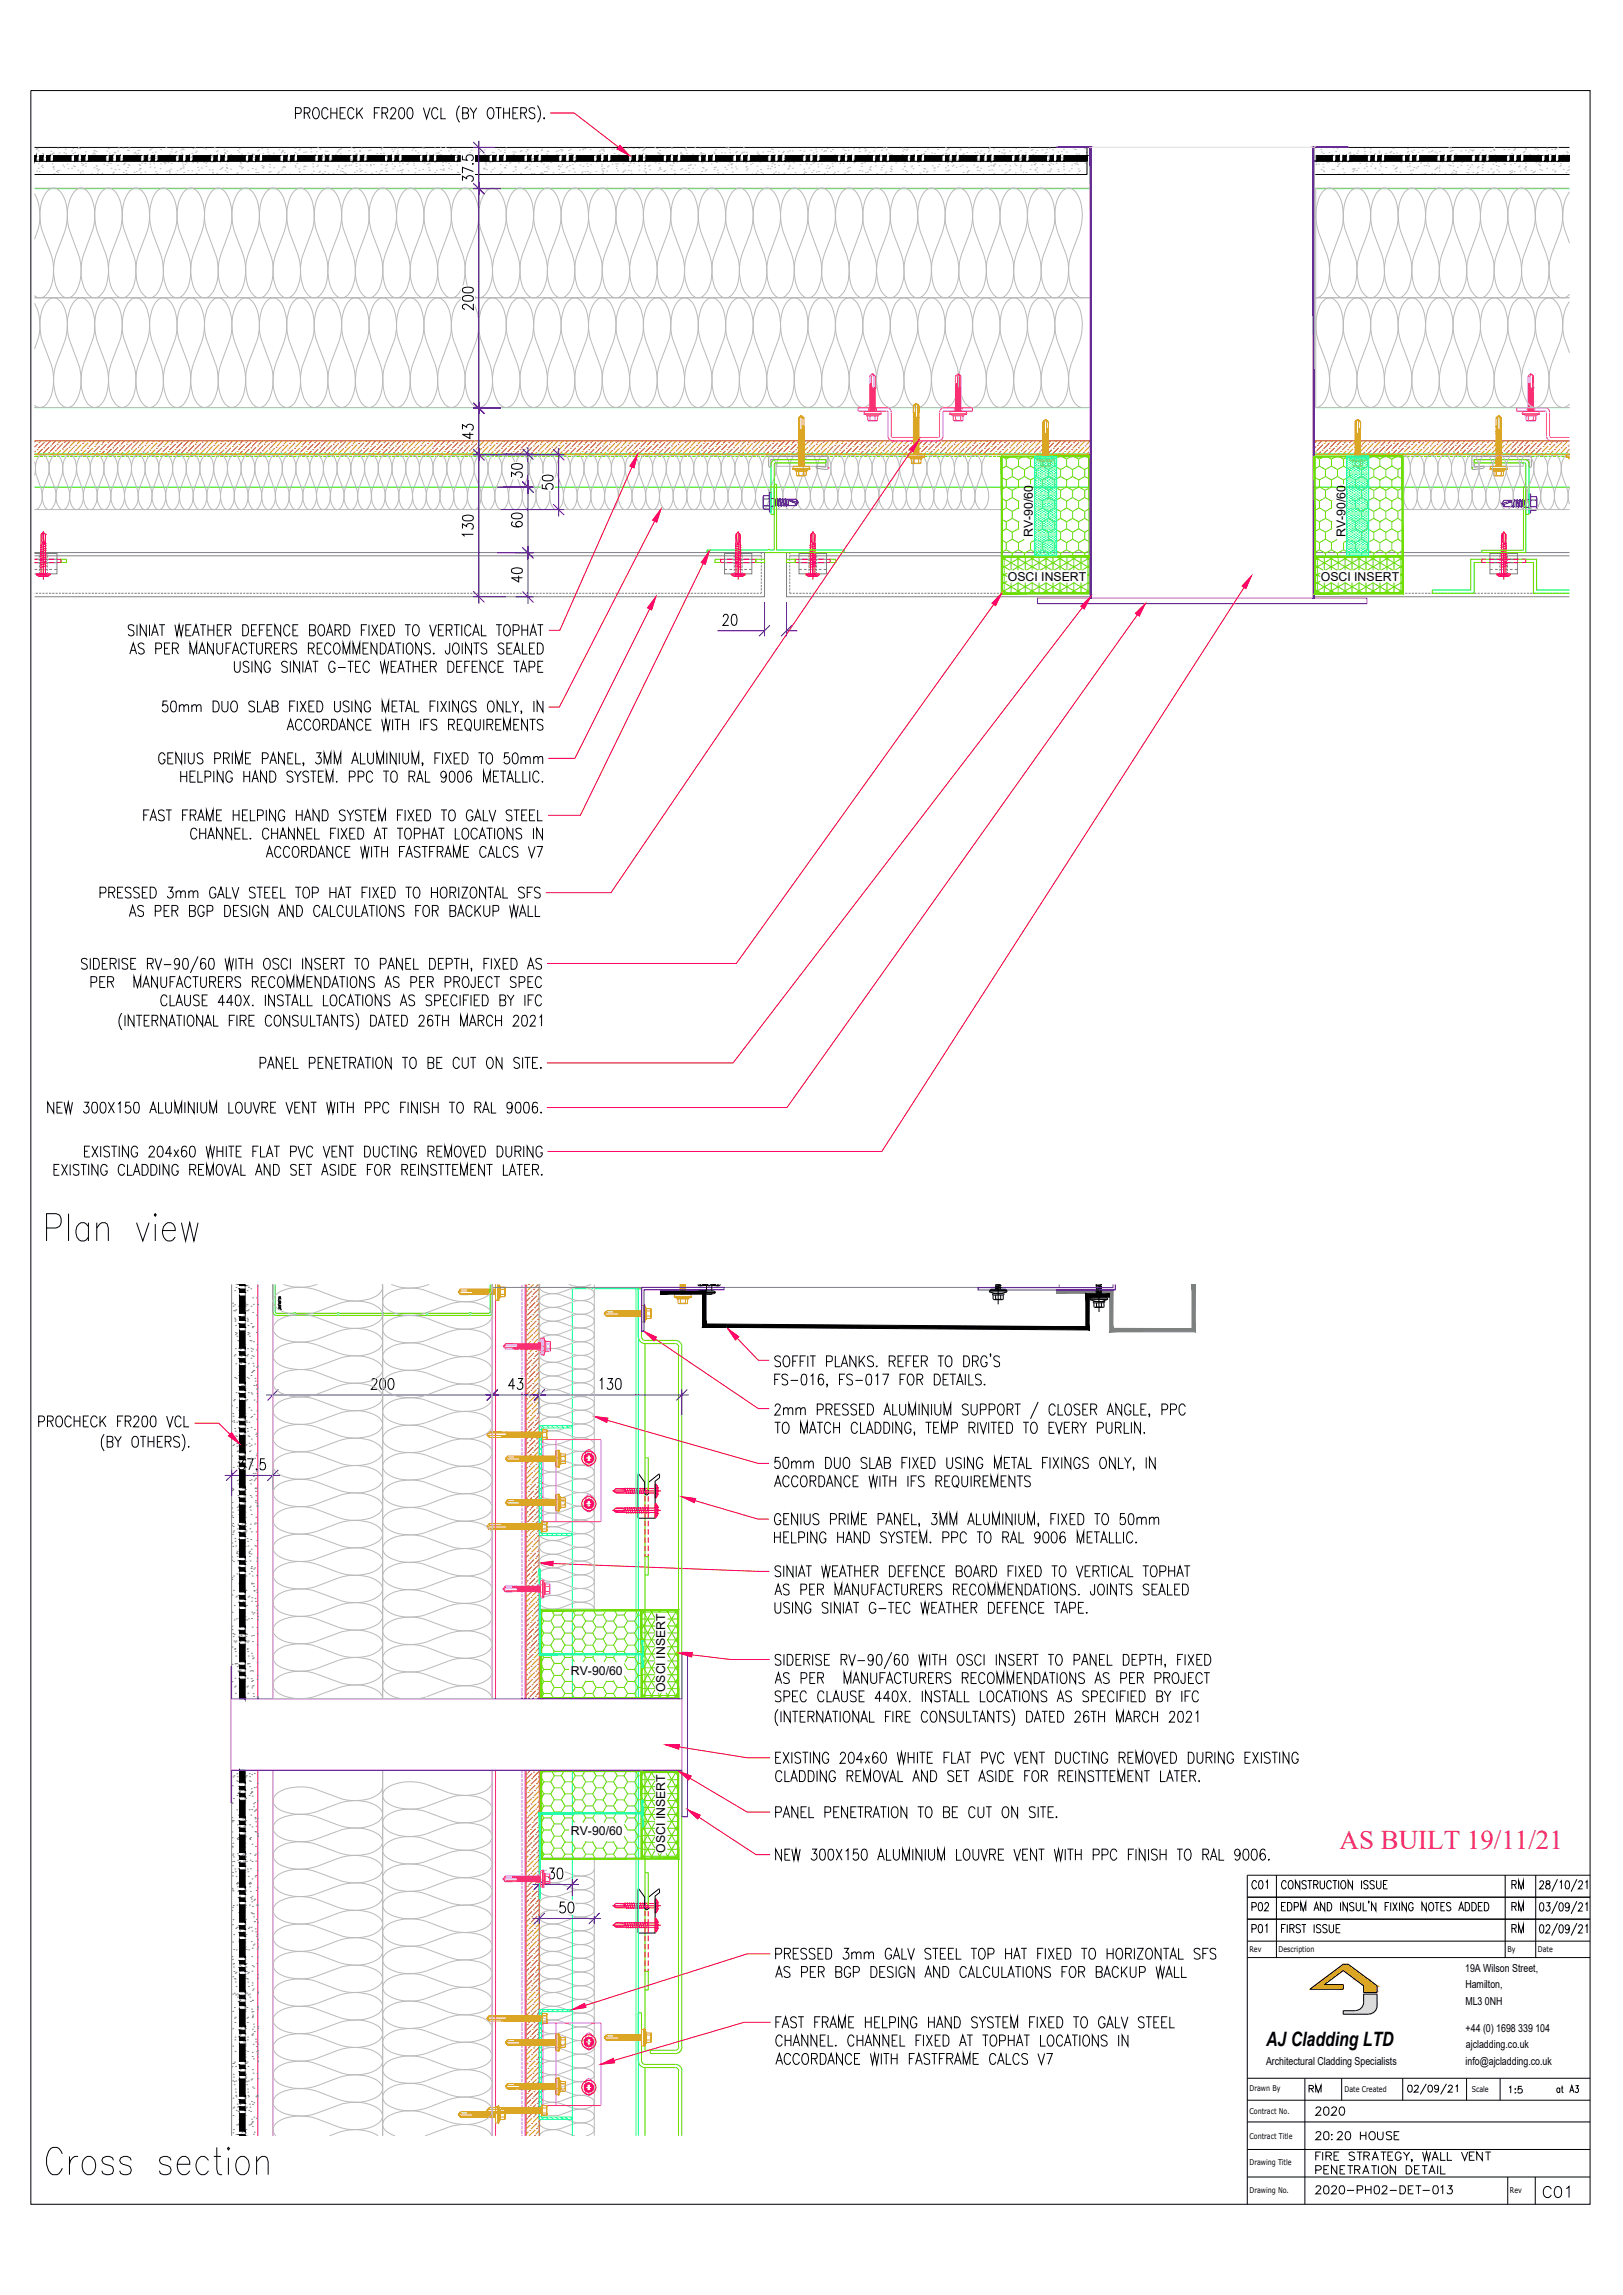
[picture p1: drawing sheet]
<svg xmlns="http://www.w3.org/2000/svg" width="297mm" height="420mm" viewBox="0 0 297 420" stroke-linecap="round" stroke-linejoin="round" font-family="sans-serif">
<defs><g id="words">
<g font-size="8.8">
<text x="7.4" y="228.2">Plan view</text>
<text x="7.4" y="399.3">Cross section</text>
</g>
<text font-size="5.3" x="281.2" y="403.6">C01</text>
<text font-size="4.9" fill="#ff2755" x="245.2" y="338.6">AS BUILT 19/11/21</text>
<g font-size="4.9">
<text x="275.5" y="347.1">RM</text>
<text x="275.5" y="355.2">RM</text>
</g>
<g font-size="4.4">
<text x="227.9" y="351">P02</text>
<text x="275.5" y="351">RM</text>
<text x="239.5" y="388.4">2020</text>
<text x="239.5" y="402.9">2020-PH02-DET-013</text>
</g>
<text font-size="4" x="238.5" y="384.2">RM</text>
<text font-size="3.6" x="231.7" y="374.5">AJ Cladding LTD</text>
<g font-size="2.2">
<text x="189" y="98.3" transform="rotate(-90 189 98.3)">RV-90/60</text>
<text x="246.2" y="98.3" transform="rotate(-90 246.2 98.3)">RV-90/60</text>
<text x="184.5" y="106.3">OSCI INSERT</text>
<text x="241.7" y="106.3">OSCI INSERT</text>
<text x="104.5" y="306.6">RV-90/60</text>
<text x="121.8" y="309.8" transform="rotate(-90 121.8 309.8)">OSCI INSERT</text>
<text x="104.5" y="336">RV-90/60</text>
<text x="121.8" y="339.2" transform="rotate(-90 121.8 339.2)">OSCI INSERT</text>
</g>
<g font-size="2">
<text x="268.2" y="361">19A Wilson Street,</text>
<text x="268.2" y="364">Hamilton,</text>
<text x="268.2" y="367.1">ML3</text>
<text x="268.2" y="371.9">+44 (0) 1698</text>
<text x="271.8" y="367.1">0NH</text>
<text x="277.9" y="371.9">339</text>
<text x="281" y="371.9">104</text>
<text x="231.7" y="378">Architectural Cladding Specialists</text>
<text x="268.3" y="375">ajcladding.co.uk</text>
<text x="268.2" y="378.1">info@ajcladding.co.uk</text>
</g>
<g font-size="1.4">
<text x="228.7" y="357.4">Rev</text>
<text x="234" y="357.4">Description</text>
<text x="275.9" y="357.4">By</text>
<text x="281.5" y="357.4">Date</text>
<text x="228.7" y="382.8">Drawn By</text>
<text x="246.1" y="383">Date Created</text>
<text x="269.4" y="383">Scale</text>
<text x="228.7" y="387">Contract No.</text>
<text x="228.7" y="391.6">Contract Title</text>
<text x="228.7" y="401.4">Drawing No.</text>
<text x="228.7" y="396.4">Drawing Title</text>
<text x="276.4" y="401.6">Rev</text>
</g>
</g></defs>
<!-- layer: SA-GENIUS PANELS -->
<g fill="none" stroke="#808080" stroke-width=".18">
<path d="M6.3 105.1h4.1v-3.9h-4.1h133.6v8h-133.6M6.3 101.8h133M6.3 108.6h.1M6.3 101.3h4.1M6.3 102.4h4.1M6.3 103h4.1M6.3 104.3h.5M6.5 108.6h.5M7.2 108.6h.3M7.2 104.3h.5M7.2 101.2v.3M7.2 101.7v.4"/>
<path d="M7.2 102.3v.4M7.2 102.9v.4M7.2 103.5v.4M7.2 104.1v.4M7.2 104.7v.4M7.8 108.6h.3M8.1 104.3h.6M8.4 108.6h.3M8.7 101.2v.3M8.7 101.7v.4M8.7 102.3v.4M8.7 102.9v.4"/>
<path d="M8.7 103.5v.4M8.7 104.1v.4M8.7 104.7v.4M8.9 108.6h.5M9 104.3h.5M9.5 108.6h.5M9.9 104.3h.5M10.2 108.6h.4M10.8 108.6h.3M11.4 108.6h.4M12 108.6h.4M12.6 108.6h.4"/>
<path d="M13.2 108.6h.4M13.8 108.6h.4M14.4 108.6h.4M15 108.6h.4M15.6 108.6h.4M16.2 108.6h.4M16.8 108.6h.4M17.4 108.6h.4M18 108.6h.4M18.6 108.6h.4M19.2 108.6h.4M19.8 108.6h.4"/>
<path d="M20.4 108.6h.4M21 108.6h.4M21.6 108.6h.4M22.2 108.6h.4M22.8 108.6h.4M23.4 108.6h.4M24 108.6h.4M24.6 108.6h.4M25.2 108.6h.4M25.8 108.6h.4M26.4 108.6h.4M27 108.6h.4"/>
<path d="M27.6 108.6h.4M28.3 108.6h.3M28.8 108.6h.4M29.4 108.6h.5M30 108.6h.5M30.7 108.6h.3M31.3 108.6h.3M31.8 108.6h.5M32.4 108.6h.5M33 108.6h.5M33.7 108.6h.4M34.3 108.6h.3"/>
<path d="M34.9 108.6h.4M35.4 108.6h.5M36.1 108.6h.4M36.7 108.6h.4M37.3 108.6h.4M37.9 108.6h.4M38.5 108.6h.4M39.1 108.6h.4M39.7 108.6h.4M40.3 108.6h.4M40.9 108.6h.4M41.5 108.6h.4"/>
<path d="M42.1 108.6h.4M42.7 108.6h.4M43.3 108.6h.4M43.9 108.6h.4M44.5 108.6h.4M45.1 108.6h.4M45.7 108.6h.4M46.3 108.6h.4M46.9 108.6h.4M47.5 108.6h.4M48.1 108.6h.4M48.7 108.6h.4"/>
<path d="M49.3 108.6h.4M49.9 108.6h.4M50.5 108.6h.4M51.1 108.6h.4M51.7 108.6h.4M52.3 108.6h.4M52.9 108.6h.5M53.5 108.6h.4M54.2 108.6h.3M54.8 108.6h.3M55.3 108.6h.5M55.9 108.6h.5"/>
<path d="M56.6 108.6h.4M57.2 108.6h.3M57.8 108.6h.3M58.3 108.6h.5M58.9 108.6h.5M59.6 108.6h.4M60.2 108.6h.4M60.8 108.6h.4M61.4 108.6h.4M62 108.6h.4M62.6 108.6h.4M63.2 108.6h.4"/>
<path d="M63.8 108.6h.4M64.4 108.6h.4M65 108.6h.4M65.6 108.6h.4M66.2 108.6h.4M66.8 108.6h.4M67.4 108.6h.4M68 108.6h.4M68.6 108.6h.4M69.2 108.6h.4M69.8 108.6h.4M70.4 108.6h.4"/>
<path d="M71 108.6h.4M71.6 108.6h.4M72.2 108.6h.4M72.8 108.6h.4M73.4 108.6h.4M74 108.6h.4M74.6 108.6h.4M75.2 108.6h.4M75.8 108.6h.4M76.4 108.6h.4M77 108.6h.4M77.7 108.6h.3"/>
<path d="M78.2 108.6h.4M78.8 108.6h.5M79.4 108.6h.5M80.1 108.6h.3M80.7 108.6h.3M81.3 108.6h.3M81.8 108.6h.5M82.4 108.6h.5M83.1 108.6h.4M83.7 108.6h.3M84.3 108.6h.4M84.9 108.6h.4"/>
<path d="M85.5 108.6h.4M86.1 108.6h.4M86.7 108.6h.4M87.3 108.6h.4M87.9 108.6h.4M88.5 108.6h.4M89.1 108.6h.4M89.7 108.6h.4M90.3 108.6h.4M90.9 108.6h.4M91.5 108.6h.4M92.1 108.6h.4"/>
<path d="M92.7 108.6h.4M93.3 108.6h.4M93.9 108.6h.4M94.5 108.6h.4M95.1 108.6h.4M95.7 108.6h.4M96.3 108.6h.4M96.9 108.6h.4M97.5 108.6h.4M98.1 108.6h.4M98.7 108.6h.4M99.3 108.6h.4"/>
<path d="M99.9 108.6h.4M100.5 108.6h.4M101.1 108.6h.4M101.7 108.6h.4M102.3 108.6h.5M102.9 108.6h.4M103.6 108.6h.3M104.2 108.6h.3M104.7 108.6h.5M105.3 108.6h.5M105.9 108.6h.5M106.6 108.6h.3"/>
<path d="M107.2 108.6h.3M107.8 108.6h.4M108.3 108.6h.5M109 108.6h.4M109.6 108.6h.4M110.2 108.6h.4M110.8 108.6h.4M111.4 108.6h.4M112 108.6h.4M112.6 108.6h.4M113.2 108.6h.4M113.8 108.6h.4"/>
<path d="M114.4 108.6h.4M115 108.6h.4M115.6 108.6h.4M116.2 108.6h.4M116.8 108.6h.4M117.4 108.6h.4M118 108.6h.4M118.6 108.6h.4M119.2 108.6h.4M119.8 108.6h.4M120.4 108.6h.4M121 108.6h.4"/>
<path d="M121.6 108.6h.4M122.2 108.6h.4M122.8 108.6h.4M123.4 108.6h.4M124 108.6h.4M124.6 108.6h.4M125.2 108.6h.4M125.8 108.6h.5M126.4 108.6h.4M127.1 108.6h.3M127.6 108.6h.4M128.2 108.6h.5"/>
<path d="M128.8 108.6h.5M129.5 108.6h.4M130.1 108.6h.3M130.7 108.6h.3M131.2 108.6h.5M131.8 108.6h.5M132.5 108.6h.4M132.6 101.2h5v3.9h-5zM132.6 101.3h5M132.6 102.4h5M132.6 103h5M132.6 104.3h.5"/>
<path d="M133.1 108.6h.3M133.5 104.3h.5M133.7 108.6h.4M134.3 108.6h.4M134.4 104.3h.5M134.4 101.2v.3M134.4 101.7v.4M134.4 102.3v.4M134.4 102.9v.4M134.4 103.5v.4M134.4 104.1v.4M134.4 104.7v.4"/>
<path d="M134.9 108.6h.4M135.3 104.3h.5M135.5 108.6h.4M135.8 101.2v.3M135.8 101.7v.4M135.8 102.3v.4M135.8 102.9v.4M135.8 103.5v.4M135.8 104.1v.4M135.8 104.7v.4M136.1 108.6h.4M136.2 104.3h.5"/>
<path d="M136.7 108.6h.4M137.1 104.3h.5M137.3 108.6h.4M137.9 108.6h.4M138.5 108.6h.4M139.3 108.3v.3h-.2M139.3 101.2v.3M139.3 101.7v.4M139.3 102.3v.4M139.3 102.9v.4M139.3 103.5v.4M139.3 104.1v.4"/>
<path d="M139.3 104.7v.4M139.3 105.3v.4M139.3 105.9v.4M139.3 106.5v.4M139.3 107.1v.4M139.3 107.7v.4M144.5 101.8h55.1M144.5 108.3v.3h.4M144.5 101.2v.3M144.5 101.7v.4M144.5 102.3v.4M144.5 102.9v.4"/>
<path d="M144.5 103.5v.4M144.5 104.1v.4M144.5 104.7v.4M144.5 105.3v.4M144.5 105.9v.4M144.5 106.5v.4M144.5 107.1v.4M144.5 107.7v.4M145.1 108.6h.4M145.7 108.6h.4M146.2 101.2h5.1v3.9h-5.1zM146.2 101.3h5.1"/>
<path d="M146.2 102.4h5.1M146.2 103h5.1M146.2 104.3h.5M146.3 108.6h.4M146.9 108.6h.4M147.2 104.3h.4M147.5 108.6h.4M148.1 104.3h.5M148.1 101.2v.3M148.1 101.7v.4M148.1 102.3v.4M148.1 102.9v.4"/>
<path d="M148.1 103.5v.4M148.1 104.1v.4M148.1 104.7v.4M148.1 108.6h.4M148.7 108.6h.4M148.9 104.3h.6M149.3 108.6h.4M149.5 101.2v.3M149.5 101.7v.4M149.5 102.3v.4M149.5 102.9v.4M149.5 103.5v.4"/>
<path d="M149.5 104.1v.4M149.5 104.7v.4M149.9 108.6h.4M149.9 104.3h.4M150.5 108.6h.4M150.8 104.3h.5M151.1 108.6h.4M151.7 108.6h.4M152.3 108.6h.4M152.9 108.6h.4M153.5 108.6h.4M154.1 108.6h.4"/>
<path d="M154.7 108.6h.4M155.3 108.6h.4M155.9 108.6h.4M156.5 108.6h.4M157.1 108.6h.4M157.7 108.6h.4M158.3 108.6h.4M158.9 108.6h.4M159.5 108.6h.4M160.1 108.6h.4M160.8 108.6h.3M161.3 108.6h.4"/>
<path d="M161.9 108.6h.5M162.5 108.6h.5M163.2 108.6h.3M163.8 108.6h.3M164.4 108.6h.4M164.9 108.6h.5M165.6 108.6h.4M166.2 108.6h.4M166.8 108.6h.3M167.4 108.6h.4M168 108.6h.4M168.6 108.6h.4"/>
<path d="M169.2 108.6h.4M169.8 108.6h.4M170.4 108.6h.4M171 108.6h.4M171.6 108.6h.4M172.2 108.6h.4M172.8 108.6h.4M173.4 108.6h.4M174 108.6h.4M174.6 108.6h.4M175.2 108.6h.4M175.8 108.6h.4"/>
<path d="M176.4 108.6h.4M177 108.6h.4M177.6 108.6h.4M178.2 108.6h.4M178.8 108.6h.4M179.4 108.6h.4M180 108.6h.4M180.6 108.6h.4M181.2 108.6h.4M181.8 108.6h.4M182.4 108.6h.4M183 108.6h.4"/>
<path d="M183.6 108.6h.4M184.2 108.6h.4M184.8 108.6h.4M185.4 108.6h.5M186 108.6h.5M186.7 108.6h.3M187.3 108.6h.3M187.8 108.6h.5M188.4 108.6h.5M189.1 108.6h.4M189.7 108.6h.3M190.3 108.6h.3"/>
<path d="M190.9 108.6h.4M191.4 108.6h.5M192.1 108.6h.4M192.7 108.6h.4M193.3 108.6h.4M193.9 108.6h.4M194.5 108.6h.4M195.1 108.6h.4M195.7 108.6h.4M196.3 108.6h.4M196.9 108.6h.4M197.5 108.6h.4"/>
<path d="M198.1 108.6h.4M198.7 108.6h.4M199.3 108.6h.3M199.6 101.2h-55.7v8h55.7M240.4 101.2h46.8M240.4 109.2h46.8M240.4 101.8h46.8M240.4 108.6h.3M240.9 108.6h.4M241.5 108.6h.4M242.1 108.6h.4M242.7 108.6h.4"/>
<path d="M243.3 108.6h.4M243.9 108.6h.4M244.5 108.6h.4M245.1 108.6h.4M245.7 108.6h.4M246.4 108.6h.3M246.9 108.6h.4M247.5 108.6h.4M248.1 108.6h.5M248.7 108.6h.4M249.4 108.6h.3M250 108.6h.3"/>
<path d="M250.5 108.6h.5M251.1 108.6h.5M251.8 108.6h.4M252.4 108.6h.3M253 108.6h.4M253.5 108.6h.5M254.2 108.6h.4M254.8 108.6h.4M255.4 108.6h.3M256 108.6h.4M256.6 108.6h.4M257.2 108.6h.4"/>
<path d="M257.8 108.6h.4M258.4 108.6h.4M259 108.6h.4M259.6 108.6h.4M260.2 108.6h.4M260.8 108.6h.4M261.4 108.6h.4M262 108.6h.4M262.6 108.6h.4M263.2 108.6h.4M263.8 108.6h.4M264.4 108.6h.4"/>
<path d="M265 108.6h.4M265.6 108.6h.4M266.2 108.6h.4M266.8 108.6h.4M267.4 108.6h.4M268 108.6h.4M268.6 108.6h.4M269.2 108.6h.4M269.8 108.6h.4M270.4 108.6h.4M271 108.6h.4M271.6 108.6h.4"/>
<path d="M272.2 108.6h.4M272.7 101.2h5v3.9h-5zM272.7 101.3h5M272.7 102.4h5M272.7 103h5M272.7 104.3h.5M272.9 108.6h.3M273.4 108.6h.4M273.6 104.3h.5M274 108.6h.5M274.5 104.3h.5M274.5 101.2v.3"/>
<path d="M274.5 101.7v.4M274.5 102.3v.4M274.5 102.9v.4M274.5 103.5v.4M274.5 104.1v.4M274.5 104.7v.4M274.6 108.6h.5M275.3 108.6h.3M275.4 104.3h.5M275.9 108.6h.3M275.9 101.2v.3M275.9 101.7v.4"/>
<path d="M275.9 102.3v.4M275.9 102.9v.4M275.9 103.5v.4M275.9 104.1v.4M275.9 104.7v.4M276.3 104.3h.5M276.5 108.6h.4M277 108.6h.5M277.2 104.3h.5M277.7 108.6h.4M278.3 108.6h.4M278.9 108.6h.3"/>
<path d="M279.5 108.6h.4M280 108.6h.5M280.7 108.6h.4M281.3 108.6h.4M281.9 108.6h.4M282.5 108.6h.4M283.1 108.6h.4M283.7 108.6h.4M284.3 108.6h.4M284.9 108.6h.4M285.5 108.6h.4M286.1 108.6h.4"/>
<path d="M286.7 108.6h.4"/>
</g>
<!-- layer: SA-CTR -->
<path d="M7.9 101.2v3.9M135.1 101.2v3.9M148.8 101.2v3.9M275.2 101.2v3.9" fill="none" stroke="#f00" stroke-width=".18"/>
<!-- layer: S-FIXINGS -->
<g fill="none" stroke="#f00" stroke-width=".18">
<path d="M7.6 98.8l.2 .7M7.7 97.8v1M7.7 97.6v.2M7.9 99.5h.1M7.9 97.2v8.9M8.2 99.2l-.1 .3M8.3 97.8h.1M8.3 97.8l-.4-.4-.4 .4v7.3M8.3 99.5l.2 .1-1.1 .3h.1M8.3 99.9h.2l-1.1 .3 .1 .1M8.3 97.8v7.3h.9v.2h-.9M8.3 98.4l-.1 .9"/>
<path d="M134.7 99.5l-.2 .1 1.2 .3h-.2M134.7 99.9h-.2l1.2 .3-.2 .1M134.7 97.8h.1M134.8 97.8l.1 1.4M134.9 99.2l.1 .3M135.1 97.2v8.9M135.2 99.5h-.2M135.3 97.6l.1 .2M135.3 97.8v1.4M135.4 99.2l-.2 .3M148.5 97.6v1.6M148.5 99.2l.2 .3"/>
<path d="M148.7 99.5h.2M148.8 97.2v8.9M149.1 97.8v1.2l-.2 .5M149.1 97.8h.1M149.2 97.8l-.4-.4-.4 .4v7.3M149.2 99.5l.1 .1-1.1 .3h.2M149.2 99.9h.1l-1.1 .3 .2 .1M149.2 97.8v7.3h.8v.2h-.8M274.9 98.8l.2 .7M275 97.8v1M275 97.6v.2M275.2 99.5h.1"/>
<path d="M275.2 97.2v8.9M275.6 98.9l-.2 .6M275.6 97.8v1M275.6 99.5l.2 .1-1.1 .3h.1M275.6 99.9h.2l-1.1 .3 .1 .1M275.6 97.8h.1M6.9 105.3l.2 .2h1.4M7.4 105.5h.1M7.4 105.3v.1M7.9 105.5h.1M8.3 101.5h.2l-1.1 .3 .1 .1M8.3 100.3l.2 .1-1.1 .3h.1"/>
<path d="M8.3 100.7h.2l-1.1 .3 .1 .1M8.3 101.1l.2 .1-1.1 .3h.1M8.3 101.9l.2 .1-1.1 .3h.1M8.3 102.3h.2l-1.1 .3 .1 .1M8.3 102.7l.2 .1-1.1 .3h.1M8.3 103.1l.2 .1-1.1 .2 .1 .1M8.3 103.5l.2 .1-1.1 .3h.1M8.3 105.5h.4M8.5 105.1h-1.8v.2h1.8v.1M8.5 105.5h.1M8.8 105.5l-.3-.1a1.12 1.12 0 0 1-1.1 0l-.3 .1M9 105.3l-.3 .2"/>
<path d="M134 105.3l.3 .2h.4M134.3 105.5l.3-.1a1.12 1.12 0 0 0 1.1 0l.2 .1M134.5 105.1h1.9v.2h-1.9v.1M134.5 105.5h.1M134.7 101.5h-.2l1.2 .3-.2 .1M134.7 101.9l-.2 .1 1.2 .3h-.2M134.7 102.3h-.2l1.2 .3-.2 .1M134.7 102.7l-.2 .1 1.2 .3h-.2M134.7 103.1l-.2 .1 1.2 .2-.2 .1M134.7 103.5l-.2 .1 1.2 .3h-.2M134.7 100.3l-.2 .1 1.2 .3h-.2M134.7 100.7h-.2l1.2 .3-.2 .1"/>
<path d="M134.7 101.1l-.2 .1 1.2 .3h-.2M135.1 105.5h.1M135.5 105.1v-7.3l-.4-.4-.4 .4v7.3h-.9v.2h.9M135.7 105.5h.1M135.7 105.3v.1M136.2 105.3l-.3 .2h-1.4M147.7 105.3l.3 .2h1.3M148.2 105.5h.1M148.2 105.3v.1M148.2 105.4l-.2 .1M148.2 105.4a1.12 1.12 0 0 0 1.1 0l.3 .1M148.8 105.5h.1"/>
<path d="M149.2 101.5h.1l-1.1 .3 .2 .1M149.2 101.9l.1 .1-1.1 .3h.2M149.2 102.3h.1l-1.1 .3 .2 .1M149.2 102.7l.1 .1-1.1 .3h.2M149.2 103.1l.1 .1-1.1 .2 .2 .1M149.2 103.5l.1 .1-1.1 .3h.2M149.2 100.3l.1 .1-1.1 .3h.2M149.2 100.7h.1l-1.1 .3 .2 .1M149.2 101.1l.1 .1-1.1 .3h.2M149.3 105.1h-1.8v.2h1.8v.1M149.3 105.5h.1M149.8 105.3l-.3 .2h-.3"/>
<path d="M274.2 105.3l.2 .2h1.4M274.7 105.4l-.3 .1M274.7 105.5h.1M274.7 105.3v.1M274.7 105.4a1.12 1.12 0 0 0 1.1 0l.2 .1M274.8 105.1v-7.3l.4-.4 .4 .4v7.3h.9v.2h-.9M275.2 105.5h.1M275.6 101.5h.2l-1.1 .3 .1 .1M275.6 100.3l.2 .1-1.1 .3h.1M275.6 100.7h.2l-1.1 .3 .1 .1M275.6 101.1l.2 .1-1.1 .3h.1M275.6 105.5h.4"/>
<path d="M275.6 101.9l.2 .1-1.1 .3h.1M275.6 102.3h.2l-1.1 .3 .1 .1M275.6 102.7l.2 .1-1.1 .3h.1M275.6 103.1l.2 .1-1.1 .2 .1 .1M275.6 103.5l.2 .1-1.1 .3h.1M275.8 105.1h-1.8v.2h1.8v.1M275.8 105.5h.1M276.3 105.3l-.3 .2M112.1 273h8.9M112.1 276.5h8.9M112.5 273.1l.2 .1M112.5 276.7h.2"/>
<path d="M112.7 272.6l1.4 .1M112.7 276.1l1 .1M112.7 272.5h7.2v-.8h.2v.8M112.7 272.5l-.4 .5 .4 .3h7.2M112.7 276.1h7.2v-.9h.2v.9M112.7 276.1l-.4 .4 .4 .4h7.2M112.7 272.5h.1M112.7 276.1h.1M113.7 276.1l.7 .3M114.1 276.7h-1.4M114.1 272.7l.3 .1M114.4 272.5v-.1l.3 1.1v-.2"/>
<path d="M114.4 276.1v-.1l.3 1.1v-.2M114.4 272.8v.2M114.4 276.4v.2l-.3 .1M114.4 273l-.7 .2h-1M114.8 272.5v-.1l.3 1.1v-.2M114.8 276.1v-.1l.3 1.1v-.2M115.2 272.5v-.1l.3 1.1v-.2M115.2 276.1v-.1l.3 1.1v-.2M115.5 272.5l.1-.1 .3 1.1v-.2M115.5 276.1l.1-.1 .3 1.1v-.2M116 276.1v-.1l.3 1.1v-.2M116 272.5v-.1l.3 1.1v-.2"/>
<path d="M116.3 272.5l.1-.1 .3 1.1v-.2M116.3 276.1l.1-.1 .3 1.1v-.2M116.8 272.5v-.1l.3 1.1 .1-.2M116.8 276.1v-.1l.3 1.1 .1-.2M117.2 272.5v-.1l.3 1.1v-.2M117.2 276.1v-.1l.3 1.1v-.2M117.6 272.5v-.1l.3 1.1 .1-.2M117.6 276.1v-.1l.3 1.1 .1-.2M118 272.5v-.1l.3 1.1v-.2M118 276.1v-.1l.3 1.1v-.2M118.4 272.5v-.1l.3 1.1 .1-.2M118.4 276.1v-.1l.3 1.1 .1-.2"/>
<path d="M120.1 271.9l.3 .2M120.1 275.4l.3 .3v.4M120.1 273.5h.1M120.1 277.1h.1M120.2 272.4h-.1v1.8h-.2v-1.8M120.2 276h-.1v1.8h-.2v-1.8M120.3 277l.1 .3M120.3 275.9a1.12 1.12 0 0 1 0 1.1M120.4 272.4h.1M120.4 273h.1M120.4 273.5h.1M120.4 272.4v1.4l-.3 .2"/>
<path d="M120.4 276h.1M120.4 276.5h.1M120.4 277.1h.1M120.4 276v1.3l-.3 .3M120.4 272.1v.4M120.4 272.1l-.1 .3a1.12 1.12 0 0 1 0 1.1l.1 .2M120.4 275.7l-.1 .2M112.1 348.9h8.9M112.1 352.5h8.9M112.5 349.1h.2M112.5 352.6l.2 .1M112.7 352.7h1"/>
<path d="M112.7 348.5h1.2l.5 .3M112.7 352l1 .1M112.7 348.5h7.2v-.9h.2v.9M112.7 352h7.2v-.8h.2v.8M112.7 348.5l-.4 .4 .4 .4h7.2M112.7 352l-.4 .5 .4 .3h7.2M112.7 348.5h.1M112.7 352h.1M113.7 352.1h.4M114.1 352.6l-.4 .1M114.1 352.2l.3 .1M114.4 348.5v-.2l.3 1.1v-.1"/>
<path d="M114.4 352v-.1l.3 1.1v-.2M114.4 348.8v.2M114.4 352.3v.2l-.3 .2M114.4 349l-.7 .1h-1M114.8 348.5v-.2l.3 1.1v-.1M114.8 352v-.1l.3 1.1v-.2M115.2 348.5v-.2l.3 1.1v-.1M115.2 352v-.1l.3 1.1v-.2M115.5 348.5l.1-.2 .3 1.1v-.1M115.5 352l.1-.1 .3 1.1v-.2M116 352v-.1l.3 1.1v-.2M116 348.5v-.2l.3 1.1v-.1"/>
<path d="M116.3 348.5l.1-.2 .3 1.1v-.1M116.3 352l.1-.1 .3 1.1v-.2M116.8 348.5v-.2l.3 1.1 .1-.1M116.8 352v-.1l.3 1.1 .1-.2M117.2 348.5v-.2l.3 1.1v-.1M117.2 352v-.1l.3 1.1v-.2M117.6 348.5v-.2l.3 1.1 .1-.1M117.6 352v-.1l.3 1.1 .1-.2M118 348.5v-.2l.3 1.1v-.1M118 352v-.1l.3 1.1v-.2M118.4 348.5v-.2l.3 1.1 .1-.1M118.4 352v-.1l.3 1.1 .1-.2"/>
<path d="M119.9 348.3v1.9h.2v-1.9h.2a1.12 1.12 0 0 1 0 1.1M119.9 351.9v1.8h.2v-1.8h.2a1.12 1.12 0 0 1 0 1.1M120.1 347.8l.3 .3v.4M120.1 351.4l.3 .2v.4M120.1 349.4h.1M120.1 353h.1M120.3 349.4l.1 .3M120.3 353l.1 .2M120.4 348.3h.1M120.4 348.9h.1M120.4 349.4h.1M120.4 348.3v1.4l-.3 .3"/>
<path d="M120.4 351.9h.1M120.4 352.5h.1M120.4 353h.1M120.4 351.9v1.4l-.3 .2M120.4 348l-.1 .3M120.4 351.6l-.1 .2"/>
</g>
<!-- layer: Balcony Panels -->
<g fill="none" stroke="#3fff00" stroke-width=".18">
<path d="M11.1 102.4h1.1v.6h-1.1zM130.9 102.4h1v.6h-1zM138.3 102.4h1.6v.6h-1.6zM143.9 102.4h1.7v.6h-1.7zM151.9 102.4h1.1v.6h-1.1zM116.8 244.8v-8.8h.6v8.8M116.9 244.8a1.21 1.21 0 0 0 1.2 1.2M117.4 244.8a.61 .61 0 0 0 .7 .6h5.5M118 246v65M118 246h5.6M123.6 246a.61 .61 0 0 1 .6 .6M123.6 245.4a1.21 1.21 0 0 1 1.2 1.2"/>
<path d="M124.2 246.6v64.4M124.8 246.6v64.4M118 266.9h.6v6h-.6M118 285h.6v3.4h-.6M118 324.1v51.3h5.6M124.2 324.1v50.7M124.8 324.1v50.7M118 342.8h.6v6.1h-.6M116.8 377.3v-8.8h.6v8.8M116.9 377.3a1.21 1.21 0 0 0 1.2 1.2M117.4 377.3a.61 .61 0 0 0 .7 .6h5.5M118 360.9h.6v3.4h-.6"/>
<path d="M118 378.5h5.6M118 378.5v12.5M119 375.4v.5h4.6M123.6 378.5a.61 .61 0 0 1 .6 .6M123.6 377.9a1.21 1.21 0 0 1 1.2 1.2M124.2 379.2v11.8M124.2 374.7a.61 .61 0 0 1-.6 .7M124.8 379.2v11.8M124.8 374.7a1.21 1.21 0 0 1-1.2 1.2"/>
</g>
<!-- layer: S-CLADDING -->
<g fill="none" stroke="#f00" stroke-width=".18">
<path d="M6.3 103h.6M6.3 102.4h.6M7.4 103h1M7.4 102.4h1M8.9 103h1M8.9 102.4h1M10.4 102.4h.7v.6h-.7M132.6 102.4h-.7v.6h.7M133.1 103h1M133.1 102.4h1M134.6 103h1M134.6 102.4h1"/>
<path d="M136.1 103h1M136.1 102.4h1M137.6 102.4h.7v.6h-.7M146.2 102.4h-.6v.6h.6M146.7 103h1.1M146.7 102.4h1.1M148.3 103h.9M148.3 102.4h.9M149.7 103h1.1M149.7 102.4h1.1M151.3 102.4h.6v.6h-.6M272 102.4h-.8v.6h.8"/>
<path d="M272.5 103h.9M272.5 102.4h.9M274 103h1M274 102.4h1M275.5 103h1M275.5 102.4h1M277 103h1M277 102.4h1M278.5 102.4h.7v.6h-.7M118 273.4v-.5h.6v.5M118 273.9v1M118 275.4v1"/>
<path d="M118 276.9v1M118 278.4v1M118 279.9v1.1M118.6 273.9v1M118.6 275.4v1M118.6 276.9v1M118.6 278.4v1M118.6 279.9v1.1M118 284.5v.5h.6v-.5M118 281.5v.9M118 282.9v1.1M118.6 281.5v.9"/>
<path d="M118.6 282.9v1.1M118 349.4v-.5h.6v.5M118 349.9v.9M118 351.4v1M118 352.9v1M118 354.4v1M118 355.9v1M118 357.4v1M118 358.9v1M118.6 349.9v.9M118.6 351.4v1M118.6 352.9v1"/>
<path d="M118.6 354.4v1M118.6 355.9v1M118.6 357.4v1M118.6 358.9v1M118 360.4v.5h.6v-.5"/>
</g>
<!-- layer: SA-PANEL BACKING -->
<path d="M287.2 108h-6v-5.6h-12v5.6h-7.1v.6h7.7v-5.6h10.8v5.6h6.6" fill="none" stroke="#0f0" stroke-width=".18"/>
<!-- layer: SA-ALUMINIUM -->
<g fill="none" stroke="#0f0" stroke-width=".18">
<path d="M6.3 83.6h.1M6.3 89.2h193.3M6.3 83.1h193.3M6.5 83.6h.6M7.3 83.6h.6M8.1 83.6h.6M8.9 83.6h.6M9.7 83.6h.6M10.5 83.6h.5M11.2 83.6h.6M12 83.6h.6M12.8 83.6h.6"/>
<path d="M13.6 83.6h.6M14.4 83.6h.6M15.2 83.6h.5M16 83.6h.5M16.7 83.6h.6M17.5 83.6h.6M18.3 83.6h.6M19.1 83.6h.6M19.9 83.6h.6M20.7 83.6h.5M21.5 83.6h.5M22.2 83.6h.6"/>
<path d="M23 83.6h.6M23.8 83.6h.6M24.6 83.6h.6M25.4 83.6h.6M26.2 83.6h.5M26.9 83.6h.6M27.7 83.6h.6M28.5 83.6h.6M29.3 83.6h.6M30.1 83.6h.6M30.9 83.6h.6M31.7 83.6h.5"/>
<path d="M32.4 83.6h.6M33.2 83.6h.6M34 83.6h.6M34.8 83.6h.6M35.6 83.6h.6M36.4 83.6h.6M37.2 83.6h.5M37.9 83.6h.6M38.7 83.6h.6M39.5 83.6h.6M40.3 83.6h.6M41.1 83.6h.6"/>
<path d="M41.9 83.6h.5M42.7 83.6h.5M43.4 83.6h.6M44.3 83.6h.5M45 83.6h.6M45.8 83.6h.6M46.6 83.6h.6M47.4 83.6h.5M48.2 83.6h.5M49 83.6h.5M49.8 83.6h.5M50.5 83.6h.6"/>
<path d="M51.3 83.6h.6M52.1 83.6h.6M52.9 83.6h.5M53.7 83.6h.5M54.5 83.6h.5M55.3 83.6h.5M56 83.6h.6M56.8 83.6h.6M57.6 83.6h.6M58.4 83.6h.5M59.2 83.6h.5M60 83.6h.5"/>
<path d="M60.7 83.6h.6M61.5 83.6h.6M62.3 83.6h.6M63.1 83.6h.6M63.9 83.6h.5M64.7 83.6h.5M65.5 83.6h.5M66.2 83.6h.6M67 83.6h.6M67.8 83.6h.6M68.6 83.6h.5M69.4 83.6h.5"/>
<path d="M70.2 83.6h.6M71 83.6h.5M71.7 83.6h.6M72.5 83.6h.6M73.3 83.6h.6M74.1 83.6h.5M74.9 83.6h.6M75.7 83.6h.5M76.5 83.6h.5M77.2 83.6h.6M78 83.6h.6M78.8 83.6h.6"/>
<path d="M79.6 83.6h.6M80.4 83.6h.6M81.2 83.6h.5M82 83.6h.5M82.7 83.6h.6M83.5 83.6h.6M84.3 83.6h.6M85.1 83.6h.6M85.9 83.6h.6M86.7 83.6h.5M87.4 83.6h.6M88.2 83.6h.6"/>
<path d="M89 83.6h.6M89.8 83.6h.6M90.6 83.6h.6M91.4 83.6h.6M92.2 83.6h.5M92.9 83.6h.6M93.7 83.6h.6M94.5 83.6h.6M95.3 83.6h.6M96.1 83.6h.6M96.9 83.6h.6M97.7 83.6h.5"/>
<path d="M98.4 83.6h.6M99.2 83.6h.6M100 83.6h.6M100.8 83.6h.6M101.6 83.6h.6M102.4 83.6h.5M103.2 83.6h.5M103.9 83.6h.6M104.7 83.6h.6M105.5 83.6h.6M106.3 83.6h.6M107.1 83.6h.6"/>
<path d="M107.9 83.6h.5M108.7 83.6h.5M109.4 83.6h.6M110.3 83.6h.5M111 83.6h.6M111.8 83.6h.6M112.6 83.6h.6M113.4 83.6h.5M114.1 83.6h.6M114.9 83.6h.6M115.8 83.6h.5M116.5 83.6h.6"/>
<path d="M117.3 83.6h.6M118.1 83.6h.6M118.9 83.6h.5M119.6 83.6h.6M120.5 83.6h.5M121.2 83.6h.6M122 83.6h.6M122.8 83.6h.6M123.6 83.6h.6M124.4 83.6h.5M125.2 83.6h.5M126 83.6h.5"/>
<path d="M126.7 83.6h.6M127.5 83.6h.6M128.3 83.6h.6M129.1 83.6h.5M129.9 83.6h.5M130.7 83.6h.5M131.5 83.6h.5M132.2 83.6h.6M133 83.6h.6M133.8 83.6h.6M134.6 83.6h.5M135.4 83.6h.5"/>
<path d="M136.2 83.6h.6M137 83.6h.5M137.7 83.6h.6M138.5 83.6h.6M139.3 83.6h.6M140.1 83.6h.5M140.9 83.6h.5M141.1 84.9v9.3h.6M141.2 84.9a.78 .78 0 0 1 .7-.8h9.2v.6h-9.2l-.2 .2M141.7 83.6h.5M141.7 88.9l.2-.3 .3 .3M141.7 84.9v15.8h-.9"/>
<path d="M142.1 88.9v11.8h12.1M142.5 83.6h.5M143.2 83.6h.6M144 83.6h.6M144.8 83.6h.6M145.6 83.6h.5M146.4 83.6h.6M147.2 83.6h.5M147.9 83.6h.6M148.7 83.6h.6M149.5 83.6h.6M150.3 83.6h.6"/>
<path d="M151.1 83.6h.6M151.9 83.6h.6M152.7 83.6h.5M153.4 83.6h.6M154.2 83.6h.6M155 83.6h.6M155.8 83.6h.6M156.6 83.6h.6M157.4 83.6h.6M158.2 83.6h.5M158.9 83.6h.6M159.7 83.6h.6"/>
<path d="M160.5 83.6h.6M161.3 83.6h.6M162.1 83.6h.6M162.9 83.6h.6M163.7 83.6h.5M164.4 83.6h.6M165.2 83.6h.6M166 83.6h.6M166.8 83.6h.6M167.6 83.6h.6M168.4 83.6h.5M169.2 83.6h.5"/>
<path d="M169.9 83.6h.6M170.7 83.6h.6M171.5 83.6h.6M172.3 83.6h.6M173.1 83.6h.6M173.9 83.6h.5M174.6 83.6h.6M175.4 83.6h.6M176.2 83.6h.6M177 83.6h.6M177.8 83.6h.6M178.6 83.6h.6"/>
<path d="M179.4 83.6h.5M180.1 83.6h.6M180.9 83.6h.6M181.8 83.6h.5M182.5 83.6h.6M183.3 83.6h.6M184.1 83.6h.6M184.9 83.6h.5M185.6 83.6h.6M186.5 83.6h.5M187.2 83.6h.6M188 83.6h.6"/>
<path d="M188.8 83.6h.6M189.6 83.6h.6M190.4 83.6h.5M191.1 83.6h.6M192 83.6h.5M192.7 83.6h.6M193.5 83.6h.6M194.3 83.6h.6M195.1 83.6h.5M195.9 83.6h.5M196.7 83.6h.5M197.5 83.6h.5"/>
<path d="M198.2 83.6h.6M199 83.6h.6M240.4 89.2h46.8M240.4 83.1h46.8M240.4 83.6h.4M241 83.6h.6M241.8 83.6h.5M242.5 83.6h.6M243.3 83.6h.6M244.2 83.6h.5M244.9 83.6h.6M245.7 83.6h.6"/>
<path d="M246.5 83.6h.6M247.3 83.6h.5M248 83.6h.6M248.8 83.6h.6M249.6 83.6h.6M250.4 83.6h.6M251.2 83.6h.6M252 83.6h.6M252.8 83.6h.5M253.5 83.6h.6M254.4 83.6h.5M255.1 83.6h.6"/>
<path d="M255.9 83.6h.6M256.7 83.6h.6M257.5 83.6h.5M258.3 83.6h.5M259.1 83.6h.5M259.9 83.6h.5M260.6 83.6h.6M261.4 83.6h.6M262.2 83.6h.6M263 83.6h.5M263.8 83.6h.5M264.6 83.6h.5"/>
<path d="M265.4 83.6h.5M266.1 83.6h.6M266.9 83.6h.6M267.7 83.6h.6M268.5 83.6h.5M269.3 83.6h.5M269.4 85.7h.1M270.1 83.6h.5M270.9 83.6h.5M271.6 83.6h.6M272.4 83.6h.6M273.2 83.6h.6"/>
<path d="M274 83.6h.5M274.8 83.6h.6M275.6 83.6h.5M276.3 83.6h.6M277.1 83.6h.6M277.9 83.6h.6M278.7 83.6h.6M279 84.1h-9.2v.6h9.2M279.1 84.7l.1 .2M279.1 84.1a.78 .78 0 0 1 .7 .8M279.2 84.9v16.3h-8v-.5h7.6v-11.6h.4M279.5 83.6h.5"/>
<path d="M279.8 84.9v9.3h-.6M280.3 83.6h.6M281.1 83.6h.5M281.8 83.6h.6M282.6 83.6h.6M283.4 83.6h.6M284.2 83.6h.5M285 83.6h.6M285.8 83.6h.6M286.6 83.6h.5M129.6 101.2h24.6M129.6 100.7h11"/>
<path d="M129.6 100.7l-.2 .2 .2 .2M140.6 100.7l.1-.1 .1 .1M154.3 100.7l.2 .2-.2 .2"/>
</g>
<!-- layer: 4 -->
<g fill="none" stroke="#00f" stroke-width=".18">
<path d="M139.8 91.3v1.3M139.8 92.6l-.1 .3 .1 .3M139.8 91.3h1M139.8 92.6h1M139.8 90.7l-.1 .3 .1 .3M139.8 90.7l-.1 .2v2.1l.1 .2M139.8 90.7h1M139.8 93.2h1M140.8 90.2h.3v3.6h-.3zM141.1 91.1l.2 .2h.5M141.8 92.7h-.5l-.2 .1M141.8 91.3l.1 .1"/>
<path d="M141.8 91.3v1.4M141.9 91.4h.3M141.9 91.4v1.1M141.9 91.4l.2 1.1M141.9 91.4l.1 1.3M141.9 92.5l.1 .2M141.9 92.5l-.1 .2M142.1 92.5l-.1 .2M142.1 92.5h.3M142.2 91.4l.2 1.1M142.3 91.3l-.1 .1M142.3 91.3l.1 .1"/>
<path d="M142.3 91.3l.2 1.4M142.4 91.4l.2 1.1M142.4 91.4h.2M142.4 92.5l.1 .2M142.6 92.5l-.1 .2M142.6 92.5h.3M142.6 91.4l.3 1.1M142.8 91.3l-.2 .1M142.8 91.3v.1M142.8 91.3l.2 1.4M142.8 91.4h.3M142.8 91.4l.3 1.1"/>
<path d="M142.9 92.5l.1 .2M143.1 92.5h.3M143.1 92.5l-.1 .2M143.1 91.4l.3 1.1M143.2 91.3l-.1 .1M143.2 91.3l.2 .1M143.2 91.3l.3 1.4M143.4 91.4h.2M143.4 91.4l.2 1.1M143.4 92.5l.1 .2M143.6 92.5h.3M143.6 92.5l-.1 .2"/>
<path d="M143.6 91.4l.3 1.1M143.7 91.3l-.1 .1M143.7 91.3l.1 .1M143.7 91.3l.3 1.4M143.8 91.4l.3 1.1M143.9 92.5l.1 .2M144.1 92.5l-.1 .2M144.1 92.5l.1 .1M144.2 91.5l1.9 .5M144.2 91.6l1.4 .5 .5-.1M144.2 91.4h1.5l.4 .6M144.2 91.4v1.2"/>
<path d="M144.2 91.4h-.4M145.7 92.1v.4M146.1 92l-.4 .6h-1.5M274.8 92.2l.5 .6h1.4M275.3 92.3v.4M276.7 91.7l-1.9 .5M276.7 91.8l-1.4 .6-.5-.2M276.7 91.6h-1.4l-.5 .6M276.7 91.6v1.2M276.7 91.6h.4M276.9 92.7l.1 .2M276.9 92.7l-.2 .1"/>
<path d="M277 92.7h.3M277 92.7v.2M277.1 91.6l-.2 1.1M277.2 91.4l.1 .2M277.2 91.4l-.1 .2M277.2 91.4l-.2 1.5M277.3 91.6h.3M277.3 91.6l-.3 1.1M277.3 92.7l.2 .2M277.6 92.7h.2M277.6 92.7l-.1 .2M277.6 91.6l-.3 1.1"/>
<path d="M277.7 91.4l.1 .2M277.7 91.4l-.1 .2M277.7 91.4l-.2 1.5M277.8 91.6h.3M277.8 91.6l-.2 1.1M277.8 92.7l.1 .2M278 92.7h.3M278 92.7l-.1 .2M278.1 91.6l-.3 1.1M278.2 91.4l.1 .2M278.2 91.4l-.1 .2M278.2 91.4l-.3 1.5"/>
<path d="M278.3 91.6h.3M278.3 91.6l-.3 1.1M278.3 92.7l.1 .2M278.5 92.7l-.1 .2M278.5 92.7h.3M278.6 91.6l-.3 1.1M278.7 91.4l.1 .2M278.7 91.4l-.1 .2M278.7 91.4l-.3 1.5M278.8 91.6l-.3 1.1M278.8 91.6h.3M278.8 92.7l.1 .2"/>
<path d="M279 92.7l-.1 .2M279 92.7l.1 .2M279.1 91.6l-.1 1.1M279.1 91.6l-.3 1.1M279.1 91.6l-.2 1.3M279.1 91.5h.5M279.1 92.9h.5M279.1 91.5v.1M279.1 91.5v1.4M279.6 92.8l.2 .2M279.8 90.4h.3v3.6h-.3zM279.8 91.3l-.2 .2"/>
<path d="M280.1 91.6h1M280.1 90.9h1M280.1 92.8h1M280.1 93.4h1M281.1 90.9a.42 .42 0 0 1 0 .7M281.1 90.9l.2 .2v2.1l-.2 .2M281.1 91.6l.2 .6-.2 .6M281.1 92.8a.41 .41 0 0 1 0 .6"/>
</g>
<!-- layer: Reinforcing plates -->
<path d="M142.2 84.7h8.9v.7h-8.9zM269.8 84.7h9v.7h-9z" fill="none" stroke="#bababa" stroke-width=".18"/>
<!-- layer: Isolation pads -->
<g fill="none" stroke="#989898" stroke-width=".18">
<path d="M141 83.6h10.2M141 83.5l-.3 .2v1.7M141.1 85.4v-1.3h10v1.4l-1.6-.1M141.1 85.3l-.2 .2-.2-.1M149.5 85.8l1.7 .2M149.6 85.3l-.2 .2 .1 .2M151.2 83.5l.4 .3M151.5 83.8v1.9M151.6 85.6l-.1 .3-.3 .1M269.4 83.8v1.8l.1 .3 .2 .1 1.7-.2M269.7 83.6h10.3M269.7 83.5l-.3 .3"/>
<path d="M271.4 85.3l.2 .2-.1 .2M279.8 85.4v-1.3h-10v1.4l1.6-.1M279.9 85.3l.2 .2 .2-.1M280 83.5l.2 .1 .1 .3M280.3 83.9v1.5"/>
</g>
<!-- layer: Cm_Fixing -->
<g fill="none" stroke="#dda500" stroke-width=".18">
<path d="M146.1 78.6h.1M146.1 79l.1 .1M146.1 79.7h.1M146.1 79.9l.1 .1M146.1 79.2l.1 .1M146.1 78.8l.1 .1M146.1 79.4l.1 .1M146.1 78.6l.1 .1M146.1 76.5l.1 1.4M146.1 76.5h.1M146.2 76.5v1.4M146.2 77.9v.2l-.1 .1 .1 .1-.1 .1 .1 .2h-.1"/>
<path d="M146.2 76.5l.5-.4-.3 .5v2.2M146.2 78.7h.1M146.2 78.7v.1M146.2 78.9v.1M146.2 79.1v.1M146.2 79.3v.1M146.2 79.5v.1M146.2 79.7v.1M146.2 80h.1M146.2 79.8l-.1 .1M146.2 79.6l-.1 .1M146.2 79.4h-.1"/>
<path d="M146.2 79h-.1M146.2 78.8h-.1M146.2 79.2h-.1M146.3 78.7l-.1 .1M146.7 76.1l.5 .4M146.7 76.1l.1 .5M146.7 76.1l-.6 .4M146.8 78.2h.3M146.8 78.4h.3M146.8 77.9h.4M146.8 78h.1M146.8 76.6v1.8"/>
<path d="M146.8 78.4l-.2 .3-.4-.2M147.1 78.2h.1M147.1 78.4h.1M147.1 78.6h.1M147.1 78.8v.1M147.1 79v.1M147.1 79.2v.1M147.1 79.4v.1M147.1 79.7h.1M147.1 79.9h.1M147.1 79.7l-.9 .1M147.1 79.7h-.9"/>
<path d="M147.1 79.7l.1 .1M147.1 79.9l-.9 .1M147.1 79.9l.1 .1M147.1 78h-.3M147.1 78l.1 .1M147.1 78.4l-.3 .1M147.1 78.4l.1 .1M147.1 78.2l-.3 .1M147.1 78.2l.1 .1M147.1 77.9h-.3M147.1 79.3l-.9 .1M147.1 79.2l-.9 .1"/>
<path d="M147.1 79.5l-.9 .1M147.1 79.4l-.9 .1M147.1 78.9l-.9 .1M147.1 78.8l-.9 .1M147.1 78.6l-.4 .1M147.1 79.1l-.9 .1M147.1 79l-.9 .1M147.1 79.3l.1 .1M147.1 79.5l.1 .1M147.1 78.9h.1M147.1 78.6l.1 .1M147.1 79.1h.1"/>
<path d="M147.1 78.6h-.4M147.2 76.5v1.4M147.2 77.9l-.1 .1M147.2 76.5l-.4 .1M147.2 80l-1.1 .1M147.2 80l-.1 .1M147.2 79.4h-.1M147.2 79.8l-1.1 .1M147.2 79.8l-.1 .1M147.2 79.1l-.1 .1M147.2 78.1h-.4M147.2 78.1l-.1 .1"/>
<path d="M147.2 78.5l-.4 .1M147.2 78.3h-.4M147.2 78.5l-.1 .1M147.2 78.3l-.1 .1M147.2 79.6l-1.1 .1M147.2 79.4h-1.1M147.2 78.9l-1.1 .1M147.2 78.7l-1.1 .1M147.2 79.1l-1.1 .1M147.2 79.6l-.1 .1M147.2 78.9l-.1 .1M147.2 78.7l-.1 .1"/>
<path d="M167.1 79.2l1.1 .2M167.1 79.4l1.1 .2M167.1 79l.2 .1M167.1 79.9l1.1 .1M167.1 79.9l.2 .1M167.1 79.4l.2 .1M167.1 79.7l1.1 .1M167.1 79.7h.2M167.1 79.2l.2 .1M167.1 77.8l1.1 .1M167.1 77.8h.2M167.1 77.3l.2 .1"/>
<path d="M167.1 78l1.1 .1M167.1 78h.2M167.1 77.5l.2 .1M167.1 77.5l1.1 .2M167.1 79l1.1 .1M167.1 78.4l1.1 .1M167.1 78.8l1.1 .1M167.1 78.6l1.1 .1M167.1 78.6l.2 .1M167.1 78.4l.2 .1M167.1 78.8l.2 .1M167.1 78.2l.2 .1"/>
<path d="M167.1 78.2l1.1 .1M167.1 75.8l.4 .1M167.1 75.8l.2 .1M167.1 76.3h.4M167.1 76.1h.4M167.1 76.3l.2 .1M167.1 76.1h.2M167.1 77.3l1.1 .2M167.1 77.1l1.1 .1M167.1 76.7l1.1 .1M167.1 76.5l1.1 .1M167.1 76.9l1.1 .1"/>
<path d="M167.1 77.1l.2 .1M167.1 76.7l.2 .1M167.1 76.5l.2 .1M167.1 76.9l.2 .1M167.1 74.2v1.4M167.1 75.6h.4M167.1 75.6l.1 .2M167.1 74.2l.4 .1M167.3 79.3l.8 .1M167.3 75.9v.1M167.3 76.1v.1M167.3 76.4h.1"/>
<path d="M167.3 76.6h.1M167.3 76.8h.1M167.3 77h.1M167.3 77.2h.1M167.3 77.4v.1M167.3 77.6v.1M167.3 77.8v.1M167.3 78v.1M167.3 78.3h.1M167.3 78.5h.1M167.3 78.7h.1M167.3 78.9v.1"/>
<path d="M167.3 79.1v.1M167.3 79.3v.1M167.3 79.5v.1M167.3 79.7v.1M167.3 80h.1M167.3 79.5l.8 .2M167.3 79.6l.8 .1M167.3 79.6l-.2 .1M167.3 79.8l.8 .1M167.3 80l.8 .1M167.3 79.7l.8 .2M167.3 79.8l-.2 .1"/>
<path d="M167.3 79.4l.8 .1M167.3 79.4h-.2M167.3 77.5l.8 .1M167.3 77.4l.8 .1M167.3 77.5h-.2M167.3 77.6l.8 .1M167.3 77.7l.8 .1M167.3 77.7l-.2 .1M167.3 78.1l.8 .1M167.3 78l.8 .1M167.3 77.9l.8 .1M167.3 78.1l-.2 .1"/>
<path d="M167.3 77.9l-.2 .1M167.3 77.8l.8 .1M167.3 78.9l.8 .1M167.3 79.2l.8 .1M167.3 79.1l.8 .1M167.3 79l.8 .1M167.3 78.5l.8 .1M167.3 78.3l.8 .1M167.3 78.3h.8M167.3 78.7l.8 .2M167.3 78.7l.8 .1M167.3 79.2h-.2"/>
<path d="M167.3 79h-.2M167.3 78.5l-.2 .1M167.3 78.3l-.2 .1M167.3 78.7l-.2 .1M167.3 75.9h.2M167.3 76.1h.2M167.3 76.2h.2M167.3 76.2l-.2 .1M167.3 76h.2M167.3 76l-.2 .1M167.3 75.6l.2 .1M167.3 77l.8 .2"/>
<path d="M167.3 77l.8 .1M167.3 77.2l.8 .2M167.3 77.2l.8 .1M167.3 76.6l.8 .1M167.3 76.4h.4M167.3 76.8l.8 .1M167.3 77l-.2 .1M167.3 77.2l-.2 .1M167.3 76.6l-.2 .1M167.3 76.4l-.2 .1M167.3 76.8l-.2 .1M167.3 76.4h.3"/>
<path d="M167.4 75.8h.1h-.4M167.5 74.3v1.9M167.6 76.2l.2 .3 .4-.2M167.7 73.8l-.6 .4M167.7 73.8l-.2 .5M167.7 73.8l.5 .4M168 76.5h.1M168.1 76.4h.1M168.1 79.3l.1 .1M168.1 76.4v.1M168.1 76.7h.1M168.1 76.9h.1"/>
<path d="M168.1 77.1v.1M168.1 77.3v.1M168.1 77.5v.1M168.1 77.7v.1M168.1 77.9v.1M168.1 78.1v.1M168.1 78.3v.1M168.1 78.6h.1M168.1 78.8v.1M168.1 79v.1M168.1 79.2v.1M168.1 79.4v.1"/>
<path d="M168.1 79.7h.1M168.1 79.9h.1M168.1 79.5l.1 .1M168.1 79.9l.1 .1M168.1 79.7l.1 .1M168.1 78.2l.1 .1M168.1 77.8l.1 .1M168.1 78.4l.1 .1M168.1 78l.1 .1M168.1 77.6l.1 .1M168.1 79.1h.1M168.1 78.9h.1"/>
<path d="M168.1 78.6l.1 .1M168.1 76.9l.1 .1M168.1 77.4l.1 .1M168.1 77.2h.1M168.1 76.7l.1 .1M168.1 76.5l.1 .1M168.2 75.7l-.1 .2h.1l-.1 .2h.1l-.1 .2 .1 .1M168.2 74.3v1.4M168.2 74.3l-.5-.4 .3 .4v2.2M168.2 76.4h.1M168.2 74.2v1.5M168.2 74.2v.1"/>
<path d="M168.2 79.6l-.1 .1M168.2 80l-.1 .1M168.2 79.8l-.1 .1M168.2 79.4h-.1M168.2 77.5h-.1M168.2 77.7h-.1M168.2 78.1h-.1M168.2 77.9h-.1M168.2 78.9l-.1 .1M168.2 79.1l-.1 .1M168.2 78.5l-.1 .1M168.2 78.3h-.1"/>
<path d="M168.2 78.7l-.1 .1M168.2 76.6l-.1 .1M168.2 76.8l-.1 .1M168.2 76.4h-.1M168.2 77l-.1 .1M168.2 77.2l-.1 .1M190.8 80h.1M190.8 79.5l.1 .1M190.8 79.3l.1 .1M190.8 79.7l.1 .1M190.9 77.2v1.4M190.9 77.2h.1"/>
<path d="M190.9 78.6l-.1 .1 .1 .1-.1 .1 .1 .1-.1 .1 .1 .1M190.9 77.2l.5-.4-.3 .4v2.2M190.9 79.3h-.1M190.9 79.4h.1M190.9 79.6v.1M190.9 79.8v.1M190.9 79.9l-.1 .1M190.9 79.7h-.1M190.9 79.4l-.1 .1M190.9 79.4h.2M190.9 79.2l-.1 .1M191.4 76.7l.5 .5"/>
<path d="M191.4 76.7l.1 .5M191.4 76.7l-.5 .5M191.5 77.2v1.9h.3M191.5 78.6h.4M191.5 78.6h.3h-.3M191.8 79.1h-.3l-.2 .3-.4-.1M191.8 78.9h.1M191.8 79.1h.1M191.8 79.3h.1M191.8 79.5h.1M191.8 79.7h.1M191.8 79.9v.1"/>
<path d="M191.8 78.7h-.3h.2M191.8 78.7l.1 .1M191.8 78.9h-.3M191.8 79.1l.1 .1M191.8 78.9l.1 .1M191.8 80l-.9 .1M191.8 79.9l-.9 .1M191.8 79.5l-.9 .2M191.8 79.5l-.9 .1M191.8 79.3l-.4 .1M191.8 79.7l-.9 .2M191.8 79.7l-.9 .1"/>
<path d="M191.8 80h.1M191.8 79.5l.1 .1M191.8 79.3l.1 .1M191.8 79.7l.1 .1M191.8 79.3h-.4M191.9 77.2v1.4M191.9 78.6l-.1 .1M191.9 77.2h-.4M191.9 79.2h-.4M191.9 78.8h-.4M191.9 78.8l-.1 .1M191.9 79h-.4"/>
<path d="M191.9 79.2l-.1 .1M191.9 79l-.1 .1M191.9 79.6l-1.1 .1M191.9 79.4l-1.1 .1M191.9 79.8l-1.1 .2M191.9 79.6l-.1 .1M191.9 79.4l-.1 .1M191.9 79.8l-.1 .1M248 79.3l.1 .1M248 79.9l.1 .1M248 79.3h.1M248 79.5l.1 .1"/>
<path d="M248 79.7l.1 .1M248 77.2v1.4M248 77.2h.1M248 78.6l.1 .2-.1 .1 .1 .1-.1 .1 .1 .1M248 77.2l.5-.4-.3 .4v2.2M248.1 79.4h.1M248.1 79.6h.1M248.1 79.8h.1M248.1 80h.1M248.1 79.4l-.1 .1M248.1 79.6l-.1 .1M248.1 79.8l-.1 .1"/>
<path d="M248.1 79.2l-.1 .1M248.5 76.7l.5 .5M248.5 76.7l.1 .5M248.5 76.7l-.5 .5M248.6 78.7h.3M248.6 78.6h.3h-.3M248.6 77.2v1.9h.3M248.6 78.9h.3M248.6 78.5h.4M248.7 79.1l-.3 .3-.3-.2M248.9 78.8v.1M248.9 79v.1"/>
<path d="M248.9 79.2v.1M248.9 79.4v.1M248.9 79.7h.1M248.9 79.9v.1M248.9 78.7h.2M248.9 78.8l-.3 .1M248.9 79l-.3 .1M248.9 79.1h.2M248.9 79.7l.2 .1M248.9 78.9h.2M248.9 79.5l.2 .1M248.9 80h-.8"/>
<path d="M248.9 79.9l-.8 .1M248.9 79.5l-.8 .1M248.9 79.4l-.8 .2M248.9 79.3l-.3 .1M248.9 79.7l-.8 .1M248.9 80h.2M248.9 79.3l.2 .1M248.9 79.2l-.3 .1M249 77.2v1.3M249 78.5l-.1 .2M249 77.2h-.4M249.1 78.7l-.5 .1"/>
<path d="M249.1 78.7l-.2 .1M249.1 79.1l-.5 .1M249.1 78.9l-.5 .1M249.1 79.1l-.2 .1M249.1 78.9l-.2 .1M249.1 79.6l-1.1 .1M249.1 79.4l-1.1 .1M249.1 79.8l-1.1 .1M249.1 79.6l-.2 .1M249.1 79.4h-.2M249.1 79.8l-.2 .1M273.7 80l1.1 .1"/>
<path d="M273.7 80l.2 .1M273.7 79.4h.2M273.7 79.8l1.1 .1M273.7 79.8l.2 .1M273.7 79.1l.2 .1M273.7 78.1h.4M273.7 78.1l.2 .1M273.7 78.5l.5 .1M273.7 78.3h.4M273.7 78.5l.2 .1M273.7 78.3l.2 .1M273.7 79.6l1.1 .1"/>
<path d="M273.7 79.4h1.1M273.7 78.9l1.1 .1M273.7 78.7l1.1 .1M273.7 79.1l1.1 .1M273.7 79.6l.2 .1M273.7 78.9l.2 .1M273.7 78.7l.2 .1M273.8 76.5v1.4M273.8 77.9h.3M273.8 77.9l.1 .1M273.8 76.5l.3 .1M273.9 78.2h.1"/>
<path d="M273.9 78.4h.1M273.9 78.6h.1M273.9 78.8v.1M273.9 79v.1M273.9 79.2v.1M273.9 79.4v.1M273.9 79.7h.1M273.9 79.9h.1M273.9 79.7l.8 .1M273.9 79.7h.8M273.9 79.7l-.2 .1M273.9 79.9l.8 .1"/>
<path d="M273.9 79.9l-.2 .1M273.9 78h.2M273.9 78l-.2 .1M273.9 78.2h.2M273.9 78.4h.2M273.9 78.4l.2 .1M273.9 78.4l-.2 .1M273.9 79.1h-.2M273.9 78.2l.2 .1M273.9 78.2l-.2 .1M273.9 77.9h.2M273.9 79.3l.8 .1"/>
<path d="M273.9 79.2l.8 .1M273.9 79.5l.8 .1M273.9 79.4l.8 .1M273.9 78.9l.8 .1M273.9 78.8l.8 .1M273.9 78.6l.3 .1M273.9 79.1l.8 .1M273.9 79l.8 .1M273.9 79.3l-.2 .1M273.9 79.5l-.2 .1M273.9 78.9h-.2M273.9 78.6l-.2 .1"/>
<path d="M273.9 78.6h.3M274 78h.1M274.1 76.6v1.8M274.2 78.4l.2 .3 .4-.2M274.3 76.1l-.5 .4M274.3 76.1l-.2 .5M274.3 76.1l.5 .4M274.6 78.7l.2 .1M274.7 78.7h.1M274.7 78.7v.1M274.7 78.9v.1M274.7 79.1v.1"/>
<path d="M274.7 79.3v.1M274.7 79.5v.1M274.7 79.7v.1M274.7 80h.1M274.7 79.8l.1 .1M274.7 79.6l.1 .1M274.7 79.4h.1M274.7 79h.1M274.7 79.2h.1M274.8 76.5v1.4M274.8 77.9l-.1 .2 .1 .1-.1 .1 .1 .1-.1 .2h.1M274.8 76.5l-.6-.4 .3 .5v2.2"/>
<path d="M274.8 78.6h.1M274.8 76.5h.1M274.8 79.7h-.1M274.8 79.9l-.1 .1M274.8 78.6l-.1 .1M274.8 78.8l-.1 .1M274.8 79.2l-.1 .1M274.8 79.4l-.1 .1M274.8 79l-.1 .1M145 85.9h3.3M145 85.9v-.1h3.3v.1M145 85.9l.9 .2"/>
<path d="M145.1 85.8v-.4h3v.4M145.6 86.1h2.1v.2h-2.1zM145.8 86.3l.1 .8h1.6v-.8M145.8 87h1.8M146.1 83.1l.1 .1M146.1 83.7l.1 .1M146.1 83.9l.1 .1M146.1 82.9l.1 .1M146.1 83.5l.1 .1M146.1 84.1l.1 .1M146.1 81.8l.1 .1M146.1 82.2l.1 .1"/>
<path d="M146.1 82l.1 .1M146.1 81.6l.1 .1M146.1 82.7h.1M146.1 82.5h.1M146.1 83.3l.1 .1M146.1 80.3l.1 .1M146.1 80.1l.1 .1M146.1 81.2l.1 .1M146.1 81.4l.1 .1M146.1 80.8h.1M146.1 80.5l.1 .1M146.1 81h.1"/>
<path d="M146.1 84.4h.1M146.1 84.6l.1 .1M146.1 84.8l.1 .1M146.1 85l.1 .1M146.1 85.2l.1 .1M146.2 86.3v.7M146.2 85.4h.1M146.2 81.5l-.1 .1M146.2 83.4l-.1 .1M146.2 83.6l-.1 .1M146.2 83.8l-.1 .1M146.2 84.1h-.1"/>
<path d="M146.2 80.2h.1M146.2 80.4v.1M146.2 80.6v.1M146.2 80.8v.1M146.2 81v.1M146.2 81.3h.1M146.2 81.5h.1M146.2 81.7h.1M146.2 81.9h.1M146.2 82.1v.1M146.2 82.3v.1M146.2 82.5v.1"/>
<path d="M146.2 82.7v.1M146.2 83h.1M146.2 83.2h.1M146.2 83.4h.1M146.2 83.6h.1M146.2 83.8h.1M146.2 84v.1M146.2 84.2v.1M146.2 84.4v.1M146.2 84.7h.1M146.2 84.9h.1M146.2 85.1h.1"/>
<path d="M146.2 85.3v.1M146.2 81.7l-.1 .1M146.2 82.8l-.1 .1M146.2 82.2h-.1M146.2 82.6l-.1 .1M146.2 81.9l-.1 .1M146.2 82.4l-.1 .1M146.2 83l-.1 .1M146.2 83.2l-.1 .1M146.2 80l-.1 .1M146.2 80.9l-.1 .1M146.2 80.2l-.1 .1"/>
<path d="M146.2 81.3l-.1 .1M146.2 80.7l-.1 .1M146.2 81.1l-.1 .1M146.2 80.5h-.1M146.2 84.3l-.1 .1M146.2 84.5l-.1 .1M146.2 84.7l-.1 .1M146.2 84.9l-.1 .1M146.2 85.1l-.1 .1M147.1 81.6l-.9 .1M147.1 80.1h.1M147.1 80.3h.1"/>
<path d="M147.1 80.5h.1M147.1 80.7v.1M147.1 80.9v.1M147.1 81.1v.1M147.1 81.4h.1M147.1 81.6h.1M147.1 81.8v.1M147.1 82v.1M147.1 82.2v.1M147.1 82.4v.1M147.1 82.6v.1M147.1 82.8v.1"/>
<path d="M147.1 83v.1M147.1 83.3h.1M147.1 83.5v.1M147.1 83.7v.1M147.1 83.9v.1M147.1 84.1v.1M147.1 84.3v.1M147.1 84.5v.1M147.1 84.7v.1M147.1 85.2h.1M147.1 83.7l-.9 .1M147.1 83.8h.1"/>
<path d="M147.1 83.9l-.9 .1M147.1 84l-.9 .1M147.1 84l.1 .1M147.1 83.8h-.9M147.1 83.5l-.9 .1M147.1 83.6h-.9M147.1 83.6h.1M147.1 84.1l-.9 .1M147.1 84.2l-.9 .1M147.1 84.8l.1 .1M147.1 81.8l-.9 .1M147.1 81.9h-.9"/>
<path d="M147.1 81.9h.1M147.1 82.1l-.9 .1M147.1 82.2l-.9 .1M147.1 82l-.9 .1M147.1 82.1h.1M147.1 81.6l.1 .1M147.1 82.4l-.9 .1M147.1 82.6l-.9 .1M147.1 82.5l-.9 .1M147.1 82.8l-.9 .2M147.1 82.7l-.9 .1M147.1 83l-.9 .2"/>
<path d="M147.1 82.9l-.9 .1M147.1 83.3l-.9 .1M147.1 83.1l-.9 .1M147.1 82.5h.1M147.1 82.7h.1M147.1 82.9l.1 .1M147.1 83.1l.1 .1M147.1 83.3l.1 .1M147.1 82.3l-.9 .1M147.1 82.3h.1M147.1 80.3l-.9 .2M147.1 80.3l-.9 .1"/>
<path d="M147.1 80.1l-.9 .1M147.1 80.3l.1 .1M147.1 80.1l.1 .1M147.1 81.1l-.9 .2M147.1 81.4l-.9 .1M147.1 81.2l-.9 .1M147.1 80.7l-.9 .1M147.1 80.8l-.9 .1M147.1 80.5l-.9 .2M147.1 80.5l-.9 .1M147.1 81l-.9 .1M147.1 80.9l-.9 .1"/>
<path d="M147.1 81.4l.1 .1M147.1 81.2l.1 .1M147.1 80.8h.1M147.1 80.5l.1 .1M147.1 81l.1 .1M147.1 84.2l.1 .1M147.1 84.3l-.9 .1M147.1 84.4l-.9 .1M147.1 85l.1 .1M147.1 84.4l.1 .1M147.1 84.5l-.9 .2M147.1 84.6l-.9 .1"/>
<path d="M147.1 85.2l.1 .1M147.1 84.6l.1 .1M147.1 84.7l-.9 .2M147.1 84.8l-.9 .1M147.1 85l-.9 .1M147.1 85.2l-.9 .1M147.1 85.2l-.9 .2M147.1 86.3v.7M147.2 81.5l-1.1 .1M147.2 83.4l-1.1 .1M147.2 83.4l-.1 .1M147.2 83.6l-1.1 .1"/>
<path d="M147.2 83.6l-.1 .1M147.2 83h-.1M147.2 84.1h-1.1M147.2 84.1h-.1M147.2 83.2l-.1 .1M147.2 83.8l-1.1 .1M147.2 83.8l-.1 .1M147.2 81.7l-1.1 .1M147.2 82.1l-1.1 .1M147.2 82.1l-.1 .1M147.2 81.5l-.1 .1M147.2 81.9l-1.1 .1"/>
<path d="M147.2 81.9l-.1 .1M147.2 81.7l-.1 .1M147.2 82.3l-1.1 .2M147.2 82.5l-1.1 .2M147.2 82.7l-1.1 .2M147.2 83l-1.1 .1M147.2 83.2l-1.1 .1M147.2 82.3l-.1 .1M147.2 82.5l-.1 .1M147.2 82.7l-.1 .1M147.2 80.2l-1.1 .1M147.2 80.2l-.1 .1"/>
<path d="M147.2 81.3l-1.1 .1M147.2 80.6l-1.1 .2M147.2 81.1l-1.1 .1M147.2 80.8l-1.1 .2M147.2 81.3l-.1 .1M147.2 80.8l-.1 .1M147.2 80.6l-.1 .1M147.2 81.1h-.1M147.2 80.4l-.1 .1M147.2 80.4l-1.1 .1M147.2 84.3l-1.1 .1M147.2 84.3h-.1"/>
<path d="M147.2 84.5l-1.1 .1M147.2 84.5h-.1M147.2 84.7l-1.1 .1M147.2 84.7h-.1M147.2 84.9l-1.1 .1M147.2 84.9l-.1 .1M147.2 85.1l-1.1 .1M147.2 85.1l-.1 .1M147.2 85.3l-.3 .1M147.2 85.3v.1M148.3 85.9l-.9 .2M166.1 83.7h3.2"/>
<path d="M166.1 83.7v-.2h3.2v.2M166.1 83.7l.9 .1M166.2 83.5v-.4h3v.4M166.6 83.8h2.2v.2h-2.2zM166.8 84l.1 .9h1.6v-.9M166.8 84.7h.5M167.1 81.2l1.1 .1M167.1 81.2h.2M167.1 81.4l1.1 .1M167.1 81.4h.2M167.1 81.8l1.1 .1M167.1 81.8l.2 .1"/>
<path d="M167.1 81.6l1.1 .1M167.1 81.6h.2M167.1 80.1l1.1 .1M167.1 80.3l1.1 .1M167.1 80.5l1.1 .1M167.1 80.8h1.1M167.1 81l1.1 .1M167.1 80.1l.2 .1M167.1 80.3l.2 .1M167.1 80.5l.2 .1M167.1 80.8h.2M167.1 81h.2"/>
<path d="M167.1 82l1.1 .1M167.1 82l.2 .1M167.1 82.2l1.1 .1M167.1 82.2l.2 .1M167.1 82.5h1.1M167.1 82.5h.2M167.1 82.7h1.1M167.1 82.7h.2M167.1 82.9l1.1 .1M167.1 82.9l.2 .1M167.1 83.1h.3M167.1 83.1h.1"/>
<path d="M167.2 84v.8M167.3 84.7h.9M167.3 80.2h.1M167.3 80.4v.1M167.3 80.6v.1M167.3 80.8v.1M167.3 81v.1M167.3 81.2v.1M167.3 81.4v.1M167.3 81.6v.1M167.3 81.9h.1M167.3 82.1v.1"/>
<path d="M167.3 82.3v.1M167.3 82.5v.1M167.3 83h.1M167.3 81.4l.8 .2M167.3 81.5l-.2 .1M167.3 81.9l-.2 .1M167.3 81.6l.8 .2M167.3 81.7l.8 .1M167.3 81.7l-.2 .1M167.3 82.2h-.2M167.3 81.5l.8 .1M167.3 81.2l.8 .2"/>
<path d="M167.3 81.3l.8 .1M167.3 81.3l-.2 .1M167.3 81.9l.8 .1M167.3 82.4l-.2 .1M167.3 80.2l.8 .1M167.3 80.4l.8 .1M167.3 80.6l.8 .1M167.3 80.5h.8M167.3 80.8l.8 .1M167.3 80.7l.8 .1M167.3 81l.8 .1M167.3 80.9l.8 .1"/>
<path d="M167.3 81.1l.8 .1M167.3 80.2l-.2 .1M167.3 80.5h-.2M167.3 80.7l-.2 .1M167.3 80.9l-.2 .1M167.3 81.1l-.2 .1M167.3 80l-.2 .1M167.3 82.1l.8 .1M167.3 82.2h.8M167.3 82.6l-.2 .1M167.3 82.3l.8 .1M167.3 82.4l.8 .1"/>
<path d="M167.3 82.5l.8 .1M167.3 82.6l.8 .1M167.3 82.7l.8 .1M167.3 82.8l.8 .1M167.3 82.8l-.2 .1M167.3 83h.8M167.3 83l.8 .1M167.3 83l-.2 .1M168.1 83.1h.1M168.1 81.2l.1 .1M168.1 81.4l.1 .1M168.1 81.6l.1 .1"/>
<path d="M168.1 81.8l.1 .1M168.1 80.1h.1M168.1 80.3h.1M168.1 80.5h.1M168.1 80.7v.1M168.1 80.9v.1M168.1 81.1v.1M168.1 81.4h.1M168.1 81.6h.1M168.1 81.8h.1M168.1 82h.1M168.1 82.2h.1"/>
<path d="M168.1 82.4v.1M168.1 82.6v.1M168.1 82.8v.1M168.1 83v.1M168.1 80.1l.1 .1M168.1 81l.1 .1M168.1 80.3l.1 .1M168.1 80.5l.1 .1M168.1 80.8h.1M168.1 82l.1 .1M168.1 82.2l.1 .1M168.1 82.5h.1"/>
<path d="M168.1 82.7h.1M168.1 82.9l.1 .1M168.1 84v.8M168.1 84.7h.5M168.2 81.5l-.1 .1M168.2 81.7l-.1 .1M168.2 81.3l-.1 .1M168.2 81.9l-.1 .1M168.2 80.2l-.1 .1M168.2 80.4l-.1 .1M168.2 80.6l-.1 .1M168.2 80.8l-.1 .1"/>
<path d="M168.2 81.1h-.1M168.2 82.1l-.1 .1M168.2 82.3l-.1 .1M168.2 82.5l-.1 .1M168.2 82.7l-.1 .1M168.2 83h-.1M169.3 83.7l-.9 .1M189.8 84.2v-.2h3.2v.2M189.8 84.2l.8 .2M189.8 84.2h3.2M189.9 84v-.4h3v.4M190.3 84.4h2.1v.1h-2.1z"/>
<path d="M190.5 84.5v.8M190.5 85.3h.4M190.8 82.5l.1 .1M190.8 82.9l.1 .1M190.8 82.7l.1 .1M190.8 81.6l.1 .1M190.8 82.3l.1 .1M190.8 83.1l.1 .1M190.8 80.4l.1 .1M190.8 80.6l.1 .1M190.8 81l.1 .1M190.8 80.8l.1 .1"/>
<path d="M190.8 81.4l.1 .1M190.8 81.2l.1 .1M190.8 81.9h.1M190.8 82.1l.1 .1M190.8 80.2h.1M190.8 83.3l.1 .1M190.8 83.6h.1M190.9 84.5v.8M190.9 85.2h.9M190.9 82.4l-.1 .1M190.9 80v.1M190.9 80.2v.1"/>
<path d="M190.9 80.5h.1M190.9 80.7h.1M190.9 80.9h.1M190.9 81.1h.1M190.9 81.3v.1M190.9 81.5v.1M190.9 81.7v.1M190.9 81.9v.1M190.9 82.2h.1M190.9 82.4h.1M190.9 82.6h.1M190.9 82.8h.1"/>
<path d="M190.9 83h.1M190.9 83.2v.1M190.9 83.4v.1M190.9 82.8l-.1 .1M190.9 82.6l-.1 .1M190.9 83l-.1 .1M190.9 81.4h-.1M190.9 80.7l-.1 .1M190.9 80.9l-.1 .1M190.9 81.1l-.1 .1M190.9 80.5l-.1 .1M190.9 82l-.1 .1"/>
<path d="M190.9 81.8l-.1 .1M190.9 81.6h-.1M190.9 80.1l-.1 .1M190.9 80.3l-.1 .1M190.9 83.3h-.1M190.9 83.5l-.1 .1M190.9 82.2l-.1 .1M191.8 80.4l-.9 .1M191.8 80.1v.1M191.8 80.3v.1M191.8 80.5v.1M191.8 80.8h.1"/>
<path d="M191.8 81v.1M191.8 81.2v.1M191.8 81.4v.1M191.8 81.6v.1M191.8 81.8v.1M191.8 82v.1M191.8 82.5h.1M191.8 82.7h.1M191.8 82.9v.1M191.8 83.1v.1M191.8 83.3v.1M191.8 83.6h.1"/>
<path d="M191.8 82.5l-.9 .1M191.8 82.5l.1 .1M191.8 83.2l.1 .1M191.8 82.7l-.9 .1M191.8 82.9l-.9 .1M191.8 82.7l.1 .1M191.8 83.4l.1 .1M191.8 82.3l-.9 .1M191.8 82.3l.1 .1M191.8 83.1l-.9 .1M191.8 83h-.9M191.8 83h.1"/>
<path d="M191.8 80.3l-.9 .2M191.8 80.4l.1 .1M191.8 80.5l-.9 .2M191.8 80.6l-.9 .1M191.8 80.6l.1 .1M191.8 81.1h-.9M191.8 81l-.9 .1M191.8 80.8l-.9 .1M191.8 81.1h.1M191.8 80.8l.1 .1M191.8 81.7l.1 .1M191.8 81.8l-.9 .1"/>
<path d="M191.8 82.1l-.9 .1M191.8 82l-.9 .2M191.8 81.9l-.9 .1M191.8 81.4l-.9 .1M191.8 81.5l-.9 .1M191.8 81.3l-.9 .1M191.8 81.2l-.9 .1M191.8 81.7l-.9 .1M191.8 81.6l-.9 .1M191.8 82.1l.1 .1M191.8 81.9l.1 .1M191.8 81.5h.1"/>
<path d="M191.8 81.3h.1M191.8 80.2l-.9 .1M191.8 80.1l-.9 .1M191.8 80.2h.1M191.8 83.2l-.9 .1M191.8 83.3l-.9 .1M191.8 83.6h-.8M191.8 83.4l-.9 .1M191.8 83.6h-.3M191.8 82.2l-.9 .2M191.8 82.2v.1M191.8 84.5v.8h.5"/>
<path d="M191.9 81.5l-.1 .1M191.9 82.4l-1.1 .1M191.9 82.8l-1.1 .1M191.9 82.8l-.1 .1M191.9 82.6l-1.1 .1M191.9 82.6l-.1 .1M191.9 82.4l-.1 .1M191.9 83l-1.1 .1M191.9 83l-.1 .1M191.9 80.7l-1.1 .1M191.9 80.7l-.1 .1M191.9 80.9l-1.1 .1"/>
<path d="M191.9 80.9l-.1 .1M191.9 80.2l-.1 .1M191.9 80.5l-1.1 .1M191.9 80.5h-.1M191.9 82l-1.1 .1M191.9 81.3l-1.1 .1M191.9 81.8l-1.1 .1M191.9 81.5l-1.1 .1M191.9 82.2h-.1M191.9 82h-.1M191.9 81.3l-.1 .1M191.9 81.8h-.1"/>
<path d="M191.9 81.1l-1.1 .1M191.9 81.1l-.1 .1M191.9 80.2l-1.1 .2M191.9 80l-1.1 .2M191.9 80l-.1 .1M191.9 83.3h-1.1M191.9 83.3h-.1M191.9 83.5l-1.1 .1M191.9 83.5l-.1 .1M191.9 82.2l-1.1 .1M192.2 85.3h-1.7M192.2 84.5v.8"/>
<path d="M193 84.2l-.9 .2M246.9 84.2v-.2h3.2v.2M246.9 84.2l.9 .2M246.9 84.2h3.2M247 84v-.4h3v.4M247.5 84.4h2.1v.1h-2.1zM247.6 84.5v.7M247.6 85.2h1.4M248 81.8l.1 .1M248 82.5h.1M248 82l.1 .1M248 82.9l.1 .1"/>
<path d="M248 82.7h.1M248 81.6l.1 .1M248 82.2l.1 .1M248 83.1l.1 .1M248 80.3l.1 .1M248 80.5l.1 .1M248 80.1l.1 .1M248 81l.1 .1M248 80.8h.1M248 81.4l.1 .1M248 81.2l.1 .1M248 83.3l.1 .1"/>
<path d="M248 83.6h.1M248 84.5v.7M248.1 82.4l-.1 .1M248.1 80.2h.1M248.1 80.4v.1M248.1 80.6v.1M248.1 80.8v.1M248.1 81.1h.1M248.1 81.3h.1M248.1 81.5v.1M248.1 81.7v.1M248.1 81.9v.1"/>
<path d="M248.1 82.1v.1M248.1 82.3v.1M248.1 82.5v.1M248.1 82.7v.1M248.1 83h.1M248.1 83.2v.1M248.1 83.4v.1M248.1 83.5l-.1 .1M248.1 82.8l-.1 .1M248.1 83.3h-.1M248.1 82.6l-.1 .1M248.1 83l-.1 .1"/>
<path d="M248.1 80.7l-.1 .1M248.1 80.9l-.1 .1M248.1 80.5h-.1M248.1 82h-.1M248.1 81.3l-.1 .1M248.1 81.8h-.1M248.1 81.6h-.1M248.1 81.1l-.1 .1M248.1 80.2l-.1 .1M248.1 80l-.1 .1M248.1 82.2h-.1M248.9 80.1v.1"/>
<path d="M248.9 80.3v.1M248.9 80.5v.1M248.9 80.7v.1M248.9 80.9v.1M248.9 81.2h.1M248.9 81.4h.1M248.9 81.6h.1M248.9 81.8v.1M248.9 82v.1M248.9 82.5h.1M248.9 82.7h.1M248.9 82.9h.1"/>
<path d="M248.9 83.1h.1M248.9 83.3h.1M248.9 83.5v.1M248.9 82.5h-.8M248.9 82.5l-.8 .1M248.9 82.5l.2 .1M248.9 82.7l-.8 .1M248.9 82.9l-.8 .1M248.9 82.7h-.8M248.9 82.7l.2 .1M248.9 82.3l-.8 .1M248.9 82.3l.2 .1"/>
<path d="M248.9 83.1l-.8 .1M248.9 82.9l.2 .1M248.9 80.4l-.8 .1M248.9 80.3l-.8 .1M248.9 80.4l.2 .1M248.9 81l.2 .1M248.9 80.5l-.8 .1M248.9 81.2l.2 .1M248.9 80.6l-.8 .1M248.9 80.6l.2 .1M248.9 81l-.8 .1M248.9 80.9l-.8 .2"/>
<path d="M248.9 80.8l-.8 .1M248.9 80.8l.2 .1M248.9 80.7l-.8 .1M248.9 81.8l-.8 .1M248.9 82.1l-.8 .1M248.9 82l-.8 .1M248.9 81.9l-.8 .1M248.9 81.4l-.8 .1M248.9 81.4l-.8 .2M248.9 81.2l-.8 .1M248.9 81.6l-.8 .2M248.9 81.6l-.8 .1"/>
<path d="M248.9 82.1l.2 .1M248.9 81.9h.2M248.9 81.4l.2 .1M248.9 81.6l.2 .1M248.9 80.2h-.8M248.9 80.1l-.8 .1M248.9 80.2h.2M248.9 83.1l-.8 .2M248.9 83.3l-.8 .1M248.9 83.1l.2 .1M248.9 83.5l-.8 .1M248.9 83.3l-.8 .2"/>
<path d="M248.9 83.3l.2 .1M248.9 83.6h-.3M248.9 83.6h.1M248.9 82.2l-.8 .1M248.9 82.2v.1M249 84.5v.7M249 85.2h.4M249.1 82.4l-1.1 .1M249.1 82.8l-1.1 .1M249.1 82.8l-.2 .1M249.1 82.6l-1.1 .1M249.1 82.6l-.2 .1"/>
<path d="M249.1 82.4l-.2 .1M249.1 83l-1.1 .1M249.1 83l-.2 .1M249.1 80.7l-1.1 .1M249.1 80.7h-.2M249.1 80.9l-1.1 .1M249.1 80.9h-.2M249.1 80.5h-1.1M249.1 80.5h-.2M249.1 81.9l-1.1 .1M249.1 81.3l-1.1 .1M249.1 81.7l-1.1 .1"/>
<path d="M249.1 81.5l-1.1 .1M249.1 82.2h-.2M249.1 81.9l-.2 .1M249.1 81.5l-.2 .1M249.1 81.3l-.2 .1M249.1 81.7l-.2 .1M249.1 81.1l-1.1 .1M249.1 81.1l-.2 .1M249.1 80.2l-1.1 .1M249.1 80l-1.1 .1M249.1 80.2l-.2 .1M249.1 80l-.2 .1"/>
<path d="M249.1 83.2l-1.1 .1M249.1 83.2l-.2 .1M249.1 83.4l-1.1 .2M249.1 83.4l-.2 .1M249.1 82.2h-1.1M249.4 84.5v.7M249.4 85.2h-1.8M250.1 84.2l-.9 .2M272.7 85.9v-.1h3.2v.1M272.7 85.9h3.2M272.7 85.9l.9 .2M272.8 85.8v-.4h3v.4"/>
<path d="M273.2 86.1h2.2v.2h-2.2zM273.4 86.3l.1 .8h1.6l.1-.8M273.4 87h1.8M273.7 81.5l1.1 .1M273.7 83.4l1.1 .1M273.7 83.4l.2 .1M273.7 83.6l1.1 .1M273.7 83.6l.2 .1M273.7 83h.2M273.7 84.1h1.1M273.7 84.1h.2M273.7 83.2l.2 .1"/>
<path d="M273.7 83.8l1.1 .1M273.7 83.8l.2 .1M273.7 81.7l1.1 .1M273.7 82.1l1.1 .1M273.7 82.1l.2 .1M273.7 81.9l1.1 .1M273.7 81.9l.2 .1M273.7 81.7l.2 .1M273.7 82.3l1.1 .2M273.7 82.5l1.1 .2M273.7 82.7l1.1 .2M273.7 83l1.1 .1"/>
<path d="M273.7 83.2l1.1 .1M273.7 82.3l.2 .1M273.7 82.5l.2 .1M273.7 82.7l.2 .1M273.7 80.2l1.1 .1M273.7 80.2l.2 .1M273.7 81.3l1.1 .1M273.7 80.6l1.1 .2M273.7 81.1l1.1 .1M273.7 80.8l1.1 .2M273.7 81.5l.2 .1M273.7 81.3l.2 .1"/>
<path d="M273.7 80.8l.2 .1M273.7 80.6l.2 .1M273.7 81.1h.2M273.7 80.4l.2 .1M273.7 80.4l1.1 .1M273.7 84.3l1.1 .1M273.7 84.3h.2M273.7 84.5l1.1 .1M273.7 84.5h.2M273.7 84.7l1.1 .1M273.7 84.7h.2M273.7 84.9l1.1 .1"/>
<path d="M273.7 84.9l.2 .1M273.7 85.1l1.1 .1M273.7 85.1l.2 .1M273.7 85.3l.3 .1M273.7 85.3l.1 .1M273.8 86.3v.7M273.9 81.6l.8 .1M273.9 80.1h.1M273.9 80.3h.1M273.9 80.5h.1M273.9 80.7v.1M273.9 80.9v.1"/>
<path d="M273.9 81.1v.1M273.9 81.4h.1M273.9 81.6h.1M273.9 81.8v.1M273.9 82v.1M273.9 82.2v.1M273.9 82.4v.1M273.9 82.6v.1M273.9 82.8v.1M273.9 83v.1M273.9 83.3h.1M273.9 83.5v.1"/>
<path d="M273.9 83.7v.1M273.9 83.9v.1M273.9 84.1v.1M273.9 84.3v.1M273.9 84.5v.1M273.9 84.7v.1M273.9 85.2h.1M273.9 83.7l.8 .1M273.9 83.8h-.2M273.9 84.4l-.2 .1M273.9 83.9l.8 .1M273.9 84l.8 .1"/>
<path d="M273.9 84l-.2 .1M273.9 84.6l-.2 .1M273.9 83.8h.8M273.9 83.5l.8 .1M273.9 83.6h.8M273.9 83.6h-.2M273.9 84.2l-.2 .1M273.9 84.1l.8 .1M273.9 84.2l.8 .1M273.9 84.8l-.2 .1M273.9 81.8l.8 .1M273.9 81.9h.8"/>
<path d="M273.9 81.9h-.2M273.9 82.1l.8 .1M273.9 82.2l.8 .1M273.9 82l.8 .1M273.9 82.1h-.2M273.9 81.6l-.2 .1M273.9 82.4l.8 .1M273.9 82.6l.8 .1M273.9 82.5l.8 .1M273.9 82.8l.8 .2M273.9 82.7l.8 .1M273.9 83l.8 .2"/>
<path d="M273.9 82.9l.8 .1M273.9 83.3l.8 .1M273.9 83.1l.8 .1M273.9 82.5h-.2M273.9 82.7h-.2M273.9 82.9l-.2 .1M273.9 83.1l-.2 .1M273.9 83.3l-.2 .1M273.9 82.3l.8 .1M273.9 82.3h-.2M273.9 80.3l.8 .2M273.9 80.3l.8 .1"/>
<path d="M273.9 80.1l.8 .1M273.9 80.3l-.2 .1M273.9 80.1l-.2 .1M273.9 81.1l.8 .2M273.9 81.4l.8 .1M273.9 81.2l.8 .1M273.9 80.7l.8 .1M273.9 80.8l.8 .1M273.9 80.5l.8 .2M273.9 80.5l.8 .1M273.9 81l.8 .1M273.9 80.9l.8 .1"/>
<path d="M273.9 81.4l-.2 .1M273.9 81.2l-.2 .1M273.9 80.8h-.2M273.9 80.5l-.2 .1M273.9 81l-.2 .1M273.9 84.3l.8 .1M273.9 84.4l.8 .1M273.9 84.5l.8 .2M273.9 84.6l.8 .1M273.9 84.7l.8 .2M273.9 84.8l.8 .1M273.9 85l.8 .1"/>
<path d="M273.9 85l-.2 .1M273.9 85.2l.8 .1M273.9 85.2l.8 .2M273.9 85.2l-.2 .1M274.7 85.4h.1M274.7 81.5l.1 .1M274.7 83.4l.1 .1M274.7 83.6l.1 .1M274.7 83.8l.1 .1M274.7 84.1h.1M274.7 80.2h.1M274.7 80.4v.1"/>
<path d="M274.7 80.6v.1M274.7 80.8v.1M274.7 81v.1M274.7 81.3h.1M274.7 81.5h.1M274.7 81.7h.1M274.7 81.9h.1M274.7 82.1v.1M274.7 82.3v.1M274.7 82.5v.1M274.7 82.7v.1M274.7 83h.1"/>
<path d="M274.7 83.2h.1M274.7 83.4h.1M274.7 83.6h.1M274.7 83.8h.1M274.7 84v.1M274.7 84.2v.1M274.7 84.4v.1M274.7 84.7h.1M274.7 84.9h.1M274.7 85.1h.1M274.7 85.3v.1M274.7 81.7l.1 .1"/>
<path d="M274.7 82.8l.1 .1M274.7 82.2h.1M274.7 82.6l.1 .1M274.7 81.9l.1 .1M274.7 82.4l.1 .1M274.7 83l.1 .1M274.7 83.2l.1 .1M274.7 80l.1 .1M274.7 80.9l.1 .1M274.7 80.2l.1 .1M274.7 81.3l.1 .1M274.7 80.7l.1 .1"/>
<path d="M274.7 81.1l.1 .1M274.7 80.5h.1M274.7 84.3l.1 .1M274.7 84.5l.1 .1M274.7 84.7l.1 .1M274.7 84.9l.1 .1M274.7 85.1l.1 .1M274.8 86.3v.7M274.8 83.7l-.1 .1M274.8 83.9l-.1 .1M274.8 83.5l-.1 .1M274.8 84.1l-.1 .1"/>
<path d="M274.8 81.8l-.1 .1M274.8 82.2l-.1 .1M274.8 82l-.1 .1M274.8 81.6l-.1 .1M274.8 82.7h-.1M274.8 82.5h-.1M274.8 82.9l-.1 .1M274.8 83.1l-.1 .1M274.8 83.3l-.1 .1M274.8 80.3l-.1 .1M274.8 80.1l-.1 .1M274.8 81.2l-.1 .1"/>
<path d="M274.8 81.4l-.1 .1M274.8 80.8h-.1M274.8 80.5l-.1 .1M274.8 81h-.1M274.8 84.4h-.1M274.8 84.6l-.1 .1M274.8 84.8l-.1 .1M274.8 85l-.1 .1M274.8 85.2l-.1 .1M275.9 85.9l-.9 .2M286.6 83.7h.6M286.6 83.7l.6 .1"/>
<path d="M287.2 83.8h-.1v.2h.1M287.2 83.5h-.6v.2M287.2 83.1h-.5v.4M83.8 236.5l.5 .5M84.3 237h.1M84.3 237h1.4M84.3 236h1.4M84.3 236v.4M84.3 236l-.5 .5M84.3 236.4h1.9M84.3 236.4l-.5 .1M85.7 236v.4"/>
<path d="M85.7 236.1v.3M85.7 236l.1 .1M85.7 237v.1l.2-.2 .1 .2 .1-.2 .1 .2 .1-.2 .1 .2M85.7 237h-1.4M85.8 236.2v.2M85.8 236.1v.3M85.9 236l-.1 .1M85.9 236v.4M85.9 236v.1M85.9 236.1h.1M85.9 236.1l.1 .3M86 236.1v.3"/>
<path d="M86.1 236v.4M86.1 236v.1M86.1 236l-.1 .1M86.1 236.1h.1M86.1 236.1l.1 .3M86.2 236.1v.3l.3 .2-.1 .4M86.3 236v.4M86.3 236v.1M86.3 236l-.1 .1M86.3 236.1h.1M86.3 236.1l.1 .3M86.4 237v.1"/>
<path d="M86.4 236.1l.1 .4M86.5 236.9h.1M86.5 236.9l-.1 .2M86.5 236.8v.1M86.5 236l-.1 .1M86.5 236l.1 1.1M86.5 236v.1M86.5 236.9l.1 .2M86.5 236.1h.1M86.5 236.8h-2.2l-.4-.3 .4 .5M86.5 236.1l.2 .8M86.6 236.1l.1 .8"/>
<path d="M86.7 236.9h.1M86.7 236.9l-.1 .2M86.7 236l-.1 .1M86.7 236l.1 1.1M86.7 236l.1 .1M86.7 236.9l.1 .2M86.8 236.1h.1M86.8 236.1l.1 .8M86.9 236.9h.1M86.9 236.9l-.1 .2M86.9 236l-.1 .1M86.9 236l.1 1.1"/>
<path d="M86.9 236l.1 .1M86.9 236.9l.1 .2M87 236.1h.1M87 236.1l.1 .8M87.1 236.1l.1 .8M87.1 236.9h.1M87.1 236.9l-.1 .2M87.1 236l.1 1.1M87.1 236v.1M87.1 236l.1 .1M87.2 236.9v.2M87.2 236.1h.1"/>
<path d="M87.2 236.1l.1 .8M87.3 236.1l.1 .8M87.3 236.9h.1M87.3 236.9l-.1 .2M87.3 236l.1 1.1M87.3 236l.1 .1M87.3 236v.1M87.4 236.9v.2M87.4 236.1h.1M87.4 236.1l.1 .8M87.5 236.1l.1 .8M87.5 236.9h.1"/>
<path d="M87.5 236.9l-.1 .2M87.6 236l-.1 .1M87.6 236v1.1M87.6 236v.1M87.6 236.9v.2M87.6 236.1h.1M87.6 236.1l.1 .8M87.7 236.1l.1 .8M87.7 236.9h.1M87.7 236.9l-.1 .2M87.8 236l.1 1.1M87.8 236l.1 .1"/>
<path d="M87.8 236l-.1 .1M87.8 236.9l.1 .2M87.9 236.1h.1M87.9 236.1v.8M87.9 236.1l.1 .8M87.9 236.9h.1M87.9 236.9v.2M88 236l.1 1.1M88 236l.1 .1M88 236l-.1 .1M88 236.9l.1 .2M88.1 236.1h.1"/>
<path d="M88.1 236.1l.1 .8M88.2 236.9h.1M88.2 236.9l-.1 .2M88.2 236l-.1 .1M88.2 236l.1 .1M88.2 236l.1 1.1M88.2 236.9l.1 .2M88.3 236.1h.1M88.3 236.1l.1 .8M88.4 236.9h.1M88.4 236.9l-.1 .2M88.4 236l-.1 .1"/>
<path d="M88.4 236l.1 1.1M88.4 236l.1 .1M88.4 236.9l.1 .2M88.5 236.1h.1M88.5 236.1l.1 .8M88.5 236.1l.2 .8M88.6 236.9h.1M88.6 236.9l-.1 .2M88.6 236l.1 1.1M88.6 236l.1 .1M88.6 236l-.1 .1M88.7 236.9v.2"/>
<path d="M88.7 236.1h.1M88.7 236.1l.1 .8M88.7 236.1l.2 .8M88.8 236.9h.1M88.8 236.9l-.1 .2M88.8 236l.2 1.1M88.8 236l.1 .1M88.8 236l-.1 .1M88.9 236.9l.1 .2M88.9 236.1h.1M88.9 236.1l.1 .8M89 236.1l.1 .8"/>
<path d="M89 236.9h.1M89 236.9v.2M89 236l.2 1.1M89 236l.1 .1M89 236v.1M89.1 236.9l.1 .2M89.1 236.1h.1M89.1 236.1l.1 .8M89.2 236.1l.1 .8M89.2 236.9h.1M89.2 236.9v.2M89.3 236l.1 1.1"/>
<path d="M89.3 236v.1M89.3 236l-.1 .1M89.3 236.9l.1 .2M89.3 236.1l.1 .8M89.3 236.1h.1M89.4 236.1l.1 .8M89.4 236.9h.1M89.4 236.9v.2M89.5 236l.1 1.1M89.5 236v.1M89.5 236l-.1 .1M89.5 236.9l.1 .2"/>
<path d="M89.5 236.1h.1M89.5 236.1l.1 .8M89.6 236.1l.1 .8M89.6 236.9h.1M89.6 236.9v.2M89.7 236l-.1 .1M89.7 236l.1 1.1M89.7 236l.1 .1M89.7 236.9l.1 .2M89.8 236.1h.1M89.8 236.1v.8M89.8 236.1l.1 .8"/>
<path d="M89.8 236.9h.1M89.8 236.9v.2M89.9 236l.1 1.1M89.9 236l-.1 .1M89.9 236l.1 .1M89.9 236.9l.1 .2M90 236.1h.1M90 236.1l.1 .8M90.1 236.9h.1M90.1 236.9l-.1 .2M90.1 236l.1 1.1M90.1 236l.1 .1"/>
<path d="M90.1 236l-.1 .1M90.1 236.9l.1 .2M90.2 236.1h.1M90.2 236.1l.1 .8M90.2 236.1l.2 .8M90.3 236.9h.1M90.3 236.9l-.1 .2M90.3 236l.1 1.1M90.3 236l-.1 .1M90.3 236l.1 .1M90.4 236.9v.2M90.4 236.1h.1"/>
<path d="M90.4 236.1l.1 .8M90.4 236.1l.2 .8M90.5 236.9h.1M90.5 236.9l-.1 .2M90.5 236l.1 1.1M90.5 236l.1 .1M90.5 236l-.1 .1M90.6 236.9v.2M90.6 236.1h.1M90.6 236.1l.1 .8M90.6 236.1l.1 .3M90.7 235.1v2.9h.4"/>
<path d="M90.7 236.9l-.1 .2M90.7 236l-.1 .1M91.1 235.1v3h.2M91.3 235.1v3M91.3 235.1l.2 .7M91.5 235.4h.1v2.2h-.1zM91.5 237.2l-.2 .9M91.6 235.6l.8 .1v1.6l-.8 .1M91.6 237h.7M91.6 236h.7M92.4 235.6v1.3M92.4 236.9v.5"/>
<path d="M111 240h1.4M111 240l.1 .4M111 240l-.5 .5M112.4 240v.4M112.4 240l.1 .1M112.6 239.9l-.1 .2M112.6 239.9v.5M112.6 239.9v.2M112.8 239.9v.5M112.8 239.9l.1 .2M112.8 239.9l-.1 .2M113 239.9v.5"/>
<path d="M113 239.9l.1 .2M113 239.9l-.1 .2M113.2 239.9l-.1 .2M113.2 239.9l.1 1.1M113.2 239.9l.1 .2M113.4 239.9l-.1 .2M113.4 239.9l.1 1.1M113.4 239.9l.1 .2M113.6 239.9l.1 1.1M113.6 239.9v.2M113.6 239.9l.1 .2M113.8 239.9l.1 1.1"/>
<path d="M113.8 239.9v.2M113.8 239.9l.1 .2M114.1 239.9v1.1M114.1 239.9v.2M114.1 239.9l-.1 .2M114.3 239.9l-.1 .2M114.3 239.9l.1 1.1M114.3 239.9l.1 .2M114.5 239.9l.1 1.1M114.5 239.9l.1 .2M114.5 239.9l-.1 .2M114.7 239.9l.1 1.1"/>
<path d="M114.7 239.9l.1 .2M114.7 239.9l-.1 .2M114.9 239.9l-.1 .2M114.9 239.9l.1 .2M114.9 239.9l.1 1.1M115.1 239.9l.1 1.1M115.1 239.9l.1 .2M115.1 239.9l-.1 .2M115.3 239.9l.2 1.1M115.3 239.9l.1 .2M115.3 239.9l-.1 .2M115.5 239.9v.2"/>
<path d="M115.5 239.9l.2 1.1M115.5 239.9l.1 .2M115.8 239.9l.1 1.1M115.8 239.9v.2M115.8 239.9l-.1 .2M116 239.9l.1 1.1M116 239.9v.2M116 239.9l-.1 .2M116.2 239.9l.1 1.1M116.2 239.9l.1 .2M116.2 239.9l-.1 .2M116.4 239.9l-.1 .2"/>
<path d="M116.4 239.9l.1 1.1M116.4 239.9l.1 .2M116.6 239.9l-.1 .2M116.6 239.9l.1 1.1M116.6 239.9l.1 .2M116.8 239.9l.1 1.1M116.8 239.9l.1 .2M116.8 239.9l-.1 .2M117 239.9l.2 1.1M117 239.9v.2M117 239.9l.1 .2M117.2 239.9l.2 1.1"/>
<path d="M117.2 239.9l.1 .2M117.2 239.9v.2M117.8 239h-.4v3h.4M118 238.9v3.2M118 238.9h-.2v3.2h.2M118 238.9l.2 .9M118.2 239.4h.1v2.1h-.1zM118.3 239.6h.8M119.1 239.6v1.3h-.8M119.1 239.6v1.8M123.4 237.5v-.2h3.2v.2M123.4 237.5l.9 .2"/>
<path d="M123.4 237.5h3.2M123.5 237.3v-.4h3v.4M123.9 237.7h2.1v.1h-2.1zM124.1 237.8v.8M124.1 238.6h.4M124.4 235.8l.2 .1M124.4 235.4h.2M124.4 236.2l.2 .1M124.4 236l.2 .1M124.4 235.6l.2 .1M124.4 236.4l.2 .1M124.4 236.6l.2 .1"/>
<path d="M124.4 236.8l.1 .1M124.5 237.8v.8M124.5 238.5h1M124.6 235.7l-.2 .1M124.6 235.2v.1M124.6 235.4v.1M124.6 235.7h.1M124.6 236.1v.1M124.6 236.3v.1M124.6 236.5v.1M124.6 236.7v.1M124.6 236.2h-.2"/>
<path d="M124.6 235.9l-.2 .1M124.6 236.4h-.2M124.6 235.3l-.2 .1M124.6 236.6h-.2M124.6 236.8h-.2M124.6 235.5l-.2 .1M124.7 235.1h-.3l.2 .1M125.4 235.1l-.8 .1M125.4 235.1v.1M125.4 235.3v.1M125.4 235.8l.1 .1M125.4 236h.1"/>
<path d="M125.4 236.2h.1M125.4 236.4v.1M125.4 236.6v.1M125.4 236.8v.1M125.4 235.8l-.8 .1M125.4 236l-.8 .2M125.4 236.2l-.8 .1M125.4 236l-.8 .1M125.4 236l.1 .1M125.4 235.6l-.8 .1M125.4 235.6l.1 .1M125.4 236.4l-.8 .1"/>
<path d="M125.4 236.2l-.8 .2M125.4 236.2l.1 .1M125.4 235.4l-.8 .1M125.4 235.3l-.8 .1M125.4 235.2l-.8 .1M125.4 235.4l.1 .1M125.4 235.2l.1 .1M125.4 236.5l-.8 .1M125.4 236.6l-.8 .1M125.4 236.5h.1M125.4 236.8l-.8 .1M125.4 236.7l-.8 .1"/>
<path d="M125.4 236.7l.1 .1M125.4 236.9h-.3M125.4 236.9h.1M125.4 235.5l-.8 .2M125.4 235.5v.1M125.4 238.6h.5M125.4 237.8v.8M125.5 235.7l-1.1 .1M125.5 236.1l-1.1 .1M125.5 236.1l-.1 .1M125.5 235.9l-1.1 .1M125.5 235.9l-.1 .1"/>
<path d="M125.5 235.7l-.1 .1M125.5 236.3l-1.1 .1M125.5 236.3l-.1 .1M125.5 235.3l-1.1 .1M125.5 235.5h-.1M125.5 235.3h-.1M125.5 236.5l-1.1 .1M125.5 236.5l-.1 .1M125.5 236.8h-1.1M125.5 236.8h-.1M125.5 235.5l-1.1 .1M125.8 237.8l-.1 .9-1.6-.1"/>
<path d="M126.6 237.5l-.9 .2M110.5 240.5l.5 .5M111 241h1.4M111 240.9v.1M111.1 240.4h2l.1 .4-.1 .2M111.1 240.4l-.6 .1M112.4 240.1v.3M112.5 240.2v.2M112.5 240.1v.3M112.5 240.9v.1l-1.5-.1M112.5 240.9h.1M112.6 240.9l.1 .1 .3-.1 .1 .1"/>
<path d="M112.6 240.1h.1M112.6 240.1l.1 .3M112.7 240.1v.3M112.9 240.1v.3M112.9 240.1h.1M112.9 240.1l.1 .3M113.1 240.9v.1M113.1 240.1h.1M113.1 240.1v.3M113.1 240.1l.1 .3M113.2 240.9h.1M113.2 240.9l-.1 .1"/>
<path d="M113.2 240.8l.1 .1M113.3 240.8h-2.2l-.5-.3 .4 .4M113.3 240.9v.1M113.3 240.1h.1M113.3 240.1l.1 .8M113.3 240.1l.2 .8M113.4 240.9h.1M113.4 240.9l-.1 .1M113.5 240.9v.1M113.5 240.1h.1M113.5 240.1l.1 .8M113.6 240.1l.1 .8"/>
<path d="M113.6 240.9h.1M113.6 240.9l-.1 .1M113.7 240.9v.1M113.7 240.1h.1M113.7 240.1l.1 .8M113.8 240.1l.1 .8M113.8 240.9h.1M113.8 240.9l-.1 .1M113.9 240.9v.1M113.9 240.1h.1M113.9 240.1l.1 .8M114 240.1l.1 .8"/>
<path d="M114 240.9h.1M114 240.9l-.1 .1M114.1 240.9v.1M114.1 240.1h.1M114.1 240.1l.1 .8M114.2 240.1l.1 .8M114.2 240.9h.1M114.2 240.9l-.1 .1M114.3 240.9l.1 .1M114.4 240.1h.1M114.4 240.1v.8M114.4 240.1l.1 .8"/>
<path d="M114.4 240.9h.1M114.4 240.9v.1M114.5 240.9l.1 .1M114.6 240.1h.1M114.6 240.1l.1 .8M114.7 240.9h.1M114.7 240.9l-.1 .1M114.7 240.9l.1 .1M114.8 240.1h.1M114.8 240.1l.1 .8M114.9 240.9h.1M114.9 240.9l-.1 .1"/>
<path d="M114.9 240.9l.1 .1M115 240.1h.1M115 240.1l.1 .8M115 240.1l.2 .8M115.1 240.9h.1M115.1 240.9l-.1 .1M115.2 240.9v.1M115.2 240.1h.1M115.2 240.1l.1 .8M115.2 240.1l.2 .8M115.3 240.9h.1M115.3 240.9l-.1 .1"/>
<path d="M115.4 240.9l.1 .1M115.4 240.1h.1M115.4 240.1l.1 .8M115.5 240.1l.1 .8M115.5 240.9h.1M115.5 240.9v.1M115.6 240.9l.1 .1M115.6 240.1h.1M115.6 240.1l.1 .8M115.7 240.1l.1 .8M115.7 240.9h.1M115.7 240.9v.1"/>
<path d="M115.8 240.9l.1 .1M115.8 240.1h.1M115.8 240.1l.1 .8M115.9 240.1l.1 .8M115.9 240.9h.1M115.9 240.9v.1M116 240.9l.1 .1M116 240.1l.1 .8M116 240.1h.1M116.1 240.1l.1 .8M116.1 240.9h.1M116.1 240.9v.1"/>
<path d="M116.2 240.9l.1 .1M116.3 240.1h.1M116.3 240.1v.8M116.3 240.1l.1 .8M116.3 240.9h.1M116.3 240.9v.1M116.4 240.9l.1 .1M116.5 240.1l.1 .8M116.6 240.9l-.1 .1M116.6 240.9l.1 .1M116.7 240.1h.1M116.7 240.1l.1 .8"/>
<path d="M116.7 240.1l.2 .8M116.8 240.9h.1M116.8 240.9l-.1 .1M116.9 240.9v.1M116.9 240.1h.1M116.9 240.1l.1 .8M117 240.1l.1 .8M117 240.9h.1M117 240.9l-.1 .1M117.1 240.9l.1 .1M117.1 240.1h.1M117.1 240.1l.1 .8"/>
<path d="M117.2 240.1l.1 .8M117.2 240.9h.1M117.2 240.9v.1M117.3 240.9l.1 .1M117.3 240.1h.1M117.3 240.1l.1 .8M117.4 240.9v.1M118.2 241.2l-.2 .9M118.3 241.4h.8M118.3 240h.8M119.1 240.9v.5M89.1 262.7l.4 .5"/>
<path d="M89.1 262.7l.5 .1M89.1 279.5l.4 .5M89.5 262.2h.1M89.5 280h.1M89.5 263.2h2.4M89.5 262.2h2.5M89.5 262.2l-.4 .5 .5-.3h3.2M89.5 262.2l-.4 .5M89.5 280h2.5M89.5 279h2.4M89.5 279l.1 .3M89.5 279l-.4 .5"/>
<path d="M89.6 262.8h2.9M89.6 262.8l-.1 .4M89.6 279.3h2.9M89.6 279.3l-.5 .2M91.9 262.8v.4M91.9 279v.3M91.9 279h.1M91.9 262.8v.3l.1-.3M91.9 279.3v-.2l.1 .2M92 262.2h-2.5M92 280h-2.5M92 263.1l.1 .1"/>
<path d="M92 263.1l-.1 .1M92 262.9v-.1v.3M92.1 278.9v.4M92.1 278.9l-.1 .4v-.1M92.1 278.9l.1 .2M92.1 262.8v.4M92.2 263.1h.1M92.2 263.1l-.1 .1M92.2 279.1h.1M92.2 279.1v.2M92.2 262.8v.3M92.2 263.1l.1 .1"/>
<path d="M92.2 279.1l.1 .2M92.3 262.8l-.1 .3M92.3 278.9v.4M92.3 278.9l.1 .2M92.3 278.9l-.1 .2M92.3 262.8v.4M92.4 263.1h.1M92.4 263.1l-.1 .1M92.4 279.1h.1M92.4 279.1v.2M92.4 262.8v.3M92.4 263.1l.1 .1"/>
<path d="M92.4 279.1l.1 .2M92.5 262.8l-.1 .3M92.5 275.1l.4 .5M92.5 267.1l.4 .5M92.5 279.3l.3 .3-.2 .4M92.5 278.9l.1 .4M92.5 278.9l.1 .2M92.5 278.9l-.1 .2M92.6 262.8l-.1 .4M92.6 263.1h.1M92.6 263.1l-.1 .1M92.6 279.1h.1"/>
<path d="M92.6 279.1v.3M92.6 262.1l.2 .4-.3 .2M92.6 262.1v.1l-.2-.1-.1 .1-.1-.1-.1 .1h-.1M92.6 263.1l.1 .1M92.6 262.1v.1M92.6 262.1l.1 .1M92.6 262.7v.4M92.6 279.1l.1 .4M92.7 262.2h.1M92.7 279.9h.1M92.7 279.9l-.1 .2v-.2l-.2 .2-.1-.2-.1 .2-.1-.2-.1 .2v-.1M92.7 262.7l-.1 .4"/>
<path d="M92.7 278.9l-.1 .2M92.7 278.9l.2 1.2M92.7 278.9l.1 .2M92.8 262.2v.1M92.8 279.9l-3.2-.1-.5-.3 .4 .5M92.8 279.9l.1 .2M92.8 263.1h.1M92.8 263.1l-.1 .1M92.8 279.1h.1M92.8 279.1l.1 .8M92.9 262.1l-.2 1.1M92.9 263.1v.1"/>
<path d="M92.9 262.1l-.1 .1M92.9 262.1v.1M92.9 279.1l.1 .8M92.9 267.5v.1M92.9 275.6h.1M92.9 262.2h.1M92.9 262.2l-.1 .9M92.9 275.6h1.4M92.9 274.6h1.3M92.9 274.6l.1 .3M92.9 274.6l-.4 .5M92.9 267.5h1.4"/>
<path d="M92.9 266.6h1.3M92.9 266.6l.1 .3M92.9 266.6l-.4 .5M92.9 279.9h.1M92.9 279.9v.2M92.9 278.9v.2M92.9 278.9l.2 1.2M92.9 278.9l.1 .2M93 262.2l-.1 .9M93 274.9h1.8M93 274.9l-.5 .2M93 266.9h1.8"/>
<path d="M93 266.9l-.5 .2M93 279.9l.1 .2M93 263.1h.1M93 263.1l-.1 .1M93 279.1h.1M93 279.1l.1 .8M93.1 262.1l-.1 .1M93.1 262.1l-.2 1.1M93.1 263.1v.1M93.1 262.1v.1M93.1 279.1l.1 .8M93.1 262.2h.1"/>
<path d="M93.1 262.2l-.1 .9M93.1 279.9v.2M93.1 279.9h.1M93.1 278.9v.2M93.1 278.9l.2 1.2M93.1 278.9l.1 .2M93.2 262.2l-.1 .9M93.2 279.9l.1 .2M93.2 263.1h.1M93.2 263.1l-.1 .1M93.2 279.1h.1M93.2 279.1l.2 .8"/>
<path d="M93.3 262.1l-.1 .1M93.3 262.1l-.2 1.1M93.3 263.1l.1 .1M93.3 262.1l.1 .1M93.3 279.1l.1 .8M93.4 262.2h.1M93.4 262.2l-.2 .9M93.4 279.9h.1M93.4 278.9v.2M93.4 278.9l.1 1.2M93.4 278.9l-.1 .2M93.4 279.9l-.1 .2"/>
<path d="M93.4 262.2l-.1 .9M93.4 279.9l.1 .2M93.4 263.1h.1M93.4 263.1v.1M93.4 279.1h.1M93.4 279.1l.2 .8M93.5 262.1l-.1 1.1M93.5 262.1l-.1 .1M93.5 262.1l.1 .1M93.5 263.1l.1 .1M93.5 279.1l.1 .8M93.6 262.2h.1"/>
<path d="M93.6 262.2l-.2 .9M93.6 278.9l-.1 .2M93.6 279.9h.1M93.6 278.9l.1 .2M93.6 278.9l.1 1.2M93.6 279.9l-.1 .2M93.6 262.2l-.1 .9M93.6 279.9l.1 .2M93.7 263.1h.1M93.7 263.1l-.1 .1M93.7 279.1h.1M93.7 279.1l.1 .8"/>
<path d="M93.7 262.1l.1 .1M93.7 262.1l-.1 1.1M93.7 262.1l-.1 .1M93.7 263.1l.1 .1M93.8 262.2h.1M93.8 262.2l-.1 .9M93.8 278.9l-.1 .2M93.8 279.9h.1M93.8 279.9l-.1 .2M93.8 278.9l.1 1.2M93.8 278.9l.1 .2M93.8 279.9l.1 .2"/>
<path d="M93.9 263.1h.1M93.9 263.1l-.1 .1M93.9 279.1h.1M93.9 279.1l.1 .8M93.9 262.1l.1 .1M93.9 262.1l-.1 1.1M93.9 262.1l-.1 .1M94 263.1v.1M94 279.1v.8M94 262.2h.1M94 262.2l-.1 .9M94 278.9v.2"/>
<path d="M94 279.9h.1M94 279.9l-.1 .2M94 278.9l.1 1.2M94 278.9l.1 .2M94 262.2v.9M94 279.9l.1 .2M94.1 263.1h.1M94.1 263.1l-.1 .1M94.1 279.1h.1M94.1 279.1l.1 .8M94.1 262.1l-.1 1.1M94.1 262.1l-.1 .1"/>
<path d="M94.1 262.1l.1 .1M94.2 263.1v.1M94.2 279.1v.8M94.2 262.2h.1M94.2 262.2l-.1 .9M94.2 278.9v.2M94.2 279.9h.1M94.2 278.9l.1 1.2M94.2 278.9l.1 .2M94.2 279.9l-.1 .2M94.2 266.6v.3M94.2 274.6v.3"/>
<path d="M94.2 262.2v.9M94.2 274.6h.2M94.2 266.6h.2M94.2 279.9l.1 .2M94.3 266.9v-.3v.3M94.3 274.9v-.2v.2M94.3 263.1h.1M94.3 263.1l-.1 .1M94.3 279.1h.1M94.3 279.1l.1 .8M94.3 262.1l-.1 1.1M94.3 262.1l-.1 .1"/>
<path d="M94.3 262.1l.1 .1M94.3 267.5l.1 .1 .1-.1 .1 .1 .1-.1 .1 .1 .1-.1 .1 .1M94.3 275.6l.1 .1 .1-.2 .1 .2 .1-.2 .1 .2 .1-.2 .1 .2M94.3 275.6h-1.4M94.3 267.5l-1.4 .1M94.4 263.1v.1M94.4 279.1l.1 .8M94.4 266.6v.3M94.4 274.7v.2M94.4 262.2h.1M94.4 262.2l-.1 .9M94.4 278.9v.2"/>
<path d="M94.4 279.9h.1M94.4 279.9l-.1 .2M94.4 278.9l.1 .2M94.4 278.9l.1 1.2M94.5 262.2l-.1 .9M94.5 274.5l-.1 .2M94.5 274.5v.4M94.5 274.5v.2M94.5 266.5l-.1 .1M94.5 266.5v.4M94.5 266.5v.1M94.5 279.9v.2"/>
<path d="M94.5 263.1h.1M94.5 263.1l-.1 .1M94.5 279.1h.1M94.5 279.1l.1 .8M94.5 262.1v.1M94.5 262.1l.1 .1M94.5 262.1l-.1 1.1M94.5 274.7h.1M94.5 274.7l.1 .2M94.5 266.6h.1M94.5 266.6l.1 .3M94.6 263.1v.1"/>
<path d="M94.6 279.1l.1 .8M94.6 266.6v.3M94.6 274.7v.2M94.6 262.2h.1M94.6 262.2l-.1 .9M94.6 278.9v.2M94.6 279.9h.1M94.6 278.9l.2 1.2M94.6 278.9l.1 .2M94.6 279.9l-.1 .2M94.7 262.2l-.1 .9M94.7 266.5l.1 .1"/>
<path d="M94.7 274.5v.4M94.7 274.5l.1 .2M94.7 274.5l-.1 .2M94.7 266.5v.4M94.7 266.5l-.1 .1M94.7 279.9l.1 .2M94.7 263.1h.1M94.7 263.1l-.1 .1M94.7 279.1h.1M94.7 279.1l.1 .8M94.8 262.1l-.1 .1M94.8 262.1l-.2 1.1"/>
<path d="M94.8 262.1v.1M94.8 274.7h.1M94.8 274.7v.2M94.8 266.6h.1M94.8 266.6v.3M94.8 263.1v.1M94.8 279.1l.1 .8M94.8 262.2h.1M94.8 262.2l-.1 .9M94.8 278.9v.2M94.8 279.9h.1M94.8 278.9l.2 1.2"/>
<path d="M94.8 278.9l.1 .2M94.8 279.9v.2M94.9 274.9l.3 .3-.2 .3M94.9 266.9l.3 .2-.2 .4M94.9 262.2l-.1 .9M94.9 266.5l.1 .1M94.9 274.5v.4M94.9 274.5l.1 .2M94.9 274.5l-.1 .2M94.9 266.5v.4M94.9 266.5l-.1 .1M94.9 279.9l.1 .2"/>
<path d="M94.9 263.1h.1M94.9 263.1l-.1 .1M94.9 279.1h.1M94.9 279.1l.2 .8M95 262.1l-.1 .1M95 262.1l-.2 1.1M95 262.1l.1 .1M95 274.7h.1M95 274.7v.3M95 266.6h.1M95 266.6v.3M95 267.5v.1"/>
<path d="M95 275.6v.1M95 263.1l.1 .1M95 279.1l.1 .8M95.1 262.2h.1M95.1 262.2l-.2 .9M95.1 274.7v.4M95.1 266.6v.4M95.1 278.9v.2M95.1 279.9h.1M95.1 278.9l.1 1.2M95.1 278.9l-.1 .2M95.1 279.9l-.1 .2"/>
<path d="M95.1 275.5h.1M95.1 262.2l-.1 .9M95.1 274.5l.1 1.2M95.1 274.5l.1 .2M95.1 274.5v.2M95.1 275.5l-.1 .2M95.1 267.5h.1M95.1 266.5l.1 1.1M95.1 266.5l.1 .1M95.1 266.5v.1M95.1 267.5l-.1 .1M95.1 267.4v.1"/>
<path d="M95.1 279.9l.1 .2M95.1 275.4v.1M95.1 263.1h.1M95.1 263.1v.1M95.1 275.4h-2.1l-.5-.3 .4 .5M95.1 275.5l.1 .2M95.1 267.3h-2.1l-.5-.3 .4 .5M95.1 267.5l.1 .1M95.1 279.1h.1M95.1 279.1l.2 .8M95.2 262.1l-.1 1.1M95.2 262.1l.1 .1"/>
<path d="M95.2 262.1l-.1 .1M95.2 274.7h.1M95.2 274.7l.1 .8M95.2 266.6h.1M95.2 266.6l.1 .9M95.2 279.1l.1 .8M95.2 263.1l.1 .1M95.3 262.2h.1M95.3 262.2l-.2 .9M95.3 274.7v.8M95.3 266.6v.9M95.3 279.9h.1"/>
<path d="M95.3 279.9l-.1 .2M95.3 266.5v.1M95.3 262.2l-.1 .9M95.3 275.5h.1M95.3 278.9l-.1 .2M95.3 274.5l.1 1.2M95.3 274.5l.1 .2M95.3 274.5v.2M95.3 275.5l-.1 .2M95.3 267.5h.1M95.3 266.5l.1 1.1M95.3 266.5l.1 .1"/>
<path d="M95.3 267.5l-.1 .1M95.3 278.9l.1 1.2M95.3 278.9v.2M95.3 279.9l.1 .2M95.3 263.1h.1M95.3 263.1v.1M95.3 267.5l.1 .1M95.3 275.5l.1 .2M95.3 279.1h.1M95.3 279.1l.2 .8M95.4 262.1l-.1 1.1M95.4 262.1l-.1 .1"/>
<path d="M95.4 262.1l.1 .1M95.4 274.7h.1M95.4 274.7l.1 .8M95.4 266.6h.1M95.4 266.6l.1 .9M95.4 263.1l.1 .1M95.4 279.1l.1 .8M95.5 262.2h.1M95.5 262.2l-.2 .9M95.5 274.7l.1 .8M95.5 266.6l.1 .9M95.5 279.9h.1"/>
<path d="M95.5 279.9l-.1 .2M95.5 262.2l-.1 .9M95.5 275.5h.1M95.5 278.9l-.1 .2M95.5 274.5l.1 1.2M95.5 274.5v.2M95.5 274.5l.1 .2M95.5 275.5l-.1 .2M95.5 267.5h.1M95.5 266.5l.1 1.1M95.5 266.5v.1M95.5 266.5l.1 .1"/>
<path d="M95.5 267.5l-.1 .1M95.5 278.9l.1 1.2M95.5 279.9l.1 .2M95.5 278.9l.1 .2M95.6 263.1h.1M95.6 263.1l-.1 .1M95.6 267.5v.1M95.6 275.5v.2M95.6 279.1l.1 .8M95.6 279.1h.1M95.6 262.1l-.1 1.1M95.6 262.1l-.1 .1"/>
<path d="M95.6 262.1l.1 .1M95.6 274.7h.1M95.6 274.7l.1 .8M95.6 266.6h.1M95.6 266.6l.1 .9M95.6 263.1l.1 .1M95.7 262.2l-.1 .9M95.7 262.2h.1M95.7 274.7l.1 .8M95.7 266.6l.1 .9M95.7 279.9h.1M95.7 279.9l-.1 .2"/>
<path d="M95.7 275.5h.1M95.7 275.5l-.1 .2M95.7 274.5l.2 1.2M95.7 274.5v.2M95.7 274.5l.1 .2M95.7 267.5h.1M95.7 266.5l.2 1.1M95.7 266.5v.1M95.7 266.5l.1 .1M95.7 267.5l-.1 .1M95.7 278.9l.1 1.2M95.7 279.9l.1 .2"/>
<path d="M95.7 278.9l.1 .2M95.7 278.9l-.1 .2M95.8 263.1h.1M95.8 263.1l-.1 .1M95.8 267.5l.1 .1M95.8 275.5l.1 .2M95.8 279.1h.1M95.8 279.1l.1 .8M95.8 262.1l-.1 1.1M95.8 262.1l-.1 .1M95.8 262.1l.1 .1M95.8 274.7h.1"/>
<path d="M95.8 274.7l.1 .8M95.8 266.6h.1M95.8 266.6l.1 .9M95.9 263.1v.1M95.9 279.1v.8M95.9 262.2h.1M95.9 262.2l-.1 .9M95.9 274.7l.1 .8M95.9 266.6l.1 .9M95.9 279.9h.1M95.9 279.9l-.1 .2M95.9 262.2v.9"/>
<path d="M95.9 275.5h.1M95.9 275.5v.2M95.9 274.5l.2 1.2M95.9 274.5l.1 .2M95.9 274.5v.2M95.9 267.5h.1M95.9 266.5l.1 .1M95.9 266.5l.2 1.1M95.9 266.5v.1M95.9 267.5v.1M95.9 278.9v.2M95.9 278.9l.1 1.2"/>
<path d="M95.9 278.9l.1 .2M95.9 279.9l.1 .2M96 263.1h.1M96 263.1l-.1 .1M96 267.5l.1 .1M96 275.5l.1 .2M96 279.1h.1M96 279.1l.1 .8M96 262.1l.1 .1M96 262.1l-.1 1.1M96 262.1l-.1 .1M96 274.7h.1"/>
<path d="M96 274.7l.2 .8M96 266.6h.1M96 266.6l.2 .9M96.1 263.1l.1 .1M96.1 279.1l.1 .8M96.1 262.2h.1M96.1 262.2l-.1 .9M96.1 274.7l.1 .8M96.1 266.6l.1 .9M96.1 279.9h.1M96.1 279.9l-.1 .2M96.2 262.2l-.1 .9"/>
<path d="M96.2 275.5h.1M96.2 275.5l-.1 .2M96.2 267.5h.1M96.2 267.5l-.1 .1M96.2 278.9v1.2M96.2 278.9l-.1 .2M96.2 278.9v.2M96.2 279.9v.2M96.2 263.1h.1M96.2 263.1v.1M96.2 267.5l.1 .1M96.2 274.5l-.1 .2"/>
<path d="M96.2 274.5l.1 1.2M96.2 274.5v.2M96.2 275.5l.1 .2M96.2 266.5l-.1 .1M96.2 266.5l.1 1.1M96.2 266.5v.1M96.2 279.1h.1M96.2 279.1l.1 .8M96.2 262.1v1.1M96.2 262.1l.1 .1M96.2 262.1v.1M96.2 274.7h.1"/>
<path d="M96.2 274.7l.2 .8M96.2 266.6h.1M96.2 266.6l.2 .9M96.3 263.1l.1 .1M96.3 279.1l.1 .8M96.3 262.2h.1M96.3 262.2l-.1 .9M96.3 274.7l.1 .8M96.3 266.6l.1 .9M96.3 279.9h.1M96.3 279.9l-.1 .2M96.4 262.2l-.1 .9"/>
<path d="M96.4 275.5h.1M96.4 275.5l-.1 .2M96.4 267.5h.1M96.4 267.5l-.1 .1M96.4 278.9l-.1 .2M96.4 278.9v1.2M96.4 278.9v.2M96.4 279.9v.2M96.4 263.1h.1M96.4 263.1v.1M96.4 274.5l.1 1.2M96.4 274.5v.2"/>
<path d="M96.4 274.5l-.1 .2M96.4 275.5l.1 .2M96.4 266.5l.1 1.1M96.4 266.5v.1M96.4 266.5l-.1 .1M96.4 267.5l.1 .1M96.4 279.1h.1M96.4 279.1l.1 .8M96.4 262.1v1.1M96.4 262.1l.1 .1M96.4 262.1v.1M96.4 274.7h.1"/>
<path d="M96.4 274.7l.2 .8M96.4 266.6h.1M96.4 266.6l.2 .9M96.5 263.1l.1 .1M96.5 279.1l.1 .8M96.5 262.2h.1M96.5 262.2l-.1 .9M96.5 274.7l.1 .8M96.5 266.6l.1 .9M96.5 279.9h.1M96.5 279.9l-.1 .2M96.6 262.2l-.1 .9"/>
<path d="M96.6 275.5h.1M96.6 278.9l-.1 .2M96.6 275.5l-.1 .2M96.6 267.5h.1M96.6 267.5l-.1 .1M96.6 278.9l.1 1.2M96.6 278.9v.2M96.6 279.9l.1 .2M96.6 263.1h.1M96.6 263.1v.1M96.6 274.5l-.1 .2M96.6 274.5l.1 1.2"/>
<path d="M96.6 274.5l.1 .2M96.6 275.5l.1 .2M96.6 266.5l.1 1.1M96.6 266.5l.1 .1M96.6 266.5l-.1 .1M96.6 267.5l.1 .1M96.6 279.1h.1M96.6 279.1l.1 .8M96.7 262.1l-.1 1.1M96.7 262.1l-.1 .1M96.7 262.1v.1M96.7 274.7h.1"/>
<path d="M96.7 274.7l.1 .8M96.7 266.6h.1M96.7 266.6l.1 .9M96.7 263.1l.1 .1M96.7 279.1l.1 .8M96.7 262.2h.1M96.7 262.2l-.1 .9M96.7 279.9h.1M96.7 279.9v.2M96.8 262.2l-.1 .9M96.8 275.5h.1M96.8 278.9l-.1 .2"/>
<path d="M96.8 275.5l-.1 .2M96.8 267.5h.1M96.8 267.5l-.1 .1M96.8 278.9l.1 1.2M96.8 278.9v.2M96.8 279.9l.1 .2M96.8 263.1h.1M96.8 263.1v.1M96.8 274.5l-.1 .2M96.8 274.5l.1 1.2M96.8 274.5l.1 .2M96.8 275.5l.1 .2"/>
<path d="M96.8 266.5l-.1 .1M96.8 266.5l.1 1.1M96.8 266.5l.1 .1M96.8 267.5l.1 .1M96.8 279.1h.1M96.8 279.1l.2 .8M96.9 262.1l-.1 1.1M96.9 262.1l-.1 .1M96.9 262.1l.1 .1M96.9 274.7h.1M96.9 274.7l.1 .8M96.9 266.6h.1"/>
<path d="M96.9 266.6l.1 .9M96.9 263.1l.1 .1M96.9 279.1l.1 .8M97 262.2h.1M97 262.2l-.2 .9M97 274.7v.8M97 266.6v.9M97 279.9h.1M97 279.9l-.1 .2M97 262.2l-.1 .9M97 275.5h.1M97 278.9l-.1 .2"/>
<path d="M97 275.5l-.1 .2M97 267.5h.1M97 267.5l-.1 .1M97 278.9l.1 1.2M97 278.9l.1 .2M97 279.9l.1 .2M97 266.5l.1 .1M97 267.5l.1 .1M97 266.5l.1 1.1M97 274.5l.1 1.2M97 274.5l.1 .2M97 274.5v.2"/>
<path d="M97 275.5l.1 .2M97 266.5v.1M97.1 263.1h.1M97.1 262.1l.1 .1M97.1 262.1l-.1 1.1M97.1 263.1l-.1 .1M97.1 262.1l-.1 .1M97.1 274.7h.1M97.1 274.7l.1 .8M97.1 266.6h.1M97.1 266.6l.1 .9M97.1 279.1h.1"/>
<path d="M97.1 279.1l.1 .8M97.1 263.1l.1 .1M97.1 279.1l.2 .8M97.2 262.2h.1M97.2 262.2l-.1 .9M97.2 274.7l.1 .8M97.2 266.6l.1 .9M97.2 279.9h.1M97.2 279.9l-.1 .2M97.2 275.5h.1M97.2 275.5l-.1 .2M97.2 267.5h.1"/>
<path d="M97.2 267.5l-.1 .1M97.2 278.9l.1 1.2M97.2 278.9l.1 .2M97.2 278.9l-.1 .2M97.3 262.2l-.2 .9M97.3 267.5v.1M97.3 274.5v1.2M97.3 274.5v.2M97.3 274.5l-.1 .2M97.3 275.5v.2M97.3 266.5l-.1 .1M97.3 266.5v1.1"/>
<path d="M97.3 266.5v.1M97.3 279.9v.2M97.3 263.1l-.1 .1M97.3 263.1h.1M97.3 262.1l.1 .1M97.3 262.1l-.1 1.1M97.3 262.1v.1M97.3 274.7h.1M97.3 274.7l.1 .8M97.3 266.6h.1M97.3 266.6l.1 .9M97.3 279.1h.1"/>
<path d="M97.3 279.1l.1 .8M97.3 263.1l.1 .1M97.3 279.1l.2 .8M97.4 262.2h.1M97.4 262.2l-.1 .9M97.4 274.7l.1 .8M97.4 266.6l.1 .9M97.4 279.9l-.1 .2M97.4 279.9h.1M97.4 275.5h.1M97.4 275.5l-.1 .2M97.4 267.5h.1"/>
<path d="M97.4 267.5l-.1 .1M97.4 278.9l.1 1.2M97.4 278.9l.1 .2M97.4 278.9l-.1 .2M97.5 262.2l-.2 .9M97.5 267.5l.1 .1M97.5 274.5l.1 1.2M97.5 274.5v.2M97.5 274.5l-.1 .2M97.5 275.5l.1 .2M97.5 266.5l.1 1.1M97.5 266.5v.1"/>
<path d="M97.5 266.5l-.1 .1M97.5 279.9v.2M97.5 263.1l-.1 .1M97.5 263.1h.1M97.5 262.1l-.1 1.1M97.5 262.1v.1M97.5 262.1l.1 .1M97.5 274.7h.1M97.5 274.7l.1 .8M97.5 266.6h.1M97.5 266.6l.1 .9M97.5 279.1h.1"/>
<path d="M97.5 279.1l.1 .8M97.6 263.1v.1M97.6 279.1l.1 .8M97.6 262.2h.1M97.6 262.2l-.1 .9M97.6 274.7l.1 .8M97.6 266.6l.1 .9M97.6 279.9h.1M97.6 279.9l-.1 .2M97.6 275.5h.1M97.6 275.5v.2M97.6 267.5h.1"/>
<path d="M97.6 267.5v.1M97.6 278.9l.1 1.2M97.6 278.9l.1 .2M97.6 278.9v.2M97.7 262.2l-.1 .9M97.7 267.5l.1 .1M97.7 266.5l.1 1.1M97.7 274.5l.1 1.2M97.7 274.5l.1 .2M97.7 274.5l-.1 .2M97.7 275.5l.1 .2M97.7 266.5l.1 .1"/>
<path d="M97.7 266.5l-.1 .1M97.7 279.9v.2M97.7 263.1l-.1 .1M97.7 263.1h.1M97.7 262.1l-.1 1.1M97.7 262.1v.1M97.7 262.1l.1 .1M97.7 279.1h.1M97.7 279.1l.1 .8M97.8 263.1v.1M97.8 274.7l.1 .8M97.8 279.1l.1 .8"/>
<path d="M97.8 266.6h.1M97.8 266.6v.9M97.8 262.2h.1M97.8 262.2l-.1 .9M97.8 266.6l.1 .9M97.8 279.9l-.1 .2M97.8 279.9h.1M97.8 275.5h.1M97.8 275.5v.2M97.8 267.5h.1M97.8 267.5v.1M97.8 278.9v.2"/>
<path d="M97.8 278.9l.1 1.2M97.8 278.9l.1 .2M97.9 262.2l-.1 .9M97.9 267.5l.1 .1M97.9 266.5l.1 .1M97.9 274.5l.1 1.2M97.9 274.5l-.1 .2M97.9 275.5l.1 .2M97.9 274.5l.1 .2M97.9 266.5l.1 1.1M97.9 266.5l-.1 .1M97.9 279.9v.2"/>
<path d="M97.9 263.1l-.1 .1M97.9 263.1h.1M97.9 262.1v.1M97.9 262.1l.1 .1M97.9 262.1l-.1 1.1M97.9 279.1h.1M97.9 279.1l.1 .8M98 263.1l.1 .1M98 274.7l.1 .8M98 274.7h.1M98 279.1l.1 .8M98 266.6l.1 .9"/>
<path d="M98 266.6h.1M98 262.2h.1M98 262.2l-.1 .9M98 279.9l-.1 .2M98 279.9h.1M98.1 275.5h.1M98.1 275.5l-.1 .2M98.1 278.9l-.1 .2M98.1 267.5h.1M98.1 267.5l-.1 .1M98.1 278.9v1.2M98.1 278.9v.2"/>
<path d="M98.1 262.2l-.1 .9M98.1 266.5l.1 .1M98.1 274.5l.1 1.2M98.1 274.5l.1 .2M98.1 274.5l-.1 .2M98.1 266.5l.1 1.1M98.1 266.5l-.1 .1M98.1 279.9v.2M98.1 263.1v.1M98.1 263.1h.1M98.1 262.1v1.1M98.1 262.1v.1"/>
<path d="M98.1 262.1l.1 .1M98.1 275.5l.1 .2M98.1 267.5l.1 .1M98.1 279.1h.1M98.1 279.1l.1 .8M98.2 263.1l.1 .1M98.2 274.7h.1M98.2 274.7l.1 .8M98.2 279.1l.1 .8M98.2 266.6h.1M98.2 266.6l.1 .9M98.2 262.2h.1"/>
<path d="M98.2 262.2l-.1 .9M98.2 274.7l.2 .8M98.2 266.6l.2 .9M98.2 279.9h.1M98.2 279.9l-.1 .2M98.3 275.5h.1M98.3 275.5l-.1 .2M98.3 267.5h.1M98.3 267.5l-.1 .1M98.3 278.9l.1 1.2M98.3 278.9l.1 .2M98.3 278.9l-.1 .2"/>
<path d="M98.3 266.5l.1 .1M98.3 274.5l-.1 .2M98.3 274.5l.1 1.2M98.3 274.5l.1 .2M98.3 266.5l-.1 .1M98.3 266.5l.1 1.1M98.3 262.2l-.1 .9M98.3 279.9l.1 .2M98.4 263.1l-.1 .1M98.4 263.1h.1M98.4 275.5v.2M98.4 267.5v.1"/>
<path d="M98.4 262.1v.1M98.4 262.1l-.1 1.1M98.4 262.1l-.1 .1M98.4 279.1h.1M98.4 279.1v.8M98.4 263.1l.1 .1M98.4 274.7h.1M98.4 274.7l.1 .8M98.4 266.6h.1M98.4 266.6l.1 .9M98.4 279.1l.1 .8M98.4 262.2h.1"/>
<path d="M98.4 274.7l.2 .8M98.4 266.6l.2 .9M98.4 262.2v.9M98.4 279.9h.1M98.4 279.9v.2M98.5 275.5h.1M98.5 275.5l-.1 .2M98.5 267.5h.1M98.5 267.5l-.1 .1M98.5 278.9l.1 1.2M98.5 278.9l.1 .2M98.5 278.9l-.1 .2"/>
<path d="M98.5 266.5l.1 .1M98.5 274.5l.1 1.2M98.5 274.5l-.1 .2M98.5 274.5l.1 .2M98.5 266.5l.1 1.1M98.5 266.5l-.1 .1M98.5 262.2l-.1 .9M98.5 279.9l.1 .2M98.6 263.1l-.1 .1M98.6 263.1h.1M98.6 275.5v.2M98.6 267.5v.1"/>
<path d="M98.6 262.1l.1 .1M98.6 262.1l-.1 1.1M98.6 262.1l-.1 .1M98.6 279.1h.1M98.6 279.1l.1 .8M98.6 274.7h.1M98.6 274.7l.1 .8M98.6 266.6h.1M98.6 266.6l.1 .9M98.6 263.1l.1 .1M98.7 262.2h.1M98.7 274.7l.1 .8"/>
<path d="M98.7 266.6l.1 .9M98.7 262.2l-.1 .9M98.7 279.9h.1M98.7 279.9l-.1 .2M98.7 275.5h.1M98.7 275.5l-.1 .2M98.7 267.5h.1M98.7 267.5l-.1 .1M98.7 278.9l.1 1.2M98.7 278.9l.1 .2M98.7 278.9l-.1 .2M98.7 266.5l.1 .1"/>
<path d="M98.7 274.5l.1 1.2M98.7 266.5l.1 1.1M98.7 274.5l.1 .2M98.7 274.5v.2M98.7 266.5v.1M98.7 279.9l.1 .2M98.8 263.1l-.1 .1M98.8 263.1h.1M98.8 275.5v.2M98.8 267.5v.1M98.8 262.1l-.1 1.1M98.8 262.1l-.1 .1"/>
<path d="M98.8 262.1l.1 .1M98.8 279.1h.1M98.8 279.1l.1 .8M98.8 274.7h.1M98.8 274.7l.1 .8M98.8 266.6h.1M98.8 266.6l.1 .9M98.8 263.1l.1 .1M98.9 262.2h.1M98.9 274.7l.1 .8M98.9 266.6l.1 .9M98.9 262.2l-.1 .9"/>
<path d="M98.9 279.9h.1M98.9 279.9l-.1 .2M98.9 275.5h.1M98.9 275.5l-.1 .2M98.9 267.5h.1M98.9 267.5l-.1 .1M98.9 278.9l-.1 .2M98.9 278.9l.1 1.2M98.9 278.9l.1 .2M98.9 266.5l.1 .1M98.9 274.5l.1 1.2M98.9 274.5l.1 .2"/>
<path d="M98.9 274.5v.2M98.9 266.5l.1 1.1M98.9 266.5v.1M98.9 279.9l.1 .2M99 263.1l-.1 .1M99 275.5v.2M99 267.5v.1M99 279.1l.1 .8M99 262.1l-.1 .1M99 274.7h.1M99 274.7l.1 .8M99 266.6h.1"/>
<path d="M99 266.6l.1 .9M99 262.1l-.1 1.1M99 262.1l.1 .1M99.1 262.2h.1M99.1 279.9l-.1 .2M99.1 274.7l.1 .8M99.1 266.6l.1 .9M99.1 262.2l-.1 .9M99.1 279.9h.1M99.1 261.6h.1v2.1h-.1zM99.1 278.4h.1v2.2h-.1zM99.1 263.1h-.1"/>
<path d="M99.1 262.5v.7M99.1 275.5h.1M99.1 275.5l-.1 .2M99.1 267.5h.1M99.1 267.5l-.1 .1M99.1 279.1h-.1M99.1 279v.6M99.2 274.5v1.2M99.2 274.5v.2M99.2 274.5l-.1 .2M99.2 266.5v1.1M99.2 266.5v.1"/>
<path d="M99.2 266.5l-.1 .1M99.2 275.5v.2M99.2 267.5v.1M99.2 261.8l.9 .1v1.6h-.9M99.2 278.6l.9 .1v1.6l-.9 .1M99.2 262.2h.8M99.2 263.1h.8M99.2 274.7h.1M99.2 274.7l.1 .8M99.2 266.6h.1M99.2 266.6l.1 .9M99.2 279h.8"/>
<path d="M99.3 274.7l.1 .8M99.3 266.6l.1 .9M99.3 275.5h.1M99.3 275.5l-.1 .2M99.3 267.5h.1M99.3 267.5l-.1 .1M99.4 266.5l.1 .1M99.4 274.5l.1 1.2M99.4 274.5l.1 .2M99.4 274.5l-.1 .2M99.4 266.5l.1 1.1M99.4 266.5l-.1 .1"/>
<path d="M99.4 275.5l.1 .2M99.4 267.5l.1 .1M99.5 274.7h.1M99.5 274.7v.8M99.5 266.6h.1M99.5 266.6v.9M99.5 274.7l.1 .8M99.5 266.6l.1 .9M99.5 275.5h.1M99.5 275.5v.2M99.5 267.5h.1M99.5 267.5v.1"/>
<path d="M99.6 266.5l.1 .1M99.6 274.5l.1 1.2M99.6 274.5l.1 .2M99.6 274.5l-.1 .2M99.6 266.5l.1 1.1M99.6 266.5l-.1 .1M99.6 275.5l.1 .2M99.6 267.5l.1 .1M99.7 274.7h.1M99.7 274.7l.1 .8M99.7 266.6h.1M99.7 266.6l.1 .9"/>
<path d="M99.8 275.5h.1M99.8 275.5l-.1 .2M99.8 267.5h.1M99.8 267.5l-.1 .1M99.8 266.5l.1 .1M99.8 274.5l.1 1.2M99.8 274.5l.1 .2M99.8 274.5l-.1 .2M99.8 266.5l.1 1.1M99.8 266.5l-.1 .1M99.8 267.5l.1 .1M99.8 275.5l.1 .2"/>
<path d="M99.9 274.7h.1M99.9 274.7l.1 .8M99.9 266.6h.1M99.9 266.6l.1 .9M100 275.5h.1M100 275.5l-.1 .2M100 267.5h.1M100 267.5l-.1 .1M100 266.5l.1 .1M100 274.5l.1 1.2M100 274.5l.1 .2M100 274.5l-.1 .2"/>
<path d="M100 266.5l.1 1.1M100 266.5l-.1 .1M100 262.2v.9M100 279v.9h-.8M100 263.1v.4M100 261.7v.5M100 278.6v.4M100 279.9v.4M100 267.5l.1 .1M100 275.5l.1 .2M100.1 274.7h.1M100.1 274.7l.1 .8"/>
<path d="M100.1 266.6h.1M100.1 266.6l.1 .9M100.1 274.7l.2 .8M100.1 266.6l.2 .9M100.2 275.5l-.1 .2M100.2 275.5h.1M100.2 267.5l-.1 .1M100.2 267.5h.1M100.2 266.5l.1 .1M100.2 274.5l-.1 .2M100.2 274.5l.1 1.2M100.2 274.5l.1 .2"/>
<path d="M100.2 266.5l-.1 .1M100.2 266.5l.1 1.1M100.3 267.5v.1M100.3 275.5v.2M100.3 274.7h.1M100.3 274.7l.1 .8M100.3 266.6h.1M100.3 266.6l.1 .9M100.3 266.6l.2 .9M100.3 274.7l.2 .8M100.4 275.5l-.1 .2M100.4 275.5h.1"/>
<path d="M100.4 267.5l-.1 .1M100.4 267.5h.1M100.4 266.5l.1 .1M100.4 274.5l.2 1.2M100.4 274.5l.1 .2M100.4 274.5l-.1 .2M100.4 266.5l.2 1.1M100.4 266.5l-.1 .1M100.5 267.5l.1 .1M100.5 275.5l.1 .2M100.5 274.7h.1M100.5 274.7l.1 .8"/>
<path d="M100.5 266.6h.1M100.5 266.6l.1 .9M100.6 274.7l.1 .8M100.6 266.6l.1 .9M100.6 275.5h.1M100.6 275.5v.2M100.6 267.5h.1M100.6 267.5v.1M100.6 274.5l.2 1.2M100.6 274.5l.1 .2M100.6 274.5v.2M100.6 266.5l.2 1.1"/>
<path d="M100.6 266.5l.1 .1M100.6 266.5v.1M100.7 267.5l.1 .1M100.7 275.5l.1 .2M100.7 274.7h.1M100.7 274.7l.1 .8M100.7 266.6h.1M100.7 266.6l.1 .9M100.8 266.6l.1 .9M100.8 274.7l.1 .8M100.8 275.5h.1M100.8 275.5v.2"/>
<path d="M100.8 267.5h.1M100.8 267.5v.1M100.9 266.5v.1M100.9 274.5l.1 1.2M100.9 274.5v.2M100.9 274.5l-.1 .2M100.9 266.5l.1 1.1M100.9 266.5l-.1 .1M100.9 267.5l.1 .1M100.9 275.5l.1 .2M100.9 274.7h.1M100.9 274.7l.1 .8"/>
<path d="M100.9 266.6h.1M100.9 266.6l.1 .9M101 274.7l.1 .8M101 266.6l.1 .9M101 275.5h.1M101 275.5v.2M101 267.5h.1M101 267.5v.1M101.1 266.5v.1M101.1 274.5l.1 1.2M101.1 274.5v.2M101.1 274.5l-.1 .2"/>
<path d="M101.1 266.5l.1 1.1M101.1 266.5l-.1 .1M101.1 267.5l.1 .1M101.1 275.5l.1 .2M101.1 274.7h.1M101.1 274.7l.1 .8M101.1 266.6h.1M101.1 266.6l.1 .9M101.2 274.7l.1 .8M101.2 266.6l.1 .9M101.2 275.5h.1M101.2 275.5v.2"/>
<path d="M101.2 267.5h.1M101.2 267.5v.1M101.3 274.5l.1 1.2M101.3 274.5l.2 1M101.3 274.5l-.1 .2M101.3 266.5l.1 1.1M101.3 266.5l.2 1M101.3 266.5l-.1 .1M101.3 267.5l.1 .1M101.3 275.5l.1 .2M101.5 275.5h.1M101.5 275.5l-.1 .2"/>
<path d="M101.5 274.5l-.1 .2 .1 .8M101.5 274.5l.1 1.2M101.5 274.5l.1 .2M101.5 267.5h.1M101.5 267.5l-.1 .1M101.5 266.5v1M101.5 266.5l.1 1.1M101.5 266.5l.1 .1M101.5 275.5l.1 .2M101.5 267.5l.1 .1M101.6 274.7h.1M101.6 274.7l.1 .8"/>
<path d="M101.6 266.6h.1M101.6 266.6l.1 .9M101.7 275.5h.1M101.7 275.5l-.1 .2M101.7 274.5v.4M101.7 274.5v.1M101.7 274.5l-.1 .2M101.7 267.5h.1M101.7 267.5l-.1 .1M101.7 266.5v.3M101.7 266.5v.1M101.7 266.5l-.1 .1"/>
<path d="M102.1 265.5h-.4v3h.4M102.1 273.6h-.4v3h.4M102.3 265.5v3.2M102.3 273.5v3.2M102.3 265.5h-.2v3.2h.2M102.3 273.5h-.2v3.2h.2M102.3 273.5l.2 .9M102.3 265.5l.2 .8M102.5 266h.1v2.1h-.1zM102.5 274h.1v2.2h-.1zM102.5 275.8l-.2 .9M102.5 267.8l-.2 .9"/>
<path d="M102.6 266.2l.9 .1v1.6h-.9M102.6 274.2l.9 .1v1.6l-.9 .1M102.6 274.6h.8M102.6 275.5h.8M102.6 266.6h.8M103.4 274.6v.9M103.4 266.6v.9h-.8M103.4 274.2v.4M103.4 275.5v.4M103.4 266.1v.5M103.4 267.5v.4M89.1 369.5l.4 .5"/>
<path d="M89.1 369.5l.5 .2M89.5 369h2.5M89.5 370h2.4M89.5 369l-.4 .6 .5-.3h3.2v-.2M89.5 369h.1M89.5 369l-.4 .5M89.6 369.7h2.9l-.1 .2M89.6 369.7l-.1 .3M91.9 369.7v.3M91.9 369.7v.2l.1-.2M92 369.9l.1 .2M92 369.9l-.1 .1"/>
<path d="M92 369.8v-.1v.2M92.1 369.7v.4M92.2 369.9h.1M92.2 369.9l-.1 .2M92.2 369.7v.2M92.2 369.9l.1 .2M92.3 369.7l-.1 .2M92.3 369.7v.4M92.4 369.9h.1M92.4 369.9l-.1 .2M92.4 369.7v.2M92.4 369.9l.1 .2"/>
<path d="M92.5 373.9l.4 .5M92.6 369.6l-.1 .5M92.6 369.9h.1M92.6 369.9l-.1 .2M92.6 369l.2 .4-.3 .2M92.6 369v.1l-.2-.1-.1 .1-.1-.1-.1 .1-.1-.1M92.6 369.9l.1 .2M92.6 369h.1M92.6 369l.1 .1M92.6 369.6v.3M92.7 369.1h.1M92.7 369.6l-.1 .3"/>
<path d="M92.8 369.9h.1M92.8 369.9l-.1 .2M92.9 369l-.1 .1M92.9 369l-.2 1.1M92.9 369.9v.2M92.9 369v.1M92.9 369.1h.1M92.9 369.1l-.1 .8M92.9 374.4h.1M92.9 374.4h1.4M92.9 373.4h1.3M92.9 373.4l.1 .4"/>
<path d="M92.9 373.4l-.4 .5M93 369.1l-.1 .8M93 373.8h1.8M93 373.8l-.5 .1M93 369.9h.1M93 369.9l-.1 .2M93.1 369l-.1 .1M93.1 369l-.2 1.1M93.1 369.9v.2M93.1 369v.1M93.1 369.1h.1M93.1 369.1l-.1 .8"/>
<path d="M93.2 369.1l-.1 .8M93.2 369.9h.1M93.2 369.9l-.1 .2M93.3 369l-.2 1.1M93.3 369.9l.1 .2M93.3 369l.1 .1M93.3 369l-.1 .1M93.4 369.1h.1M93.4 369.1l-.2 .8M93.4 369.1l-.1 .8M93.4 369.9h.1M93.4 369.9v.2"/>
<path d="M93.5 369l-.1 1.1M93.5 369l-.1 .1M93.5 369l.1 .1M93.5 369.9l.1 .2M93.6 369.1h.1M93.6 369.1l-.2 .8M93.6 369.1l-.1 .8M93.7 369.9h.1M93.7 369.9l-.1 .2M93.7 369l.1 .1M93.7 369l-.1 1.1M93.7 369l-.1 .1"/>
<path d="M93.7 369.9l.1 .2M93.8 369.1h.1M93.8 369.1l-.1 .8M93.9 369.9h.1M93.9 369.9l-.1 .2M93.9 369l.1 .1M93.9 369l-.1 1.1M93.9 369l-.1 .1M94 369.9v.2M94 369.1h.1M94 369.1l-.1 .8M94 369.1v.8"/>
<path d="M94.1 369.9h.1M94.1 369.9l-.1 .2M94.1 369l-.1 1.1M94.1 369l-.1 .1M94.1 369l.1 .1M94.2 369.9v.2M94.2 369.1h.1M94.2 369.1l-.1 .8M94.2 369.1v.8M94.2 373.4v.4M94.2 373.4l.2 .1M94.3 369.9h.1"/>
<path d="M94.3 369.9l-.1 .2M94.3 373.8v-.3v.3M94.3 374.4l.2-.1 .1 .2 .1-.2 .1 .2 .1-.2 .1 .2M94.3 369l-.1 1.1M94.3 369l-.1 .1M94.3 369l.1 .1M94.4 369.9v.2M94.4 369.1h.1M94.4 369.1l-.1 .8M94.4 373.5v.3M94.5 369.1l-.1 .8M94.5 373.4v.1"/>
<path d="M94.5 373.4l-.1 .1M94.5 373.4v.4M94.5 369.9h.1M94.5 369.9l-.1 .2M94.5 369v.1M94.5 369l.1 .1M94.5 369l-.1 1.1M94.5 373.5h.1M94.5 373.5l.1 .3M94.6 369.9v.2M94.6 369.1h.1M94.6 369.1l-.1 .8"/>
<path d="M94.6 373.5v.3M94.7 369.1l-.1 .8M94.7 373.4l.1 .1M94.7 373.4v.4M94.7 373.4l-.1 .1M94.7 369.9h.1M94.7 369.9l-.1 .2M94.8 369l-.2 1.1M94.8 369v.1M94.8 369l-.1 .1M94.8 373.5h.1M94.8 373.5v.3"/>
<path d="M94.8 369.9v.2M94.8 369.1h.1M94.8 369.1l-.1 .8M94.9 373.8l.3 .2-.2 .4M94.9 369.1l-.1 .8M94.9 373.4l.1 .1M94.9 373.4v.4M94.9 373.4l-.1 .1M94.9 369.9h.1M94.9 369.9l-.1 .2M95 369l-.2 1.1M95 369l.1 .1"/>
<path d="M95 369l-.1 .1M95 373.5h.1M95 373.5v.3M95 369.9l.1 .2M95 374.4v.1M95.1 369.1h.1M95.1 369.1l-.2 .8M95.1 373.5v.4M95.1 374.3h.1M95.1 374.3l-.1 .2M95.1 369.1l-.1 .8M95.1 373.4l.1 .1"/>
<path d="M95.1 373.4l.1 1.1M95.1 373.4v.1M95.1 369.9h.1M95.1 369.9v.2M95.1 374.3l.1 .2M95.1 374.2h-2.1l-.5-.3 .4 .5M95.2 369l-.1 1.1M95.2 369l.1 .1M95.2 369l-.1 .1M95.2 373.5h.1M95.2 373.5l.1 .8M95.2 369.9l.1 .2"/>
<path d="M95.3 369.1h.1M95.3 369.1l-.2 .8M95.3 373.5v.8M95.3 374.3l-.1 .2M95.3 369.1l-.1 .8M95.3 373.4l.1 .1M95.3 374.3h.1M95.3 373.4l.1 1.1M95.3 373.4v.1M95.3 369.9h.1M95.3 369.9v.2M95.3 374.3l.1 .2"/>
<path d="M95.4 369l-.1 1.1M95.4 369l-.1 .1M95.4 369l.1 .1M95.4 373.5h.1M95.4 373.5l.1 .8M95.4 369.9l.1 .2M95.5 369.1h.1M95.5 369.1l-.2 .8M95.5 373.5l.1 .8M95.5 374.3l-.1 .2M95.5 369.1l-.1 .8M95.5 373.4l.1 .1"/>
<path d="M95.5 374.3h.1M95.5 373.4l.1 1.1M95.5 373.4v.1M95.6 369.9h.1M95.6 369.9l-.1 .2M95.6 374.3v.2M95.6 369l-.1 1.1M95.6 369l-.1 .1M95.6 369l.1 .1M95.6 373.5h.1M95.6 373.5l.1 .8M95.6 369.9l.1 .2"/>
<path d="M95.7 369.1l-.1 .8M95.7 369.1h.1M95.7 373.5l.1 .8M95.7 374.3l-.1 .2M95.7 373.4v.1M95.7 373.4l.1 .1M95.7 374.3h.1M95.7 373.4l.2 1.1M95.8 369.9h.1M95.8 369.9l-.1 .2M95.8 374.3l.1 .2M95.8 369l-.1 1.1"/>
<path d="M95.8 369l-.1 .1M95.8 369l.1 .1M95.8 373.5h.1M95.8 373.5l.1 .8M95.9 369.9v.2M95.9 369.1h.1M95.9 369.1l-.1 .8M95.9 373.5l.1 .8M95.9 374.3v.2M95.9 369.1v.8M95.9 373.4l.1 .1M95.9 374.3h.1"/>
<path d="M95.9 373.4l.2 1.1M95.9 373.4v.1M96 369.9h.1M96 369.9l-.1 .2M96 374.3l.1 .2M96 369l.1 .1M96 369l-.1 1.1M96 369l-.1 .1M96 373.5h.1M96 373.5l.2 .8M96.1 369.9l.1 .2M96.1 369.1h.1"/>
<path d="M96.1 369.1l-.1 .8M96.1 373.5l.1 .8M96.2 374.3l-.1 .2M96.2 369.1l-.1 .8M96.2 374.3h.1M96.2 369.9h.1M96.2 369.9v.2M96.2 374.3l.1 .2M96.2 373.4v.1M96.2 373.4l.1 1.1M96.2 373.4l-.1 .1M96.2 369v1.1"/>
<path d="M96.2 369l.1 .1M96.2 369v.1M96.2 373.5h.1M96.2 373.5l.2 .8M96.3 369.9l.1 .2M96.3 369.1h.1M96.3 369.1l-.1 .8M96.3 373.5l.1 .8M96.4 374.3l-.1 .2M96.4 369.1l-.1 .8M96.4 374.3h.1M96.4 373.4l-.1 .1"/>
<path d="M96.4 369.9h.1M96.4 369.9v.2M96.4 373.4l.1 1.1M96.4 373.4v.1M96.4 374.3l.1 .2M96.4 369v1.1M96.4 369l.1 .1M96.4 369v.1M96.4 373.5h.1M96.4 373.5l.2 .8M96.5 369.9l.1 .2M96.5 369.1h.1"/>
<path d="M96.5 369.1l-.1 .8M96.5 373.5l.1 .8M96.6 374.3l-.1 .2M96.6 369.1l-.1 .8M96.6 374.3h.1M96.6 373.4l-.1 .1M96.6 369.9h.1M96.6 369.9v.2M96.6 373.4l.1 .1M96.6 374.3l.1 .2M96.6 373.4l.1 1.1M96.7 369l-.1 1.1"/>
<path d="M96.7 369l-.1 .1M96.7 369v.1M96.7 373.5h.1M96.7 373.5l.1 .8M96.7 369.9l.1 .2M96.7 369.1h.1M96.7 369.1l-.1 .8M96.8 374.3l-.1 .2M96.8 369.1l-.1 .8M96.8 374.3h.1M96.8 373.4l-.1 .1M96.8 369.9h.1"/>
<path d="M96.8 369.9v.2M96.8 373.4l.1 1.1M96.8 373.4l.1 .1M96.8 374.3l.1 .2M96.9 369l-.1 1.1M96.9 369l-.1 .1M96.9 369l.1 .1M96.9 373.5h.1M96.9 373.5l.1 .8M96.9 369.9l.1 .2M97 369.1h.1M97 369.1l-.2 .8"/>
<path d="M97 373.5v.8M97 374.3l-.1 .2M97 369.1l-.1 .8M97 374.3h.1M97 373.4v.1M97 373.4l.1 1.1M97 374.3l.1 .2M97 373.4l.1 .1M97.1 369.9h.1M97.1 369l.1 .1M97.1 369l-.1 1.1M97.1 369.9l-.1 .2"/>
<path d="M97.1 369l-.1 .1M97.1 373.5h.1M97.1 373.5l.1 .8M97.1 369.9l.1 .2M97.2 369.1h.1M97.2 369.1l-.1 .8M97.2 373.5l.1 .8M97.2 374.3l-.1 .2M97.2 374.3h.1M97.3 369.1l-.2 .8M97.3 374.3v.2M97.3 373.4v1.1"/>
<path d="M97.3 373.4v.1M97.3 373.4l-.1 .1M97.3 369.9h.1M97.3 369l.1 .1M97.3 369l-.1 1.1M97.3 369.9l-.1 .2M97.3 369v.1M97.3 373.5h.1M97.3 373.5l.1 .8M97.3 369.9l.1 .2M97.4 369.1h.1M97.4 369.1l-.1 .8"/>
<path d="M97.4 373.5l.1 .8M97.4 374.3l-.1 .2M97.4 374.3h.1M97.5 373.4l.1 1.1M97.5 369.1l-.2 .8M97.5 374.3l.1 .2M97.5 373.4v.1M97.5 373.4l-.1 .1M97.5 369.9h.1M97.5 369l-.1 1.1M97.5 369.9l-.1 .2M97.5 369v.1"/>
<path d="M97.5 369l.1 .1M97.5 373.5h.1M97.5 373.5l.1 .8M97.6 369.9v.2M97.6 369.1h.1M97.6 369.1l-.1 .8M97.6 373.5l.1 .8M97.6 374.3v.2M97.6 374.3h.1M97.7 373.4l-.1 .1M97.7 369.1l-.1 .8M97.7 374.3l.1 .2"/>
<path d="M97.7 373.4l.1 1.1M97.7 373.4l.1 .1M97.7 369.9h.1M97.7 369l-.1 1.1M97.7 369.9l-.1 .2M97.7 369v.1M97.7 369l.1 .1M97.8 369.9v.2M97.8 373.5h.1M97.8 373.5v.8M97.8 369.1l-.1 .8M97.8 369.1h.1"/>
<path d="M97.8 373.5l.1 .8M97.8 374.3v.2M97.8 374.3h.1M97.9 373.4l-.1 .1M97.9 369.1l-.1 .8M97.9 374.3l.1 .2M97.9 373.4l.1 .1M97.9 373.4l.1 1.1M97.9 369.9h.1M97.9 369v.1M97.9 369l.1 .1M97.9 369l-.1 1.1"/>
<path d="M97.9 369.9l-.1 .2M98 369.9l.1 .2M98 373.5l.1 .8M98 373.5h.1M98 369.1l-.1 .8M98 369.1h.1M98.1 374.3l-.1 .2M98.1 374.3h.1M98.1 373.4l-.1 .1M98.1 373.4l.1 1.1M98.1 369.1l-.1 .8M98.1 373.4l.1 .1"/>
<path d="M98.1 369.9h.1M98.1 369v1.1M98.1 369.9v.2M98.1 369v.1M98.1 369l.1 .1M98.1 374.3l.1 .2M98.2 369.9l.1 .2M98.2 373.5h.1M98.2 373.5l.1 .8M98.2 369.1h.1M98.2 369.1l-.1 .8M98.2 373.5l.2 .8"/>
<path d="M98.3 374.3l-.1 .2M98.3 374.3h.1M98.3 373.4l-.1 .1M98.3 373.4l.1 .1M98.3 373.4l.1 1.1M98.3 369.1l-.1 .8M98.4 369.9h.1M98.4 374.3v.2M98.4 369v.1M98.4 369l-.1 1.1M98.4 369.9l-.1 .2M98.4 369l-.1 .1"/>
<path d="M98.4 373.5h.1M98.4 373.5l.1 .8M98.4 369.9l.1 .2M98.4 369.1h.1M98.4 373.5l.2 .8M98.4 369.1v.8M98.5 374.3l-.1 .2M98.5 374.3h.1M98.5 373.4l.1 .1M98.5 373.4l.1 1.1M98.5 373.4l-.1 .1M98.5 369.1l-.1 .8"/>
<path d="M98.6 369.9h.1M98.6 374.3v.2M98.6 369l.1 .1M98.6 369l-.1 1.1M98.6 369.9l-.1 .2M98.6 369l-.1 .1M98.6 373.5h.1M98.6 373.5l.1 .8M98.6 369.9l.1 .2M98.7 369.1h.1M98.7 373.5l.1 .8M98.7 369.1l-.1 .8"/>
<path d="M98.7 374.3l-.1 .2M98.7 374.3h.1M98.7 373.4l.1 .1M98.7 373.4l.1 1.1M98.7 373.4v.1M98.8 369.9h.1M98.8 374.3v.2M98.8 369l-.1 1.1M98.8 369.9l-.1 .2M98.8 369l-.1 .1M98.8 369l.1 .1M98.8 373.5h.1"/>
<path d="M98.8 373.5l.1 .8M98.8 369.9l.1 .2M98.9 369.1h.1M98.9 373.5l.1 .8M98.9 369.1l-.1 .8M98.9 374.3h.1M98.9 374.3l-.1 .2M98.9 373.4l.1 .1M98.9 373.4l.1 1.1M98.9 373.4v.1M99 374.3v.2M99 369.9l-.1 .2"/>
<path d="M99 373.5h.1M99 373.5l.1 .8M99 369l-.1 1.1M99 369l-.1 .1M99 369l.1 .1M99.1 369.1h.1M99.1 373.5l.1 .8M99.1 369.1l-.1 .8M99.1 369.9h-.1M99.1 368.5h.1v2.1h-.1zM99.1 369.4v.7M99.1 374.3h.1"/>
<path d="M99.1 374.3l-.1 .2M99.2 373.4l-.1 .1M99.2 373.4v1.1M99.2 373.4v.1M99.2 374.3v.2M99.2 368.6l.9 .1v1.6l-.9 .1M99.2 369h.8M99.2 373.5h.1M99.2 373.5l.1 .8M99.3 373.5l.1 .8M99.3 374.3h.1M99.3 374.3l-.1 .2"/>
<path d="M99.4 373.4l-.1 .1M99.4 373.4l.1 .1M99.4 373.4l.1 1.1M99.4 374.3l.1 .2M99.5 373.5h.1M99.5 373.5v.8M99.5 373.5l.1 .8M99.5 374.3h.1M99.5 374.3v.2M99.6 373.4l.1 .1M99.6 373.4l.1 1.1M99.6 373.4l-.1 .1"/>
<path d="M99.6 374.3l.1 .2M99.7 373.5l.1 .8M99.7 373.5h.1M99.8 374.3l-.1 .2M99.8 374.3h.1M99.8 373.4l.1 .1M99.8 373.4l.1 1.1M99.8 373.4l-.1 .1M99.8 374.3l.1 .2M99.9 373.5h.1M99.9 373.5l.1 .8M100 374.3h.1"/>
<path d="M100 374.3l-.1 .2M100 373.4l-.1 .1M100 373.4l.1 .1M100 373.4l.1 1.1M100 369v1h-.8M100 370v.4M100 368.6v.4M100 374.3l.1 .2M100.1 373.5h.1M100.1 373.5l.1 .8M100.1 373.5l.2 .8M100.2 374.3l-.1 .2"/>
<path d="M100.2 374.3h.1M100.2 373.4l.1 .1M100.2 373.4l-.1 .1M100.2 373.4l.1 1.1M100.3 374.3v.2M100.3 373.5h.1M100.3 373.5l.1 .8M100.3 373.5l.2 .8M100.4 374.3l-.1 .2M100.4 374.3h.1M100.4 373.4l.1 .1M100.4 373.4l.2 1.1"/>
<path d="M100.4 373.4l-.1 .1M100.5 374.3l.1 .2M100.5 373.5h.1M100.5 373.5l.1 .8M100.6 373.5l.1 .8M100.6 374.3h.1M100.6 374.3v.2M100.6 373.4l.1 .1M100.6 373.4l.2 1.1M100.6 373.4v.1M100.7 374.3l.1 .2M100.7 373.5h.1"/>
<path d="M100.7 373.5l.1 .8M100.8 373.5l.1 .8M100.8 374.3h.1M100.8 374.3v.2M100.9 373.4v.1M100.9 373.4l.1 1.1M100.9 373.4l-.1 .1M100.9 374.3l.1 .2M100.9 373.5h.1M100.9 373.5l.1 .8M101 373.5l.1 .8M101 374.3h.1"/>
<path d="M101 374.3v.2M101.1 373.4v.1M101.1 373.4l.1 1.1M101.1 373.4l-.1 .1M101.1 374.3l.1 .2M101.1 373.5h.1M101.1 373.5l.1 .8M101.2 373.5l.1 .8M101.2 374.3h.1M101.2 374.3v.2M101.3 373.4l.1 1.1M101.3 373.4l.2 .9"/>
<path d="M101.3 373.4l-.1 .1M101.3 374.3l.1 .2M101.5 374.3l-.1 .2M101.5 374.3h.1M101.5 373.4v.9M101.5 373.4l.1 1.1M101.5 373.4l.1 .1M101.5 374.3l.1 .2M101.6 373.5h.1M101.6 373.5l.1 .8M101.7 374.3h.1M101.7 374.3l-.1 .2"/>
<path d="M101.7 373.4v.3M101.7 373.4h.1M101.7 373.4l-.1 .1M102.1 372.4h-.4v3h.4M102.3 372.3v3.2M102.3 372.3h-.2v3.2h.2M102.3 372.3l.2 .9M102.5 372.9h.1v2.1h-.1zM102.5 374.6l-.2 .9M102.6 373.5l.8-.1 .1 .7-.1 .3h-.8M102.6 373l.9 .1v1.6l-.9 .1M103.4 373v.4"/>
<path d="M103.4 374.4v.4M110.5 373l.5 .5M111 372.5h1.4M111 373.5h1.4M111 372.5l.1 .4M111 372.5l-.5 .5M111 373.5h.1M111.1 372.9h2l.1 .4-.1 .2M111.1 372.9l-.6 .1M112.4 372.5v.4M112.4 372.6v.3M112.4 372.5l.1 .1"/>
<path d="M112.5 372.6v.3M112.5 372.8v.1M112.5 373.5v.1l-1.5-.1M112.5 373.5h.1M112.6 373.5l.1 .1v-.1l.4 .1M112.6 372.5l-.1 .1M112.6 372.5v.4M112.6 372.5v.1M112.6 372.6h.1M112.6 372.6l.1 .3M112.7 372.6v.3M112.8 372.5v.4"/>
<path d="M112.8 372.5l.1 .1M112.8 372.5l-.1 .1M112.9 372.6h.1M112.9 372.6v.3M112.9 372.6l.1 .3M113 372.5v.4M113 372.5l.1 .1M113 372.5l-.1 .1M113.1 372.6h.1M113.1 373.5v.1M113.1 372.6v.3M113.1 372.6l.1 .4"/>
<path d="M113.2 373.5h.1M113.2 373.5l-.1 .1M113.2 372.5l.1 1.1M113.2 372.5l.1 .1M113.2 372.5l-.1 .1M113.2 373.4l.1 .1M113.3 373.3h-2.2l-.5-.3 .4 .5M113.3 373.5v.1M113.3 372.6h.1M113.3 372.6l.1 .9M113.3 372.6l.2 .9M113.4 373.5h.1"/>
<path d="M113.4 373.5l-.1 .1M113.4 372.5l.1 1.1M113.4 372.5l.1 .1M113.4 372.5l-.1 .1M113.5 373.5v.1M113.5 372.6h.1M113.5 372.6l.1 .9M113.6 372.6l.1 .9M113.6 373.5h.1M113.6 373.5l-.1 .1M113.6 372.5l.1 1.1M113.6 372.5v.1"/>
<path d="M113.6 372.5l.1 .1M113.7 373.5v.1M113.7 372.6h.1M113.7 372.6l.1 .9M113.8 372.6l.1 .9M113.8 373.5h.1M113.8 373.5l-.1 .1M113.8 372.5l.1 1.1M113.8 372.5v.1M113.8 372.5l.1 .1M113.9 373.5v.1M113.9 372.6h.1"/>
<path d="M113.9 372.6l.1 .9M114 372.6l.1 .9M114 373.5h.1M114 373.5l-.1 .1M114.1 372.5v1.1M114.1 372.5v.1M114.1 372.5l-.1 .1M114.1 373.5v.1M114.1 372.6h.1M114.1 372.6l.1 .9M114.2 372.6l.1 .9M114.2 373.5h.1"/>
<path d="M114.2 373.5l-.1 .1M114.3 372.5l-.1 .1M114.3 372.5l.1 1.1M114.3 372.5l.1 .1M114.3 373.5l.1 .1M114.4 372.6h.1M114.4 372.6v.9M114.4 372.6l.1 .9M114.4 373.5h.1M114.4 373.5v.1M114.5 372.5l.1 1.1M114.5 372.5l.1 .1"/>
<path d="M114.5 372.5l-.1 .1M114.5 373.5l.1 .1M114.6 372.6h.1M114.6 372.6l.1 .9M114.7 373.5h.1M114.7 373.5l-.1 .1M114.7 372.5l.1 1.1M114.7 372.5l.1 .1M114.7 372.5l-.1 .1M114.7 373.5l.1 .1M114.8 372.6h.1M114.8 372.6l.1 .9"/>
<path d="M114.9 373.5h.1M114.9 373.5l-.1 .1M114.9 372.5l-.1 .1M114.9 372.5l.1 .1M114.9 372.5l.1 1.1M114.9 373.5l.1 .1M115 372.6h.1M115 372.6l.1 .9M115 372.6l.2 .9M115.1 373.5h.1M115.1 373.5l-.1 .1M115.1 372.5l.1 1.1"/>
<path d="M115.1 372.5l.1 .1M115.1 372.5l-.1 .1M115.2 373.5v.1M115.2 372.6h.1M115.2 372.6l.1 .9M115.2 372.6l.2 .9M115.3 373.5h.1M115.3 373.5l-.1 .1M115.3 372.5l-.1 .1M115.3 372.5l.2 1.1M115.3 372.5l.1 .1M115.4 373.5l.1 .1"/>
<path d="M115.4 372.6h.1M115.4 372.6l.1 .9M115.5 372.6l.1 .9M115.5 373.5h.1M115.5 373.5v.1M115.5 372.5v.1M115.5 372.5l.2 1.1M115.5 372.5l.1 .1M115.6 373.5l.1 .1M115.6 372.6h.1M115.6 372.6l.1 .9M115.7 372.6l.1 .9"/>
<path d="M115.7 373.5h.1M115.7 373.5v.1M115.8 372.5l.1 1.1M115.8 372.5v.1M115.8 372.5l-.1 .1M115.8 373.5l.1 .1M115.8 372.6h.1M115.8 372.6l.1 .9M115.9 372.6l.1 .9M115.9 373.5h.1M115.9 373.5v.1M116 372.5l.1 1.1"/>
<path d="M116 372.5v.1M116 372.5l-.1 .1M116 373.5l.1 .1M116 372.6l.1 .9M116 372.6h.1M116.1 372.6l.1 .9M116.1 373.5h.1M116.1 373.5v.1M116.2 372.5l.1 1.1M116.2 372.5l.1 .1M116.2 372.5l-.1 .1M116.2 373.5l.1 .1"/>
<path d="M116.3 372.6h.1M116.3 372.6v.9M116.3 372.6l.1 .9M116.3 373.5h.1M116.3 373.5v.1M116.4 372.5l-.1 .1M116.4 372.5l.1 1.1M116.4 372.5l.1 .1M116.4 373.5l.1 .1M116.5 372.6h.1M116.5 372.6l.1 .9M116.6 373.5h.1"/>
<path d="M116.6 372.5l.1 1.1M116.6 372.5l-.1 .1M116.6 372.5l.1 .1M116.6 373.5l-.1 .1M116.6 373.5l.1 .1M116.7 372.6h.1M116.7 372.6l.1 .9M116.7 372.6l.2 .9M116.8 373.5h.1M116.8 373.5l-.1 .1M116.8 372.5l.1 1.1M116.8 372.5l.1 .1"/>
<path d="M116.8 372.5l-.1 .1M116.9 373.5v.1M116.9 372.6h.1M116.9 372.6l.1 .9M117 372.6l.1 .9M117 373.5h.1M117 373.5l-.1 .1M117 372.5l.2 1.1M117 372.5v.1M117 372.5l.1 .1M117.1 373.5l.1 .1M117.1 372.6h.1"/>
<path d="M117.1 372.6l.1 .9M117.2 372.6l.1 .9M117.2 373.5h.1M117.2 373.5v.1M117.2 372.5l.2 1.1M117.2 372.5l.1 .1M117.2 372.5v.1M117.3 373.5l.1 .1M117.3 372.6h.1M117.3 372.6l.1 .8M117.4 373.5v.1M117.8 371.5h-.4v3.1h.4"/>
<path d="M118 371.4h-.2v3.2h.2M118 371.4v3.2M118 371.4l.2 .9M118.2 372h.1v2.1h-.1zM118.2 373.7l-.2 .9M118.3 373.5h.8M118.3 372.2h.8v1.7M118.3 373.9h.8M118.3 372.6h.8M119.1 372.1v1.8M83.8 387.1l.5 .5M84.3 387.6l1.4 .1 .2-.2 .1 .2 .1-.2 .1 .2 .1-.2 .1 .2"/>
<path d="M84.3 386.6h1.4M84.3 387.6h1.4M84.3 386.6v.4M84.3 386.6l-.5 .5M84.3 387.6h.1M84.3 387h1.9M84.3 387l-.5 .1M85.7 386.6v.4M85.7 386.7v.3M85.7 386.6l.1 .1M85.8 386.7v.3M85.8 386.9v.1"/>
<path d="M85.9 386.6l-.1 .1M85.9 386.6v.4M85.9 386.6v.1M85.9 386.7h.1M85.9 386.7l.1 .3M86 386.7v.3M86.1 386.6v.4M86.1 386.6v.1M86.1 386.6l-.1 .1M86.1 386.7h.1M86.1 386.7l.1 .3M86.2 386.7v.3l.3 .2-.1 .4"/>
<path d="M86.3 386.6v.4M86.3 386.6v.1M86.3 386.6l-.1 .1M86.3 386.7h.1M86.3 386.7l.1 .3M86.4 387.6v.1M86.4 386.7l.1 .4M86.5 387.5h.1M86.5 387.5l-.1 .2M86.5 386.6l.1 1.1M86.5 386.6v.1M86.5 386.6l-.1 .1"/>
<path d="M86.5 387.5l.1 .2M86.5 386.7h.1M86.5 387.4h-2.2l-.4-.3 .4 .5M86.5 386.7l.2 .8M86.6 386.7l.1 .8M86.7 387.5h.1M86.7 387.5l-.1 .2M86.7 386.6l.1 1.1M86.7 386.6l.1 .1M86.7 386.6l-.1 .1M86.7 387.5l.1 .2M86.8 386.7h.1"/>
<path d="M86.8 386.7l.1 .8M86.9 387.5h.1M86.9 387.5l-.1 .2M86.9 386.6l-.1 .1M86.9 386.6l.1 1.1M86.9 386.6l.1 .1M86.9 387.5l.1 .2M87 386.7h.1M87 386.7l.1 .8M87.1 386.7l.1 .8M87.1 387.5h.1M87.1 387.5l-.1 .2"/>
<path d="M87.1 386.6l.1 1.1M87.1 386.6v.1M87.1 386.6l.1 .1M87.2 387.5v.2M87.2 386.7h.1M87.2 386.7l.1 .8M87.3 386.7l.1 .8M87.3 387.5h.1M87.3 387.5l-.1 .2M87.3 386.6l.1 1.1M87.3 386.6l.1 .1M87.3 386.6v.1"/>
<path d="M87.4 387.5v.2M87.4 386.7h.1M87.4 386.7l.1 .8M87.5 386.7l.1 .8M87.5 387.5h.1M87.5 387.5l-.1 .2M87.6 386.6l-.1 .1M87.6 386.6v1.1M87.6 386.6v.1M87.6 387.5v.2M87.6 386.7h.1M87.6 386.7l.1 .8"/>
<path d="M87.7 386.7l.1 .8M87.7 387.5h.1M87.7 387.5l-.1 .2M87.8 386.6l.1 1.1M87.8 386.6l.1 .1M87.8 386.6l-.1 .1M87.8 387.5l.1 .2M87.9 386.7h.1M87.9 386.7v.8M87.9 386.7l.1 .8M87.9 387.5h.1M87.9 387.5v.2"/>
<path d="M88 386.6l.1 1.1M88 386.6l.1 .1M88 386.6l-.1 .1M88 387.5l.1 .2M88.1 386.7h.1M88.1 386.7l.1 .8M88.2 387.5h.1M88.2 387.5l-.1 .2M88.2 386.6l-.1 .1M88.2 386.6l.1 1.1M88.2 386.6l.1 .1M88.2 387.5l.1 .2"/>
<path d="M88.3 386.7h.1M88.3 386.7l.1 .8M88.4 387.5h.1M88.4 387.5l-.1 .2M88.4 386.6l-.1 .1M88.4 386.6l.1 1.1M88.4 386.6l.1 .1M88.4 387.5l.1 .2M88.5 386.7h.1M88.5 386.7l.1 .8M88.5 386.7l.2 .8M88.6 387.5h.1"/>
<path d="M88.6 387.5l-.1 .2M88.6 386.6l.1 .1M88.6 386.6l-.1 .1M88.6 386.6l.1 1.1M88.7 387.5v.2M88.7 386.7h.1M88.7 386.7l.1 .8M88.7 386.7l.2 .8M88.8 387.5h.1M88.8 387.5l-.1 .2M88.8 386.6l.1 .1M88.8 386.6l-.1 .1"/>
<path d="M88.8 386.6l.2 1.1M88.9 387.5l.1 .2M88.9 386.7h.1M88.9 386.7l.1 .8M89 386.7l.1 .8M89 387.5h.1M89 387.5v.2M89 386.6l.2 1.1M89 386.6l.1 .1M89 386.6v.1M89.1 387.5l.1 .2M89.1 386.4l.4 .5"/>
<path d="M89.1 386.7h.1M89.1 386.7l.1 .8M89.2 386.7l.1 .8M89.2 387.5h.1M89.2 387.5v.2M89.3 386.6l.1 1.1M89.3 386.6v.1M89.3 386.6l-.1 .1M89.3 387.5l.1 .2M89.3 386.7l.1 .8M89.3 386.7h.1M89.4 386.7l.1 .8"/>
<path d="M89.4 387.5h.1M89.4 387.5v.2M89.5 386.6l.1 1.1M89.5 386.6v.1M89.5 386.6l-.1 .1M89.5 387.5l.1 .2M89.5 386.8v.1M89.5 386.8h2.5M89.5 385.9h2.4M89.5 385.9l.1 .3M89.5 385.9l-.4 .5M89.5 386.7h.1"/>
<path d="M89.5 386.7l.1 .8M89.6 386.2h2.9M89.6 386.7l.1 .8M89.6 386.2l-.5 .2M89.6 387.5h.1M89.6 387.5v.2M89.7 386.6l-.1 .1M89.7 386.6l.1 1.1M89.7 386.6l.1 .1M89.7 387.5l.1 .2M89.8 386.7h.1M89.8 386.7v.8"/>
<path d="M89.8 386.7l.1 .8M89.8 387.5h.1M89.8 387.5v.2M89.9 386.6l.1 1.1M89.9 386.6l-.1 .1M89.9 386.6l.1 .1M89.9 387.5l.1 .2M90 386.7h.1M90 386.7l.1 .8M90.1 387.5h.1M90.1 387.5l-.1 .2M90.1 386.6l.1 1.1"/>
<path d="M90.1 386.6l.1 .1M90.1 386.6l-.1 .1M90.1 387.5l.1 .2M90.2 386.7h.1M90.2 386.7l.1 .8M90.2 386.7l.2 .8M90.3 387.5h.1M90.3 387.5l-.1 .2M90.3 386.6l.1 1.1M90.3 386.6l-.1 .1M90.3 386.6l.1 .1M90.4 387.5v.2"/>
<path d="M90.4 386.7l.2 .8M90.5 386.6l-.1 .1M90.5 386.6l.1 1.1M90.5 386.6l.1 .1M90.6 387.5l-.2 .2M90.6 387.5v.2M90.6 386.7h.1M90.6 386.7l.1 .8M90.6 386.7l.1 .3M90.7 387.5l-.1 .2M90.7 386.7h-.1M91.1 385.6h-.4v3h.4"/>
<path d="M91.3 385.5h-.2v3.2h.2M91.3 385.5v3.2M91.3 385.5l.2 .9M91.5 386.1h.1v2.1h-.1zM91.5 387.8l-.2 .9M91.6 387.6h.7M91.6 386.7h.7M91.9 385.9v.3M91.9 385.9h.1M91.9 386.2v-.3l.1 .3M92 386.8v.1l.1-.1 .1 .1 .1-.1 .1 .1 .2-.1v.1M92 386.8l-2.5 .1"/>
<path d="M92 385.9v.2M92.1 385.8l-.1 .1M92.1 385.8v.4M92.1 385.8l.1 .1M92.2 385.9h.1M92.2 385.9v.3M92.2 385.9l.1 .3M92.3 385.8l.1 .5v1.6l-.8 .1M92.3 385.8l-.1 .1M92.3 385.8l.1 .1M92.4 386.2v1.4M92.4 387.6v.4"/>
<path d="M92.4 385.9h.1M92.4 385.9v.3M92.4 385.9l.1 .3M92.5 382l.4 .5M92.5 386.2l.3 .2-.2 .5M92.5 385.8l-.1 .1M92.5 385.8l.1 .4M92.5 385.8l.1 .1M92.6 385.9h.1M92.6 385.9v.4M92.6 385.9l.1 .4M92.7 386.8h.1"/>
<path d="M92.7 386.8l-.1 .1M92.7 385.8l-.1 .1M92.7 385.8l.2 1.1M92.7 385.8l.1 .1M92.8 386.6h-3.2l-.5-.2 .4 .4M92.8 386.7v.1M92.8 386.8l.1 .1M92.8 385.9h.1M92.8 385.9l.1 .9M92.9 385.9l.1 .9M92.9 382.4h1.4M92.9 381.5h1.3"/>
<path d="M92.9 386.8v.1M92.9 381.5l.1 .3M92.9 381.5l-.4 .5M92.9 382.4v.1M92.9 386.8h.1M92.9 385.8l.2 1.1M92.9 385.8l.1 .1M92.9 385.8v.1M93 381.8h1.8M93 381.8l-.5 .2M93 386.8l.1 .1M93 385.9h.1"/>
<path d="M93 385.9l.1 .9M93.1 385.9l.1 .9M93.1 386.8h.1M93.1 386.8v.1M93.1 385.8l.2 1.1M93.1 385.8v.1M93.1 385.8l.1 .1M93.2 386.8l.1 .1M93.2 385.9h.1M93.2 385.9l.2 .9M93.3 385.9l.1 .9M93.4 386.8l-.1 .1"/>
<path d="M93.4 386.8h.1M93.4 385.8l.1 1.1M93.4 385.8l-.1 .1M93.4 385.8v.1M93.4 386.8l.1 .1M93.4 385.9h.1M93.4 385.9l.2 .9M93.5 385.9l.1 .9M93.6 386.8h.1M93.6 385.8l.1 1.1M93.6 385.8l.1 .1M93.6 385.8l-.1 .1"/>
<path d="M93.6 386.8l-.1 .1M93.6 386.8l.1 .1M93.7 385.9h.1M93.7 385.9l.1 .9M93.8 386.8h.1M93.8 385.8l-.1 .1M93.8 386.8l-.1 .1M93.8 385.8l.1 1.1M93.8 385.8l.1 .1M93.8 386.8l.1 .1M93.9 385.9h.1M93.9 385.9l.1 .9"/>
<path d="M94 385.9v.9M94 386.8h.1M94 386.8l-.1 .1M94 385.8l.1 1.1M94 385.8l.1 .1M94 385.8v.1M94 386.8l.1 .1M94.1 385.9h.1M94.1 385.9l.1 .9M94.2 385.9v.9M94.2 386.8h.1M94.2 385.8l.1 1.1"/>
<path d="M94.2 385.8l.1 .1M94.2 385.8v.1M94.2 386.8l-.1 .1M94.2 381.5v.3M94.2 381.5h.2M94.2 386.8l.1 .1M94.3 381.8v-.3v.3M94.3 385.9h.1M94.3 385.9l.1 .9M94.3 382.4l.1 .1 .1-.1 .1 .1 .1-.1 .1 .1 .1-.1 .1 .1M94.3 382.4l-1.4 .1M94.4 385.9l.1 .9"/>
<path d="M94.4 381.5v.3M94.4 386.8h.1M94.4 385.8v.1M94.4 386.8l-.1 .1M94.4 385.8l.1 1.1M94.4 385.8l.1 .1M94.5 381.4l-.1 .1M94.5 381.4v.4M94.5 381.4v.1M94.5 386.8v.1M94.5 385.9h.1M94.5 385.9l.1 .9"/>
<path d="M94.5 381.5h.1M94.5 381.5l.1 .3M94.6 385.9l.1 .9M94.6 381.5v.3M94.6 386.8h.1M94.6 385.8l.2 1.1M94.6 385.8l.1 .1M94.6 385.8v.1M94.6 386.8l-.1 .1M94.7 381.4v.4M94.7 381.4l.1 .1M94.7 381.4l-.1 .1"/>
<path d="M94.7 386.8l.1 .1M94.7 385.9h.1M94.7 385.9l.1 .9M94.8 381.5h.1M94.8 381.5v.3M94.8 385.9l.1 .9M94.8 386.8h.1M94.8 385.8l.2 1.1M94.8 386.8v.1M94.8 385.8l.1 .1M94.8 385.8v.1M94.9 381.8l.3 .2-.2 .4"/>
<path d="M94.9 381.4v.4M94.9 381.4l.1 .1M94.9 381.4l-.1 .1M94.9 386.8l.1 .1M94.9 385.9h.1M94.9 385.9l.2 .9M95 381.5h.1M95 381.5v.4M95 382.4v.1M95 385.9l.1 .9M95.1 381.5v.4M95.1 386.8h.1"/>
<path d="M95.1 386.8l-.1 .1M95.1 385.8l.1 1.1M95.1 385.8v.1M95.1 385.8l-.1 .1M95.1 382.4h.1M95.1 381.4l.1 1.1M95.1 381.4l.1 .1M95.1 381.4v.1M95.1 382.4l-.1 .1M95.1 386.8l.1 .1M95.1 382.2h-2.1l-.5-.2 .4 .4M95.1 382.4l.1 .1"/>
<path d="M95.1 382.3v.1M95.1 385.9h.1M95.1 385.9l.2 .9M95.2 381.5h.1M95.2 381.5l.1 .9M95.2 385.9l.1 .9M95.3 381.5v.9M95.3 386.8h.1M95.3 386.8l-.1 .1M95.3 382.4h.1M95.3 385.8l-.1 .1M95.3 381.4l.1 1.1"/>
<path d="M95.3 381.4l.1 .1M95.3 381.4v.1M95.3 382.4l-.1 .1M95.3 385.8l.1 1.1M95.3 385.8v.1M95.3 386.8l.1 .1M95.3 382.4l.1 .1M95.3 385.9h.1M95.3 385.9l.2 .9M95.4 381.5h.1M95.4 381.5l.1 .9M95.4 385.9l.1 .9"/>
<path d="M95.5 381.5l.1 .9M95.5 386.8h.1M95.5 386.8l-.1 .1M95.5 382.4h.1M95.5 382.4l-.1 .1M95.5 381.4l.1 .1M95.5 381.4l.1 1.1M95.5 381.4v.1M95.5 385.8l.1 1.1M95.5 386.8l.1 .1M95.5 385.8l.1 .1M95.5 385.8l-.1 .1"/>
<path d="M95.6 382.4v.1M95.6 385.9l.1 .9M95.6 385.9h.1M95.6 381.5h.1M95.6 381.5l.1 .9M95.7 381.5l.1 .9M95.7 386.8h.1M95.7 386.8l-.1 .1M95.7 382.4h.1M95.7 382.4l-.1 .1M95.7 381.4l.1 .1M95.7 381.4l.2 1.1"/>
<path d="M95.7 381.4v.1M95.7 385.8l.1 1.1M95.7 386.8l.1 .1M95.7 385.8l.1 .1M95.7 385.8l-.1 .1M95.8 382.4l.1 .1M95.8 385.9h.1M95.8 385.9l.1 .9M95.8 381.5h.1M95.8 381.5l.1 .9M95.9 385.9v.9M95.9 381.5l.1 .9"/>
<path d="M95.9 386.8h.1M95.9 386.8l-.1 .1M95.9 382.4h.1M95.9 381.4l.1 .1M95.9 381.4l.2 1.1M95.9 381.4v.1M95.9 382.4v.1M95.9 385.8v.1M95.9 385.8l.1 1.1M95.9 385.8l.1 .1M95.9 386.8l.1 .1M96 382.4l.1 .1"/>
<path d="M96 385.9h.1M96 385.9l.1 .9M96 381.5h.1M96 381.5l.2 .9M96.1 385.9l.1 .9M96.1 381.5l.1 .9M96.1 386.8h.1M96.1 386.8l-.1 .1M96.2 382.4h.1M96.2 382.4l-.1 .1M96.2 385.8v1.1M96.2 385.8l-.1 .1"/>
<path d="M96.2 385.8v.1M96.2 386.8v.1M96.2 381.4v.1M96.2 381.4l-.1 .1M96.2 381.4l.1 1.1M96.2 382.4l.1 .1M96.2 385.9h.1M96.2 385.9l.1 .9M96.2 381.5h.1M96.2 381.5l.2 .9M96.3 385.9l.1 .9M96.3 381.5l.1 .9"/>
<path d="M96.3 386.8h.1M96.3 386.8l-.1 .1M96.4 382.4h.1M96.4 385.8l-.1 .1M96.4 382.4l-.1 .1M96.4 385.8v1.1M96.4 385.8v.1M96.4 386.8v.1M96.4 381.4l.1 1.1M96.4 381.4v.1M96.4 381.4l-.1 .1M96.4 382.4l.1 .1"/>
<path d="M96.4 385.9h.1M96.4 385.9l.1 .9M96.4 381.5h.1M96.4 381.5l.2 .9M96.5 385.9l.1 .9M96.5 381.5l.1 .9M96.5 386.8h.1M96.5 386.8l-.1 .1M96.6 382.4h.1M96.6 385.8l-.1 .1M96.6 382.4l-.1 .1M96.6 385.8l.1 1.1"/>
<path d="M96.6 385.8v.1M96.6 386.8l.1 .1M96.6 381.4l.1 .1M96.6 381.4l.1 1.1M96.6 381.4l-.1 .1M96.6 382.4l.1 .1M96.6 385.9h.1M96.6 385.9l.1 .9M96.7 381.5h.1M96.7 381.5l.1 .9M96.7 385.9l.1 .9M96.7 386.8h.1"/>
<path d="M96.7 386.8v.1M96.8 382.4h.1M96.8 382.4l-.1 .1M96.8 385.8l-.1 .1M96.8 385.8l.1 1.1M96.8 385.8v.1M96.8 386.8l.1 .1M96.8 381.4l-.1 .1M96.8 381.4l.1 1.1M96.8 381.4l.1 .1M96.8 382.4l.1 .1M96.8 385.9h.1"/>
<path d="M96.8 385.9l.2 .9M96.9 381.5h.1M96.9 381.5l.1 .9M96.9 385.9l.1 .9M97 381.5v.9M97 386.8h.1M97 386.8l-.1 .1M97 382.4h.1M97 382.4l-.1 .1M97 385.8l.1 .1M97 385.8l-.1 .1M97 385.8l.1 1.1"/>
<path d="M97 386.8l.1 .1M97 381.4l.1 1.1M97 381.4l.1 .1M97 381.4v.1M97 382.4l.1 .1M97.1 381.5h.1M97.1 381.5l.1 .9M97.1 385.9h.1M97.1 385.9l.1 .9M97.1 385.9l.2 .9M97.2 381.5l.1 .9M97.2 386.8h.1"/>
<path d="M97.2 386.8l-.1 .1M97.2 382.4h.1M97.2 382.4l-.1 .1M97.2 385.8l.1 .1M97.2 385.8l.1 1.1M97.2 385.8l-.1 .1M97.3 381.4v.1M97.3 381.4l-.1 .1M97.3 381.4v1.1M97.3 382.4v.1M97.3 386.8v.1M97.3 381.5h.1"/>
<path d="M97.3 381.5l.1 .9M97.3 385.9h.1M97.3 385.9l.1 .9M97.3 385.9l.2 .9M97.4 381.5l.1 .9M97.4 386.8h.1M97.4 386.8l-.1 .1M97.4 382.4h.1M97.4 382.4l-.1 .1M97.4 385.8l.1 .1M97.4 385.8l.1 1.1M97.4 385.8l-.1 .1"/>
<path d="M97.5 381.4l-.1 .1M97.5 381.4l.1 1.1M97.5 381.4v.1M97.5 382.4l.1 .1M97.5 386.8v.1M97.5 381.5h.1M97.5 381.5l.1 .9M97.5 385.9h.1M97.5 385.9l.1 .9M97.6 385.9l.1 .9M97.6 381.5l.1 .9M97.6 386.8h.1"/>
<path d="M97.6 386.8l-.1 .1M97.6 382.4h.1M97.6 382.4v.1M97.6 385.8l.1 .1M97.6 385.8l.1 1.1M97.6 385.8v.1M97.7 381.4l.1 1.1M97.7 381.4l.1 .1M97.7 381.4l-.1 .1M97.7 382.4l.1 .1M97.7 386.8v.1M97.7 385.9h.1"/>
<path d="M97.7 385.9l.1 .9M97.8 381.5h.1M97.8 381.5v.9M97.8 385.9l.1 .9M97.8 381.5l.1 .9M97.8 386.8l-.1 .1M97.8 386.8h.1M97.8 382.4h.1M97.8 382.4v.1M97.8 385.8l.1 .1M97.8 385.8v.1M97.8 385.8l.1 1.1"/>
<path d="M97.9 381.4l.1 1.1M97.9 382.4l.1 .1M97.9 381.4l.1 .1M97.9 381.4l-.1 .1M97.9 386.8v.1M97.9 385.9h.1M97.9 385.9l.1 .9M98 381.5l.1 .9M98 381.5h.1M98 385.9l.1 .9M98 386.8l-.1 .1M98 386.8h.1"/>
<path d="M98.1 382.4h.1M98.1 382.4l-.1 .1M98.1 385.8v.1M98.1 385.8v1.1M98.1 385.8l-.1 .1M98.1 381.4l.1 1.1M98.1 381.4l.1 .1M98.1 381.4l-.1 .1M98.1 386.8v.1M98.1 382.4l.1 .1M98.1 385.9h.1M98.1 385.9l.1 .9"/>
<path d="M98.2 381.5h.1M98.2 381.5l.1 .9M98.2 385.9l.1 .9M98.2 381.5l.2 .9M98.2 386.8h.1M98.2 386.8l-.1 .1M98.3 382.4h.1M98.3 382.4l-.1 .1M98.3 385.8l-.1 .1M98.3 385.8l.1 1.1M98.3 385.8l.1 .1M98.3 381.4l-.1 .1"/>
<path d="M98.3 381.4l.1 1.1M98.3 381.4l.1 .1M98.3 386.8l.1 .1M98.4 382.4v.1M98.4 385.9h.1M98.4 385.9v.9M98.4 381.5h.1M98.4 381.5l.1 .9M98.4 385.9l.1 .9M98.4 381.5l.2 .9M98.4 386.8h.1M98.4 386.8v.1"/>
<path d="M98.5 382.4h.1M98.5 382.4l-.1 .1M98.5 385.8l.1 .1M98.5 385.8l-.1 .1M98.5 385.8l.1 1.1M98.5 381.4l.1 1.1M98.5 381.4l-.1 .1M98.5 381.4l.1 .1M98.5 386.8l.1 .1M98.6 382.4v.1M98.6 385.9h.1M98.6 385.9l.1 .9"/>
<path d="M98.6 381.5h.1M98.6 381.5l.1 .9M98.7 381.5l.1 .9M98.7 386.8h.1M98.7 386.8l-.1 .1M98.7 382.4h.1M98.7 382.4l-.1 .1M98.7 385.8l.1 .1M98.7 385.8l-.1 .1M98.7 385.8l.1 1.1M98.7 381.4v.1M98.7 381.4l.1 1.1"/>
<path d="M98.7 381.4l.1 .1M98.7 386.8l.1 .1M98.8 382.4v.1M98.8 385.9h.1M98.8 385.9l.1 .9M98.8 381.5h.1M98.8 381.5l.1 .9M98.9 381.5l.1 .9M98.9 386.8h.1M98.9 386.8l-.1 .1M98.9 382.4h.1M98.9 382.4l-.1 .1"/>
<path d="M98.9 385.8l.1 .1M98.9 385.8l.1 1.1M98.9 385.8l-.1 .1M98.9 381.4v.1M98.9 381.4l.1 1.1M98.9 381.4l.1 .1M98.9 386.8l.1 .1M99 382.4v.1M99 385.9l.1 .9M99 381.5h.1M99 381.5l.1 .9M99.1 381.5l.1 .9"/>
<path d="M99.1 386.8h.1M99.1 386.8l-.1 .1M99.1 385.3h.1v2.1h-.1zM99.1 382.4h.1M99.1 382.4l-.1 .1M99.1 385.9h-.1M99.1 385.8v.7M99.2 381.4l-.1 .1M99.2 381.4v1.1M99.2 381.4v.1M99.2 382.4v.1M99.2 385.9h.8l.1 .6-.1 .3h-.8"/>
<path d="M99.2 385.5l.9 .1v1.6l-.9 .1M99.2 381.5h.1M99.2 381.5l.1 .9M99.3 381.5l.1 .9M99.3 382.4h.1M99.3 382.4l-.1 .1M99.4 381.4l.1 .1M99.4 381.4l.1 1.1M99.4 381.4l-.1 .1M99.4 382.4l.1 .1M99.5 381.5h.1M99.5 381.5v.9"/>
<path d="M99.5 381.5l.1 .9M99.5 382.4v.1M99.5 382.4h.1M99.6 381.4l.1 .1M99.6 381.4l.1 1.1M99.6 381.4l-.1 .1M99.6 382.4l.1 .1M99.7 381.5h.1M99.7 381.5l.1 .9M99.8 382.4l-.1 .1M99.8 382.4h.1M99.8 381.4l.1 1.1"/>
<path d="M99.8 381.4l.1 .1M99.8 381.4l-.1 .1M99.8 382.4l.1 .1M99.9 381.5h.1M99.9 381.5l.1 .9M100 382.4h.1M100 382.4l-.1 .1M100 381.4l.1 1.1M100 381.4l.1 .1M100 381.4l-.1 .1M100 385.4v.5M100 386.8v.4"/>
<path d="M100 382.4l.1 .1M100.1 381.5h.1M100.1 381.5l.1 .9M100.1 381.5l.2 .9M100.2 382.4l-.1 .1M100.2 382.4h.1M100.2 381.4l-.1 .1M100.2 381.4l.1 1.1M100.2 381.4l.1 .1M100.3 382.4v.1M100.3 381.5l.1 .9M100.3 381.5h.1"/>
<path d="M100.3 381.5l.2 .9M100.4 382.4l-.1 .1M100.4 382.4h.1M100.4 381.4l.2 1.1M100.4 381.4l.1 .1M100.4 381.4l-.1 .1M100.5 382.4l.1 .1M100.5 381.5h.1M100.5 381.5l.1 .9M100.6 381.5l.1 .9M100.6 382.4h.1M100.6 382.4v.1"/>
<path d="M100.6 381.4l.2 1.1M100.6 381.4l.1 .1M100.6 381.4v.1M100.7 382.4l.1 .1M100.7 381.5l.1 .9M100.7 381.5h.1M100.8 381.5l.1 .9M100.8 382.4h.1M100.8 382.4v.1M100.9 381.4l.1 1.1M100.9 381.4v.1M100.9 381.4l-.1 .1"/>
<path d="M100.9 382.4l.1 .1M100.9 381.5h.1M100.9 381.5l.1 .9M101 381.5l.1 .9M101 382.4h.1M101 382.4v.1M101.1 381.4l.1 1.1M101.1 381.4v.1M101.1 381.4l-.1 .1M101.1 382.4l.1 .1M101.1 381.5h.1M101.1 381.5l.1 .9"/>
<path d="M101.2 381.5l.1 .9M101.2 382.4h.1M101.2 382.4v.1M101.3 381.4l.1 1.1M101.3 381.4l.2 1M101.3 381.4l-.1 .1M101.3 382.4l.1 .1M101.5 382.4h.1M101.5 382.4l-.1 .1M101.5 381.4v1M101.5 381.4l.1 1.1M101.5 381.4l.1 .1"/>
<path d="M101.5 382.4l.1 .1M101.6 381.5h.1M101.6 381.5l.1 .9M101.7 382.4h.1M101.7 382.4l-.1 .1M101.7 381.4v.3M101.7 381.4v.1M101.7 381.4l-.1 .1M102.1 380.4h-.4v3.1h.4M102.3 380.4h-.2v3.2h.2M102.3 380.4v3.2M102.3 380.4l.2 .8"/>
<path d="M102.5 380.9h.1v2.1h-.1zM102.5 382.7l-.2 .9M102.6 381.1l.9 .1v1.6h-.9M102.6 381.5h.8M103.4 381.5v.9h-.8M103.4 381v.5M103.4 382.4v.4"/>
</g>
<!-- layer: GS_INSULATION -->
<g fill="none" stroke="#bababa" stroke-width=".18">
<path d="M6.3 34.4h193.3v20.1h-193.3h193.3v20.1h-193.3M6.3 35.5a9.3 9.3 0 0 1 0 8.3M287.2 34.4h-46.4v20.1M287.2 35.1a8.5 8.5 0 0 0-.7 7.4l.7 2M6.3 55.5a9.4 9.4 0 0 1 0 8.4M6.3 54.1a1.54 1.54 0 0 0 2.6-.7 8.8 8.8 0 0 0 .4-6.9l-1.8-4.8a8.7 8.7 0 0 1 .9-6.3 1.6 1.6 0 0 1 1.4-1 1.6 1.6 0 0 1 1.5 1 8.6 8.6 0 0 1 .5 7.1l-1.7 4.7a9.1 9.1 0 0 0 .6 6.2 1.84 1.84 0 0 0 2.1 1.1 4 4 0 0 0 1.9-3.1 8.8 8.8 0 0 0-.4-4.9l-1.7-4.8a7.8 7.8 0 0 1 1.2-6.8 1.51 1.51 0 0 1 2.5 .5 8.2 8.2 0 0 1 .5 7.1l-1.7 4.7a8.1 8.1 0 0 0 1 6.7 1.5 1.5 0 0 0 2.5 0 8 8 0 0 0 1-6.7l-1.8-4.7a8.2 8.2 0 0 1 1-7.6 1.54 1.54 0 0 1 2.5 .5 8.6 8.6 0 0 1 .6 7.1l-1.8 4.7a8.7 8.7 0 0 0 .7 6.2 1.66 1.66 0 0 0 1.6 1.1 1.66 1.66 0 0 0 1.5-1.1 8.6 8.6 0 0 0 .5-6.9l-1.8-4.8a8.7 8.7 0 0 1 .8-6.3 1.6 1.6 0 0 1 1.5-1 1.6 1.6 0 0 1 1.4 1 8.6 8.6 0 0 1 .6 7.1l-1.7 4.7a9.1 9.1 0 0 0 .6 6.2 1.84 1.84 0 0 0 2 1.1 4 4 0 0 0 1.9-3.1 10 10 0 0 0-.3-4.9l-1.7-4.8a8 8 0 0 1 1.1-6.8 1.54 1.54 0 0 1 2.5 .5 8.6 8.6 0 0 1 .6 7.1l-1.7 4.7a8.3 8.3 0 0 0 1 6.7 1.6 1.6 0 0 0 2.8-.5 8.8 8.8 0 0 0 .4-6.9l-1.7-4.8a8.7 8.7 0 0 1 .8-6.3 1.6 1.6 0 0 1 1.4-1 1.6 1.6 0 0 1 1.5 1 8.6 8.6 0 0 1 .5 7.1l-1.7 4.7a9.1 9.1 0 0 0 .6 6.2 1.84 1.84 0 0 0 2.1 1.1 4 4 0 0 0 1.9-3.1 10 10 0 0 0-.4-4.9l-1.7-4.8a7.8 7.8 0 0 1 1.2-6.8 1.51 1.51 0 0 1 2.5 .5 8.2 8.2 0 0 1 .5 7.1l-1.7 4.7a8.1 8.1 0 0 0 1 6.7 1.5 1.5 0 0 0 2.5 0 8 8 0 0 0 1-6.7l-1.8-4.7a8.2 8.2 0 0 1 1-7.6 1.54 1.54 0 0 1 2.5 .5 8.6 8.6 0 0 1 .6 7.1l-1.8 4.7a8.7 8.7 0 0 0 .7 6.2 1.66 1.66 0 0 0 1.6 1.1 1.66 1.66 0 0 0 1.5-1.1 8.6 8.6 0 0 0 .5-6.9l-1.8-4.8a8.7 8.7 0 0 1 .8-6.3 1.6 1.6 0 0 1 1.5-1 1.6 1.6 0 0 1 1.4 1 8.6 8.6 0 0 1 .6 7.1l-1.7 4.7a7.9 7.9 0 0 0 1 6.7 1.6 1.6 0 0 0 2.8-.5 8.6 8.6 0 0 0 .4-6.9l-1.7-4.8a8 8 0 0 1 1.1-6.8 1.54 1.54 0 0 1 2.5 .5 8.6 8.6 0 0 1 .6 7.1l-1.7 4.7a8.7 8.7 0 0 0 .6 6.2 1.66 1.66 0 0 0 1.6 1.1 1.66 1.66 0 0 0 1.6-1.1 8.8 8.8 0 0 0 .4-6.9l-1.7-4.8a8.7 8.7 0 0 1 .8-6.3 1.6 1.6 0 0 1 1.4-1 1.6 1.6 0 0 1 1.5 1 8.6 8.6 0 0 1 .5 7.1l-1.7 4.7a9.1 9.1 0 0 0 .6 6.2 1.84 1.84 0 0 0 2.1 1.1 4 4 0 0 0 1.9-3.1 10 10 0 0 0-.4-4.9l-1.7-4.8a7.8 7.8 0 0 1 1.2-6.8 1.51 1.51 0 0 1 2.5 .5 8.2 8.2 0 0 1 .5 7.1l-1.7 4.7a8.1 8.1 0 0 0 1 6.7 1.5 1.5 0 0 0 2.5 0 8 8 0 0 0 1-6.7l-1.8-4.7a8.2 8.2 0 0 1 1-7.6 1.54 1.54 0 0 1 2.5 .5 8.6 8.6 0 0 1 .6 7.1l-1.8 4.7a8.7 8.7 0 0 0 .7 6.2 1.66 1.66 0 0 0 1.6 1.1 1.66 1.66 0 0 0 1.5-1.1 8.6 8.6 0 0 0 .5-6.9l-1.8-4.8a8.7 8.7 0 0 1 .8-6.3 1.6 1.6 0 0 1 1.5-1 1.6 1.6 0 0 1 1.5 1 8.6 8.6 0 0 1 .5 7.1l-1.7 4.7a8.1 8.1 0 0 0 .9 6.7 1.5 1.5 0 0 0 2.5 0 8.1 8.1 0 0 0 .8-7.4l-1.7-4.8a8 8 0 0 1 1.1-6.8 1.54 1.54 0 0 1 2.5 .5 8.6 8.6 0 0 1 .6 7.1l-1.7 4.7a8.7 8.7 0 0 0 .6 6.2 1.66 1.66 0 0 0 1.6 1.1 1.66 1.66 0 0 0 1.6-1.1 8.8 8.8 0 0 0 .4-6.9l-1.7-4.8a8.7 8.7 0 0 1 .8-6.3 1.6 1.6 0 0 1 1.4-1 1.6 1.6 0 0 1 1.5 1 8.6 8.6 0 0 1 .5 7.1l-1.7 4.7a9.1 9.1 0 0 0 .6 6.2 1.84 1.84 0 0 0 2.1 1.1 4 4 0 0 0 1.9-3.1 10 10 0 0 0-.4-4.9l-1.7-4.8a7.8 7.8 0 0 1 1.2-6.8 1.51 1.51 0 0 1 2.5 .5 8.2 8.2 0 0 1 .5 7.1l-1.7 4.7a8.3 8.3 0 0 0 1 6.7 1.5 1.5 0 0 0 2.5 0 8 8 0 0 0 1-6.7l-1.8-4.7a8.2 8.2 0 0 1 1-7.6 1.54 1.54 0 0 1 2.5 .5 8.6 8.6 0 0 1 .6 7.1l-1.8 4.7a8.7 8.7 0 0 0 .7 6.2 1.66 1.66 0 0 0 1.6 1.1 1.66 1.66 0 0 0 1.5-1.1 8.6 8.6 0 0 0 .5-6.9l-1.8-4.8a8.7 8.7 0 0 1 .8-6.3 1.6 1.6 0 0 1 1.5-1 1.6 1.6 0 0 1 1.5 1 8.6 8.6 0 0 1 .5 7.1l-1.7 4.7a8.1 8.1 0 0 0 .9 6.7 1.5 1.5 0 0 0 2.5 0 7.6 7.6 0 0 0 1-6.7l-1.7-4.7a8.2 8.2 0 0 1 .9-7.6 1.54 1.54 0 0 1 2.6 .5 8.6 8.6 0 0 1 .5 7.1l-1.7 4.7a8.7 8.7 0 0 0 .6 6.2 1.66 1.66 0 0 0 1.6 1.1 1.66 1.66 0 0 0 1.6-1.1 8.6 8.6 0 0 0 .4-6.9l-1.7-4.8a8.7 8.7 0 0 1 .8-6.3 1.6 1.6 0 0 1 1.4-1 1.6 1.6 0 0 1 1.5 1 8.6 8.6 0 0 1 .5 7.1l-1.7 4.7a9.1 9.1 0 0 0 .6 6.2 1.84 1.84 0 0 0 2.1 1.1 4 4 0 0 0 1.9-3.1 10 10 0 0 0-.4-4.9l-1.7-4.8a8.5 8.5 0 0 1 .8-6.3 1.6 1.6 0 0 1 1.4-1 1.6 1.6 0 0 1 1.5 1 8.2 8.2 0 0 1 .5 7.1l-1.7 4.7a8.3 8.3 0 0 0 1 6.7 1.5 1.5 0 0 0 2.5 0 8 8 0 0 0 1-6.7l-1.7-4.7a8.2 8.2 0 0 1 .9-7.6 1.54 1.54 0 0 1 2.5 .5 8.6 8.6 0 0 1 .6 7.1l-1.8 4.7a9.1 9.1 0 0 0 .7 6.2 1.84 1.84 0 0 0 2 1.1 4 4 0 0 0 1.9-3.1 8.8 8.8 0 0 0-.3-4.9l-1.8-4.8a8.7 8.7 0 0 1 .8-6.3 1.6 1.6 0 0 1 1.5-1 1.6 1.6 0 0 1 1.5 1 8.6 8.6 0 0 1 .5 7.1l-1.7 4.7a8.1 8.1 0 0 0 .9 6.7 1.5 1.5 0 0 0 2.5 0 7.6 7.6 0 0 0 1-6.7l-1.7-4.7a8.2 8.2 0 0 1 .9-7.6 1.54 1.54 0 0 1 2.6 .5 8.6 8.6 0 0 1 .5 7.1l-1.7 4.7a8.7 8.7 0 0 0 .6 6.2 1.66 1.66 0 0 0 1.6 1.1 1.66 1.66 0 0 0 1.6-1.1 8.6 8.6 0 0 0 .4-6.9l-1.7-4.8a8.7 8.7 0 0 1 .8-6.3 1.6 1.6 0 0 1 1.4-1 1.6 1.6 0 0 1 1.5 1 8.6 8.6 0 0 1 .5 7.1l-1.7 4.7a9.1 9.1 0 0 0 .6 6.2 1.84 1.84 0 0 0 2.1 1.1 4 4 0 0 0 1.9-3.1 10 10 0 0 0-.4-4.9l-1.7-4.8a8.5 8.5 0 0 1 .8-6.3 1.6 1.6 0 0 1 1.4-1 1.6 1.6 0 0 1 1.5 1 8.6 8.6 0 0 1 .5 7.1l-1.7 4.7a8.3 8.3 0 0 0 1 6.7 1.5 1.5 0 0 0 2.5 0 8 8 0 0 0 1-6.7l-1.7-4.7a8.2 8.2 0 0 1 .9-7.6 1.54 1.54 0 0 1 2.5 .5 8.6 8.6 0 0 1 .6 7.1l-1.8 4.7a9.1 9.1 0 0 0 .7 6.2 1.84 1.84 0 0 0 2 1.1 4 4 0 0 0 1.9-3.1 8.8 8.8 0 0 0-.3-4.9l-1.8-4.8a8.7 8.7 0 0 1 .8-6.3 1.6 1.6 0 0 1 1.5-1 1.6 1.6 0 0 1 1.5 1 8.6 8.6 0 0 1 .5 7.1l-1.7 4.7a8.1 8.1 0 0 0 1 6.7 1.5 1.5 0 0 0 2.4 0 7.6 7.6 0 0 0 1-6.7l-1.7-4.7a8.2 8.2 0 0 1 .9-7.6 1.54 1.54 0 0 1 2.6 .5 8.6 8.6 0 0 1 .5 7.1l-1.7 4.7a8.7 8.7 0 0 0 .7 6.2 1.66 1.66 0 0 0 1.5 1.1 1.66 1.66 0 0 0 1.6-1.1 8.6 8.6 0 0 0 .4-6.9l-1.7-4.8a8.7 8.7 0 0 1 .8-6.3 1.6 1.6 0 0 1 1.4-1 1.6 1.6 0 0 1 1.5 1 8.6 8.6 0 0 1 .5 7.1l-1.7 4.7a9.1 9.1 0 0 0 .6 6.2 1.84 1.84 0 0 0 2.1 1.1 4 4 0 0 0 1.9-3.1 10 10 0 0 0-.4-4.9l-1.7-4.8a8 8 0 0 1 1.2-6.8 1.54 1.54 0 0 1 2.5 .5 8.6 8.6 0 0 1 .5 7.1l-1.7 4.7a8.3 8.3 0 0 0 1 6.7 1.5 1.5 0 0 0 2.5 0 8 8 0 0 0 1-6.7l-1.7-4.7a8.2 8.2 0 0 1 .9-7.6 1.54 1.54 0 0 1 2.5 .5 8.6 8.6 0 0 1 .6 7.1l-1.8 4.7a9.1 9.1 0 0 0 .7 6.2 1.84 1.84 0 0 0 2 1.1 4 4 0 0 0 1.9-3.1 8.8 8.8 0 0 0-.3-4.9l-1.8-4.8a8.7 8.7 0 0 1 .8-6.3 1.6 1.6 0 0 1 1.5-1 1.6 1.6 0 0 1 1.5 1 8.6 8.6 0 0 1 .5 7.1l-1.7 4.7a8.1 8.1 0 0 0 1 6.7 1.5 1.5 0 0 0 2.4 0 8 8 0 0 0 1-6.7l-1.7-4.7a8.2 8.2 0 0 1 .9-7.6 1.54 1.54 0 0 1 2.6 .5 8.6 8.6 0 0 1 .5 7.1l-1.7 4.7a8.7 8.7 0 0 0 .7 6.2 1.66 1.66 0 0 0 1.5 1.1 1.66 1.66 0 0 0 1.6-1.1 8.6 8.6 0 0 0 .4-6.9l-1.7-4.8a8.7 8.7 0 0 1 .8-6.3 1.6 1.6 0 0 1 1.4-1 1.6 1.6 0 0 1 1.5 1 8.6 8.6 0 0 1 .6 7.1l-1.8 4.7a9.1 9.1 0 0 0 .7 6.2 1.84 1.84 0 0 0 2 1.1 4 4 0 0 0 1.9-3.1 10 10 0 0 0-.4-4.9l-1.7-4.8a8 8 0 0 1 1.2-6.8 1.54 1.54 0 0 1 2.5 .5 8.6 8.6 0 0 1 .5 7.1l-1.7 4.7a8.3 8.3 0 0 0 1 6.7 1.5 1.5 0 0 0 2.5 0 8 8 0 0 0 1-6.7l-1.7-4.7a8.2 8.2 0 0 1 .9-7.6 1.54 1.54 0 0 1 2.5 .5 8.6 8.6 0 0 1 .6 7.1l-1.8 4.7a9.1 9.1 0 0 0 .7 6.2 1.88 1.88 0 0 0 1.6 1.1M240.8 54.5h46.4h-46.4v20.1M287.2 55.2a8.4 8.4 0 0 0-.7 7.4l.7 2M287.2 53.8a1.45 1.45 0 0 1-2.4 .1 8 8 0 0 1-1-6.7l1.7-4.7a8.2 8.2 0 0 0-.9-7.6 1.54 1.54 0 0 0-2.6 .5 8.6 8.6 0 0 0-.5 7.1l1.7 4.7a9.1 9.1 0 0 1-.6 6.2 1.84 1.84 0 0 1-2 1.1 4 4 0 0 1-1.9-3.1 8.8 8.8 0 0 1 .3-4.9l1.7-4.8a8.7 8.7 0 0 0-.8-6.3 1.6 1.6 0 0 0-1.4-1 1.6 1.6 0 0 0-1.5 1 8.6 8.6 0 0 0-.5 7.1l1.7 4.7a8.1 8.1 0 0 1-1 6.7 1.5 1.5 0 0 1-2.4 0 8 8 0 0 1-1.1-6.7l1.8-4.7a8.2 8.2 0 0 0-1-7.6 1.54 1.54 0 0 0-2.5 .5 8.6 8.6 0 0 0-.5 7.1l1.7 4.7a8.7 8.7 0 0 1-.7 6.2 1.66 1.66 0 0 1-1.6 1.1 1.66 1.66 0 0 1-1.5-1.1 8.6 8.6 0 0 1-.4-6.9l1.7-4.8a8.7 8.7 0 0 0-.8-6.3 1.6 1.6 0 0 0-1.5-1 1.6 1.6 0 0 0-1.4 1 8.6 8.6 0 0 0-.6 7.1l1.8 4.7a9.1 9.1 0 0 1-.7 6.2 1.84 1.84 0 0 1-2 1.1 4 4 0 0 1-1.9-3.1 10 10 0 0 1 .3-4.9l1.8-4.8a8 8 0 0 0-1.2-6.8 1.54 1.54 0 0 0-2.5 .5 8.6 8.6 0 0 0-.6 7.1l1.8 4.7a8.3 8.3 0 0 1-1.1 6.7 1.5 1.5 0 0 1-2.4 0 8 8 0 0 1-1-6.7l1.7-4.7a8.2 8.2 0 0 0-.9-7.6 1.54 1.54 0 0 0-2.6 .5 8.6 8.6 0 0 0-.5 7.1l1.7 4.7a9.1 9.1 0 0 1-.6 6.2 1.84 1.84 0 0 1-2 1.1 4 4 0 0 1-2-3.1 8.8 8.8 0 0 1 .4-4.9l1.7-4.8a8.7 8.7 0 0 0-.8-6.3 1.6 1.6 0 0 0-1.4-1 1.6 1.6 0 0 0-1.5 1 8.6 8.6 0 0 0-.6 7.1l1.8 4.7a8.1 8.1 0 0 1-1 6.7 1.5 1.5 0 0 1-2.4 0 8 8 0 0 1-1.1-6.7l1.8-4.7a8.2 8.2 0 0 0-1-7.6 1.54 1.54 0 0 0-2.5 .5 8.6 8.6 0 0 0-.5 7.1l1.7 4.7a8.7 8.7 0 0 1-.7 6.2 1.66 1.66 0 0 1-1.6 1.1 1.66 1.66 0 0 1-1.5-1.1 8.6 8.6 0 0 1-.4-6.9l1.7-4.8a8.7 8.7 0 0 0-.8-6.3 1.6 1.6 0 0 0-1.5-1 1.6 1.6 0 0 0-1.4 1 8.6 8.6 0 0 0-.6 7.1l1.7 4.7a9.1 9.1 0 0 1-.6 6.2 1.88 1.88 0 0 1-1.6 1.1M6.3 74.2a1.38 1.38 0 0 0 2.2-.2 8.5 8.5 0 0 0 .8-7.4l-1.8-4.8a8.7 8.7 0 0 1 .9-6.4 1.63 1.63 0 0 1 1.4-.9 1.63 1.63 0 0 1 1.5 .9 8.6 8.6 0 0 1 .5 7.2l-1.7 4.7a8.4 8.4 0 0 0 1 6.7 1.59 1.59 0 0 0 1.6 .6 1.59 1.59 0 0 0 1.2-1.1 8.5 8.5 0 0 0 .4-6.9l-1.7-4.8a7.7 7.7 0 0 1 1.2-6.8 1.53 1.53 0 0 1 2.5 .4 8.2 8.2 0 0 1 .5 7.2l-1.7 4.7a8.1 8.1 0 0 0 1 6.7 1.5 1.5 0 0 0 2.5 0 8.5 8.5 0 0 0 .8-7.4l-1.8-4.8a8.5 8.5 0 0 1 .8-6.4 1.63 1.63 0 0 1 1.4-.9 1.63 1.63 0 0 1 1.5 .9 8.6 8.6 0 0 1 .6 7.2l-1.8 4.7a8.4 8.4 0 0 0 1 6.7 1.59 1.59 0 0 0 1.6 .6 1.59 1.59 0 0 0 1.2-1.1 8.5 8.5 0 0 0 .5-6.9l-1.8-4.8a8.7 8.7 0 0 1 .8-6.4 1.63 1.63 0 0 1 1.5-.9 1.63 1.63 0 0 1 1.4 .9 8.6 8.6 0 0 1 .6 7.2l-1.7 4.7a8.4 8.4 0 0 0 1 6.7 1.59 1.59 0 0 0 1.5 .6 1.59 1.59 0 0 0 1.3-1.1 8.5 8.5 0 0 0 .4-6.9l-1.7-4.8a8.5 8.5 0 0 1 .7-6.4 1.63 1.63 0 0 1 1.5-.9 1.63 1.63 0 0 1 1.4 .9 8.6 8.6 0 0 1 .6 7.2l-1.7 4.7a8.4 8.4 0 0 0 1 6.7 1.59 1.59 0 0 0 1.5 .6 1.59 1.59 0 0 0 1.3-1.1 8.7 8.7 0 0 0 .4-6.9l-1.7-4.8a8.7 8.7 0 0 1 .8-6.4 1.63 1.63 0 0 1 1.4-.9 1.63 1.63 0 0 1 1.5 .9 8.6 8.6 0 0 1 .5 7.2l-1.7 4.7a8.4 8.4 0 0 0 1 6.7 1.59 1.59 0 0 0 1.6 .6 1.59 1.59 0 0 0 1.2-1.1 8.5 8.5 0 0 0 .4-6.9l-1.7-4.8a7.7 7.7 0 0 1 1.2-6.8 1.53 1.53 0 0 1 2.5 .4 8.2 8.2 0 0 1 .5 7.2l-1.7 4.7a8.1 8.1 0 0 0 1 6.7 1.5 1.5 0 0 0 2.5 0 8.5 8.5 0 0 0 .8-7.4l-1.8-4.8a8.5 8.5 0 0 1 .8-6.4 1.63 1.63 0 0 1 1.5-.9 1.63 1.63 0 0 1 1.4 .9 8.6 8.6 0 0 1 .6 7.2l-1.8 4.7a8.4 8.4 0 0 0 1 6.7 1.59 1.59 0 0 0 1.6 .6 1.59 1.59 0 0 0 1.2-1.1 8.5 8.5 0 0 0 .5-6.9l-1.8-4.8a8.7 8.7 0 0 1 .8-6.4 1.63 1.63 0 0 1 1.5-.9 1.63 1.63 0 0 1 1.4 .9 8.6 8.6 0 0 1 .6 7.2l-1.7 4.7a8 8 0 0 0 1 6.7 1.59 1.59 0 0 0 1.5 .6 1.59 1.59 0 0 0 1.3-1.1 8.5 8.5 0 0 0 .4-6.9l-1.7-4.8a8.5 8.5 0 0 1 .7-6.4 1.63 1.63 0 0 1 1.5-.9 1.63 1.63 0 0 1 1.4 .9 8.6 8.6 0 0 1 .6 7.2l-1.7 4.7a8.4 8.4 0 0 0 1 6.7 1.59 1.59 0 0 0 1.5 .6 1.59 1.59 0 0 0 1.3-1.1 8.7 8.7 0 0 0 .4-6.9l-1.7-4.8a8.7 8.7 0 0 1 .8-6.4 1.63 1.63 0 0 1 1.4-.9 1.63 1.63 0 0 1 1.5 .9 8.6 8.6 0 0 1 .5 7.2l-1.7 4.7a8.4 8.4 0 0 0 1 6.7 1.59 1.59 0 0 0 1.6 .6 1.59 1.59 0 0 0 1.2-1.1 8.5 8.5 0 0 0 .4-6.9l-1.7-4.8a7.7 7.7 0 0 1 1.2-6.8 1.53 1.53 0 0 1 2.5 .4 8.2 8.2 0 0 1 .5 7.2l-1.7 4.7a8.1 8.1 0 0 0 1 6.7 1.5 1.5 0 0 0 2.5 0 8.5 8.5 0 0 0 .8-7.4l-1.8-4.8a8.5 8.5 0 0 1 .8-6.4 1.63 1.63 0 0 1 1.5-.9 1.63 1.63 0 0 1 1.4 .9 8.6 8.6 0 0 1 .6 7.2l-1.8 4.7a8.4 8.4 0 0 0 1 6.7 1.59 1.59 0 0 0 1.6 .6 1.59 1.59 0 0 0 1.2-1.1 8.5 8.5 0 0 0 .5-6.9l-1.8-4.8a8.7 8.7 0 0 1 .8-6.4 1.63 1.63 0 0 1 1.5-.9 1.63 1.63 0 0 1 1.5 .9 8.6 8.6 0 0 1 .5 7.2l-1.7 4.7a8.1 8.1 0 0 0 .9 6.7 1.5 1.5 0 0 0 2.5 0 8.1 8.1 0 0 0 .8-7.4l-1.7-4.8a8.5 8.5 0 0 1 .7-6.4 1.63 1.63 0 0 1 1.5-.9 1.63 1.63 0 0 1 1.4 .9 8.6 8.6 0 0 1 .6 7.2l-1.7 4.7a8.4 8.4 0 0 0 1 6.7 1.59 1.59 0 0 0 1.5 .6 1.59 1.59 0 0 0 1.3-1.1 8.7 8.7 0 0 0 .4-6.9l-1.7-4.8a8.7 8.7 0 0 1 .8-6.4 1.63 1.63 0 0 1 1.4-.9 1.63 1.63 0 0 1 1.5 .9 8.6 8.6 0 0 1 .5 7.2l-1.7 4.7a8.4 8.4 0 0 0 1 6.7 1.59 1.59 0 0 0 1.6 .6 1.59 1.59 0 0 0 1.2-1.1 8.5 8.5 0 0 0 .4-6.9l-1.7-4.8a7.7 7.7 0 0 1 1.2-6.8 1.53 1.53 0 0 1 2.5 .4 8.2 8.2 0 0 1 .5 7.2l-1.7 4.7a8.4 8.4 0 0 0 1 6.7 1.5 1.5 0 0 0 2.5 0 8.5 8.5 0 0 0 .8-7.4l-1.8-4.8a8.5 8.5 0 0 1 .8-6.4 1.63 1.63 0 0 1 1.5-.9 1.63 1.63 0 0 1 1.4 .9 8.6 8.6 0 0 1 .6 7.2l-1.8 4.7a8.4 8.4 0 0 0 1 6.7 1.59 1.59 0 0 0 1.6 .6 1.59 1.59 0 0 0 1.2-1.1 8.5 8.5 0 0 0 .5-6.9l-1.8-4.8a8.7 8.7 0 0 1 .8-6.4 1.63 1.63 0 0 1 1.5-.9 1.63 1.63 0 0 1 1.5 .9 8.6 8.6 0 0 1 .5 7.2l-1.7 4.7a8.1 8.1 0 0 0 .9 6.7 1.5 1.5 0 0 0 2.5 0 8.5 8.5 0 0 0 .8-7.4l-1.7-4.8a8.5 8.5 0 0 1 .7-6.4 1.63 1.63 0 0 1 1.5-.9 1.63 1.63 0 0 1 1.5 .9 8.6 8.6 0 0 1 .5 7.2l-1.7 4.7a8.4 8.4 0 0 0 1 6.7 1.59 1.59 0 0 0 1.5 .6 1.59 1.59 0 0 0 1.3-1.1 8.5 8.5 0 0 0 .4-6.9l-1.7-4.8a8.7 8.7 0 0 1 .8-6.4 1.63 1.63 0 0 1 1.4-.9 1.63 1.63 0 0 1 1.5 .9 8.6 8.6 0 0 1 .5 7.2l-1.7 4.7a8.4 8.4 0 0 0 1 6.7 1.59 1.59 0 0 0 1.6 .6 1.59 1.59 0 0 0 1.2-1.1 8.5 8.5 0 0 0 .4-6.9l-1.7-4.8a8.5 8.5 0 0 1 .8-6.4 1.63 1.63 0 0 1 1.4-.9 1.63 1.63 0 0 1 1.5 .9 8.2 8.2 0 0 1 .5 7.2l-1.7 4.7a8.4 8.4 0 0 0 1 6.7 1.5 1.5 0 0 0 2.5 0 8.5 8.5 0 0 0 .8-7.4l-1.8-4.8a8.5 8.5 0 0 1 .8-6.4 1.63 1.63 0 0 1 1.5-.9 1.63 1.63 0 0 1 1.4 .9 8.6 8.6 0 0 1 .6 7.2l-1.8 4.7a8.4 8.4 0 0 0 1.1 6.7 1.59 1.59 0 0 0 1.5 .6 1.59 1.59 0 0 0 1.2-1.1 8.5 8.5 0 0 0 .5-6.9l-1.8-4.8a8.7 8.7 0 0 1 .8-6.4 1.63 1.63 0 0 1 1.5-.9 1.63 1.63 0 0 1 1.5 .9 8.6 8.6 0 0 1 .5 7.2l-1.7 4.7a8.1 8.1 0 0 0 .9 6.7 1.5 1.5 0 0 0 2.5 0 8.5 8.5 0 0 0 .8-7.4l-1.7-4.8a8.5 8.5 0 0 1 .7-6.4 1.63 1.63 0 0 1 1.5-.9 1.63 1.63 0 0 1 1.5 .9 8.6 8.6 0 0 1 .5 7.2l-1.7 4.7a8.4 8.4 0 0 0 1 6.7 1.59 1.59 0 0 0 1.5 .6 1.59 1.59 0 0 0 1.3-1.1 8.5 8.5 0 0 0 .4-6.9l-1.7-4.8a8.7 8.7 0 0 1 .8-6.4 1.63 1.63 0 0 1 1.4-.9 1.63 1.63 0 0 1 1.5 .9 8.6 8.6 0 0 1 .5 7.2l-1.7 4.7a8.4 8.4 0 0 0 1 6.7 1.59 1.59 0 0 0 1.6 .6 1.59 1.59 0 0 0 1.2-1.1 8.5 8.5 0 0 0 .4-6.9l-1.7-4.8a8.5 8.5 0 0 1 .8-6.4 1.63 1.63 0 0 1 1.4-.9 1.63 1.63 0 0 1 1.5 .9 8.6 8.6 0 0 1 .5 7.2l-1.7 4.7a8.4 8.4 0 0 0 1 6.7 1.5 1.5 0 0 0 2.5 0 8.5 8.5 0 0 0 .8-7.4l-1.8-4.8a8.5 8.5 0 0 1 .8-6.4 1.63 1.63 0 0 1 1.5-.9 1.63 1.63 0 0 1 1.4 .9 8.6 8.6 0 0 1 .6 7.2l-1.8 4.7a8.4 8.4 0 0 0 1.1 6.7 1.59 1.59 0 0 0 1.5 .6 1.59 1.59 0 0 0 1.3-1.1 8.5 8.5 0 0 0 .4-6.9l-1.8-4.8a8.7 8.7 0 0 1 .8-6.4 1.63 1.63 0 0 1 1.5-.9 1.63 1.63 0 0 1 1.5 .9 8.6 8.6 0 0 1 .5 7.2l-1.7 4.7a8.1 8.1 0 0 0 1 6.7 1.5 1.5 0 0 0 2.4 0 8.5 8.5 0 0 0 .8-7.4l-1.7-4.8a8.5 8.5 0 0 1 .7-6.4 1.63 1.63 0 0 1 1.5-.9 1.63 1.63 0 0 1 1.5 .9 8.6 8.6 0 0 1 .5 7.2l-1.7 4.7a8.4 8.4 0 0 0 1 6.7 1.59 1.59 0 0 0 1.5 .6 1.59 1.59 0 0 0 1.3-1.1 8.5 8.5 0 0 0 .4-6.9l-1.7-4.8a8.7 8.7 0 0 1 .8-6.4 1.63 1.63 0 0 1 1.4-.9 1.63 1.63 0 0 1 1.5 .9 8.6 8.6 0 0 1 .5 7.2l-1.7 4.7a8.4 8.4 0 0 0 1 6.7 1.59 1.59 0 0 0 1.6 .6 1.59 1.59 0 0 0 1.2-1.1 8.5 8.5 0 0 0 .4-6.9l-1.7-4.8a8.5 8.5 0 0 1 .8-6.4 1.63 1.63 0 0 1 1.4-.9 1.63 1.63 0 0 1 1.5 .9 8.6 8.6 0 0 1 .5 7.2l-1.7 4.7a8.4 8.4 0 0 0 1 6.7 1.5 1.5 0 0 0 2.5 0 8.5 8.5 0 0 0 .8-7.4l-1.8-4.8a8.5 8.5 0 0 1 .8-6.4 1.63 1.63 0 0 1 1.5-.9 1.63 1.63 0 0 1 1.4 .9 8.6 8.6 0 0 1 .6 7.2l-1.8 4.7a8.4 8.4 0 0 0 1.1 6.7 1.59 1.59 0 0 0 1.5 .6 1.59 1.59 0 0 0 1.3-1.1 8.5 8.5 0 0 0 .4-6.9l-1.8-4.8a8.7 8.7 0 0 1 .8-6.4 1.63 1.63 0 0 1 1.5-.9 1.63 1.63 0 0 1 1.5 .9 8.6 8.6 0 0 1 .5 7.2l-1.7 4.7a8.1 8.1 0 0 0 1 6.7 1.5 1.5 0 0 0 2.4 0 8.5 8.5 0 0 0 .8-7.4l-1.7-4.8a8.5 8.5 0 0 1 .7-6.4 1.63 1.63 0 0 1 1.5-.9 1.63 1.63 0 0 1 1.5 .9 8.6 8.6 0 0 1 .5 7.2l-1.7 4.7a8.4 8.4 0 0 0 1 6.7 1.59 1.59 0 0 0 1.5 .6 1.59 1.59 0 0 0 1.3-1.1 8.5 8.5 0 0 0 .4-6.9l-1.7-4.8a8.7 8.7 0 0 1 .8-6.4 1.63 1.63 0 0 1 1.4-.9 1.63 1.63 0 0 1 1.5 .9 8.6 8.6 0 0 1 .6 7.2l-1.8 4.7a8.4 8.4 0 0 0 1 6.7 1.59 1.59 0 0 0 1.6 .6 1.59 1.59 0 0 0 1.2-1.1 8.5 8.5 0 0 0 .4-6.9l-1.7-4.8a8.5 8.5 0 0 1 .8-6.4 1.63 1.63 0 0 1 1.4-.9 1.63 1.63 0 0 1 1.5 .9 8.6 8.6 0 0 1 .5 7.2l-1.7 4.7a8.4 8.4 0 0 0 1 6.7 1.5 1.5 0 0 0 2.5 0 8.5 8.5 0 0 0 .8-7.4l-1.7-4.8a8.5 8.5 0 0 1 .7-6.4 1.63 1.63 0 0 1 1.5-.9 1.63 1.63 0 0 1 1.4 .9 8.6 8.6 0 0 1 .6 7.2l-1.8 4.7a8.4 8.4 0 0 0 1.1 6.7l.3 .3 .9 .3M240.8 74.6h46.4M287.2 73.9a1.5 1.5 0 0 1-2.4 .1 8.5 8.5 0 0 1-.8-7.4l1.7-4.8a8.5 8.5 0 0 0-.7-6.4 1.63 1.63 0 0 0-1.5-.9 1.63 1.63 0 0 0-1.5 .9 8.6 8.6 0 0 0-.5 7.2l1.7 4.7a8.4 8.4 0 0 1-1 6.7 1.59 1.59 0 0 1-1.5 .6 1.59 1.59 0 0 1-1.3-1.1 8.5 8.5 0 0 1-.4-6.9l1.7-4.8a8.7 8.7 0 0 0-.8-6.4 1.63 1.63 0 0 0-1.4-.9 1.63 1.63 0 0 0-1.5 .9 8.6 8.6 0 0 0-.5 7.2l1.7 4.7a8.1 8.1 0 0 1-1 6.7 1.5 1.5 0 0 1-2.4 0 8.5 8.5 0 0 1-.8-7.4l1.7-4.8a8.5 8.5 0 0 0-.8-6.4 1.63 1.63 0 0 0-1.4-.9 1.63 1.63 0 0 0-1.5 .9 8.6 8.6 0 0 0-.5 7.2l1.7 4.7a8.4 8.4 0 0 1-1 6.7 1.59 1.59 0 0 1-1.6 .6 1.59 1.59 0 0 1-1.2-1.1 8.5 8.5 0 0 1-.4-6.9l1.7-4.8a8.7 8.7 0 0 0-.8-6.4 1.63 1.63 0 0 0-1.5-.9 1.63 1.63 0 0 0-1.4 .9 8.6 8.6 0 0 0-.6 7.2l1.8 4.7a8.4 8.4 0 0 1-1.1 6.7 1.59 1.59 0 0 1-1.5 .6 1.59 1.59 0 0 1-1.3-1.1 8.5 8.5 0 0 1-.4-6.9l1.8-4.8a8.5 8.5 0 0 0-.8-6.4 1.63 1.63 0 0 0-1.5-.9 1.63 1.63 0 0 0-1.4 .9 8.6 8.6 0 0 0-.6 7.2l1.8 4.7a8.4 8.4 0 0 1-1.1 6.7 1.5 1.5 0 0 1-2.4 0 8.5 8.5 0 0 1-.8-7.4l1.7-4.8a8.5 8.5 0 0 0-.7-6.4 1.63 1.63 0 0 0-1.5-.9 1.63 1.63 0 0 0-1.5 .9 8.6 8.6 0 0 0-.5 7.2l1.7 4.7a8.4 8.4 0 0 1-1 6.7 1.59 1.59 0 0 1-1.5 .6 1.59 1.59 0 0 1-1.3-1.1 8.5 8.5 0 0 1-.4-6.9l1.7-4.8a8.7 8.7 0 0 0-.8-6.4 1.63 1.63 0 0 0-1.4-.9 1.63 1.63 0 0 0-1.5 .9 8.6 8.6 0 0 0-.6 7.2l1.8 4.7a8.1 8.1 0 0 1-1 6.7 1.5 1.5 0 0 1-2.4 0 8.5 8.5 0 0 1-.9-7.4l1.8-4.8a8.5 8.5 0 0 0-.8-6.4 1.63 1.63 0 0 0-1.4-.9 1.63 1.63 0 0 0-1.5 .9 8.6 8.6 0 0 0-.5 7.2l1.7 4.7a8.4 8.4 0 0 1-1 6.7 1.59 1.59 0 0 1-1.6 .6 1.59 1.59 0 0 1-1.2-1.1 8.5 8.5 0 0 1-.4-6.9l1.7-4.8a8.7 8.7 0 0 0-.8-6.4 1.63 1.63 0 0 0-1.5-.9 1.63 1.63 0 0 0-1.4 .9 8.6 8.6 0 0 0-.6 7.2l1.7 4.7a8.4 8.4 0 0 1-1 6.7l-.3 .3-.9 .3"/>
<path d="M6.3 83.3h177v10h-176.9a1.35 1.35 0 0 0 1.2-1.3l.1-.9-.1-1.4-1-2.8a3.4 3.4 0 0 1 .9-3.6 1.08 1.08 0 0 1 1.2 1l.2 .8v1.4l-.9 2.8a4.4 4.4 0 0 0 .4 3.7 .8 .8 0 0 0 1.4-.3 4.4 4.4 0 0 0 .2-3.4l-.9-2.4a3.4 3.4 0 0 1 .9-3.6 1.08 1.08 0 0 1 1.2 1l.2 .8v1.4l-.9 2.8a3.6 3.6 0 0 0 .6 3.9 .96 .96 0 0 0 1.4-.8l.3-1.8a8.1 8.1 0 0 0-1.1-3.3 3.9 3.9 0 0 1 .6-3.9 .85 .85 0 0 1 1.3 .5 4.8 4.8 0 0 1 .2 3.4 8.1 8.1 0 0 0-1 3.3 2.59 2.59 0 0 0 1.1 2.7 1.28 1.28 0 0 0 1.2-1.3l.2-.9-.1-.9-1-3.3a3.4 3.4 0 0 1 .8-3.6 1.08 1.08 0 0 1 1.3 1l.2 .8v1.4l-1 2.8a3.9 3.9 0 0 0 .6 3.9 .96 .96 0 0 0 1.4-.8l.2-.8 .1-1a6.7 6.7 0 0 0-1-3.3 3.9 3.9 0 0 1 .5-3.9 .81 .81 0 0 1 1.3 .5 4.3 4.3 0 0 1 .2 3.4 6.7 6.7 0 0 0-1 3.3v1l.3 .8a.95 .95 0 0 0 .9 .9 .95 .95 0 0 0 1-.9l.3-1.8a8.1 8.1 0 0 0-1-3.3 3.9 3.9 0 0 1 .5-3.9 .85 .85 0 0 1 1.3 .5 4.8 4.8 0 0 1 .2 3.4 8.1 8.1 0 0 0-1 3.3 2.59 2.59 0 0 0 1.1 2.7 1.28 1.28 0 0 0 1.2-1.3l.2-.9-.1-.9-1-3.3a3.4 3.4 0 0 1 .9-3.6 1.08 1.08 0 0 1 1.2 1l.2 .8v1.4l-1 2.8a3.9 3.9 0 0 0 .7 3.9 .96 .96 0 0 0 1.3-.8l.2-.8 .1-1a8.7 8.7 0 0 0-1-3.3 3.9 3.9 0 0 1 .6-3.9 .81 .81 0 0 1 1.2 .5 4.3 4.3 0 0 1 .2 3.4 8.1 8.1 0 0 0-1 3.3 2.59 2.59 0 0 0 1.1 2.7 1.27 1.27 0 0 0 1.3-1.3l.1-1.4-.1-.9-1-2.8a3.4 3.4 0 0 1 .9-3.6 1.08 1.08 0 0 1 1.2 1l.2 .8v1.4l-.9 2.8a3.6 3.6 0 0 0 .6 3.9 .96 .96 0 0 0 1.3-.8l.3-.8v-1a8.1 8.1 0 0 0-1-3.3 4.2 4.2 0 0 1 .6-3.9 .85 .85 0 0 1 1.3 .5 4.3 4.3 0 0 1 .1 3.4 8.1 8.1 0 0 0-1 3.3 2.59 2.59 0 0 0 1.2 2.7 1.35 1.35 0 0 0 1.2-1.3l.1-.9-.1-1.4-1-2.8a3.4 3.4 0 0 1 .9-3.6 1.08 1.08 0 0 1 1.2 1l.3 .8v1.4l-1 2.8a4.4 4.4 0 0 0 .4 3.7 .8 .8 0 0 0 1.4-.3 4.4 4.4 0 0 0 .2-3.4l-.9-2.4a3.4 3.4 0 0 1 .9-3.6 1.08 1.08 0 0 1 1.2 1l.2 .8v1.4l-.9 2.8a3.6 3.6 0 0 0 .7 3.9 .96 .96 0 0 0 1.3-.8l.3-1.8a8.1 8.1 0 0 0-1.1-3.3 3.9 3.9 0 0 1 .6-3.9 .85 .85 0 0 1 1.3 .5 4.8 4.8 0 0 1 .2 3.4 8.1 8.1 0 0 0-1 3.3 2.59 2.59 0 0 0 1.1 2.7 1.28 1.28 0 0 0 1.2-1.3l.2-.9-.1-.9-1-3.3a3.4 3.4 0 0 1 .8-3.6 1.08 1.08 0 0 1 1.3 1l.2 .8v1.4l-1 2.8a3.9 3.9 0 0 0 .6 3.9 .96 .96 0 0 0 1.4-.8l.2-.8 .1-1a6.7 6.7 0 0 0-1-3.3 3.9 3.9 0 0 1 .5-3.9 .81 .81 0 0 1 1.3 .5 4.3 4.3 0 0 1 .2 3.4 6.7 6.7 0 0 0-1 3.3v1l.3 .8a.95 .95 0 0 0 .9 .9 .95 .95 0 0 0 1-.9l.3-1.8a8.1 8.1 0 0 0-1-3.3 3.9 3.9 0 0 1 .5-3.9 .85 .85 0 0 1 1.3 .5 4.8 4.8 0 0 1 .2 3.4 8.1 8.1 0 0 0-1 3.3 2.59 2.59 0 0 0 1.1 2.7 1.28 1.28 0 0 0 1.2-1.3l.2-.9v-.9l-1.1-3.3a3.4 3.4 0 0 1 .9-3.6 1.08 1.08 0 0 1 1.2 1l.2 .8v1.4l-1 2.8a3.9 3.9 0 0 0 .7 3.9 .96 .96 0 0 0 1.3-.8l.2-.8 .1-1a8.7 8.7 0 0 0-1-3.3 3.9 3.9 0 0 1 .6-3.9 .81 .81 0 0 1 1.2 .5 4.3 4.3 0 0 1 .2 3.4 8.1 8.1 0 0 0-1 3.3 2.59 2.59 0 0 0 1.1 2.7 1.27 1.27 0 0 0 1.3-1.3l.1-1.4-.1-.9-1-2.8a3.4 3.4 0 0 1 .9-3.6 1.08 1.08 0 0 1 1.2 1l.2 .8v1.4l-.9 2.8a3.6 3.6 0 0 0 .6 3.9 .96 .96 0 0 0 1.3-.8l.3-1.8a8.1 8.1 0 0 0-1-3.3 3.9 3.9 0 0 1 .6-3.9 .85 .85 0 0 1 1.3 .5 4.3 4.3 0 0 1 .1 3.4 8.1 8.1 0 0 0-1 3.3 2.59 2.59 0 0 0 1.2 2.7 1.28 1.28 0 0 0 1.2-1.3l.1-.9v-.9l-1.1-3.3a3.4 3.4 0 0 1 .9-3.6 1.08 1.08 0 0 1 1.2 1l.3 .8v1.4l-1 2.8a3.9 3.9 0 0 0 .6 3.9 1 1 0 0 0 1.4-.8l.3-1.8a8.1 8.1 0 0 0-1-3.3 3.9 3.9 0 0 1 .5-3.9 .85 .85 0 0 1 1.3 .5 4.5 4.5 0 0 1 .1 3.4 8.7 8.7 0 0 0-.9 3.3 2.67 2.67 0 0 0 1.1 2.7 1.27 1.27 0 0 0 1.2-1.3l.2-.9-.2-1.4-1-2.8a3.4 3.4 0 0 1 .9-3.6 1.09 1.09 0 0 1 1.3 1l.2 1.2-.1 1-.9 2.8a3.6 3.6 0 0 0 .7 3.9 .96 .96 0 0 0 1.3-.8l.2-.8 .1-1a8.1 8.1 0 0 0-1.1-3.3 4.2 4.2 0 0 1 .6-3.9 .84 .84 0 0 1 1.3 .5 4.3 4.3 0 0 1 .2 3.4 8.1 8.1 0 0 0-1 3.3 2.59 2.59 0 0 0 1.1 2.7 1.01 1.01 0 0 0 1.1-.9l.2-.8 .1-1a6.7 6.7 0 0 0-1-3.3 3.9 3.9 0 0 1 .5-3.9 .81 .81 0 0 1 1.3 .5 4.3 4.3 0 0 1 .2 3.4 6.7 6.7 0 0 0-1 3.3v1l.3 .8a.95 .95 0 0 0 1 .9 .95 .95 0 0 0 .9-.9l.3-1.8a8.1 8.1 0 0 0-1-3.3 3.9 3.9 0 0 1 .5-3.9 .85 .85 0 0 1 1.3 .5 4.5 4.5 0 0 1 .2 3.4 8.7 8.7 0 0 0-1 3.3 2.59 2.59 0 0 0 1.1 2.7 1.28 1.28 0 0 0 1.2-1.3l.2-.9-.1-1.4-1-2.8a4.2 4.2 0 0 1 .6-3.5 .84 .84 0 0 1 1.3 .5 4.3 4.3 0 0 1 .2 3.4 8.1 8.1 0 0 0-1 3.3 2.59 2.59 0 0 0 1.1 2.7 1.35 1.35 0 0 0 1.3-1.3l.1-.9-.1-1.4-1-2.8a3.4 3.4 0 0 1 .9-3.6 1.08 1.08 0 0 1 1.2 1l.2 .8v1.4l-1 2.8a3.7 3.7 0 0 0 .7 3.9 .98 .98 0 0 0 1.3-.8l.3-1.8a8.1 8.1 0 0 0-1-3.3 3.9 3.9 0 0 1 .6-3.9 .85 .85 0 0 1 1.3 .5 4.5 4.5 0 0 1 .1 3.4 8.7 8.7 0 0 0-1 3.3 2.67 2.67 0 0 0 1.1 2.7 1.27 1.27 0 0 0 1.3-1.3l.1-.9-.1-1.4-1-2.8a3.8 3.8 0 0 1 .7-3.5 .85 .85 0 0 1 1.3 .5 4.8 4.8 0 0 1 .1 3.4 8.1 8.1 0 0 0-1 3.3 2.59 2.59 0 0 0 1.2 2.7 1.28 1.28 0 0 0 1.2-1.3l.1-.9v-.9l-1.1-3.3a3.4 3.4 0 0 1 .9-3.6 1.08 1.08 0 0 1 1.2 1l.3 .8v1.4l-1 2.8a3.9 3.9 0 0 0 .6 3.9 1 1 0 0 0 1.4-.8l.2-.8v-1a6.7 6.7 0 0 0-.9-3.3 3.9 3.9 0 0 1 .5-3.9 .85 .85 0 0 1 1.3 .5 4.5 4.5 0 0 1 .1 3.4 8.7 8.7 0 0 0-.9 3.3v1l.3 .8a.95 .95 0 0 0 .9 .9 .95 .95 0 0 0 1-.9l.3-1.8a8.1 8.1 0 0 0-1-3.3 3.9 3.9 0 0 1 .5-3.9 .85 .85 0 0 1 1.3 .5 4.8 4.8 0 0 1 .2 3.4 8.1 8.1 0 0 0-1 3.3 2.59 2.59 0 0 0 1.1 2.7 1.28 1.28 0 0 0 1.2-1.3l.2-.9-.1-.9-1-3.3a3.4 3.4 0 0 1 .9-3.6 1.08 1.08 0 0 1 1.2 1l.2 .8v1.4l-1 2.8a3.9 3.9 0 0 0 .7 3.9 .96 .96 0 0 0 1.3-.8l.2-.8 .1-1a8.7 8.7 0 0 0-1-3.3 3.9 3.9 0 0 1 .5-3.9 .81 .81 0 0 1 1.3 .5 4.3 4.3 0 0 1 .2 3.4 6.7 6.7 0 0 0-1 3.3v1l.3 .8a.95 .95 0 0 0 1 .9 .95 .95 0 0 0 .9-.9l.3-1.8a8.1 8.1 0 0 0-1-3.3 3.9 3.9 0 0 1 .5-3.9 .85 .85 0 0 1 1.3 .5 4.5 4.5 0 0 1 .2 3.4 8.7 8.7 0 0 0-1 3.3 2.59 2.59 0 0 0 1.1 2.7 1.28 1.28 0 0 0 1.2-1.3l.2-.9-.1-1.4-1-2.8a4.2 4.2 0 0 1 .6-3.5 .85 .85 0 0 1 1.3 .5 4.3 4.3 0 0 1 .2 3.4 8.1 8.1 0 0 0-1 3.3 2.59 2.59 0 0 0 1.1 2.7 1.35 1.35 0 0 0 1.3-1.3l.1-.9-.1-1.4-1-2.8a3.4 3.4 0 0 1 .9-3.6 1.08 1.08 0 0 1 1.2 1l.2 .8v1.4l-.9 2.8a4.4 4.4 0 0 0 .4 3.7 .8 .8 0 0 0 1.3-.3 4.4 4.4 0 0 0 .3-3.4l-.9-2.4a3.4 3.4 0 0 1 .9-3.6 1.08 1.08 0 0 1 1.2 1l.2 .8v1.4l-.9 2.8a3.6 3.6 0 0 0 .6 3.9 .96 .96 0 0 0 1.3-.8l.3-1.8a8.1 8.1 0 0 0-1-3.3 3.9 3.9 0 0 1 .6-3.9 .85 .85 0 0 1 1.3 .5 4.8 4.8 0 0 1 .2 3.4 8.1 8.1 0 0 0-1.1 3.3 2.59 2.59 0 0 0 1.2 2.7 1.28 1.28 0 0 0 1.2-1.3l.1-.9v-.9l-1.1-3.3a3.4 3.4 0 0 1 .9-3.6 1.08 1.08 0 0 1 1.2 1l.3 .8v1.4l-1 2.8a3.9 3.9 0 0 0 .6 3.9 .96 .96 0 0 0 1.3-.8l.3-.8v-1a6.7 6.7 0 0 0-.9-3.3 3.9 3.9 0 0 1 .5-3.9 .81 .81 0 0 1 1.3 .5 4.3 4.3 0 0 1 .1 3.4 8.7 8.7 0 0 0-.9 3.3v1l.3 .8a.95 .95 0 0 0 .9 .9 .95 .95 0 0 0 1-.9l.3-1.8a8.1 8.1 0 0 0-1-3.3 3.9 3.9 0 0 1 .5-3.9 .85 .85 0 0 1 1.3 .5 4.8 4.8 0 0 1 .2 3.4 8.1 8.1 0 0 0-1 3.3 2.59 2.59 0 0 0 1.1 2.7 1.28 1.28 0 0 0 1.2-1.3l.2-.9-.1-.9-1-3.3a3.4 3.4 0 0 1 .9-3.6 1.08 1.08 0 0 1 1.2 1l.2 .8v1.4l-1 2.8a3.9 3.9 0 0 0 .7 3.9 .96 .96 0 0 0 1.3-.8l.2-.8 .1-1a8.7 8.7 0 0 0-1-3.3 3.9 3.9 0 0 1 .5-3.9 .81 .81 0 0 1 1.3 .5 4.3 4.3 0 0 1 .2 3.4 8.1 8.1 0 0 0-1 3.3 2.59 2.59 0 0 0 1.1 2.7 1.27 1.27 0 0 0 1.2-1.3l.2-1.4-.1-.9-1-2.8a3.4 3.4 0 0 1 .9-3.6 1.08 1.08 0 0 1 1.2 1l.2 .8v1.4l-.9 2.8a3.6 3.6 0 0 0 .6 3.9 .96 .96 0 0 0 1.3-.8l.3-.8v-1a8.1 8.1 0 0 0-1-3.3 4.2 4.2 0 0 1 .5-3.9 .85 .85 0 0 1 1.4 .5 4.3 4.3 0 0 1 .1 3.4 8.1 8.1 0 0 0-1 3.3 2.59 2.59 0 0 0 1.1 2.7 1.35 1.35 0 0 0 1.3-1.3l.1-.9-.1-1.4-1-2.8a3.4 3.4 0 0 1 .9-3.6 1.08 1.08 0 0 1 1.2 1l.2 .8v1.4l-.9 2.8a4.4 4.4 0 0 0 .4 3.7 .8 .8 0 0 0 1.3-.3 4.4 4.4 0 0 0 .3-3.4l-.9-2.4a3.4 3.4 0 0 1 .9-3.6 1.08 1.08 0 0 1 1.2 1l.2 .8v1.4l-.9 2.8a3.6 3.6 0 0 0 .6 3.9 .96 .96 0 0 0 1.3-.8l.3-1.8a8.1 8.1 0 0 0-1-3.3 3.9 3.9 0 0 1 .6-3.9 .85 .85 0 0 1 1.3 .5 4.8 4.8 0 0 1 .2 3.4 8.1 8.1 0 0 0-1.1 3.3 2.59 2.59 0 0 0 1.2 2.7 1.28 1.28 0 0 0 1.2-1.3l.1-.9v-.9l-1.1-3.3a3.4 3.4 0 0 1 .9-3.6 1.08 1.08 0 0 1 1.3 1l.2 .8v1.4l-1 2.8a3.9 3.9 0 0 0 .6 3.9 .96 .96 0 0 0 1.3-.8l.3-.8v-1a6.7 6.7 0 0 0-.9-3.3 3.9 3.9 0 0 1 .5-3.9 .81 .81 0 0 1 1.3 .5 4.3 4.3 0 0 1 .2 3.4 6.7 6.7 0 0 0-1 3.3v1l.3 .8a.95 .95 0 0 0 .9 .9 .95 .95 0 0 0 1-.9l.3-1.8a8.1 8.1 0 0 0-1-3.3 3.9 3.9 0 0 1 .5-3.9 .85 .85 0 0 1 1.3 .5 4.8 4.8 0 0 1 .2 3.4 8.1 8.1 0 0 0-1 3.3 2.59 2.59 0 0 0 1.1 2.7 1.28 1.28 0 0 0 1.2-1.3l.2-.9-.1-.9-1-3.3a3.4 3.4 0 0 1 .9-3.6 1.08 1.08 0 0 1 1.2 1l.2 .8v1.4l-1 2.8a3.9 3.9 0 0 0 .7 3.9 .96 .96 0 0 0 1.3-.8l.2-.8 .1-1a8.7 8.7 0 0 0-1-3.3 3.9 3.9 0 0 1 .5-3.9 .81 .81 0 0 1 1.3 .5 4.3 4.3 0 0 1 .2 3.4 8.1 8.1 0 0 0-1 3.3 2.59 2.59 0 0 0 1.1 2.7 1.27 1.27 0 0 0 1.2-1.3l.2-1.4-.1-.9-1-2.8a3.4 3.4 0 0 1 .9-3.6 1.08 1.08 0 0 1 1.2 1l.2 .8v1.4l-.9 2.8a3.6 3.6 0 0 0 .6 3.9 .96 .96 0 0 0 1.3-.8l.3-.8v-1a8.1 8.1 0 0 0-1-3.3 4.2 4.2 0 0 1 .5-3.9 .85 .85 0 0 1 1.4 .5 4.3 4.3 0 0 1 .1 3.4 8.1 8.1 0 0 0-1 3.3 2.59 2.59 0 0 0 1.2 2.7 1.35 1.35 0 0 0 1.2-1.3l.1-.9-.1-1.4-1-2.8a3.4 3.4 0 0 1 .9-3.6 1.08 1.08 0 0 1 1.2 1l.2 .8v1.4l-.9 2.8a4.4 4.4 0 0 0 .4 3.7 .8 .8 0 0 0 1.3-.3 4.4 4.4 0 0 0 .3-3.4l-.9-2.4a3.4 3.4 0 0 1 .9-3.6 1.08 1.08 0 0 1 1.2 1l.2 .8v1.4l-.9 2.8a3.6 3.6 0 0 0 .6 3.9 .96 .96 0 0 0 1.3-.8l.3-1.8a8.1 8.1 0 0 0-1-3.3 3.9 3.9 0 0 1 .6-3.9 .85 .85 0 0 1 1.3 .5 4.8 4.8 0 0 1 .2 3.4 8.1 8.1 0 0 0-1.1 3.3 2.59 2.59 0 0 0 1.2 2.7 1.28 1.28 0 0 0 1.2-1.3l.1-.9-.1-1.4-1-2.8a3.4 3.4 0 0 1 .9-3.6 1.08 1.08 0 0 1 1.3 1l.2 .8v1.4l-1 2.8a3.9 3.9 0 0 0 .6 3.9 .96 .96 0 0 0 1.3-.8l.3-.8v-1a6.7 6.7 0 0 0-.9-3.3 3.9 3.9 0 0 1 .5-3.9 .81 .81 0 0 1 1.3 .5 4.3 4.3 0 0 1 .2 3.4 6.7 6.7 0 0 0-1 3.3v1l.3 .8a.95 .95 0 0 0 .9 .9 .95 .95 0 0 0 1-.9l.3-1.8a8.1 8.1 0 0 0-1-3.3 3.9 3.9 0 0 1 .5-3.9 .85 .85 0 0 1 1.3 .5 4.8 4.8 0 0 1 .2 3.4 8.1 8.1 0 0 0-1 3.3 2.59 2.59 0 0 0 1.1 2.7 1.28 1.28 0 0 0 1.2-1.3l.2-.9-.1-.9-1-3.3a3.4 3.4 0 0 1 .9-3.6 1.08 1.08 0 0 1 1.2 1l.2 .8v1.4l-1 2.8a3.9 3.9 0 0 0 .7 3.9 .96 .96 0 0 0 1.3-.8l.2-.8 .1-1a8.7 8.7 0 0 0-1-3.3 3.9 3.9 0 0 1 .6-3.9 .81 .81 0 0 1 1.2 .5 4.3 4.3 0 0 1 .2 3.4 8.1 8.1 0 0 0-1 3.3 2.59 2.59 0 0 0 1.1 2.7 1.27 1.27 0 0 0 1.2-1.3l.2-1.4-.1-.9-1-2.8a3.4 3.4 0 0 1 .9-3.6 1.08 1.08 0 0 1 1.2 1l.2 .8v1.4l-.9 2.8a3.6 3.6 0 0 0 .6 3.9 .96 .96 0 0 0 1.3-.8l.3-1.8a8.1 8.1 0 0 0-1-3.3 3.9 3.9 0 0 1 .5-3.9 .85 .85 0 0 1 1.4 .5 4.3 4.3 0 0 1 .1 3.4 8.1 8.1 0 0 0-1 3.3 2.59 2.59 0 0 0 1.2 2.7 1.28 1.28 0 0 0 1.1-1.3l.2-.9v-.9l-1.1-3.3a3.4 3.4 0 0 1 .9-3.6 1.08 1.08 0 0 1 1.2 1l.2 .8v1.4l-.9 2.8a3.9 3.9 0 0 0 .6 3.9 1 1 0 0 0 1.4-.8l.2-1.8a8.1 8.1 0 0 0-1-3.3 3.9 3.9 0 0 1 .6-3.9 .85 .85 0 0 1 1.3 .5 4.5 4.5 0 0 1 .1 3.4 8.7 8.7 0 0 0-1 3.3 2.67 2.67 0 0 0 1.1 2.7 1.27 1.27 0 0 0 1.3-1.3l.1-.9-.1-1.4-1-2.8a3.4 3.4 0 0 1 .9-3.6h.2M6.3 84.5l.2 1-.2 1.5M256.9 83.3a2.11 2.11 0 0 1 1.2 2.2v1l-.2 .8a8.7 8.7 0 0 0-1 3.3v1l.3 .8a.95 .95 0 0 0 .9 .9 .95 .95 0 0 0 1-.9l.3-1.8a8.1 8.1 0 0 0-1-3.3 3.9 3.9 0 0 1 .5-3.9 .85 .85 0 0 1 1.3 .5 4.8 4.8 0 0 1 .2 3.4 8.1 8.1 0 0 0-1 3.3 2.59 2.59 0 0 0 1.1 2.7 1.28 1.28 0 0 0 1.2-1.3l.2-.9-.1-.9-1-3.3a3.4 3.4 0 0 1 .9-3.6 1.08 1.08 0 0 1 1.2 1l.2 .8v1.4l-1 2.8a3.9 3.9 0 0 0 .7 3.9 .96 .96 0 0 0 1.3-.8l.2-.8 .1-1a8.7 8.7 0 0 0-1-3.3 3.9 3.9 0 0 1 .6-3.9 .81 .81 0 0 1 1.2 .5 4.3 4.3 0 0 1 .2 3.4 6.7 6.7 0 0 0-1 3.3l.1 1 .2 .8a.95 .95 0 0 0 1 .9 .95 .95 0 0 0 .9-.9l.3-1.8a8.1 8.1 0 0 0-1-3.3 3.9 3.9 0 0 1 .6-3.9 .85 .85 0 0 1 1.3 .5 4.5 4.5 0 0 1 .1 3.4 8.7 8.7 0 0 0-1 3.3 2.59 2.59 0 0 0 1.2 2.7 1.28 1.28 0 0 0 1.2-1.3l.1-.9-.1-1.4-1-2.8a4.2 4.2 0 0 1 .7-3.5 .85 .85 0 0 1 1.3 .5 4.3 4.3 0 0 1 .1 3.4 8.1 8.1 0 0 0-1 3.3 2.59 2.59 0 0 0 1.2 2.7 1.35 1.35 0 0 0 1.2-1.3l.1-.9-.1-1.4-1-2.8a3.4 3.4 0 0 1 .9-3.6 1.08 1.08 0 0 1 1.2 1l.2 .8v1.4l-.9 2.8a4.4 4.4 0 0 0 .4 3.7 .93 .93 0 0 0 1 .2 .93 .93 0 0 0 .6-.8l.3-1.8a8.1 8.1 0 0 0-1.1-3.3 3.9 3.9 0 0 1 .6-3.9 .85 .85 0 0 1 1.3 .5 4.5 4.5 0 0 1 .1 3.4 8.7 8.7 0 0 0-.9 3.3 2.67 2.67 0 0 0 1.1 2.7 1.27 1.27 0 0 0 1.2-1.3l.2-.9-.2-1.4-1-2.8a3.8 3.8 0 0 1 .7-3.5 .85 .85 0 0 1 1.3 .5 4.8 4.8 0 0 1 .2 3.4 8.1 8.1 0 0 0-1 3.3 2.59 2.59 0 0 0 1.1 2.7 1.28 1.28 0 0 0 1.2-1.3l.2-.9-.2-1.4-.9-2.8a3.4 3.4 0 0 1 .8-3.6 1.08 1.08 0 0 1 1.3 1l.2 .8v1.4l-1 2.8a3.9 3.9 0 0 0 .6 3.9 .96 .96 0 0 0 1.4-.8l.2-.8 .1-1a6.7 6.7 0 0 0-1-3.3 3.9 3.9 0 0 1 .5-3.9 .81 .81 0 0 1 1.3 .5 4.3 4.3 0 0 1 .2 3.4 8.7 8.7 0 0 0-1 3.3v1l.3 .8a.95 .95 0 0 0 .9 .9 .95 .95 0 0 0 1-.9l.3-1.8a8.1 8.1 0 0 0-1-3.3 3.9 3.9 0 0 1 .5-3.9 .85 .85 0 0 1 1.3 .5 4.8 4.8 0 0 1 .2 3.4 8.1 8.1 0 0 0-1 3.3 2.59 2.59 0 0 0 1.1 2.7 1.28 1.28 0 0 0 1.2-1.3l.2-.9-.1-1.4-1-2.8a3.4 3.4 0 0 1 .9-3.6h.4M256.9 83.3v10h30.3M256.9 83.3h30.3M287.2 89.2a4.8 4.8 0 0 0 0 3.1M49.9 235.1v75.9h20.1M51.9 235.1a9.7 9.7 0 0 0 6.2 0M69.9 235.1a1.68 1.68 0 0 1-1 2.2 9 9 0 0 1-6.9 .4l-4.8-1.7a8.5 8.5 0 0 0-6.3 .7 1.63 1.63 0 0 0-.9 1.5 1.63 1.63 0 0 0 .9 1.4 8.7 8.7 0 0 0 7.1 .6l4.7-1.8a8.4 8.4 0 0 1 6.7 1.1 1.59 1.59 0 0 1 .6 1.5 1.59 1.59 0 0 1-1.1 1.3 8.5 8.5 0 0 1-6.9 .4l-4.8-1.8a8.8 8.8 0 0 0-6.3 .9 1.63 1.63 0 0 0-.9 1.4 1.63 1.63 0 0 0 .9 1.5 8.7 8.7 0 0 0 7.1 .5l4.7-1.7a8.4 8.4 0 0 1 6.7 1 1.59 1.59 0 0 1 .6 1.6 1.59 1.59 0 0 1-1.1 1.2 8.5 8.5 0 0 1-6.9 .4l-4.8-1.7a8.5 8.5 0 0 0-6.3 .7 1.63 1.63 0 0 0-.9 1.5 1.63 1.63 0 0 0 .9 1.5 8.7 8.7 0 0 0 7.1 .5l4.7-1.7a8.4 8.4 0 0 1 6.7 1 1.59 1.59 0 0 1 .6 1.6 1.59 1.59 0 0 1-1.1 1.2 8.7 8.7 0 0 1-6.9 .5l-4.8-1.8a8.8 8.8 0 0 0-6.3 .8 1.63 1.63 0 0 0-.9 1.4 1.63 1.63 0 0 0 .9 1.5 8.7 8.7 0 0 0 7.1 .6l4.7-1.8a8.4 8.4 0 0 1 6.7 1 1.59 1.59 0 0 1 .6 1.6 1.59 1.59 0 0 1-1.1 1.2 8.5 8.5 0 0 1-6.9 .5l-4.8-1.8a7.8 7.8 0 0 0-6.8 1.2 1.53 1.53 0 0 0 .5 2.5 8.3 8.3 0 0 0 7.1 .6l4.7-1.7a8.1 8.1 0 0 1 6.7 .9 1.5 1.5 0 0 1 0 2.5 8.5 8.5 0 0 1-7.4 .8l-4.8-1.7a8.5 8.5 0 0 0-6.3 .7 1.63 1.63 0 0 0-.9 1.5 1.63 1.63 0 0 0 .9 1.4 8.7 8.7 0 0 0 7.1 .6l4.7-1.7a8.4 8.4 0 0 1 6.7 1 1.59 1.59 0 0 1 .6 1.5 1.59 1.59 0 0 1-1.1 1.3 8.5 8.5 0 0 1-6.9 .4l-4.8-1.7a8.8 8.8 0 0 0-6.3 .8 1.63 1.63 0 0 0-.9 1.4 1.63 1.63 0 0 0 .9 1.5 8.7 8.7 0 0 0 7.1 .5l4.7-1.7a8.4 8.4 0 0 1 6.7 1 1.59 1.59 0 0 1 .6 1.6 1.59 1.59 0 0 1-1.1 1.2 8.5 8.5 0 0 1-6.9 .4l-4.8-1.7a8.5 8.5 0 0 0-6.3 .8 1.63 1.63 0 0 0-.9 1.4 1.63 1.63 0 0 0 .9 1.5 8.7 8.7 0 0 0 7.1 .5l4.7-1.7a8.4 8.4 0 0 1 6.7 1 1.59 1.59 0 0 1 .6 1.6 1.59 1.59 0 0 1-1.1 1.2 8.7 8.7 0 0 1-6.9 .5l-4.8-1.8a8.8 8.8 0 0 0-6.3 .8 1.63 1.63 0 0 0-.9 1.4 1.63 1.63 0 0 0 .9 1.5 8.7 8.7 0 0 0 7.1 .6l4.7-1.8a8.4 8.4 0 0 1 6.7 1 1.59 1.59 0 0 1 .6 1.6 1.59 1.59 0 0 1-1.1 1.2 8.5 8.5 0 0 1-6.9 .5l-4.8-1.8a7.8 7.8 0 0 0-6.8 1.2 1.53 1.53 0 0 0 .5 2.5 8.3 8.3 0 0 0 7.1 .6l4.7-1.7a8.1 8.1 0 0 1 6.7 .9 1.5 1.5 0 0 1 0 2.5 8.5 8.5 0 0 1-7.4 .8l-4.8-1.7a8.5 8.5 0 0 0-6.3 .7 1.63 1.63 0 0 0-.9 1.5 1.63 1.63 0 0 0 .9 1.4 8.7 8.7 0 0 0 7.1 .6l4.7-1.7a8.4 8.4 0 0 1 6.7 1 1.59 1.59 0 0 1 .6 1.5 1.59 1.59 0 0 1-1.1 1.3 8.5 8.5 0 0 1-6.9 .4l-4.8-1.7a8.8 8.8 0 0 0-6.3 .8 1.63 1.63 0 0 0-.9 1.4 1.63 1.63 0 0 0 .9 1.5 8.7 8.7 0 0 0 7.1 .5l4.7-1.7a8.4 8.4 0 0 1 6.7 1 1.59 1.59 0 0 1 .6 1.6 1.59 1.59 0 0 1-1.1 1.2 8.5 8.5 0 0 1-6.9 .4l-4.8-1.7a8.5 8.5 0 0 0-6.3 .8 1.63 1.63 0 0 0-.9 1.4 1.63 1.63 0 0 0 .9 1.5 8.7 8.7 0 0 0 7.1 .5l4.7-1.7a8.4 8.4 0 0 1 6.7 1 1.59 1.59 0 0 1 .6 1.6 1.59 1.59 0 0 1-1.1 1.2 8.7 8.7 0 0 1-6.9 .5l-4.8-1.8a8.8 8.8 0 0 0-6.3 .8 1.63 1.63 0 0 0-.9 1.5 1.63 1.63 0 0 0 .9 1.4 8.7 8.7 0 0 0 7.1 .6l4.7-1.8a8.4 8.4 0 0 1 6.7 1 1.59 1.59 0 0 1 .6 1.6 1.59 1.59 0 0 1-1.1 1.2 8.5 8.5 0 0 1-6.9 .5l-4.8-1.8a7.8 7.8 0 0 0-6.8 1.2 1.53 1.53 0 0 0 .5 2.5 8.3 8.3 0 0 0 7.1 .6l4.7-1.7a8.1 8.1 0 0 1 6.7 .9l.5 .8 .1 .5M70 235.1v75.9M71.6 235.1a9.2 9.2 0 0 0 6.9 0M89.9 235.1a1.62 1.62 0 0 1-.9 2.3 8.7 8.7 0 0 1-6.9 .4l-4.8-1.7a8.5 8.5 0 0 0-6.3 .7 1.6 1.6 0 0 0-1 1.5 1.6 1.6 0 0 0 1 1.5 8.2 8.2 0 0 0 7.1 .5l4.7-1.7a8.3 8.3 0 0 1 6.7 1 1.5 1.5 0 0 1 0 2.4 8.1 8.1 0 0 1-6.7 1.1l-4.7-1.8a8.2 8.2 0 0 0-7.6 1 1.54 1.54 0 0 0 .5 2.5 8.6 8.6 0 0 0 7.1 .5l4.7-1.7a9.1 9.1 0 0 1 6.2 .6 1.7 1.7 0 0 1 1.1 1.6 1.7 1.7 0 0 1-1.1 1.6 8.7 8.7 0 0 1-6.9 .4l-4.8-1.7a8.7 8.7 0 0 0-6.3 .8 1.6 1.6 0 0 0-1 1.5 1.6 1.6 0 0 0 1 1.4 8.6 8.6 0 0 0 7.1 .6l4.7-1.7a8.1 8.1 0 0 1 6.7 .9 1.5 1.5 0 0 1 0 2.5 7.7 7.7 0 0 1-6.7 1l-4.7-1.7a8.2 8.2 0 0 0-7.6 .9 1.54 1.54 0 0 0 .5 2.5 8.6 8.6 0 0 0 7.1 .6l4.7-1.8a8.7 8.7 0 0 1 6.2 .7 1.66 1.66 0 0 1 1.1 1.6 1.66 1.66 0 0 1-1.1 1.6 8.7 8.7 0 0 1-6.9 .4l-4.8-1.8a8.7 8.7 0 0 0-6.3 .8 1.6 1.6 0 0 0-1 1.5 1.6 1.6 0 0 0 1 1.5 8.6 8.6 0 0 0 7.1 .5l4.7-1.7a9.1 9.1 0 0 1 6.2 .6 1.7 1.7 0 0 1 1.1 1.6 1.7 1.7 0 0 1-1.1 1.6 8.7 8.7 0 0 1-6.9 .4l-4.8-1.7a8.5 8.5 0 0 0-6.3 .7 1.6 1.6 0 0 0-1 1.5 1.6 1.6 0 0 0 1 1.5 8.2 8.2 0 0 0 7.1 .5l4.7-1.7a8.3 8.3 0 0 1 6.7 1 1.5 1.5 0 0 1 0 2.5 8.1 8.1 0 0 1-6.7 1l-4.7-1.8a8.2 8.2 0 0 0-7.6 1 1.54 1.54 0 0 0 .5 2.5 8.6 8.6 0 0 0 7.1 .6l4.7-1.8a9.1 9.1 0 0 1 6.2 .7 1.7 1.7 0 0 1 1.1 1.5 1.7 1.7 0 0 1-1.1 1.6 8.7 8.7 0 0 1-6.9 .5l-4.8-1.8a8.7 8.7 0 0 0-6.3 .8 1.6 1.6 0 0 0-1 1.5 1.6 1.6 0 0 0 1 1.4 8.6 8.6 0 0 0 7.1 .6l4.7-1.7a8.1 8.1 0 0 1 6.7 .9 1.5 1.5 0 0 1 0 2.5 7.7 7.7 0 0 1-6.7 1l-4.7-1.7a8.2 8.2 0 0 0-7.6 .9 1.54 1.54 0 0 0 .5 2.5 8.6 8.6 0 0 0 7.1 .6l4.7-1.7a8.7 8.7 0 0 1 6.2 .6 1.66 1.66 0 0 1 1.1 1.6 1.66 1.66 0 0 1-1.1 1.6 8.7 8.7 0 0 1-6.9 .4l-4.8-1.8a8.7 8.7 0 0 0-6.3 .9 1.6 1.6 0 0 0-1 1.4 1.6 1.6 0 0 0 1 1.5 8.6 8.6 0 0 0 7.1 .5l4.7-1.7a9.1 9.1 0 0 1 6.2 .6 1.7 1.7 0 0 1 1.1 1.6 1.7 1.7 0 0 1-1.1 1.6 8.7 8.7 0 0 1-6.9 .4l-4.8-1.7a8.5 8.5 0 0 0-6.3 .7 1.6 1.6 0 0 0-1 1.5 1.6 1.6 0 0 0 1 1.5 8.2 8.2 0 0 0 7.1 .5l4.7-1.7a8.3 8.3 0 0 1 6.7 1 1.5 1.5 0 0 1 0 2.5 8.1 8.1 0 0 1-6.7 1l-4.7-1.8a8.2 8.2 0 0 0-7.6 1 1.54 1.54 0 0 0 .5 2.5 8.6 8.6 0 0 0 7.1 .6l4.7-1.8a9.1 9.1 0 0 1 6.2 .7 1.7 1.7 0 0 1 1.1 1.5 1.7 1.7 0 0 1-1.1 1.6 8.7 8.7 0 0 1-6.9 .5l-4.8-1.8a8.7 8.7 0 0 0-6.3 .8 1.6 1.6 0 0 0-1 1.5 1.6 1.6 0 0 0 1 1.4 8.6 8.6 0 0 0 7.1 .6l4.7-1.7a8.1 8.1 0 0 1 6.7 .9 1.5 1.5 0 0 1 0 2.5 7.7 7.7 0 0 1-6.7 1l-4.7-1.7a8.2 8.2 0 0 0-7.6 .9 1.54 1.54 0 0 0 .5 2.5 8.6 8.6 0 0 0 7.1 .6l4.7-1.7a8.7 8.7 0 0 1 6.2 .6 1.66 1.66 0 0 1 1.1 1.6 1.66 1.66 0 0 1-1.1 1.6 8.7 8.7 0 0 1-6.9 .4 16.9 16.9 0 0 0-6.6-2 7.2 7.2 0 0 0-5.1 1.5 1.63 1.63 0 0 0 .8 2.6l1.3 .6 .9 .2"/>
<path d="M90.1 235.1v75.9M98.7 235.1v59.5h10.1M98.9 235.1l-.2 .4a1.28 1.28 0 0 0 1.3 1.2l.9 .1h1l3.2-1.1a3.4 3.4 0 0 1 3.6 .9 1.08 1.08 0 0 1-.9 1.3l-.9 .2h-1.3l-2.9-1a4.1 4.1 0 0 0-3.7 .4 .9 .9 0 0 0-.2 1 .9 .9 0 0 0 .8 .5l.8 .3h1a9.2 9.2 0 0 0 3.3-.9 3.9 3.9 0 0 1 3.9 .5 .81 .81 0 0 1-.5 1.3 4.3 4.3 0 0 1-3.4 .2 7 7 0 0 0-3.3-1 2.39 2.39 0 0 0-2.7 1.1 1.27 1.27 0 0 0 1.3 1.2l.9 .2 1-.1 3.2-1.1a3.4 3.4 0 0 1 3.6 .9 1.08 1.08 0 0 1-.9 1.3l-.9 .2h-1.3l-2.9-1a3.6 3.6 0 0 0-3.9 .7 .96 .96 0 0 0 .8 1.3l.8 .2 1 .1a8.6 8.6 0 0 0 3.3-1 4.2 4.2 0 0 1 3.9 .5 .85 .85 0 0 1-.5 1.3 4.3 4.3 0 0 1-3.4 .2 8.6 8.6 0 0 0-3.3-1l-1.8 .3a.96 .96 0 0 0-.9 .9 .96 .96 0 0 0 .9 1l.8 .2 1 .1a9.2 9.2 0 0 0 3.3-1 3.9 3.9 0 0 1 3.9 .6 .81 .81 0 0 1-.5 1.2 4.3 4.3 0 0 1-3.4 .2 8.6 8.6 0 0 0-3.3-1l-1.8 .3a.98 .98 0 0 0-.9 .9 .98 .98 0 0 0 .9 1l1.8 .3a8.6 8.6 0 0 0 3.3-1 3.9 3.9 0 0 1 3.9 .5 .85 .85 0 0 1-.5 1.4 4.5 4.5 0 0 1-3.4 .1 9.2 9.2 0 0 0-3.3-1 2.56 2.56 0 0 0-2.7 1.1 1.27 1.27 0 0 0 1.3 1.2l.9 .2h1l3.2-1.1a3.4 3.4 0 0 1 3.6 .9 1.09 1.09 0 0 1-.9 1.2l-1.3 .2h-1.4l-2.4-.9a3.6 3.6 0 0 0-3.9 .6 .96 .96 0 0 0 .8 1.3l.8 .3h1a9.2 9.2 0 0 0 3.3-1 3.9 3.9 0 0 1 3.9 .6 .81 .81 0 0 1-.5 1.3 4.3 4.3 0 0 1-3.4 .1 8.6 8.6 0 0 0-3.3-1l-1.8 .3a.96 .96 0 0 0-.9 1 .96 .96 0 0 0 .9 .9l.8 .3h1a7 7 0 0 0 3.3-1 3.9 3.9 0 0 1 3.9 .6 .81 .81 0 0 1-.5 1.3 4.3 4.3 0 0 1-3.4 .1 9.2 9.2 0 0 0-3.3-1l-1 .1-.8 .2a.96 .96 0 0 0-.9 1 .96 .96 0 0 0 .9 1l1.8 .2a8.6 8.6 0 0 0 3.3-1 3.9 3.9 0 0 1 3.9 .6 .85 .85 0 0 1-.5 1.3 4.8 4.8 0 0 1-3.4 .2 8.6 8.6 0 0 0-3.3-1.1 2.48 2.48 0 0 0-2.7 1.2 1.28 1.28 0 0 0 1.3 1.2l.9 .1h1l3.2-1.1a3.4 3.4 0 0 1 3.6 .9 1.08 1.08 0 0 1-.9 1.3l-.9 .2h-1.3l-2.9-1a4.1 4.1 0 0 0-3.7 .4 .9 .9 0 0 0-.2 1 .9 .9 0 0 0 .8 .5l.8 .3h1a9.2 9.2 0 0 0 3.3-.9 3.9 3.9 0 0 1 3.9 .5 .81 .81 0 0 1-.5 1.3 4.3 4.3 0 0 1-3.4 .2 7 7 0 0 0-3.3-1 2.39 2.39 0 0 0-2.7 1.1 1.27 1.27 0 0 0 1.3 1.2l.9 .2 1-.1 3.2-1.1a3.4 3.4 0 0 1 3.6 .9 1.08 1.08 0 0 1-.9 1.3l-.9 .2h-1.3l-2.9-1a3.6 3.6 0 0 0-3.9 .7 .96 .96 0 0 0 .8 1.3l.8 .2 1 .1a8.6 8.6 0 0 0 3.3-1 4.2 4.2 0 0 1 3.9 .5 .85 .85 0 0 1-.5 1.3 4.3 4.3 0 0 1-3.4 .2 8.6 8.6 0 0 0-3.3-1l-1.8 .3a.96 .96 0 0 0-.9 .9 .96 .96 0 0 0 .9 1l.8 .2 1 .1a9.2 9.2 0 0 0 3.3-1 3.9 3.9 0 0 1 3.9 .6 .81 .81 0 0 1-.5 1.2 4.3 4.3 0 0 1-3.4 .2 8.6 8.6 0 0 0-3.3-1l-1.8 .3a.98 .98 0 0 0-.9 .9 .98 .98 0 0 0 .9 1l1.8 .3a8.6 8.6 0 0 0 3.3-1 3.9 3.9 0 0 1 3.9 .6 .85 .85 0 0 1-.5 1.3 4.5 4.5 0 0 1-3.4 .1 9.2 9.2 0 0 0-3.3-1 2.56 2.56 0 0 0-2.7 1.1 1.27 1.27 0 0 0 1.3 1.2l.9 .2h1l3.2-1.1a3.4 3.4 0 0 1 3.6 .9 1.09 1.09 0 0 1-.9 1.2l-1.3 .2h-1.4l-2.4-.9a3.6 3.6 0 0 0-3.9 .6 .96 .96 0 0 0 .8 1.3l.8 .3h1a9.2 9.2 0 0 0 3.3-1 3.9 3.9 0 0 1 3.9 .6 .81 .81 0 0 1-.5 1.3 4.3 4.3 0 0 1-3.4 .1 8.6 8.6 0 0 0-3.3-1l-1.8 .3a.96 .96 0 0 0-.9 1 .96 .96 0 0 0 .9 .9l.8 .3h1a7 7 0 0 0 3.3-1 3.9 3.9 0 0 1 3.9 .6 .81 .81 0 0 1-.5 1.3 4.3 4.3 0 0 1-3.4 .1 9.2 9.2 0 0 0-3.3-.9h-1l-.8 .2a.96 .96 0 0 0-.9 1 .96 .96 0 0 0 .9 1l1.8 .3a8.6 8.6 0 0 0 3.3-1.1 3.9 3.9 0 0 1 3.9 .6 .85 .85 0 0 1-.5 1.3 4.8 4.8 0 0 1-3.4 .2 8.6 8.6 0 0 0-3.3-1 2.48 2.48 0 0 0-2.7 1.1 1.28 1.28 0 0 0 1.3 1.2l.9 .1h1l3.2-1.1a3.4 3.4 0 0 1 3.6 .9 1.08 1.08 0 0 1-.9 1.3l-.9 .2h-1.3l-2.9-1a4.1 4.1 0 0 0-3.7 .4 .9 .9 0 0 0-.2 1 .9 .9 0 0 0 .8 .5l.8 .3h1a9.2 9.2 0 0 0 3.3-.9 3.9 3.9 0 0 1 3.9 .5 .81 .81 0 0 1-.5 1.3 4.3 4.3 0 0 1-3.4 .2 7 7 0 0 0-3.3-1 2.39 2.39 0 0 0-2.7 1.1 1.27 1.27 0 0 0 1.3 1.2l.9 .2 1-.1 3.2-1.1a3.4 3.4 0 0 1 3.6 .9 1.08 1.08 0 0 1-.9 1.3l-.9 .2h-1.3l-2.9-1a3.6 3.6 0 0 0-3.9 .7 .96 .96 0 0 0 .8 1.3l.8 .2 1 .1a8.6 8.6 0 0 0 3.3-1 4.2 4.2 0 0 1 3.9 .5l.2 .5M104.2 235.1a4.9 4.9 0 0 0 4 0M108.8 235.1v59.5M77.9 310.7l-1.2 .3M78.1 310.6l4-1.5a9.1 9.1 0 0 1 7.2 .6l.7 .8 .1 .5h-20.1M70 324.1v66.9v-66.9h-20.1v66.9M70 327.1a2.82 2.82 0 0 1-2.4 2.2l-1.5 .3a8.7 8.7 0 0 1-4.1-.5l-4.8-1.7a8.8 8.8 0 0 0-6.3 .8 1.63 1.63 0 0 0-.9 1.5 1.63 1.63 0 0 0 .9 1.4 8.7 8.7 0 0 0 7.1 .6l4.7-1.8a8.4 8.4 0 0 1 6.7 1 1.59 1.59 0 0 1 .6 1.6 1.59 1.59 0 0 1-1.1 1.2 8.5 8.5 0 0 1-6.9 .5l-4.8-1.8a8.5 8.5 0 0 0-6.3 .8 1.63 1.63 0 0 0-.9 1.5 1.63 1.63 0 0 0 .9 1.4 8.7 8.7 0 0 0 7.1 .6l4.7-1.8a8.4 8.4 0 0 1 6.7 1 1.59 1.59 0 0 1 .6 1.6 1.59 1.59 0 0 1-1.1 1.2 8.7 8.7 0 0 1-6.9 .5l-4.8-1.8a8.8 8.8 0 0 0-6.3 .8 1.63 1.63 0 0 0-.9 1.5 1.63 1.63 0 0 0 .9 1.5 8.7 8.7 0 0 0 7.1 .5l4.7-1.7a8.4 8.4 0 0 1 6.7 1 1.59 1.59 0 0 1 .6 1.5 1.59 1.59 0 0 1-1.1 1.3 8.5 8.5 0 0 1-6.9 .4l-4.8-1.7a7.8 7.8 0 0 0-6.8 1.1 1.53 1.53 0 0 0 .5 2.5 8.3 8.3 0 0 0 7.1 .6l4.7-1.7a8.1 8.1 0 0 1 6.7 1 1.5 1.5 0 0 1 0 2.4 8.5 8.5 0 0 1-7.4 .8l-4.8-1.7a8.5 8.5 0 0 0-6.3 .8 1.63 1.63 0 0 0-.9 1.4 1.63 1.63 0 0 0 .9 1.5 8.7 8.7 0 0 0 7.1 .5l4.7-1.7a8.4 8.4 0 0 1 6.7 1 1.59 1.59 0 0 1 .6 1.6 1.59 1.59 0 0 1-1.1 1.2 8.5 8.5 0 0 1-6.9 .4l-4.8-1.7a8.8 8.8 0 0 0-6.3 .8 1.63 1.63 0 0 0-.9 1.5 1.63 1.63 0 0 0 .9 1.4 8.7 8.7 0 0 0 7.1 .6l4.7-1.8a8.4 8.4 0 0 1 6.7 1.1 1.59 1.59 0 0 1 .6 1.5 1.59 1.59 0 0 1-1.1 1.2 8.5 8.5 0 0 1-6.9 .5l-4.8-1.8a8.5 8.5 0 0 0-6.3 .8 1.63 1.63 0 0 0-.9 1.5 1.63 1.63 0 0 0 .9 1.4 8.7 8.7 0 0 0 7.1 .6l4.7-1.8a8.4 8.4 0 0 1 6.7 1 1.59 1.59 0 0 1 .6 1.6 1.59 1.59 0 0 1-1.1 1.2 8.7 8.7 0 0 1-6.9 .5l-4.8-1.8a8.8 8.8 0 0 0-6.3 .8 1.63 1.63 0 0 0-.9 1.5 1.63 1.63 0 0 0 .9 1.5 8.7 8.7 0 0 0 7.1 .5l4.7-1.7a8.4 8.4 0 0 1 6.7 1 1.59 1.59 0 0 1 .6 1.5 1.59 1.59 0 0 1-1.1 1.3 8.5 8.5 0 0 1-6.9 .4l-4.8-1.7a7.8 7.8 0 0 0-6.8 1.2 1.53 1.53 0 0 0 .5 2.4 8.3 8.3 0 0 0 7.1 .6l4.7-1.7a8.1 8.1 0 0 1 6.7 1 1.5 1.5 0 0 1 0 2.4 8.5 8.5 0 0 1-7.4 .8l-4.8-1.7a8.5 8.5 0 0 0-6.3 .8 1.63 1.63 0 0 0-.9 1.4 1.63 1.63 0 0 0 .9 1.5 8.7 8.7 0 0 0 7.1 .5l4.7-1.7a8.4 8.4 0 0 1 6.7 1 1.59 1.59 0 0 1 .6 1.6 1.59 1.59 0 0 1-1.1 1.2 8.5 8.5 0 0 1-6.9 .4l-4.8-1.7a8.8 8.8 0 0 0-6.3 .8 1.63 1.63 0 0 0-.9 1.5 1.63 1.63 0 0 0 .9 1.4 8.7 8.7 0 0 0 7.1 .6l4.7-1.8a8.4 8.4 0 0 1 6.7 1.1 1.59 1.59 0 0 1 .6 1.5 1.59 1.59 0 0 1-1.1 1.2 8.5 8.5 0 0 1-6.9 .5l-4.8-1.8a8.5 8.5 0 0 0-6.3 .8 1.63 1.63 0 0 0-.9 1.5 1.63 1.63 0 0 0 .9 1.4 8.7 8.7 0 0 0 7.1 .6l4.7-1.8a8.4 8.4 0 0 1 6.7 1.1 1.59 1.59 0 0 1 .6 1.5 1.59 1.59 0 0 1-1.1 1.2 8.7 8.7 0 0 1-6.9 .5l-4.8-1.8a8.8 8.8 0 0 0-6.3 .8 1.54 1.54 0 0 0-.4 2.6M70 324.1h20.1M90.1 326.2a2.82 2.82 0 0 1-2.4 2.1l-1.6 .3a9.4 9.4 0 0 1-4-.4l-4.8-1.7a8 8 0 0 0-6.8 1.1 1.54 1.54 0 0 0 .5 2.5 8.6 8.6 0 0 0 7.1 .6l4.7-1.7a8.7 8.7 0 0 1 6.2 .6 1.66 1.66 0 0 1 1.1 1.6 1.66 1.66 0 0 1-1.1 1.6 8.7 8.7 0 0 1-6.9 .4l-4.8-1.7a8.7 8.7 0 0 0-6.3 .8 1.6 1.6 0 0 0-1 1.4 1.6 1.6 0 0 0 1 1.5 8.6 8.6 0 0 0 7.1 .5l4.7-1.7a9.1 9.1 0 0 1 6.2 .6 1.7 1.7 0 0 1 1.1 1.6 1.7 1.7 0 0 1-1.1 1.6 8.7 8.7 0 0 1-6.9 .4l-4.8-1.7a8.5 8.5 0 0 0-6.3 .8 1.6 1.6 0 0 0-1 1.4 1.6 1.6 0 0 0 1 1.5 8.2 8.2 0 0 0 7.1 .5l4.7-1.7a8.3 8.3 0 0 1 6.7 1 1.5 1.5 0 0 1 0 2.5 8.1 8.1 0 0 1-6.7 1l-4.7-1.8a8.2 8.2 0 0 0-7.6 1 1.54 1.54 0 0 0 .5 2.5 8.6 8.6 0 0 0 7.1 .6l4.7-1.8a9.1 9.1 0 0 1 6.2 .7 1.7 1.7 0 0 1 1.1 1.6 1.7 1.7 0 0 1-1.1 1.5 8.7 8.7 0 0 1-6.9 .5l-4.8-1.8a8.7 8.7 0 0 0-6.3 .8 1.6 1.6 0 0 0-1 1.5 1.6 1.6 0 0 0 1 1.5 8.6 8.6 0 0 0 7.1 .5l4.7-1.7a8.1 8.1 0 0 1 6.7 .9 1.5 1.5 0 0 1 0 2.5 7.7 7.7 0 0 1-6.7 1l-4.7-1.7a8.2 8.2 0 0 0-7.6 .9 1.54 1.54 0 0 0 .5 2.5 8.6 8.6 0 0 0 7.1 .6l4.7-1.7a8.7 8.7 0 0 1 6.2 .6 1.66 1.66 0 0 1 1.1 1.6 1.66 1.66 0 0 1-1.1 1.6 8.7 8.7 0 0 1-6.9 .4l-4.8-1.7a8.7 8.7 0 0 0-6.3 .8 1.6 1.6 0 0 0-1 1.4 1.6 1.6 0 0 0 1 1.5 8.6 8.6 0 0 0 7.1 .5l4.7-1.7a9.1 9.1 0 0 1 6.2 .6 1.7 1.7 0 0 1 1.1 1.6 1.7 1.7 0 0 1-1.1 1.6 8.7 8.7 0 0 1-6.9 .4l-4.8-1.7a8.5 8.5 0 0 0-6.3 .8 1.6 1.6 0 0 0-1 1.4 1.6 1.6 0 0 0 1 1.5 8.2 8.2 0 0 0 7.1 .5l4.7-1.7a8.3 8.3 0 0 1 6.7 1 1.5 1.5 0 0 1 0 2.5 8.1 8.1 0 0 1-6.7 1l-4.7-1.8a8.2 8.2 0 0 0-7.6 1 1.54 1.54 0 0 0 .5 2.5 8.6 8.6 0 0 0 7.1 .6l4.7-1.8a9.1 9.1 0 0 1 6.2 .7 1.7 1.7 0 0 1 1.1 1.6 1.7 1.7 0 0 1-1.1 1.5 8.7 8.7 0 0 1-6.9 .5l-4.8-1.8a8.7 8.7 0 0 0-6.3 .8 1.6 1.6 0 0 0-1 1.5 1.6 1.6 0 0 0 1 1.5 8.6 8.6 0 0 0 7.1 .5l4.7-1.7a8.1 8.1 0 0 1 6.7 .9 1.5 1.5 0 0 1 0 2.5 7.7 7.7 0 0 1-6.7 1l-4.7-1.7a8.2 8.2 0 0 0-7.6 .9 1.54 1.54 0 0 0 .5 2.6 8.6 8.6 0 0 0 7.1 .5l4.7-1.7a8.7 8.7 0 0 1 6.2 .6 1.66 1.66 0 0 1 1.1 1.6 1.66 1.66 0 0 1-1.1 1.6 8.7 8.7 0 0 1-6.9 .4l-4.8-1.7a8.7 8.7 0 0 0-6.3 .8 1.6 1.6 0 0 0-1 1.4 1.6 1.6 0 0 0 1 1.5 8.6 8.6 0 0 0 7.1 .5l4.7-1.7a9.1 9.1 0 0 1 6.2 .6 1.7 1.7 0 0 1 1.1 1.6 1.7 1.7 0 0 1-1.1 1.6 8.7 8.7 0 0 1-6.9 .4l-4.8-1.7a8.5 8.5 0 0 0-6.3 .8 1.6 1.6 0 0 0-1 1.4 1.6 1.6 0 0 0 1 1.5l1.3 .6M90.1 324.1v66.9"/>
<path d="M108.8 342.2a2.11 2.11 0 0 1-2.3 1.2h-.9l-.9-.2a9.2 9.2 0 0 0-3.3-1 2.48 2.48 0 0 0-2.7 1.2 1.28 1.28 0 0 0 1.3 1.1l.9 .2h1l3.2-1.1a4.2 4.2 0 0 1 3.5 .6 .85 .85 0 0 1-.5 1.4 4.3 4.3 0 0 1-3.4 .1 8.6 8.6 0 0 0-3.3-1l-1.8 .3a.96 .96 0 0 0-.9 1 .96 .96 0 0 0 .9 .9l.8 .3h1a9.2 9.2 0 0 0 3.3-1 3.9 3.9 0 0 1 3.9 .6 .81 .81 0 0 1-.5 1.3 4.3 4.3 0 0 1-3.4 .1 8.6 8.6 0 0 0-3.3-1l-1.8 .3a.98 .98 0 0 0-.9 1 .98 .98 0 0 0 .9 .9l1.8 .3a8.6 8.6 0 0 0 3.3-1 3.9 3.9 0 0 1 3.9 .6 .85 .85 0 0 1-.5 1.3 4.5 4.5 0 0 1-3.4 .1 9.2 9.2 0 0 0-3.3-1 2.56 2.56 0 0 0-2.7 1.1 1.27 1.27 0 0 0 1.3 1.3l.9 .1h1l3.2-1.1a3.4 3.4 0 0 1 3.6 .9 1.09 1.09 0 0 1-.9 1.3l-1.3 .2-1.4-.1-2.4-.9a3.6 3.6 0 0 0-3.9 .6 .96 .96 0 0 0 .8 1.3l.8 .3h1a9.2 9.2 0 0 0 3.3-.9 3.9 3.9 0 0 1 3.9 .5 .81 .81 0 0 1-.5 1.3 4.3 4.3 0 0 1-3.4 .2 8.6 8.6 0 0 0-3.3-1.1l-1.8 .3a.96 .96 0 0 0-.9 1 .96 .96 0 0 0 .9 .9l.8 .3h1a7 7 0 0 0 3.3-.9 3.9 3.9 0 0 1 3.9 .5 .81 .81 0 0 1-.5 1.3 4.3 4.3 0 0 1-3.4 .2 7 7 0 0 0-3.3-1h-1l-.8 .3a.96 .96 0 0 0-.9 .9 .96 .96 0 0 0 .9 1l1.8 .3a8.6 8.6 0 0 0 3.3-1 3.9 3.9 0 0 1 3.9 .5 .85 .85 0 0 1-.5 1.3 4.8 4.8 0 0 1-3.4 .2 8.6 8.6 0 0 0-3.3-1 2.48 2.48 0 0 0-2.7 1.1 1.28 1.28 0 0 0 1.3 1.2l.9 .2 1-.1 3.2-1a3.4 3.4 0 0 1 3.6 .9 1.08 1.08 0 0 1-.9 1.2l-.9 .2h-1.3l-2.9-1a4.1 4.1 0 0 0-3.7 .5 .9 .9 0 0 0-.2 .9 .9 .9 0 0 0 .8 .6l.8 .2 1 .1a9.2 9.2 0 0 0 3.3-1 3.9 3.9 0 0 1 3.9 .5 .81 .81 0 0 1-.5 1.3 4.3 4.3 0 0 1-3.4 .2 8.6 8.6 0 0 0-3.3-1l-1.8 .3a.96 .96 0 0 0-.6 1.5 4.2 4.2 0 0 0 3.7 .5l2.4-.9a3.4 3.4 0 0 1 3.6 .9 1.08 1.08 0 0 1-.9 1.2l-.9 .2h-1.3l-2.9-.9a3.6 3.6 0 0 0-3.9 .6 .96 .96 0 0 0 .8 1.3l.8 .3h1a8.6 8.6 0 0 0 3.3-1 4.2 4.2 0 0 1 3.9 .5 .85 .85 0 0 1-.5 1.4 4.3 4.3 0 0 1-3.4 .1 8.6 8.6 0 0 0-3.3-1l-1.8 .3a.96 .96 0 0 0-.9 1 .96 .96 0 0 0 .9 .9l.8 .3h1a9.2 9.2 0 0 0 3.3-1 3.9 3.9 0 0 1 3.9 .6 .81 .81 0 0 1-.5 1.3 4.3 4.3 0 0 1-3.4 .1 8.6 8.6 0 0 0-3.3-1l-1.8 .3a.98 .98 0 0 0-.9 1 .98 .98 0 0 0 .9 1l1.8 .2a8.6 8.6 0 0 0 3.3-1 3.9 3.9 0 0 1 3.9 .6 .85 .85 0 0 1-.5 1.3 4.5 4.5 0 0 1-3.4 .1 9.2 9.2 0 0 0-3.3-1 2.56 2.56 0 0 0-2.7 1.1 1.27 1.27 0 0 0 1.3 1.3l.9 .1h1l3.2-1.1a3.4 3.4 0 0 1 3.6 .9 1.09 1.09 0 0 1-.9 1.3l-1.3 .2-1.4-.1-2.4-.9a3.6 3.6 0 0 0-3.9 .6 .96 .96 0 0 0 .8 1.3l.8 .3h1a9.2 9.2 0 0 0 3.3-.9 3.9 3.9 0 0 1 3.9 .5 .81 .81 0 0 1-.5 1.3 4.3 4.3 0 0 1-3.4 .2 8.6 8.6 0 0 0-3.3-1.1l-1.8 .3a.96 .96 0 0 0-.9 1 .96 .96 0 0 0 .9 .9l.8 .3h1a7 7 0 0 0 3.3-.9 3.9 3.9 0 0 1 3.9 .5 .81 .81 0 0 1-.5 1.3 4.3 4.3 0 0 1-3.4 .2 7 7 0 0 0-3.3-1h-1l-.8 .3a.96 .96 0 0 0-.9 .9 .96 .96 0 0 0 .9 1l1.8 .3a8.6 8.6 0 0 0 3.3-1 3.9 3.9 0 0 1 3.9 .5 .85 .85 0 0 1-.5 1.3 4.8 4.8 0 0 1-3.4 .2 8.6 8.6 0 0 0-3.3-1 2.48 2.48 0 0 0-2.7 1.1 1.28 1.28 0 0 0 1.3 1.2l.9 .2 1-.1 3.2-1a3.4 3.4 0 0 1 3.6 .9 1.08 1.08 0 0 1-.9 1.2l-.9 .2h-1.3l-2.9-1a4.1 4.1 0 0 0-3.7 .5 .9 .9 0 0 0-.2 .9 .9 .9 0 0 0 .8 .6l.8 .2 1 .1a9.2 9.2 0 0 0 3.3-1 3.9 3.9 0 0 1 3.9 .6 .81 .81 0 0 1-.5 1.2l-.9 .3M60.3 391a9.1 9.1 0 0 1 8.9 0M77.8 391l4.3-1.5a8.3 8.3 0 0 1 7.4 .7l.6 .8M98.7 391v-50.6h10.1v50.6M98.7 391a2.08 2.08 0 0 1 2.2-1.1h.5a8.6 8.6 0 0 1 3.3 1l.6 .1"/>
</g>
<!-- layer: SA CLIP DIMS -->
<path d="M151.5 85.7h.1" fill="none" stroke="#f0f" stroke-width=".18"/>
<!-- layer: 16047_Roof Dance$0$Steel_Beam -->
<path d="M6.3 34.5h193M240.8 34.5h46.4M6.3 74.6h193M240.8 74.6h46.4" fill="none" stroke="#0f0" stroke-width=".18"/>
<!-- layer: SA-GALV STEEL TOP HAT -->
<g fill="none" stroke="#f0f" stroke-width=".18">
<path d="M158.1 75.8h3.2M158.1 75.8v-.1h3.2v.1M158.1 75.8l.9 .2M158.2 75.3v.4M158.6 76h2.2v.2h-2.2zM158.8 76.9h1.8M158.8 76.2v.7M158.8 76.9h.5M159 74.7v.6M159.1 73.8l1.1 .1M159.1 74l1.1 .2M159.1 74.5l1.1 .1"/>
<path d="M159.1 74.5h.2M159.1 73.8l.2 .1M159.1 74.2l1.1 .2M159.1 74.2l.2 .1M159.1 74l.2 .1M159.1 74.7l1.1 .1M159.1 74.7h.2M159.1 72.3l1.1 .2M159.1 72.3l.2 .1M159.1 72.5l1.1 .2M159.1 72.5l.2 .1M159.1 72.1l1.1 .1"/>
<path d="M159.1 72.1l.2 .1M159.1 71.5l.2 .1M159.1 73.6l1.1 .1M159.1 73l1.1 .1M159.1 73.4l1.1 .1M159.1 73.2l1.1 .1M159.1 73.6l.2 .1M159.1 73.2l.2 .1M159.1 73l.2 .1M159.1 73.4l.2 .1M159.1 72.8h.2M159.1 72.8l1.1 .1"/>
<path d="M159.1 70.4l.4 .1M159.1 70.4l.2 .1M159.1 70.9h.5M159.1 70.6l.4 .1M159.1 70.9h.2M159.1 70.6l.2 .1M159.1 71.9l1.1 .1M159.1 71.7l1.1 .1M159.1 71.3l1.1 .1M159.1 71.1h1.1M159.1 71.5l1.1 .1M159.1 71.9l.2 .1"/>
<path d="M159.1 71.7l.2 .1M159.1 71.3l.2 .1M159.1 71.1h.2M159.1 74.9l1.1 .1M159.1 74.9l.2 .1M159.1 75.1l1.1 .1M159.1 75.1l.2 .1M159.2 70.2h.3M159.2 68.8v1.4M159.2 70.2l.1 .1M159.2 68.8l.3 .1M159.2 76.2v.7"/>
<path d="M159.3 76.9h.9M159.3 70.7h.3l.2 .4 .4-.2M159.3 70.5h.2M159.3 73.9l.8 .1M159.3 70.5v.1M159.3 70.7v.1M159.3 70.9v.1M159.3 71.1v.1M159.3 71.4h.1M159.3 71.6h.1M159.3 71.8h.1M159.3 72h.1"/>
<path d="M159.3 72.2h.1M159.3 72.4v.1M159.3 72.6v.1M159.3 72.8v.1M159.3 73.1h.1M159.3 73.3h.1M159.3 73.5h.1M159.3 73.7v.1M159.3 73.9v.1M159.3 74.1v.1M159.3 74.3v.1M159.3 74.5v.1"/>
<path d="M159.3 74.7v.1M159.3 75h.1M159.3 75.2v.1M159.3 74.1l.8 .1M159.3 74.2l.8 .1M159.3 74.2h-.2M159.3 74.4l.8 .1M159.3 74.5l.8 .2M159.3 74.3l.8 .2M159.3 74.4l-.2 .1M159.3 74l.8 .1M159.3 74h-.2"/>
<path d="M159.3 74.7l.8 .2M159.3 74.6l.8 .1M159.3 74.6l-.2 .1M159.3 72l.8 .2M159.3 72l.8 .1M159.3 72l-.2 .1M159.3 72.2l.8 .1M159.3 72.2l.8 .2M159.3 72.2l-.2 .1M159.3 72.7l.8 .1M159.3 72.6l.8 .1M159.3 72.5l.8 .1"/>
<path d="M159.3 72.7l-.2 .1M159.3 72.5h-.2M159.3 72.4l.8 .1M159.3 73.5l.8 .1M159.3 73.8l.8 .1M159.3 73.7l.8 .1M159.3 73.1h.8M159.3 73.1l.8 .1M159.3 72.9l.8 .1M159.3 72.8l.8 .1M159.3 73.3l.8 .1M159.3 73.3h.8"/>
<path d="M159.3 73.8h-.2M159.3 73.5l-.2 .1M159.3 73.1l-.2 .1M159.3 72.9l-.2 .1M159.3 73.3l-.2 .1M159.3 70.3l.2 .1M159.3 70.3l-.2 .1M159.3 70.8h.2M159.3 70.8l-.2 .1M159.3 70.6h.2M159.3 70.6h-.2M159.3 70.2l.2 .1"/>
<path d="M159.3 71.6l.8 .1M159.3 71.8l.8 .2M159.3 71.8l.8 .1M159.3 71.2l.8 .1M159.3 71.1l.8 .1M159.3 71h.4M159.3 71.4l.8 .1M159.3 71.4h.8M159.3 71.6l-.2 .1M159.3 71.8l-.2 .1M159.3 71.2l-.2 .1M159.3 71l-.2 .1"/>
<path d="M159.3 71.4l-.2 .1M159.3 70.9l.3 .1M159.3 74.8l.8 .1M159.3 75l.8 .1M159.3 74.8l-.2 .1M159.3 75.2l.8 .1M159.3 75l-.2 .1M159.3 75.3h.3M159.3 75.3h-.1M159.4 70.3h.1M159.5 68.9v1.9M159.7 74.7v.6"/>
<path d="M159.7 68.4l-.5 .4M159.7 68.4l-.2 .5M159.7 68.4l.5 .4M160 71.1h.1M160.1 71h.1M160.1 73.9h.1M160.1 71v.1M160.1 71.2v.1M160.1 71.4v.1M160.1 71.7h.1M160.1 71.9v.1M160.1 72.1v.1"/>
<path d="M160.1 72.3v.1M160.1 72.5v.1M160.1 72.7v.1M160.1 72.9v.1M160.1 73.1v.1M160.1 73.3v.1M160.1 73.6h.1M160.1 73.8v.1M160.1 74v.1M160.1 74.2v.1M160.1 74.5h.1M160.1 74.7h.1"/>
<path d="M160.1 74.9h.1M160.1 75.1h.1M160.1 74.1l.1 .1M160.1 75.1l.1 .1M160.1 74.5l.1 .1M160.1 74.9l.1 .1M160.1 74.3l.1 .1M160.1 74.7l.1 .1M160.1 72.4l.1 .1M160.1 73.2l.1 .1M160.1 72.6l.1 .1M160.1 72.2h.1"/>
<path d="M160.1 73.6l.1 .1M160.1 73l.1 .1M160.1 73.4l.1 .1M160.1 72.8l.1 .1M160.1 72h.1M160.1 71.7l.1 .1M160.1 71.3l.1 .1M160.1 71.1h.1M160.1 71.5l.1 .1M160.2 70.9h.1M160.2 68.9v1.4M160.2 70.3l-.1 .2h.1l-.1 .2h.1l-.1 .2h.1"/>
<path d="M160.2 76.2v.7M160.2 68.9l-.5-.5 .2 .5v2.2M160.2 76.9h.4M160.2 68.8v1.5M160.2 68.8v.1M160.2 74.2h-.1M160.2 74.6l-.1 .1M160.2 74.4l-.1 .1M160.2 73.9l-.1 .1M160.2 74.8l-.1 .1M160.2 71.4h-.1M160.2 72l-.1 .1"/>
<path d="M160.2 72.2l-.1 .1M160.2 72.7h-.1M160.2 72.5h-.1M160.2 73.5l-.1 .1M160.2 73.7l-.1 .1M160.2 73.1h-.1M160.2 72.9h-.1M160.2 73.3h-.1M160.2 70.9l-.1 .1M160.2 71.1l-.1 .1M160.2 71.6l-.1 .1M160.2 71.8l-.1 .1"/>
<path d="M160.2 75l-.1 .1M160.2 75.2l-.1 .1M160.4 74.7v.6M160.6 76.2v.7M161.2 75.3v.4M161.3 75.8l-.9 .2M162.3 75.3h-5.2v-.6h5.2a.78 .78 0 0 1 .8 .7v4.5M162.3 75.3l.2 .1M162.5 75.5v4.4M162.5 79.9a.78 .78 0 0 0 .8 .8M163.1 79.9l.2 .2h8.5l.2-.2M171.9 75.5v4.4"/>
<path d="M172.6 79.9a.78 .78 0 0 1-.8 .8M172.7 74.7h5.3v.6h-5.3M172.8 74.7a.78 .78 0 0 0-.8 .7M172.8 75.3l-.2 .1v4.5M173.8 75.8h3.2M173.8 75.8v-.1h3.2v.1M173.8 75.8l.8 .2M173.8 75.3v.4M174.3 76h2.1v.2h-2.1zM174.5 76.2v.7M174.5 76.9h.4M174.6 74.7v.6"/>
<path d="M174.8 73.8l1.1 .1M174.8 73.2l.1 .1M174.8 74l1.1 .2M174.8 74.5l1.1 .1M174.8 74.5h.1M174.8 74.2l1.1 .2M174.8 74.2l.1 .1M174.8 74l.1 .1M174.8 74.7l1.1 .1M174.8 74.7h.1M174.8 72.3l1.1 .2M174.8 72.3l.1 .1"/>
<path d="M174.8 71.7l.1 .1M174.8 72.5l1.1 .2M174.8 72.5l.1 .1M174.8 72.1l1.1 .1M174.8 72.1l.1 .1M174.8 71.5l.1 .1M174.8 73.6l1.1 .1M174.8 73l1.1 .1M174.8 73.4l1.1 .1M174.8 73.2l1.1 .1M174.8 73.8l.1 .1M174.8 73.6l.1 .1"/>
<path d="M174.8 73l.1 .1M174.8 73.4l.1 .1M174.8 72.8h.1M174.8 72.8l1.1 .1M174.8 70.4l.4 .1M174.8 70.4l.1 .1M174.8 70.9h.4M174.8 70.6l.4 .1M174.8 70.9h.1M174.8 70.6l.1 .1M174.8 71.9l1.1 .1M174.8 71.7l1.1 .1"/>
<path d="M174.8 71.3l1.1 .1M174.8 71.1h1.1M174.8 71.5l1.1 .1M174.8 71.9l.1 .1M174.8 71.3l.1 .1M174.8 71.1h.1M174.8 74.9l1.1 .1M174.8 74.9l.1 .1M174.8 75.1l1.1 .1M174.8 75.1l.1 .1M174.9 70.2h.3M174.9 68.8v1.4"/>
<path d="M174.9 70.2v.1M174.9 68.8l.3 .1M174.9 76.2v.7M174.9 76.9h.9M174.9 70.7h.3l.3 .4 .3-.2M174.9 70.5h.3M174.9 73.8l.9 .1M174.9 74.2l.9 .1M174.9 74l.9 .1M174.9 74.6l.9 .1M174.9 74.8l.9 .1M174.9 73.9l.9 .1"/>
<path d="M174.9 70.5v.1M174.9 70.7v.1M174.9 70.9v.1M174.9 71.1v.1M174.9 71.4h.1M174.9 71.6h.1M174.9 71.8h.1M174.9 72h.1M174.9 72.2h.1M174.9 72.4v.1M174.9 72.6v.1M174.9 72.8v.1"/>
<path d="M174.9 73.1h.1M174.9 73.3h.1M174.9 73.5l-.1 .1M174.9 73.7v.1M174.9 73.9v.1M174.9 74.1v.1M174.9 74.3v.1M174.9 74.5v.1M174.9 74.7v.1M174.9 75h.1M174.9 75.2v.1M174.9 74.1l.9 .1"/>
<path d="M174.9 74.2h-.1M174.9 74.4l.9 .1M174.9 74.5l.9 .2M174.9 74.3l.9 .2M174.9 74.4l-.1 .1M174.9 74h-.1M174.9 74.7l.9 .2M174.9 74.6l-.1 .1M174.9 72l.9 .2M174.9 72l.9 .1M174.9 72l-.1 .1M174.9 72.2l.9 .1"/>
<path d="M174.9 72.2l.9 .2M174.9 72.2l-.1 .1M174.9 72.7l.9 .1M174.9 72.6l.9 .1M174.9 72.5l.9 .1M174.9 72.7l-.1 .1M174.9 72.5h-.1M174.9 72.4l.9 .1M174.9 73.5l.9 .1M174.9 73.7l.9 .1M174.9 73.1h.9M174.9 73.1l.9 .1"/>
<path d="M174.9 72.9l.9 .1M174.9 72.8l.9 .1M174.9 73.3l.9 .1M174.9 73.3h.9M174.9 73.8h-.1M174.9 73.1l-.1 .1M174.9 72.9l-.1 .1M174.9 73.3l-.1 .1M174.9 70.3l.3 .1M174.9 70.3l-.1 .1M174.9 71l-.1 .1M174.9 70.8h.3"/>
<path d="M174.9 70.8l-.1 .1M174.9 70.6h.3M174.9 70.6h-.1M174.9 71.2l-.1 .1M174.9 70.2l.3 .1M174.9 71.6l.9 .1M174.9 71.8l.9 .2M174.9 71.8l.9 .1M174.9 71.2l.9 .1M174.9 71.1l.9 .1M174.9 71h.4M174.9 71.4l.9 .1"/>
<path d="M174.9 71.4h.9M174.9 71.6l-.1 .1M174.9 71.8l-.1 .1M174.9 71.4l-.1 .1M174.9 70.9l.4 .1M174.9 75l.9 .1M174.9 74.8l-.1 .1M174.9 75.2l.8 .1M174.9 75l-.1 .1M174.9 75.3h.3M174.9 75.3h.1M175.1 70.3h.1"/>
<path d="M175.2 68.9v1.9M175.4 74.7v.6M175.4 68.4l-.5 .4M175.4 68.4l-.2 .5M175.4 68.4l.5 .4M175.7 71.1h.1M175.8 71h.1M175.8 73.9h.1M175.8 74.1l.1 .1M175.8 71v.1M175.8 71.2v.1M175.8 71.4v.1"/>
<path d="M175.8 71.7h.1M175.8 71.9v.1M175.8 72.1v.1M175.8 72.3v.1M175.8 72.5v.1M175.8 72.7v.1M175.8 72.9v.1M175.8 73.1v.1M175.8 73.3v.1M175.8 73.8v.1M175.8 74v.1M175.8 74.2v.1"/>
<path d="M175.8 74.5h.1M175.8 74.7h.1M175.8 74.9h.1M175.8 75.1h.1M175.8 75.1l.1 .1M175.8 74.5l.1 .1M175.8 74.9l.1 .1M175.8 74.3l.1 .1M175.8 74.7l.1 .1M175.8 72.4l.1 .1M175.8 73.2l.1 .1M175.8 72.6l.1 .1"/>
<path d="M175.8 72.2h.1M175.8 73.6l.1 .1M175.8 73l.1 .1M175.8 73.4l.1 .1M175.8 72.8l.1 .1M175.8 72h.1M175.8 71.7l.1 .1M175.8 71.3l.1 .1M175.8 71.1h.1M175.8 71.5l.1 .1M175.8 76.2v.7h.5M175.8 70.9h.1"/>
<path d="M175.8 68.9v1.4M175.8 70.3v.2h.1l-.1 .2h.1l-.1 .2h.1M175.8 68.9l-.4-.5 .2 .5v2.2M175.9 68.8l-.1 1.5M175.9 68.8l-.1 .1M175.9 73.5l-.1 .1M175.9 74.2h-.1M175.9 74.6l-.1 .1M175.9 74.4l-.1 .1M175.9 73.9l-.1 .1M175.9 74.8l-.1 .1M175.9 71.4h-.1"/>
<path d="M175.9 72l-.1 .1M175.9 72.2l-.1 .1M175.9 71.6l-.1 .1M175.9 72.7h-.1M175.9 72.5h-.1M175.9 73.7l-.1 .1M175.9 73.1h-.1M175.9 72.9h-.1M175.9 73.3h-.1M175.9 71.8l-.1 .1M175.9 71.1l-.1 .1M175.9 70.9l-.1 .1"/>
<path d="M175.9 75l-.1 .1M175.9 75.2l-.1 .1M176.1 74.7v.6M176.2 76.2v.8l-1.7-.1M176.9 75.3v.4M177 75.8l-.9 .2M278.6 75.8v-.1h3.2v.1M278.6 75.8h3.2M278.6 75.8l.9 .2M278.7 75.3v.4M279.1 76h2.1v.2h-2.1zM279.3 76.9h.4"/>
<path d="M279.3 76.2l.1 .8h1.6l.1-.8M279.5 74.7v.6M279.6 73.8l1.1 .1M279.6 73.2l.2 .1M279.6 74l1.1 .2M279.6 73.4l.2 .1M279.6 74.5l1.1 .1M279.6 74.5h.2M279.6 74.2l1.1 .2M279.6 74.2l.2 .1M279.6 74l.2 .1M279.6 74.7l1.1 .1"/>
<path d="M279.6 74.7h.2M279.6 72.3l1.1 .2M279.6 72.3l.2 .1M279.6 71.7l.2 .1M279.6 72.5l1.1 .2M279.6 72.5l.2 .1M279.6 71.9l.2 .1M279.6 72.1l1.1 .1M279.6 72.1l.2 .1M279.6 73.6l1.1 .1M279.6 73l1.1 .1M279.6 73.4l1.1 .1"/>
<path d="M279.6 73.2l1.1 .1M279.6 73.8l.2 .1M279.6 73.6l.2 .1M279.6 73l.2 .1M279.6 72.8l1.1 .1M279.6 72.8h.2M279.6 70.4l.4 .1M279.6 70.4l.2 .1M279.6 70.9h.4M279.6 70.6l.4 .1M279.6 70.9h.2M279.6 70.6l.2 .1"/>
<path d="M279.6 71.9l1.1 .1M279.6 71.7l1.1 .1M279.6 71.3l1.1 .1M279.6 71.1h1.1M279.6 71.5l1.1 .1M279.6 71.3l.2 .1M279.6 71.1h.2M279.6 71.5l.2 .1M279.6 74.9l1.1 .1M279.6 74.9l.2 .1M279.6 75.1l1.1 .1M279.6 75.1l.2 .1"/>
<path d="M279.7 68.8v1.4M279.7 70.2h.3M279.7 70.2l.1 .1M279.7 68.8l.3 .1M279.7 76.2v.7M279.7 76.9h1M279.8 73.9l.8 .1M279.8 70.5v.1M279.8 70.7v.1M279.8 70.9v.1M279.8 71.1v.1M279.8 71.4h.1"/>
<path d="M279.8 71.6h.1M279.8 71.8h.1M279.8 72h.1M279.8 72.2h.1M279.8 72.4v.1M279.8 72.6v.1M279.8 72.8v.1M279.8 73.1h.1M279.8 73.3h.1M279.8 73.5h.1M279.8 73.7v.1M279.8 73.9v.1"/>
<path d="M279.8 74.1v.1M279.8 74.3v.1M279.8 74.5v.1M279.8 74.7v.1M279.8 75h.1M279.8 75.2v.1M279.8 74.1l.8 .1M279.8 74.2l.8 .1M279.8 74.2h-.2M279.8 74.4l.8 .1M279.8 74.5l.8 .2M279.8 74.3l.8 .2"/>
<path d="M279.8 74.4l-.2 .1M279.8 74l.8 .1M279.8 74h-.2M279.8 74.7l.8 .2M279.8 74.6l.8 .1M279.8 74.6l-.2 .1M279.8 72l.8 .2M279.8 72l.8 .1M279.8 72l-.2 .1M279.8 72.2l.8 .1M279.8 72.2l.8 .2M279.8 72.2l-.2 .1"/>
<path d="M279.8 72.7l.8 .1M279.8 72.6l.8 .1M279.8 72.5l.8 .1M279.8 72.7l-.2 .1M279.8 72.5h-.2M279.8 72.4l.8 .1M279.8 73.5l.8 .1M279.8 73.8l.8 .1M279.8 73.7l.8 .1M279.8 73.1h.8M279.8 73.1l.8 .1M279.8 72.9l.8 .1"/>
<path d="M279.8 72.8l.8 .1M279.8 73.3l.8 .1M279.8 73.3h.8M279.8 73.8h-.2M279.8 73.5l-.2 .1M279.8 73.1l-.2 .1M279.8 72.9l-.2 .1M279.8 73.3l-.2 .1M279.8 70.3l.2 .1M279.8 70.3l-.2 .1M279.8 71l-.2 .1M279.8 70.5h.2"/>
<path d="M279.8 70.7h.2M279.8 70.8h.2M279.8 70.8l-.2 .1M279.8 70.6h.2M279.8 70.6h-.2M279.8 70.2l.2 .1M279.8 71.6l.8 .1M279.8 71.8l.8 .2M279.8 71.8l.8 .1M279.8 71.2l.8 .1M279.8 71.1l.8 .1M279.8 71h.4"/>
<path d="M279.8 71.4l.8 .1M279.8 71.4h.8M279.8 71.6l-.2 .1M279.8 71.8l-.2 .1M279.8 71.2l-.2 .1M279.8 71.4l-.2 .1M279.8 70.9l.3 .1M279.8 74.8l.8 .1M279.8 75l.8 .1M279.8 74.8l-.2 .1M279.8 75.2l.8 .1M279.8 75l-.2 .1"/>
<path d="M279.8 75.3h.3M279.8 75.3h-.1M279.9 70.3h.1M280 68.9v1.9M280.1 70.7l.2 .4 .4-.2M280.2 74.7v.6M280.2 68.4l-.5 .4M280.2 68.4l-.2 .5M280.2 68.4l.5 .4M280.5 71.1h.1M280.6 71h.1M280.6 73.9h.1"/>
<path d="M280.6 74.1l.1 .1M280.6 71v.1M280.6 71.2v.1M280.6 71.4v.1M280.6 71.7h.1M280.6 71.9v.1M280.6 72.1v.1M280.6 72.3v.1M280.6 72.5v.1M280.6 72.7v.1M280.6 72.9v.1M280.6 73.1v.1"/>
<path d="M280.6 73.3v.1M280.6 73.6h.1M280.6 73.8v.1M280.6 74v.1M280.6 74.2v.1M280.6 74.5h.1M280.6 74.7h.1M280.6 74.9h.1M280.6 75.1h.1M280.6 75.1l.1 .1M280.6 74.5l.1 .1M280.6 74.3l.1 .1"/>
<path d="M280.6 74.7l.1 .1M280.6 72.4l.1 .1M280.6 72.6l.1 .1M280.6 72.8l.1 .1M280.6 72.2h.1M280.6 73.6l.1 .1M280.6 73l.1 .1M280.6 73.4l.1 .1M280.6 73.2l.1 .1M280.6 72h.1M280.6 71.7l.1 .1M280.6 71.3l.1 .1"/>
<path d="M280.6 71.1h.1M280.6 71.5l.1 .1M280.6 74.9l.1 .1M280.6 76.2l.1 .7h.4M280.6 68.9l.1 1.4M280.6 68.9l-.4-.5 .3 .5v2.2M280.6 70.9h.1M280.7 68.8v1.5M280.7 68.8l-.1 .1M280.7 70.3l-.1 .1 .1 .1-.1 .1 .1 .1-.1 .2h.1M280.7 74.2h-.1M280.7 74.6l-.1 .1"/>
<path d="M280.7 74.4l-.1 .1M280.7 73.9l-.1 .1M280.7 74.8l-.1 .1M280.7 71.4h-.1M280.7 72l-.1 .1M280.7 72.2l-.1 .1M280.7 71.6l-.1 .1M280.7 72.7h-.1M280.7 72.5h-.1M280.7 73.5l-.1 .1M280.7 73.7l-.1 .1M280.7 73.1h-.1"/>
<path d="M280.7 72.9h-.1M280.7 73.3h-.1M280.7 71.1l-.1 .1M280.7 71.8l-.1 .1M280.7 70.9l-.1 .1M280.7 75l-.1 .1M280.7 75.2l-.1 .1M280.9 74.7v.6M281.7 75.3v.4M281.8 75.8l-.9 .2M282.8 75.3h-5.2v-.6h5.2a.78 .78 0 0 1 .8 .7v4.5M282.8 75.3l.2 .1v4.5"/>
<path d="M283.1 79.9a.78 .78 0 0 0 .7 .8M283.6 79.9l.2 .2h3.4M163.3 80.7h8.5M283.8 80.7h3.4M47.2 235.1v75.9M49.9 235.1v75.9M90.1 235.1v75.9M90.7 235.1v75.9M95.5 235.2v.6M95.5 236v.6M95.5 236.8v.5M95.5 237.6v.6"/>
<path d="M95.5 238.4v.5M95.5 239.2v.5M95.5 239.9v.6M96.1 235.1v75.9M92.1 246.5l.5 .5M92.1 246.5l.5 .2M92.6 246h1.4M92.6 247h1.3M92.6 246l-.5 .5 .5-.3h2.2M92.6 246h.1M92.6 246l-.5 .5M92.6 246.7h1.9v.2"/>
<path d="M92.6 246.7v.3M93.9 246.7v.3M94 246.7l-.1 .2 .1-.2M94 246.9l.1 .1M94 246.9l-.1 .1M94.1 246.7l-.1 .2M94.2 246.7l-.1 .3M94.2 246.9h.1M94.2 246.9l-.1 .1M94.2 246.7v.2M94.2 246.9l.1 .1M94.3 246.7l-.1 .2"/>
<path d="M94.4 246.7l-.1 .3M94.4 246.9h.1M94.4 246.9l-.1 .1M94.5 246.7l-.1 .2M94.5 246.9v.1M94.6 246.6l-.1 .4M94.6 246.9h.1M94.6 246.9l-.1 .1M94.7 245.9l.1 .5-.3 .2M94.7 246.9l.1 .1M94.7 245.9v.2M94.7 246.6l-.1 .3"/>
<path d="M94.7 245.9l-.1 .2-.1-.2-.1 .2-.2-.2v.2l-.2-.2v.1M94.7 246.1h.1M94.8 246.5l-.1 .4M94.8 246.1v.1M94.8 246.9h.1M94.8 246.9v.1M94.9 245.9l-.1 .2M94.9 245.9l-.1 1.1M94.9 246.9l.1 .1M94.9 245.9l.1 .2M95 246.1h.1M95 246.1l-.2 .8"/>
<path d="M95 246.1l-.1 .8M95.1 246.9h.1M95.1 246.9l-.1 .1M95.1 245.9l-.1 1.1M95.1 245.9l-.1 .2M95.1 245.9l.1 .2M95.1 246.9l.1 .1M95.2 246.1h.1M95.2 246.1l-.1 .8M95.3 246.9h.1M95.3 246.9l-.1 .1M95.3 245.9l-.1 1.1"/>
<path d="M95.3 245.9l.1 .2M95.3 245.9l-.1 .2M95.3 246.9l.1 .1M95.4 246.1h.1M95.4 246.1l-.1 .8M95.5 246.9h.1M95.5 246.9l-.1 .1M95.5 240.7v.6M95.5 241.5v.6M95.5 242.3v.6M95.5 243.1v.6M95.5 243.9v.5"/>
<path d="M95.5 244.6v.6M95.5 245.4v.6M95.5 246.2v.6M95.5 247v.6M95.5 247.8v.6M95.5 248.6v.6M95.5 249.4v.5M95.5 250.1v.6M95.5 250.9v.6M95.5 251.7v.6M95.5 252.5v.6M95.5 253.3v.6"/>
<path d="M95.5 254.1v.6M95.5 254.9v.5M95.5 255.6v.6M95.5 256.4v.6M95.5 257.2v.6M95.5 258v.6M95.5 258.8v.6M95.5 259.6v.6M95.5 245.9l-.1 1.1M95.5 245.9l-.1 .2M95.5 245.9l.1 .2M95.6 246.9v.1"/>
<path d="M95.6 246.1h.1M95.6 246.1l-.1 .8M95.6 246.1v.8M95.7 246.9h.1M95.7 246.9l-.1 .1M95.7 245.9l.1 .2M95.7 245.9l-.1 1.1M95.7 245.9l-.1 .2M95.8 246.9v.1M95.8 246.1h.1M95.8 246.1l-.1 .8M95.9 246.1l-.1 .8"/>
<path d="M95.9 246.9h.1M95.9 246.9l-.1 .1M95.9 245.9l.1 .2M95.9 245.9l-.1 1.1M95.9 245.9v.2M96 246.9v.1M96 246.1h.1M96 246.1l-.1 .8M96.1 246.1l-.1 .8M96.1 246.9h.1M96.1 246.9l-.1 .1M96.2 245.9l-.2 1.1"/>
<path d="M96.2 245.9l-.1 .2M96.2 245.9v.2M96.2 246.9v.1M96.2 246.1h.1M96.2 246.1l-.1 .8M96.3 246.1l-.1 .8M96.3 246.9h.1M96.3 246.9l-.1 .1M96.4 245.9l-.2 1.1M96.4 245.9l-.1 .2M96.4 245.9v.2M96.4 246.9v.1"/>
<path d="M96.4 246.1h.1M96.4 246.1l-.1 .8M96.5 246.1l-.1 .8M96.5 246.9h.1M96.5 246.9l-.1 .1M96.6 245.9l.1 .2M96.6 245.9l-.2 1.1M96.6 245.9l-.1 .2M96.6 246.9l.1 .1M96.7 246.1h.1M96.7 246.1l-.2 .8M96.7 246.1l-.1 .8"/>
<path d="M96.7 246.9h.1M96.7 246.9v.1M96.8 245.9l-.1 1.1M96.8 245.9l.1 .2M96.8 245.9l-.1 .2M96.8 246.9l.1 .1M96.9 246.1h.1M96.9 246.1l-.2 .8M96.9 246.1l-.1 .8M97 246.9h.1M97 246.9l-.1 .1M97 245.9l-.1 1.1"/>
<path d="M97 245.9l.1 .2M97 245.9l-.1 .2M97 246.9l.1 .1M97.1 246.1h.1M97.1 246.1l-.1 .8M97.2 246.9h.1M97.2 246.9l-.1 .1M97.2 245.9l-.1 1.1M97.2 245.9l.1 .2M97.2 245.9l-.1 .2M97.3 246.9v.1M97.3 246.1h.1"/>
<path d="M97.3 246.1l-.1 .8M97.3 246.1v.8M97.4 246.9h.1M97.4 246.9l-.1 .1M97.4 245.9l.1 .2M97.4 245.9l-.1 1.1M97.4 245.9l-.1 .2M97.5 246.9l.1 .1M97.5 246.1h.1M97.5 246.1l-.1 .8M97.6 246.1l-.1 .8M97.6 246.9h.1"/>
<path d="M97.6 246.9v.1M97.6 245.9v1.1M97.6 245.9v.2M97.6 245.9l.1 .2M97.7 246.9l.1 .1M97.7 246.1l-.1 .8M97.7 246.1h.1M97.8 246.1l-.1 .8M97.8 246.9h.1M97.8 246.9v.1M97.8 245.9v1.1M97.8 245.9v.2"/>
<path d="M97.8 245.9l.1 .2M97.9 246.9l.1 .1M97.9 246.1l-.1 .8M97.9 246.1h.1M98 246.1l-.1 .8M98 246.9h.1M98 246.9v.1M98.1 245.9v.2M98.1 245.9l-.1 1.1M98.1 245.9l-.1 .2M98.1 246.9l.1 .1M98.1 246.1h.1"/>
<path d="M98.1 246.1l-.1 .8M98.2 246.1l-.1 .8M98.2 246.9h.1M98.2 246.9v.1M98.3 245.9l-.1 1.1M98.3 245.9l.1 .2M98.3 245.9l-.1 .2M98.3 246.9l.1 .1M98.4 246.1h.1M98.4 246.1l-.2 .8M98.4 246.5h.6M98.4 245.8h.6"/>
<path d="M98.4 247.2h.6M98.4 246.1l-.1 .8M98.4 246.9v.1M98.4 246.9h.1M98.5 245.9l-.1 1.1M98.5 245.9l.1 .2M98.5 245.9l-.1 .2M98.5 246.9l.1 .1M98.6 246.1l-.2 .8M98.6 246.1h.1M98.6 246.1l-.1 .8M98.7 246.9h.1"/>
<path d="M98.7 245.9l-.1 1.1M98.7 246.9l-.1 .1M98.7 245.9l.1 .2M98.7 245.9l-.1 .2M98.7 246.9l.1 .1M98.8 246.1h.1M98.8 246.1l-.1 .8M98.9 246.1l-.2 .8M98.9 246.9h.1M98.9 245.9l-.1 1.1M98.9 246.9l-.1 .1M98.9 245.9l.1 .2"/>
<path d="M98.9 245.9v.2M98.9 246.9l.1 .1M99 246.1l-.1 .8M99 246.6l-.1 .3M99.4 245h-.4v3h.4M99.6 244.9h-.2v3.2h.2M99.6 244.9l.2 .9M99.6 244.9v3.2M99.8 245.4h.1v2.2h-.1zM99.8 247.2l-.2 .9M99.9 247h.7M99.9 245.6l.8 .1v1.6l-.8 .1"/>
<path d="M99.9 246h.7M100.6 246v.9M100.7 246.9v.5M100.7 245.6v.4M95.5 260.4v.5M95.5 261.1v.6M95.5 261.9v.6M95.5 262.7v.6M95.5 263.5v.6M95.5 264.3v.6M95.5 265.1v.5M95.5 265.9v.5"/>
<path d="M95.5 266.6v.6M95.5 267.4v.6M95.5 268.2v.6M95.5 269v.6M95.5 269.8v.6M95.5 270.6v.5M95.5 271.4v.5M95.5 272.1v.6M95.5 273v.5M95.5 273.7v.6M95.5 274.5v.6M95.5 275.3v.6"/>
<path d="M95.5 276.1v.5M95.5 276.8v.6M95.5 277.7v.5M95.5 278.5v.5M95.5 279.2v.6M99.3 263.6h10.7v15h-10.7zM101.7 263.6v15M107.2 266v1.9M107.2 276.2a.57 .57 0 0 0 .6 .6 .57 .57 0 0 0 .5-.6M107.2 265.9a.57 .57 0 0 1 .6-.5 .57 .57 0 0 1 .5 .5M107.2 267.9a.57 .57 0 0 0 .6 .5 .57 .57 0 0 0 .5-.5M108.3 266v1.9"/>
<path d="M108.3 274.3v1.9M108.3 274.2a.57 .57 0 0 0-.5-.5 .57 .57 0 0 0-.6 .5v2M92 290.9l.5 .5M92.5 291.4h1.4M92.5 290.4h1.3M92.5 290.4v.3M92.5 290.4l-.5 .5M92.5 291.4h.1M92.5 290.7h1.9M92.5 290.7l-.5 .2M93.8 290.4v.3M93.8 290.5l.1 .2"/>
<path d="M93.8 290.4l.2 .1M93.9 291.4l.1 .1 .1-.2 .1 .2 .1-.2 .1 .2 .1-.2 .1 .2M93.9 291.4h-1.4M94 290.4v.3v-.1M94 290.4l.1 .3M94 290.4l.1 .1M94.1 290.5l.1 .2M94.2 290.4l-.1 .1M94.2 290.4l.1 .3M94.2 290.4l.1 .1M94.3 290.5h.1M94.3 290.5l.1 .2"/>
<path d="M94.4 290.5v.2M94.4 290.7l.3 .3-.1 .3M94.5 290.4v.4M94.5 290.4v.1M94.5 290.4l-.1 .1M94.5 290.5h.1M94.5 290.5l.1 .3M94.6 290.5l.1 .4M94.6 291.4v.1M94.6 291.3h.1M94.7 291.3h.1M94.7 290.4l.1 1.1"/>
<path d="M94.7 290.4l.1 .1M94.7 290.4l-.1 .1M94.7 291.3l-.1 .2M94.7 291.2v.1M94.7 291.2h-2.2l-.5-.3 .5 .5M94.7 291.3l.1 .2M94.8 290.5h.1M94.8 290.5l.1 .8M94.9 291.3h.1M94.9 290.4l.1 1.1M94.9 290.4l.1 .1M94.9 290.4l-.1 .1"/>
<path d="M94.9 291.3l-.1 .2M94.9 291.3l.1 .2M95 290.5h.1M95 290.5l.1 .8M95.1 290.5v.8M95.1 291.3h.1M95.1 290.4l.1 1.1M95.1 290.4v.1M95.1 290.4l.1 .1M95.1 291.3l-.1 .2M95.1 291.3l.1 .2M95.2 290.5h.1"/>
<path d="M95.2 290.5l.1 .8M95.3 290.5v.8M95.3 291.3h.1M95.3 290.4l.1 .1M95.3 290.4l.1 1.1M95.3 290.4v.1M95.3 291.3l-.1 .2M95.3 291.3l.1 .2M95.4 290.5h.1M95.4 290.5l.1 .8M95.5 290.5l.1 .8M95.5 280v.6"/>
<path d="M95.5 280.8v.6M95.5 281.6v.5M95.5 282.3v.6M95.5 283.2v.5M95.5 283.9v.6M95.5 284.7v.6M95.5 285.5v.6M95.5 286.3v.6M95.5 287.1v.5M95.5 287.9v.5M95.5 288.7v.5M95.5 289.4v.6"/>
<path d="M95.5 290.2v.6M95.5 291v.6M95.5 291.8v.5M95.5 292.6v.5M95.5 293.4v.5M95.5 294.2v.5M95.5 294.9v.6M95.5 295.7v.6M95.5 296.5v.6M95.5 297.3v.5M95.5 298.1v.5M95.5 298.9v.5"/>
<path d="M95.5 299.7v.5M95.5 291.3h.1M95.5 290.4l.1 .1M95.5 290.4l.1 1.1M95.5 290.4v.1M95.5 291.3l-.1 .2M95.6 291.3v.2M95.6 290.5h.1M95.6 290.5l.1 .8M95.7 290.5l.1 .8M95.7 291.3h.1M95.7 290.4v.1"/>
<path d="M95.7 291.3l-.1 .2M95.7 290.4l.2 1.1M95.7 290.4l.1 .1M95.8 291.3l.1 .2M95.8 290.5h.1M95.8 290.5l.1 .8M95.9 290.5l.1 .8M95.9 291.3h.1M95.9 291.3v.2M95.9 290.4l.2 1.1M95.9 290.4l.1 .1M95.9 290.4v.1"/>
<path d="M96 291.3l.1 .2M96 290.5h.1M96 290.5l.2 .8M96.1 290.5l.1 .8M96.2 291.3h.1M96.2 290.4l.1 1.1M96.2 290.4v.1M96.2 290.4l-.1 .1M96.2 291.3l-.1 .2M96.2 291.3l.1 .2M96.2 290.5h.1M96.2 290.5l.2 .8"/>
<path d="M96.3 290.5l.1 .8M96.4 291.3h.1M96.4 291.3l-.1 .2M96.4 290.4l-.1 .1M96.4 291.3l.1 .2M96.4 290.4l.1 1.1M96.4 290.4v.1M96.4 290.5h.1M96.4 290.5l.2 .8M96.5 290.5l.1 .8M96.6 291.3h.1M96.6 291.3l-.1 .2"/>
<path d="M96.6 290.4l.1 1.1M96.6 290.4l.1 .1M96.6 290.4l-.1 .1M96.6 291.3l.1 .2M96.7 290.5h.1M96.7 290.5l.1 .8M96.8 291.3h.1M96.8 291.3l-.1 .2M96.8 290.4l.1 1.1M96.8 290.4l.1 .1M96.8 290.4l-.1 .1M96.8 291.3l.1 .2"/>
<path d="M96.9 290.5h.1M96.9 290.5l.1 .8M97 290.5v.8M97 291.3h.1M97 291.3l-.1 .2M97 290.4l.1 1.1M97 290.4l.1 .1M97 290.4v.1M97 291.3l.1 .2M97.1 290.5h.1M97.1 290.5l.1 .8M97.2 290.5l.1 .8"/>
<path d="M97.2 291.3l-.1 .2M97.2 291.3h.1M97.3 290.4v1.1M97.3 290.4v.1M97.3 290.4l-.1 .1M97.3 291.3v.2M97.3 290.5h.1M97.3 290.5l.1 .8M97.4 290.5l.1 .8M97.4 291.3h.1M97.4 291.3l-.1 .2M97.5 290.4l.1 1.1"/>
<path d="M97.5 291.3l.1 .2M97.5 290.4v.1M97.5 290.4l-.1 .1M97.5 290.5l.1 .8M97.5 290.5h.1M97.6 290.5l.1 .8M97.6 291.3h.1M97.6 291.3v.2M97.7 290.4l.1 1.1M97.7 291.3l.1 .2M97.7 290.4v.1M97.7 290.4l-.1 .1"/>
<path d="M97.7 290.5h.1M97.7 290.5l.1 .8M97.8 290.5l.1 .8M97.8 291.3h.1M97.8 291.3v.2M97.9 290.4l-.1 .1M97.9 290.4l.1 1.1M97.9 290.4v.1M97.9 291.3l.1 .2M97.9 290.5h.1M97.9 290.5l.2 .8M98 290.5l.1 .8"/>
<path d="M98.1 291.3h.1M98.1 291.3l-.1 .2M98.1 290.4l.1 1.1M98.1 290.4l-.1 .1M98.1 290.4l.1 .1M98.1 291.3l.1 .2M98.2 290.5h.1M98.2 290.5l.1 .8M98.3 291.3h.1M98.3 291.3l-.1 .2M98.3 290.9h.6M98.3 291.6h.6"/>
<path d="M98.3 290.2h.6M98.3 290.4l.1 1.1M98.3 290.4l.1 .1M98.3 291.3l.1 .2M98.3 290.4l-.1 .1M98.4 290.5h.1M98.4 290.5l.1 .8M98.4 290.5l.2 .8M98.5 291.3h.1M98.5 291.3l-.1 .2M98.5 290.4l.1 1.1M98.5 290.4l-.1 .1"/>
<path d="M98.5 290.4l.1 .1M98.6 291.3v.2M98.6 290.5h.1M98.6 290.5l.1 .8M98.7 290.5l.1 .8M98.7 291.3h.1M98.7 291.3l-.1 .2M98.7 290.4v.1M98.7 290.4l.1 1.1M98.7 290.4l.1 .1M98.8 291.3v.2M98.8 290.5h.1"/>
<path d="M98.8 290.5l.1 .8M98.9 290.5v.3M98.9 291.3l-.1 .2M98.9 290.4v.1M99.3 289.4h-.4v3h.4M99.5 289.3h-.2v3.2h.2M99.5 289.3v3.2M99.5 289.3l.2 .9M99.7 291.6l-.2 .9M99.7 289.8h.1v2.2h-.1zM99.8 290l.8 .1v1.6l-.8 .1M99.8 291.4h.8"/>
<path d="M99.8 290.4h.8M100.6 290.4v.9M100.6 290v.4M100.6 291.3v.5M95.5 300.4v.6M95.5 301.2v.6M95.5 302v.6M95.5 302.8v.5M95.5 303.6v.6M95.5 304.4v.5M95.5 305.2v.5M95.5 305.9v.6"/>
<path d="M95.5 306.7v.6M95.5 307.5v.6M95.5 308.3v.5M95.5 309.1v.6M95.5 309.9v.5M95.5 310.7v.3M47.2 324.1v66.9M49.9 324.1v66.9M90.1 324.1v66.9M90.7 324.1v66.9M95.5 324.1v.5M95.5 324.9v.5"/>
<path d="M95.5 325.7v.5M95.5 326.4v.6M95.5 327.2v.6M95.5 328v.6M95.5 328.8v.5M95.5 329.6v.5M95.5 330.4v.5M95.5 331.2v.5M95.5 331.9v.6M95.5 332.7v.6M95.5 333.5v.6M95.5 334.3v.5"/>
<path d="M95.5 335.1v.5M95.5 335.9v.5M95.5 336.6v.6M95.5 337.4v.6M95.5 338.2v.6M95.5 339v.5M95.5 339.8v.5M96.1 324.1v66.9M92 344l.5 .5M92.5 344.5h.1M92.5 344.5h1.4M92.5 343.5h1.3"/>
<path d="M92.5 343.5v.3M92.5 343.5l-.5 .5M92.5 343.8h1.9M92.5 343.8l-.5 .2M93.8 343.5v.3M93.8 343.6l.1 .2M93.8 343.5l.2 .1M93.9 344.5h.1l.1-.1 .1 .1 .1-.1 .1 .1 .1-.1 .1 .1M93.9 344.5h-1.4M94 343.4v.4v-.1M94 343.4l.1 .4M94 343.4l.1 .2"/>
<path d="M94.1 343.6h.1M94.1 343.6l.1 .2M94.2 343.6v.2M94.2 343.4l.1 .4M94.2 343.4l.1 .2M94.2 343.4v.2M94.3 343.6h.1M94.3 343.6l.1 .2M94.4 343.6v.2M94.4 343.8l.3 .3-.1 .4M94.5 343.4v.5M94.5 343.4v.2"/>
<path d="M94.5 343.4l-.1 .2M94.5 343.6h.1M94.5 343.6l.1 .3M94.6 343.6l.1 .3M94.6 344.4h.1M94.7 344.4h.1M94.7 343.4l.1 1.1M94.7 343.4l.1 .2M94.7 343.4l-.1 .2M94.7 344.4l-.1 .1M94.7 344.3v.1M94.7 344.2h-2.2l-.5-.3 .5 .6"/>
<path d="M94.7 344.4l.1 .1M94.8 343.6h.1M94.8 343.6l.1 .8M94.9 344.4h.1M94.9 343.4l.1 1.1M94.9 343.4l.1 .2M94.9 343.4l-.1 .2M94.9 344.4l-.1 .1M94.9 344.4l.1 .1M95 343.6h.1M95 343.6l.1 .8M95.1 343.6v.8"/>
<path d="M95.1 344.4h.1M95.1 343.4l.1 .2M95.1 343.4l.1 1.1M95.1 343.4v.2M95.1 344.4l-.1 .1M95.1 344.4l.1 .1M95.2 343.6h.1M95.2 343.6l.1 .8M95.3 343.6v.8M95.3 344.4h.1M95.3 343.4l.1 1.1M95.3 343.4v.2"/>
<path d="M95.3 343.4l.1 .2M95.3 344.4l-.1 .1M95.3 344.4l.1 .1M95.4 343.6h.1M95.4 343.6l.1 .8M95.5 343.6l.1 .8M95.5 340.6v.6M95.5 341.4v.5M95.5 342.1v.6M95.5 342.9v.6M95.5 343.7v.6M95.5 344.5v.5"/>
<path d="M95.5 345.3v.5M95.5 346.1v.6M95.5 346.9v.5M95.5 347.6v.6M95.5 348.4v.6M95.5 349.2v.6M95.5 350v.5M95.5 350.8v.6M95.5 351.6v.5M95.5 352.4v.5M95.5 353.1v.6M95.5 353.9v.6"/>
<path d="M95.5 354.7v.6M95.5 355.5v.6M95.5 356.3v.6M95.5 357.1v.5M95.5 357.9v.5M95.5 358.6v.6M95.5 359.4v.6M95.5 344.4h.1M95.5 343.4l.1 1.1M95.5 343.4l.1 .2M95.5 343.4v.2M95.5 344.4l-.1 .1"/>
<path d="M95.6 344.4v.1M95.6 343.6h.1M95.6 343.6l.1 .8M95.7 343.6l.1 .8M95.7 344.4h.1M95.7 343.4v.2M95.7 344.4l-.1 .1M95.7 343.4l.2 1.1M95.7 343.4l.1 .2M95.8 344.4l.1 .1M95.8 343.6h.1M95.8 343.6l.1 .8"/>
<path d="M95.9 343.6l.1 .8M95.9 344.4h.1M95.9 344.4v.1M95.9 343.4l.2 1.1M95.9 343.4l.1 .2M95.9 343.4v.2M96 344.4l.1 .1M96 343.6h.1M96 343.6l.2 .8M96.1 343.6l.1 .8M96.2 344.4h.1M96.2 343.4l.1 1.1"/>
<path d="M96.2 343.4v.2M96.2 343.4l-.1 .2M96.2 344.4l-.1 .1M96.2 344.4l.1 .1M96.2 343.6h.1M96.2 343.6l.2 .8M96.3 343.6l.1 .8M96.4 344.4h.1M96.4 344.4l-.1 .1M96.4 343.4l-.1 .2M96.4 343.4l.1 1.1M96.4 343.4v.2"/>
<path d="M96.4 344.4l.1 .1M96.4 343.6h.1M96.4 343.6l.2 .8M96.5 343.6l.1 .8M96.6 344.4h.1M96.6 344.4l-.1 .1M96.6 343.4l.1 1.1M96.6 343.4l.1 .2M96.6 343.4l-.1 .2M96.6 344.4l.1 .1M96.7 343.6h.1M96.7 343.6l.1 .8"/>
<path d="M96.8 344.4h.1M96.8 344.4l-.1 .1M96.8 344.4l.1 .1M96.8 343.4l.1 1.1M96.8 343.4l.1 .2M96.8 343.4l-.1 .2M96.9 343.6h.1M96.9 343.6l.1 .8M97 343.6v.8M97 344.4h.1M97 344.4l-.1 .1M97 343.4v.2"/>
<path d="M97 343.4l.1 1.1M97 343.4l.1 .2M97 344.4l.1 .1M97.1 343.6h.1M97.1 343.6l.1 .8M97.2 343.6l.1 .8M97.2 344.4h.1M97.2 344.4l-.1 .1M97.3 343.4v1.1M97.3 343.4v.2M97.3 343.4l-.1 .2M97.3 344.4v.1"/>
<path d="M97.3 343.6h.1M97.3 343.6l.1 .8M97.4 343.6l.1 .8M97.4 344.4h.1M97.4 344.4l-.1 .1M97.5 343.4l.1 1.1M97.5 344.4l.1 .1M97.5 343.4v.2M97.5 343.4l-.1 .2M97.5 343.6l.1 .8M97.5 343.6h.1M97.6 343.6l.1 .8"/>
<path d="M97.6 344.4h.1M97.6 344.4v.1M97.7 343.4l.1 1.1M97.7 344.4l.1 .1M97.7 343.4v.2M97.7 343.4l-.1 .2M97.7 343.6h.1M97.7 343.6l.1 .8M97.8 343.6l.1 .8M97.8 344.4h.1M97.8 344.4v.1M97.9 343.4l-.1 .2"/>
<path d="M97.9 343.4l.1 1.1M97.9 343.4v.2M97.9 344.4l.1 .1M97.9 343.6h.1M97.9 343.6l.2 .8M98 343.6l.1 .8M98.1 344.4h.1M98.1 344.4l-.1 .1M98.1 343.4l.1 1.1M98.1 343.4l-.1 .2M98.1 343.4l.1 .2M98.1 344.4l.1 .1"/>
<path d="M98.2 343.6h.1M98.2 343.6l.1 .8M98.3 344.4h.1M98.3 344.4l-.1 .1M98.3 344h.6M98.3 344.7h.6M98.3 343.3h.6M98.3 343.4l-.1 .2M98.3 343.4l.1 1.1M98.3 343.4l.1 .2M98.3 344.4l.1 .1M98.4 343.6h.1"/>
<path d="M98.4 343.6l.1 .8M98.4 343.6l.2 .8M98.5 344.4h.1M98.5 344.4l-.1 .1M98.5 343.4l-.1 .2M98.5 343.4l.1 1.1M98.5 343.4l.1 .2M98.6 344.4v.1M98.6 343.6h.1M98.6 343.6l.1 .8M98.7 343.6l.1 .8M98.7 344.4h.1"/>
<path d="M98.7 344.4l-.1 .1M98.7 343.4v.2M98.7 343.4l.1 1.1M98.7 343.4l.1 .2M98.8 344.4v.1M98.8 343.6h.1M98.8 343.6l.1 .8M98.9 343.6v.3M98.9 344.4l-.1 .1M98.9 343.5v.1M99.3 342.5h-.4v3h.4M99.5 342.4v3.2"/>
<path d="M99.5 342.4h-.2v3.2h.2M99.5 342.4l.2 .9M99.7 342.9h.1v2.1h-.1zM99.7 344.7l-.2 .9M99.8 343.5h.8v.6v.3l-.8 .1M99.8 343.1l.8 .1v1.6h-.8M100.6 343.1v.4M100.6 344.4v.5M95.5 360.2v.6M95.5 361v.6M95.5 361.8v.6M95.5 362.6v.5"/>
<path d="M95.5 363.3v.6M95.5 364.1v.6M95.5 364.9v.6M95.5 365.7v.6M95.5 366.5v.6M95.5 367.3v.6M95.5 368.1v.5M95.5 368.8v.6M95.5 369.6v.6M95.5 370.4v.6M95.5 371.2v.6M95.5 372v.6"/>
<path d="M95.5 372.8v.6M95.5 373.6v.5M95.5 374.3v.6M95.5 375.1v.6M95.5 375.9v.6M95.5 376.7v.6M95.5 377.5v.6M95.5 378.3v.5M95.5 379.1v.5M95.5 379.8v.6M99.3 370.4h10.7v15.1h-10.7zM101.7 370.4v15.1"/>
<path d="M107.2 374.7a.57 .57 0 0 0 .6 .6 .57 .57 0 0 0 .5-.6M108.3 372.8v1.9M108.3 372.8a.57 .57 0 0 0-.5-.6 .57 .57 0 0 0-.6 .6v1.9M95.5 380.6v.6M95.5 381.4v.6M95.5 382.2v.6M95.5 383v.6M95.5 383.8v.5M95.5 384.6v.5M95.5 385.3v.6M95.5 386.2v.5M95.5 386.9v.6"/>
<path d="M95.5 387.7v.6M95.5 388.5v.6M95.5 389.3v.5M95.5 390v.6M95.5 390.8v.2M108.3 381.2v1.9M108.3 381.1a.57 .57 0 0 0-.5-.5 .57 .57 0 0 0-.6 .6v1.8a.57 .57 0 0 0 .6 .6 .57 .57 0 0 0 .5-.6"/>
</g>
<!-- layer: stairs -->
<path d="M6.3 27h192.6v4.9h-192.6M6.3 29.5h192.6M240.7 27h46.5M240.7 31.9h46.5M240.7 29.5h46.5" fill="none" stroke="#000" stroke-width=".18"/>
<!-- layer: HATCH253 -->
<g fill="none" stroke="#bababa" stroke-width=".18">
<path d="M6.6 27.4h.1M6.7 27.2h.1M6.7 31.3h.1M6.8 27.2h.1M6.8 29.4h.1M6.8 28.6h.1M6.9 29.2h.1M7 27.6h.1M7 30h.1M7 30.8h.1M7.2 31.4h.1M7.3 31.9h.1"/>
<path d="M7.5 30.4h.1M7.7 30.3h.1M7.8 28.1h.1M7.8 30.7h.1M8 29.3h.1M8.3 28.9h.1M8.6 29.2h.1M8.8 29.4h.1M9.3 27.7h.1M9.4 28.2h.1M9.4 28.3h.1M9.5 29.1h.1"/>
<path d="M9.5 30h.1M9.6 28.1h.1M9.7 30.6h.1M9.7 30.5h.1M9.8 28h.1M9.8 31h.1M9.9 31.8h.1M10.3 31.4h.1M10.5 27.1h.1M10.5 31.2h.1M10.6 28.4h.1M10.6 31.6h.1"/>
<path d="M10.8 29.3h.1M10.8 28h.1M10.8 31.2h.1M11.4 30.2h.1M11.7 28h.1M11.7 30.6h.1M12 27.3h.1M12 28.1h.1M12.1 29.2h.1M12.2 29.5h.1M12.2 29.3h.1M12.3 30h.1"/>
<path d="M12.4 29.1h.1M12.4 30.9h.1M12.7 29.3h.1M13.1 27.6h.1M13.1 30.8h.1M13.3 27.2h.1M13.3 28.1h.1M13.4 30.4h.1M13.6 30.5h.1M13.7 27.9h.1M14.2 27.2h.1M14.2 31.2h.1"/>
<path d="M14.3 27h.1M14.6 27.2h.1M14.7 29.2h.1M14.7 28.3h.1M14.7 31.5h.1M14.7 31.9h.1M14.7 28.6h.1M14.8 29.1h.1M14.9 29.9h.1M15 30.3h.1M15.1 31.3h.1M15.2 31.9h.1"/>
<path d="M15.2 30.1h.1M15.6 27.8h.1M15.6 30.4h.1M15.6 30h.1M15.9 29.5h.1M16.1 29.1h.1M16.7 29.2h.1M16.7 31.8h.1M16.9 28.2h.1M17.1 28h.1M17.2 27.5h.1M17.2 30.7h.1"/>
<path d="M17.2 27.6h.1M17.3 28.2h.1M17.5 29h.1M17.6 27.8h.1M17.6 30.4h.1M17.7 30.9h.1M17.8 31.7h.1M17.9 31.3h.1M18 31.1h.1M18.2 29.2h.1M18.5 28.7h.1M18.5 31.9h.1"/>
<path d="M18.6 29.1h.1M18.6 31.7h.1M19 30h.1M19.6 27.7h.1M19.6 30.3h.1M19.8 29.2h.1M19.8 29.9h.1M19.8 27.2h.1M20 28.1h.1M20 29h.1M20.1 29.4h.1M20.2 30h.1"/>
<path d="M20.3 30.8h.1M20.6 29h.1M20.6 31.7h.1M20.8 28.3h.1M20.8 31.5h.1M20.9 28h.1M21.1 27.9h.1M21.1 31.1h.1M21.5 27.6h.1M21.5 30.3h.1M21.7 27.1h.1M21.8 31h.1"/>
<path d="M22.3 29.1h.1M22.5 27.1h.1M22.5 28.9h.1M22.6 31.6h.1M22.6 30.1h.1M22.7 28.5h.1M22.7 29h.1M22.7 30h.1M22.8 29.9h.1M23 31.2h.1M23.1 31.8h.1M23.3 27.5h.1"/>
<path d="M23.3 30.7h.1M23.5 30.2h.1M23.5 27.5h.1M23.6 27.1h.1M23.6 30.3h.1M23.7 28.9h.1M24.5 28.9h.1M24.5 28.1h.1M24.5 31.6h.1M24.7 27.9h.1M24.9 28.2h.1M24.9 31.4h.1"/>
<path d="M25.2 27.5h.1M25.2 28.1h.1M25.4 28.9h.1M25.4 31.1h.1M25.5 27.5h.1M25.5 30.1h.1M25.5 30.3h.1M25.6 30.9h.1M25.6 30.8h.1M25.7 31.7h.1M25.9 29.9h.1M26.1 29.4h.1"/>
<path d="M26.5 28.8h.1M26.5 31.5h.1M26.5 29.9h.1M27.3 29h.1M27.4 30h.1M27.4 27.4h.1M27.4 30.6h.1M27.5 28.9h.1M27.7 27.2h.1M27.9 28h.1M28 29.4h.1M28.1 29.9h.1"/>
<path d="M28.3 30.7h.1M28.4 31.9h.1M28.4 28.7h.1M28.4 29h.1M28.4 27.8h.1M28.5 31.4h.1M28.7 28.6h.1M28.7 31.8h.1M29.3 30.9h.1M29.4 27.4h.1M29.4 30h.1M30 29.7h.1"/>
<path d="M30.1 30h.1M30.3 29.8h.1M30.4 27h.1M30.4 28.7h.1M30.5 31.4h.1M30.6 28.4h.1M30.6 28.9h.1M30.7 29.8h.1M30.9 31.2h.1M31 28.2h.1M31 31.7h.1M31 31.4h.1"/>
<path d="M31.2 28.8h.1M31.3 27.8h.1M31.3 31h.1M31.3 29.9h.1M31.4 27.3h.1M32.1 27.9h.1M32.1 31.9h.1M32.2 27.7h.1M32.4 28.6h.1M32.4 31.3h.1M32.6 28.9h.1M32.9 31h.1"/>
<path d="M33.1 27.5h.1M33.1 30.8h.1M33.2 28h.1M33.2 28.9h.1M33.3 27.2h.1M33.3 29.8h.1M33.5 30.2h.1M33.5 30.8h.1M33.5 27.4h.1M33.5 30.6h.1M33.6 31.6h.1M33.8 30.1h.1"/>
<path d="M34.1 29.8h.1M34.3 28.6h.1M34.4 31.2h.1M34.9 28.9h.1M35 28.7h.1M35.1 28.1h.1M35.1 31.3h.1M35.3 27.2h.1M35.3 29.8h.1M35.7 27.1h.1M35.8 27.9h.1M35.9 31.8h.1"/>
<path d="M36 29.3h.1M36 27.7h.1M36 29.8h.1M36.1 29.7h.1M36.2 30.6h.1M36.3 28.5h.1M36.3 31.1h.1M36.4 29.3h.1M36.8 30.8h.1M37.3 27.1h.1M37.3 29.7h.1M37.6 27.3h.1"/>
<path d="M37.6 29.9h.1M37.7 30.5h.1M37.8 29.7h.1M38.3 28.4h.1M38.3 31.1h.1M38.5 28.3h.1M38.5 28.9h.1M38.7 28.9h.1M38.7 29.7h.1M38.7 28.6h.1M38.8 31.1h.1M38.9 28.5h.1"/>
<path d="M38.9 31.6h.1M38.9 31.7h.1M39.2 27h.1M39.2 29.7h.1M39.6 27.8h.1M39.7 31.7h.1M39.8 27.6h.1M40.2 28.3h.1M40.2 29.6h.1M40.3 31h.1M40.5 30.8h.1M40.7 30.6h.1"/>
<path d="M41 27.4h.1M41.1 27.9h.1M41.2 28.8h.1M41.2 29.6h.1M41.2 28.1h.1M41.2 31.3h.1M41.4 30.2h.1M41.4 30.7h.1M41.5 27.7h.1M41.5 30.8h.1M41.5 31.5h.1M41.6 29.7h.1"/>
<path d="M42.2 28.3h.1M42.2 31h.1M42.4 28.8h.1M42.6 28.6h.1M42.8 28.8h.1M43.2 29.5h.1M43.3 31.8h.1M43.4 31.7h.1M43.5 27.5h.1M43.7 27.8h.1M43.8 27.2h.1M43.8 30.4h.1"/>
<path d="M43.9 29.2h.1M44 29.7h.1M44 30.6h.1M44 30h.1M44.2 28.2h.1M44.2 30.9h.1M44.4 30.6h.1M45.1 29.4h.1M45.2 29.7h.1M45.4 28h.1M45.4 31.2h.1M45.4 29.5h.1"/>
<path d="M46.1 28.2h.1M46.2 30.8h.1M46.3 28.5h.1M46.3 29.6h.1M46.4 28.3h.1M46.5 28.8h.1M46.6 29.2h.1M46.6 29.6h.1M46.8 31h.1M46.8 31.6h.1M47.1 29.4h.1M47.1 27.6h.1"/>
<path d="M47.2 31.6h.1M47.3 27.5h.1M47.9 27.2h.1M47.9 30.3h.1M48 30.7h.1M48.1 28.1h.1M48.1 30.8h.1M48.2 30.5h.1M48.9 28.8h.1M48.9 27.3h.1M49 27.8h.1M49 29.3h.1"/>
<path d="M49.1 28.7h.1M49.1 29.5h.1M49.2 28.3h.1M49.2 31.5h.1M49.3 30.1h.1M49.3 30.6h.1M49.5 31.4h.1M49.9 28.6h.1M50.1 28.1h.1M50.1 28.4h.1M50.1 30.7h.1M50.4 29.5h.1"/>
<path d="M50.8 31.7h.1M51 31.5h.1M51 29.3h.1M51 27.4h.1M51.4 28h.1M51.4 31.1h.1M51.6 27.8h.1M51.7 27.5h.1M51.7 30.7h.1M51.8 29.2h.1M51.9 29.7h.1M51.9 30.5h.1"/>
<path d="M52 30.5h.1M52 28h.1M52.1 30.6h.1M52.2 31.9h.1M52.8 29.6h.1M52.9 29.4h.1M53 29.2h.1M53 28.7h.1M53 31.9h.1M53.9 28.4h.1M54 27.9h.1M54 27.2h.1"/>
<path d="M54 30.3h.1M54 30.6h.1M54.3 29.9h.1M54.3 28.2h.1M54.4 28.7h.1M54.5 29.5h.1M54.7 27.5h.1M54.7 30.9h.1M54.8 31.5h.1M54.8 31.4h.1M54.8 27.3h.1M54.9 29.2h.1"/>
<path d="M55 31.9h.1M55.6 27.9h.1M55.6 31.1h.1M55.6 30.6h.1M55.7 30.4h.1M56 27.8h.1M56 30.5h.1M56.6 29.5h.1M56.7 29.4h.1M56.8 27.2h.1M56.8 29.1h.1M56.9 29.1h.1"/>
<path d="M56.9 27.8h.1M57 28.6h.1M57 31.8h.1M57.2 30h.1M57.2 30.6h.1M57.4 31.4h.1M57.5 28.5h.1M57.6 28.3h.1M57.9 27.8h.1M58 30.5h.1M58.1 27h.1M58.1 30.2h.1"/>
<path d="M58.3 31.5h.1M58.5 31.4h.1M58.6 27.3h.1M58.9 29h.1M59 31.8h.1M59.1 28.7h.1M59.1 31.9h.1M59.4 28.3h.1M59.4 31.4h.1M59.5 30.3h.1M59.5 27.7h.1M59.7 29.1h.1"/>
<path d="M59.8 29.6h.1M59.9 27.7h.1M59.9 30.4h.1M60.1 31.8h.1M60.3 29.4h.1M60.5 29.3h.1M60.7 29.4h.1M60.8 28.9h.1M60.9 31.7h.1M61.4 28.3h.1M61.7 27.8h.1M61.7 31h.1"/>
<path d="M61.9 27.7h.1M61.9 30.3h.1M61.9 27.4h.1M61.9 30.6h.1M62.2 27.4h.1M62.2 28.1h.1M62.3 28.6h.1M62.3 31.3h.1M62.4 27.2h.1M62.4 29.5h.1M62.6 30.8h.1M62.7 31.4h.1"/>
<path d="M62.8 28.9h.1M62.9 31.7h.1M63.1 30.4h.1M63.2 28.6h.1M63.2 31.7h.1M63.3 30.3h.1M63.8 27.6h.1M63.9 30.3h.1M64.2 29.2h.1M64.2 27h.1M64.2 30.2h.1M64.5 29.8h.1"/>
<path d="M64.7 27.2h.1M64.8 28.8h.1M64.8 27.7h.1M64.9 31.6h.1M64.9 28.5h.1M65 28.3h.1M65.1 29.9h.1M65.2 28.1h.1M65.2 30.5h.1M65.3 31.3h.1M65.8 27.5h.1M65.8 27.8h.1"/>
<path d="M65.8 30.9h.1M65.8 30.2h.1M65.9 31.4h.1M66.1 27.1h.1M66.1 31.2h.1M66.7 28.8h.1M66.8 29.4h.1M66.8 31.5h.1M67 30.2h.1M67.1 28.9h.1M67.5 27.6h.1M67.6 29h.1"/>
<path d="M67.7 29.5h.1M67.7 27.5h.1M67.8 30.1h.1M67.8 30.3h.1M67.8 29.3h.1M68 29.1h.1M68 31.7h.1M68.3 30.1h.1M68.7 28.7h.1M68.8 31.4h.1M68.9 28.1h.1M69.3 28.6h.1"/>
<path d="M69.4 31.7h.1M69.6 28.1h.1M69.6 31.3h.1M69.7 27.4h.1M69.7 27.2h.1M69.7 30.1h.1M69.8 31.2h.1M69.9 27h.1M70.2 28.1h.1M70.2 28.6h.1M70.3 29.4h.1M70.5 30.8h.1"/>
<path d="M70.6 31.3h.1M70.6 30.3h.1M70.7 28.6h.1M70.8 31.4h.1M70.8 30.1h.1M70.9 29.3h.1M71.7 27.3h.1M71.7 29.1h.1M71.7 30h.1M71.9 27.8h.1M71.9 30.9h.1M72.2 27.3h.1"/>
<path d="M72.2 30.5h.1M72.5 28.2h.1M72.6 28.6h.1M72.7 27.1h.1M72.7 28h.1M72.7 27.6h.1M72.7 31.3h.1M72.8 28.5h.1M73 29.8h.1M73.1 30.4h.1M73.2 31.2h.1M73.5 28.5h.1"/>
<path d="M73.5 31.7h.1M73.5 31.3h.1M73.6 27.3h.1M73.6 31.1h.1M73.7 30h.1M74.4 30.1h.1M74.6 30h.1M74.6 28.5h.1M74.7 31.3h.1M74.7 29.7h.1M75.4 27.5h.1M75.4 29.2h.1"/>
<path d="M75.5 28.9h.1M75.5 29h.1M75.6 27.2h.1M75.6 29.4h.1M75.7 29.9h.1M75.7 30.3h.1M75.9 31.7h.1M76 27.6h.1M76 30.8h.1M76.5 28h.1M76.6 28.4h.1M76.7 31.2h.1"/>
<path d="M77 29.3h.1M77.3 28.8h.1M77.3 27.1h.1M77.4 31h.1M77.6 27.1h.1M77.6 29.8h.1M78 28h.1M78.1 28.5h.1M78.2 30.1h.1M78.2 29.3h.1M78.3 30h.1M78.4 30.7h.1"/>
<path d="M78.5 31.2h.1M78.5 28.4h.1M78.6 30h.1M78.6 31.1h.1M79.3 28.9h.1M79.6 27.1h.1M79.6 28.4h.1M79.6 31.6h.1M79.6 29.7h.1M79.8 28h.1M79.9 31.2h.1M80.1 28.1h.1"/>
<path d="M80.3 27.9h.1M80.5 28.3h.1M80.6 27h.1M80.6 31.1h.1M80.7 27.5h.1M80.7 28.4h.1M81 29.8h.1M81 30.3h.1M81 31.1h.1M81.1 29.2h.1M81.1 31.1h.1M81.2 30.9h.1"/>
<path d="M81.5 27h.1M81.5 29.7h.1M82.1 27.6h.1M82.1 30.8h.1M82.1 29.9h.1M82.4 27.2h.1M82.4 30.4h.1M82.5 28.3h.1M82.6 31h.1M82.9 29h.1M83.1 28.9h.1M83.3 27.5h.1"/>
<path d="M83.5 28.8h.1M83.5 29.6h.1M83.5 29.4h.1M83.6 30.2h.1M83.7 28.3h.1M83.7 31.5h.1M83.8 31.6h.1M84 31.9h.1M84 27.8h.1M84.4 28.2h.1M84.5 30.9h.1M84.7 30h.1"/>
<path d="M84.9 30.9h.1M84.9 29.5h.1M85.5 29.5h.1M85.7 30h.1M85.9 29.8h.1M86 27.9h.1M86 28.4h.1M86.2 29.2h.1M86.2 27.5h.1M86.2 30.7h.1M86.3 30.6h.1M86.4 28.1h.1"/>
<path d="M86.4 31.2h.1M86.5 30.9h.1M86.8 28.8h.1M87.2 29.2h.1M87.4 29.5h.1M87.5 28.7h.1M87.5 31.9h.1M87.6 27.9h.1M87.7 31.9h.1M87.8 27.7h.1M88.4 28.1h.1M88.4 30.8h.1"/>
<path d="M88.5 31h.1M88.6 27.5h.1M88.7 28.3h.1M88.7 30.8h.1M88.8 29.9h.1M88.8 29.7h.1M88.9 30.2h.1M89 31.1h.1M89.4 29.4h.1M89.6 29.8h.1M89.8 28.3h.1M89.8 31.5h.1"/>
<path d="M90.1 27.9h.1M90.1 31.1h.1M90.3 28h.1M90.4 28.9h.1M90.4 30.8h.1M90.6 28.7h.1M91.2 27.4h.1M91.3 29h.1M91.4 29.4h.1M91.4 28.8h.1M91.5 29.3h.1M91.5 31.8h.1"/>
<path d="M91.5 27.7h.1M91.5 30.1h.1M91.7 31.5h.1M92.3 27.9h.1M92.3 27.5h.1M92.3 30.7h.1M92.4 30.7h.1M92.4 30.8h.1M92.6 27.1h.1M92.6 30.3h.1M93.2 29.9h.1M93.3 31.9h.1"/>
<path d="M93.4 29.3h.1M93.4 29.7h.1M93.9 27.8h.1M93.9 28.2h.1M93.9 31.4h.1M94 28.3h.1M94.1 29.2h.1M94.2 27.8h.1M94.2 30.6h.1M94.3 28.6h.1M94.3 30.6h.1M94.3 31.1h.1"/>
<path d="M94.4 31.9h.1M94.9 29.8h.1M95.2 29.4h.1M95.2 27.8h.1M95.3 31.7h.1M95.3 29.2h.1M95.3 31.9h.1M95.3 27.6h.1M96.1 30.8h.1M96.2 27.8h.1M96.2 30.6h.1M96.3 30.6h.1"/>
<path d="M96.4 27.4h.1M96.4 30.6h.1M96.5 27.4h.1M96.6 28.2h.1M96.7 29.6h.1M96.8 30.2h.1M97 31h.1M97.2 29.7h.1M97.3 29.2h.1M97.3 31.8h.1M97.5 29h.1M97.7 28.6h.1"/>
<path d="M97.7 31.8h.1M98 28.8h.1M98.1 28.6h.1M98.2 27.7h.1M98.3 30.5h.1M98.9 31.8h.1M99 29.7h.1M99 31.7h.1M99.1 27.5h.1M99.1 27.3h.1M99.2 29.1h.1M99.2 31.7h.1"/>
<path d="M99.3 28.7h.1M99.4 29.2h.1M99.5 30h.1M99.6 31.4h.1M100 30.6h.1M100 28.2h.1M100 31.4h.1M100.1 27.7h.1M100.3 27.8h.1M100.3 30.4h.1M100.3 30.9h.1M100.8 29.7h.1"/>
<path d="M101 29.5h.1M101.2 29h.1M101.2 31.7h.1M101.6 28.9h.1M101.8 27.8h.1M101.9 28.3h.1M101.9 28.5h.1M102 29.1h.1M102.1 27.6h.1M102.2 30.5h.1M102.2 30.3h.1M102.2 31h.1"/>
<path d="M102.3 31.9h.1M102.5 27.4h.1M102.5 30.6h.1M102.7 27.6h.1M102.8 31.6h.1M102.8 30.1h.1M102.9 27.5h.1M103.1 31.6h.1M103.2 29h.1M103.6 30.7h.1M103.8 30.5h.1M104.1 27.5h.1"/>
<path d="M104.1 28.1h.1M104.1 31.3h.1M104.2 30.3h.1M104.4 27.3h.1M104.5 28.2h.1M104.7 29.5h.1M104.7 30.1h.1M104.9 30.9h.1M105.1 28.9h.1M105.1 31.5h.1M105.1 29.7h.1M105.4 29.3h.1"/>
<path d="M105.5 28.6h.1M105.7 28.4h.1M106.1 27.5h.1M106.1 30.2h.1M106.4 31.7h.1M106.6 31.5h.1M106.6 27.4h.1M106.7 27.3h.1M106.7 30.5h.1M107 27.2h.1M107.1 31.4h.1M107.1 28.9h.1"/>
<path d="M107.2 28.6h.1M107.2 29.2h.1M107.4 30h.1M107.5 30.5h.1M107.5 31.4h.1M107.6 31.9h.1M107.7 28.9h.1M108 28.5h.1M108 31.7h.1M108 27.4h.1M108.1 30.2h.1M108.3 29.6h.1"/>
<path d="M108.5 29.4h.1M109.1 28.8h.1M109.1 31.4h.1M109.2 29.6h.1M109.4 28.4h.1M109.7 27.7h.1M109.8 28.2h.1M109.9 29h.1M110 27.3h.1M110.1 30.1h.1M110.1 30.4h.1M110.1 30.9h.1"/>
<path d="M110.2 28.1h.1M110.3 27.5h.1M110.3 31.8h.1M110.3 31.3h.1M110.3 31.4h.1M110.4 27.3h.1M110.5 27.7h.1M110.5 30.8h.1M111 31.3h.1M111.1 28.7h.1M111.1 30.6h.1M111.3 30.4h.1"/>
<path d="M111.8 28.8h.1M111.9 27.3h.1M112 30h.1M112.2 29.4h.1M112.3 27.2h.1M112.4 28.1h.1M112.6 29.4h.1M112.7 30h.1M112.8 27.2h.1M112.8 30.8h.1M112.8 30.4h.1M113 28.6h.1"/>
<path d="M113 31.3h.1M113 28.5h.1M113 30h.1M113.2 28.3h.1M113.9 27.2h.1M113.9 31.5h.1M114 30h.1M114.1 31.4h.1M114.1 27.3h.1M114.4 28h.1M114.4 31.1h.1M114.9 27.1h.1"/>
<path d="M114.9 28.6h.1M114.9 31.2h.1M115 30.3h.1M115.1 28.5h.1M115.2 29.1h.1M115.3 29.9h.1M115.3 29.6h.1M115.5 31.3h.1M115.5 31.8h.1M115.6 29.2h.1M115.9 27.2h.1M115.9 29.4h.1"/>
<path d="M116 29.9h.1M116 29.3h.1M116.9 27.2h.1M116.9 30.3h.1M116.9 28.5h.1M116.9 31.1h.1M117 28.3h.1M117.6 27.6h.1M117.7 28.1h.1M117.8 28.9h.1M117.8 27.4h.1M117.8 27.1h.1"/>
<path d="M117.9 31.3h.1M117.9 28.8h.1M118 27.2h.1M118 29.8h.1M118 30.3h.1M118 30.8h.1M118.2 28.3h.1M118.2 31.7h.1M118.2 31.5h.1M118.7 30.4h.1M118.8 30.3h.1M118.9 28.5h.1"/>
<path d="M118.9 31.1h.1M119.5 29.5h.1M119.8 29.2h.1M119.8 27h.1M119.9 29.8h.1M120.2 27.2h.1M120.3 28h.1M120.5 28h.1M120.5 31.1h.1M120.5 29.4h.1M120.6 28.3h.1M120.6 29.9h.1"/>
<path d="M120.7 30.8h.1M120.7 27.5h.1M120.7 28.1h.1M120.7 30.7h.1M120.8 31h.1M120.9 28.4h.1M121.5 31.4h.1M121.7 27.1h.1M121.7 31.2h.1M121.9 29.7h.1M122 28.7h.1M122 31.9h.1"/>
<path d="M122.6 30.2h.1M122.8 28.3h.1M122.8 27.1h.1M122.8 30.9h.1M123 27.1h.1M123 30.3h.1M123 28.4h.1M123.1 29h.1M123.2 29.8h.1M123.3 29.9h.1M123.4 31.2h.1M123.4 29.3h.1"/>
<path d="M123.5 31.7h.1M123.6 29.1h.1M123.8 29.7h.1M124.5 28.1h.1M124.6 27.9h.1M124.6 31.1h.1M124.8 30.9h.1M124.8 28.3h.1M125.3 27.2h.1M125.4 31.2h.1M125.5 27h.1M125.5 27.5h.1"/>
<path d="M125.6 29.5h.1M125.6 28.1h.1M125.7 28.9h.1M125.8 29.6h.1M125.8 29.1h.1M125.9 30.3h.1M126 30.8h.1M126.1 31.6h.1M126.2 30.3h.1M126.4 30.1h.1M126.8 28.2h.1M126.8 30.8h.1"/>
<path d="M127.1 27h.1M127.1 30.2h.1M127.3 29.1h.1M127.8 29.5h.1M128.1 27.1h.1M128.1 28.7h.1M128.1 28.2h.1M128.1 31.9h.1M128.2 27.9h.1M128.3 28h.1M128.4 29.3h.1M128.4 28.2h.1"/>
<path d="M128.4 31.4h.1M128.5 29.8h.1M128.6 30.7h.1M128.7 28.1h.1M128.7 30.8h.1M129 31.3h.1M129.2 31.1h.1M129.7 29.4h.1M130.1 30h.1M130.7 27.8h.1M130.7 28.1h.1M130.7 30.7h.1"/>
<path d="M130.7 31h.1M131 28.4h.1M131 27.4h.1M131 29.2h.1M131 30.6h.1M131 28.9h.1M131.1 29h.1M131.1 29.7h.1M131.3 31.1h.1M131.4 31.7h.1M131.7 29.4h.1M132.1 28h.1"/>
<path d="M132.3 28.6h.1M132.3 31.7h.1M132.6 28h.1M132.6 30.6h.1M132.9 27.1h.1M132.9 31h.1M133.2 27h.1M133.2 30.2h.1M133.4 27.4h.1M133.5 29.8h.1M133.5 28h.1M133.6 28.8h.1"/>
<path d="M133.7 29.3h.1M133.7 30.1h.1M133.8 30.2h.1M133.9 30.7h.1M133.9 30h.1M134 31.5h.1M134.6 30.6h.1M134.6 28h.1M134.8 27.8h.1M134.8 30.9h.1M134.8 28.9h.1M135.7 29.3h.1"/>
<path d="M135.7 28.1h.1M135.8 29.4h.1M135.9 27.9h.1M136 27h.1M136.1 28.9h.1M136.2 27.8h.1M136.3 29.2h.1M136.4 29.8h.1M136.5 30.6h.1M136.6 27.9h.1M136.6 30.5h.1M136.6 31.1h.1"/>
<path d="M136.8 30.9h.1M137.3 30.1h.1M137.6 29.2h.1M137.6 31.9h.1M137.7 29.9h.1M138.4 28.6h.1M138.4 31.7h.1M138.5 29h.1M138.5 30.4h.1M138.6 27.8h.1M138.6 28.1h.1M138.6 31.3h.1"/>
<path d="M138.7 28.9h.1M138.9 28.3h.1M138.9 28.8h.1M139 29.7h.1M139.2 31.1h.1M139.3 31.6h.1M139.5 29.2h.1M139.5 31.9h.1M139.6 27.8h.1M139.6 31.8h.1M139.9 29.3h.1M140.5 30.9h.1"/>
<path d="M140.5 27.8h.1M140.5 30.4h.1M140.9 27.7h.1M140.9 30.9h.1M141.2 27.3h.1M141.2 30.5h.1M141.3 30h.1M141.4 27.4h.1M141.4 27.9h.1M141.4 29.8h.1M141.5 29.1h.1M141.5 28.7h.1"/>
<path d="M141.6 31.7h.1M141.7 30.1h.1M141.8 30.6h.1M141.9 31.5h.1M142.4 28.8h.1M142.5 27.7h.1M142.5 28.4h.1M142.5 30.3h.1M142.5 31.7h.1M143.2 27.9h.1M143.3 31.9h.1M143.4 27.7h.1"/>
<path d="M143.4 30.1h.1M143.5 29h.1M143.5 31.7h.1M143.7 29.7h.1M144.1 27.8h.1M144.1 31h.1M144.2 29.2h.1M144.3 30.8h.1M144.3 29.7h.1M144.4 30.5h.1M144.5 27.6h.1M144.5 30.3h.1"/>
<path d="M144.6 31.9h.1M145 27.6h.1M145 30.8h.1M145.2 29.8h.1M145.5 28.9h.1M145.5 31.6h.1M146 29.2h.1M146 28.9h.1M146.2 28.7h.1M146.3 28.8h.1M146.4 27.5h.1M146.4 30.2h.1"/>
<path d="M146.8 28.2h.1M146.8 28.8h.1M147 29.6h.1M147.1 31.8h.1M147.1 27.7h.1M147.1 31h.1M147.2 31.5h.1M147.4 28.9h.1M147.5 31.6h.1M147.6 30h.1M148 30.8h.1M148.4 30.1h.1"/>
<path d="M148.4 27.5h.1M148.6 28.4h.1M148.6 31.6h.1M148.8 29.9h.1M148.9 28h.1M148.9 31.2h.1M149 29.7h.1M149.3 27.3h.1M149.4 27.8h.1M149.4 28.8h.1M149.4 31.5h.1M149.5 28.6h.1"/>
<path d="M149.7 30h.1M149.7 30.6h.1M149.8 31.4h.1M149.9 28.6h.1M150.1 29.2h.1M150.3 27.4h.1M150.3 30h.1M150.8 27.8h.1M150.8 31.7h.1M150.9 27.6h.1M151.1 27.6h.1M151.1 30.8h.1"/>
<path d="M151.4 28.7h.1M151.4 27.2h.1M151.4 31.4h.1M151.4 30.3h.1M151.7 30.8h.1M151.8 30.6h.1M152 27.7h.1M152.2 29.1h.1M152.2 29.6h.1M152.3 30h.1M152.3 27.4h.1M152.3 30.5h.1"/>
<path d="M152.5 31.8h.1M152.7 28.3h.1M152.7 31.5h.1M152.8 29.7h.1M153.3 28.7h.1M153.3 31.4h.1M153.6 28.8h.1M153.7 30h.1M153.7 28.6h.1M153.9 29.5h.1M154.3 27.3h.1M154.3 29.9h.1"/>
<path d="M154.4 31.8h.1M154.6 31.7h.1M154.7 27.5h.1M154.7 28.1h.1M154.7 28.7h.1M154.9 29.5h.1M155 30.9h.1M155.1 31.4h.1M155.3 27.5h.1M155.3 30.7h.1M155.3 28.6h.1M155.3 31.3h.1"/>
<path d="M155.5 30.6h.1M156.2 27.2h.1M156.2 29.2h.1M156.2 29.8h.1M156.4 29.7h.1M156.5 28.7h.1M156.5 31.9h.1M156.6 29.5h.1M157.2 27.2h.1M157.2 28.6h.1M157.3 27.8h.1M157.3 31.2h.1"/>
<path d="M157.4 28.6h.1M157.5 28.5h.1M157.6 30h.1M157.6 30.5h.1M157.7 31.3h.1M157.8 29.9h.1M158.2 27.2h.1M158.2 29.8h.1M158.3 27.6h.1M158.4 31.6h.1M158.5 27.5h.1M158.8 28.3h.1"/>
<path d="M158.8 31.5h.1M159.1 27.9h.1M159.1 31.1h.1M159.2 30.7h.1M159.2 28.5h.1M159.3 31.1h.1M159.4 30.5h.1M159.9 27.6h.1M160.1 29h.1M160.2 27.1h.1M160.2 29.7h.1M160.2 29.5h.1"/>
<path d="M160.2 30.4h.1M160.3 29.5h.1M160.4 29h.1M160.5 31.8h.1M161.1 28.6h.1M161.2 28.4h.1M161.2 31.1h.1M161.3 28.4h.1M161.3 27.5h.1M161.3 30.7h.1M161.6 27.1h.1M161.6 30.3h.1"/>
<path d="M162 31.7h.1M162.2 27h.1M162.2 29.7h.1M162.2 31.5h.1M162.2 27.4h.1M162.6 28.1h.1M162.7 28.6h.1M162.8 29.4h.1M162.9 28.2h.1M162.9 31.4h.1M163 30.8h.1M163 31.4h.1"/>
<path d="M163.1 30.5h.1M163.2 28.3h.1M163.2 31h.1M163.9 29.6h.1M163.9 29.8h.1M164.1 29.4h.1M164.1 29.6h.1M164.2 29.4h.1M165 28.4h.1M165.1 28.3h.1M165.1 27.1h.1M165.2 31h.1"/>
<path d="M165.2 27.7h.1M165.3 28.5h.1M165.5 27.4h.1M165.5 29.9h.1M165.5 30.6h.1M165.5 30.4h.1M165.7 31.2h.1M165.8 27.5h.1M165.9 31.4h.1M166 27.3h.1M166 29.5h.1M166.5 29h.1"/>
<path d="M166.7 28.6h.1M166.7 30.6h.1M166.7 31.8h.1M166.9 30.4h.1M167.1 28.2h.1M167.1 30.9h.1M167.8 27.5h.1M167.8 29.4h.1M168 28.9h.1M168 29.4h.1M168 29.7h.1M168.2 30.3h.1"/>
<path d="M168.3 31.7h.1M168.6 28.5h.1M168.8 28.3h.1M169 28.2h.1M169 31.4h.1M169.1 28.2h.1M169.1 30.8h.1M169.3 27.8h.1M169.3 30.9h.1M169.5 31.5h.1M169.7 31.4h.1M169.7 27.3h.1"/>
<path d="M170 29.4h.1M170.5 28h.1M170.6 28.5h.1M170.6 28.9h.1M170.6 30.3h.1M170.7 29.4h.1M170.9 30.8h.1M171 31.3h.1M171 28.1h.1M171 30.8h.1M171.5 29.4h.1M171.6 27.4h.1"/>
<path d="M171.6 30.6h.1M171.6 29.3h.1M171.8 30.1h.1M172 29.3h.1M172.6 28.3h.1M173 28.1h.1M173 27h.1M173 30.7h.1M173.1 27.6h.1M173.2 28.1h.1M173.2 31.3h.1M173.2 28.4h.1"/>
<path d="M173.4 27.4h.1M173.4 29.8h.1M173.5 30.3h.1M173.5 31.3h.1M173.5 27.2h.1M173.6 31.1h.1M173.9 29.3h.1M174.1 29.7h.1M174.3 30.4h.1M174.4 29.3h.1M174.4 30.3h.1M174.9 28h.1"/>
<path d="M175 30.6h.1M175.4 29.2h.1M175.7 27.3h.1M175.7 30.5h.1M175.7 27.5h.1M175.9 29.2h.1M175.9 28.9h.1M176 29.4h.1M176.1 30.2h.1M176.2 28.3h.1M176.2 31.6h.1M176.3 28.1h.1"/>
<path d="M176.7 28.9h.1M176.9 27.9h.1M176.9 30.6h.1M177 28.5h.1M177 31.7h.1M177.1 31.4h.1M177.3 27.1h.1M177.3 31.2h.1M177.9 29.2h.1M177.9 31.9h.1M178.2 30.2h.1M178.2 29.6h.1"/>
<path d="M178.4 27.9h.1M178.5 28.4h.1M178.6 29.3h.1M178.8 30.7h.1M178.9 27.8h.1M178.9 31.2h.1M178.9 30.5h.1M179 29.3h.1M179.2 29.1h.1M179.3 28.1h.1M179.3 31.3h.1M179.5 27.6h.1"/>
<path d="M179.5 30.8h.1M179.8 29.1h.1M179.9 31.8h.1M180.1 28.1h.1M180.8 28.8h.1M180.9 27.8h.1M180.9 30.5h.1M180.9 27.2h.1M181 27.5h.1M181 31.2h.1M181.1 27h.1M181.1 28.3h.1"/>
<path d="M181.3 29.7h.1M181.4 30.3h.1M181.5 31.1h.1M181.8 29h.1M181.8 27.2h.1M181.8 30.4h.1M181.8 30.3h.1M181.9 31.8h.1M182 30.1h.1M182.1 30h.1M182.8 27.7h.1M182.9 30.4h.1"/>
<path d="M182.9 29.1h.1M183.4 28h.1M183.4 31.1h.1M183.7 27.4h.1M183.7 28.2h.1M183.7 28.9h.1M183.8 28.8h.1M183.9 29.3h.1M183.9 28h.1M183.9 31.7h.1M184 30.1h.1M184.2 31.5h.1"/>
<path d="M184.4 29.6h.1M184.6 29.2h.1M184.6 31.3h.1M184.8 27.7h.1M184.8 30.3h.1M184.8 31.1h.1M185.7 28.9h.1M185.7 30h.1M185.8 31.7h.1M185.9 27.2h.1M185.9 30.3h.1M186.3 27.8h.1"/>
<path d="M186.4 28.4h.1M186.5 29.2h.1M186.7 29h.1M186.7 30.6h.1M186.7 27.6h.1M186.8 30.3h.1M186.8 31.1h.1M186.9 28.8h.1M187.2 28.3h.1M187.2 31.5h.1M187.6 28h.1M187.7 28.8h.1"/>
<path d="M187.8 31.6h.1M188.4 27.1h.1M188.5 29.5h.1M188.5 31h.1M188.7 27.5h.1M188.7 30.2h.1M188.9 27.4h.1M189 28.3h.1M189.2 29.7h.1M189.3 30.2h.1M189.3 30.1h.1M189.4 31h.1"/>
<path d="M189.5 28h.1M189.5 31.1h.1M189.5 30h.1M189.7 28.8h.1M189.8 27.5h.1M189.8 31.5h.1M189.8 30.7h.1M190.4 28.9h.1M190.7 27.5h.1M190.7 30.1h.1M191 28.7h.1M191 31.9h.1"/>
<path d="M191.2 28.1h.1M191.4 27.9h.1M191.5 27.3h.1M191.6 28.7h.1M191.7 31.4h.1M191.7 28.7h.1M191.8 29.2h.1M191.9 30.1h.1M192 27.1h.1M192 30.3h.1M192.1 31.4h.1M192.2 31.1h.1"/>
<path d="M192.3 29.9h.1M192.3 30.9h.1M192.6 27.4h.1M192.7 30.1h.1M193.3 29.9h.1M193.6 28.6h.1M193.6 27.8h.1M193.6 31h.1M193.7 31.4h.1M194.1 29h.1M194.2 27.8h.1M194.2 28.9h.1"/>
<path d="M194.3 28.3h.1M194.4 29.1h.1M194.6 29.5h.1M194.6 27.3h.1M194.6 30h.1M194.6 30.5h.1M194.7 31.1h.1M194.8 31.9h.1M194.9 29.1h.1M195.1 31.9h.1M195.2 27.8h.1M195.6 28.6h.1"/>
<path d="M195.6 31.3h.1M196.1 30.9h.1M196.1 27h.1M196.1 30.2h.1M196.6 27.3h.1M196.6 30h.1M196.8 27.4h.1M196.9 30h.1M196.9 28.2h.1M197 29.8h.1M197.1 28.6h.1M197.1 29.6h.1"/>
<path d="M197.2 31.8h.1M197.2 30.1h.1M197.3 30.9h.1M197.4 28.2h.1M197.4 31.4h.1M197.5 28.5h.1M197.6 31.3h.1M198 28.8h.1M198.5 27.2h.1M198.6 29.9h.1M198.7 29.4h.1M198.8 27.9h.1"/>
<path d="M198.9 31.9h.1M240.8 27.1h.1M240.8 29.8h.1M240.8 30.1h.1M241.3 30h.1M241.7 27.3h.1M241.8 31.1h.1M241.8 28.5h.1M241.8 27.8h.1M241.9 28.7h.1M242.1 30h.1M242.1 29.2h.1"/>
<path d="M242.2 28.1h.1M242.2 31.3h.1M242.2 30.6h.1M242.3 29h.1M242.3 31.4h.1M242.7 27h.1M242.8 29.8h.1M243.1 29.7h.1M243.2 28h.1M243.4 29.3h.1M243.8 28.4h.1M243.8 31h.1"/>
<path d="M244 27.1h.1M244.1 31h.1M244.4 27.8h.1M244.6 29.1h.1M244.7 27.2h.1M244.7 30.4h.1M244.7 29.7h.1M244.8 29.7h.1M244.8 30.5h.1M244.9 30.1h.1M245 31.9h.1M245.1 30h.1"/>
<path d="M245.7 28.9h.1M245.7 30.9h.1M245.8 28.3h.1M246 28.5h.1M246 31.7h.1M246 28.9h.1M246.7 29.7h.1M246.8 28.1h.1M247 27.9h.1M247.1 28.2h.1M247.2 28.7h.1M247.3 29.6h.1"/>
<path d="M247.3 29.5h.1M247.5 30.9h.1M247.6 31.4h.1M247.7 28.3h.1M247.7 30.9h.1M247.7 31.1h.1M247.9 30.9h.1M248.3 28.1h.1M248.3 31.2h.1M248.5 27.6h.1M248.6 30.8h.1M248.7 29.6h.1"/>
<path d="M248.8 29.9h.1M249.7 27.2h.1M249.7 29h.1M249.7 30.8h.1M249.7 28.2h.1M249.7 27.8h.1M249.8 28.6h.1M249.8 28.9h.1M249.8 28.8h.1M250 30h.1M250.1 30.5h.1M250.2 31.4h.1"/>
<path d="M250.7 29.5h.1M250.7 31.9h.1M250.8 27.8h.1M250.8 27.2h.1M250.8 30.4h.1M251.1 30h.1M251.6 28.1h.1M251.6 30.8h.1M251.6 30.9h.1M252.4 27.7h.1M252.4 28h.1M252.4 31.1h.1"/>
<path d="M252.4 30h.1M252.5 29h.1M252.6 29.6h.1M252.6 29.8h.1M252.7 29.4h.1M252.7 30.4h.1M252.9 31.8h.1M253.4 29.6h.1M253.5 28.8h.1M253.6 28.1h.1M253.6 30.7h.1M253.6 29.2h.1"/>
<path d="M254.4 27.9h.1M254.5 31.9h.1M254.6 27.7h.1M254.6 29.4h.1M254.9 27.2h.1M254.9 30.3h.1M255 28.1h.1M255.1 28.6h.1M255.2 29.4h.1M255.3 31h.1M255.4 30.8h.1M255.5 30.8h.1"/>
<path d="M255.5 31.4h.1M255.6 28h.1M255.6 30.6h.1M255.9 28.8h.1M256.2 28.3h.1M256.2 31.5h.1M256.4 29.8h.1M256.6 29.3h.1M257.2 28.9h.1M257.4 28.7h.1M257.5 29.5h.1M257.5 28h.1"/>
<path d="M257.5 30.6h.1M257.6 27.2h.1M257.7 27.7h.1M257.7 28.5h.1M257.9 29.9h.1M258 30.4h.1M258.1 31.3h.1M258.2 31.8h.1M258.3 27.7h.1M258.5 28h.1M258.5 31.1h.1M258.5 29.3h.1"/>
<path d="M258.8 27.5h.1M258.8 30.7h.1M259.2 30.8h.1M259.5 30.5h.1M259.5 27.9h.1M260 29.9h.1M260.1 28.7h.1M260.1 31.9h.1M260.2 29.7h.1M260.3 27.6h.1M260.4 29h.1M260.5 29.2h.1"/>
<path d="M260.5 29.5h.1M260.5 31.9h.1M260.6 30.3h.1M260.8 31.7h.1M261 27.1h.1M261 30.3h.1M261.1 28.6h.1M261.3 29.9h.1M261.5 27.8h.1M261.5 30.4h.1M261.9 27.8h.1M262 31.7h.1"/>
<path d="M262.1 27.6h.1M262.5 29.2h.1M262.5 31.8h.1M262.6 27.8h.1M262.6 31h.1M262.8 30.8h.1M262.9 28h.1M263 30.6h.1M263 28.6h.1M263.2 29.4h.1M263.3 30.8h.1M263.4 31.3h.1"/>
<path d="M263.4 30.4h.1M263.5 27.8h.1M263.6 29.5h.1M263.9 29.1h.1M263.9 29.7h.1M264.4 29.1h.1M264.5 31.7h.1M264.7 28.8h.1M264.9 28.6h.1M265.1 27h.1M265.1 30.2h.1M265.4 27.7h.1"/>
<path d="M265.4 30.3h.1M265.5 27.1h.1M265.5 27.6h.1M265.6 31.8h.1M265.7 28.4h.1M265.8 31.7h.1M265.8 27.5h.1M265.8 29.8h.1M265.9 30.4h.1M266 31.2h.1M266.2 28.6h.1M266.2 31.8h.1"/>
<path d="M266.4 29h.1M266.4 28.2h.1M266.4 31.4h.1M266.5 31.7h.1M266.7 30.6h.1M267.3 27.6h.1M267.3 30.3h.1M267.5 29.7h.1M267.7 29.4h.1M267.7 29.5h.1M268.2 27.5h.1M268.4 28.9h.1"/>
<path d="M268.4 29.4h.1M268.4 31.6h.1M268.5 30.3h.1M268.7 28.5h.1M268.7 27.8h.1M268.7 31.7h.1M268.7 31h.1M269 27.4h.1M269 30.6h.1M269.3 27.5h.1M269.3 30.2h.1M269.5 27.6h.1"/>
<path d="M269.6 31.6h.1M269.6 27.5h.1M270.3 28.6h.1M270.3 31.7h.1M270.4 28.9h.1M270.4 30.7h.1M270.4 31.6h.1M270.5 30.5h.1M270.9 28h.1M270.9 28.5h.1M271.1 29.3h.1M271.2 30.7h.1"/>
<path d="M271.3 27.5h.1M271.3 31.2h.1M271.3 30.1h.1M271.3 30.2h.1M271.5 29.5h.1M271.5 29.7h.1M272.3 28.6h.1M272.3 28.8h.1M272.3 31.5h.1M272.4 28.4h.1M272.8 27.7h.1M272.9 30.9h.1"/>
<path d="M273.1 31.7h.1M273.2 30h.1M273.3 27.4h.1M273.3 31.5h.1M273.4 27.4h.1M273.4 27h.1M273.4 27.5h.1M273.6 28.4h.1M273.7 29.7h.1M273.8 29.4h.1M273.8 30.3h.1M274 31.1h.1"/>
<path d="M274.1 28.9h.1M274.2 30.5h.1M274.3 28.7h.1M274.3 31.4h.1M275.1 29.6h.1M275.2 27.4h.1M275.2 30h.1M275.3 29.4h.1M275.4 30.1h.1M276.1 27.4h.1M276.2 28.4h.1M276.2 28.7h.1"/>
<path d="M276.3 28.8h.1M276.3 31.4h.1M276.3 29.4h.1M276.4 28.5h.1M276.4 31.7h.1M276.5 30.2h.1M276.6 31.6h.1M276.7 28.1h.1M276.7 31.3h.1M277 27.5h.1M277.1 31.4h.1M277.2 27.3h.1"/>
<path d="M277.2 29.9h.1M277.9 30.6h.1M277.9 29.3h.1M278.1 30.4h.1M278.2 28.6h.1M278.2 31.3h.1M278.8 27.9h.1M278.9 28.4h.1M278.9 29.2h.1M278.9 27.7h.1M278.9 30.9h.1M279 29.4h.1"/>
<path d="M279.2 27.2h.1M279.2 30.6h.1M279.2 29.9h.1M279.2 27.3h.1M279.2 31.1h.1M279.2 30.5h.1M279.8 28.5h.1M280 28.3h.1M280.2 28.6h.1M280.2 31.2h.1M280.5 28.4h.1M280.5 31.6h.1"/>
<path d="M280.7 31.5h.1M280.9 31.4h.1M280.9 27.3h.1M281.1 27.2h.1M281.1 29.8h.1M281.4 27.5h.1M281.5 28.3h.1M281.5 30.1h.1M281.7 29.7h.1M281.7 30.2h.1M281.8 29.6h.1M281.8 30.3h.1"/>
<path d="M281.8 31.1h.1M282.1 28.5h.1M282.2 31.2h.1M282.6 29.4h.1M282.8 29.3h.1M283.1 27.6h.1M283.1 30.8h.1M283.1 27.1h.1M283.1 29.7h.1M283.7 28.3h.1M284 27.4h.1M284 29.2h.1"/>
<path d="M284.1 28.4h.1M284.2 31.1h.1M284.2 28.7h.1M284.2 29.3h.1M284.3 28.8h.1M284.4 30.1h.1M284.5 27.4h.1M284.5 31.5h.1M284.6 31.3h.1M284.7 27.2h.1M285 27h.1M285 29.7h.1"/>
<path d="M285.4 30.4h.1M285.6 30h.1M285.6 30.3h.1M286.1 28.3h.1M286.1 31h.1M286.5 29.2h.1M286.6 28.4h.1M286.6 31.6h.1M286.7 27.8h.1M286.8 28.3h.1M286.9 29.2h.1M286.9 28h.1"/>
<path d="M286.9 31.2h.1M287 29.6h.1M287.1 30.6h.1M287.1 31.1h.1M287.2 31.9h.1"/>
</g>
<!-- layer: SA-DET DIM -->
<g fill="none" stroke="#00f" stroke-width=".18">
<path d="M86.6 27h4M86.6 34.5h5.1M87.6 25.8v84.7M86.6 74.7h5.1M86.6 83.3h16.7M91 89.2h6.6M91.6 93.3h11.7M92 83.1h5.6M96.6 81.9v28.7M102.2 82v12.6M86.6 109.2h6M91 101.2h6.6"/>
<path d="M94.4 109.3h3.2M131.3 115.5h8.6M139.9 110.2v6.3M143.9 110.2v6.3M143.9 115.5h2M48.7 255.4h77.3M98.7 254.4v4.5M124.8 254.4v4.7M41.1 270.1h10.1M42.4 269.1v4.7M49.9 269.1v3.7M97.5 351.2h12.5"/>
<path d="M97.5 345h8.5M98.7 344v3M98.7 350.8v1.4M104.7 344v3.2M108.8 350.8v1.4"/>
</g>
<!-- layer: 0 -->
<g fill="none" stroke="#00f" stroke-width=".18">
<path d="M86.6 26l2.1 2M86.6 33.6l2.1 1.9M86.6 73.7l2.1 2M86.6 82.2l2.1 2.1M95.6 88.2l2 2M95.6 82.2l2 1.9M101.2 82.2l2.1 2.1M101.2 92.3l2.1 2M86.6 108.3l2.1 2M95.6 100.2l2 2M95.6 108.3l2 2M140.9 114.5l-2 2"/>
<path d="M144.9 114.5l-2 2M50.9 254.4l-1.9 2M91.1 254.4l-2 2M99.7 254.4l-2 2M125.8 254.4l-2 2M43.4 269.1l-2 2M50.9 269.1l-1.9 2M99.7 350.2l-2 2M99.7 344l-2 2M105.7 344l-2 2M109.7 350.2l-1.9 2"/>
</g>
<!-- layer: SA-DET DIM -->
<g fill="#fff" stroke="#fff" stroke-width=".18">
<path d="M132.1 112.3v2.4l3-2.4zM132.1 114.7l3-2.4v2.4z"/>
<path d="M9.7 174.1v15.5l90.4-15.5zM9.7 189.6l90.4-15.5v15.5z"/>
<path d="M7.9 208.8v7.4l92.3-7.4zM7.9 216.2l92.3-7.4v7.4z"/>
<path d="M6.3 204.8h93.8v-4zM6.3 200.8h93.8l-93.8 4z"/>
<path d="M6.3 196.6h93.8v-4zM6.3 192.6h93.8l-93.8 4z"/>
<path d="M84.4 28.1v5.3h2.4zM84.4 28.1h2.4v5.3z"/>
<path d="M84.4 52.4v4.5h2.4zM84.4 52.4h2.4v4.5z"/>
<path d="M84.4 77.5v3h2.4zM84.4 77.5h2.4v3z"/>
<path d="M84.4 94.1v4.3h2.4zM84.4 94.1h2.4v4.3z"/>
<path d="M93.4 93.7v3h2.4zM93.4 93.7h2.4v3z"/>
<path d="M99 86.8v3h2.4zM99 86.8h2.4v3z"/>
<path d="M93.4 84.7v3h2.4zM93.4 84.7h2.4v3z"/>
<path d="M93.4 103.7v3.1h2.4zM93.4 103.7h2.4v3.1z"/>
<path d="M24.6 147.3v10.7l75.7-10.7zM24.6 158l75.7-10.7v10.7z"/>
<path d="M67.7 252.2v2.4l4.6-2.4zM67.7 254.6l4.6-2.4v2.4z"/>
<path d="M92.9 252.2v2.4l3-2.4zM92.9 254.6l3-2.4v2.4z"/>
<path d="M109.6 252.2v2.4l4.3-2.4zM109.6 254.6l4.3-2.4v2.4z"/>
<path d="M141 368.2v10.8l75.6-10.8zM141 379l75.6-10.8v10.8z"/>
<path d="M141 355.7v7.3l84.1-7.3zM141 363l84.1-7.3v7.3z"/>
<path d="M102.2 348v2.4l3-2.4zM102.2 350.4l3-2.4v2.4z"/>
<path d="M100.2 341.8v2.4l3-2.4zM100.2 344.2l3-2.4v2.4z"/>
<path d="M140.9 301.5v15.5l84.4-15.5zM140.9 317l84.4-15.5v15.5z"/>
<path d="M140.9 319.8v7.4l100.9-7.4zM140.9 327.2l100.9-7.4v7.4z"/>
<path d="M140.9 337.5v4l100.9-4zM140.9 341.5l100.9-4v4z"/>
<path d="M140.9 329.8v4l100.9-4zM140.9 333.8l100.9-4v4z"/>
</g>
<g fill="none" stroke="#000" stroke-width=".18">
<path d="M57.5 19.8l.2-.1a.97 .97 0 0 1 .6 1.5 .53 .53 0 0 1-.5 .6 .53 .53 0 0 1-.5-.6 1.46 1.46 0 0 1 .2-1.4zM60.6 19.7v2M61.7 19.7v2M63.3 19.7h-1.1v2h1.1M65.3 19.7v2M66.4 19.7l-1.1 1.4M69.5 19.7h-1v2M73.2 19.8l.4-.1a1.2 1.2 0 0 1 .4 1.7l-.2 .2-.4 .1a1.49 1.49 0 0 1-.2-1.9zM74.7 19.8l.4-.1a1.2 1.2 0 0 1 .4 1.7l-.2 .2-.4 .1a1.49 1.49 0 0 1-.2-1.9zM77.5 19.7l.6 2 .6-2M80.7 19.7v2h.9M84.1 19.3a2.37 2.37 0 0 0 0 3.1"/>
<path d="M86 19.7l.7 1v1M87.3 19.7l-.6 1M89.5 19.8a.61 .61 0 0 1 .7 0 .61 .61 0 0 1 .2 .7l-.1 .7a.53 .53 0 0 1-.5 .6 .53 .53 0 0 1-.5-.6 1.35 1.35 0 0 1 .2-1.4zM90.7 19.7h1.1M91.2 19.7v2M92.2 19.7v2M93.2 19.7v2M94.8 19.7h-.9v2h.9M98.4 19.3a2.37 2.37 0 0 1 0 3.1M54.1 20.8l.9-.1 .1-.3a.56 .56 0 0 0-.3-.7h-.7v2M55.7 20.7l.9-.1 .1-.3-.1-.5-.9-.1v2M56.2 20.7l.5 1"/>
<path d="M60 20.2a.59 .59 0 0 0-.7-.5 .59 .59 0 0 0-.4 .8 1.13 1.13 0 0 0 .5 1.2 .66 .66 0 0 0 .6-.5M60.6 20.7h1.1M62.2 20.7h.7M64.8 20.2a.53 .53 0 0 0-.5-.5 .53 .53 0 0 0-.6 .5v1a.53 .53 0 0 0 .6 .6 .53 .53 0 0 0 .5-.6M65.7 20.6l.7 1.1M68.5 20.7h.6M69.9 20.7l.9-.1 .2-.3-.2-.5-.9-.1v2M70.5 20.7l.5 1M71.5 20.2l.1-.4 .2-.1h.3l.3 .2a.66 .66 0 0 1-.2 .9l-.8 .9h1.1M80.2 20.2a.53 .53 0 0 0-.6-.5 .53 .53 0 0 0-.5 .5 1.34 1.34 0 0 0 .4 1.5 .59 .59 0 0 0 .7-.5M84.6 33.1v-.9l.8 .5a.6 .6 0 0 1 .8-.5 .6 .6 0 0 1 .3 .9l-.3 .1M84.6 28.5v.7l.9 .1a.58 .58 0 0 1-.1-.7 .58 .58 0 0 1 .7-.3 .54 .54 0 0 1 .5 .5 .54 .54 0 0 1-.4 .6"/>
<path d="M84.7 20.7l.9-.1 .1-.3-.1-.5-.9-.1v2h.7a.55 .55 0 0 0 .4-.5 .55 .55 0 0 0-.4-.5M86.5 30h.1zM86.6 31.4l-2-.8v1.1M92.2 20.7h1M93.9 20.7h.6M95.3 20.7l.9-.1 .2-.3-.2-.5-.9-.1v2M95.9 20.7l.5 1M97.9 20a.52 .52 0 0 0-.7-.3 .52 .52 0 0 0-.3 .7l.7 .4a.53 .53 0 0 1 .2 .8 .53 .53 0 0 1-.8 0l-.2-.2M99.5 21.6h.2l-.1 .1zM84.7 54.3a1.72 1.72 0 0 1 1.8 0l.1 .4a.91 .91 0 0 1-1.1 .4l-.8-.2zM84.7 52.8a2.02 2.02 0 0 1 1.8 0l.1 .4a.88 .88 0 0 1-1.1 .4l-.8-.2zM86.6 55.6v1.1l-.9-.7a.62 .62 0 0 0-1.1 0l.1 .5 .4 .1"/>
<path d="M84.6 78.6v-.8l.8 .4a.6 .6 0 0 1 .9-.5 .6 .6 0 0 1-.1 1.1M86 79.1v1.2l-1.4-.8h2M84.6 96.8v-.9l.8 .5a.61 .61 0 0 1 .9-.5 .61 .61 0 0 1 .2 .9l-.3 .1M84.7 94.5a2.02 2.02 0 0 1 1.8 0l.1 .4a.88 .88 0 0 1-1.1 .5l-.8-.2zM86.6 97.8h-2l.4 .4M93.6 87.3v-.8l.8 .4a.6 .6 0 0 1 .8-.5 .6 .6 0 0 1 .2 1h-.2M93.7 94.2a1.72 1.72 0 0 1 1.8 0l.1 .4a.91 .91 0 0 1-1.1 .4l-.8-.2zM93.7 85.1a2.02 2.02 0 0 1 1.8 0l.1 .4a1.17 1.17 0 0 1-1.6 .3l-.3-.1zM93.9 95.5a.42 .42 0 0 0-.2 .7 1.33 1.33 0 0 0 1.9-.2 .59 .59 0 0 0-.7-.5 .59 .59 0 0 0-.4 .7l.4 .3M99.2 88.7v.7l.9 .1a.65 .65 0 0 1 .3-1 .65 .65 0 0 1 .8 .7l-.1 .2-.2 .2M99.3 87.2a2.02 2.02 0 0 1 1.8 0l.1 .4a.91 .91 0 0 1-1.1 .4l-.8-.2zM23.8 119.7l.6-2 .6 2"/>
<path d="M24 119.1h.8M24.5 114.7a.52 .52 0 0 0-.7-.3 .52 .52 0 0 0-.2 .6l.8 .5a.56 .56 0 0 1-.1 .9 .56 .56 0 0 1-.8-.3M25.1 114.4v2M26.4 118a.54 .54 0 0 0-.7-.3 .54 .54 0 0 0-.3 .7l.6 .4a.52 .52 0 0 1 .4 .7 .52 .52 0 0 1-.7 .2l-.4-.2M26.8 114.4v2l-1.1-2v2M27.4 114.4v2M27.7 116.4l.6-2 .7 2M28 115.7h.8M28.5 118.8l.9-.1 .2-.3-.1-.5-.3-.2h-.7v2M29.1 114.4h1.1M29.6 114.4v2M30.1 118.7h.6"/>
<path d="M31.1 117.7h-1v2h1M31.6 118.7l.9-.1 .2-.3-.1-.4-.3-.2h-.7v2M32 114.4l.4 2 .4-2 .4 2 .3-2M32.1 118.7l.6 1M34 115.3h.6M34.8 119.7v-2l.6 2 .6-2v2M35 114.4h-1v2h1M35.2 116.4l.7-2 .6 2M35.5 115.7h.8M36.4 119.7l.6-2 .6 2M36.6 114.4h1.1M36.6 119.1h.8"/>
<path d="M37.1 114.4v2M38.1 115.3h1M38.1 114.4v2M39 117.7v2l-1-2v2M39.1 114.4v2M39.7 117.7v1.5a.53 .53 0 0 0 .3 .5 .53 .53 0 0 0 .5-.1l.2-.4v-1.5M39.8 115.3h.6M40.7 114.4h-.9v2h.9M41.2 115.3h.7a.5 .5 0 0 0 .4-.4 .5 .5 0 0 0-.4-.5h-.7v2M41.4 118.7h.6M41.8 115.3l.5 1.1M42.3 117.7h-.9v2"/>
<path d="M42.5 119.7l.6-2 .6 2M42.7 119.1h.8M44.4 114.4h.6a1.23 1.23 0 0 1 0 2h-.6zM45.2 118.2a.53 .53 0 0 0-.5-.5 .53 .53 0 0 0-.6 .5 1.31 1.31 0 0 0 .4 1.5 .59 .59 0 0 0 .7-.5M45.5 117.7h1.1M46 115.3h.6M46 117.7v2M47 117.7v1.5a.51 .51 0 0 0 .3 .5 .51 .51 0 0 0 .6-.2l.1-1.8M47 114.4h-1v2h1M47.5 115.3h.6M48.5 114.4h-1v2M48.6 118.7l.9-.1 .2-.3-.1-.4-.3-.2h-.7v2"/>
<path d="M48.9 115.3h.6M49.2 118.7l.5 1M49.8 114.4h-.9v2h.9M50.2 118.7h.7M51.2 117.7h-1v2h1M51.4 114.4v2l-1.1-2v2M51.7 118.7l.9-.1 .2-.3-.1-.4-.3-.2h-.7v2M52.2 118.7l.6 1M53.1 114.8a.53 .53 0 0 0-.6-.5 .53 .53 0 0 0-.5 .5 1.34 1.34 0 0 0 .4 1.6 .59 .59 0 0 0 .7-.5M53.6 115.3h.6M54.3 118a.52 .52 0 0 0-.7-.3 .52 .52 0 0 0-.3 .7l.9 .5a.56 .56 0 0 1-.2 .8 .56 .56 0 0 1-.8-.2M54.6 114.4h-1v2h1"/>
<path d="M56.4 118.7l.9-.1 .2-.3-.1-.4-.3-.2h-.7v2M56.7 115.3h.6a.5 .5 0 0 0 .4-.4 .5 .5 0 0 0-.4-.5h-.6v2h.6l.4-.2v-.7l-.4-.2M57 118.7l.5 1M58.1 118.7h.5M58.5 114.5a.61 .61 0 0 1 .7 0 .61 .61 0 0 1 .2 .6l-.1 .8a.53 .53 0 0 1-.5 .5 .53 .53 0 0 1-.5-.5 1.35 1.35 0 0 1 .2-1.4zM59 117.7h-.9v2h.9M59.7 116.4l.6-2 .6 2M60 115.7h.7M60.6 118.2a.53 .53 0 0 0-.6-.5 .53 .53 0 0 0-.5 .5 1.31 1.31 0 0 0 .4 1.5 .59 .59 0 0 0 .7-.5M61.3 115.3h.9l.2-.3-.2-.5-.9-.1v2M61.3 117.8l.2-.1a.97 .97 0 0 1 .7 1.5 .53 .53 0 0 1-.6 .6 .53 .53 0 0 1-.5-.6 1.36 1.36 0 0 1 .2-1.4zM61.9 115.3l.5 1.1"/>
<path d="M62.8 119.7v-2l.6 2 .6-2v2M62.9 114.4h.6a1.18 1.18 0 0 1 0 2h-.6zM64.6 119.7v-2l.6 2 .6-2v2M66.1 115.3h.7M66.4 118.7h.7M67.2 114.4h-1.1v2M67.5 117.7h-1.1v2h1.1M67.5 114.4v2M68 114.4l1.1 2M69 117.7v2l-1.1-2v2M69.1 114.4l-1.1 2M69.6 117.7h.5a1.18 1.18 0 0 1 0 2h-.5z"/>
<path d="M69.7 115.3h.6M70.7 114.4h-1v2h1M71 119.7l.6-2 .6 2M71.1 114.4h.5a1.18 1.18 0 0 1 0 2h-.5zM71.2 119.1h.8M72.4 117.7h1M72.9 117.7v2M73.8 117.7v2M74.1 114.4h1.1M74.6 117.8l.2-.1a.96 .96 0 0 1 .7 1.5 .56 .56 0 0 1-.9 .4 1.4 1.4 0 0 1 0-1.8zM74.6 114.4v2M75.8 114.5l.2-.1a.97 .97 0 0 1 .6 1.5 .53 .53 0 0 1-.5 .5 .53 .53 0 0 1-.5-.5l-.1-.8z"/>
<path d="M77.1 117.7v2l-1-2v2M78.6 114.4l.6 2 .7-2M78.8 118a.52 .52 0 0 0-.7-.3 .52 .52 0 0 0-.3 .7l.7 .4a.53 .53 0 0 1 .2 .8 .53 .53 0 0 1-.8 0l-.2-.1M79.3 119.6h.2l-.1 .1zM80.2 115.3h.6M81.2 114.4h-1v2h1M81.7 115.3h.7a.5 .5 0 0 0 .3-.4 .5 .5 0 0 0-.3-.5h-.7v2M82.2 115.3l.5 1.1M82.3 117.7v1.5l-.1 .3-.4 .2a.59 .59 0 0 1-.3-.6M83.1 114.4h1M83.1 117.8a.62 .62 0 0 1 .7 .1 .62 .62 0 0 1 .2 .6v.7a.53 .53 0 0 1-.6 .6 .53 .53 0 0 1-.5-.6 1.36 1.36 0 0 1 .2-1.4zM83.6 114.4v2"/>
<path d="M84.5 114.4v2M84.6 117.7v2M86.2 114.8a.56 .56 0 0 0-.8-.3 1.43 1.43 0 0 0 .1 1.9 .67 .67 0 0 0 .7-.5M86.3 117.7v2l-1.1-2v2M86.5 116.4l.6-2 .6 2M86.7 117.7h1M86.7 115.7h.8M87.2 117.7v2M88.1 114.4v2h.9M89.1 118a.52 .52 0 0 0-.7-.3 .52 .52 0 0 0-.3 .7l.7 .4a.53 .53 0 0 1 .2 .8 .53 .53 0 0 1-.8 0l-.2-.1M90.8 114.4h1M91.3 114.4v2"/>
<path d="M92.2 118a.52 .52 0 0 0-.7-.3 .52 .52 0 0 0-.3 .7l.7 .4a.53 .53 0 0 1 .3 .8 .53 .53 0 0 1-.9 0l-.1-.1M92.5 114.5l.1-.1a.97 .97 0 0 1 .7 1.5 .59 .59 0 0 1-.7 .5 .59 .59 0 0 1-.4-.8 1.2 1.2 0 0 1 .3-1.1zM92.8 118.7h.6M93.7 104.2a2.02 2.02 0 0 1 1.8 0l.1 .3a1.17 1.17 0 0 1-1.6 .4l-.3-.1zM93.8 117.7h-1v2h1M93.9 115.4l.9-.1a.57 .57 0 0 0-.2-.9h-.7v2M94 119.7l.6-2 .6 2M94.2 119.1h.8M94.9 105.4v1.1l-1.3-.7h2M95.5 115.3h1.1M95.5 114.4v2M95.6 117.7v2h.9"/>
<path d="M96.6 114.4v2M96.9 118.7h.6M97 116.4l.6-2 .6 2M97.2 115.7h.8M97.9 117.7h-1v2h1M98.4 117.7a1.07 1.07 0 0 1 1 .7 1.07 1.07 0 0 1-.3 1.2l-.7 .1zM98.4 114.4h1M98.9 114.4v2M132.4 113v-.3l.3-.2h.3l.2 .2a.71 .71 0 0 1-.1 .8l-.8 1h1.1M134 112.6l.4-.1a1.2 1.2 0 0 1 .4 1.6l-.1 .3-.4 .1a1.2 1.2 0 0 1-.4-1.7zM30.2 138.3a.56 .56 0 0 0-.8-.3 1.38 1.38 0 0 0 .1 1.9 .66 .66 0 0 0 .7-.8h-.4M30.6 128.3h-.7l-.1 .9a.61 .61 0 0 1 .8 .1 .61 .61 0 0 1 0 .8 .61 .61 0 0 1-.8 .1l-.1-.3"/>
<path d="M30.7 138.8h.6M31.5 128.4l.3-.1a.91 .91 0 0 1 .5 1.2l-.2 .7-.4 .1a1.17 1.17 0 0 1-.4-1.6zM31.7 137.8h-1v2.1h1M32.8 129.4l.4-.4 .4 .1 .1 1.2M32.8 129v1.3M33.2 137.8v2.1l-1-2.1v2.1M33.7 129.4l.4-.4 .3 .1 .1 1.2M33.8 137.8v2.1M34.5 137.8v1.5a.53 .53 0 0 0 .2 .5 .53 .53 0 0 0 .6-.1l.2-.4v-1.5M35.1 129.4l.4-.4 .4 .1 .1 1.2M35.1 129v1.3M36 129.4l.3-.4 .4 .1 .1 1.2"/>
<path d="M37.1 138.1a.52 .52 0 0 0-.6-.3 .52 .52 0 0 0-.3 .7l.8 .5a.54 .54 0 0 1-.1 .8 .54 .54 0 0 1-.8-.2M39 128.3h.6a1.15 1.15 0 0 1 0 2h-.6zM39.3 138.9l.9-.1a.57 .57 0 0 0-.2-1h-.7v2.1M40.6 128.3v1.5a.55 .55 0 0 0 .6 .5 .55 .55 0 0 0 .5-.5v-1.5M40.9 138.8l.9-.1 .2-.3-.1-.4-.3-.2h-.7v2.1M41.4 138.8l.6 1.1M42.5 137.8v2.1M42.6 128.4a.61 .61 0 0 1 .6 .1 .61 .61 0 0 1 .2 .6v.5a.6 .6 0 0 1-.3 .7 .6 .6 0 0 1-.7-.2 1.4 1.4 0 0 1 .2-1.7zM42.9 121.1l.1 1.7a.48 .48 0 0 0 .4 .3 .48 .48 0 0 0 .5-.3l.1-1.7M43.1 139.9v-2.1l.6 2.1 .6-2.1v2.1M44.9 138.8h.7M45.6 121.4a.52 .52 0 0 0-.7-.3 .52 .52 0 0 0-.3 .6l.8 .5a.55 .55 0 0 1-.1 .9 .55 .55 0 0 1-.8-.3"/>
<path d="M45.9 137.8h-1v2.1h1M46.1 121.1v2M46.6 128.6a.52 .52 0 0 0-.7-.3 .52 .52 0 0 0-.3 .7l.9 .6 .1 .5a.65 .65 0 0 1-1.1 0M47.1 128.3v2h1M47.8 121.1v2l-1.1-2v2M48 138.9l.9-.1a.57 .57 0 0 0-.2-1h-.7v2.1M48.2 130.3l.6-2 .6 2M48.4 129.7h.8M49.4 139.9l.6-2.1 .6 2.1M49.5 121.6a.53 .53 0 0 0-.6-.6 .53 .53 0 0 0-.5 .6 1.31 1.31 0 0 0 .4 1.5 .58 .58 0 0 0 .7-.8h-.4M49.6 139.2h.8M49.8 129.3h.7a.47 .47 0 0 0 .4-.5 .47 .47 0 0 0-.4-.5h-.7v2h.7a.55 .55 0 0 0 .4-.5 .55 .55 0 0 0-.4-.5"/>
<path d="M52 137.8v2.1l-1-2.1v2.1M52.5 133.7l.7-2 .6 2M52.6 121.4a.52 .52 0 0 0-.7-.3 .52 .52 0 0 0-.3 .6l.7 .4a.52 .52 0 0 1 .3 .7 .52 .52 0 0 1-.7 .3l-.4-.3M52.7 138.8h.6M52.8 133h.8M53 129.3h.7M53.1 121.1v2M53.7 137.8h-1v2.1h1M54 128.3h-1v2M54.1 137.8v2.1h.9M54.4 128.3v2M54.8 121.1v2l-1.1-2v2"/>
<path d="M54.9 128.3l1.1 2M55.3 132.2a.56 .56 0 0 0-.9-.4 1.29 1.29 0 0 0 .1 1.9 .6 .6 0 0 0 .8-.5M55.4 121.1v2M55.6 139.7l-.1 .2-.1-.2h.2l-.2 .5M55.8 123.1l.6-2 .6 2M56 128.3l-1.1 2M56.1 122.4h.7M56.5 129.3h.7M56.9 132.2a.56 .56 0 0 0-.6-.5 .56 .56 0 0 0-.5 .5 1.24 1.24 0 0 0 .3 1.5 .6 .6 0 0 0 .8-.5M57.2 121.1h1.1M57.5 128.3h-1v2h1M57.6 131.8a.61 .61 0 0 1 .7 0 .61 .61 0 0 1 .2 .6v.5a.6 .6 0 0 1-.3 .7 .6 .6 0 0 1-.7-.2 1.4 1.4 0 0 1 .1-1.6z"/>
<path d="M57.7 121.1v2M57.9 137.8h.8l-.4 .8a.61 .61 0 0 1 .5 .9 .61 .61 0 0 1-1.1 0M58 128.3h.5a1.15 1.15 0 0 1 0 2h-.5zM59.1 132.7h.6l.4-.4a.47 .47 0 0 0-.4-.6h-.6v2M59.3 139.9v-2.1l.7 2.1 .6-2.1v2.1M59.6 132.7l.5 1M60.7 131.7h.5a1.2 1.2 0 0 1 0 2h-.5zM61.2 139.9v-2.1l.6 2.1 .6-2.1v2.1M61.2 128.3v1.5a.53 .53 0 0 0 .6 .5 .53 .53 0 0 0 .5-.5v-1.5M61.3 121.6a.53 .53 0 0 0-.5-.6 .53 .53 0 0 0-.5 .6 1.31 1.31 0 0 0 .3 1.5 .58 .58 0 0 0 .7-.8h-.4M61.9 122.2h1.4M62 133.7l.7-2 .6 2"/>
<path d="M62.3 133h.7M63.6 121.1h1.1M63.9 128.6a.58 .58 0 0 0-.6-.3 .58 .58 0 0 0-.5 .5l.2 .3 .6 .3a.49 .49 0 0 1 .3 .5 .49 .49 0 0 1-.4 .4h-.3l-.4-.2M64.1 121.1v2M64.4 139.9l.6-2.1 .6 2.1M64.4 128.3v2M64.6 139.2h.8M64.7 131.7v2l-1.1-2v2M65.1 122h.6M66 137.8v2.1h.9M66.1 121.1h-1v2h1M66.1 128.3v2l-1.1-2v2"/>
<path d="M66.4 132.2a.53 .53 0 0 0-.5-.5 .53 .53 0 0 0-.6 .5 1.24 1.24 0 0 0 .4 1.5 .53 .53 0 0 0 .7-.5M66.9 132.7h.7M67.3 137.8v1.5a.54 .54 0 0 0 .4 .5 .54 .54 0 0 0 .6-.2v-1.8M67.6 121.6a.56 .56 0 0 0-.8-.4 1.29 1.29 0 0 0 .1 1.9 .59 .59 0 0 0 .7-.5M67.8 128.8a.53 .53 0 0 0-.5-.5 .53 .53 0 0 0-.6 .5l-.1 .8a.6 .6 0 0 0 .4 .7 .6 .6 0 0 0 .7-.2l.1-.5h-.4M68 131.7h-1.1v2h1.1M69 139.9v-2.1l.6 2.1 .6-2.1v2.1M69.6 121.1l.4 2 .4-2 .4 2 .3-2M69.9 131.7l.3 2 .4-2 .4 2 .4-2M69.9 130.3v-2l.6 2 .6-2v2M70.8 137.8v2.1M71.6 122h.6"/>
<path d="M71.8 129.3h.6M71.9 131.7v2M72.2 131.7h1.1M72.5 137.8v2.1l-1.1-2.1v2.1M72.6 121.1h-1v2h1M72.7 128.3h-.9v2h.9M72.7 131.7v2M72.8 123.1l.6-2 .6 2M73 128.3h1.1M73 122.4h.8M73.1 137.8v2.1M73.5 128.3v2"/>
<path d="M73.7 132.7h1M73.7 131.7v2M73.7 137.8v1.5a.53 .53 0 0 0 .3 .5 .53 .53 0 0 0 .6-.1l.2-.4v-1.5M74.2 121.1h1M74.2 130.3l.6-2 .7 2M74.4 129.7h.8M74.7 121.1v2M74.7 131.7v2M75.4 139.9v-2.1l.6 2.1 .6-2.1v2.1M75.6 122h1.1M75.6 121.1v2M75.8 128.3v2h.9"/>
<path d="M76.7 121.1v2M77 131.7v2M77.3 122h.6M77.4 139.7l-.1 .2-.1-.2h.2l-.2 .5M77.6 132.7h.6M78.3 121.1h-1v2h1M78.6 131.7h-1v2M78.7 129.3h.6M78.8 122l.9-.1 .2-.2-.1-.4-.3-.2h-.7v2M79.3 122l.6 1.1M79.6 138.8h.6M79.7 128.3h-1v2"/>
<path d="M79.9 132a.52 .52 0 0 0-.6-.3 .52 .52 0 0 0-.3 .7l.6 .3a.49 .49 0 0 1 .3 .5 .49 .49 0 0 1-.3 .5h-.3l-.4-.3M80.1 128.3v2M80.6 137.8h-1v2.1M80.7 128.3l1 2M81 137.8v2.1M81.5 137.8l1.1 2.1M81.7 128.3l-1 2M82 121.1a1.09 1.09 0 0 1 1.1 .6 1.09 1.09 0 0 1-.4 1.3l-.7 .1zM82.1 132.7h.7l.4-.4a.47 .47 0 0 0-.4-.6h-.7v2M82.2 128.3v2M82.6 137.8l-1.1 2.1M82.6 132.7l.6 1"/>
<path d="M83.1 138.8h.6M83.6 122h.6M83.7 132.7h.6M83.9 128.3v2l-1-2v2M84.1 137.8h-1v2.1h1M84.6 121.1h-1v2h1M84.6 137.8h.5a1.18 1.18 0 0 1 0 2.1h-.5zM84.7 131.7h-1v2h1M85.1 122h.6M85.4 131.8a.61 .61 0 0 1 .7 0 .61 .61 0 0 1 .2 .6v.5a.6 .6 0 0 1-.3 .7 .6 .6 0 0 1-.8-.2 1.4 1.4 0 0 1 .2-1.6zM85.6 128.8a.53 .53 0 0 0-.5-.5 .53 .53 0 0 0-.5 .5 1.24 1.24 0 0 0 .3 1.5 .58 .58 0 0 0 .7-.7h-.4M85.8 133.3l.4 .6"/>
<path d="M86 121.1h-.9v2M86.4 122h.7M86.8 131.7l.1 1.7a.51 .51 0 0 0 .9 0l.1-1.7M87.1 128.6a.52 .52 0 0 0-.6-.3 .52 .52 0 0 0-.3 .7l.6 .4a.49 .49 0 0 1 .3 .5 .49 .49 0 0 1-.3 .4l-.6-.1-.1-.1M87.4 121.1h-1v2h1M87.6 137.8h1M88.1 137.8v2.1M88.5 131.7v2M89 121.1v2l-1.1-2v2M89.1 138.1l.3-.3a.71 .71 0 0 1 .7 .8 1.21 1.21 0 0 1-.4 1.3 .71 .71 0 0 1-.7-.8zM89.1 132.7h.7l.3-.2 .1-.2-.1-.4-.3-.2h-.7v2M89.5 128.4l.2-.1a.97 .97 0 0 1 .7 1.6 .53 .53 0 0 1-.6 .5 .53 .53 0 0 1-.5-.5 1.46 1.46 0 0 1 .2-1.5z"/>
<path d="M89.7 132.7l.5 1M90.6 121.6a.55 .55 0 0 0-.5-.6 .55 .55 0 0 0-.6 .6 1.31 1.31 0 0 0 .4 1.5 .59 .59 0 0 0 .7-.5M90.7 132.7h.7M91.2 122h.6M91.8 131.7h-1.1v2h1.1M92 128.3v2l-1-2v2M92.2 133.7v-2l.6 2 .6-2v2M92.2 121.1h-1v2h1M92.6 128.3v2h1M93.1 137.8h-.7l-.1 .9a.62 .62 0 0 1 .9 .1 .62 .62 0 0 1 0 .8 .62 .62 0 0 1-.9 0l-.1-.1M93.7 128.3l.6 1v1M94 138l.4-.2a1.33 1.33 0 0 1 0 2.1h-.2a1.44 1.44 0 0 1-.2-1.9z"/>
<path d="M94 121.1h1.1M94 132.7h.6M94.5 121.1v2M94.9 128.3l-.6 1M95 131.7h-1v2h1M95.2 123.1l.6-2 .6 2M95.3 138.9l.4-.4 .4 .1 .1 1.3M95.3 138.5v1.4M95.4 122.4h.8M95.5 130.2h-.2h.2l-.2 .5M96.2 138.9l.4-.4 .4 .1v1.3M96.5 131.7v2l-1-2v2"/>
<path d="M96.8 122.1l1-.1 .1-.3a.56 .56 0 0 0-.4-.6h-.7v2M96.9 131.7h1.1M97.5 131.7v2M97.7 138.9l.4-.4 .3 .1 .1 1.3M97.7 138.5v1.4M97.7 128.3v2M98.4 122h.6M98.5 138.9l.4-.4 .4 .1v1.3M99.4 128.3v2l-1.1-2v2M99.4 132a.52 .52 0 0 0-.7-.3 .52 .52 0 0 0-.3 .7l.7 .3a.49 .49 0 0 1 .3 .5 .49 .49 0 0 1-.4 .5h-.3l-.4-.3M99.4 121.1h-1v2h1M26.3 149.2h.6"/>
<path d="M27.3 148.3h-1v2M27.4 150.3l.7-2 .6 2M27.7 149.6h.8M30.1 148.5a.55 .55 0 0 0-.7-.2 .55 .55 0 0 0-.3 .6l.9 .6 .1 .5a.6 .6 0 0 1-1.1 0M30.4 148.3h1M30.9 148.3v2M33.1 141.2v2M33.1 142.1h1.1M33.4 149.2h.7M34.2 141.2v2M34.4 148.3h-1v2M34.8 142.1h.6"/>
<path d="M34.8 149.2h.7a.47 .47 0 0 0 .4-.5 .47 .47 0 0 0-.4-.4h-.7v2M35.4 149.2l.5 1.1M35.8 141.2h-1v2h1M36 152.1a.53 .53 0 0 0-.5-.5 .53 .53 0 0 0-.5 .5v1a.53 .53 0 0 0 .5 .5 .53 .53 0 0 0 .5-.5M36.2 150.3l.6-2 .6 2M36.2 141.2v2h.9M36.4 149.6h.8M36.5 151.6v2M36.5 152.6h1.1M37.5 142.2l1-.1 .1-.3-.1-.4-.3-.2h-.7v2M37.6 151.6v2M37.8 150.3v-2l.6 2 .6-2v2"/>
<path d="M38 153.6l.6-2 .7 2M38.2 152.9h.8M39.1 141.2v2M39.6 149.2h.6M40.6 148.3h-1v2h1M40.7 151.6v2l-1.1-2v2M40.8 141.2v2l-1-2v2M42.4 151.6v2l-1.1-2v2M42.5 141.7a.56 .56 0 0 0-.8-.4 1.29 1.29 0 0 0 .1 1.9 .61 .61 0 0 0 .7-.8h-.4M42.7 149.2h1M42.7 148.3v2M43 152.6h.6"/>
<path d="M43.7 148.3v2M44 151.6h-1v2h1M44.4 149.2h.6M44.5 151.6v2h.9M44.6 142.1h1.1M44.6 141.2v2M45.4 148.3h-1v2h1M45.7 141.2v2M45.7 153.5h.2zM45.8 148.3v2h1M46.1 143.2l.6-2 .6 2M46.3 142.5h.8"/>
<path d="M47.1 149.3h.7a.52 .52 0 0 0 .4-.5 .52 .52 0 0 0-.4-.5h-.7v2M48.7 157l.6-2 .7 2M48.7 148.3v2M48.8 141.2v2l-1.1-2v2M49 156.3h.7M49.2 152.1a.56 .56 0 0 0-.8-.4 1.38 1.38 0 0 0 .1 1.9 .6 .6 0 0 0 .7-.5M49.4 141.2a1.09 1.09 0 0 1 1.1 .7 1.09 1.09 0 0 1-.4 1.2l-.7 .1zM49.7 152.6h1.1M49.7 151.6v2M50.4 148.3v2l-1.1-2v2M50.8 151.6v2M51.2 153.6l.6-2 .6 2"/>
<path d="M51.4 155.4a.53 .53 0 0 0-.5-.5 .53 .53 0 0 0-.6 .5 1.24 1.24 0 0 0 .4 1.6 .53 .53 0 0 0 .7-.5M51.4 152.9h.8M52.1 148.7a.53 .53 0 0 0-.5-.4 .53 .53 0 0 0-.6 .4 1.24 1.24 0 0 0 .4 1.6 .58 .58 0 0 0 .7-.8h-.4M53 155.4a.53 .53 0 0 0-.5-.5 .53 .53 0 0 0-.5 .5 1.24 1.24 0 0 0 .3 1.6 .53 .53 0 0 0 .7-.5M53.6 155.2a.61 .61 0 0 1 .8-.2 .61 .61 0 0 1 .3 .7l-.1 .8a.53 .53 0 0 1-.5 .5 .53 .53 0 0 1-.5-.5l-.1-.8zM53.6 141.5a.63 .63 0 0 0-1.1 0l.1 .3 .7 .4a.51 .51 0 0 1 .3 .5 .51 .51 0 0 1-.4 .5l-.5-.1-.2-.2M53.9 151.6v2l-1.1-2v2M53.9 141.2l.6 .9v1.1M54.2 149.2h1.1M54.2 148.3v2M55.1 141.2l-.6 .9M55.2 155.9h.7a.47 .47 0 0 0 .4-.5 .47 .47 0 0 0-.4-.4h-.7v2"/>
<path d="M55.3 148.3v2M55.6 151.6v2l-1.1-2v2M55.7 150.3l.6-2 .6 2M55.8 155.9l.5 1.1M55.9 149.6h.8M56.1 152.6h.7M56.5 141.5a.52 .52 0 0 0-.7-.3 .52 .52 0 0 0-.3 .6l.9 .5a.57 .57 0 0 1-.1 .9 .57 .57 0 0 1-.9-.3M56.8 155a1.03 1.03 0 0 1 1.1 .5 1.03 1.03 0 0 1-.1 1.2l-.4 .3h-.6zM56.8 141.2h1.1M57.2 151.6h-1.1v2h1.1M57.3 141.2v2M57.6 151.6v2h.9"/>
<path d="M58.2 157l.6-2 .7 2M58.3 142.1h.6M58.4 148.3v2l-1.1-2v2M58.4 156.3h.8M59 148.3h.5a1.24 1.24 0 0 1 .4 1.7l-.4 .3h-.5zM59.2 141.2h-.9v2h.9M59.7 143.2v-2l.6 2 .6-2v2M60.5 152.6h.6M60.9 155v2l-1.1-2v2M61.5 151.6h-1v2M61.6 143v.2zM61.9 151.6v2"/>
<path d="M62.4 151.6l1.1 2M62.6 155.4a.53 .53 0 0 0-.5-.5 .53 .53 0 0 0-.6 .5v1.1a.53 .53 0 0 0 .6 .5 .53 .53 0 0 0 .5-.5M63.1 155.9h.6M63.2 148.5a.57 .57 0 0 0-.6-.2 .57 .57 0 0 0-.5 .4l.2 .3 .6 .3a.52 .52 0 0 1 .2 .7 .52 .52 0 0 1-.6 .3l-.4-.3M63.5 148.3l.6 .9v1.1M63.5 151.6l-1.1 2M63.9 142.2l.9-.1a.57 .57 0 0 0-.2-.9h-.7v2M64 152.6h.7M64.1 155h-1v2h1M64.7 148.3l-.6 .9M65 151.6h-1v2h1M65.5 151.6h.5a1.15 1.15 0 0 1 0 2h-.5z"/>
<path d="M65.5 142.2l.9-.1a.57 .57 0 0 0-.2-.9h-.7v2M66 155l.4 2 .4-2 .4 2 .3-2M66.1 148.5a.57 .57 0 0 0-.6-.2 .57 .57 0 0 0-.5 .4l.2 .3 .8 .5 .1 .5a.6 .6 0 0 1-1.1 0M66.4 148.3h1.1M66.9 148.3v2M67.9 149.2h.6M68 155v2M68.2 141.7a.59 .59 0 0 0-.7-.5 .59 .59 0 0 0-.4 .7 1.07 1.07 0 0 0 .4 1.3 .58 .58 0 0 0 .7-.5M68.4 155h1.1M68.5 153.6l.6-2 .6 2M68.7 152.9h.8M68.8 148.3h-.9v2h.9"/>
<path d="M68.9 155v2M69.3 150.3v-2l.6 2 .6-2v2M69.9 151.6h1M69.9 155.9h1M69.9 155v2M70.1 141.2h1.1M70.4 151.6v2M70.7 141.2v2M70.9 155v2M71.8 141.3l.1-.1a.71 .71 0 0 1 .8 .7 1.13 1.13 0 0 1-.4 1.3 .65 .65 0 0 1-.8-.8 1.16 1.16 0 0 1 .3-1.1zM72.7 151.6h1.1M72.7 149.2h.7"/>
<path d="M73.1 155.9h.7M73.2 151.6v2M73.8 148.3h-1.1v2M74.1 155h-1v2M74.1 148.3v2M74.3 157l.6-2 .6 2M74.4 151.7l.1-.1a.86 .86 0 0 1 .8 1.3l-.1 .2a.53 .53 0 0 1-.5 .5 .53 .53 0 0 1-.6-.5 1.46 1.46 0 0 1 .3-1.4zM74.5 156.3h.8M74.6 148.3l1.1 2M74.9 142.1h.6a.5 .5 0 0 0 .4-.4 .5 .5 0 0 0-.4-.5h-.6v2M75.4 142.1l.5 1.1M75.7 148.3l-1.1 2"/>
<path d="M75.8 152.6h.7a.52 .52 0 0 0 .4-.5 .52 .52 0 0 0-.4-.5h-.7v2M76.3 143.2l.5-2 .6 2M76.3 149.2h.6M76.5 142.5h.7M76.9 155.2a.55 .55 0 0 0-.7-.2 .55 .55 0 0 0-.3 .6l.8 .5a.48 .48 0 0 1 .2 .5 .48 .48 0 0 1-.4 .4l-.5-.1-.2-.2M77.2 155h1M77.3 148.3h-1v2h1M77.4 152.6h1.1M77.4 151.6v2M77.7 148.3h.5a1.15 1.15 0 0 1 0 2h-.5zM77.7 155v2M77.9 141.2v2h.9"/>
<path d="M78.5 151.6v2M78.6 155.9h.7M78.9 153.6l.6-2 .6 2M79.1 152.9h.8M79.6 155h-1v2M80 155.9h.7a.47 .47 0 0 0 .4-.5 .47 .47 0 0 0-.4-.4h-.7v2M80.2 151.6h1.1M80.6 155.9l.5 1.1M80.7 148.3h1.1M80.8 151.6v2M81.3 148.3v2M81.4 157l.6-2 .6 2"/>
<path d="M81.6 156.3h.8M81.7 141.8a.65 .65 0 0 1-.6 .6 .65 .65 0 0 1-.4-.6 .65 .65 0 0 1 .5-.6 1.26 1.26 0 0 1 0 2l-.4-.1-.1-.2M82.2 148.5a.61 .61 0 0 1 .8-.2 .61 .61 0 0 1 .3 .7 .9 .9 0 0 1-.7 1.3l-.4-.3-.1-.5zM82.4 141.3l.4-.1a1.33 1.33 0 0 1 0 2h-.2a.91 .91 0 0 1-.4-1.1l.1-.6zM83 157v-2l.6 2 .6-2v2M83.3 151.6v2h.9M84 141.3l.3-.1a1.2 1.2 0 0 1 .4 1.6l-.1 .3-.4 .1a.91 .91 0 0 1-.5-1.1l.1-.6zM84.9 151.7l.1-.1a.86 .86 0 0 1 .8 1.3l-.1 .2a.56 .56 0 0 1-.8 .4 1.47 1.47 0 0 1 0-1.8zM84.9 155.9h.5M85.8 155h-.9v2h.9M86.2 141.5v-.2l-.4-.1-.4 .3a2.09 2.09 0 0 0 .2 1.6 .61 .61 0 0 0 .8-.4 .61 .61 0 0 0-.5-.8 .58 .58 0 0 0-.5 .6M86.5 148.7a.56 .56 0 0 0-.8-.3 1.29 1.29 0 0 0 .1 1.9 .61 .61 0 0 0 .7-.8h-.3"/>
<path d="M86.8 150.3l.6-2 .7 2M87.1 149.6h.7M87.3 152.1a.53 .53 0 0 0-.5-.5 .53 .53 0 0 0-.5 .5 1.24 1.24 0 0 0 .4 1.5 .53 .53 0 0 0 .6-.5M87.7 153.6l.6-2 .6 2M87.9 152.9h.8M88.4 148.3v2h.9M88.5 143.2v-2l.6 2 .6-2v2M89 155.4a.53 .53 0 0 0-.6-.5 .53 .53 0 0 0-.5 .5 1.24 1.24 0 0 0 .4 1.6 .53 .53 0 0 0 .7-.5M89 151.6h1.1M89.3 157l.6-2 .6 2M89.5 148.3l.6 2 .6-2M89.5 156.3h.8"/>
<path d="M89.6 151.6v2M90.3 142.1h.6M90.5 151.6v2M90.9 155v2h.9M91.3 151.7a.63 .63 0 0 1 .7 0 .63 .63 0 0 1 .3 .7l-.1 .7a.53 .53 0 0 1-.6 .5 .53 .53 0 0 1-.5-.5 1.46 1.46 0 0 1 .2-1.4zM91.3 141.2h-1v2h1M91.5 141.2h1.1M92.1 141.2v2M92.8 143.2l.6-2 .6 2M93 142.5h.7M93.3 155.4a.56 .56 0 0 0-.9-.3 1.38 1.38 0 0 0 .2 1.9 .6 .6 0 0 0 .7-.5M93.7 148.5a.57 .57 0 0 0-.6-.2 .57 .57 0 0 0-.5 .4l.2 .3 .6 .3a.52 .52 0 0 1 .3 .7 .52 .52 0 0 1-.7 .3l-.4-.3"/>
<path d="M93.9 151.6v2l-1.1-2v2M94 148.3h1.1M94.4 141.2v2h.9M94.5 148.3v2M94.8 155.2a.6 .6 0 0 0-.6-.3 .6 .6 0 0 0-.5 .5l.2 .3 .7 .4a.48 .48 0 0 1 .2 .5 .48 .48 0 0 1-.4 .4l-.5-.1-.2-.2M95.5 151.9a.57 .57 0 0 0-.6-.3 .57 .57 0 0 0-.5 .5l.3 .4a.87 .87 0 0 1 .8 .6v.2a.6 .6 0 0 1-1.1 0M95.5 149.2h.6M95.7 141.2v2h.9M96.5 148.3h-1v2h1M96.7 155l.6 2 .6-2M96.9 149.2h.7M97 141.2v2"/>
<path d="M97.6 151.6v2M97.9 148.3h-1v2h1M98.2 155h1.1l-.8 2M98.4 148.3v2h.9M98.7 141.7a.53 .53 0 0 0-.6-.6 .53 .53 0 0 0-.5 .6 1.24 1.24 0 0 0 .4 1.5 .53 .53 0 0 0 .7-.5M99.3 151.6v2l-1.1-2v2M99.3 143v.2zM16 175.8a.54 .54 0 0 0-.7-.3 .54 .54 0 0 0-.3 .6l.8 .5a.48 .48 0 0 1 .2 .5 .48 .48 0 0 1-.4 .3h-.6l-.1-.2M16.5 175.5v1.9M16.7 179.9h.6l.3-.2 .1-.2v-.5l-.4-.2h-.6v2M17.1 175.5h.6a1.2 1.2 0 0 1 0 1.9h-.6zM18.3 179.7h.6"/>
<path d="M18.3 163.5h.7a.55 .55 0 0 0 .4-.6 .55 .55 0 0 0-.4-.5h-.7v2M18.7 176.4h.6M19.3 178.8h-1v2h1M19.7 175.5h-1v1.9h1M19.7 179.7h.7a.47 .47 0 0 0 .4-.4 .47 .47 0 0 0-.4-.5h-.7v2M19.9 163.4h.7l.2-.1 .2-.3-.2-.5-.9-.1v2M20.2 176.4h.7a.47 .47 0 0 0 .4-.5 .47 .47 0 0 0-.4-.4h-.7v1.9M20.2 179.7l.6 1.1M20.5 163.4l.5 1M20.7 176.4l.6 1M21.5 163.4h.7M21.8 175.5v1.9"/>
<path d="M22.5 162.4h-1v2h1M23.4 175.8a.52 .52 0 0 0-.7-.3 .52 .52 0 0 0-.3 .6l.9 .6a.46 .46 0 0 1-.3 .7h-.5l-.2-.2M23.7 167.8l.6-2 .6 2M23.9 167.1h.8M23.9 176.4h.6M24 162.7a.52 .52 0 0 0-.7-.3 .52 .52 0 0 0-.3 .7l.7 .4a.49 .49 0 0 1 .3 .5 .49 .49 0 0 1-.4 .4l-.6-.1-.1-.1M24.9 175.5h-1v1.9h1M25.5 162.7a.52 .52 0 0 0-.7-.3 .52 .52 0 0 0-.3 .7l.7 .4a.49 .49 0 0 1 .3 .5 .49 .49 0 0 1-.4 .4h-.3l-.4-.2M26 163.4h.6M26.3 166.1a.52 .52 0 0 0-.7-.3 .52 .52 0 0 0-.3 .6l.7 .4a.53 .53 0 0 1 .2 .8 .53 .53 0 0 1-.8 .1l-.2-.2M27 176.4l.9-.1 .1-.7-.3-.1h-.7v1.9M27 162.4h-1v2h1"/>
<path d="M27.5 162.4h.5a1.15 1.15 0 0 1 0 2h-.5zM27.5 176.4l.5 1M28.4 175.5l.6 1.9 .6-1.9M28.4 166.8h.7a.55 .55 0 0 0 .4-.5 .55 .55 0 0 0-.4-.5h-.7v2M28.8 178.8v2l-1.1-2v2M29.4 178.8v1.4a.53 .53 0 0 0 .6 .6 .53 .53 0 0 0 .5-.6v-1.4M30 176.6h1.3M30 166.7h.6M30.8 162.4h.8l-.4 .8a.6 .6 0 0 1 .5 .9 .6 .6 0 0 1-1.1-.1M31 165.8h-1v2h1M31.1 179.7h.6M31.5 166.7h.6a.49 .49 0 0 0 .5-.4 .49 .49 0 0 0-.5-.5h-.6v2"/>
<path d="M32 166.7l.6 1.1M32.1 178.8h-1v2M32.2 163.5l.4-.4 .4 .1 .1 1.2M32.2 163.1v1.3M32.9 176.1a.49 .49 0 0 1-.3 .5 .49 .49 0 0 1-.5 0 .6 .6 0 0 1-.2-.8 .6 .6 0 0 1 .8-.3 1.85 1.85 0 0 1 0 1.9h-.4h-.3v-.2M33.1 163.5l.4-.4 .3 .1 .1 1.2M33.6 175.5h.4a1.17 1.17 0 0 1 .4 1.6l-.1 .3h-.4a1.17 1.17 0 0 1-.4-1.6zM34.6 163.5l.3-.4 .4 .1 .1 1.2M34.6 163.1v1.3M34.7 166.7h.7l.3-.3a.45 .45 0 0 0-.3-.6h-.7v2h.7l.3-.2v-.7l-.3-.2M34.9 179.3a.53 .53 0 0 0-.5-.5 .53 .53 0 0 0-.5 .5 1.24 1.24 0 0 0 .4 1.5 .53 .53 0 0 0 .6-.5M35.2 178.8h1.1"/>
<path d="M35.4 163.5l.3-.4 .4 .1 .1 1.2M35.8 178.8v2M36.3 175.1l-1.4 3M36.7 178.8v1.4a.53 .53 0 0 0 .5 .6 .53 .53 0 0 0 .6-.6v-1.4M37.4 166.2a.53 .53 0 0 0-.6-.5 .53 .53 0 0 0-.5 .5 1.34 1.34 0 0 0 .4 1.6 .62 .62 0 0 0 .7-.8h-.4M37.6 175.8a.42 .42 0 0 0-.7-.3l-.1 .3a2.02 2.02 0 0 0 .1 1.6 .57 .57 0 0 0 .8-.6 .57 .57 0 0 0-.8-.5l-.2 .5M37.9 166.8l.9-.1 .2-.3-.2-.6h-.9v2M38.4 175.5h.3a1.17 1.17 0 0 1 .4 1.6l-.1 .3h-.4a1.17 1.17 0 0 1-.4-1.6zM38.4 179.7h.7a.47 .47 0 0 0 .4-.4 .47 .47 0 0 0-.4-.5h-.7v2M38.9 179.7l.6 1.1M39.5 162.9a.53 .53 0 0 0-.5-.5 .53 .53 0 0 0-.5 .5l-.1 .7a.6 .6 0 0 0 .3 .7 .6 .6 0 0 0 .7-.1l.1-.6h-.4M39.8 164.4l.6-2 .6 2"/>
<path d="M40 179.7h.6M40.1 163.8h.7M41 178.8h-1v2h1M41.1 165.8h.6a1.23 1.23 0 0 1 0 2h-.6zM41.2 175.5l.4 1.9 .4-1.9 .3 1.9 .4-1.9M41.4 162.4v2h.9M41.5 179.7h.6a.47 .47 0 0 0 .4-.4 .47 .47 0 0 0-.4-.5h-.6v2M42 179.7l.5 1.1M42.5 162.4l.6 2 .6-2M42.7 166.7h.6M43.2 175.5v1.9M43.6 175.5h1.1"/>
<path d="M43.7 165.8h-1v2h1M44 179.1a.52 .52 0 0 0-.6-.3 .52 .52 0 0 0-.3 .7l.8 .4a.48 .48 0 0 1 .1 .5 .48 .48 0 0 1-.3 .4l-.6-.1-.1-.2M44.1 175.5v1.9M45.1 176.4h1M45.1 175.5v1.9M45.2 166.1a.58 .58 0 0 0-.6-.4 .58 .58 0 0 0-.5 .5 1.04 1.04 0 0 0 .9 .7 .52 .52 0 0 1-.2 .9h-.3l-.4-.3M45.7 165.8v2M46.1 175.5v1.9M46.2 179.7h.7a.47 .47 0 0 0 .4-.4 .47 .47 0 0 0-.4-.5h-.7v2M46.7 162.7a.54 .54 0 0 0-.7-.3 .54 .54 0 0 0-.3 .7l.7 .4a.49 .49 0 0 1 .3 .5 .49 .49 0 0 1-.4 .4l-.5-.1-.2-.1M46.7 179.7l.6 1.1M47 162.4h1.1"/>
<path d="M47.4 166.2a.53 .53 0 0 0-.5-.5 .53 .53 0 0 0-.6 .5 1.34 1.34 0 0 0 .4 1.6 .62 .62 0 0 0 .7-.8h-.4M47.6 162.4v2M47.8 179.7h.6M48.4 163.4h.7M48.6 175.5h.1a.86 .86 0 0 1 .8 1.2 .59 .59 0 0 1-.5 .7 .59 .59 0 0 1-.7-.4 1.35 1.35 0 0 1 .3-1.5zM48.8 178.8h-1v2h1M49 165.8v2l-1.1-2v2M49.5 162.4h-1.1v2h1.1M49.9 163.4h.6M50.3 179.3a.53 .53 0 0 0-.5-.5 .53 .53 0 0 0-.6 .5 1.24 1.24 0 0 0 .4 1.5 .53 .53 0 0 0 .7-.5M50.9 162.4h-1v2h1M51 167.8l.6-2 .6 2"/>
<path d="M51 175.8a.58 .58 0 0 0-.6-.4 .58 .58 0 0 0-.5 .5l.2 .3 .6 .3a.48 .48 0 0 1 .3 .5 .48 .48 0 0 1-.4 .4h-.5l-.2-.2M51.1 178.9l.1-.1a.97 .97 0 0 1 .7 1.5 .53 .53 0 0 1-.5 .5 .53 .53 0 0 1-.5-.5 1.46 1.46 0 0 1 .2-1.4zM51.2 167.1h.8M51.4 162.4v2h.9M52.6 175.9a.56 .56 0 0 0-.5-.5 .56 .56 0 0 0-.6 .5 1.24 1.24 0 0 0 .4 1.5 .6 .6 0 0 0 .7-.4M53.1 175.5v1.9M53.7 165.8v2l-1.1-2v2M54 162.4h1.1M54.3 165.8h.5a1.18 1.18 0 0 1 0 2h-.5zM54.6 162.4v2M55.4 175.5v1.9M55.7 162.5l.2-.1a.97 .97 0 0 1 .7 1.5 .53 .53 0 0 1-.6 .5 .53 .53 0 0 1-.5-.5l-.1-.7z"/>
<path d="M56.2 179.7h.6M57 175.5v1.9l-1-1.9v1.9M57.2 163.5h.7a.55 .55 0 0 0 .4-.6 .55 .55 0 0 0-.4-.5h-.7v2M57.2 178.8h-1v2h1M58.6 166.2a.53 .53 0 0 0-.6-.5 .53 .53 0 0 0-.5 .5l-.1 .8a.6 .6 0 0 0 .3 .7 .6 .6 0 0 0 .8-.2l.1-.2M58.6 175.8a.52 .52 0 0 0-.6-.3 .52 .52 0 0 0-.3 .6l.9 .6a.46 .46 0 0 1-.3 .7h-.5l-.2-.2M58.7 178.8v2l-1-2v2M58.9 167.8l.6-2 .6 2M59.1 167.1h.8M59.2 176.4h.6M59.4 178.8h.5a1.15 1.15 0 0 1 0 2h-.5zM60.2 175.5h-1v1.9h1"/>
<path d="M60.4 163.4h1.1M60.4 162.4v2M60.5 165.8v2h.9M60.6 176.4h.8a.47 .47 0 0 0 .3-.5 .47 .47 0 0 0-.3-.4h-.8v1.9M61.2 176.4l.5 1M61.5 162.4v2M61.9 164.4l.6-2 .6 2M62 175.5h1.1M62.1 163.8h.7M62.1 178.8h1.1M62.5 175.5v1.9M62.6 178.8v2"/>
<path d="M62.8 166.2a.53 .53 0 0 0-.5-.5 .53 .53 0 0 0-.5 .5 1.34 1.34 0 0 0 .4 1.6 .59 .59 0 0 0 .6-.5M63.2 162.4h1.1M63.4 165.8v1.4a.53 .53 0 0 0 .3 .5 .53 .53 0 0 0 .5 0l.2-.5v-1.4M63.6 178.8v2M63.8 162.4v2M64.4 178.9l.1-.1a.86 .86 0 0 1 .8 1.2 .62 .62 0 0 1-.6 .8 .62 .62 0 0 1-.6-.8 1.16 1.16 0 0 1 .3-1.1zM64.9 175.5h1M65.1 165.8v2h.9M65.4 175.5v1.9M66.1 167.8l.6-2 .7 2M66.3 163.4h.6M66.4 167.1h.7"/>
<path d="M66.5 175.5h.2a.97 .97 0 0 1 .7 1.5 .53 .53 0 0 1-.6 .5 .53 .53 0 0 1-.5-.5 1.46 1.46 0 0 1 .2-1.5zM66.9 178.8v2l-1.1-2v2M67.3 162.4h-1v2M67.5 165.8h1.1M67.7 162.4v2M68 165.8v2M68.2 162.4l1.1 2M68.5 179.1a.52 .52 0 0 0-.7-.3 .52 .52 0 0 0-.3 .7l.7 .4a.49 .49 0 0 1 .3 .5 .49 .49 0 0 1-.4 .4l-.5-.1-.1-.2M69 165.8v2M69.3 162.4l-1.1 2M69.6 176.5h.7a.55 .55 0 0 0 .4-.5 .55 .55 0 0 0-.4-.5h-.7v1.9M69.8 165.8a.61 .61 0 0 1 .7 .1 .61 .61 0 0 1 .2 .6v.5a.6 .6 0 0 1-.3 .7 .6 .6 0 0 1-.7-.2 1.4 1.4 0 0 1 .1-1.7z"/>
<path d="M69.8 163.4h.6M70.8 162.4h-1v2h1M71 177.4l.6-1.9 .6 1.9M71.2 176.8h.8M71.3 162.4h.5a1.2 1.2 0 0 1 0 2h-.5zM72.3 165.8v2l-1-2v2M73 179.1a.52 .52 0 0 0-.6-.3 .52 .52 0 0 0-.3 .7l.8 .4a.48 .48 0 0 1 .1 .5 .48 .48 0 0 1-.3 .4l-.6-.1-.1-.2M73.6 175.5v1.9l-1-1.9v1.9M73.9 166.1a.52 .52 0 0 0-.6-.3 .52 .52 0 0 0-.3 .6l.6 .4a.53 .53 0 0 1 .3 .8 .53 .53 0 0 1-.9 .1l-.1-.2M74.2 162.4h1.1M74.3 176.4h.6M74.8 162.4v2"/>
<path d="M75.2 179.9h.7a.55 .55 0 0 0 .4-.6 .55 .55 0 0 0-.4-.5h-.7v2M75.2 175.5h-.9v1.9h.9M75.7 175.5v1.9h.9M75.9 162.5l.2-.1a.97 .97 0 0 1 .7 1.5 .53 .53 0 0 1-.6 .5 .53 .53 0 0 1-.5-.5 1.46 1.46 0 0 1 .2-1.4zM76.1 166.7h.6M76.8 179.7h.6M77.1 165.8h-1v2M77.7 165.8h.1a.86 .86 0 0 1 .8 1.2 .63 .63 0 0 1-.6 .8 .63 .63 0 0 1-.6-.8 1.16 1.16 0 0 1 .3-1.2zM77.8 178.8h-1v2h1M78.2 179.7h.7a.47 .47 0 0 0 .4-.4 .47 .47 0 0 0-.4-.5h-.7v2M78.6 175.5h.6a1.2 1.2 0 0 1 0 1.9h-.6zM78.8 179.7l.5 1.1"/>
<path d="M79 163.4h1.1M79 162.4v2M79.1 166.7h.7l.4-.3a.45 .45 0 0 0-.4-.6h-.7v2M79.7 166.7l.5 1.1M80.1 162.4v2M80.2 176.4h.6M80.9 162.5a.61 .61 0 0 1 .7 .1 .61 .61 0 0 1 .2 .6 1.04 1.04 0 0 1-.5 1.2 .86 .86 0 0 1-.7-1.2zM81.2 175.5h-1v1.9h1M81.5 179.9h.6a.55 .55 0 0 0 .4-.6 .55 .55 0 0 0-.4-.5h-.6v2M81.7 176.5h.7a.54 .54 0 0 0 .4-.5 .54 .54 0 0 0-.4-.5h-.7v1.9M82.4 163.4h.6l.3-.1 .1-.3-.1-.5-.9-.1v2M82.4 166.7h.6l.3-.1 .1-.2-.1-.6h-.9v2h.6a.55 .55 0 0 0 .4-.5 .55 .55 0 0 0-.4-.6"/>
<path d="M82.9 163.4l.5 1M83.1 179.7h.6a.47 .47 0 0 0 .4-.4 .47 .47 0 0 0-.4-.5h-.6v2M83.1 175.5h1M83.6 175.5v1.9M83.6 179.7l.5 1.1M83.7 167.8l.6-2 .6 2M84 162.4v2M84 167.1h.7M84.5 162.4h1.1l-1.1 2h1.1M84.5 176.4h1.1M84.5 175.5v1.9M84.9 178.9l.2-.1a.97 .97 0 0 1 .6 1.5 .53 .53 0 0 1-.5 .5 .53 .53 0 0 1-.5-.5 1.46 1.46 0 0 1 .2-1.4z"/>
<path d="M85.6 175.5v1.9M86.3 177.4h-.1h.1l-.1 .4M86.3 162.5l.2-.1a.97 .97 0 0 1 .7 1.5 .53 .53 0 0 1-.6 .5 .53 .53 0 0 1-.5-.5l-.1-.7zM86.4 166.2a.59 .59 0 0 0-.7-.4 .59 .59 0 0 0-.4 .7 .88 .88 0 0 0 .7 1.3l.4-.5M86.9 165.8v2M87 178.8l-.1 1.8a.33 .33 0 0 1-.6 0l-.1-.5M87.3 166.6l.7 1.2M87.6 179.7h.6M88 165.8l-1.1 1.3M88.5 165.8v1.4a.55 .55 0 0 0 .6 .6 .55 .55 0 0 0 .5-.6v-1.4M88.6 178.8h-1v2h1M88.6 176.4h.6"/>
<path d="M88.9 162.4v2l-1.1-2v2M89.3 162.4h1M89.5 175.5h-.9v1.9M89.8 162.4v2M89.9 175.5v1.9M90.1 179.3a.53 .53 0 0 0-.5-.5 .53 .53 0 0 0-.6 .5 1.24 1.24 0 0 0 .4 1.5 .53 .53 0 0 0 .7-.5M90.2 166.8l1-.1 .1-.3-.1-.6h-1v2M90.4 178.8h1.1M90.5 164.4l.6-2 .6 2M90.5 175.5l1 1.9M90.7 163.8h.8M90.9 178.8v2"/>
<path d="M91.5 175.5l-1 1.9M92 162.4v2h1M92.1 176.4h.6M93.1 175.5h-1v1.9h1M93.3 165.8l.4 2 .3-2 .5 2 .3-2M93.5 175.5a1.03 1.03 0 0 1 1.1 .5 1.03 1.03 0 0 1-.1 1.2l-.4 .2h-.6zM94.5 179.1a.52 .52 0 0 0-.7-.3 .52 .52 0 0 0-.3 .7l.8 .4a.48 .48 0 0 1 .2 .5 .48 .48 0 0 1-.4 .4l-.6-.1-.1-.2M95 179.9h.7a.55 .55 0 0 0 .4-.6 .55 .55 0 0 0-.4-.5h-.7v2M95.1 167.8l.5-2 .7 2M95.3 167.1h.7M96 162.7a.58 .58 0 0 0-.6-.3 .58 .58 0 0 0-.5 .5 1.04 1.04 0 0 0 .9 .7 .48 .48 0 0 1 .2 .5 .48 .48 0 0 1-.4 .3h-.3l-.4-.2M96.5 163.4h.6"/>
<path d="M96.5 177.4l.6-1.9 .7 1.9M96.6 179.7h.6M96.7 165.8v2h.9M96.7 176.8h.8M97.5 162.4h-1v2M97.6 178.8h-1v2h1M98 165.8v2h.9M98.9 162.7a.52 .52 0 0 0-.7-.3 .52 .52 0 0 0-.3 .7l.9 .5 .1 .6a.65 .65 0 0 1-1.1 0M99.1 175.8a.52 .52 0 0 0-.7-.3 .52 .52 0 0 0-.3 .6l.9 .6a.46 .46 0 0 1-.3 .7h-.5l-.1-.2M99.1 179.3a.53 .53 0 0 0-.5-.5 .53 .53 0 0 0-.5 .5 1.24 1.24 0 0 0 .3 1.5 .53 .53 0 0 0 .7-.5M22.3 185.5a2.37 2.37 0 0 0 0 3M22.9 185.9v2"/>
<path d="M24.5 180.8v-2l.7 2 .6-2v2M24.5 185.9v2l-1-2v2M24.9 185.9h1.1M25.5 185.9v2M26.1 180.8l.7-2 .6 2M26.4 180.1h.7M26.4 186.8h.6M27.4 185.9h-1v2h1M27.8 186.8h.7l.3-.1 .1-.2-.1-.5-1-.1v2M28.4 186.8l.5 1.1M30.5 185.9v2l-1.1-2v2M30.6 182.6a.53 .53 0 0 0-.6-.5 .53 .53 0 0 0-.5 .5 1.24 1.24 0 0 0 .4 1.5 .53 .53 0 0 0 .7-.4"/>
<path d="M30.9 187.9l.6-2 .6 2M31.1 182.1v2h.9M31.1 187.2h.8M32.2 184.1l.6-2 .6 2M32.3 180.8l.6-2 .6 2M32.3 185.9h1M32.4 183.5h.8M32.5 180.1h.7M32.8 185.9v2M33.7 185.9v2M33.8 182.1l.1 1.8a.51 .51 0 0 0 .9 0l.1-1.8M34.6 186l.1-.1a.97 .97 0 0 1 .7 1.5 .53 .53 0 0 1-.5 .5 .53 .53 0 0 1-.6-.5v-.8z"/>
<path d="M36.5 182.4a.52 .52 0 0 0-.7-.3 .52 .52 0 0 0-.3 .7l.7 .4a.49 .49 0 0 1 .3 .5 .49 .49 0 0 1-.4 .4h-.3l-.4-.2M37 183.1h.6M37.1 185.9v2l-1.1-2v2M37.5 187.9l.6-2 .6 2M37.7 187.2h.8M38 182.1h-1v2h1M39.1 185.9v2h.9M41.1 183.5h-1.1l.7-1.4v2M42 186.8h.6M42.7 183.5h-1.2l.8-1.4v2M43 185.9h-1v2M43.3 182.2l.4-.1a1.17 1.17 0 0 1 .3 1.7l-.1 .3h-.4a.91 .91 0 0 1-.4-1.1z"/>
<path d="M43.4 185.9v2M44 186.8h.7l.2-.1 .2-.2-.2-.5-.9-.1v2M44.5 186.8l.6 1.1M44.6 182.1l1 2M45.6 186.8h.6M45.6 182.1l-1 2M46.3 184v.1zM46.6 185.9h-1v2h1M47.6 194.6l.9-.1a.57 .57 0 0 0-.2-.9h-.7v2M48.6 182.1v2M49 195.6l.6-2 .6 2M49.2 194.9h.8"/>
<path d="M49.7 186.3a.53 .53 0 0 0-.5-.4 .53 .53 0 0 0-.5 .4l-.1 .8a.6 .6 0 0 0 .3 .7 .6 .6 0 0 0 .7-.2l.1-.2M50.2 182.1v2l-1-2v2M50.5 186l.1-.1a.97 .97 0 0 1 .7 1.5 .59 .59 0 0 1-.7 .5 .59 .59 0 0 1-.4-.8 1.16 1.16 0 0 1 .3-1.1zM51.6 193.6v2l-1-2v2M51.8 182.4a.52 .52 0 0 0-.6-.3 .52 .52 0 0 0-.3 .7l.9 .6v.5a.65 .65 0 0 1-1 0M52.2 182.1h1M52.3 194.5h.5M52.5 180.8v-2l.6 2 .7-2v2M52.7 182.1v2M53 185.9v2l-1.1-2v2M53.2 193.6h-.9v2h.9M53.4 184.1l.6-2 .6 2"/>
<path d="M53.6 183.5h.8M53.7 193.6v2h.9M54.4 180.8v-2l.6 2 .6-2v2M54.6 186.2a.52 .52 0 0 0-.7-.3 .52 .52 0 0 0-.3 .6l.9 .6 .1 .5a.65 .65 0 0 1-1.1 0M55 182.1v2h.9M55.1 185.9v1.4a.53 .53 0 0 0 .6 .6 .53 .53 0 0 0 .5-.6v-1.4M56.3 182.1v2h.9M56.6 194.6l.9-.1 .2-.2a.56 .56 0 0 0-.4-.7h-.7v2M56.8 185.9v2h1M57.9 185.9h1M58.2 194.5h.6M58.4 185.9v2"/>
<path d="M59.1 187.9l.6-2 .6 2M59.2 182.1v2h.9M59.2 193.6h-1v2h1M59.4 187.2h.7M60.7 180.8l.7-2 .5 2M60.7 182.2l.2-.1a.97 .97 0 0 1 .7 1.6 .53 .53 0 0 1-.6 .5 .53 .53 0 0 1-.5-.5l-.1-.8zM60.7 193.6v2l-1-2v2M60.9 180.1h.8M61.4 194.5h.5M61.8 185.9v2l-1.1-2v2M62.2 185.9h1.1M62.3 193.6h-.9v2h.9"/>
<path d="M62.6 193.6h1M62.7 185.9v2M63.1 193.6v2M63.3 182.6a.56 .56 0 0 0-.9-.4 1.38 1.38 0 0 0 .1 1.9 .6 .6 0 0 0 .8-.4M63.6 184.1l.5-2 .7 2M63.8 183.5h.7M64 194.5h.7a.5 .5 0 0 0 .4-.4 .5 .5 0 0 0-.4-.5h-.7v2M64.6 194.5l.5 1.1M64.6 186.2a.52 .52 0 0 0-.7-.3 .52 .52 0 0 0-.3 .6l.7 .4a.49 .49 0 0 1 .3 .5 .49 .49 0 0 1-.4 .5h-.3l-.3-.3M64.9 182.1h1.1M65.1 185.5a2.37 2.37 0 0 1 0 3M65.4 195.6l.6-2 .6 2"/>
<path d="M65.5 182.1v2M65.6 194.9h.8M66.4 182.1v2M66.8 193.6h1.1M67.2 182.2l.2-.1a.86 .86 0 0 1 .7 1.3 .63 .63 0 0 1-.6 .8 .63 .63 0 0 1-.6-.8 1.3 1.3 0 0 1 .3-1.2zM67.3 193.6v2M67.8 185.9h.6a1.2 1.2 0 0 1 0 2h-.6zM68.3 193.6v2M69.1 193.7l.1-.1a.97 .97 0 0 1 .7 1.5 .53 .53 0 0 1-.5 .5 .53 .53 0 0 1-.6-.5 1.36 1.36 0 0 1 .3-1.4zM69.2 187.9l.6-2 .7 2M69.4 187.2h.8M69.7 182.1v2l-1-2v2"/>
<path d="M70.5 180.8l.5-2 .6 2M70.6 185.9h1M70.7 180.1h.7M71.1 185.9v2M71.3 182.4a.52 .52 0 0 0-.6-.3 .52 .52 0 0 0-.3 .7l.6 .4a.49 .49 0 0 1 .3 .5 .49 .49 0 0 1-.3 .4h-.3l-.4-.2M71.6 193.6v2l-1.1-2v2M72.1 186.8h.6M73 185.9h-.9v2h.9M73.3 184.1l.6-2 .6 2M73.5 185.9h.6a1.2 1.2 0 0 1 0 2h-.6zM73.5 183.5h.8M73.6 193.6h1"/>
<path d="M74.1 193.6v2M75.1 193.9l.3-.3a.71 .71 0 0 1 .8 .7 1.21 1.21 0 0 1-.5 1.3 .71 .71 0 0 1-.7-.8zM75.9 182.4a.54 .54 0 0 0-.7-.2 .54 .54 0 0 0-.3 .6l.7 .4a.49 .49 0 0 1 .3 .5 .49 .49 0 0 1-.4 .4h-.6l-.1-.2M76.7 186.3l.1-.3 .5-.1 .3 .2v.4l-.2 .4-.8 1h1.1M78.3 194.5h.7a.5 .5 0 0 0 .4-.4 .5 .5 0 0 0-.4-.5h-.7v2h.7l.3-.2v-.7l-.3-.2M79 182.4a.54 .54 0 0 0-.7-.2 .54 .54 0 0 0-.3 .6l.7 .4a.49 .49 0 0 1 .3 .5 .49 .49 0 0 1-.4 .4h-.5l-.2-.2M79.2 186.2a.47 .47 0 0 0-.7-.2 2.02 2.02 0 0 0 0 1.8 .5 .5 0 0 0 .7-.2v-.3a.54 .54 0 0 0-.5-.7l-.2 .1-.3 .5M79.6 183.2h.6a.55 .55 0 0 0 .4-.5 .55 .55 0 0 0-.4-.6h-.6v2M79.6 185.9h1M79.9 194.5h.6M80.1 185.9v2M81 193.6h-1.1v2h1.1"/>
<path d="M81 186.8h1.1M81 185.9v2M81.2 183.1h.6M82.1 185.9v2M82.1 182.1h-.9v2h.9M83.7 182.6a.53 .53 0 0 0-.6-.5 .53 .53 0 0 0-.5 .5 1.24 1.24 0 0 0 .4 1.5 .53 .53 0 0 0 .7-.4M84.1 194.1a.56 .56 0 0 0-.9-.4 1.38 1.38 0 0 0 .2 1.9 .67 .67 0 0 0 .7-.5M84.2 182.1v2M84.3 187.9v-2l.6 2 .6-2v2M84.6 193.6v1.4a.55 .55 0 0 0 .5 .6 .55 .55 0 0 0 .6-.6v-1.4M84.8 183.1h.6M85.8 182.1h-1v2"/>
<path d="M85.9 187.9l.6-2 .6 2M86.1 193.6h1M86.1 187.2h.8M86.2 182.1v2M86.6 193.6v2M86.8 183.1h.6M87.5 186.8h.7l.2-.1 .2-.2-.2-.5-.9-.1v2M87.8 182.1h-1v2h1M88 186.8l.6 1.1M88.3 182.1h.5a1.15 1.15 0 0 1 0 2h-.5zM89.3 193.7l.2-.1a.97 .97 0 0 1 .7 1.5 .53 .53 0 0 1-.5 .5 .53 .53 0 0 1-.6-.5 1.36 1.36 0 0 1 .2-1.4zM90.2 186.3a.53 .53 0 0 0-.5-.4 .53 .53 0 0 0-.6 .4l-.1 .8a.6 .6 0 0 0 .4 .7 .6 .6 0 0 0 .7-.2l.1-.2"/>
<path d="M90.7 186.8h1.1M90.7 185.9v2M91.5 183.1h.7a.47 .47 0 0 0 .4-.5 .47 .47 0 0 0-.4-.5h-.7v2h.7a.55 .55 0 0 0 .4-.5 .55 .55 0 0 0-.4-.5M91.8 185.9v2M91.9 193.6v2l-1.1-2v2M92.9 182.1l.6 1v1M94 186.3l.3-.4h.3l.2 .2a.66 .66 0 0 1-.1 .8l-.8 1h1.1M94.1 182.1l-.6 1M95.1 193.9a.54 .54 0 0 0-.7-.3 .54 .54 0 0 0-.3 .7l.8 .4a.54 .54 0 0 1-.1 .9 .54 .54 0 0 1-.8-.3M95.6 193.6v2M95.7 186l.4-.1a1.17 1.17 0 0 1 .3 1.6l-.1 .3-.4 .1a.91 .91 0 0 1-.4-1.2zM96 193.6h1.1"/>
<path d="M96.1 182.1v2M96.5 193.6v2M96.7 183.1h.6M97 186.3l.4-.4h.3l.2 .2a.71 .71 0 0 1-.1 .8l-.8 1h1.1M97.5 194.5h.6M97.7 182.1h-1v2M98.4 193.6h-.9v2h.9M98.7 186.3l.4-.4v2M98.9 195.5h.2l-.1 .1zM99.1 182.6a.53 .53 0 0 0-.5-.5 .53 .53 0 0 0-.5 .5 1.24 1.24 0 0 0 .3 1.5 .53 .53 0 0 0 .7-.4M9.8 201.8v2l-1.1-2v2M9.9 214.1h.6"/>
<path d="M10.4 202.7h.7M10.9 213.2h-1v2h1M11.3 213.2l1 2M11.4 201.8h-1v2h1M11.7 201.8l.4 2 .4-2 .4 2 .4-2M12.3 213.2l-1 2M12.8 213.2v2M14.4 213.4a.57 .57 0 0 0-.6-.2 .57 .57 0 0 0-.4 .4l.2 .3 .6 .3a.49 .49 0 0 1 .3 .5 .49 .49 0 0 1-.4 .5l-.5-.1-.2-.2M14.8 213.2h1M15.3 213.2v2M15.4 201.8h.8l-.4 .8h.2a.62 .62 0 0 1 .3 .8 .62 .62 0 0 1-1 .2v-.2M15.5 210.8h.6"/>
<path d="M16.2 213.2v2M16.4 209.8h-.9v2h.9M16.8 209.8l1.1 2M17 201.9l.4-.1a.91 .91 0 0 1 .4 1.1l-.2 .8-.4 .1a1.17 1.17 0 0 1-.3-1.6zM17.9 213.2v2l-1.1-2v2M17.9 209.8l-1.1 2M18.4 209.8v2M18.6 201.9l.3-.1a1.17 1.17 0 0 1 .4 1.6l-.2 .3-.3 .1a1.17 1.17 0 0 1-.4-1.6zM19.6 213.6a.61 .61 0 0 0-.7-.4 .61 .61 0 0 0-.5 .7 .9 .9 0 0 0 .8 1.3 .7 .7 0 0 0 .4-.8h-.4M19.8 201.8l1.1 2M20 210.1a.57 .57 0 0 0-.6-.3 .57 .57 0 0 0-.4 .5l.1 .3 .6 .2a.52 .52 0 0 1 .3 .7 .52 .52 0 0 1-.6 .3l-.4-.3M20.4 209.8h1"/>
<path d="M20.9 209.8v2M20.9 201.8l-1.1 2M21.6 202.2l.4-.4v2M21.8 209.8v2M22.8 213.6a.53 .53 0 0 0-.5-.4 .53 .53 0 0 0-.6 .4 1.24 1.24 0 0 0 .4 1.6 .53 .53 0 0 0 .7-.5M23.3 213.2v2h1M23.5 209.8v2l-1.1-2v2M23.8 201.8h-.8v.8a.65 .65 0 0 1 1 .3 .65 .65 0 0 1-.7 .9l-.3-.1-.1-.3M24.4 215.2l.6-2 .6 2M24.7 201.9l.3-.1a1.17 1.17 0 0 1 .4 1.6l-.1 .3-.4 .1a1.17 1.17 0 0 1-.4-1.6zM24.7 214.5h.7M25.2 210.3a.53 .53 0 0 0-.6-.5 .53 .53 0 0 0-.5 .5 1.24 1.24 0 0 0 .4 1.5 .58 .58 0 0 0 .7-.7h-.4"/>
<path d="M26 213.2a1.03 1.03 0 0 1 1.1 .5 1.03 1.03 0 0 1-.2 1.2l-.3 .3h-.6zM27.3 210.3l.3-.5 .6 .2a.66 .66 0 0 1-.2 .8l-.8 1h1.1M27.4 203.8l.6-2 .6 2M27.6 213.2a1.03 1.03 0 0 1 1.1 .5 1.03 1.03 0 0 1-.2 1.2l-.3 .3h-.6zM27.7 203.1h.7M29 209.9l.4-.1a1.17 1.17 0 0 1 .4 1.6l-.2 .3-.4 .1a1.17 1.17 0 0 1-.4-1.6zM29 201.8v2h.9M29.2 213.2v2M30.3 201.8l.1 1.7a.48 .48 0 0 0 .5 .3 .48 .48 0 0 0 .4-.3l.1-1.7M30.9 213.2v2l-1-2v2M31.5 211.1h-1.2l.8-1.3v2M31.8 210.5l.9 1.3"/>
<path d="M32 203.8v-2l.6 2 .6-2v2M32.6 213.6a.56 .56 0 0 0-.8-.3 1.38 1.38 0 0 0 .1 1.9 .61 .61 0 0 0 .7-.8h-.4M32.7 210.5l-.9 1.3M33.8 201.8v2M34.1 210.1a.44 .44 0 0 0-.6-.2 1.33 1.33 0 0 0 .2 1.9 .59 .59 0 0 0 .5-.7 .59 .59 0 0 0-.7-.4l-.3 .4M34.7 214.1h.7a.47 .47 0 0 0 .4-.5 .47 .47 0 0 0-.4-.4h-.7v2M34.9 209.9l.4-.1a1.17 1.17 0 0 1 .4 1.6l-.2 .3-.4 .1a.91 .91 0 0 1-.4-1.1zM35.3 214.1l.5 1.1M35.5 201.8v2l-1-2v2M36.1 201.8v2M36.3 214.1h.7M36.8 201.8v1.7a.48 .48 0 0 0 .5 .3 .48 .48 0 0 0 .4-.3l.1-1.7"/>
<path d="M37.4 213.2h-1.1v2h1.1M37.7 209.8l.4 2 .4-2 .4 2 .4-2M37.8 215.2v-2l.6 2 .6-2v2M38.4 203.8v-2l.6 2 .6-2v2M39.7 210.8h1.1M39.7 209.8v2M39.8 213.3l.2-.1a.86 .86 0 0 1 .8 1.2l-.1 .3a.53 .53 0 0 1-.5 .5 .53 .53 0 0 1-.6-.5 1.46 1.46 0 0 1 .2-1.4zM40.8 209.8v2M41.1 213.2l.6 2 .6-2M41.4 209.8v2M41.8 209.8h1.1M41.9 201.8v2h.9"/>
<path d="M42.3 209.8v2M42.5 215.2l.6-2 .6 2M42.7 214.5h.7M43.2 202a.61 .61 0 0 1 .8-.2 .61 .61 0 0 1 .3 .8 .9 .9 0 0 1-.7 1.2l-.4-.3-.1-.5zM43.2 210.8h.6M44.1 213.2v2h.9M44.2 209.8h-1v2h1M44.8 201.8v1.4a.55 .55 0 0 0 .6 .6 .55 .55 0 0 0 .5-.6v-1.4M46.3 210.8h.6M46.3 201.8l.6 2 .7-2M46.8 215.2l.6-2 .6 2M47 214.5h.8"/>
<path d="M47.3 209.8h-1v2M47.7 209.8v2h.9M47.9 202.7h.7a.47 .47 0 0 0 .4-.4 .47 .47 0 0 0-.4-.5h-.7v2M48.4 202.7l.6 1.1M48.7 211.8l.6-2 .7 2M49 211.1h.8M49.4 213.2v2l-1-2v2M49.5 202.7h.6M50.1 213.2h.5a1.15 1.15 0 0 1 0 2h-.5zM50.1 209.8h1.1M50.5 201.8h-1v2h1M50.6 209.8v2"/>
<path d="M52.3 201.8l.7 2 .6-2M53.2 210.8h.7a.52 .52 0 0 0 .4-.5 .52 .52 0 0 0-.4-.5h-.7v2M53.9 202.7h.7M54.2 213.4a.57 .57 0 0 0-.6-.2 .57 .57 0 0 0-.4 .4l.1 .3 .9 .5a.46 .46 0 0 1-.3 .8l-.6-.1-.1-.2M54.5 209.8l.7 2 .6-2M54.8 214.1h.6M55 201.8h-1.1v2h1.1M55.8 213.2h-1v2h1M56 213.2h1.1M56.5 201.8v2l-1.1-2v2M56.5 213.2v2M56.9 201.8h1"/>
<path d="M57.2 210.3a.56 .56 0 0 0-.8-.4 1.38 1.38 0 0 0 .1 1.9 .6 .6 0 0 0 .7-.4M57.4 201.8v2M58.9 215.2l.6-2 .5 2M59.1 214.5h.7M59.2 209.8l.5 2 .7-2M59.8 201.8l.4 2 .4-2 .3 2 .4-2M60.8 210.8h.6M61.4 213.4a.57 .57 0 0 0-.6-.2 .57 .57 0 0 0-.4 .4l.1 .3 .8 .4a.48 .48 0 0 1 .1 .5 .48 .48 0 0 1-.3 .4l-.6-.1-.1-.2M61.7 209.8h-.9v2h.9M61.8 201.8v2M62 213.2v2M62.2 201.8h1"/>
<path d="M62.6 213.2h.5a1.15 1.15 0 0 1 .4 1.7l-.4 .3h-.5zM62.7 201.8v2M63.3 209.8v2l-1.1-2v2M63.6 202.7h1.1M63.6 201.8v2M63.6 209.8h1.1M64.2 209.8v2M64.2 214.1h.6M64.7 201.8v2M65.2 213.2h-1v2h1M66.7 209.8h.5a1.15 1.15 0 0 1 0 2h-.5zM66.9 202.8h.7a.52 .52 0 0 0 .4-.5 .52 .52 0 0 0-.4-.5h-.7v2"/>
<path d="M67.2 214.1h.7M68.3 213.2h-1.1v2M68.3 209.8v1.4a.51 .51 0 0 0 .4 .6 .51 .51 0 0 0 .6-.3l.1-1.7M68.5 202.8h.7a.52 .52 0 0 0 .4-.5 .52 .52 0 0 0-.4-.5h-.7v2M68.8 213.3l.2-.1a.86 .86 0 0 1 .8 1.2l-.1 .3a.53 .53 0 0 1-.5 .5 .53 .53 0 0 1-.6-.5 1.46 1.46 0 0 1 .2-1.4zM70.3 214.1h.7a.47 .47 0 0 0 .4-.5 .47 .47 0 0 0-.4-.4h-.7v2M70.8 214.1l.6 1.1M71.1 210.3a.56 .56 0 0 0-.9-.4 1.38 1.38 0 0 0 .2 1.9 .6 .6 0 0 0 .7-.4M71.2 202.3a.53 .53 0 0 0-.6-.5 .53 .53 0 0 0-.5 .5v1a.53 .53 0 0 0 .5 .5 .53 .53 0 0 0 .6-.5M71.4 209.8h1M71.9 209.8v2M72.8 209.8v2"/>
<path d="M73.3 202.7h.6M73.5 214.1h.7a.47 .47 0 0 0 .4-.5 .47 .47 0 0 0-.4-.4h-.7v2M74.1 214.1l.5 1.1M74.3 201.8h-1v2M74.5 209.8v2l-1-2v2M74.7 201.8v2M75.2 214.1h.5M76.1 213.2h-.9v2h.9M76.2 210.3a.53 .53 0 0 0-.5-.5 .53 .53 0 0 0-.5 .5v1.1a.55 .55 0 0 0 .7 .4 .55 .55 0 0 0 .3-.7h-.4M76.4 201.8v2l-1.1-2v2M76.6 213.2v2M77 201.8v2"/>
<path d="M78.3 213.2v2l-1.1-2v2M78.3 210.8h.8a.47 .47 0 0 0 .3-.5 .47 .47 0 0 0-.3-.5h-.8v2M78.6 202a.57 .57 0 0 0-.6-.2 .57 .57 0 0 0-.5 .5l.2 .3 .8 .3a.51 .51 0 0 1 0 .7 .51 .51 0 0 1-.6 .2l-.4-.3M78.9 210.8l.5 1M79.1 202.7h1.1M79.1 201.8v2M79.9 213.4a.6 .6 0 0 0-.6-.3 .6 .6 0 0 0-.5 .5l.2 .3 .6 .3a.48 .48 0 0 1 .3 .5 .48 .48 0 0 1-.4 .5l-.5-.1-.2-.2M79.9 210.8h.7M80.2 213.2h1.1M80.2 201.8v2M80.7 213.2v2M81 209.8h-1.1v2h1.1"/>
<path d="M81.4 211.8v-2l.6 2 .6-2v2M81.4 213.2h1.1M81.9 213.2v2M82.2 201.8h1M82.7 201.8v2M82.9 214.1h.6M83.5 209.9a.63 .63 0 0 1 .6 .1 .63 .63 0 0 1 .3 .6l-.1 .8a.53 .53 0 0 1-.5 .4 .53 .53 0 0 1-.6-.4 1.46 1.46 0 0 1 .3-1.5zM83.7 202a.61 .61 0 0 1 .8-.2 .61 .61 0 0 1 .3 .8 .9 .9 0 0 1-.8 1.2l-.3-.3-.1-.5zM83.9 213.2h-1v2h1M84.3 215.2v-2l.6 2 .6-2v2M84.7 209.8l.6 2 .6-2M86.2 214.1h.6"/>
<path d="M86.3 210.8h.6M86.9 202.7h.7a.47 .47 0 0 0 .4-.4 .47 .47 0 0 0-.4-.5h-.7v2M87.1 213.2h-.9v2h.9M87.3 209.8h-1v2h1M87.5 202.7l.5 1.1M87.8 209.8h.5a1.15 1.15 0 0 1 0 2h-.5zM88.3 203.8l.6-2 .6 2M88.5 203.1h.8M88.7 213.2v2l-1.1-2v2M89 213.2h1.1M89.6 213.2v2M89.9 201.8v2h.9"/>
<path d="M91 209.8h.5a1.15 1.15 0 0 1 0 2h-.5zM92.1 213.2v2h.9M92.6 209.8v1.4a.51 .51 0 0 0 .4 .6 .51 .51 0 0 0 .6-.3l.1-1.7M93.2 215.2l.6-2 .6 2M93.4 214.5h.8M93.7 202.4l-.2 .5a.48 .48 0 0 1-.7-.2v-.7a.48 .48 0 0 1 .9 0 2.31 2.31 0 0 1-.2 1.7 .47 .47 0 0 1-.7-.2M94.2 210.8h.8a.47 .47 0 0 0 .4-.5 .47 .47 0 0 0-.4-.5h-.8v2M94.5 201.9l.4-.1a1.17 1.17 0 0 1 .4 1.6l-.2 .3-.3 .1a1.17 1.17 0 0 1-.4-1.6zM94.6 213.2h1M94.8 210.8l.5 1M95.1 213.2v2M95.9 209.8v2"/>
<path d="M96 201.9l.4-.1a1.17 1.17 0 0 1 .4 1.6l-.1 .3-.4 .1a1.17 1.17 0 0 1-.4-1.6zM96 214.1h.6M97 213.2h-1v2h1M97.5 214.1l.9-.1 .2-.3-.1-.4-.4-.1h-.6v2M97.6 209.8v2l-1.1-2v2M98 214.1l.6 1.1M98.4 202a.49 .49 0 0 0-.8-.1 2.02 2.02 0 0 0 0 1.8 .48 .48 0 0 0 .8-.2v-.7a.48 .48 0 0 0-.9 0l-.1 .3M99 203.6v.2zM99.1 215.1h.1zM99.2 210.3a.59 .59 0 0 0-.7-.5 .59 .59 0 0 0-.4 .8 .86 .86 0 0 0 .8 1.2l.3-.4v-.3h-.3M10.5 259.3l.2-.1a.97 .97 0 0 1 .7 1.6 .59 .59 0 0 1-.8 .4 .59 .59 0 0 1-.4-.7 1.16 1.16 0 0 1 .3-1.2zM13.1 259.7a.56 .56 0 0 0-.6-.5 .56 .56 0 0 0-.5 .5 1.24 1.24 0 0 0 .3 1.5 .6 .6 0 0 0 .8-.4"/>
<path d="M13.6 259.2v2M14.6 259.2v2M16.2 259.2h-.9v2h.9M17.8 259.7a.56 .56 0 0 0-.9-.4 1.29 1.29 0 0 0 .2 1.9 .6 .6 0 0 0 .7-.4M18.3 259.2v2M19.4 259.2l-1.1 1.3M22.5 259.2h-1v2M24.5 259.7l.1-.3a.52 .52 0 0 1 .7-.1v.1a.78 .78 0 0 1-.1 .9l-.8 .9h1.1M26.2 259.3l.4-.1a1.17 1.17 0 0 1 .3 1.6l-.1 .3-.4 .1a1.17 1.17 0 0 1-.4-1.6zM27.7 259.3l.4-.1a.91 .91 0 0 1 .4 1.2l-.2 .7-.3 .1a1.17 1.17 0 0 1-.4-1.6zM30.5 259.2l.6 2 .6-2M33.2 259.7a.53 .53 0 0 0-.6-.5 .53 .53 0 0 0-.5 .5l-.1 .8a.6 .6 0 0 0 .3 .7 .6 .6 0 0 0 .8-.2l.1-.2"/>
<path d="M33.7 259.2v2h.9M68 252.8l.2-.3a.52 .52 0 0 1 .7 0 .66 .66 0 0 1-.2 .9l-.7 1h1M69.7 252.5l.4-.1a.91 .91 0 0 1 .4 1.1l-.2 .8-.4 .1a1.17 1.17 0 0 1-.3-1.6zM71.3 252.5l.3-.1a1.17 1.17 0 0 1 .4 1.6l-.1 .3-.4 .1a1.17 1.17 0 0 1-.4-1.6zM94.2 253.7h-1.1l.8-1.3v2M94.8 252.4h.8l-.4 .7h.2a.61 .61 0 0 1 .2 1 .61 .61 0 0 1-1-.1M109.8 252.8l.4-.4v2M111.2 252.4h.9l-.5 .7h.3a.63 .63 0 0 1 .2 .9 .63 .63 0 0 1-.9 .2l-.1-.2M112.8 252.5l.4-.1a.88 .88 0 0 1 .5 1.1l-.2 .8-.4 .1a1.17 1.17 0 0 1-.4-1.6zM141.8 252.5h.6M141.9 257.5l.1-.3a.47 .47 0 0 1 .6-.1 .47 .47 0 0 1 .1 .7l-.9 1.3h1M142.8 251.6h-1v2"/>
<path d="M142.8 248.5a.52 .52 0 0 0-.6-.3 .52 .52 0 0 0-.3 .7l.9 .6v.5a.65 .65 0 0 1-1 0M143.4 258.1l.4-.4 .4 .1v1.3M143.4 257.7v1.4M143.6 248.3a.63 .63 0 0 1 .7 0 .63 .63 0 0 1 .2 .7v.5a.6 .6 0 0 1-.3 .6 .6 .6 0 0 1-.7-.1 1.5 1.5 0 0 1 .1-1.7zM144.2 251.9a.52 .52 0 0 0-.7-.3 .52 .52 0 0 0-.3 .7l.7 .3a.49 .49 0 0 1 .3 .5 .49 .49 0 0 1-.4 .5l-.6-.1-.1-.2M144.2 258.1l.4-.4 .4 .1 .1 1.3M144.7 252.7h1.4M145.1 249.2h.6M145.7 258.1l.4-.4 .3 .1 .1 1.3M145.7 257.7v1.4M146.1 248.2h-1v2M146.4 249.2h.7"/>
<path d="M146.5 258.1l.4-.4 .4 .1 .1 1.3M146.8 251.7l.4-.1a1.17 1.17 0 0 1 .4 1.6l-.1 .3-.4 .1a1.17 1.17 0 0 1-.4-1.6zM147.5 248.2h-1.1v2M147.8 248.2v2M148.2 248.2h1.1M148.4 252l.4-.4v2M148.8 248.2v2M149.6 258.1l.9-.1a.57 .57 0 0 0-.2-1h-.7v2.1M150.7 251.9a.47 .47 0 0 0-.7-.2 2.02 2.02 0 0 0 0 1.8 .58 .58 0 0 0 .8-.6 .58 .58 0 0 0-.8-.5l-.3 .5M151.2 258l.9-.1 .2-.3-.1-.4-.3-.2h-.7v2.1M151.3 249.3l.9-.1 .1-.3v-.5l-.4-.2h-.6v2M151.4 253.5h-.1h.1l-.1 .5"/>
<path d="M151.7 258l.6 1.1M152.8 258h.6M152.9 248.2v2h.9M153.6 252.5h.7M153.8 257h-1v2.1h1M153.9 250.2l.7-2 .6 2M154.2 249.6h.8M154.7 251.6h-1.1v2M155.3 257.3a.52 .52 0 0 0-.7-.3 .52 .52 0 0 0-.3 .7l.8 .5a.57 .57 0 0 1-.1 .9 .57 .57 0 0 1-.8-.3M156 251.9a.52 .52 0 0 0-.7-.3 .52 .52 0 0 0-.3 .7l.7 .3a.49 .49 0 0 1 .3 .5 .49 .49 0 0 1-.4 .5h-.3l-.3-.3M156.6 252.7h1.3M156.6 248.2v2l-1.1-2v2"/>
<path d="M156.8 257.3a.52 .52 0 0 0-.7-.3 .52 .52 0 0 0-.3 .7l.8 .5a.57 .57 0 0 1 0 .9 .57 .57 0 0 1-.9-.3M157.2 248.2v2M157.3 258h.6M157.6 249.1l.7 1.1M158.3 257h-1v2.1h1M158.3 248.2l-1.1 1.4M158.7 251.7l.4-.1a.88 .88 0 0 1 .4 1.1l-.2 .8-.4 .1a1.17 1.17 0 0 1-.3-1.6zM158.8 257a1.09 1.09 0 0 1 1.1 .7 1.09 1.09 0 0 1-.4 1.3l-.7 .1zM159.9 248.5a.58 .58 0 0 0-.6-.3 .58 .58 0 0 0-.5 .5l.1 .3 .6 .3a.48 .48 0 0 1 .4 .5 .48 .48 0 0 1-.4 .4h-.4l-.3-.2M160.2 252l.4-.4v2M160.4 250.1h.1zM161.5 251.6h1.1l-.7 2"/>
<path d="M161.8 259.1l.6-2.1 .6 2.1M162 258.4h.7M162.7 249.2h.7a.49 .49 0 0 0 .5-.5 .49 .49 0 0 0-.5-.5h-.7v2M163.3 249.2l.5 1M163.4 257v2.1h.9M164.4 249.2h.6M164.6 257v1.5a.55 .55 0 0 0 .6 .6 .55 .55 0 0 0 .5-.6v-1.5M164.7 252.5h.7M165.4 248.2h-1v2h1M165.7 251.6h-1v2M165.8 249.2h.6M166.3 259.1v-2.1l.7 2.1 .6-2.1v2.1"/>
<path d="M166.3 251.7l.2-.1a.97 .97 0 0 1 .7 1.5 .53 .53 0 0 1-.5 .5 .53 .53 0 0 1-.6-.5 1.46 1.46 0 0 1 .2-1.4zM166.8 248.2h-1v2M167.2 249.2h.6M167.8 252.5h.7l.2-.1 .2-.2-.2-.5-.9-.1v2M168.2 248.2h-1v2h1M168.2 257v2.1M168.3 252.5l.6 1.1M168.6 249.2h.7l.3-.1a.48 .48 0 0 0 .1-.5 .48 .48 0 0 0-.4-.4h-.7v2M169.2 249.2l.5 1M169.9 257v2.1l-1.1-2.1v2.1M170.5 257v2.1M171 251.6h.5a1.15 1.15 0 0 1 0 2h-.5z"/>
<path d="M171.1 257v1.5a.55 .55 0 0 0 .5 .6 .55 .55 0 0 0 .6-.6v-1.5M171.6 248.2h1.1M172.2 248.2v2M172.6 252.5h.6M172.8 259.1v-2.1l.6 2.1 .6-2.1v2.1M173.3 248.3a.61 .61 0 0 1 .7 .1 .61 .61 0 0 1 .2 .6 1.04 1.04 0 0 1-.4 1.2 .86 .86 0 0 1-.8-1.2zM173.6 251.6h-1v2h1M173.8 251.6h1.1M174.4 251.6v2M175.1 253.6l.6-2 .6 2M175.3 252.9h.8M176.4 248.2h.5a1.2 1.2 0 0 1 0 2h-.5z"/>
<path d="M176.7 251.6v2M177.2 257.3a.58 .58 0 0 0-.6-.3 .58 .58 0 0 0-.5 .5l.4 .4 .6 .3a.57 .57 0 0 1-.1 .9 .57 .57 0 0 1-.9-.3M177.3 251.6v2h.9M177.7 257v1.5a.55 .55 0 0 0 .6 .6 .55 .55 0 0 0 .5-.6v-1.5M178 249.2h.7l.3-.4a.47 .47 0 0 0-.3-.6h-.7v2M178.5 249.2l.5 1M179.4 258.1l1-.1 .1-.3-.1-.5-.3-.2h-.7v2.1M179.6 251.9a.54 .54 0 0 0-.7-.3 .54 .54 0 0 0-.3 .7l.7 .3a.49 .49 0 0 1 .3 .5 .49 .49 0 0 1-.4 .5l-.5-.1-.2-.2M180.1 253.5h.2zM180.7 248.7a.53 .53 0 0 0-.6-.5 .53 .53 0 0 0-.5 .5 1.24 1.24 0 0 0 .4 1.5 .58 .58 0 0 0 .7-.7h-.4M181 258.1l1-.1 .1-.3-.1-.5-.3-.2h-.7v2.1M181.3 247.9h-.1h.1l-.1 .5"/>
<path d="M182.7 257.3l.3-.3a.71 .71 0 0 1 .8 .8l-.1 .8a.53 .53 0 0 1-.5 .5 .53 .53 0 0 1-.6-.5 1.39 1.39 0 0 1 .1-1.3zM182.9 248.5a.52 .52 0 0 0-.6-.3 .52 .52 0 0 0-.3 .7l.9 .6v.5a.65 .65 0 0 1-1 0M184.3 258l1-.1 .1-.3-.1-.4-.3-.2h-.7v2.1M184.9 258l.5 1.1M185.7 257h1.1M186.2 257v2.1M190 256.7l-1.4 3M193.1 257.5a.56 .56 0 0 0-.8-.3 1.38 1.38 0 0 0 .1 1.9 .59 .59 0 0 0 .7-.5M193.6 257v2.1h1M195.2 257.2a.62 .62 0 0 1 .6 0 .62 .62 0 0 1 .3 .6l-.1 .8a.53 .53 0 0 1-.5 .5 .53 .53 0 0 1-.5-.5 1.36 1.36 0 0 1 .2-1.4zM197.6 257.3a.52 .52 0 0 0-.7-.3 .52 .52 0 0 0-.2 .7l.8 .5a.57 .57 0 0 1-.1 .9 .57 .57 0 0 1-.8-.3M198.2 258h.6"/>
<path d="M199.2 257h-1v2.1h1M199.6 258l.9-.1 .2-.3-.1-.4-.3-.2h-.7v2.1M200.2 258l.5 1.1M202.6 259.1l.6-2.1 .6 2.1M202.8 258.4h.8M205.3 257v2.1l-1.1-2.1v2.1M207 257.5a.59 .59 0 0 0-.7-.5 .59 .59 0 0 0-.5 .8 1.13 1.13 0 0 0 .5 1.3 .6 .6 0 0 0 .7-.8h-.4M207.5 257v2.1h.9M208.8 258h.6M209.8 257h-1v2.1h1M210.4 259h-.2l.1-.1 .1 .1-.2 .4M212.7 258.1l.8-.1a.57 .57 0 0 0-.2-1h-.6v2.1"/>
<path d="M214.2 258.1l1-.1a.57 .57 0 0 0-.3-1h-.7v2.1M216.9 257.5a.56 .56 0 0 0-.8-.3 1.38 1.38 0 0 0 .1 1.9 .59 .59 0 0 0 .7-.5M7.1 260.3h.7a.55 .55 0 0 0 .4-.5 .55 .55 0 0 0-.4-.6h-.7v2M8.7 260.2h.7a.47 .47 0 0 0 .4-.5 .47 .47 0 0 0-.4-.5h-.7v2M9.2 260.2l.6 1M13.6 260.2h1M15.3 260.2h.5M18.7 260.1l.7 1.1M19.1 262.6a2.52 2.52 0 0 0 0 3M19.6 263.9h.7l.4-.3a.47 .47 0 0 0-.4-.6h-.7v2h.7a.52 .52 0 0 0 .4-.6 .52 .52 0 0 0-.4-.5M21 263l.6 .9v1.1M21.5 260.2h.7"/>
<path d="M22.2 263l-.6 .9M22.9 260.2h.7a.47 .47 0 0 0 .4-.5 .47 .47 0 0 0-.4-.5h-.7v2M23.4 260.2l.6 1M24.4 263h.2a.86 .86 0 0 1 .7 1.2 .62 .62 0 0 1-.6 .8 .62 .62 0 0 1-.6-.8 1.16 1.16 0 0 1 .3-1.2zM25.7 263h1M26.2 263v2M27.1 263v2M27.1 263.9h1.1M28.2 263v2M28.8 263.9h.6M29.8 263h-1v2h1M30.2 263.9h.7l.3-.1 .1-.2v-.5l-.4-.1h-.7v2"/>
<path d="M30.8 263.9l.5 1.1M32.9 263.3a.58 .58 0 0 0-.6-.4 .58 .58 0 0 0-.5 .5 1.04 1.04 0 0 0 .9 .7 .48 .48 0 0 1 .2 .5 .48 .48 0 0 1-.4 .4h-.4l-.3-.3M33.3 262.6a2.37 2.37 0 0 1 0 3M34.5 264.8v.2zM43.9 267.1h.8l-.4 .7a.61 .61 0 0 1 .5 1 .61 .61 0 0 1-1.1-.1M45.3 267.1h1l-.7 2M46.9 268.9v.2zM48.4 267.1h-.7l-.1 .9a.57 .57 0 0 1 .8-.2 .57 .57 0 0 1 .2 .7l-.1 .3a.52 .52 0 0 1-.5 .3 .52 .52 0 0 1-.4-.4M141.7 272.2l.7-2 .6 2M141.8 260.4h1M142 271.5h.8M142.3 260.4v2"/>
<path d="M142.7 266.8h-.8l-.1 .9a.63 .63 0 0 1 .9 0 .63 .63 0 0 1 .1 .8 .54 .54 0 0 1-.6 .4 .54 .54 0 0 1-.5-.4M142.9 277.6a.53 .53 0 0 0-.5-.5 .53 .53 0 0 0-.6 .5 1.24 1.24 0 0 0 .4 1.5 .58 .58 0 0 0 .7-.7h-.4M143.3 260.7l.3-.3a.98 .98 0 0 1 .7 1.5 .56 .56 0 0 1-.8 .4 1.61 1.61 0 0 1-.2-1.6zM143.4 278.1h.6M143.5 266.9l.4-.1a1.33 1.33 0 0 1 0 2h-.2a1.17 1.17 0 0 1-.3-1.6zM144.4 270.7a.53 .53 0 0 0-.5-.5 .53 .53 0 0 0-.5 .5 1.24 1.24 0 0 0 .3 1.5 .53 .53 0 0 0 .7-.5M144.4 277.1h-1v2h1M144.9 267.9l.4-.4 .3 .1 .1 1.2M144.9 267.5v1.3M145.7 267.9l.4-.4 .4 .1 .1 1.2M146 277.1v2l-1.1-2v2M146 270.7a.53 .53 0 0 0-.5-.5 .53 .53 0 0 0-.5 .5 1.24 1.24 0 0 0 .3 1.5 .53 .53 0 0 0 .7-.5"/>
<path d="M146.5 262.4v-2l.7 2 .6-2v2M146.6 277.1v2M146.8 270.3l.2-.1a.86 .86 0 0 1 .7 1.2l-.1 .3a.53 .53 0 0 1-.5 .5 .53 .53 0 0 1-.5-.5 1.46 1.46 0 0 1 .2-1.4zM147.2 267.9l.3-.4 .5 .1v1.2M147.2 277.1v1.4a.55 .55 0 0 0 .5 .6 .55 .55 0 0 0 .6-.6v-1.4M147.2 267.5v1.3M148 267.9l.4-.4 .4 .1 .1 1.2M148.1 262.4l.7-2 .6 2M148.3 271.1h.6a.47 .47 0 0 0 .4-.4 .47 .47 0 0 0-.4-.5h-.6v2M148.4 261.7h.8M148.8 271.1l.5 1.1M149.5 260.4h1.1"/>
<path d="M149.9 270.2h.5a1.15 1.15 0 0 1 0 2h-.5zM149.9 277.4a.63 .63 0 0 0-1.1 0l.1 .4 .6 .4a.51 .51 0 0 1 .4 .5 .51 .51 0 0 1-.4 .4l-.6-.1-.1-.2M150 260.4v2M151.1 266.8h.5a1.19 1.19 0 0 1 0 2h-.5zM151.2 272.2l.7-2 .6 2M151.5 271.5h.7M152 278.2l.9-.1a.57 .57 0 0 0-.2-1h-.7v2M152 260.9a.53 .53 0 0 0-.5-.5 .53 .53 0 0 0-.5 .5 1.24 1.24 0 0 0 .4 1.5 .53 .53 0 0 0 .6-.5M152.6 260.4v2M152.6 261.4h1M152.7 266.8v1.5a.51 .51 0 0 0 .4 .5 .51 .51 0 0 0 .6-.3l.1-1.7M153.6 278.1l.9-.1 .2-.3-.1-.4-.3-.2h-.7v2"/>
<path d="M153.6 260.4v2M153.9 270.2v2l-1.1-2v2M154.1 278.1l.6 1M154.4 267.1l.3-.3a.88 .88 0 0 1 .8 1.3 .62 .62 0 0 1-.6 .8 .62 .62 0 0 1-.6-.8zM155.2 277.1v2M155.6 270.7a.53 .53 0 0 0-.5-.5 .53 .53 0 0 0-.6 .5 1.24 1.24 0 0 0 .4 1.5 .53 .53 0 0 0 .7-.5M155.8 279.1v-2l.6 2 .7-2v2M156.1 271.1h.6M156.9 260.9a.53 .53 0 0 0-.5-.5 .53 .53 0 0 0-.5 .5v1a.53 .53 0 0 0 .5 .5 .53 .53 0 0 0 .5-.5M157.1 270.2h-1v2h1M157.5 260.4v2h.9M157.7 278.1h.6"/>
<path d="M158.6 262.4l.5-2 .7 2M158.7 267.1a.54 .54 0 0 0-.7-.3 .54 .54 0 0 0-.3 .7l.6 .4a.52 .52 0 0 1 .4 .7 .52 .52 0 0 1-.7 .2l-.4-.3M158.7 277.1h-1v2h1M158.8 261.7h.7M159.1 270.2l.3 2 .4-2 .4 2 .4-2M159.2 266.8v2h.9M160.2 260.4h.5a1.18 1.18 0 0 1 0 2h-.5zM160.2 268.8l.7-2 .6 2M160.5 268.2h.8M160.7 278.2l.9-.1a.57 .57 0 0 0-.2-1h-.7v2M161.1 270.2v2M161.4 270.2h1.1"/>
<path d="M161.8 260.4h.5a1.18 1.18 0 0 1 0 2h-.5zM161.9 267.8h.7a.5 .5 0 0 0 .4-.5 .5 .5 0 0 0-.4-.5h-.7v2h.7a.55 .55 0 0 0 .4-.5 .55 .55 0 0 0-.4-.5M161.9 270.2v2M162.1 279.1l.6-2 .6 2M162.3 278.5h.8M162.9 271.1h1M162.9 270.2v2M163.4 260.4v2M163.9 270.2v2M164.8 277.1v2l-1.1-2v2M165 260.4v2l-1-2v2M165.1 267.8h.6"/>
<path d="M165.4 278.1h.6M166.1 266.8h-1v2M166.2 270.2v2M166.4 277.1h-1v2h1M166.5 266.8v2M166.7 260.9a.53 .53 0 0 0-.5-.5 .53 .53 0 0 0-.5 .5 1.24 1.24 0 0 0 .3 1.5 .58 .58 0 0 0 .7-.8h-.4M166.8 271.1h.6M166.8 277.1v2h1M167 266.8l1.1 2M167.4 262.3h-.1l.1-.1-.1 .6M167.8 270.2h-1v2M168.1 266.8l-1.1 2"/>
<path d="M168.3 279l-.1 .1v-.2l.1 .3-.1 .3M168.6 267.8h.6M169.1 270.5a.57 .57 0 0 0-.6-.3 .57 .57 0 0 0-.4 .5l.1 .3 .9 .4v.5a.6 .6 0 0 1-1 0M169.4 260.4h1.1M169.6 266.8h-1v2h1M169.9 260.4v2M170.1 266.8h.5a1.19 1.19 0 0 1 0 2h-.5zM170.6 277.1h.8l-.4 .8a.63 .63 0 0 1 .5 .8 .63 .63 0 0 1-.9 .3l-.2-.2M170.9 261.4h.6M171.3 271.1h.7a.47 .47 0 0 0 .4-.4 .47 .47 0 0 0-.4-.5h-.7v2M171.8 271.1l.6 1.1M171.8 260.4h-.9v2h.9"/>
<path d="M172.1 279.1v-2l.5 2 .7-2v2M172.3 262.4v-2l.6 2 .6-2v2M172.9 271.1h.6M173.3 266.8v1.5a.51 .51 0 0 0 .3 .5 .51 .51 0 0 0 .7-.3v-1.7M173.9 270.2h-1v2h1M173.9 279.1v-2l.6 2 .6-2v2M174.2 261.4h.9a.57 .57 0 0 0-.2-1h-.7v2M174.6 270.3l.1-.1a.86 .86 0 0 1 .8 1.2l-.1 .3a.53 .53 0 0 1-.5 .5 .53 .53 0 0 1-.6-.5 1.46 1.46 0 0 1 .3-1.4zM174.9 271.8l.5 .6M176 267.1a.54 .54 0 0 0-.7-.3 .54 .54 0 0 0-.4 .7l1 .6 .1 .4a.6 .6 0 0 1-1.1 0M176 270.2l.1 1.7a.48 .48 0 0 0 .5 .3 .48 .48 0 0 0 .4-.3l.1-1.7M176.5 266.8v2"/>
<path d="M177.1 279.1l.6-2 .6 2M177.3 278.5h.8M177.3 261.4l1-.1 .1-.3v-.4l-.3-.2h-.8v2M177.7 270.2v2M177.9 261.4l.5 1M178.2 266.8v2l-1.1-2v2M178.3 271.1h.7a.47 .47 0 0 0 .4-.4 .47 .47 0 0 0-.4-.5h-.7v2M178.7 277.1v2h.9M178.9 271.1l.5 1.1M179 260.4v2M179.3 260.4l.7 2 .6-2M179.8 267.3a.53 .53 0 0 0-.5-.5 .53 .53 0 0 0-.5 .5 1.24 1.24 0 0 0 .4 1.5 .58 .58 0 0 0 .6-.7h-.3"/>
<path d="M179.9 271.1h.6M180 277.1l.1 1.7a.48 .48 0 0 0 .4 .3 .48 .48 0 0 0 .5-.3l.1-1.7M180.9 270.2h-1v2h1M180.9 260.4v2M181.3 260.4h1.1M181.4 272.2v-2l.6 2 .6-2v2M181.7 279.1v-2l.6 2 .6-2v2M181.9 260.4v2M182 268.8v-2l.6 2 .6-2v2M182.8 261.4h.6M183.2 271.1h.6M183.5 277.1v2"/>
<path d="M183.8 260.4h-1v2h1M183.8 267.8h.7M184.2 270.2h-1v2h1M184.2 260.4a1.07 1.07 0 0 1 1.1 .5 1.07 1.07 0 0 1-.1 1.2l-.4 .3h-.6zM184.8 266.8h-1v2h1M185.1 266.8h1M185.2 277.1v2l-1.1-2v2M185.6 266.8v2M185.7 270.2v2l-1-2v2M185.8 277.1v2M186.1 270.2h1.1M186.3 268.8l.6-2 .6 2"/>
<path d="M186.5 277.1v1.4a.51 .51 0 0 0 .3 .6 .51 .51 0 0 0 .6-.3l.1-1.7M186.5 268.2h.8M186.7 270.2v2M187.3 260.4h1M187.8 260.4v2M187.9 266.8v2h.9M188.1 279.1v-2l.6 2 .6-2v2M188.6 270.5a.57 .57 0 0 0-.6-.3 .57 .57 0 0 0-.5 .5l.1 .3 .8 .3a.51 .51 0 0 1 .1 .7 .51 .51 0 0 1-.6 .2l-.4-.3M188.9 260.5l.2-.1a.99 .99 0 0 1 .7 1.5 .53 .53 0 0 1-.6 .5 .53 .53 0 0 1-.5-.5 1.41 1.41 0 0 1 .2-1.4zM190.1 279l-.1 .1v-.2l.1 .3-.1 .3M190.8 267.8h.6M191.8 266.8h-1v2"/>
<path d="M192 261.4h.6M192.2 266.8v2M192.3 278.1h.6M192.7 266.8l1.1 2M193 260.4h-1v2h1M193.2 260.4l.6 2 .6-2M193.3 277.1h-1v2M193.7 277.1v2M193.8 266.8l-1.1 2M194.2 277.1l1.1 2M194.3 266.8v2M194.8 261.4h.6"/>
<path d="M195.3 277.1l-1.1 2M195.8 260.4h-1v2h1M195.8 278.1h.6M196 266.8v2l-1.1-2v2M196.3 261.4l.9-.1 .1-.3-.1-.4-.3-.2h-.6v2M196.8 261.4l.5 1M196.8 277.1h-1v2h1M197.3 277.1a1.07 1.07 0 0 1 1 .6 1.07 1.07 0 0 1-.1 1.1l-.4 .3h-.5zM197.6 260.4l.7 1v1M197.7 267.3a.53 .53 0 0 0-.6-.5 .53 .53 0 0 0-.5 .5 1.24 1.24 0 0 0 .4 1.5 .58 .58 0 0 0 .7-.7h-.4M198.9 260.4l-.6 1M199.2 267.1a.52 .52 0 0 0-.7-.3 .52 .52 0 0 0-.3 .7l.7 .4a.52 .52 0 0 1 .3 .6 .52 .52 0 0 1-.7 .3l-.4-.3"/>
<path d="M200.3 277.1h1.1M200.8 277.1v2M200.8 261.4h1a.56 .56 0 0 0 .2-.6 .56 .56 0 0 0-.5-.4h-.7v2M201.6 266.9l.1-.1a.99 .99 0 0 1 .7 1.6 .53 .53 0 0 1-.5 .5 .53 .53 0 0 1-.5-.5 1.46 1.46 0 0 1 .2-1.5zM201.9 277.2l.2-.1a.99 .99 0 0 1 .7 1.6 .53 .53 0 0 1-.5 .5 .53 .53 0 0 1-.6-.5 1.41 1.41 0 0 1 .2-1.5zM202.5 260.4v1.4a.54 .54 0 0 0 .3 .6 .54 .54 0 0 0 .7-.3v-1.7M204.1 266.8v2l-1.1-2v2M204.1 261.4l1-.1 .1-.3-.1-.5-.3-.1h-.7v2M204.7 266.8v2h.9M204.7 261.4l.5 1M205.8 260.4v2h.9M205.8 266.8l.6 1v1"/>
<path d="M205.9 277.1h-.8l-.1 .9a.57 .57 0 0 1 .8-.2 .57 .57 0 0 1 .2 .7l-.1 .3a.52 .52 0 0 1-.5 .3 .52 .52 0 0 1-.5-.3M206.7 277.2l.4-.1a1.2 1.2 0 0 1 .3 1.7l-.1 .2-.4 .1a1.2 1.2 0 0 1-.3-1.6zM207 266.8l-.6 1M207.1 260.4v2M207.5 268.8h-.1v-.2l.1 .3-.1 .3M208.1 278.2l.4-.4 .3 .1 .1 1.2M208.1 277.8v1.3M208.7 260.4v2l-1-2v2M208.9 278.2l.4-.4 .4 .1 .1 1.2M209.4 262.2v.2zM209.8 266.8v2M210.4 278.2l.3-.4 .4 .1 .1 1.2"/>
<path d="M210.4 277.8v1.3M211.2 278.2l.4-.4 .4 .1 .1 1.2M211.4 266.8v2l-1-2v2M141.7 280.4v2.1M141.7 281.4h1.1M141.8 292l.6-2 .7 2M141.8 293.4l.1 1.7a.51 .51 0 0 0 .9 0l.1-1.7M142 291.3h.8M142.8 280.4v2.1M142.9 287a.52 .52 0 0 0-.7-.3 .52 .52 0 0 0-.3 .6l.9 .6a.46 .46 0 0 1-.3 .8l-.5-.1-.2-.2M143.4 286.7v2M143.4 281.4h.6"/>
<path d="M144.4 290.3a.52 .52 0 0 0-.7-.3 .52 .52 0 0 0-.3 .7l1 .5v.5a.65 .65 0 0 1-1 0M144.4 280.4h-1v2.1h1M144.5 293.7a.52 .52 0 0 0-.7-.3 .52 .52 0 0 0-.3 .6l.7 .4a.49 .49 0 0 1 .3 .5 .49 .49 0 0 1-.4 .4h-.3l-.4-.2M144.9 280.4v2.1h.9M145 293.4v1.9M145.1 286.7v2l-1.1-2v2M145.7 286.7v2M146.1 288.7l.6-2 .6 2M146.2 281.5l.9-.1 .1-.3a.56 .56 0 0 0-.3-.7h-.7v2.1M146.4 288h.7M146.6 291.1h.6l.3-.2 .1-.2v-.5l-.4-.2h-.6v2M146.7 293.4v1.9l-1.1-1.9v1.9"/>
<path d="M147.5 286.7h1.1M147.8 280.4v2.1M148 286.7v2M148.2 290.9h.6M148.4 293.8a.53 .53 0 0 0-.5-.5 .53 .53 0 0 0-.6 .5 1.24 1.24 0 0 0 .4 1.5 .58 .58 0 0 0 .7-.7h-.4M149.2 290h-1v2h1M149.5 280.4v2.1l-1.1-2.1v2.1M149.6 290.9h.7a.47 .47 0 0 0 .4-.4 .47 .47 0 0 0-.4-.5h-.7v2M150.2 290.9l.5 1.1M150.4 286.7l.4 2 .3-2 .4 2 .4-2M151.1 281a.53 .53 0 0 0-.5-.6 .53 .53 0 0 0-.5 .6 1.24 1.24 0 0 0 .4 1.5 .58 .58 0 0 0 .6-.8h-.3M151.5 293.7a.52 .52 0 0 0-.7-.3 .52 .52 0 0 0-.2 .6l.9 .6v.5a.65 .65 0 0 1-1 0"/>
<path d="M152.1 293.4v1.9M152.4 287.6h.6M152.8 292v-2l.7 2 .6-2v2M153.3 281.4h1.1M153.3 280.4v2.1M153.4 286.7h-1v2h1M153.6 288.7l.6-2 .6 2M153.8 293.4v1.9l-1.1-1.9v1.9M153.9 288h.7M154.4 280.4v2.1M154.4 293.4v1.9M154.4 292l.7-2 .6 2"/>
<path d="M154.7 291.3h.8M154.7 295.3l.7-1.9 .6 1.9M154.7 282.5l.7-2.1 .6 2.1M155 286.7h1.1M155 294.7h.8M155 281.8h.8M155.5 286.7v2M156.1 293.4h1.1M156.4 287.6h1.1M156.4 286.7v2M156.7 293.4v1.9M157.1 290v2l-1-2v2"/>
<path d="M157.5 280.4v2.1l-1.1-2.1v2.1M157.5 286.7v2M157.7 290l.1 1.7a.51 .51 0 0 0 .9 0l.1-1.7M158 280.4a1.07 1.07 0 0 1 1.1 .6 1.07 1.07 0 0 1-.1 1.2l-.4 .3h-.6zM158.1 287.6h.6M159.1 286.7h-1v2h1M159.4 290.9h.6M159.6 287.6h.7a.47 .47 0 0 0 .4-.5 .47 .47 0 0 0-.4-.4h-.7v2M160.1 287.6l.6 1.1M160.3 293.8a.56 .56 0 0 0-.6-.5 .56 .56 0 0 0-.5 .5 1.24 1.24 0 0 0 .4 1.5 .61 .61 0 0 0 .7-.7h-.4M160.4 290h-1v2M160.6 292l.6-2 .6 2"/>
<path d="M160.8 291.3h.8M160.8 294.5h1.4M162.2 280.7a.52 .52 0 0 0-.6-.3 .52 .52 0 0 0-.3 .7l.6 .4a.52 .52 0 0 1 .3 .7 .52 .52 0 0 1-.6 .3l-.4-.3M162.6 280.4l.6 1v1.1M162.6 293.4h1M162.8 286.7h.5a1.2 1.2 0 0 1 0 2h-.5zM163.1 293.4v1.9M163.3 290.5a.53 .53 0 0 0-.6-.5 .53 .53 0 0 0-.5 .5l-.1 .7a.6 .6 0 0 0 .3 .7 .6 .6 0 0 0 .8-.2l.1-.2M163.5 290h1.1M163.8 280.4l-.6 1M164 294.3h.6M164.1 290v2"/>
<path d="M164.4 287.6h.6M165 290v1.5a.53 .53 0 0 0 .6 .5 .53 .53 0 0 0 .5-.5v-1.5M165 293.4h-1v1.9h1M165.2 280.7a.52 .52 0 0 0-.7-.3 .52 .52 0 0 0-.3 .7l.8 .5a.51 .51 0 0 1 .1 .7 .51 .51 0 0 1-.6 .2l-.4-.3M165.4 286.7h-1v2h1M165.5 280.4h1.1M165.8 287.6h.7M166 280.4v2.1M166.6 293.8a.56 .56 0 0 0-.9-.4 1.38 1.38 0 0 0 .1 1.9 .6 .6 0 0 0 .8-.4M166.7 290.9h.7a.47 .47 0 0 0 .4-.4 .47 .47 0 0 0-.4-.5h-.7v2M166.8 286.7h-1v2M166.9 281.4h.6"/>
<path d="M167.2 287.6h.6M167.2 290.9l.6 1.1M167.9 280.4h-1v2.1h1M168.2 286.7h-1v2h1M168.3 290.9h.6M168.4 282.5v-2.1l.6 2.1 .6-2.1v2.1M168.5 293.4l.4 1.9 .4-1.9 .4 1.9 .4-1.9M169.3 290h-1v2h1M169.8 286.7v2l-1.1-2v2M169.8 290.9h.6a.47 .47 0 0 0 .4-.4 .47 .47 0 0 0-.4-.5h-.6v2M170.3 282.3v.2zM170.3 290.9l.5 1.1"/>
<path d="M170.5 294.3h.6M171.4 287.1a.53 .53 0 0 0-.5-.5 .53 .53 0 0 0-.5 .5 1.24 1.24 0 0 0 .3 1.6 .53 .53 0 0 0 .7-.5M171.5 293.4h-1v1.9h1M171.8 295.3l.6-1.9 .5 1.9M172 287.6h.6M172 294.7h.7M172.4 290.3a.52 .52 0 0 0-.7-.3 .52 .52 0 0 0-.3 .7l.7 .4a.49 .49 0 0 1 .3 .5 .49 .49 0 0 1-.4 .4l-.6-.1-.1-.2M172.6 281.5l.9-.1a.57 .57 0 0 0-.2-1h-.7v2.1M172.9 286.7h-.9v2h.9M173.1 293.4h1.1M173.7 293.4v1.9M174.2 281.5l.9-.1a.57 .57 0 0 0-.2-1h-.7v2.1"/>
<path d="M174.5 290.9h.7a.47 .47 0 0 0 .4-.4 .47 .47 0 0 0-.4-.5h-.7v2M174.6 294.3h1.1M174.6 293.4v1.9M175 287.6h.7a.47 .47 0 0 0 .4-.5 .47 .47 0 0 0-.4-.4h-.7v2l1-.1a.57 .57 0 0 0-.3-1M175 290.9l.6 1.1M175.7 293.4v1.9M176.1 290.9h.6M176.2 294.3h.7M176.9 286.8l.1-.1a.86 .86 0 0 1 .8 1.2 .59 .59 0 0 1-.4 .8 .59 .59 0 0 1-.8-.5 1.35 1.35 0 0 1 .3-1.4zM176.9 281a.56 .56 0 0 0-.9-.4 1.38 1.38 0 0 0 .2 1.9 .6 .6 0 0 0 .7-.5M177.1 290h-1v2h1M177.3 293.4h-1.1v1.9h1.1"/>
<path d="M177.7 294.3h.7l.4-.4a.45 .45 0 0 0-.4-.5h-.7v1.9M178.1 288.7l.6-2 .6 2M178.2 294.3l.6 1M178.3 288h.8M178.6 290.5a.53 .53 0 0 0-.5-.5 .53 .53 0 0 0-.5 .5 1.24 1.24 0 0 0 .3 1.5 .53 .53 0 0 0 .7-.5M178.8 280.4h1M179.3 280.4v2.1M179.4 290.1l.1-.1a.97 .97 0 0 1 .7 1.5 .53 .53 0 0 1-.5 .5 .53 .53 0 0 1-.5-.5 1.46 1.46 0 0 1 .2-1.4zM179.7 287.6h.7a.47 .47 0 0 0 .4-.5 .47 .47 0 0 0-.4-.4h-.7v2M180.2 287.6l.6 1.1M180.5 280.6l.1-.2a.88 .88 0 0 1 .8 1.3l-.1 .3a.53 .53 0 0 1-.5 .5 .53 .53 0 0 1-.6-.5 1.35 1.35 0 0 1 .3-1.4zM180.9 292v-2l.6 2 .6-2v2"/>
<path d="M180.9 293.4h.6a1.15 1.15 0 0 1 0 1.9h-.6zM181.3 286.7h.5a1.15 1.15 0 0 1 0 2h-.5zM182.5 294.3h.6M182.7 292v-2l.6 2 .6-2v2M183.5 293.4h-1v1.9h1M183.5 281.4h.7a.5 .5 0 0 0 .4-.5 .5 .5 0 0 0-.4-.5h-.7v2.1M184 294.3h.6M184.1 281.4l.5 1.1M184.5 287.6h.6M184.5 290.9h.6M184.9 282.5l.6-2.1 .6 2.1M185 293.4h-1v1.9"/>
<path d="M185.1 281.8h.8M185.3 294.3h.7M185.5 286.7h-1v2M185.5 290h-1v2h1M185.9 286.7v2M186.4 293.4h-1.1v1.9h1.1M186.5 286.7l1 2M186.5 280.4v2.1h.9M187 290v2l-1-2v2M187.5 286.7l-1 2M187.6 290h.6a1.15 1.15 0 0 1 0 2h-.6zM187.9 293.4v1.9l-1.1-1.9v1.9"/>
<path d="M188.1 287.6h.6M189 286.7h-.9v2h.9M189 292l.6-2 .7 2M189.2 291.3h.8M189.5 286.7h.5a1.2 1.2 0 0 1 0 2h-.5zM189.6 293.8a.56 .56 0 0 0-.9-.4 1.38 1.38 0 0 0 .2 1.9 .6 .6 0 0 0 .7-.4M190.1 294.3h.6M190.3 281.1a.55 .55 0 0 1-.5 .6 .65 .65 0 0 1-.5-.7 .65 .65 0 0 1 .6-.6l.2 .2a1.55 1.55 0 0 1 0 1.8 .42 .42 0 0 1-.7-.2M190.4 290h1.1M190.9 290v2M191.1 293.4h-1v1.9h1M191.1 280.6l.4-.2a1.33 1.33 0 0 1 0 2.1h-.2a1.2 1.2 0 0 1-.4-1.7z"/>
<path d="M191.9 290v2M192.5 286.7h1.1M192.6 280.6l.4-.2a1.33 1.33 0 0 1 0 2.1h-.2a1.2 1.2 0 0 1-.3-1.7zM192.7 290.1l.1-.1a.86 .86 0 0 1 .8 1.2 .62 .62 0 0 1-.6 .8 .62 .62 0 0 1-.6-.8 1.16 1.16 0 0 1 .3-1.1zM192.9 293.4h1.1M193 286.7v2M193.5 293.4v1.9M194.2 286.8l.1-.1a.97 .97 0 0 1 .7 1.5 .53 .53 0 0 1-.5 .5 .53 .53 0 0 1-.6-.5v-.8zM194.2 295.3l.6-1.9 .6 1.9M194.4 294.7h.8M194.9 280.7l-.1-.1-.3-.2a1.49 1.49 0 0 0-.3 2 .56 .56 0 0 0 .8-.5 .56 .56 0 0 0-.8-.6l-.2 .5M195.2 290v2l-1-2v2"/>
<path d="M195.8 294.4l.9-.1 .1-.3v-.5l-.4-.1h-.6v1.9M196.8 290.3a.52 .52 0 0 0-.7-.3 .52 .52 0 0 0-.3 .7l1 .5v.5a.65 .65 0 0 1-1 0M197 286.7l.6 2 .6-2M197.2 282.5v-2.1l.6 2.1 .5-2.1v2.1M197.4 291.9h.1zM197.4 294.3h.6M198.3 293.4h-.9v1.9h.9M198.6 287.6h.6M198.8 295.3h.2zM199 281.4h.6M199.6 286.7h-1v2h1M200 280.4h-1v2.1h1"/>
<path d="M200 287.6h.8a.47 .47 0 0 0 .3-.5 .47 .47 0 0 0-.3-.4h-.8v2M200.2 280.4h1.1M200.3 290v1.8l-.3 .2-.3-.1-.1-.6M200.6 287.6l.5 1.1M200.7 280.4v2.1M201.2 290.1l.2-.1a.97 .97 0 0 1 .6 1.5 .53 .53 0 0 1-.5 .5 .53 .53 0 0 1-.5-.5 1.46 1.46 0 0 1 .2-1.4zM201.4 282.5l.6-2.1 .7 2.1M201.4 286.7h1.1M201.6 281.8h.8M201.9 286.7v2M202.7 290v2M202.9 286.7v2"/>
<path d="M203 280.4v2.1h.9M204.3 290v2l-1-2v2M204.3 280.4v2.1h.9M204.6 287.1a.53 .53 0 0 0-.6-.5 .53 .53 0 0 0-.5 .5v1.1a.53 .53 0 0 0 .5 .5 .53 .53 0 0 0 .6-.5M204.7 290h1.1M204.9 288.7l.6-2 .6 2M205.1 288h.8M205.2 290v2M205.6 280.4v2.1M206.5 286.7v2h.9M207.2 290.3a.52 .52 0 0 0-.7-.3 .52 .52 0 0 0-.3 .7l.9 .5 .1 .5a.65 .65 0 0 1-1.1 0M207.3 281a.53 .53 0 0 0-.5-.6 .53 .53 0 0 0-.5 .6v1a.53 .53 0 0 0 .5 .5 .53 .53 0 0 0 .5-.5"/>
<path d="M207.9 282.3v.2zM209.1 286.7h1.1M209.7 286.7v2M210.3 290.3a.52 .52 0 0 0-.7-.3 .52 .52 0 0 0-.3 .7l.9 .5 .1 .5a.65 .65 0 0 1-1.1 0M210.8 286.8l.2-.1a.97 .97 0 0 1 .7 1.5 .53 .53 0 0 1-.5 .5 .53 .53 0 0 1-.6-.5l-.1-.8zM210.8 290.9h.7M211.9 290h-1.1v2h1.1M212.1 292l.6-2 .6 2M212.3 287.7h.7a.55 .55 0 0 0 .4-.5 .55 .55 0 0 0-.4-.5h-.7v2M212.3 291.3h.7M213.7 290v2h.9M213.9 287.6h1.1"/>
<path d="M213.9 286.7v2M215 286.7v2M215 290.9h.6M215.4 288.7l.6-2 .6 2M215.6 288h.7M216 290h-1v2h1M216.4 290h.6a1.2 1.2 0 0 1 0 2h-.6zM216.7 286.7h1.1M217.3 286.7v2M141.9 308.2l.6-2 .6 2M142.1 307.5h.7M142.4 312.9a2.52 2.52 0 0 0 0 3.1"/>
<path d="M142.9 303.2a.54 .54 0 0 0-.7-.3 .54 .54 0 0 0-.3 .7l.9 .4a.48 .48 0 0 1 .1 .5 .48 .48 0 0 1-.3 .4l-.6-.1-.1-.2M142.9 309.9a.54 .54 0 0 0-.7-.3 .54 .54 0 0 0-.3 .6l.7 .4a.49 .49 0 0 1 .3 .5 .49 .49 0 0 1-.3 .5l-.6-.1-.1-.2M142.9 313.3v2M143.5 310.6h.7a.55 .55 0 0 0 .4-.5 .55 .55 0 0 0-.4-.5h-.7v2M143.5 302.9v2M144.1 302.9h.5a1.2 1.2 0 0 1 0 2h-.5zM144.5 306.5a.52 .52 0 0 0-.7-.3 .52 .52 0 0 0-.3 .7l.7 .4a.49 .49 0 0 1 .3 .5 .49 .49 0 0 1-.4 .4l-.6-.1-.1-.1M144.6 313.3v2l-1.1-2v2M145 313.3h1.1M145 310.5h.7M145.5 313.3v2M145.7 303.8h.6"/>
<path d="M146.1 309.6h-1.1v2h1.1M146.4 314.3h.6M146.6 307.3h.7a.55 .55 0 0 0 .4-.5 .55 .55 0 0 0-.4-.6h-.7v2M146.7 302.9h-1v2h1M147.1 303.8h.7a.47 .47 0 0 0 .4-.5 .47 .47 0 0 0-.4-.4h-.7v2M147.4 313.3h-1v2h1M147.6 310a.53 .53 0 0 0-.5-.5 .53 .53 0 0 0-.6 .5 1.24 1.24 0 0 0 .4 1.6 .53 .53 0 0 0 .7-.5M147.7 303.8l.5 1.1M147.9 314.3h.7l.2-.2 .2-.2-.2-.5-.9-.1v2M148.2 307.2h.6M148.4 314.3l.6 1M148.7 302.9v2"/>
<path d="M149.2 306.2h-1v2h1M149.7 307.2h.6a.47 .47 0 0 0 .4-.5 .47 .47 0 0 0-.4-.5h-.6v2M150.2 307.2l.5 1M150.3 303.2a.52 .52 0 0 0-.6-.3 .52 .52 0 0 0-.3 .7l.9 .5a.46 .46 0 0 1-.3 .8l-.6-.1-.1-.2M150.6 313.3v2l-1.1-2v2M150.8 310a.53 .53 0 0 0-.5-.5 .53 .53 0 0 0-.6 .5 1.24 1.24 0 0 0 .4 1.6 .53 .53 0 0 0 .7-.5M150.9 303.8h.6M151 315.3l.6-2 .6 2M151.2 314.6h.7M151.4 309.6v2h.8M151.9 302.9h-1v2h1M152.3 313.3h1.1"/>
<path d="M152.4 311.6l.6-2 .6 2M152.6 310.9h.8M152.9 313.3v2M153.8 313.3v2M153.9 303.8l1-.1 .1-.6-.4-.2h-.7v2M154 309.6l.1 1.7a.51 .51 0 0 0 .9 0l.1-1.7M154.5 308.2v-2l.6 2 .6-2v2M154.5 303.8l.5 1.1M154.6 313.4l.2-.1a.97 .97 0 0 1 .7 1.5 .53 .53 0 0 1-.6 .5 .53 .53 0 0 1-.5-.5 1.46 1.46 0 0 1 .2-1.4zM155.3 302.9l.6 2 .7-2M156.1 308.2l.6-2 .6 2M156.3 307.5h.8"/>
<path d="M156.7 309.9a.52 .52 0 0 0-.7-.3 .52 .52 0 0 0-.3 .6l.7 .4a.49 .49 0 0 1 .3 .5 .49 .49 0 0 1-.4 .5l-.5-.1-.2-.2M156.9 304h1.4M157.2 313.3v2l-1.1-2v2M157.2 310.5h.6M157.5 315.3l.6-2 .7 2M157.7 314.6h.9M158.2 309.6h-1v2h1M158.8 306.2v2l-1.1-2v2M159.1 313.3v2h1M159.4 306.2v1.5a.55 .55 0 0 0 .5 .5 .55 .55 0 0 0 .6-.5v-1.5M159.8 303.6a.49 .49 0 0 1-.2 .4 .49 .49 0 0 1-.5 0 .6 .6 0 0 1-.2-.7 .6 .6 0 0 1 .7-.3 1.85 1.85 0 0 1 0 1.8l-.4 .1-.2-.1-.1-.2M160.6 303l.4-.1a1.17 1.17 0 0 1 .3 1.6l-.1 .3-.4 .1a1.17 1.17 0 0 1-.3-1.6z"/>
<path d="M161.1 307.2h.6M161.3 310.9h-1.1l.8-1.3v2M162.1 306.2h-1v2M162.1 314.3h.6M162.2 308.2l.6-2 .6 2M162.4 307.5h.8M162.9 310.9h-1.2l.8-1.3v2M163 313.3h-.9v2M163.2 302.5l-1.4 3M163.4 313.3v2M163.5 309.7l.4-.1a1.17 1.17 0 0 1 .4 1.6l-.2 .3-.4 .1a.91 .91 0 0 1-.4-1.2zM164.1 314.3h.6l.3-.2 .1-.4-.2-.3-.8-.1v2"/>
<path d="M164.6 303.2a.42 .42 0 0 0-.7-.2l-.2 .3a2.02 2.02 0 0 0 .2 1.5 .57 .57 0 0 0 .8-.5 .57 .57 0 0 0-.8-.6l-.2 .5M164.6 314.3l.5 1M164.8 309.6l1.1 2M164.9 306.7a.56 .56 0 0 0-.5-.5 .56 .56 0 0 0-.6 .5 1.24 1.24 0 0 0 .4 1.5 .6 .6 0 0 0 .7-.5M165.2 306.2h1.1M165.3 303l.4-.1a1.17 1.17 0 0 1 .4 1.6l-.1 .3-.4 .1a1.17 1.17 0 0 1-.4-1.6zM165.7 314.3h.6M165.7 306.2v2M165.9 309.6l-1.1 2M166.5 311.4v.2zM166.6 306.2v1.5a.53 .53 0 0 0 .6 .5 .53 .53 0 0 0 .5-.5v-1.5M166.6 313.3h-.9v2h.9"/>
<path d="M168.2 302.9l.3 2 .4-2 .4 2 .4-2M168.3 307.2h.7a.47 .47 0 0 0 .4-.5 .47 .47 0 0 0-.4-.5h-.7v2M168.8 309.6v2M168.9 307.2l.5 1M169.8 313.8a.53 .53 0 0 0-.6-.5 .53 .53 0 0 0-.5 .5 1.24 1.24 0 0 0 .4 1.5 .53 .53 0 0 0 .7-.5M169.9 307.2h.6M170.2 302.9v2M170.4 309.6v2l-1-2v2M170.5 313.4l.2-.1a.97 .97 0 0 1 .7 1.5 .53 .53 0 0 1-.5 .5 .53 .53 0 0 1-.6-.5 1.46 1.46 0 0 1 .2-1.4zM170.5 302.9h1.1M170.9 306.2h-1v2h1M171.1 302.9v2"/>
<path d="M171.4 307.2l.9-.1 .1-.7-.3-.2h-.7v2M171.9 307.2l.5 1M172 303.8h1.1M172 302.9v2M172.1 309.9a.52 .52 0 0 0-.7-.3 .52 .52 0 0 0-.3 .6l.9 .6 .1 .5a.65 .65 0 0 1-1.1 0M172.4 309.6h1.1M172.9 309.6v2M173.1 313.3v2l-1.1-2v2M173.1 302.9v2M173.6 311.6l.6-2 .6 2M173.8 310.9h.8M174 306.5a.58 .58 0 0 0-.6-.3 .58 .58 0 0 0-.5 .5 1.04 1.04 0 0 0 .9 .7 .48 .48 0 0 1 .2 .5 .48 .48 0 0 1-.4 .3h-.3l-.4-.2"/>
<path d="M174.7 313.6a.54 .54 0 0 0-.7-.3 .54 .54 0 0 0-.3 .7l.7 .4a.49 .49 0 0 1 .3 .4 .49 .49 0 0 1-.4 .5l-.5-.1-.2-.2M175.2 309.6v2h.9M175.2 313.3v1.4a.55 .55 0 0 0 .5 .6 .55 .55 0 0 0 .6-.6v-1.4M175.5 303l.2-.1a.86 .86 0 0 1 .7 1.2 .59 .59 0 0 1-.4 .8 .59 .59 0 0 1-.7-.5 1.35 1.35 0 0 1 .2-1.4zM176.1 307.2l1-.1v-.7l-.3-.2h-.7v2M176.5 309.6v2h.9M176.7 307.2l.5 1M176.9 313.3v2h.9M177.7 307.2h.7M178 303.2a.58 .58 0 0 0-.6-.3 .58 .58 0 0 0-.5 .4l.2 .3 .5 .3a.48 .48 0 0 1 .4 .5 .48 .48 0 0 1-.4 .5l-.5-.1-.2-.2M178 313.3h1M178.5 313.3v2"/>
<path d="M178.7 306.2h-1v2h1M179.2 315.3l.6-2 .6 2M179.4 309.6v2h1M179.4 314.6h.8M179.6 303.3a.56 .56 0 0 0-.6-.4 .56 .56 0 0 0-.5 .4 1.24 1.24 0 0 0 .4 1.6 .6 .6 0 0 0 .7-.5M180.1 302.9v2M180.3 306.7a.59 .59 0 0 0-.8-.5 .59 .59 0 0 0-.4 .8 1.04 1.04 0 0 0 .5 1.2 .58 .58 0 0 0 .7-.5M180.9 309.7l.2-.1a.97 .97 0 0 1 .7 1.5 .53 .53 0 0 1-.5 .5 .53 .53 0 0 1-.6-.5v-.8zM181 306.3l.2-.1a.96 .96 0 0 1 .7 1.5 .56 .56 0 0 1-.9 .4 1.47 1.47 0 0 1 0-1.8zM181.9 313.3v2l-1.1-2v2M182.3 313.3h1M182.3 302.9v2"/>
<path d="M182.5 308.2v-2l.6 2 .6-2v2M182.8 313.3v2M183.5 310a.56 .56 0 0 0-.9-.3 1.38 1.38 0 0 0 .2 1.9 .6 .6 0 0 0 .7-.5M183.8 311.6l.6-2 .6 2M184 302.9v2l-1.1-2v2M184 310.9h.8M184.3 308.2v-2l.6 2 .6-2v2M184.7 313.6a.58 .58 0 0 0-.6-.3 .58 .58 0 0 0-.5 .5 1.04 1.04 0 0 0 .9 .6 .48 .48 0 0 1 .2 .5 .48 .48 0 0 1-.4 .4h-.3l-.4-.3M185.1 312.9a2.37 2.37 0 0 1 0 3.1M185.1 309.6h1.1M185.6 303.2a.52 .52 0 0 0-.7-.3 .52 .52 0 0 0-.3 .7l.9 .5a.46 .46 0 0 1-.3 .8l-.5-.1-.2-.2M185.7 309.6v2"/>
<path d="M186.2 303.8h.5M186.2 307.2h.5M186.6 309.6v2M187.1 302.9h-.9v2h.9M187.1 306.2h-.9v2h.9M187.5 309.7a.61 .61 0 0 1 .6 0 .61 .61 0 0 1 .3 .6 1.04 1.04 0 0 1-.5 1.3 .86 .86 0 0 1-.8-1.3zM187.6 303.8h.7a.47 .47 0 0 0 .4-.5 .47 .47 0 0 0-.4-.4h-.7v2M187.9 313.3h.5a1.15 1.15 0 0 1 0 2h-.5zM188.1 303.8l.6 1.1M188.7 306.2v2l-1.1-2v2M189 302.9h1M189.3 306.2h.5a1.2 1.2 0 0 1 0 2h-.5z"/>
<path d="M189.3 315.3l.6-2 .6 2M189.5 302.9v2M189.5 314.6h.8M190 309.6v2l-1.1-2v2M190.7 308.2l.6-2 .6 2M190.7 313.3h1M190.9 307.5h.8M191.2 313.3v2M191.6 309.9a.52 .52 0 0 0-.7-.3 .52 .52 0 0 0-.3 .6l.7 .4a.49 .49 0 0 1 .3 .5 .49 .49 0 0 1-.4 .5h-.3l-.4-.3M191.8 302.9h1.1M192 306.2h1.1M192.1 314.3h.6"/>
<path d="M192.3 302.9v2M192.6 306.2v2M193.1 313.3h-1v2h1M193.5 303l.1-.1a.97 .97 0 0 1 .7 1.5 .53 .53 0 0 1-.5 .5 .53 .53 0 0 1-.5-.5 1.46 1.46 0 0 1 .2-1.4zM193.5 311.6l.6-2 .6 2M193.5 306.2v2M193.6 313.3h.5a1.15 1.15 0 0 1 0 2h-.5zM193.7 310.9h.8M194.3 306.3l.2-.1a.97 .97 0 0 1 .7 1.5 .53 .53 0 0 1-.6 .5 .53 .53 0 0 1-.5-.5 1.46 1.46 0 0 1 .2-1.4zM196.1 309.9a.54 .54 0 0 0-.7-.3 .54 .54 0 0 0-.3 .6l.7 .4a.49 .49 0 0 1 .3 .5 .49 .49 0 0 1-.4 .5l-.5-.1-.2-.2M196.6 303.9h.6a.55 .55 0 0 0 .4-.5 .55 .55 0 0 0-.4-.5h-.6v2M196.8 313.8l.3-.5h.3l.2 .2a.66 .66 0 0 1-.1 .9l-.8 .9h1.1"/>
<path d="M196.9 306.2v2l-1.1-2v2M197.9 304.9l.7-2 .6 2M198.2 304.2h.7M198.5 306.5a.54 .54 0 0 0-.7-.3 .54 .54 0 0 0-.3 .7l.7 .4a.49 .49 0 0 1 .3 .5 .49 .49 0 0 1-.4 .4l-.6-.1-.1-.1M199.2 309.9a.54 .54 0 0 0-.7-.3 .54 .54 0 0 0-.3 .6l.7 .4a.49 .49 0 0 1 .3 .5 .49 .49 0 0 1-.3 .5l-.6-.1-.1-.2M199.2 313.6a.42 .42 0 0 0-.6-.2 1.72 1.72 0 0 0 0 1.8 .46 .46 0 0 0 .6-.2 .59 .59 0 0 0 0-.7 .59 .59 0 0 0-.6-.2l-.3 .5M199.6 313.3h1.1M199.8 310.6h.7a.55 .55 0 0 0 .4-.5 .55 .55 0 0 0-.4-.5h-.7v2M200.2 313.3v2M200.4 308.2l.6-2 .6 2M200.6 302.9v2l-1.1-2v2M200.6 307.5h.8"/>
<path d="M201.1 314.3h1.1M201.1 313.3v2M201.2 303.8h.6M201.4 310.5h.6M202.2 313.3v2M202.2 302.9h-1v2h1M202.4 309.6h-1v2h1M202.7 302.9v2h.9M203 306.5a.54 .54 0 0 0-.7-.3 .54 .54 0 0 0-.3 .7l.7 .4a.48 .48 0 0 1 .3 .5 .48 .48 0 0 1-.4 .4h-.3l-.4-.2M203.9 310a.53 .53 0 0 0-.5-.5 .53 .53 0 0 0-.6 .5 1.24 1.24 0 0 0 .4 1.6 .53 .53 0 0 0 .7-.5M204.4 315.3v-2l.5 2 .7-2v2M204.4 309.6v2"/>
<path d="M205 310.5h.7M205.1 307.3h.7l.3-.1 .1-.3-.1-.5-.3-.2h-.7v2M205.6 302.9h.5a1.2 1.2 0 0 1 0 2h-.5zM206 315.3l.6-2 .6 2M206.1 309.6h-1.1v2M206.2 314.6h.7M206.4 309.6v2M206.7 307.2h.7M207 310.5h.7M207.2 303.8h.6M207.6 314.3h.7l.2-.2 .1-.2-.1-.5-.9-.1v2M207.7 306.2h-1v2h1"/>
<path d="M208 309.6h-1v2h1M208.1 314.3l.5 1M208.2 302.9h-1v2h1M208.2 307.2h.7a.47 .47 0 0 0 .4-.5 .47 .47 0 0 0-.4-.5h-.7v2M208.5 309.6h.5a1.15 1.15 0 0 1 0 2h-.5zM208.6 303.9h.8a.55 .55 0 0 0 .4-.5 .55 .55 0 0 0-.4-.5h-.8v2M208.7 307.2l.6 1M210 302.9h1.1M210.2 313.8a.53 .53 0 0 0-.5-.5 .53 .53 0 0 0-.5 .5 1.24 1.24 0 0 0 .4 1.5 .53 .53 0 0 0 .6-.5M210.5 302.9v2M210.8 314.3h1.1M210.8 313.3v2"/>
<path d="M211.4 307.3h.7a.55 .55 0 0 0 .4-.5 .55 .55 0 0 0-.4-.6h-.7v2M211.5 303.8h1M211.5 302.9v2M211.7 310.5h.7l.4-.4a.45 .45 0 0 0-.4-.5h-.7v2h.7a.52 .52 0 0 0 .4-.5 .52 .52 0 0 0-.4-.6M211.9 313.3v2M212.5 302.9v2M213 307.2h.7a.47 .47 0 0 0 .4-.5 .47 .47 0 0 0-.4-.5h-.7v2M213.1 309.6l.6 .9v1.1M213.3 304.8h-.1h.1l-.1 .5M213.5 307.2l.6 1M214.1 313.8v-.3l.3-.2h.3l.2 .2a.71 .71 0 0 1-.1 .9l-.8 .9h1.1M214.3 309.6l-.6 .9"/>
<path d="M214.9 306.3a.61 .61 0 0 1 .6 .1 .61 .61 0 0 1 .2 .6v.5a.6 .6 0 0 1-.3 .6 .6 .6 0 0 1-.7-.1 1.4 1.4 0 0 1 .2-1.7zM215.5 303.8h.6M215.7 313.4l.4-.1a1.17 1.17 0 0 1 .4 1.6l-.1 .3-.4 .1a1.17 1.17 0 0 1-.4-1.6zM216.3 309.6v2M216.5 302.9h-1v2M216.9 306.2l-.1 1.8-.2 .2-.3-.1-.2-.6M216.9 302.9v2M216.9 310.5h.6M217.1 313.8l.2-.4 .1-.1h.3l.3 .2a.66 .66 0 0 1-.2 .9l-.7 .9h1M217.4 302.9l1.1 2M217.5 307.2h.6M217.9 309.6h-1v2"/>
<path d="M218.5 306.2h-1v2h1M218.5 302.9l-1.1 2M218.8 313.7l.4-.4v2M219 303.8h.6M219.3 310a.53 .53 0 0 0-.5-.5 .53 .53 0 0 0-.5 .5 1.24 1.24 0 0 0 .4 1.6 .53 .53 0 0 0 .6-.5M220.1 302.9h-1.1v2h1.1M220.1 306.7a.56 .56 0 0 0-.6-.5 .56 .56 0 0 0-.5 .5 1.24 1.24 0 0 0 .3 1.5 .6 .6 0 0 0 .8-.5M220.4 306.2h1M220.5 302.9a1.03 1.03 0 0 1 1 .5 1.03 1.03 0 0 1-.1 1.2l-.4 .3h-.5zM220.9 306.2v2M142 331.8h.6a.52 .52 0 0 0 .4-.5 .52 .52 0 0 0-.4-.5h-.6v2M142 321.8h.6"/>
<path d="M142.9 320.8h-.9v2h.9M143 338.5v2.1l-1-2.1v2.1M143.1 324.6a.53 .53 0 0 0-.5-.4 .53 .53 0 0 0-.6 .4v1.1a.53 .53 0 0 0 .6 .5 .53 .53 0 0 0 .5-.5M143.3 332.8l.6-2 .6 2M143.3 320.8l1.1 2M143.6 332.1h.7M143.7 324.2v2h.8M143.7 339.5h.5M144.4 320.8l-1.1 2M144.6 338.5h-.9v2.1h.9M144.7 326.2l.6-2 .6 2M144.9 338.5l.4 2.1 .4-2.1 .4 2.1 .3-2.1"/>
<path d="M144.9 320.8v2M144.9 325.5h.8M146 330.8v2l-1.1-2v2M146.3 324.2h.6a1.24 1.24 0 0 1 .3 1.7l-.3 .3h-.6zM146.5 321.1a.52 .52 0 0 0-.6-.3 .52 .52 0 0 0-.3 .7l.8 .5a.51 .51 0 0 1 .1 .6 .51 .51 0 0 1-.6 .2l-.4-.3M146.6 331.7h.6M146.9 320.8h1M147.4 320.8v2M147.6 330.8h-1v2h1M147.9 324.2h.5a1.19 1.19 0 0 1 .5 1.7l-.5 .3h-.5zM148.1 330.8v2h.9M148.3 320.8v2"/>
<path d="M148.6 338.5h.9l-.5 .8a.61 .61 0 0 1 .5 .9 .61 .61 0 0 1-1.1 0M149.5 324.2v2M150 320.8v2l-1.1-2v2M150.2 338.6l.4-.1a1.2 1.2 0 0 1 .4 1.7l-.2 .2-.4 .2a.91 .91 0 0 1-.4-1.2zM151 331.8l.9-.1 .1-.3v-.5l-.3-.1h-.7v2M151.2 324.2v2l-1.1-2v2M151.7 321.3a.53 .53 0 0 0-.6-.5 .53 .53 0 0 0-.5 .5 1.24 1.24 0 0 0 .4 1.5 .58 .58 0 0 0 .7-.7h-.4M151.7 338.6l.4-.1a1.2 1.2 0 0 1 .4 1.7l-.1 .2-.4 .2a1.2 1.2 0 0 1-.4-1.7zM152.6 331.7h.6M152.9 324.6a.53 .53 0 0 0-.5-.4 .53 .53 0 0 0-.6 .4 1.24 1.24 0 0 0 .4 1.6 .58 .58 0 0 0 .7-.8h-.4M153 338.5l1.1 2.1M153.6 330.8h-1v2h1"/>
<path d="M153.8 321.3v-.1a.47 .47 0 0 1 .8-.3l.1 .1a.66 .66 0 0 1-.2 .8l-.8 1h1.1M154.1 338.5l-1.1 2.1M154.8 338.9l.4-.4v2.1M155 325.1h.7a.47 .47 0 0 0 .4-.5 .47 .47 0 0 0-.4-.4h-.7v2M155.1 330.8v2l-1.1-2v2M155.5 320.9l.4-.1a1.33 1.33 0 0 1 0 2h-.2a1.17 1.17 0 0 1-.4-1.6zM155.6 325.1l.5 1.1M155.7 331.7h.7M156.6 325.1h.6M156.7 330.8h-1v2h1M156.9 330.8h1.1M157 338.5h-.7l-.1 .9a.56 .56 0 0 1 .7-.1 .56 .56 0 0 1 .3 .7 .54 .54 0 0 1-.5 .6 .54 .54 0 0 1-.6-.4"/>
<path d="M157.5 330.8v2M157.6 324.2h-1v2h1M157.9 338.6l.4-.1a1.2 1.2 0 0 1 .3 1.7l-.1 .2-.4 .2a1.49 1.49 0 0 1-.2-2zM158 322.1h-1.2l.8-1.3v2M158.1 326.2v-2l.6 2 .6-2v2M158.3 321.5l.8 1.3M158.4 331.7h.7a.47 .47 0 0 0 .4-.5 .47 .47 0 0 0-.4-.4h-.7v2M158.9 331.7l.6 1.1M159.1 321.5l-.8 1.3M159.8 332.8l.6-2 .6 2M160 324.4a.61 .61 0 0 1 .8-.2 .61 .61 0 0 1 .3 .7 .9 .9 0 0 1-.8 1.3l-.3-.3-.1-.5zM160 332.1h.8"/>
<path d="M160.6 321.1l-.1-.2-.3-.1a1.49 1.49 0 0 0-.3 1.9 .56 .56 0 0 0 .8-.5 .56 .56 0 0 0-.8-.5l-.2 .4M160.8 339.9h.8M161.1 330.8h1.1M161.4 320.9l.4-.1a1.33 1.33 0 0 1 0 2h-.2a1.17 1.17 0 0 1-.4-1.6zM161.4 324.2l.6 2 .6-2M161.7 330.8v2M162.2 338.5v2.1h.9M162.6 330.8v2M162.7 326.2l.7-2 .6 2M163 325.5h.8M163.5 330.9l.1-.1a.65 .65 0 0 1 .8 .7 .86 .86 0 0 1-.8 1.3 1.29 1.29 0 0 1-.1-1.9zM163.5 338.5v1.5a.55 .55 0 0 0 .6 .6 .55 .55 0 0 0 .5-.6v-1.5"/>
<path d="M164.2 320.8l.4 2 .4-2 .4 2 .3-2M164.4 324.2v2h.9M166 330.8v2l-1.1-2v2M166.2 321.8h1.1M166.2 320.8v2M167.1 326.2l.6-2 .6 2M167.1 338.5v2.1M167.3 320.8v2M167.3 325.5h.7M167.9 320.8v2M168 330.8h1.1M168.3 320.8h1"/>
<path d="M168.5 330.8v2M168.7 338.5v2.1l-1-2.1v2.1M168.8 320.8v2M169.3 338.5v2.1M169.6 330.9l.2-.1a.86 .86 0 0 1 .8 1.2l-.1 .3a.53 .53 0 0 1-.5 .5 .53 .53 0 0 1-.6-.5l-.1-.8zM169.7 324.2v2l-1-2v2M169.7 321.8h.6M169.9 338.5v1.5a.55 .55 0 0 0 .6 .6 .55 .55 0 0 0 .5-.6v-1.5M170.3 324.2a1.03 1.03 0 0 1 1.1 .5 1.03 1.03 0 0 1-.1 1.2l-.4 .3h-.6zM170.7 320.8h-1v2h1M172.7 331.7h.7a.47 .47 0 0 0 .4-.5 .47 .47 0 0 0-.4-.4h-.7v2h.7a.55 .55 0 0 0 .4-.6 .55 .55 0 0 0-.4-.5M172.8 321.8h.6"/>
<path d="M173.8 320.8h-1v2M174.2 320.8v2h.9M174.3 331.7h.6M174.6 324.4a.6 .6 0 0 0-.7-.3 .6 .6 0 0 0-.4 .5l.1 .3 .9 .5 .1 .5a.63 .63 0 0 1-1.1 0M175.1 338.5v2.1h.9M175.1 325.1h.6M175.2 322.8l.6-2 .7 2M175.3 330.8h-1v2h1M175.4 322.1h.8M176.1 324.2h-1v2h1M176.3 324.2h1.1M176.6 338.6a.61 .61 0 0 1 .7 .1 .61 .61 0 0 1 .2 .6l-.1 .7a.53 .53 0 0 1-.5 .6 .53 .53 0 0 1-.5-.6 1.35 1.35 0 0 1 .2-1.4z"/>
<path d="M176.6 320.8h1.1M176.8 324.2v2M177.1 320.8v2M178.1 338.5v1.5a.53 .53 0 0 0 .2 .5 .53 .53 0 0 0 .6-.1l.2-.4v-1.5M178.4 331.2a.53 .53 0 0 0-.5-.4 .53 .53 0 0 0-.5 .4v1.1a.53 .53 0 0 0 .5 .5 .53 .53 0 0 0 .5-.5M179 330.8v1.4a.51 .51 0 0 0 .4 .6 .51 .51 0 0 0 .6-.3l.1-1.7M179.1 326.2l.7-2 .6 2M179.4 325.5h.7M179.5 338.5l.6 2.1 .6-2.1M179.7 321.8h.7a.55 .55 0 0 0 .4-.5 .55 .55 0 0 0-.4-.5h-.7v2M180.4 330.8h1.1M181 330.8v2"/>
<path d="M181 320.8l.7 2 .6-2M181.1 339.5h.7a.5 .5 0 0 0 .4-.5 .5 .5 0 0 0-.4-.5h-.7v2.1M181.7 339.5l.5 1.1M181.8 324.4a.6 .6 0 0 0-.7-.3 .6 .6 0 0 0-.4 .5l.1 .3 .6 .3a.51 .51 0 0 1 .4 .5 .51 .51 0 0 1-.4 .5l-.6-.1-.1-.2M182.3 324.2v2M182.7 339.5h.7M182.9 324.2h.5a1.15 1.15 0 0 1 0 2h-.5zM183.6 331l.1-.1a.61 .61 0 0 1 .7 0 .61 .61 0 0 1 .2 .6l-.1 .8a.53 .53 0 0 1-.5 .5 .53 .53 0 0 1-.5-.5 1.52 1.52 0 0 1 .1-1.3zM183.7 321.3a.56 .56 0 0 0-.8-.4 1.29 1.29 0 0 0 .1 1.9 .6 .6 0 0 0 .7-.4M183.7 338.5h-1v2.1h1M184.5 325.1h.6M185.5 324.2h-1v2h1"/>
<path d="M185.6 338.5l.6 2.1 .6-2.1M185.6 320.8l.6 2 .7-2M186.2 330.8v2l-1-2v2M187.2 339.5h.6M187.3 321.8h.5M187.6 325.1h.5M188.1 338.5h-.9v2.1h.9M188.2 320.8h-.9v2h.9M188.5 324.2h-.9v2M189 324.4a.61 .61 0 0 1 .8-.2 .61 .61 0 0 1 .3 .7 .9 .9 0 0 1-.8 1.3l-.1-.1a1.61 1.61 0 0 1-.2-1.7zM189.5 331a.57 .57 0 0 0-.6-.2 .57 .57 0 0 0-.5 .4l.1 .3 .8 .4a.51 .51 0 0 1 .1 .7 .51 .51 0 0 1-.6 .2l-.4-.3M189.7 338.5v2.1l-1.1-2.1v2.1"/>
<path d="M189.8 320.8v2l-1.1-2v2M190 330.8v2M190.1 338.5h1M190.1 320.8h1.1M190.4 330.8h1M190.6 325.1h.7a.47 .47 0 0 0 .4-.5 .47 .47 0 0 0-.4-.4h-.7v2M190.6 338.5v2.1M190.7 320.8v2M190.9 330.8v2M191.1 325.1l.6 1.1M191.8 331.7h.7M192.8 330.8h-1v2h1"/>
<path d="M193 338.5l.4 2.1 .3-2.1 .4 2.1 .4-2.1M193.2 320.8h.5a1.19 1.19 0 0 1 0 2h-.5zM193.4 332.6v.2zM193.8 325.1l.9-.1 .1-.7-.3-.1h-.7v2M194.4 325.1l.5 1.1M194.8 320.8v1.4a.51 .51 0 0 0 .4 .6 .51 .51 0 0 0 .6-.3l.1-1.7M195 338.5v2.1M195.3 338.5h1.1M195.4 325.1h.7M195.9 338.5v2.1M196.4 324.2h-1v2h1M196.8 339.5h1.1"/>
<path d="M196.8 338.5v2.1M196.9 324.2v2M197.6 321.3a.56 .56 0 0 0-.9-.4 1.38 1.38 0 0 0 .2 1.9 .6 .6 0 0 0 .7-.4M197.9 320.8h1M197.9 338.5v2.1M198.4 320.8v2M198.6 324.2v2l-1.1-2v2M199.3 320.8v2M200.1 339.6l.9-.1a.57 .57 0 0 0-.2-1h-.7v2.1M200.2 324.4a.57 .57 0 0 0-.6-.2 .57 .57 0 0 0-.5 .4l.1 .3 .8 .4a.51 .51 0 0 1 .1 .7 .51 .51 0 0 1-.6 .2l-.4-.3M200.5 324.2h1.1M201 320.8v2l-1-2v2"/>
<path d="M201 324.2v2M201.7 339.6l.9-.1a.57 .57 0 0 0-.2-1h-.7v2.1M201.7 324.2h1.1M202.2 324.2v2M202.7 321.3a.59 .59 0 0 0-.7-.5 .59 .59 0 0 0-.4 .8 .86 .86 0 0 0 .7 1.2l.4-.4v-.3h-.4M203.2 325.1h.6M204.1 324.2h-.9v2h.9M204.4 339a.55 .55 0 0 0-.6-.5 .55 .55 0 0 0-.5 .5 1.31 1.31 0 0 0 .4 1.6 .67 .67 0 0 0 .7-.6M204.6 326.2v-2l.6 2 .6-2v2M204.8 321.8h.7a.5 .5 0 0 0 .4-.5 .5 .5 0 0 0-.4-.5h-.7v2M205.4 321.8l.5 1M206.4 321.8h.7"/>
<path d="M206.4 325.1h.7M206.5 339.5h.7M207.4 320.8h-1v2h1M207.4 324.2h-1v2h1M207.5 338.5h-1v2.1M207.9 322.8v-2l.6 2 .6-2v2M207.9 338.5v2.1M209 324.2v2l-1.1-2v2M209.4 324.2h1M209.6 338.5v2.1l-1.1-2.1v2.1M209.9 324.2v2M209.9 320.9a.63 .63 0 0 1 .7 0 .63 .63 0 0 1 .3 .7l-.1 .8a.53 .53 0 0 1-.5 .4 .53 .53 0 0 1-.6-.4 1.46 1.46 0 0 1 .2-1.5z"/>
<path d="M210.2 338.5v2.1M211.2 320.8l.6 2 .6-2M211.8 338.8a.54 .54 0 0 0-.7-.3 .54 .54 0 0 0-.3 .7l.8 .5a.54 .54 0 0 1 0 .8 .54 .54 0 0 1-.9-.2M212.3 339.5h1.1M212.3 338.5v2.1M212.4 324.2v2h.9M212.8 321.8h.6M213.4 338.5v2.1M213.5 326.2l.6-2 .6 2M213.7 325.5h.8M213.8 320.8h-1v2h1M214.3 320.8h.5a1.19 1.19 0 0 1 0 2h-.5z"/>
<path d="M214.9 324.2h1M215.4 324.2v2M215.4 338.5h1.1M215.9 338.5v2.1M216.3 325.1h.6M217.1 338.6a.61 .61 0 0 1 .7 .1 .61 .61 0 0 1 .2 .6l-.1 .7a.53 .53 0 0 1-.5 .6 .53 .53 0 0 1-.6-.6 1.35 1.35 0 0 1 .3-1.4zM217.3 324.2h-1v2h1M217.5 320.8h.5a1.19 1.19 0 0 1 0 2h-.5zM217.8 325.1h.7a.47 .47 0 0 0 .3-.5 .47 .47 0 0 0-.3-.4h-.7v2M218.3 325.1l.5 1.1M219.1 320.8v1.4a.51 .51 0 0 0 .3 .6 .51 .51 0 0 0 .7-.3v-1.7M219.5 326v.2z"/>
<path d="M220.1 339.5l.9-.1 .2-.3-.2-.5-.9-.1v2.1M220.7 339.5l.5 1.1M220.7 321.8h.8a.5 .5 0 0 0 .4-.5 .5 .5 0 0 0-.4-.5h-.8v2M221.3 321.8l.5 1M221.8 339.9h.7M222.3 320.8v2M223.1 338.5v2.1h.9M224 320.8v2l-1-2v2M225.7 321.3a.56 .56 0 0 0-.8-.4 1.38 1.38 0 0 0 .1 1.9 .61 .61 0 0 0 .7-.7h-.3M227 339.2a.65 .65 0 0 1-.6 .6 .61 .61 0 0 1-.4-.7 .61 .61 0 0 1 .7-.5 1.49 1.49 0 0 1-.2 2l-.4-.2-.1-.1M227.7 338.6l.4-.1a1.2 1.2 0 0 1 .4 1.7l-.2 .2-.4 .2a1.49 1.49 0 0 1-.2-2zM227.9 321.8h.6"/>
<path d="M228.9 320.8h-1v2h1M229.2 338.6l.4-.1a1.2 1.2 0 0 1 .4 1.7l-.2 .2-.3 .2a1.49 1.49 0 0 1-.3-2zM229.2 320.8l1.1 2M230.3 320.8l-1.1 2M230.9 320.8v2M231.5 338.8a.42 .42 0 0 0-.6-.2 1.37 1.37 0 0 0 .2 2 .64 .64 0 0 0 .5-.7 .64 .64 0 0 0-.5-.6l-.4 .3-.1 .3M232.5 321.1a.58 .58 0 0 0-.7-.3 .58 .58 0 0 0-.4 .5l.1 .3 .9 .5 .1 .4a.63 .63 0 0 1-1.1 0M232.8 320.8h1M233.3 320.8v2M234.2 320.8v2M235.9 320.8v2l-1.1-2v2M237.6 321.3a.53 .53 0 0 0-.5-.5 .53 .53 0 0 0-.6 .5v1.1a.55 .55 0 0 0 .7 .4 .55 .55 0 0 0 .4-.7h-.4"/>
<path d="M100.6 342h.8l-.5 .8a.6 .6 0 0 1 .5 .8 .6 .6 0 0 1-.9 .2l-.1-.2M102.2 342.1l.3-.1a1.17 1.17 0 0 1 .4 1.6l-.1 .3-.4 .1a1.17 1.17 0 0 1-.4-1.6zM103.3 348.2h-.7l-.1 .9a.63 .63 0 0 1 .9 0 .63 .63 0 0 1 0 .9 .63 .63 0 0 1-.9 0l-.1-.2M104.2 348.3l.4-.1a1.17 1.17 0 0 1 .4 1.6l-.2 .3-.4 .1a1.17 1.17 0 0 1-.4-1.6zM142 357.7h.7a.55 .55 0 0 0 .4-.5 .55 .55 0 0 0-.4-.5h-.7v2M143.6 357.7h.6a.49 .49 0 0 0 .5-.5 .49 .49 0 0 0-.5-.5h-.6v2M144.1 357.7l.6 1M145.2 357.7h.6M146.2 356.7h-1v2h1M147.6 357a.54 .54 0 0 0-.7-.3 .54 .54 0 0 0-.3 .7l.7 .3a.49 .49 0 0 1 .3 .5 .49 .49 0 0 1-.4 .5l-.5-.1-.1-.2M149.2 357a.52 .52 0 0 0-.7-.3 .52 .52 0 0 0-.3 .7l.7 .3a.49 .49 0 0 1 .3 .5 .49 .49 0 0 1-.4 .5l-.6-.1-.1-.2M149.7 357.7h.6"/>
<path d="M150.7 356.7h-1v2h1M151.1 356.7h.6a1.2 1.2 0 0 1 0 2h-.6zM154.4 356.7h.9l-.5 .7a.6 .6 0 0 1 .5 1 .6 .6 0 0 1-1-.1M155.9 357.7l.4-.3h.3l.1 1.3M155.9 357.4v1.3M156.7 357.7l.4-.3h.4l.1 1.3M158.2 357.7l.4-.3h.3l.1 1.3M158.2 357.4v1.3M159 357.7l.4-.3h.4l.1 1.3M160.6 340.6l.6-2.1 .7 2.1M163.2 357.2a.53 .53 0 0 0-.6-.5 .53 .53 0 0 0-.5 .5l-.1 .7a.6 .6 0 0 0 .3 .7 .6 .6 0 0 0 .8-.2l.1-.5h-.4M163.5 358.7l.6-2 .6 2"/>
<path d="M163.7 358h.8M165.1 356.7v2h.9M165.2 340.6v-2.1l.6 2.1 .6-2.1v2.1M166.1 356.7l.7 2 .6-2M170.4 357a.58 .58 0 0 0-.6-.3 .58 .58 0 0 0-.5 .5 1.04 1.04 0 0 0 .9 .6 .48 .48 0 0 1 .2 .5 .48 .48 0 0 1-.4 .4h-.4l-.3-.3M170.7 356.7h1M171.2 356.7v2M171.6 340.6v-2.1l.7 2.1 .6-2.1v2.1M172.1 357.7h.6M173.1 356.7h-1v2h1M173.6 357.7h.6M174.6 356.7h-1v2h1"/>
<path d="M175 356.7v2h1M177.7 356.7h1.1M178.2 356.7v2M179.4 356.8l.1-.1a.97 .97 0 0 1 .7 1.5 .53 .53 0 0 1-.5 .5 .53 .53 0 0 1-.5-.5l-.1-.8zM180.8 357.7h.7a.55 .55 0 0 0 .4-.5 .55 .55 0 0 0-.4-.5h-.7v2M184 357.7h1.1M184 356.7v2M185.1 356.7v2M185.5 358.7l.6-2 .6 2M185.7 358h.8M186.9 356.7h1M187.4 356.7v2"/>
<path d="M189.9 357.7h.7M190.9 356.7h-1v2M191.3 356.7v2M191.9 356.7l1 2M192.9 356.7l-1 2M193.4 357.7h.7M194.5 356.7h-1.1v2h1.1M194.9 356.7h.5a1.25 1.25 0 0 1 .3 1.9l-.8 .1zM197.9 356.7h1.1M198.4 356.7v2M199.6 356.8l.1-.1a.97 .97 0 0 1 .7 1.5 .53 .53 0 0 1-.5 .5 .53 .53 0 0 1-.5-.5l-.1-.8zM202.6 357.7h1.1"/>
<path d="M202.6 356.7v2M203.7 356.7v2M204.6 356.8a.61 .61 0 0 1 .6 0 .61 .61 0 0 1 .3 .6v.5a.6 .6 0 0 1-.4 .7 .6 .6 0 0 1-.7-.2 1.4 1.4 0 0 1 .2-1.6zM206 357.7h.7l.4-.4a.47 .47 0 0 0-.4-.6h-.7v2M206.6 357.7l.5 1M207.6 356.7v2M208.1 356.7h1.1l-1.1 2h1.1M210 356.8l.1-.1a.96 .96 0 0 1 .7 1.5 .56 .56 0 0 1-.8 .4 1.47 1.47 0 0 1 0-1.8zM212.5 356.7v2l-1.1-2v2M212.9 356.7h1.1M213.4 356.7v2M214.1 358.7l.6-2 .6 2"/>
<path d="M214.3 358h.8M215.7 356.7v2h.9M219.6 357a.58 .58 0 0 0-.6-.3 .58 .58 0 0 0-.5 .5l.2 .2 .6 .3a.48 .48 0 0 1 .3 .5 .48 .48 0 0 1-.3 .5h-.4l-.4-.3M220.1 357.7h.7M221.2 356.7h-1.1v2M221.5 340.6l.6-2.1 .6 2.1M222.5 357a.52 .52 0 0 0-.7-.3 .52 .52 0 0 0-.3 .7l.7 .3a.49 .49 0 0 1 .3 .5 .49 .49 0 0 1-.4 .5h-.3l-.3-.3M232.2 340.3v.3zM142 362l.6-2 .6 2M142 377.9l.6-2 .6 2M142 370.2h.6M142.2 361.4h.8"/>
<path d="M142.3 377.3h.7M143 369.2h-1v2M143.1 371.2l.7-2 .6 2M143.1 373.1a.53 .53 0 0 0-.5-.6 .53 .53 0 0 0-.5 .6 1.24 1.24 0 0 0 .4 1.5 .53 .53 0 0 0 .6-.5M143.4 370.6h.8M143.7 372.6v2M143.7 373.5h1.1M144.6 360.3a.58 .58 0 0 0-.6-.3 .58 .58 0 0 0-.5 .5 1.04 1.04 0 0 0 .9 .7 .48 .48 0 0 1 .2 .5 .48 .48 0 0 1-.4 .3h-.3l-.4-.2M144.7 376.4a.56 .56 0 0 0-.8-.4 1.29 1.29 0 0 0 .1 1.9 .6 .6 0 0 0 .7-.4M144.8 372.6v2M145.1 374.6l.7-2 .6 2M145.4 373.9h.7"/>
<path d="M145.8 369.5a.54 .54 0 0 0-.7-.3 .54 .54 0 0 0-.3 .7l.8 .5a.55 .55 0 0 1-.1 .8 .55 .55 0 0 1-.8-.2M146.1 369.2h1M146.3 376.4a.61 .61 0 0 0-.7-.4 .61 .61 0 0 0-.5 .7 .9 .9 0 0 0 .8 1.2l.4-.4M146.6 369.2v2M146.7 361.1h.7a.55 .55 0 0 0 .4-.5 .55 .55 0 0 0-.4-.6h-.7v2M146.9 376.2l.2-.2a.61 .61 0 0 1 .6 .1 .61 .61 0 0 1 .3 .6l-.1 .8a.53 .53 0 0 1-.5 .5 .53 .53 0 0 1-.6-.5 1.52 1.52 0 0 1 .1-1.3zM147.8 372.6v2l-1.1-2v2M148.3 361h.6M148.5 376.9h.7a.47 .47 0 0 0 .4-.5 .47 .47 0 0 0-.4-.5h-.7v2M149.1 376.9l.5 1M149.1 370.2h.6M149.3 360h-1v2h1"/>
<path d="M149.5 372.6v2l-1.1-2v2M149.8 361h.7l.3-.2v-.4l-.1-.3-.9-.1v2M150.1 369.2h-1v2M150.1 375.9h.6a1.24 1.24 0 0 1 .4 1.7l-.4 .3h-.6zM150.1 373.5h.6M150.3 361l.5 1M150.5 370.2l.9-.1 .2-.3-.2-.5-.2-.1h-.7v2M151.1 370.2l.5 1M151.1 372.6h-1v2h1M151.5 377.9l.6-2 .6 2M151.6 372.6v2h.9M151.7 377.3h.8"/>
<path d="M151.9 371.2l.6-2 .6 2M152.1 370.6h.8M153 374.4v.2zM153 361h.7l.2-.1 .2-.3-.2-.5-.9-.1v2h.7a.52 .52 0 0 0 .4-.5 .52 .52 0 0 0-.4-.5M153.5 371.2v-2l.6 2 .6-2v2M154.2 375.9v2l-1.1-2v2M155.3 370.2h.6M155.7 360.5a.56 .56 0 0 0-.9-.4 1.38 1.38 0 0 0 .2 1.9 .61 .61 0 0 0 .7-.7h-.4M155.8 376.4a.53 .53 0 0 0-.5-.5 .53 .53 0 0 0-.5 .5 1.24 1.24 0 0 0 .4 1.5 .53 .53 0 0 0 .6-.4M156.2 361.1h.7a.55 .55 0 0 0 .4-.5 .55 .55 0 0 0-.4-.6h-.7v2M156.3 369.2h-1v2h1M156.3 373.1a.53 .53 0 0 0-.5-.6 .53 .53 0 0 0-.5 .6 1.24 1.24 0 0 0 .3 1.5 .53 .53 0 0 0 .7-.5"/>
<path d="M156.4 376.9h.6M156.9 373.5h1M156.9 372.6v2M157.4 375.9h-1v2h1M157.9 372.6v2M158.3 374.6l.6-2 .6 2M158.4 370.2h1M158.4 369.2v2M158.6 373.9h.7M159.3 375.9l.4 2 .4-2 .4 2 .3-2M159.4 360h.5a1.15 1.15 0 0 1 0 2h-.5zM159.4 369.2v2"/>
<path d="M160.1 370.2h.6M161 372.6v2l-1.1-2v2M161 361h.6M161.1 369.2h-1v2h1M161.3 375.9v2M161.5 369.2v2h.9M161.7 375.9h1M162 360h-1v2h1M162.2 375.9v2M162.7 372.6v2l-1.1-2v2M162.8 370.3l1-.1 .1-.3a.56 .56 0 0 0-.4-.7h-.7v2M163.1 376.9h1.1"/>
<path d="M163.1 375.9v2M163.3 373.5h.6M163.5 360.3a.52 .52 0 0 0-.7-.3 .52 .52 0 0 0-.3 .7l.7 .4a.49 .49 0 0 1 .3 .5 .49 .49 0 0 1-.4 .4l-.6-.1-.1-.1M164 360v2M164.2 375.9v2M164.3 372.6h-1v2h1M164.4 369.2v2M164.7 372.6v2h1M165.7 360.5a.53 .53 0 0 0-.6-.5 .53 .53 0 0 0-.5 .5 1.24 1.24 0 0 0 .4 1.5 .58 .58 0 0 0 .7-.7h-.4M166.1 369.2v2l-1.1-2v2M166.4 376.9h.6M167.3 360v2l-1.1-2v2"/>
<path d="M167.4 375.9h-1v2M167.6 377.9l.6-2 .6 2M167.7 373.5h.5M167.8 369.7a.53 .53 0 0 0-.5-.5 .53 .53 0 0 0-.6 .5 1.24 1.24 0 0 0 .4 1.5 .58 .58 0 0 0 .7-.7h-.4M167.8 377.3h.7M168.6 372.6h-.9v2M169 372.6v2M169.3 362l.6-2 .6 2M169.5 361.4h.8M169.6 372.6l1 2M169.9 370.2h1.1M169.9 369.2v2"/>
<path d="M170.2 376.2a.57 .57 0 0 0-.7-.3 .57 .57 0 0 0-.4 .5l.2 .3 .6 .3a.52 .52 0 0 1 .2 .6 .52 .52 0 0 1-.6 .3l-.4-.3M170.5 375.9h1M170.6 372.6l-1 2M171 369.2v2M171 375.9v2M171.2 373.5h.6M171.4 371.2l.6-2 .6 2M171.6 370.6h.8M171.9 376.9h.6M172 360v2l-1.1-2v2M172.1 372.6h-.9v2h.9M172.6 360h.5a1.2 1.2 0 0 1 0 2h-.5z"/>
<path d="M172.6 372.6a1.07 1.07 0 0 1 1.1 .5 1.07 1.07 0 0 1-.2 1.2l-.3 .3h-.6zM172.9 375.9h-1v2M173.3 376.9h.7a.47 .47 0 0 0 .4-.5 .47 .47 0 0 0-.4-.5h-.7v2M173.8 376.9l.6 1M174.1 369.2v2l-1.1-2v2M174.7 369.2h.5a1.23 1.23 0 0 1 0 2h-.5zM174.7 377.9l.6-2 .6 2M174.9 377.3h.8M175.6 374.6l.6-2 .6 2M175.8 373.9h.8M176.3 377.9v-2l.6 2 .6-2v2M176.8 360.5a.53 .53 0 0 0-.5-.5 .53 .53 0 0 0-.5 .5 1.24 1.24 0 0 0 .4 1.5 .53 .53 0 0 0 .6-.4"/>
<path d="M177 372.6h1M177.2 362l.6-2 .6 2M177.4 361.4h.8M177.5 372.6v2M178.1 376.9h.6M178.8 360v2h.9M178.9 369.5a.52 .52 0 0 0-.7-.3 .52 .52 0 0 0-.3 .7l.7 .4a.52 .52 0 0 1 .2 .6 .52 .52 0 0 1-.6 .3l-.4-.2M179.1 375.9h-1v2h1M179.2 369.2l.6 1v1M179.8 372.6h1.1M180.4 372.6v2M180.4 369.2l-.6 1"/>
<path d="M181.2 360.5a.56 .56 0 0 0-.6-.5 .56 .56 0 0 0-.5 .5 1.24 1.24 0 0 0 .3 1.5 .6 .6 0 0 0 .8-.4M181.6 372.6a.98 .98 0 0 1 .7 1.5 .56 .56 0 0 1-.8 .4 1.45 1.45 0 0 1 .1-1.9zM181.7 360v1.5a.53 .53 0 0 0 .5 .5 .53 .53 0 0 0 .5-.5v-1.5M181.8 369.5a.52 .52 0 0 0-.7-.3 .52 .52 0 0 0-.3 .7l.8 .5a.55 .55 0 0 1 0 .8 .55 .55 0 0 1-.9-.2M182.1 369.2h1.1M182.3 376.4a.53 .53 0 0 0-.6-.5 .53 .53 0 0 0-.5 .5v1.1a.53 .53 0 0 0 .5 .5 .53 .53 0 0 0 .6-.5M182.6 377.9l.6-2 .6 2M182.6 369.2v2M182.8 377.3h.8M182.9 373.6l1-.1 .1-.3v-.4l-.4-.2h-.7v2M183.4 360v2h.9M183.6 370.2h.6"/>
<path d="M184.2 375.9v2h.9M184.4 362l.7-2 .5 2M184.5 369.2h-.9v2h.9M184.5 373.5h1.1M184.5 372.6v2M184.7 361.4h.7M185 371.2v-2l.6 2 .6-2v2M185.6 372.6v2M185.8 360h1.1M186 374.6l.6-2 .6 2M186.2 373.9h.8M186.3 360v2"/>
<path d="M186.5 376.4a.53 .53 0 0 0-.5-.5 .53 .53 0 0 0-.5 .5 1.24 1.24 0 0 0 .4 1.5 .53 .53 0 0 0 .6-.4M187.3 360v2M187.4 372.6h1M187.9 372.6v2M188.1 376.2a.57 .57 0 0 0-.6-.3 .57 .57 0 0 0-.5 .5l.2 .3 .7 .4a.51 .51 0 0 1 .1 .6 .51 .51 0 0 1-.6 .2l-.4-.3M188.1 360.1l.2-.1a.97 .97 0 0 1 .6 1.6 .53 .53 0 0 1-.5 .4 .53 .53 0 0 1-.5-.4l-.1-.8zM188.4 370.2h.7M189.5 369.2h-1.1v2M189.8 369.2v2M190 375.9l.6 2 .6-2M190.3 369.2l1.1 2M190.4 372.6v2h1"/>
<path d="M190.6 360v2l-1.1-2v2M191.4 369.2l-1.1 2M191.5 375.9h1.1l-.8 2M192 372.7l.1-.1a.99 .99 0 0 1 .7 1.5 .53 .53 0 0 1-.5 .5 .53 .53 0 0 1-.6-.5 1.46 1.46 0 0 1 .3-1.4zM192 370.2h.6M192.2 360.3a.58 .58 0 0 0-.6-.3 .58 .58 0 0 0-.5 .5 1.04 1.04 0 0 0 1 .7 .48 .48 0 0 1 .1 .5 .48 .48 0 0 1-.3 .3h-.4l-.4-.2M193 369.2h-1v2h1M193.4 369.2h.5a1.18 1.18 0 0 1 0 2h-.5zM194.4 361h.6M194.5 373.1a.53 .53 0 0 0-.5-.6 .53 .53 0 0 0-.6 .6 1.24 1.24 0 0 0 .4 1.5 .53 .53 0 0 0 .7-.5M194.8 374.6l.6-2 .6 2M195 373.9h.8"/>
<path d="M195.4 360h-1v2M196 360.1l.1-.1a.97 .97 0 0 1 .7 1.6 .53 .53 0 0 1-.5 .4 .53 .53 0 0 1-.5-.4 1.46 1.46 0 0 1 .2-1.5zM196.2 372.6h1M196.4 369.2h1.1M196.7 372.6v2M196.9 369.2v2M197.4 361h.7l.2-.1 .2-.3-.2-.5-.9-.1v2M197.6 372.6v2M198 361l.5 1M198.1 369.3l.2-.1a.99 .99 0 0 1 .6 1.6 .53 .53 0 0 1-.5 .5 .53 .53 0 0 1-.5-.5l-.1-.8zM198.5 372.7l.1-.1a.99 .99 0 0 1 .7 1.5 .53 .53 0 0 1-.5 .5 .53 .53 0 0 1-.5-.5l-.1-.7zM200.6 361h.8l.2-.1 .1-.3-.1-.5-1-.1v2h.8a.52 .52 0 0 0 .3-.5 .52 .52 0 0 0-.3-.5"/>
<path d="M201 372.6v2l-1.1-2v2M202 362l.6-2 .7 2M202.2 369.7a.56 .56 0 0 0-.8-.4 1.29 1.29 0 0 0 .1 1.9 .61 .61 0 0 0 .7-.7h-.3M202.2 361.4h.8M202.5 371.2l.6-2 .7 2M202.6 372.9a.63 .63 0 0 0-1.1 0l.2 .5 .6 .2a.51 .51 0 0 1 .3 .5 .51 .51 0 0 1-.4 .5l-.5-.1-.2-.2M202.7 370.6h.8M204.1 369.2v2h.9M204.7 360.5a.53 .53 0 0 0-.5-.5 .53 .53 0 0 0-.6 .5 1.24 1.24 0 0 0 .4 1.5 .53 .53 0 0 0 .7-.4M204.7 372.6v2M205.2 369.2l.6 2 .6-2M205.2 360v2"/>
<path d="M205.6 360.9l.7 1.1M206.3 360l-1.1 1.4M206.4 372.6v2l-1-2v2M206.9 360v1.8a.51 .51 0 0 0 .9 0l.1-1.8M208.5 361.1h.7a.55 .55 0 0 0 .4-.5 .55 .55 0 0 0-.4-.6h-.7v2M209.4 369.5a.52 .52 0 0 0-.7-.3 .52 .52 0 0 0-.3 .7l.7 .4a.52 .52 0 0 1 .3 .6 .52 .52 0 0 1-.7 .3l-.4-.2M209.7 369.2h1.1M210.2 369.2v2M211.2 370.2h.6M211.6 360l.4 2 .4-2 .3 2 .4-2M212.1 369.2h-.9v2h.9M212.6 370.2h.6"/>
<path d="M213.3 362l.7-2 .6 2M213.6 361.4h.7M213.6 369.2h-1v2h1M214.1 369.2v2h.9M214.9 360v2h1M216.3 360v2h.9"/>
</g>
<!-- layer: CDL FIRE BARRIER 120Mins -->
<g fill="none" stroke="#6edd00" stroke-width=".18">
<path d="M183.3 98.9l.9 .4M183.3 95.1l.9 .4M183.3 91.2l.9 .5M183.3 87.4l.9 .5M183.3 83.6l.9 .5M184.2 84.1v1.2M184.2 87.9v1.2M184.2 91.7v1.3M184.2 95.5v1.3M184.2 99.3v1.3M184.2 96.8l-.9 .5M184.2 93l-.9 .5"/>
<path d="M184.2 89.1l-.9 .5M184.2 85.3l-.9 .5M184.2 96.8l1.1 .6M184.2 93l1.1 .6M184.2 89.1l1.1 .7M184.2 85.3l1.1 .7M185.1 83.6l-.9 .5M185.3 86v1.2M185.3 89.8v1.3M185.3 93.6v1.3M185.3 97.4v1.3M185.3 98.7l-1.1 .6"/>
<path d="M185.3 94.9l-1.1 .6M185.3 91.1l-1.1 .6M185.3 87.2l-1.1 .7M185.3 98.7l1.1 .6M185.3 94.9l1.1 .6M185.3 91.1l1.1 .6M185.3 87.2l1.1 .7M185.5 83.6l.9 .5M186.4 96.8l.1 .1M186.4 93l.1 .1M186.4 89.1l.1 .1M186.4 85.3l1.1 .7"/>
<path d="M186.5 91.6l-.1 .1v1.3l-1.1 .6M186.5 95.4l-.1 .1v1.3l-1.1 .6M187.3 83.6l-.9 .5v1.2l-1.1 .7M187.5 98.7l-1.1 .6v1.3M187.5 87.2l-1.1 .7v1.2l-1.1 .7M187.5 86v1.2M187.5 87.2l1.1 .7M187.7 83.6l.9 .5M188.6 84.1v1.2M188.6 87.9v.8M188.6 85.3l-1.1 .7M188.6 85.3l1.1 .7"/>
<path d="M189.5 83.6l-.9 .5M189.7 98.7l-1.1 .6v1.3M189.7 86v1.2M189.7 87.2l-1.1 .7M189.7 87.2l1.1 .7M189.9 98.8l.9 .5M189.9 95l.9 .5M189.9 83.6l.9 .5M190 91.2l.8 .5M190.8 84.1v1.2M190.8 87.9v1.2M190.8 91.7v1.3"/>
<path d="M190.8 95.5v1.3M190.8 99.3v1.3M190.8 96.8l-.9 .5M190.8 93l-.8 .5M190.8 89.1l-.8 .5M190.8 85.3l-1.1 .7M190.8 96.8l1.1 .6M190.8 93l1.1 .6M190.8 89.1l1.1 .7M190.8 85.3l1.1 .7M191.7 83.6l-.9 .5M191.9 86v1.2"/>
<path d="M191.9 89.8v1.3M191.9 93.6v1.3M191.9 97.4v1.3M191.9 98.7l-1.1 .6M191.9 94.9l-1.1 .6M191.9 91.1l-1.1 .6M191.9 87.2l-1.1 .7M191.9 98.7l1.1 .6M191.9 94.9l1.1 .6M191.9 91.1l1.1 .6M191.9 87.2l1.1 .7M192.1 83.6l.9 .5"/>
<path d="M193 84.1v1.2M193 87.9v1.2M193 91.7v1.3M193 95.5v1.3M193 99.3v1.3M193 96.8l-1.1 .6M193 93l-1.1 .6M193 89.1l-1.1 .7M193 85.3l-1.1 .7M193 96.8l1.1 .6M193 93l1.1 .6M193 89.1l1.1 .7"/>
<path d="M193 85.3l1.1 .7M193.9 83.6l-.9 .5M194.1 86v1.2M194.1 89.8v1.3M194.1 93.6v1.3M194.1 97.4v1.3M194.1 98.7l-1.1 .6M194.1 94.9l-1.1 .6M194.1 91.1l-1.1 .6M194.1 87.2l-1.1 .7M194.1 98.7l1.1 .6M194.1 94.9l1.1 .6"/>
<path d="M194.1 91.1l1.1 .6M194.1 87.2l1.1 .7M194.3 83.6l.9 .5M195.2 84.1v1.2M195.2 87.9v1.2M195.2 91.7v1.3M195.2 95.5v1.3M195.2 99.3v1.3M195.2 96.8l-1.1 .6M195.2 93l-1.1 .6M195.2 89.1l-1.1 .7M195.2 85.3l-1.1 .7"/>
<path d="M195.2 96.8l1.1 .6M195.2 93l1.1 .6M195.2 89.1l1.1 .7M195.2 85.3l1.1 .7M196.1 83.6l-.9 .5M196.3 86v1.2M196.3 89.8v1.3M196.3 93.6v1.3M196.3 97.4v1.3M196.3 98.7l-1.1 .6M196.3 94.9l-1.1 .6M196.3 91.1l-1.1 .6"/>
<path d="M196.3 87.2l-1.1 .7M196.3 98.7l1.1 .6M196.3 94.9l1.1 .6M196.3 91.1l1.1 .6M196.3 87.2l1.1 .7M196.5 83.6l.9 .5M197.4 84.1v1.2M197.4 87.9v1.2M197.4 91.7v1.3M197.4 95.5v1.3M197.4 99.3v1.3M197.4 96.8l-1.1 .6"/>
<path d="M197.4 93l-1.1 .6M197.4 89.1l-1.1 .7M197.4 85.3l-1.1 .7M197.4 96.8l1.1 .6M197.4 93l1.1 .6M197.4 89.1l1.1 .7M197.4 85.3l1.1 .7M198.3 83.6l-.9 .5M198.5 86v1.2M198.5 89.8v1.3M198.5 93.6v1.3M198.5 97.4v1.3"/>
<path d="M198.5 98.7l-1.1 .6M198.5 94.9l-1.1 .6M198.5 91.1l-1.1 .6M198.5 87.2l-1.1 .7M198.5 98.7l.9 .5M198.5 94.9l.9 .5M198.5 91.1l.9 .5M198.5 87.2l.9 .5M198.8 83.6l.6 .3M199.4 96.9l-.9 .5M199.4 93.1l-.9 .5M199.4 89.3l-.9 .5"/>
<path d="M199.4 85.5l-.9 .5M240.6 98.9l.9 .4M240.6 95.1l.9 .4M240.6 91.2l.9 .5M240.6 87.4l.9 .5M240.6 83.6l.9 .5M241.5 84.1v1.2M241.5 87.9v1.2M241.5 91.7v1.3M241.5 95.5v1.3M241.5 99.3v1.3M241.5 96.8l-.9 .5"/>
<path d="M241.5 93l-.9 .5M241.5 89.1l-.9 .5M241.5 85.3l-.9 .5M241.5 96.8l1.1 .6M241.5 93l1.1 .6M241.5 89.1l1.1 .7M241.5 85.3l1.1 .7M242.4 83.6l-.9 .5M242.6 86v1.2M242.6 89.8v1.3M242.6 93.6v1.3M242.6 97.4v1.3"/>
<path d="M242.6 98.7l-1.1 .6M242.6 94.9l-1.1 .6M242.6 91.1l-1.1 .6M242.6 87.2l-1.1 .7M242.6 98.7l1.1 .6M242.6 94.9l1.1 .6M242.6 91.1l1.1 .6M242.6 87.2l1.1 .7M242.8 83.6l.9 .5M243.7 84.1v1.2M243.7 87.9v1.2M243.7 91.7v1.3"/>
<path d="M243.7 95.5v1.3M243.7 99.3v1.3M243.7 96.8l-1.1 .6M243.7 93l-1.1 .6M243.7 89.1l-1.1 .7M243.7 85.3l-1.1 .7M243.7 96.8l.1 .1M243.7 93l.1 .1M243.7 89.1l.1 .1M243.7 85.3l1.1 .7M243.8 95.4l-.1 .1M243.8 91.6l-.1 .1"/>
<path d="M244.6 83.6l-.9 .5M244.7 98.7l-1 .6M244.8 86v1.2M244.8 87.2l-1.1 .7M244.8 87.2l1.1 .7M245 83.6l.9 .5M245.9 84.1v1.2M245.9 87.9v.8M245.9 85.3l-1.1 .7M245.9 85.3l1.1 .7M246.8 83.6l-.9 .5M246.9 98.7l-1 .6v1.3"/>
<path d="M247 86v1.2M247 87.2l-1.1 .7M247 87.2l1.1 .7M247.2 98.8l.9 .5M247.2 83.6l.9 .5M247.2 95l.9 .5M247.2 91.2l.9 .5M248.1 84.1v1.2M248.1 87.9v1.2M248.1 91.7v1.3M248.1 95.5v1.3M248.1 99.3v1.3"/>
<path d="M248.1 96.8l-.9 .5M248.1 93l-.9 .5M248.1 89.1l-.8 .5M248.1 85.3l-1.1 .7M248.1 96.8l1.1 .6M248.1 93l1.1 .6M248.1 89.1l1.1 .7M248.1 85.3l1.1 .7M249 83.6l-.9 .5M249.2 86v1.2M249.2 89.8v1.3M249.2 93.6v1.3"/>
<path d="M249.2 97.4v1.3M249.2 98.7l-1.1 .6M249.2 94.9l-1.1 .6M249.2 91.1l-1.1 .6M249.2 87.2l-1.1 .7M249.2 98.7l1.1 .6M249.2 94.9l1.1 .6M249.2 91.1l1.1 .6M249.2 87.2l1.1 .7M249.4 83.6l.9 .5M250.3 84.1v1.2M250.3 87.9v1.2"/>
<path d="M250.3 91.7v1.3M250.3 95.5v1.3M250.3 99.3v1.3M250.3 96.8l-1.1 .6M250.3 93l-1.1 .6M250.3 89.1l-1.1 .7M250.3 85.3l-1.1 .7M250.3 96.8l1.1 .6M250.3 93l1.1 .6M250.3 89.1l1.1 .7M250.3 85.3l1.1 .7M251.2 83.6l-.9 .5"/>
<path d="M251.4 98.7l1.1 .6M251.4 94.9l1.1 .6M251.4 91.1l1.1 .6M251.4 87.2l1.1 .7M251.6 83.6l.9 .5M252.5 85.3l-1.1 .7v1.2l-1.1 .7M252.5 89.1l-1.1 .7v1.3l-1.1 .6M252.5 93l-1.1 .6v1.3l-1.1 .6M252.5 96.8l-1.1 .6v1.3l-1.1 .6M252.5 84.1v1.2M252.5 87.9v1.2M252.5 91.7v1.3"/>
<path d="M252.5 95.5v1.3M252.5 99.3v1.3M252.5 96.8l1.1 .6M252.5 93l1.1 .6M252.5 89.1l1.1 .7M252.5 85.3l1.1 .7M253.4 83.6l-.9 .5M253.6 86v1.2M253.6 89.8v1.3M253.6 93.6v1.3M253.6 97.4v1.3M253.6 98.7l-1.1 .6"/>
<path d="M253.6 94.9l-1.1 .6M253.6 91.1l-1.1 .6M253.6 87.2l-1.1 .7M253.6 98.7l1.1 .6M253.6 94.9l1.1 .6M253.6 91.1l1.1 .6M253.6 87.2l1.1 .7M253.8 83.6l.9 .5M254.7 84.1v1.2M254.7 87.9v1.2M254.7 91.7v1.3M254.7 95.5v1.3"/>
<path d="M254.7 99.3v1.3M254.7 96.8l-1.1 .6M254.7 93l-1.1 .6M254.7 89.1l-1.1 .7M254.7 85.3l-1.1 .7M254.7 96.8l1.1 .6M254.7 93l1.1 .6M254.7 89.1l1.1 .7M254.7 85.3l1.1 .7M255.6 83.6l-.9 .5M255.8 86v1.2M255.8 89.8v1.3"/>
<path d="M255.8 93.6v1.3M255.8 97.4v1.3M255.8 98.7l-1.1 .6M255.8 94.9l-1.1 .6M255.8 91.1l-1.1 .6M255.8 87.2l-1.1 .7M255.8 98.7l.9 .5M255.8 94.9l.9 .5M255.8 91.1l.9 .5M255.8 87.2l.9 .5M256 83.6l.7 .3M256.7 96.9l-.9 .5"/>
<path d="M256.7 93.1l-.9 .5M256.7 89.3l-.9 .5M256.7 85.5l-.9 .5M183.3 101.1l.9-.4 1.1 .6M183.3 107.9l1.2 .7M183.3 106.5l3.8 2.1M183.3 105l1 .6M183.3 103.5l1.5 .9M183.3 102.1l4.1 2.3M183.8 101.9v6.7M184.3 106.4l-1 .6M184.3 104.9l-1 .6"/>
<path d="M184.5 101.9l-1.2 .7M185.1 101.9v2.5M185.1 106.7v1.9M185.3 101.3v.6M185.6 101.9l4.4 2.5M186.3 106.7l3.4 1.9M186.3 101.9v2.5M186.3 106.7v1.9M186.4 100.7l1.1 .6M186.4 100.7l-1.1 .6M186.4 106.7l-3.1 1.7M187 101.9l-3.7 2.1"/>
<path d="M187.5 101.3v.6M187.5 101.3l1.1-.6 1.1 .6M187.6 101.9v2.5M187.6 106.7v1.9M188.2 101.9l4.3 2.5M188.8 106.7l3.4 1.9M188.9 101.9v2.5M188.9 106.7v1.9M188.9 106.7l-3.3 1.9M189.6 101.9l-4.3 2.5M189.7 101.3v.6M189.7 101.3l1.1-.6 1.1 .6"/>
<path d="M190.2 101.9v2.5M190.2 106.7v1.9M190.8 101.9l4.2 2.5M191.4 106.7l3.3 1.9M191.4 101.9v2.5M191.4 106.7v1.9M191.5 106.7l-3.4 1.9M191.9 101.3v.6M191.9 101.3l1.1-.6 1.1 .6M192.1 101.9l-4.3 2.5M192.7 101.9v2.5M192.7 106.7v1.9"/>
<path d="M193.3 101.9l4.3 2.5M193.9 106.7l3.4 1.9M194 101.9v2.5M194 106.7v1.9M194.1 106.7l-3.4 1.9M194.1 101.3v.6M194.1 101.3l1.1-.6 1.1 .6M194.7 101.9l-4.3 2.5M195.3 101.9v2.5M195.3 106.7v1.9M195.8 101.9l3.6 2.1M196.3 101.3v.6"/>
<path d="M196.3 101.3l1.1-.6 1.1 .6M196.5 106.7l2.9 1.7M196.5 101.9v2.5M196.5 106.7v1.9M196.6 106.7l-3.4 1.9M197.2 101.9l-4.3 2.5M197.8 101.9v2.5M197.8 106.7v1.9M198.4 101.9l1 .6M198.5 101.3v.6M199 106.7l.4 .2M199 105.2l.4 .2"/>
<path d="M199.1 101.9v6.7M199.4 100.8l-.9 .5M199.4 108l-1.1 .6M199.4 106.5l-3.6 2.1M199.4 105.1l-.4 .2M199.4 103.6l-1.4 .8M199.4 102.1l-3.9 2.3M240.6 101.1l.9-.4 1.1 .6M240.6 107.9l1.3 .7M240.6 106.5l3.8 2.1M240.6 105l1 .6M240.6 103.5l1.6 .9"/>
<path d="M240.6 102.1l4.1 2.3M241.1 101.9v6.7M241.6 106.4l-1 .6M241.6 104.9l-1 .6M241.8 101.9l-1.2 .7M242.4 101.9v2.5M242.4 106.7v1.9M242.6 101.3v.6M242.6 101.3l1.1-.6 1.1 .6M243 101.9l4.2 2.5M243.6 106.7l3.3 1.9M243.6 101.9v2.5"/>
<path d="M243.6 106.7v1.9M243.7 106.7l-3.1 1.7M244.3 101.9l-3.7 2.1M244.8 101.3v.6M244.8 101.3l1.1-.6 1.1 .6M244.9 101.9v2.5M244.9 106.7v1.9M245.5 101.9l4.3 2.5M246.2 101.9v2.5M246.2 108.6v-1.9l3.3 1.9M246.3 106.7l-3.4 1.9M246.9 101.9l-4.3 2.5"/>
<path d="M247 101.3v.6M247 101.3l1.1-.6 1.1 .6M247.5 101.9v2.5M247.5 106.7v1.9M248 101.9l4.4 2.5M248.7 106.7l3.4 1.9M248.7 101.9v2.5M248.7 106.7v1.9M248.8 106.7l-3.4 1.9M249.2 101.3v.6M249.2 101.3l1.1-.6 1.1 .6M249.4 101.9l-4.3 2.5"/>
<path d="M250 101.9v2.5M250 106.7v1.9M250.6 101.9l4.3 2.5M251.2 106.7l3.4 1.9M251.3 101.9v2.5M251.3 106.7v1.9M251.3 106.7l-3.3 1.9M252 101.9l-4.3 2.5M252.6 101.9v2.5M252.6 106.7v1.9M253.2 101.9l3.5 2.1M253.6 101.3l-1.1-.6-1.1 .6v.6"/>
<path d="M253.6 101.3v.6M253.6 101.3l1.1-.6 1.1 .6M253.8 106.7l2.9 1.7M253.8 101.9v2.5M253.8 106.7v1.9M253.9 106.7l-3.4 1.9M254.5 101.9l-4.3 2.5M255.1 101.9v2.5M255.1 106.7v1.9M255.7 101.9l1 .6M255.8 101.3v.6M256.3 105.2l.4 .2"/>
<path d="M256.3 106.7l.4 .2M256.4 101.9v6.7M256.7 100.8l-.9 .5M256.7 108l-1.1 .6M256.7 106.5l-3.6 2.1M256.7 105.1l-.4 .2M256.7 103.6l-1.4 .8M256.7 102.1l-3.9 2.3M99 295.9l.5 .9M99 298.1l.5 .9M99.4 294.8l-.4 .7M99.5 299h1.3"/>
<path d="M99.5 296.8h1.3M99.5 299l-.5 .9M99.5 296.8l-.5 .9M100.8 296.8l.6 1.1M100.8 299l.6 1.1M101 294.8l.4 .9M101.4 297.9l-.6 1.1M101.4 295.7l-.6 1.1M102.8 295.7l.6 1.1M102.8 297.9l.6 1.1M103.2 294.8l-.5 .9h-1.3M103.4 299l-.7 1.1h-1.3"/>
<path d="M103.4 299h1.3M103.4 296.8l-.7 1.1h-1.3M103.4 296.8h1.3M104.7 296.8l.6 1.1M104.7 299l.6 1.1M104.8 294.8l.5 .9M105.3 297.9h1.3M105.3 295.7h1.3M105.3 297.9l-.6 1.1M105.3 295.7l-.6 1.1M106.6 295.7l.6 1.1M106.6 297.9l.6 1.1"/>
<path d="M107.1 294.8l-.5 .9M107.2 299h1.3M107.2 296.8h1.3M107.2 299l-.6 1.1M107.2 296.8l-.6 1.1M108.5 296.8l.6 1.1M108.5 299l.6 1.1M108.6 294.8l.5 .9M109.1 297.9h1.3M109.1 295.7h1.3M109.1 297.9l-.6 1.1M109.1 295.7l-.6 1.1"/>
<path d="M110.4 295.7l.6 1.1M110.4 297.9l.6 1.1M110.9 294.8l-.5 .9M111 299h1.3M111 296.8h1.3M111 299l-.6 1.1M111 296.8l-.6 1.1M112.3 296.8l.7 1.1M112.3 299l.7 1.1M112.5 294.8l.5 .9M114.2 297.9h-1.3l-.6 1.1M114.2 295.7h-1.3l-.6 1.1"/>
<path d="M114.2 295.7l.7 1.1M114.2 297.9l.7 1.1M114.7 294.8l-.5 .9M114.9 299h1.2M114.9 296.8h1.2M114.9 299l-.7 1.1M114.9 296.8l-.7 1.1M116.1 296.8l.7 1.1M116.1 299l.7 1.1M116.3 294.8l.5 .9M116.8 297.9h.6M116.8 295.7h.6"/>
<path d="M116.8 297.9l-.7 1.1M116.8 295.7l-.7 1.1M117.4 298.9h2.5M117.4 297.7h2.5M117.4 296.4h2.5M117.4 295.1h6.7M117.4 297l2.5 4.3M117.4 299.5l2.5 4.3M117.6 294.8l2.3 3.9M118 294.8l-.6 1M119.1 294.8l.8 1.4M119.4 294.8l-2 3.6"/>
<path d="M119.9 299.2l-2.5 4.3M119.9 296.6l-2.5 4.3M120.5 294.8l.3 .4M120.9 294.8l-.2 .4M122 294.8l2.1 3.6M122.1 298.9h2M122.1 297.7h2M122.1 296.4h2M122.1 297.6l2 3.4M122.4 294.8l-.3 .4M123.5 294.8l.6 1.1M123.8 294.8l-1.7 3"/>
<path d="M124.1 299.5l-2 3.3M124.1 296.9l-2 3.4M99 300.3l.5 .9M99 302.5l.5 .9M99 304.7l.5 .9M99 306.9l.5 .9M99 309.1l.5 .9M99.5 310h1.3M99.5 307.8h1.3M99.5 305.6h1.3M99.5 303.4h1.3M99.5 301.2h1.3"/>
<path d="M99.5 310l-.4 .9M99.5 307.8l-.5 .9M99.5 305.6l-.5 .9M99.5 303.4l-.5 .9M99.5 301.2l-.5 .9M100.8 301.2l.6 1.1M100.8 303.4l.6 1.1M100.8 305.6l.6 1.1M100.8 307.8l.6 1.1M100.8 310l.5 .9M101.4 308.9l-.6 1.1M101.4 306.7l-.6 1.1"/>
<path d="M101.4 304.5l-.6 1.1M101.4 302.3l-.6 1.1M101.4 300.1l-.6 1.1M102.8 300.1l.6 1.1M102.8 302.3l.6 1.1M102.8 304.5l.6 1.1M102.8 306.7l.6 1.1M102.8 308.9l.6 1.1M103.4 310h1.3M103.4 307.8l-.7 1.1h-1.3M103.4 307.8h1.3M103.4 305.6l-.7 1.1h-1.3"/>
<path d="M103.4 305.6h.8M103.4 303.4l-.7 1.1h-1.3M103.4 303.4h1.3M103.4 301.2l-.7 1.1h-1.3M103.4 301.2h1.3M103.4 310l-.5 .9M104.7 301.2l.6 1.1M104.7 303.4l.4 .8M104.7 307.8l.6 1.1M104.7 310l.4 .9M104.7 307.7v.1M105.3 308.9h1.3"/>
<path d="M105.3 302.3h1.3M105.3 300.1h1.3M105.3 308.9l-.6 1.1M105.3 302.3l-.6 1.1M105.3 300.1l-.6 1.1M106.6 300.1l.6 1.1M106.6 302.3l.6 1.1M106.6 308.9l.6 1.1M107.1 307.7l.1 .1M107.2 310h1.3M107.2 307.8h1.3M107.2 303.4h1.3"/>
<path d="M107.2 301.2h1.3M107.2 310l-.5 .9M107.2 307.8l-.6 1.1M107.2 303.4l-.5 .9M107.2 301.2l-.6 1.1M108.5 301.2l.6 1.1M108.5 303.4l.5 .9M108.5 307.8l.6 1.1M108.5 310l.5 .9M108.6 307.7l-.1 .1M109.1 308.9h1.3M109.1 302.3h1.3"/>
<path d="M109.1 300.1h1.3M109.1 308.9l-.6 1.1M109.1 302.3l-.6 1.1M109.1 300.1l-.6 1.1M110.4 300.1l.6 1.1M110.4 302.3l.6 1.1M110.4 308.9l.6 1.1M110.9 307.7l.1 .1M111 310h1.3M111 307.8h1.3M111 303.4h1.3M111 301.2h1.3"/>
<path d="M111 310l-.5 .9M111 307.8l-.6 1.1M111 303.4l-.5 .9M111 301.2l-.6 1.1M112.3 301.2l.7 1.1M112.3 303.4l.5 .9M112.3 307.8l.7 1.1M112.3 310l.5 .9M112.4 307.7l-.1 .1M114.2 308.9h-1.3l-.6 1.1M114.2 304.5l.7 1.1h1.2M114.2 302.3h-1.3l-.6 1.1"/>
<path d="M114.2 300.1h-1.3l-.6 1.1M114.2 300.1l.7 1.1M114.2 302.3l.7 1.1M114.2 306.8l.7 1M114.2 308.9l.7 1.1M114.9 310h1.2M114.9 307.8h1.2M114.9 303.4h1.2M114.9 301.2h1.2M114.9 310l-.5 .9M114.9 307.8l-.7 1.1M114.9 303.4l-.5 .9"/>
<path d="M114.9 301.2l-.7 1.1M116.1 301.2l.7 1.1M116.1 303.4l.7 1.1M116.1 305.6l.7 1.1M116.1 307.8l.7 1.1M116.1 310l.5 .9M116.8 308.9h.6M116.8 306.7h.6M116.8 304.5h.6M116.8 302.3h.6M116.8 300.1h.6M116.8 308.9l-.7 1.1"/>
<path d="M116.8 306.7l-.7 1.1M116.8 304.5l-.7 1.1M116.8 302.3l-.7 1.1M116.8 300.1l-.7 1.1M117.4 310.4h6.7M117.4 309.1h2.5M117.4 307.9h2.5M117.4 306.6h2.5M117.4 305.3h2.5M117.4 304.1h2.5M117.4 302.8h2.5M117.4 301.5h2.5"/>
<path d="M117.4 300.2h2.5M117.4 302.1l2.5 4.3M117.4 304.7l2.5 4.2M117.4 307.2l2.1 3.7M117.4 309.7l.6 1.2M119.9 309.4l-.9 1.5M119.9 306.8l-2.4 4.1M119.9 304.3l-2.5 4.3M119.9 301.7l-2.5 4.3M120.4 309.9l.6 1M121 309.9l-.5 1M121.9 309.9l.6 1"/>
<path d="M122.1 309.1h2M122.1 307.9h2M122.1 306.6h2M122.1 305.3h2M122.1 304.1h2M122.1 302.8h2M122.1 301.5h2M122.1 300.2h2M122.1 300.2l2 3.3M122.1 302.7l2 3.4M122.1 305.3l2 3.3M122.1 307.8l1.8 3.1"/>
<path d="M124.1 309.7l-.7 1.2M124.1 307.1l-2.2 3.8M124.1 304.6l-2 3.4M124.1 302l-2 3.4M99 334.1l.5 .9h1.3l.6 1.2M99 325.3l.5 .9M99 327.5l.5 .9M99 329.7l.5 .9M99 331.9l.5 .9M99 336.4l.5 .9M99 338.6l.5 .9M99.4 324.2l-.4 .7"/>
<path d="M99.5 339.5h1.3M99.5 337.3h1.3M99.5 332.8h1.3M99.5 330.6h1.3M99.5 328.4h1.3M99.5 326.2h1.3M99.5 339.5l-.4 .8M99.5 337.3l-.5 .8M99.5 335.1l-.5 .8M99.5 332.8l-.5 .9M99.5 330.6l-.5 .9M99.5 328.4l-.5 .9"/>
<path d="M99.5 326.2l-.5 .9M100.8 326.2l.6 1.1M100.8 328.4l.6 1.1M100.8 330.6l.6 1.1M100.8 332.8l.6 1.1M100.8 337.3l.6 1.1M100.8 339.5l.5 .8M101 324.2l.4 .9M101.4 338.4l-.6 1.1M101.4 336.2l-.6 1.1M101.4 333.9l-.6 1.2M101.4 331.7l-.6 1.1"/>
<path d="M101.4 329.5l-.6 1.1M101.4 327.3l-.6 1.1M101.4 325.1l-.6 1.1M102.8 333.9l.6 1.1h.8M102.8 325.1l.6 1.1M102.8 327.3l.6 1.1M102.8 329.5l.6 1.1M102.8 331.7l.6 1.1M102.8 336.2l.6 1.1M102.8 338.4l.6 1.1M103.2 324.2l-.5 .9h-1.3M103.4 339.5h1.3"/>
<path d="M103.4 337.3l-.7 1.1h-1.3M103.4 337.3h1.3M103.4 335.1l-.7 1.1h-1.3M103.4 332.8l-.7 1.1h-1.3M103.4 332.8h1.3M103.4 330.6l-.7 1.1h-1.3M103.4 330.6h1.3M103.4 328.4l-.7 1.1h-1.3M103.4 328.4h1.3M103.4 326.2l-.7 1.1h-1.3M103.4 326.2h1.3M103.4 339.5l-.5 .8"/>
<path d="M104.7 326.2l.6 1.1M104.7 328.4l.6 1.1M104.7 330.6l.6 1.1M104.7 332.8l.4 .9M104.7 337.3l.6 1.1M104.7 339.5l.4 .8M104.7 337.1v.2M104.8 324.2l.5 .9M105.3 338.4h1.3M105.3 331.7h1.3M105.3 329.5h1.3M105.3 327.3h1.3"/>
<path d="M105.3 325.1h1.3M105.3 338.4l-.6 1.1M105.3 331.7l-.6 1.1M105.3 329.5l-.6 1.1M105.3 327.3l-.6 1.1M105.3 325.1l-.6 1.1M106.6 325.1l.6 1.1M106.6 327.3l.6 1.1M106.6 329.5l.6 1.1M106.6 331.7l.6 1.1M106.6 338.4l.6 1.1M107.1 324.2l-.5 .9"/>
<path d="M107.1 337.1l.1 .2M107.2 339.5h1.3M107.2 337.3h1.3M107.2 332.8h1.3M107.2 330.6h1.3M107.2 328.4h1.3M107.2 326.2h1.3M107.2 339.5l-.5 .8M107.2 337.3l-.6 1.1M107.2 332.8l-.5 .9M107.2 330.6l-.6 1.1M107.2 328.4l-.6 1.1"/>
<path d="M107.2 326.2l-.6 1.1M108.5 326.2l.6 1.1M108.5 328.4l.6 1.1M108.5 330.6l.6 1.1M108.5 332.8l.5 .9M108.5 337.3l.6 1.1M108.5 339.5l.5 .8M108.6 337.1l-.1 .2M108.6 324.2l.5 .9M109.1 338.4h1.3M109.1 331.7h1.3M109.1 329.5h1.3"/>
<path d="M109.1 327.3h1.3M109.1 325.1h1.3M109.1 338.4l-.6 1.1M109.1 331.7l-.6 1.1M109.1 329.5l-.6 1.1M109.1 327.3l-.6 1.1M109.1 325.1l-.6 1.1M110.4 325.1l.6 1.1M110.4 327.3l.6 1.1M110.4 329.5l.6 1.1M110.4 331.7l.6 1.1M110.4 338.4l.6 1.1"/>
<path d="M110.9 324.2l-.5 .9M110.9 337.1l.1 .2M111 339.5h1.3M111 337.3h1.3M111 332.8h1.3M111 330.6h1.3M111 328.4h1.3M111 326.2h1.3M111 339.5l-.5 .8M111 337.3l-.6 1.1M111 332.8l-.5 .9M111 330.6l-.6 1.1"/>
<path d="M111 328.4l-.6 1.1M111 326.2l-.6 1.1M112.3 326.2l.7 1.1M112.3 328.4l.7 1.1M112.3 330.6l.7 1.1M112.3 332.8l.5 .9M112.3 337.3l.7 1.1M112.3 339.5l.5 .8M112.4 337.1l-.1 .2M112.5 324.2l.5 .9M114.2 338.4h-1.3l-.6 1.1M114.2 334l.7 1h1.2l.7 1.2"/>
<path d="M114.2 331.7h-1.3l-.6 1.1M114.2 329.5h-1.3l-.6 1.1M114.2 327.3h-1.3l-.6 1.1M114.2 325.1h-1.3l-.6 1.1M114.2 325.1l.7 1.1M114.2 327.3l.7 1.1M114.2 329.5l.7 1.1M114.2 331.7l.7 1.1M114.2 336.2l.7 1.1M114.2 338.4l.7 1.1M114.7 324.2l-.5 .9M114.9 339.5h1.2"/>
<path d="M114.9 337.3h1.2M114.9 332.8h1.2M114.9 330.6h1.2M114.9 328.4h1.2M114.9 326.2h1.2M114.9 339.5l-.5 .8M114.9 337.3l-.7 1.1M114.9 332.8l-.5 .9M114.9 330.6l-.7 1.1M114.9 328.4l-.7 1.1M114.9 326.2l-.7 1.1M116.1 326.2l.7 1.1"/>
<path d="M116.1 328.4l.7 1.1M116.1 330.6l.7 1.1M116.1 332.8l.7 1.1M116.1 337.3l.7 1.1M116.1 339.5l.5 .8M116.3 324.2l.5 .9M116.8 338.4h.6M116.8 336.2h.6M116.8 333.9h.6M116.8 331.7h.6M116.8 329.5h.6M116.8 327.3h.6"/>
<path d="M116.8 325.1h.6M116.8 338.4l-.7 1.1M116.8 336.2l-.7 1.1M116.8 333.9l-.7 1.2M116.8 331.7l-.7 1.1M116.8 329.5l-.7 1.1M116.8 327.3l-.7 1.1M116.8 325.1l-.7 1.1M117.4 339.8h6.7M117.4 338.6h2.5M117.4 337.3h2.5M117.4 336h2.5"/>
<path d="M117.4 334.7h2.5M117.4 333.4h2.5M117.4 332.2h2.5M117.4 330.9h2.5M117.4 329.6h2.5M117.4 328.4h2.5M117.4 327.1h2.5M117.4 325.8h2.5M117.4 324.5h6.7M117.4 326.4l2.5 4.3M117.4 329l2.5 4.2M117.4 331.5l2.5 4.3"/>
<path d="M117.4 334l2.5 4.4M117.4 336.6l2.1 3.7M117.4 339.2l.6 1.1M117.6 324.2l2.3 4M118 324.2l-.6 1M119.1 324.2l.8 1.4M119.4 324.2l-2 3.6M119.9 338.8l-.9 1.5M119.9 336.2l-2.4 4.1M119.9 333.7l-2.5 4.3M119.9 331.1l-2.5 4.3M119.9 328.6l-2.5 4.3"/>
<path d="M119.9 326l-2.5 4.3M120.4 339.3l.6 1M120.5 324.2l.3 .4M120.9 324.2l-.2 .4M121 339.3l-.5 1M121.9 339.3l.6 1M122 324.2l2.1 3.7M122.1 338.6h2M122.1 337.3h2M122.1 336h2M122.1 333.4h2M122.1 332.2h2"/>
<path d="M122.1 330.9h2M122.1 329.6h2M122.1 328.4h2M122.1 327.1h2M122.1 325.8h2M122.1 327l2 3.4M122.1 329.6l2 3.3M122.1 332.1l2 3.4M122.1 337.2l1.8 3.1M122.4 324.2l-.3 .4M123.5 324.2l.6 1.1M123.8 324.2l-1.7 2.9"/>
<path d="M124.1 334.7h-2l2 3.4M124.1 339.1l-.7 1.2M124.1 336.5l-2.2 3.8M124.1 334l-2 3.3M124.1 331.4l-2 3.4M124.1 328.9l-2 3.4M124.1 326.3l-2 3.4"/>
</g>
<g fill="#6edd00" stroke="#6edd00" stroke-width=".18">
<path d="M183.2 83.6l.2 24.9v-24.9zM183.2 83.6l.2 24.9-.2 .2zM183.4 108.5l-.2 .2 16.1-.2zM183.2 108.7l16.1-.2 .2 .2zM199.3 83.6v24.9l.2 .2zM199.3 83.6h.2v25.1z"/>
<path d="M240.5 83.6l.2 24.9v-24.9zM240.5 83.6l.2 24.9-.2 .2zM240.7 108.5l-.2 .2 16.1-.2zM240.5 108.7l16.1-.2 .2 .2zM256.6 83.6v24.9l.2 .2zM256.6 83.6h.2v25.1z"/>
<path d="M240.6 83.6h16.1v-.1zM240.6 83.5h16.1l-16.1 .1z"/>
<path d="M240.6 101.8v.2l16.1-.2zM240.6 102l16.1-.2v.2z"/>
<path d="M183.3 83.6h16.1v-.1zM183.3 83.5h16.1l-16.1 .1z"/>
<path d="M183.3 101.8v.2l16.1-.2zM183.3 102l16.1-.2v.2z"/>
<path d="M98.9 294.7l.3 16.1v-15.9zM98.9 294.7l.3 16.1-.3 .2zM98.9 311l25.1-.2h-24.8zM98.9 311l25.1-.2 .2 .2zM124 294.9v15.9l.2 .2zM124 294.9l.2-.2v16.3zM99.2 294.9h24.8l.2-.2zM98.9 294.7h25.3l-25 .2z"/>
<path d="M117.3 294.8v16.1h.2zM117.3 294.8h.2v16.1z"/>
<path d="M98.9 324.1l.3 16.1v-15.9zM98.9 324.1l.3 16.1-.3 .2zM99.2 340.2l-.3 .2 25.1-.2zM98.9 340.4l25.1-.2 .2 .2zM124 324.3v15.9l.2 .2zM124.2 324.1v16.3l-.2-16.1zM99.2 324.3h24.8l.2-.2zM98.9 324.1h25.3l-25 .2z"/>
<path d="M117.3 324.2v16.1h.2zM117.3 324.2h.2v16.1z"/>
</g>
<!-- layer: SA-CP BOARD -->
<g fill="none" stroke="#b85c00" stroke-width=".18">
<path d="M6.3 83.2h193.3M6.3 80.7h193.3M6.5 80.7l-.2 .3M6.5 82.5l-.2 .3M6.8 82.3h.1M6.9 81.3l-.6 .6M7.1 81.1h.1M7.5 80.7l-.2 .1M7.7 83.2h.1M7.8 82.2l-1.1 1M8 82h.1M8.1 81l-1.1 1.1"/>
<path d="M8.4 80.7h.1M8.7 83.1l-.1 .1M8.9 82.9h.1M9 81.9l-1.1 1.1M9.2 81.6h.1M9.2 80.7l-1 1M9.9 82.7l-.4 .5M10.1 82.5h.1M10.2 80.7l-.7 .7M10.3 81.5l-1.1 1.2M10.5 81.3h.1M11.1 80.7l-.4 .4"/>
<path d="M11.1 82.4l-.8 .8M11.4 82.2h.1M11.5 81.2l-1.1 1.1M11.7 81h.1M12 80.7h.1M12.3 83.1h.1M12.4 82.1l-1.1 1.1M12.6 81.9h.1M12.8 80.8l-1.2 1.2M13.3 83l-.2 .2M13.5 82.7h.1M13.6 81.7l-1.1 1.2"/>
<path d="M13.8 80.7l-1 .9M13.9 81.5h.1M14.5 82.7l-.6 .5M14.7 80.7l-.6 .6M14.8 82.4h.1M14.9 81.4l-1.1 1.1M15.1 81.2h.1M15.6 80.7l-.3 .3M15.8 82.3l-.9 .9M16 82.1h.1M16.1 81.1l-1.1 1.1M16.4 80.8h.1"/>
<path d="M16.9 83h.1M17 82l-1.1 1.1M17.2 81.7h.1M17.4 80.7l-1.2 1.2M17.9 82.9l-.3 .3M18.2 82.7h.1M18.3 80.7l-.8 .8M18.3 81.6l-1.1 1.1M18.5 81.4h.1M19.1 82.5l-.6 .7M19.2 80.7l-.5 .5M19.4 82.3h.1"/>
<path d="M19.5 81.3l-1.1 1.1M19.7 81.1h.1M20.1 80.7l-.1 .1M20.3 83.2h.1M20.4 82.2l-1 1M20.6 82h.1M20.8 81l-1.2 1.1M21 80.7h.1M21.3 83.1l-.1 .1M21.5 82.9h.1M21.6 81.9l-1.1 1.1M21.9 81.6h.1"/>
<path d="M21.9 80.7l-1.1 1M22.5 82.7l-.4 .5M22.8 82.5h.1M22.8 80.7l-.7 .7M22.9 81.5l-1.1 1.2M23.1 81.3h.1M23.7 80.7l-.4 .4M23.8 82.4l-.8 .8M24 82.2h.1M24.1 81.2l-1.1 1.1M24.4 81h.1M24.6 80.7h.1"/>
<path d="M24.9 83.1h.1M25 82.1l-1.1 1.1M25.2 81.9h.1M25.4 80.8l-1.2 1.2M25.9 83l-.2 .2M26.2 82.7h.1M26.3 81.7l-1.1 1.2M26.4 80.7l-.9 .9M26.5 81.5h.1M27.2 82.7l-.6 .5M27.3 80.7l-.6 .6M27.4 82.4h.1"/>
<path d="M27.5 81.4l-1.1 1.1M27.7 81.2h.1M28.2 80.7l-.2 .3M28.4 82.3l-.9 .9M28.6 82.1h.1M28.8 81.1l-1.2 1.1M29 80.8h.1M29.3 83.2h.1M29.5 83h.1M29.6 82l-1.1 1.1M29.9 81.7h.1M30 80.7l-1.2 1.2"/>
<path d="M30.5 82.9l-.3 .3M30.8 82.7h.1M30.9 81.6l-1.1 1.1M30.9 80.7l-.8 .8M31.1 81.4h.1M31.8 80.7l-.5 .5M31.8 82.5l-.7 .7M32 82.3h.1M32.1 81.3l-1.1 1.1M32.4 81.1h.1M32.7 80.7l-.1 .1M32.9 83.2h.1"/>
<path d="M33 82.2l-1 1M33.2 82h.1M33.4 81l-1.2 1.1M33.6 80.7h.1M33.9 83.1l-.1 .1M34.2 82.9h.1M34.3 81.9l-1.1 1.1M34.5 81.6h.1M34.5 80.7l-1 1M35.2 82.7l-.5 .5M35.4 82.5h.1M35.4 80.7l-.7 .7"/>
<path d="M35.5 81.5l-1.1 1.2M35.7 81.3h.1M36.3 80.7l-.3 .4M36.4 82.4l-.8 .8M36.6 82.2h.1M36.8 81.2l-1.2 1.1M37 81h.1M37.5 83.1h.1M37.6 82.1l-1.1 1.1M37.9 81.9h.1M38 80.8l-1.1 1.2M38.5 83l-.2 .2"/>
<path d="M38.8 82.7h.1M38.9 81.7l-1.1 1.2M39 80.7l-.9 .9M39.1 81.5h.1M39.8 82.7l-.6 .5M39.9 80.7l-.6 .6M40 82.4h.1M40.1 81.4l-1.1 1.1M40.4 81.2h.1M40.8 80.7l-.2 .3M41 82.3l-.9 .9M41.2 82.1h.1"/>
<path d="M41.4 81.1l-1.2 1.1M41.6 80.8h.1M41.9 83.2h.1M42.2 83h.1M42.3 82l-1.1 1.1M42.5 81.7h.1M42.6 80.7l-1.1 1.2M43.2 82.9l-.4 .3M43.4 82.7h.1M43.5 80.7l-.8 .8M43.5 81.6l-1.1 1.1M43.7 81.4h.1"/>
<path d="M44.4 80.7l-.4 .5M44.4 82.5l-.7 .7M44.6 82.3h.1M44.8 81.3l-1.2 1.1M45 81.1h.1M45.3 80.7l-.1 .1M45.6 83.2h.1M45.6 82.2l-1 1M45.9 82h.1M46 81l-1.1 1.1M46.2 80.7h.1M46.5 83.1l-.1 .1"/>
<path d="M46.8 82.9h.1M46.9 81.9l-1.1 1.1M47.1 81.6h.1M47.1 80.7l-1 1M47.8 82.7l-.5 .5M48 82.5h.1M48 80.7l-.7 .7M48.1 81.5l-1.1 1.2M48.4 81.3h.1M49 80.7l-.4 .4M49 82.4l-.8 .8M49.2 82.2h.1"/>
<path d="M49.4 81.2l-1.2 1.1M49.6 81h.1M49.8 80.7h.1M50.2 83.1h.1M50.3 82.1l-1.1 1.1M50.5 81.9h.1M50.6 80.8l-1.1 1.2M51.2 83l-.3 .2M51.4 82.7h.1M51.5 81.7l-1.1 1.2M51.6 80.7l-.9 .9M51.7 81.5h.1"/>
<path d="M52.4 82.7l-.6 .5M52.5 80.7l-.5 .6M52.6 82.4h.1M52.8 81.4l-1.2 1.1M53 81.2h.1M53.4 80.7l-.2 .3M53.7 82.3l-1 .9M53.9 82.1h.1M54 81.1l-1.1 1.1M54.2 80.8h.1M54.8 83h.1M54.9 82l-1.1 1.1"/>
<path d="M55.1 81.7h.1M55.3 80.7l-1.2 1.2M55.8 82.9l-.4 .3M56 82.7h.1M56.1 80.7l-.8 .8M56.1 81.6l-1.1 1.1M56.4 81.4h.1M57 80.7l-.4 .5M57 82.5l-.6 .7M57.2 82.3h.1M57.4 81.3l-1.2 1.1M57.6 81.1h.1"/>
<path d="M58 80.7l-.2 .1M58.2 83.2h.1M58.3 82.2l-1.1 1M58.5 82h.1M58.6 81l-1.1 1.1M58.9 80.7h.1M59.2 83.1l-.2 .1M59.4 82.9h.1M59.5 81.9l-1.1 1.1M59.7 81.6h.1M59.7 80.7l-1 1M60.4 82.7l-.4 .5"/>
<path d="M60.6 82.5h.1M60.6 80.7l-.6 .7M60.8 81.5l-1.2 1.2M61 81.3h.1M61.6 80.7l-.4 .4M61.7 82.4l-.9 .8M61.9 82.2h.1M62 81.2l-1.1 1.1M62.2 81h.1M62.5 80.7h.1M62.8 83.1h.1M62.9 82.1l-1.1 1.1"/>
<path d="M63.1 81.9h.1M63.3 80.8l-1.2 1.2M63.8 83l-.2 .2M64 82.7h.1M64.1 81.7l-1.1 1.2M64.3 80.7l-1 .9M64.4 81.5h.1M65 82.7l-.6 .5M65.2 80.7l-.6 .6M65.2 82.4h.1M65.4 81.4l-1.1 1.1M65.6 81.2h.1"/>
<path d="M66.1 80.7l-.3 .3M66.3 82.3l-.9 .9M66.5 82.1h.1M66.6 81.1l-1.1 1.1M66.9 80.8h.1M67.4 83h.1M67.5 82l-1.1 1.1M67.7 81.7h.1M67.9 80.7l-1.2 1.2M68.4 82.9l-.4 .3M68.6 82.7h.1M68.8 80.7l-.8 .8"/>
<path d="M68.8 81.6l-1.2 1.1M69 81.4h.1M69.7 80.7l-.5 .5M69.7 82.5l-.7 .7M69.9 82.3h.1M70 81.3l-1.1 1.1M70.2 81.1h.1M70.6 80.7l-.1 .1M70.8 83.2h.1M70.9 82.2l-1 1M71.1 82h.1M71.3 81l-1.2 1.1"/>
<path d="M71.5 80.7h.1M71.8 83.1l-.1 .1M72 82.9h.1M72.2 81.9l-1.2 1.1M72.4 81.6h.1M72.4 80.7l-1.1 1M73 82.7l-.4 .5M73.3 82.5h.1M73.3 80.7l-.7 .7M73.4 81.5l-1.1 1.2M73.6 81.3h.1M74.2 80.7l-.4 .4"/>
<path d="M74.3 82.4l-.8 .8M74.5 82.2h.1M74.6 81.2l-1.1 1.1M74.9 81h.1M75.1 80.7h.1M75.4 83.1h.1M75.5 82.1l-1.1 1.1M75.7 81.9h.1M75.9 80.8l-1.2 1.2M76.4 83l-.2 .2M76.6 82.7h.1M76.8 81.7l-1.2 1.2"/>
<path d="M76.9 80.7l-.9 .9M77 81.5h.1M77.7 82.7l-.6 .5M77.8 80.7l-.6 .6M77.9 82.4h.1M78 81.4l-1.1 1.1M78.2 81.2h.1M78.7 80.7l-.2 .3M78.9 82.3l-.9 .9M79.1 82.1h.1M79.3 81.1l-1.2 1.1M79.5 80.8h.1"/>
<path d="M80 83h.1M80.2 82l-1.2 1.1M80.4 81.7h.1M80.5 80.7l-1.2 1.2M81 82.9l-.3 .3M81.3 82.7h.1M81.4 80.7l-.8 .8M81.4 81.6l-1.1 1.1M81.6 81.4h.1M82.3 80.7l-.5 .5M82.3 82.5l-.7 .7M82.5 82.3h.1"/>
<path d="M82.6 81.3l-1.1 1.1M82.9 81.1h.1M83.2 80.7l-.1 .1M83.4 83.2h.1M83.5 82.2l-1 1M83.7 82h.1M83.9 81l-1.2 1.1M84.1 80.7h.1M84.4 83.1l-.1 .1M84.6 82.9h.1M84.8 81.9l-1.2 1.1M85 81.6h.1"/>
<path d="M85 80.7l-1 1M85.7 82.7l-.5 .5M85.9 82.5h.1M85.9 80.7l-.7 .7M86 81.5l-1.1 1.2M86.2 81.3h.1M86.8 80.7l-.3 .4M86.9 82.4l-.8 .8M87.1 82.2h.1M87.3 81.2l-1.2 1.1M87.5 81h.1M87.7 80.7h.1"/>
<path d="M88 83.1h.1M88.2 82.1l-1.2 1.1M88.4 81.9h.1M88.5 80.8l-1.2 1.2M89 83l-.2 .2M89.3 82.7h.1M89.4 81.7l-1.1 1.2M89.5 80.7l-.9 .9M89.6 81.5h.1M90.3 82.7l-.6 .5M90.4 80.7l-.6 .6M90.5 82.4h.1"/>
<path d="M90.6 81.4l-1.1 1.1M90.9 81.2h.1M91.3 80.7l-.2 .3M91.5 82.3l-.9 .9M91.8 82.1h.1M91.9 81.1l-1.2 1.1M92.1 80.8h.1M92.4 83.2h.1M92.6 83h.1M92.8 82l-1.1 1.1M93 81.7h.1M93.1 80.7l-1.1 1.2"/>
<path d="M93.7 82.9l-.4 .3M93.9 82.7h.1M94 81.6l-1.1 1.1M94 80.7l-.8 .8M94.2 81.4h.1M94.9 80.7l-.4 .5M94.9 82.5l-.7 .7M95.1 82.3h.1M95.3 81.3l-1.2 1.1M95.5 81.1h.1M95.8 80.7l-.1 .1M96 83.2h.1"/>
<path d="M96.2 82.2l-1.1 1M96.4 82h.1M96.5 81l-1.2 1.1M96.7 80.7h.1M97 83.1l-.1 .1M97.3 82.9h.1M97.4 81.9l-1.1 1.1M97.6 81.6h.1M97.6 80.7l-1 1M98.3 82.7l-.5 .5M98.5 82.5h.1M98.5 80.7l-.7 .7"/>
<path d="M98.7 81.5l-1.2 1.2M98.9 81.3h.1M99.4 80.7l-.3 .4M99.5 82.4l-.8 .8M99.8 82.2h.1M99.9 81.2l-1.2 1.1M100.1 81h.1M100.3 80.7h.1M100.7 83.1h.1M100.8 82.1l-1.1 1.1M101 81.9h.1M101.1 80.8l-1.1 1.2"/>
<path d="M101.7 83l-.3 .2M101.9 82.7h.1M102 81.7l-1.1 1.2M102.1 80.7l-.9 .9M102.2 81.5h.1M102.9 82.7l-.6 .5M103.1 80.7l-.6 .6M103.1 82.4h.1M103.3 81.4l-1.2 1.1M103.5 81.2h.1M103.9 80.7l-.2 .3M104.2 82.3l-1 .9"/>
<path d="M104.4 82.1h.1M104.5 81.1l-1.2 1.1M104.7 80.8h.1M105 83.2h.1M105.3 83h.1M105.4 82l-1.1 1.1M105.6 81.7h.1M105.7 80.7l-1.1 1.2M106.3 82.9l-.4 .3M106.5 82.7h.1M106.7 80.7l-.9 .8M106.7 81.6l-1.2 1.1"/>
<path d="M106.9 81.4h.1M107.5 80.7l-.4 .5M107.5 82.5l-.7 .7M107.8 82.3h.1M107.9 81.3l-1.2 1.1M108.1 81.1h.1M108.4 80.7l-.1 .1M108.7 83.2h.1M108.8 82.2l-1 1M109 82h.1M109.1 81l-1.1 1.1M109.4 80.7h.1"/>
<path d="M109.7 83.1l-.2 .1M109.9 82.9h.1M110 81.9l-1.1 1.1M110.3 81.6h.1M110.3 80.7l-1.1 1M110.9 82.7l-.4 .5M111.1 82.5h.1M111.1 80.7l-.6 .7M111.3 81.5l-1.2 1.2M111.5 81.3h.1M112.1 80.7l-.4 .4M112.2 82.4l-.8 .8"/>
<path d="M112.4 82.2h.1M112.5 81.2l-1.1 1.1M112.7 81h.1M113 80.7h.1M113.3 83.1h.1M113.4 82.1l-1.1 1.1M113.6 81.9h.1M113.7 80.8l-1.1 1.2M114.3 83l-.2 .2M114.5 82.7h.1M114.7 81.7l-1.2 1.2M114.7 80.7l-.9 .9"/>
<path d="M114.9 81.5h.1M115.5 82.7l-.6 .5M115.7 80.7l-.6 .6M115.8 82.4h.1M115.9 81.4l-1.2 1.1M116.1 81.2h.1M116.6 80.7l-.3 .3M116.8 82.3l-1 .9M117 82.1h.1M117.1 81.1l-1.1 1.1M117.4 80.8h.1M117.9 83h.1"/>
<path d="M118 82l-1.1 1.1M118.3 81.7h.1M118.4 80.7l-1.2 1.2M118.9 82.9l-.4 .3M119.1 82.7h.1M119.3 80.7l-.8 .8M119.3 81.6l-1.2 1.1M119.5 81.4h.1M120.2 80.7l-.5 .5M120.2 82.5l-.7 .7M120.4 82.3h.1M120.5 81.3l-1.1 1.1"/>
<path d="M120.7 81.1h.1M121.1 80.7l-.1 .1M121.3 83.2h.1M121.4 82.2l-1 1M121.6 82h.1M121.7 81l-1.1 1.1M122 80.7h.1M122.3 83.1l-.2 .1M122.5 82.9h.1M122.7 81.9l-1.2 1.1M122.9 81.6h.1M122.9 80.7l-1.1 1"/>
<path d="M123.5 82.7l-.4 .5M123.8 82.5h.1M123.8 80.7l-.7 .7M123.9 81.5l-1.2 1.2M124.1 81.3h.1M124.7 80.7l-.4 .4M124.8 82.4l-.8 .8M125 82.2h.1M125.1 81.2l-1.1 1.1M125.4 81h.1M125.6 80.7h.1M125.9 83.1h.1"/>
<path d="M126 82.1l-1.1 1.1M126.3 81.9h.1M126.4 80.8l-1.2 1.2M126.9 83l-.2 .2M127.1 82.7h.1M127.3 81.7l-1.2 1.2M127.4 80.7l-.9 .9M127.5 81.5h.1M128.2 82.7l-.6 .5M128.3 80.7l-.6 .6M128.4 82.4h.1M128.5 81.4l-1.1 1.1"/>
<path d="M128.7 81.2h.1M129.2 80.7l-.2 .3M129.4 82.3l-.9 .9M129.6 82.1h.1M129.7 81.1l-1.1 1.1M130 80.8h.1M130.5 83h.1M130.7 82l-1.2 1.1M130.9 81.7h.1M131 80.7l-1.1 1.2M131.5 82.9l-.3 .3M131.8 82.7h.1"/>
<path d="M131.9 80.7l-.8 .8M131.9 81.6l-1.2 1.1M132.1 81.4h.1M132.8 80.7l-.5 .5M132.8 82.5l-.7 .7M133 82.3h.1M133.1 81.3l-1.1 1.1M133.4 81.1h.1M133.7 80.7l-.1 .1M133.9 83.2h.1M134 82.2l-1 1M134.3 82h.1"/>
<path d="M134.4 81l-1.2 1.1M134.6 80.7h.1M134.9 83.1l-.1 .1M135.1 82.9h.1M135.3 81.9l-1.2 1.1M135.5 81.6h.1M135.5 80.7l-1 1M136.2 82.7l-.5 .5M136.4 82.5h.1M136.4 80.7l-.7 .7M136.5 81.5l-1.1 1.2M136.8 81.3h.1"/>
<path d="M137.3 80.7l-.3 .4M137.4 82.4l-.8 .8M137.6 82.2h.1M137.7 81.2l-1.1 1.1M138 81h.1M138.2 80.7h.1M138.5 83.1h.1M138.7 82.1l-1.2 1.1M138.9 81.9h.1M139 80.8l-1.1 1.2M139.5 83l-.2 .2M139.8 82.7h.1"/>
<path d="M139.9 81.7l-1.2 1.2M140 80.7l-.9 .9M140.1 81.5h.1M140.8 82.7l-.6 .5M140.9 80.7l-.6 .6M141 82.4h.1M141.1 81.4l-1.1 1.1M141.4 81.2h.1M141.8 80.7l-.2 .3M142 82.3l-.9 .9M142.3 82.1h.1M142.4 81.1l-1.2 1.1"/>
<path d="M142.6 80.8h.1M143.1 83h.1M143.3 82l-1.2 1.1M143.5 81.7h.1M143.6 80.7l-1.1 1.2M144.2 82.9l-.4 .3M144.4 82.7h.1M144.5 80.7l-.8 .8M144.5 81.6l-1.1 1.1M144.8 81.4h.1M145.4 80.7l-.4 .5M145.4 82.5l-.7 .7"/>
<path d="M145.6 82.3h.1M145.8 81.3l-1.2 1.1M146 81.1h.1M146.3 80.7l-.1 .1M146.5 83.2h.1M146.7 82.2l-1.1 1M146.9 82h.1M147 81l-1.1 1.1M147.2 80.7h.1M147.5 83.1l-.1 .1M147.8 82.9h.1M147.9 81.9l-1.2 1.1"/>
<path d="M148.1 81.6h.1M148.1 80.7l-1 1M148.8 82.7l-.5 .5M149 82.5h.1M149 80.7l-.6 .7M149.1 81.5l-1.1 1.2M149.4 81.3h.1M149.9 80.7l-.3 .4M150 82.4l-.8 .8M150.3 82.2h.1M150.4 81.2l-1.2 1.1M150.6 81h.1"/>
<path d="M150.8 80.7h.1M151.1 83.1h.1M151.3 82.1l-1.2 1.1M151.5 81.9h.1M151.6 80.8l-1.1 1.2M152.2 83l-.3 .2M152.4 82.7h.1M152.5 81.7l-1.1 1.2M152.6 80.7l-.9 .9M152.8 81.5h.1M153.4 82.7l-.6 .5M153.5 80.7l-.5 .6"/>
<path d="M153.6 82.4h.1M153.8 81.4l-1.2 1.1M154 81.2h.1M154.4 80.7l-.2 .3M154.7 82.3l-1 .9M154.9 82.1h.1M155 81.1l-1.1 1.1M155.2 80.8h.1M155.5 83.2h.1M155.8 83h.1M155.9 82l-1.1 1.1M156.1 81.7h.1"/>
<path d="M156.2 80.7l-1.1 1.2M156.8 82.9l-.4 .3M157 82.7h.1M157.1 81.6l-1.1 1.1M157.2 80.7l-.8 .8M157.4 81.4h.1M158 80.7l-.4 .5M158 82.5l-.7 .7M158.3 82.3h.1M158.4 81.3l-1.2 1.1M158.6 81.1h.1M158.9 80.7l-.1 .1"/>
<path d="M159.1 83.2h.1M159.3 82.2l-1 1M159.5 82h.1M159.6 81l-1.1 1.1M159.8 80.7h.1M160.2 83.1l-.2 .1M160.4 82.9h.1M160.5 81.9l-1.1 1.1M160.8 81.6h.1M160.8 80.7l-1.1 1M161.4 82.7l-.5 .5M161.6 82.5h.1"/>
<path d="M161.6 80.7l-.6 .7M161.8 81.5l-1.2 1.2M162 81.3h.1M162.5 80.7l-.3 .4M162.7 82.4l-.8 .8M162.9 82.2h.1M163 81.2l-1.1 1.1M163.2 81h.1M163.5 80.7h.1M163.8 83.1h.1M163.9 82.1l-1.1 1.1M164.1 81.9h.1"/>
<path d="M164.2 80.8l-1.1 1.2M164.8 83l-.2 .2M165 82.7h.1M165.1 81.7l-1.1 1.2M165.2 80.7l-.8 .9M165.4 81.5h.1M166 82.7l-.5 .5M166.2 80.7l-.6 .6M166.3 82.4h.1M166.4 81.4l-1.2 1.1M166.6 81.2h.1M167.1 80.7l-.3 .3"/>
<path d="M167.3 82.3l-1 .9M167.5 82.1h.1M167.6 81.1l-1.1 1.1M167.8 80.8h.1M168.2 83.2h.1M168.4 83h.1M168.5 82l-1.1 1.1M168.8 81.7h.1M168.8 80.7l-1.1 1.2M169.4 82.9l-.3 .3M169.6 82.7h.1M169.8 80.7l-.8 .8"/>
<path d="M169.8 81.6l-1.2 1.1M170 81.4h.1M170.7 80.7l-.5 .5M170.7 82.5l-.8 .7M170.9 82.3h.1M171 81.3l-1.1 1.1M171.2 81.1h.1M171.5 80.7v.1M171.8 83.2h.1M171.9 82.2l-1 1M172.1 82h.1M172.2 81l-1.1 1.1"/>
<path d="M172.5 80.7h.1M172.8 83.1l-.2 .1M173 82.9h.1M173.2 81.9l-1.2 1.1M173.4 81.6h.1M173.4 80.7l-1 1M174 82.7l-.4 .5M174.3 82.5h.1M174.3 80.7l-.7 .7M174.4 81.5l-1.2 1.2M174.6 81.3h.1M175.2 80.7l-.4 .4"/>
<path d="M175.3 82.4l-.8 .8M175.5 82.2h.1M175.6 81.2l-1.1 1.1M175.8 81h.1M176.1 80.7h.1M176.4 83.1h.1M176.5 82.1l-1.1 1.1M176.8 81.9h.1M176.8 80.8l-1.1 1.2M177.4 83l-.2 .2M177.6 82.7h.1M177.8 81.7l-1.2 1.2"/>
<path d="M177.9 80.7l-.9 .9M178 81.5h.1M178.7 82.7l-.6 .5M178.8 80.7l-.6 .6M178.9 82.4h.1M179 81.4l-1.1 1.1M179.2 81.2h.1M179.7 80.7l-.2 .3M179.9 82.3l-.9 .9M180.1 82.1h.1M180.2 81.1l-1.1 1.1M180.5 80.8h.1"/>
<path d="M181 83h.1M181.2 82l-1.2 1.1M181.4 81.7h.1M181.5 80.7l-1.1 1.2M182 82.9l-.3 .3M182.3 82.7h.1M182.4 80.7l-.8 .8M182.4 81.6l-1.2 1.1M182.6 81.4h.1M183.3 80.7l-.4 .5M183.3 82.5l-.7 .7M183.5 82.3h.1"/>
<path d="M183.6 81.3l-1.1 1.1M183.8 81.1h.1M184.2 80.7l-.1 .1M184.4 83.2h.1M184.5 82.2l-1 1M184.8 82h.1M184.8 81l-1.1 1.1M185.1 80.7h.1M185.4 83.1l-.1 .1M185.6 82.9h.1M185.8 81.9l-1.2 1.1M186 81.6h.1"/>
<path d="M186 80.7l-1 1M186.7 82.7l-.5 .5M186.9 82.5h.1M186.9 80.7l-.7 .7M187 81.5l-1.1 1.2M187.2 81.3h.1M187.8 80.7l-.3 .4M187.9 82.4l-.8 .8M188.1 82.2h.1M188.2 81.2l-1.1 1.1M188.5 81h.1M188.7 80.7h.1"/>
<path d="M189 83.1h.1M189.2 82.1l-1.2 1.1M189.4 81.9h.1M189.5 80.8l-1.1 1.2M190 83l-.2 .2M190.3 82.7h.1M190.4 81.7l-1.2 1.2M190.5 80.7l-.9 .9M190.6 81.5h.1M191.3 82.7l-.6 .5M191.4 80.7l-.5 .6M191.5 82.4h.1"/>
<path d="M191.6 81.4l-1.1 1.1M191.9 81.2h.1M192.3 80.7l-.2 .3M192.5 82.3l-.9 .9M192.8 82.1h.1M192.8 81.1l-1.1 1.1M193.1 80.8h.1M193.6 83h.1M193.8 82l-1.2 1.1M194 81.7h.1M194.1 80.7l-1.1 1.2M194.7 82.9l-.4 .3"/>
<path d="M194.9 82.7h.1M195 80.7l-.8 .8M195 81.6l-1.1 1.1M195.2 81.4h.1M195.9 82.5l-.7 .7M195.9 80.7l-.4 .5M196.1 82.3h.1M196.2 81.3l-1.1 1.1M196.5 81.1h.1M196.8 80.7l-.1 .1M197 83.2h.1M197.2 82.2l-1.1 1"/>
<path d="M197.4 82h.1M197.5 81l-1.1 1.1M197.7 80.7h.1M198 83.1l-.1 .1M198.3 82.9h.1M198.4 81.9l-1.2 1.1M198.6 81.6h.1M198.6 80.7l-1 1M199.3 82.7l-.5 .5M199.5 82.5h.1M199.5 80.7l-.6 .7M199.6 81.5l-1.1 1.2"/>
<path d="M240.3 83.2h46.9M240.4 80.7h46.8M240.6 83l-.2 .1M240.8 82.7h.1M240.9 81.7l-.5 .5M241 80.7l-.6 .6M241.1 81.5h.1M241.8 82.7l-.6 .5M241.9 80.7l-.6 .6M242 82.4h.1M242.1 81.4l-1.1 1.1M242.3 81.2h.1"/>
<path d="M242.8 80.7l-.2 .3M243 82.3l-.9 .9M243.3 82.1h.1M243.3 81.1l-1.1 1.1M243.6 80.8h.1M244.2 83h.1M244.3 82l-1.2 1.1M244.5 81.7h.1M244.6 80.7l-1.1 1.2M245.2 82.9l-.4 .3M245.4 82.7h.1M245.5 80.7l-.8 .8"/>
<path d="M245.5 81.6l-1.1 1.1M245.7 81.4h.1M246.4 80.7l-.4 .5M246.4 82.5l-.7 .7M246.6 82.3h.1M246.7 81.3l-1.1 1.1M246.9 81.1h.1M247.3 80.7l-.1 .1M247.5 83.2h.1M247.6 82.2l-1 1M247.9 82h.1M248 81l-1.1 1.1"/>
<path d="M248.2 80.7h.1M248.6 83.1l-.2 .1M248.8 82.9h.1M248.9 81.9l-1.2 1.1M249.1 81.6h.1M249.1 80.7l-1 1M249.8 82.7l-.5 .5M250 82.5h.1M250 80.7l-.7 .7M250.1 81.5l-1.1 1.2M250.3 81.3h.1M250.9 80.7l-.3 .4"/>
<path d="M251 82.4l-.8 .8M251.3 82.2h.1M251.3 81.2l-1.1 1.1M251.6 81h.1M251.8 80.7h.1M252.2 83.1h.1M252.3 82.1l-1.2 1.1M252.5 81.9h.1M252.6 80.8l-1.1 1.2M253.2 83l-.3 .2M253.4 82.7h.1M253.5 81.7l-1.1 1.2"/>
<path d="M253.6 80.7l-.9 .9M253.7 81.5h.1M254.4 82.7l-.6 .5M254.5 80.7l-.5 .6M254.6 82.4h.1M254.7 81.4l-1.1 1.1M255 81.2h.1M255.4 80.7l-.2 .3M255.7 82.3l-1 .9M255.9 82.1h.1M256 81.1l-1.1 1.1M256.2 80.8h.1"/>
<path d="M256.8 83h.1M256.9 82l-1.2 1.1M257.1 81.7h.1M257.2 80.7l-1.1 1.2M257.8 82.9l-.4 .3M258 82.7h.1M258.1 80.7l-.8 .8M258.1 81.6l-1.1 1.1M258.3 81.4h.1M259 82.5l-.7 .7M259.1 80.7l-.5 .5M259.3 82.3h.1"/>
<path d="M259.3 81.3l-1.1 1.1M259.6 81.1h.1M259.9 80.7l-.1 .1M260.2 83.2h.1M260.3 82.2l-1.1 1M260.5 82h.1M260.6 81l-1.1 1.1M260.8 80.7h.1M261.2 83.1l-.2 .1M261.4 82.9h.1M261.5 81.9l-1.1 1.1M261.7 81.6h.1"/>
<path d="M261.7 80.7l-1 1M262.4 82.7l-.5 .5M262.7 82.5h.1M262.7 80.7l-.7 .7M262.7 81.5l-1.1 1.2M263 81.3h.1M263.5 80.7l-.3 .4M263.7 82.4l-.9 .8M263.9 82.2h.1M264 81.2l-1.1 1.1M264.2 81h.1M264.4 80.7h.1"/>
<path d="M264.8 83.1h.1M264.9 82.1l-1.1 1.1M265.1 81.9h.1M265.2 80.8l-1.1 1.2M265.8 83l-.3 .2M266 82.7h.1M266.1 81.7l-1.1 1.2M266.2 80.7l-.9 .9M266.3 81.5h.1M267 82.7l-.5 .5M267.1 80.7l-.5 .6M267.3 82.4h.1"/>
<path d="M267.3 81.4l-1.1 1.1M267.6 81.2h.1M268.1 80.7l-.3 .3M268.3 82.3l-1 .9M268.5 82.1h.1M268.6 81.1l-1.1 1.1M268.8 80.8h.1M269.4 83h.1M269.5 82l-1.1 1.1M269.7 81.7h.1M269.8 80.7l-1.1 1.2M270.4 82.9l-.3 .3"/>
<path d="M270.7 82.7h.1M270.7 80.7l-.7 .8M270.7 81.6l-1.1 1.1M271 81.4h.1M271.7 80.7l-.5 .5M271.7 82.5l-.8 .7M271.9 82.3h.1M272 81.3l-1.1 1.1M272.2 81.1h.1M272.6 80.7l-.2 .1M272.8 83.2h.1M272.9 82.2l-1.1 1"/>
<path d="M273.1 82h.1M273.2 81l-1.1 1.1M273.4 80.7h.1M273.8 83.1l-.1 .1M274 82.9h.1M274.1 81.9l-1.1 1.1M274.3 81.6h.1M274.4 80.7l-1 1M275 82.7l-.5 .5M275.3 82.5h.1M275.3 80.7l-.7 .7M275.4 81.5l-1.2 1.2"/>
<path d="M275.6 81.3h.1M276.2 80.7l-.4 .4M276.3 82.4l-.8 .8M276.5 82.2h.1M276.6 81.2l-1.1 1.1M276.8 81h.1M277.4 83.1h.1M277.5 82.1l-1.1 1.1M277.7 81.9h.1M277.8 80.8l-1.1 1.2M278.4 83l-.3 .2M278.7 82.7h.1"/>
<path d="M278.7 81.7l-1.1 1.2M278.9 80.7l-.9 .9M279 81.5h.1M279.7 82.7l-.6 .5M279.8 80.7l-.6 .6M279.9 82.4h.1M280 81.4l-1.1 1.1M280.2 81.2h.1M280.7 80.7l-.3 .3M280.9 82.3l-.9 .9M281.1 82.1h.1M281.2 81.1l-1.1 1.1"/>
<path d="M281.4 80.8h.1M281.8 83.2h.1M282 83h.1M282.1 82l-1.1 1.1M282.4 81.7h.1M282.5 80.7l-1.1 1.2M283.1 82.9l-.4 .3M283.3 82.7h.1M283.4 81.6l-1.1 1.1M283.4 80.7l-.8 .8M283.6 81.4h.1M284.3 80.7l-.5 .5"/>
<path d="M284.3 82.5l-.7 .7M284.5 82.3h.1M284.6 81.3l-1.1 1.1M284.8 81.1h.1M285.2 80.7l-.2 .1M285.4 83.2h.1M285.5 82.2l-1 1M285.7 82h.1M285.8 81l-1.1 1.1M286.1 80.7h.1M286.4 83.1l-.1 .1M286.7 82.9h.1"/>
<path d="M286.7 81.9l-1.1 1.1M287 81.6h.1M287 80.7l-1 1M287.2 81.4h.1M287.2 82.2l-.3 .5M287.2 83.1v.1M96.3 235.1v75.9M96.4 236.4h.1M96.5 235.4l-.2 .2M96.6 239.8h.1M96.7 235.1h.1M96.7 238.7l-.4 .5"/>
<path d="M97 238.5h.1M97 237.5l-.7 .8M97.3 237.3h.1M97.4 236.3l-1.1 1.1M97.6 236h.1M97.6 235.1l-1 1.1M97.6 239.7l-1.1 1.1M97.8 239.4h.1M98 238.4l-1.2 1.2M98.2 238.2h.1M98.3 237.2l-1.1 1.1M98.5 237h.1"/>
<path d="M98.5 235.1l-.7 .7M98.7 236l-1.2 1.1M98.7 237.7l-.3 .3M98.7 238.6l-.6 .6M98.7 239.5l-1 .9M98.7 235.1v75.9M96.4 249h.1M96.4 240l-.1 .1M96.4 252.6l-.1 .1M96.5 244.4h.1M96.5 257h.1M96.5 248l-.2 .2"/>
<path d="M96.6 252.4h.1M96.6 243.4l-.3 .3M96.6 256l-.3 .3M96.7 247.8h.1M96.7 251.4l-.4 .4M96.8 243.1h.1M96.8 255.8h.1M96.8 246.7l-.5 .6M96.8 259.4l-.5 .5M97 251.1h.1M97 242.1l-.7 .7M97 254.7l-.7 .7"/>
<path d="M97 246.5h.1M97 259.2h.1M97 250.1l-.7 .8M97.2 241.9h.1M97.2 254.5h.1M97.2 245.5l-.9 .9M97.2 258.1l-.9 .9M97.3 249.9h.1M97.3 240.9l-1 1M97.3 253.5l-1 1M97.4 245.3h.1M97.4 257.9h.1"/>
<path d="M97.4 248.9l-1.1 1.1M97.5 240.7h.1M97.5 253.3h.1M97.5 244.3l-1.1 1.1M97.5 256.9l-1.1 1.1M97.6 248.7h.1M97.6 252.3l-1.1 1.1M97.7 244h.1M97.7 256.7h.1M97.7 247.7l-1.1 1.1M97.8 252h.1M97.8 243l-1.1 1.2"/>
<path d="M97.8 255.7l-1.1 1.1M98 247.4h.1M98 251l-1.2 1.2M98.1 242.8h.1M98.1 255.4h.1M98.1 246.4l-1.1 1.2M98.1 259.1l-1.1 1.1M98.2 250.8h.1M98.2 241.8l-1.2 1.1M98.2 254.4l-1.2 1.2M98.3 246.2h.1M98.3 258.8h.1"/>
<path d="M98.3 249.8l-1.1 1.1M98.4 241.6h.1M98.4 254.2h.1M98.4 245.2l-1.1 1.1M98.4 257.8l-1.1 1.1M98.5 249.6h.1M98.5 240.6l-1.1 1.1M98.5 253.2l-1.1 1.1M98.7 245h.1M98.7 257.6h.1M98.7 248.6l-1.2 1.1M98.7 241.3v.1"/>
<path d="M98.7 242.2l-.4 .4M98.7 243.1l-.7 .7M98.7 244l-1.1 1.1M98.7 245.8l-.2 .2M98.7 246.7l-.5 .5M98.7 247.6l-.9 .8M98.7 250.3l-.3 .3M98.7 251.2l-.6 .6M98.7 252.1l-1 1M98.7 253.9v.1M98.7 254.8l-.4 .4M98.7 255.7l-.7 .7"/>
<path d="M98.7 256.6l-1.1 1.1M98.7 258.4l-.2 .2M98.7 259.3l-.5 .5M96.4 261.6h.1M96.4 274.3h.1M96.4 265.2l-.1 .1M96.4 277.9h-.1M96.5 269.6h.1M96.5 260.6l-.2 .2M96.5 273.2l-.2 .3M96.6 265h.1M96.6 277.7h.1"/>
<path d="M96.6 268.6l-.3 .3M96.7 260.4h.1M96.7 273h.1M96.7 264l-.4 .4M96.7 276.6l-.4 .5M96.8 268.4h.1M96.8 272l-.5 .5M97 263.8h.1M97 276.4h.1M97 267.4l-.7 .6M97 271.8h.1M97 262.7l-.7 .8"/>
<path d="M97 275.4l-.7 .7M97.2 267.2h.1M97.2 279.8h.1M97.2 270.7l-.9 .9M97.3 262.5h.1M97.3 275.2h.1M97.3 266.1l-1 1M97.3 278.8l-1 1M97.4 270.5h.1M97.4 261.5l-1.1 1.1M97.4 274.1l-1.1 1.1M97.5 265.9h.1"/>
<path d="M97.5 278.5h.1M97.5 269.5l-1.1 1.2M97.6 261.3h.1M97.6 273.9h.1M97.6 264.9l-1.1 1.2M97.6 277.5l-1.1 1.2M97.7 269.3h.1M97.7 260.3l-1.1 1.1M97.7 272.9l-1.1 1.2M97.8 264.7h.1M97.8 277.3h.1M97.8 268.3l-1.1 1.1"/>
<path d="M98 260.1h.1M98 272.7h.1M98 263.7l-1.2 1.1M98 276.3l-1.2 1.1M98.1 268.1h.1M98.1 271.7l-1.1 1.1M98.2 263.4h.1M98.2 276.1h.1M98.2 267.1l-1.2 1.1M98.2 279.7l-1.2 1.1M98.3 271.4h.1M98.3 262.4l-1.1 1.2"/>
<path d="M98.3 275.1l-1.1 1.1M98.4 266.8h.1M98.4 279.4h.1M98.4 270.4l-1.1 1.2M98.5 262.2h.1M98.5 274.8h.1M98.5 265.8l-1.1 1.1M98.5 278.5l-1.1 1.1M98.7 270.2h.1M98.7 261.2l-1.2 1.1M98.7 273.8l-1.2 1.1M98.7 260.2l-.9 .9"/>
<path d="M98.7 262.9l-.3 .3M98.7 263.8l-.6 .6M98.7 264.7l-1 1M98.7 266.5v.1M98.7 267.4l-.4 .4M98.7 268.3l-.7 .8M98.7 269.2l-1.1 1.1M98.7 271l-.2 .2M98.7 271.9l-.5 .5M98.7 272.8l-.9 .9M98.7 275.5l-.3 .3M98.7 276.4l-.6 .7"/>
<path d="M98.7 277.4l-1 .9M98.7 279.1v.1M96.4 286.9h.1M96.4 299.5h.1M96.4 290.5l-.1 .1M96.5 282.3h.1M96.5 294.9h.1M96.5 285.9l-.2 .2M96.5 298.5l-.2 .2M96.6 290.3h.1M96.6 281.2l-.3 .3M96.6 293.9l-.3 .3"/>
<path d="M96.7 285.7h.1M96.7 298.3h.1M96.7 289.2l-.4 .5M96.8 281h.1M96.8 293.7h.1M96.8 284.6l-.5 .5M96.8 297.3l-.5 .5M97 289h.1M97 280l-.7 .7M97 292.6l-.7 .7M97 284.4h.1M97 297h.1"/>
<path d="M97 288l-.7 .8M97.2 292.4h.1M97.2 283.4l-.9 .9M97.2 296l-.9 .9M97.3 287.8h.1M97.3 291.4l-1 1M97.4 283.2h.1M97.4 295.8h.1M97.4 286.8l-1.1 1.1M97.4 299.4l-1.1 1.1M97.5 291.2h.1M97.5 282.1l-1.1 1.2"/>
<path d="M97.5 294.8l-1.1 1.1M97.6 286.5h.1M97.6 299.2h.1M97.6 290.1l-1.1 1.2M97.7 281.9h.1M97.7 294.5h.1M97.7 285.5l-1.1 1.2M97.7 298.1l-1.1 1.2M97.8 289.9h.1M97.8 280.9l-1.1 1.2M97.8 293.5l-1.1 1.2M98 285.3h.1"/>
<path d="M98 297.9h.1M98 288.9l-1.2 1.2M98.1 280.7h.1M98.1 293.3h.1M98.1 284.3l-1.1 1.1M98.1 296.9l-1.1 1.2M98.2 288.7h.1M98.2 292.3l-1.2 1.1M98.3 284.1h.1M98.3 296.7h.1M98.3 287.7l-1.1 1.1M98.4 292.1h.1"/>
<path d="M98.4 283.1l-1.1 1.1M98.4 295.7l-1.1 1.1M98.5 287.5h.1M98.5 291.1l-1.1 1.1M98.7 282.8h.1M98.7 295.5h.1M98.7 286.5l-1.2 1.1M98.7 299.1l-1.2 1.1M98.7 280.1l-.4 .3M98.7 281l-.7 .7M98.7 281.8l-1.1 1.1M98.7 283.7l-.2 .1"/>
<path d="M98.7 284.6l-.5 .5M98.7 285.4l-.9 .9M98.7 288.1l-.3 .3M98.7 289.1l-.6 .6M98.7 290l-1 .9M98.7 291.8h.1M98.7 292.7l-.4 .4M98.7 293.6l-.7 .7M98.7 294.5l-1.1 1.1M98.7 296.3l-.2 .2M98.7 297.2l-.5 .5M98.7 298.1l-.9 .8"/>
<path d="M96.4 303.1l-.1 .1M96.5 307.5h.1M96.6 302.9h.1M96.6 306.5l-.3 .3M96.7 310.9h.1M96.7 301.9l-.4 .4M96.8 306.3h.1M96.8 309.9l-.5 .5M97 301.7h.1M97 305.3l-.7 .6M97 309.7h.1M97 300.6l-.7 .8"/>
<path d="M97.2 305h.1M97.2 308.6l-.9 .9M97.3 300.4h.1M97.3 304l-1 1M97.4 308.4h.1M97.5 303.8h.1M97.5 307.4l-1.1 1.1M97.6 302.8l-1.1 1.1M97.7 307.2h.1M97.7 310.8l-.2 .2M97.8 302.5h.1M97.8 306.2l-1.1 1.1"/>
<path d="M98 310.5h.1M98 301.5l-1.2 1.2M98.1 305.9h.1M98.1 309.5l-1.1 1.2M98.2 301.3h.1M98.2 304.9l-1.2 1.2M98.3 309.3h.1M98.3 300.3l-1.1 1.1M98.4 304.7h.1M98.4 308.3l-1.1 1.1M98.5 300.1h.1M98.5 303.7l-1.1 1.1"/>
<path d="M98.7 308.1h.1M98.7 300.8l-.3 .3M98.7 301.7l-.6 .6M98.7 302.6l-1 1M98.7 304.4v.1M98.7 305.3l-.4 .4M98.7 306.2l-.7 .7M98.7 307.1l-1.1 1.1M98.7 308.9l-.2 .2M98.7 309.8l-.5 .5M98.7 310.7l-.3 .3M96.3 324.1v66.9"/>
<path d="M96.4 324.8h.1M96.4 337.4h.1M96.4 328.4l-.1 .1M96.5 332.8h.1M96.5 336.4l-.2 .2M96.6 328.2h.1M96.6 331.8l-.3 .2M96.7 336.2h.1M96.7 327.1l-.4 .5M96.7 339.8l-.4 .4M96.8 331.5h.1M96.8 335.1l-.5 .5"/>
<path d="M97 326.9h.1M97 339.5h.1M97 330.5l-.7 .7M97 334.9h.1M97 324.1l-.4 .5M97 325.9l-.7 .7M97 338.5l-.7 .8M97.2 330.3h.1M97.2 333.9l-.9 .9M97.3 325.7h.1M97.3 338.3h.1M97.3 329.3l-1 1"/>
<path d="M97.4 333.7h.1M97.4 324.6l-1.1 1.1M97.4 337.3l-1.1 1.1M97.5 329h.1M97.5 332.6l-1.1 1.2M97.6 324.4h.1M97.6 337h.1M97.6 328l-1.1 1.2M97.7 332.4h.1M97.7 336l-1.1 1.2M97.8 327.8h.1M97.8 331.4l-1.1 1.2"/>
<path d="M98 335.8h.1M98 324.1l-.2 .1M98 326.8l-1.2 1.1M98 339.4l-1.2 1.2M98.1 331.2h.1M98.1 334.8l-1.1 1.1M98.2 326.5h.1M98.2 339.2h.1M98.2 330.2l-1.2 1.1M98.3 334.6h.1M98.3 325.6l-1.1 1.1M98.3 338.2l-1.1 1.1"/>
<path d="M98.4 329.9h.1M98.4 333.6l-1.1 1.1M98.5 325.3h.1M98.5 337.9h.1M98.5 328.9l-1.1 1.2M98.7 333.3h.1M98.7 324.3l-1.2 1.1M98.7 336.9l-1.2 1.2M98.7 326l-.3 .3M98.7 326.9l-.6 .7M98.7 327.9l-1 .9M98.7 329.6v.1"/>
<path d="M98.7 330.6l-.4 .3M98.7 331.5l-.7 .7M98.7 332.3l-1.1 1.1M98.7 334.2l-.2 .1M98.7 335.1l-.5 .5M98.7 335.9l-.9 .9M98.7 338.7l-.3 .2M98.7 339.6l-.6 .6M98.7 324.1v66.9M96.4 350h.1M96.4 341l-.1 .1M96.4 353.6l-.1 .1"/>
<path d="M96.5 345.4h.1M96.5 358h.1M96.5 349l-.2 .2M96.6 340.8h.1M96.6 353.4h.1M96.6 344.4l-.3 .3M96.6 357l-.3 .3M96.7 348.8h.1M96.7 352.4l-.4 .4M96.8 344.2h.1M96.8 356.8h.1M96.8 347.8l-.5 .5"/>
<path d="M97 352.2h.1M97 343.1l-.7 .7M97 355.8l-.7 .6M97 347.5h.1M97 351.1l-.7 .8M97.2 342.9h.1M97.2 355.5h.1M97.2 346.5l-.9 .9M97.2 359.1l-.9 .9M97.3 350.9h.1M97.3 341.9l-1 1M97.3 354.5l-1 1"/>
<path d="M97.4 346.3h.1M97.4 358.9h.1M97.4 349.9l-1.1 1.1M97.5 341.7h.1M97.5 354.3h.1M97.5 345.3l-1.1 1.1M97.5 357.9l-1.1 1.1M97.6 349.7h.1M97.6 340.6l-1.1 1.2M97.6 353.3l-1.1 1.1M97.7 345h.1M97.7 357.7h.1"/>
<path d="M97.7 348.6l-1.1 1.2M97.8 340.4h.1M97.8 353h.1M97.8 344l-1.1 1.2M97.8 356.6l-1.1 1.2M98 348.4h.1M98 352l-1.2 1.2M98.1 343.8h.1M98.1 356.4h.1M98.1 347.4l-1.1 1.2M98.2 351.8h.1M98.2 342.8l-1.2 1.1"/>
<path d="M98.2 355.4l-1.2 1.2M98.3 347.2h.1M98.3 359.8h.1M98.3 350.8l-1.1 1.1M98.4 342.6h.1M98.4 355.2h.1M98.4 346.2l-1.1 1.1M98.4 358.8l-1.1 1.1M98.5 350.6h.1M98.5 341.6l-1.1 1.1M98.5 354.2l-1.1 1.1M98.7 345.9h.1"/>
<path d="M98.7 358.6h.1M98.7 349.6l-1.2 1.1M98.7 340.5l-1 .9M98.7 342.3h.1M98.7 343.2l-.4 .4M98.7 344.1l-.7 .7M98.7 345l-1.1 1.1M98.7 346.8l-.2 .1M98.7 347.7l-.5 .5M98.7 348.6l-.9 .8M98.7 351.3l-.3 .3M98.7 352.2l-.6 .6"/>
<path d="M98.7 353.1l-1 1M98.7 354.9v.1M98.7 355.8l-.4 .4M98.7 356.7l-.7 .7M98.7 357.6l-1.1 1.1M98.7 359.4l-.2 .2M96.4 362.7h.1M96.4 375.3h.1M96.4 366.3h-.1M96.4 378.9l-.1 .1M96.5 370.7h.1M96.5 361.6l-.2 .2"/>
<path d="M96.5 374.3l-.2 .1M96.6 366h.1M96.6 378.7h.1M96.6 369.6l-.3 .3M96.7 361.4h.1M96.7 374h.1M96.7 365l-.4 .4M96.7 377.6l-.4 .5M96.8 369.4h.1M96.8 360.4l-.5 .5M96.8 373l-.5 .5M97 364.8h.1"/>
<path d="M97 377.4h.1M97 368.4l-.7 .6M97 360.2h.1M97 372.8h.1M97 363.8l-.7 .7M97 376.4l-.7 .7M97.2 368.2h.1M97.2 371.8l-.9 .8M97.3 363.5h.1M97.3 376.2h.1M97.3 367.1l-1 1M97.3 379.8l-1 .9"/>
<path d="M97.4 371.5h.1M97.4 362.5l-1.1 1.1M97.4 375.1l-1.1 1.1M97.5 366.9h.1M97.5 379.5h.1M97.5 370.5l-1.1 1.2M97.6 362.3h.1M97.6 374.9h.1M97.6 365.9l-1.1 1.1M97.6 378.5l-1.1 1.2M97.7 370.3h.1M97.7 361.3l-1.1 1.1"/>
<path d="M97.7 373.9l-1.1 1.1M97.8 365.7h.1M97.8 378.3h.1M97.8 369.3l-1.1 1.1M98 361h.1M98 373.7h.1M98 364.6l-1.2 1.2M98 377.3l-1.2 1.1M98.1 369h.1M98.1 360l-1.1 1.2M98.1 372.6l-1.1 1.2M98.2 364.4h.1"/>
<path d="M98.2 377h.1M98.2 368l-1.2 1.2M98.3 372.4h.1M98.3 363.4l-1.1 1.2M98.3 376l-1.1 1.2M98.4 367.8h.1M98.4 371.4l-1.1 1.2M98.5 363.2h.1M98.5 375.8h.1M98.5 366.8l-1.1 1.1M98.5 379.4l-1.1 1.2M98.7 371.2h.1"/>
<path d="M98.7 362.2l-1.2 1.1M98.7 374.8l-1.2 1.1M98.7 360.3l-.5 .5M98.7 361.2l-.9 .9M98.7 363.9l-.3 .3M98.7 364.8l-.6 .6M98.7 365.7l-1 1M98.7 367.5v.1M98.7 368.4l-.4 .4M98.7 369.3l-.7 .8M98.7 370.2l-1.1 1.1M98.7 372l-.2 .2"/>
<path d="M98.7 372.9l-.5 .6M98.7 373.8l-.9 .9M98.7 376.5l-.3 .3M98.7 377.4l-.6 .7M98.7 378.3l-1 1M96.4 387.9h.1M96.5 383.3h.1M96.5 386.9l-.2 .2M96.6 382.3l-.3 .3M96.7 386.7h.1M96.7 390.3l-.4 .4M96.8 382h.1"/>
<path d="M96.8 385.6l-.5 .6M97 390h.1M97 381l-.7 .7M97 385.4h.1M97 389l-.7 .7M97.2 380.8h.1M97.2 384.4l-.9 .9M97.3 388.8h.1M97.4 384.2h.1M97.4 387.8l-1.1 1.1M97.5 383.1l-1.1 1.2M97.6 387.5h.1"/>
<path d="M97.7 382.9h.1M97.7 386.5l-1.1 1.2M97.8 390.9h.1M97.8 381.9l-1.1 1.1M98 386.3h.1M98 389.9l-1.2 1.1M98.1 381.7h.1M98.1 385.3l-1.1 1.1M98.2 389.7h.1M98.2 380.7l-1.2 1.1M98.3 385h.1M98.3 388.7l-1.1 1.1"/>
<path d="M98.4 380.4h.1M98.4 384l-1.1 1.2M98.5 388.4h.1M98.7 383.8h.1M98.7 387.4l-1.2 1.2M98.7 380.1v.1M98.7 381l-.4 .5M98.7 382l-.7 .7M98.7 382.8l-1.1 1.1M98.7 384.7l-.2 .1M98.7 385.6l-.5 .5M98.7 386.4l-.9 .9"/>
<path d="M98.7 389.2l-.3 .3M98.7 390l-.6 .7M98.7 391h.1"/>
</g>
<!-- layer: vents -->
<g fill="#7f00ff" stroke="#7f00ff" stroke-width=".18">
<path d="M193.3 26.9h6.4zM193.3 27l6.4-.1zM199.5 27l.2 82.5v-82.6zM199.5 27l.2 82.5h-.2z"/>
<path d="M240.3 26.9v82.6h.2zM240.3 26.9l.2 .1v82.5zM240.3 26.9h6.4zM240.5 27l6.2-.1z"/>
</g>
<!-- layer: Existing -->
<path d="M199.3 27h41.4" fill="none" stroke="#dcdcdc" stroke-width=".18"/>
<!-- layer: VCL -->
<g fill="#000" stroke="#000" stroke-width=".18">
<path d="M6.6 28.5l-.3 .9h.3zM6.3 28.5h.3l-.3 .9z"/>
<path d="M7.3 28.5v.9l.6-.9zM7.9 28.5v.9h-.6z"/>
<path d="M8.5 28.5v.9l.7-.9zM9.2 28.5v.9h-.7z"/>
<path d="M9.8 28.5v.9l3.2-.9zM9.8 29.4l3.2-.9v.9z"/>
<path d="M13.6 28.5v.9l.7-.9zM14.3 28.5v.9h-.7z"/>
<path d="M14.9 28.5v.9l.7-.9zM15.6 28.5v.9h-.7z"/>
<path d="M16.2 28.5v.9l3.2-.9zM16.2 29.4l3.2-.9v.9z"/>
<path d="M20 28.5v.9l.6-.9zM20.6 28.5v.9h-.6z"/>
<path d="M21.3 28.5v.9l.6-.9zM21.9 28.5v.9h-.6z"/>
<path d="M22.6 28.5v.9l3.2-.9zM22.6 29.4l3.2-.9v.9z"/>
<path d="M26.4 28.5v.9l.6-.9zM27 28.5v.9h-.6z"/>
<path d="M27.7 28.5v.9l.6-.9zM28.3 28.5v.9h-.6z"/>
<path d="M28.9 28.5v.9l3.2-.9zM28.9 29.4l3.2-.9v.9z"/>
<path d="M32.8 28.5v.9l.6-.9zM33.4 28.5v.9h-.6z"/>
<path d="M34.1 28.5v.9l.6-.9zM34.7 28.5v.9h-.6z"/>
<path d="M35.3 28.5v.9l3.2-.9zM35.3 29.4l3.2-.9v.9z"/>
<path d="M39.1 28.5v.9l.7-.9zM39.8 28.5v.9h-.7z"/>
<path d="M40.4 28.5v.9l.6-.9zM41 28.5v.9h-.6z"/>
<path d="M41.7 28.5v.9l3.2-.9zM41.7 29.4l3.2-.9v.9z"/>
<path d="M45.5 28.5v.9l.7-.9zM46.2 28.5v.9h-.7z"/>
<path d="M46.8 28.5v.9l.6-.9zM47.4 28.5v.9h-.6z"/>
<path d="M48.1 28.5v.9l3.1-.9zM48.1 29.4l3.1-.9v.9z"/>
<path d="M51.9 28.5v.9l.6-.9zM52.5 28.5v.9h-.6z"/>
<path d="M53.2 28.5v.9l.6-.9zM53.8 28.5v.9h-.6z"/>
<path d="M54.5 28.5v.9l3.1-.9zM54.5 29.4l3.1-.9v.9z"/>
<path d="M58.3 28.5v.9l.6-.9zM58.9 28.5v.9h-.6z"/>
<path d="M59.5 28.5v.9l.7-.9zM60.2 28.5v.9h-.7z"/>
<path d="M60.8 28.5v.9l3.2-.9zM60.8 29.4l3.2-.9v.9z"/>
<path d="M64.7 28.5v.9l.6-.9zM65.3 28.5v.9h-.6z"/>
<path d="M65.9 28.5v.9l.7-.9zM66.6 28.5v.9h-.7z"/>
<path d="M67.2 28.5v.9l3.2-.9zM67.2 29.4l3.2-.9v.9z"/>
<path d="M71 28.5v.9l.6-.9zM71.6 28.5v.9h-.6z"/>
<path d="M72.3 28.5v.9l.7-.9zM73 28.5v.9h-.7z"/>
<path d="M73.6 28.5v.9l3.2-.9zM73.6 29.4l3.2-.9v.9z"/>
<path d="M77.4 28.5v.9l.6-.9zM78 28.5v.9h-.6z"/>
<path d="M78.7 28.5v.9l.6-.9zM79.3 28.5v.9h-.6z"/>
<path d="M79.9 28.5v.9l3.3-.9zM79.9 29.4l3.3-.9v.9z"/>
<path d="M83.8 28.5v.9l.6-.9zM84.4 28.5v.9h-.6z"/>
<path d="M85.1 28.5v.9l.6-.9zM85.7 28.5v.9h-.6z"/>
<path d="M86.3 28.5v.9l3.2-.9zM86.3 29.4l3.2-.9v.9z"/>
<path d="M90.1 28.5v.9l.7-.9zM90.8 28.5v.9h-.7z"/>
<path d="M91.4 28.5v.9l.6-.9zM92 28.5v.9h-.6z"/>
<path d="M92.7 28.5v.9l3.2-.9zM92.7 29.4l3.2-.9v.9z"/>
<path d="M96.5 28.5v.9l.7-.9zM97.2 28.5v.9h-.7z"/>
<path d="M97.8 28.5v.9l.6-.9zM98.4 28.5v.9h-.6z"/>
<path d="M99.1 28.5v.9l3.1-.9zM99.1 29.4l3.1-.9v.9z"/>
<path d="M102.9 28.5v.9l.6-.9zM103.5 28.5v.9h-.6z"/>
<path d="M104.2 28.5v.9l.6-.9zM104.8 28.5v.9h-.6z"/>
<path d="M105.5 28.5v.9l3.1-.9zM105.5 29.4l3.1-.9v.9z"/>
<path d="M109.3 28.5v.9l.6-.9zM109.9 28.5v.9h-.6z"/>
<path d="M110.5 28.5v.9l.7-.9zM111.2 28.5v.9h-.7z"/>
<path d="M111.8 28.5v.9l3.2-.9zM111.8 29.4l3.2-.9v.9z"/>
<path d="M115.7 28.5v.9l.6-.9zM116.3 28.5v.9h-.6z"/>
<path d="M116.9 28.5v.9l.7-.9zM117.6 28.5v.9h-.7z"/>
<path d="M118.2 28.5v.9l3.2-.9zM118.2 29.4l3.2-.9v.9z"/>
<path d="M122 28.5v.9l.7-.9zM122.7 28.5v.9h-.7z"/>
<path d="M123.3 28.5v.9l.6-.9zM123.9 28.5v.9h-.6z"/>
<path d="M124.6 28.5v.9l3.2-.9zM124.6 29.4l3.2-.9v.9z"/>
<path d="M128.4 28.5v.9l.6-.9zM129 28.5v.9h-.6z"/>
<path d="M129.7 28.5v.9l.6-.9zM130.3 28.5v.9h-.6z"/>
<path d="M131 28.5v.9l3.1-.9zM131 29.4l3.1-.9v.9z"/>
<path d="M134.8 28.5v.9l.6-.9zM135.4 28.5v.9h-.6z"/>
<path d="M136.1 28.5v.9l.6-.9zM136.7 28.5v.9h-.6z"/>
<path d="M137.3 28.5v.9l3.2-.9zM137.3 29.4l3.2-.9v.9z"/>
<path d="M141.2 28.5v.9l.6-.9zM141.8 28.5v.9h-.6z"/>
<path d="M142.4 28.5v.9l.7-.9zM143.1 28.5v.9h-.7z"/>
<path d="M143.7 28.5v.9l3.2-.9zM143.7 29.4l3.2-.9v.9z"/>
<path d="M147.5 28.5v.9l.7-.9zM148.2 28.5v.9h-.7z"/>
<path d="M148.8 28.5v.9l.7-.9zM149.5 28.5v.9h-.7z"/>
<path d="M150.1 28.5v.9l3.2-.9zM150.1 29.4l3.2-.9v.9z"/>
<path d="M153.9 28.5v.9l.6-.9zM154.5 28.5v.9h-.6z"/>
<path d="M155.2 28.5v.9l.6-.9zM155.8 28.5v.9h-.6z"/>
<path d="M156.5 28.5v.9l3.2-.9zM156.5 29.4l3.2-.9v.9z"/>
<path d="M160.3 28.5v.9l.6-.9zM160.9 28.5v.9h-.6z"/>
<path d="M161.6 28.5v.9l.6-.9zM162.2 28.5v.9h-.6z"/>
<path d="M162.8 28.5v.9l3.2-.9zM162.8 29.4l3.2-.9v.9z"/>
<path d="M166.7 28.5v.9l.6-.9zM167.3 28.5v.9h-.6z"/>
<path d="M168 28.5v.9l.6-.9zM168.6 28.5v.9h-.6z"/>
<path d="M169.2 28.5v.9l3.2-.9zM169.2 29.4l3.2-.9v.9z"/>
<path d="M173 28.5v.9l.7-.9zM173.7 28.5v.9h-.7z"/>
<path d="M174.3 28.5v.9l.6-.9zM174.9 28.5v.9h-.6z"/>
<path d="M175.6 28.5v.9l3.2-.9zM175.6 29.4l3.2-.9v.9z"/>
<path d="M179.4 28.5v.9l.7-.9zM180.1 28.5v.9h-.7z"/>
<path d="M180.7 28.5v.9l.6-.9zM181.3 28.5v.9h-.6z"/>
<path d="M182 28.5v.9l3.1-.9zM182 29.4l3.1-.9v.9z"/>
<path d="M185.8 28.5v.9l.7-.9zM186.5 28.5v.9h-.7z"/>
<path d="M187.1 28.5v.9l.6-.9zM187.7 28.5v.9h-.6z"/>
<path d="M188.4 28.5v.9l3.1-.9zM188.4 29.4l3.1-.9v.9z"/>
<path d="M192.2 28.5v.9l.6-.9zM192.8 28.5v.9h-.6z"/>
<path d="M193.4 28.5v.9l.7-.9zM194.1 28.5v.9h-.7z"/>
<path d="M194.7 28.5v.9l4.3-.9zM194.7 29.4l4.3-.9v.9z"/>
<path d="M240.9 28.5v.9l3-.9zM240.9 29.4l3-.9v.9z"/>
<path d="M244.5 28.5v.9l.6-.9zM245.1 28.5v.9h-.6z"/>
<path d="M245.8 28.5v.9l.6-.9zM246.4 28.5v.9h-.6z"/>
<path d="M247 28.5v.9l3.2-.9zM247 29.4l3.2-.9v.9z"/>
<path d="M250.9 28.5v.9l.6-.9zM251.5 28.5v.9h-.6z"/>
<path d="M252.2 28.5v.9l.6-.9zM252.8 28.5v.9h-.6z"/>
<path d="M253.4 28.5v.9l3.2-.9zM253.4 29.4l3.2-.9v.9z"/>
<path d="M257.2 28.5v.9l.7-.9zM257.9 28.5v.9h-.7z"/>
<path d="M258.5 28.5v.9l.6-.9zM259.1 28.5v.9h-.6z"/>
<path d="M259.8 28.5v.9l3.2-.9zM259.8 29.4l3.2-.9v.9z"/>
<path d="M263.6 28.5v.9l.7-.9zM264.3 28.5v.9h-.7z"/>
<path d="M264.9 28.5v.9l.6-.9zM265.5 28.5v.9h-.6z"/>
<path d="M266.2 28.5v.9l3.1-.9zM266.2 29.4l3.1-.9v.9z"/>
<path d="M270 28.5v.9l.7-.9zM270.7 28.5v.9h-.7z"/>
<path d="M271.3 28.5v.9l.6-.9zM271.9 28.5v.9h-.6z"/>
<path d="M272.6 28.5v.9l3.1-.9zM272.6 29.4l3.1-.9v.9z"/>
<path d="M276.4 28.5v.9l.6-.9zM277 28.5v.9h-.6z"/>
<path d="M277.6 28.5v.9l.7-.9zM278.3 28.5v.9h-.7z"/>
<path d="M278.9 28.5v.9l3.2-.9zM278.9 29.4l3.2-.9v.9z"/>
<path d="M282.8 28.5v.9l.6-.9zM283.4 28.5v.9h-.6z"/>
<path d="M284 28.5v.9l.7-.9zM284.7 28.5v.9h-.7z"/>
<path d="M285.3 29.4h1.9v-.9zM285.3 28.5h1.9l-1.9 .9z"/>
<path d="M43.8 235.1v.3h1zM43.8 235.1h1v.3z"/>
<path d="M43.8 236l1 .6v-.6zM43.8 236l1 .6h-1z"/>
<path d="M43.8 237.3l1 3.1v-3.1zM43.8 237.3l1 3.1h-1z"/>
<path d="M43.8 241.1l1 .7v-.7zM43.8 241.1l1 .7h-1z"/>
<path d="M43.8 242.4l1 .6v-.6zM43.8 242.4l1 .6h-1z"/>
<path d="M43.8 243.7l1 3.1v-3.1zM43.8 243.7l1 3.1h-1z"/>
<path d="M43.8 247.5l1 .6v-.6zM43.8 247.5l1 .6h-1z"/>
<path d="M43.8 248.7l1 .7v-.7zM43.8 248.7l1 .7h-1z"/>
<path d="M43.8 250l1 3.2v-3.2zM43.8 250l1 3.2h-1z"/>
<path d="M43.8 253.9l1 .6v-.6zM43.8 253.9l1 .6h-1z"/>
<path d="M43.8 255.1l1 .7v-.7zM43.8 255.1l1 .7h-1z"/>
<path d="M43.8 256.4l1 3.2v-3.2zM43.8 256.4l1 3.2h-1z"/>
<path d="M43.8 260.2l1 .6v-.6zM43.8 260.2l1 .6h-1z"/>
<path d="M43.8 261.5l1 .7v-.7zM43.8 261.5l1 .7h-1z"/>
<path d="M43.8 262.8l1 3.2v-3.2zM43.8 262.8l1 3.2h-1z"/>
<path d="M43.8 266.6l1 .6v-.6zM43.8 266.6l1 .6h-1z"/>
<path d="M43.8 267.9l1 .6v-.6zM43.8 267.9l1 .6h-1z"/>
<path d="M43.8 269.1l1 3.3v-3.3zM43.8 269.1l1 3.3h-1z"/>
<path d="M43.8 273l1 .6v-.6zM43.8 273l1 .6h-1z"/>
<path d="M43.8 274.3l1 .6v-.6zM43.8 274.3l1 .6h-1z"/>
<path d="M43.8 275.5l1 3.2v-3.2zM43.8 275.5l1 3.2h-1z"/>
<path d="M43.8 279.3l1 .7v-.7zM43.8 279.3l1 .7h-1z"/>
<path d="M43.8 280.6l1 .6v-.6zM43.8 280.6l1 .6h-1z"/>
<path d="M43.8 281.9l1 3.2v-3.2zM43.8 281.9l1 3.2h-1z"/>
<path d="M43.8 285.7l1 .7v-.7zM43.8 285.7l1 .7h-1z"/>
<path d="M43.8 287l1 .6v-.6zM43.8 287l1 .6h-1z"/>
<path d="M43.8 288.3l1 3.2v-3.2zM43.8 288.3l1 3.2h-1z"/>
<path d="M43.8 292.1l1 .7v-.7zM43.8 292.1l1 .7h-1z"/>
<path d="M43.8 293.4l1 .6v-.6zM43.8 293.4l1 .6h-1z"/>
<path d="M43.8 294.7l1 3.1v-3.1zM43.8 294.7l1 3.1h-1z"/>
<path d="M43.8 298.5l1 .6v-.6zM43.8 298.5l1 .6h-1z"/>
<path d="M43.8 299.7l1 .7v-.7zM43.8 299.7l1 .7h-1z"/>
<path d="M43.8 301l1 3.2v-3.2zM43.8 301l1 3.2h-1z"/>
<path d="M43.8 304.9l1 .6v-.6zM43.8 304.9l1 .6h-1z"/>
<path d="M43.8 306.1l1 .7v-.7zM43.8 306.1l1 .7h-1z"/>
<path d="M43.8 307.4l1 3.6v-3.6zM43.8 307.4l1 3.6h-1z"/>
<path d="M43.8 324.1l1 2.3v-2.3zM43.8 324.1l1 2.3h-1z"/>
<path d="M43.8 327.1l1 .6v-.6zM43.8 327.1l1 .6h-1z"/>
<path d="M43.8 328.3l1 .7v-.7zM43.8 328.3l1 .7h-1z"/>
<path d="M43.8 329.6l1 3.2v-3.2zM43.8 329.6l1 3.2h-1z"/>
<path d="M43.8 333.4l1 .6v-.6zM43.8 333.4l1 .6h-1z"/>
<path d="M43.8 334.7l1 .6v-.6zM43.8 334.7l1 .6h-1z"/>
<path d="M43.8 335.9l1 3.3v-3.3zM43.8 335.9l1 3.3h-1z"/>
<path d="M43.8 339.8l1 .6v-.6zM43.8 339.8l1 .6h-1z"/>
<path d="M43.8 341.1l1 .6v-.6zM43.8 341.1l1 .6h-1z"/>
<path d="M43.8 342.3l1 3.2v-3.2zM43.8 342.3l1 3.2h-1z"/>
<path d="M43.8 346.1l1 .7v-.7zM43.8 346.1l1 .7h-1z"/>
<path d="M43.8 347.5l1 .6v-.6zM43.8 347.5l1 .6h-1z"/>
<path d="M43.8 348.7l1 3.2v-3.2zM43.8 348.7l1 3.2h-1z"/>
<path d="M43.8 352.5l1 .7v-.7zM43.8 352.5l1 .7h-1z"/>
<path d="M43.8 353.8l1 .6v-.6zM43.8 353.8l1 .6h-1z"/>
<path d="M43.8 355.1l1 3.2v-3.2zM43.8 355.1l1 3.2h-1z"/>
<path d="M43.8 358.9l1 .7v-.7zM43.8 358.9l1 .7h-1z"/>
<path d="M43.8 360.2l1 .6v-.6zM43.8 360.2l1 .6h-1z"/>
<path d="M43.8 361.5l1 3.1v-3.1zM43.8 361.5l1 3.1h-1z"/>
<path d="M43.8 365.3l1 .6v-.6zM43.8 365.3l1 .6h-1z"/>
<path d="M43.8 366.6l1 .6v-.6zM43.8 366.6l1 .6h-1z"/>
<path d="M43.8 367.9l1 3.1v-3.1zM43.8 367.9l1 3.1h-1z"/>
<path d="M43.8 371.7l1 .6v-.6zM43.8 371.7l1 .6h-1z"/>
<path d="M43.8 372.9l1 .7v-.7zM43.8 372.9l1 .7h-1z"/>
<path d="M43.8 374.2l1 3.2v-3.2zM43.8 374.2l1 3.2h-1z"/>
<path d="M43.8 378.1l1 .6v-.6zM43.8 378.1l1 .6h-1z"/>
<path d="M43.8 379.3l1 .7v-.7zM43.8 379.3l1 .7h-1z"/>
<path d="M43.8 380.6l1 3.2v-3.2zM43.8 380.6l1 3.2h-1z"/>
<path d="M43.8 384.4l1 .6v-.6zM43.8 384.4l1 .6h-1z"/>
<path d="M43.8 385.7l1 .6v-.6zM43.8 385.7l1 .6h-1z"/>
<path d="M43.8 387l1 3.2v-3.2zM43.8 387l1 3.2h-1z"/>
</g>
<!-- layer: vents -->
<path d="M189.9 109.5h60.3v1h-60.3zM42.3 311h82.5M42.3 305v25.1M124.8 302.5h1v30.1h-1zM42.3 324.1h82.5" fill="none" stroke="#7f00ff" stroke-width=".18"/>
<!-- layer: SA-DET DIM -->
<g fill="#f00" stroke="#f00" stroke-width=".18">
<path d="M183.3 108.6l-1.1 2.3-.7-.5z"/>
<path d="M229 105.4l-1 2.4-.7-.5z"/>
<path d="M207.8 112.3l1.8-1.8-1.1 2.3z"/>
<path d="M197.8 111l1.8-1.8-1.2 2.3z"/>
<path d="M113.5 26.6l1.7 1.9-2.2-1.2z"/>
<path d="M121 93.2l-.8 2.4-.8-.4z"/>
<path d="M116.7 83.2l-.7 2.5-.7-.4z"/>
<path d="M129.8 100.9l-.7 2.4-.8-.3z"/>
<path d="M168.2 80.4l-1.1 2.3-.6-.5z"/>
<path d="M120 109.2l-.7 2.5-.8-.4z"/>
<path d="M98.7 286.2l2.5-.4v.9z"/>
<path d="M108.8 259.3l2.5 .3-.2 .8z"/>
<path d="M124.8 274l2.5 .3-.2 .8z"/>
<path d="M110 377.9l2.2-1.1 .3 .8z"/>
<path d="M104.7 367.9l2.3-1.1 .2 .7z"/>
<path d="M117.9 243.7l2.3 1.1-.5 .7z"/>
<path d="M133.2 243.2l2 1.5-.6 .6z"/>
<path d="M124.2 302.6l2.5-.1-.1 .8z"/>
<path d="M121.8 319.4h2.5l-.1 .8z"/>
<path d="M125.8 331.3l2.4 1-.5 .7z"/>
<path d="M124.1 324.2l2.4 .9-.5 .8z"/>
<path d="M41.8 262.9l.6-.6 1.5 2.1z"/>
</g>
<g fill="none" stroke="#f00" stroke-width=".18">
<path d="M100.7 20.7h4.4l8.1 6.3M115.7 85.5l-13.2 29.9h-2.1M119.8 95.4l-17.4 34h-2M166.8 82.5l-55 80.9h-11.9M118.9 111.5l-13.7 27.3h-4.9M128.7 103.2l-22.5 46.1h-5.9M181.9 110.6l-47.1 65.8h-34.7M198.1 111.2l-63.9 83.4h-34.1M208.2 112.6l-64.2 90.2h-43.9M227.7 107.6l-66.3 103.2h-61.2M119.9 245.1l18.9 12.8h2M134.9 245l3.9 4h2"/>
<path d="M35.6 260.5h4.4l2.1 2.1M111.2 260l27.5 7.9h2M127.2 274.7l11.5 3.4h2M101.2 286.2l39.6 1.5M124.3 319.8l12.5 2h4.1M126.7 303l7 .8h7.2M126.3 325.5l10.5 6.3h4.1M127.9 332.7l10.5 6.8h2.5M141 357.7h-4.2l-29.7 9.4M141 370.2h-4.8l-23.8 7"/>
</g>
<!-- layer: top hat -->
<g fill="none" stroke="#0ff" stroke-width=".18">
<path d="M189.4 99.9h.1M189.4 99.6h.1M189.4 99.2h.1M189.4 98.9h.1M189.4 98.6h.1M189.4 98.2h.1M189.4 97.9h.1M189.4 97.6h.1M189.4 97.3h.1M189.4 97h.1M189.4 96.7h.1M189.4 96.3h.1"/>
<path d="M189.4 96h.1M189.4 95.7h.1M189.4 95.4h.1M189.4 95.1h.1M189.4 94.8h.1M189.4 94.4h.1M189.4 94.1h.1M189.4 93.8h.1M189.4 93.5h.1M189.4 93.2h.1M189.4 92.8h.1M189.4 92.5h.1"/>
<path d="M189.4 92.2h.1M189.4 91.9h.1M189.4 91.6h.1M189.4 91.3h.1M189.4 90.9h.1M189.4 90.6h.1M189.4 90.3h.1M189.4 90h.1M189.4 89.6h.1M189.4 89.4h.1M189.4 89h.1M189.4 88.7h.1"/>
<path d="M189.4 88.4h.1M189.4 88h.1M189.4 87.7h.1M189.4 87.4h.1M189.4 87.1h.1M189.4 86.8h.1M189.4 86.5h.1M189.4 86.1h.1M189.4 85.8h.1M189.4 85.5h.1M189.4 85.2h.1M189.4 84.9h.1"/>
<path d="M189.4 84.6h.1M189.4 84.2h.1M189.4 83.9h.1M189.7 99.7h.1M189.7 99.4h.1M189.7 99h.1M189.7 98.7h.1M189.7 98.4h.1M189.7 98.1h.1M189.7 97.8h.1M189.7 97.5h.1M189.7 97.1h.1"/>
<path d="M189.7 96.8h.1M189.7 96.5h.1M189.7 96.2h.1M189.7 95.9h.1M189.7 95.5h.1M189.7 95.2h.1M189.7 94.9h.1M189.7 94.6h.1M189.7 94.3h.1M189.7 94h.1M189.7 93.6h.1M189.7 93.3h.1"/>
<path d="M189.7 93h.1M189.7 92.7h.1M189.7 92.4h.1M189.7 92.1h.1M189.7 91.7h.1M189.7 91.4h.1M189.7 91.1h.1M189.7 90.7h.1M189.7 90.5h.1M189.7 90.1h.1M189.7 89.8h.1M189.7 89.5h.1"/>
<path d="M189.7 89.2h.1M189.7 88.8h.1M189.7 88.5h.1M189.7 88.2h.1M189.7 87.9h.1M189.7 87.6h.1M189.7 87.3h.1M189.7 86.9h.1M189.7 86.6h.1M189.7 86.3h.1M189.7 86h.1M189.7 85.7h.1"/>
<path d="M189.7 85.3h.1M189.7 85h.1M189.7 84.7h.1M189.7 84.4h.1M189.7 84.1h.1M190 99.9h.1M190 99.6h.1M190 99.2h.1M190 98.9h.1M190 98.6h.1M190 98.2h.1M190 97.9h.1"/>
<path d="M190 97.6h.1M190 97.3h.1M190 97h.1M190 96.7h.1M190 96.3h.1M190 96h.1M190 95.7h.1M190 95.4h.1M190 95.1h.1M190 94.8h.1M190 94.4h.1M190 94.1h.1"/>
<path d="M190 93.8h.1M190 93.5h.1M190 93.2h.1M190 92.8h.1M190 92.5h.1M190 92.2h.1M190 91.9h.1M190 91.6h.1M190 91.3h.1M190 90.9h.1M190 90.6h.1M190 90.3h.1"/>
<path d="M190 90h.1M190 89.6h.1M190 89.4h.1M190 89h.1M190 88.7h.1M190 88.4h.1M190 88h.1M190 87.7h.1M190 87.4h.1M190 87.1h.1M190 86.8h.1M190 86.5h.1"/>
<path d="M190 86.1h.1M190 85.8h.1M190 85.5h.1M190 85.2h.1M190 84.9h.1M190 84.6h.1M190 84.2h.1M190 83.9h.1M190.3 99.7h.1M190.3 99.4h.1M190.3 99h.1M190.3 98.7h.1"/>
<path d="M190.3 98.4h.1M190.3 98.1h.1M190.3 97.8h.1M190.3 97.5h.1M190.3 97.1h.1M190.3 96.8h.1M190.3 96.5h.1M190.3 96.2h.1M190.3 95.9h.1M190.3 95.5h.1M190.3 95.2h.1M190.3 94.9h.1"/>
<path d="M190.3 94.6h.1M190.3 94.3h.1M190.3 94h.1M190.3 93.6h.1M190.3 93.3h.1M190.3 93h.1M190.3 92.7h.1M190.3 92.4h.1M190.3 92.1h.1M190.3 91.7h.1M190.3 91.4h.1M190.3 91.1h.1"/>
<path d="M190.3 90.7h.1M190.3 90.5h.1M190.3 90.1h.1M190.3 89.8h.1M190.3 89.5h.1M190.3 89.2h.1M190.3 88.8h.1M190.3 88.5h.1M190.3 88.2h.1M190.3 87.9h.1M190.3 87.6h.1M190.3 87.3h.1"/>
<path d="M190.3 86.9h.1M190.3 86.6h.1M190.3 86.3h.1M190.3 86h.1M190.3 85.7h.1M190.3 85.3h.1M190.3 85h.1M190.3 84.7h.1M190.3 84.4h.1M190.3 84.1h.1M190.6 99.9h.1M190.6 99.6h.1"/>
<path d="M190.6 99.2h.1M190.6 98.9h.1M190.6 98.6h.1M190.6 98.2h.1M190.6 97.9h.1M190.6 97.6h.1M190.6 97.3h.1M190.6 97h.1M190.6 96.7h.1M190.6 96.3h.1M190.6 96h.1M190.6 95.7h.1"/>
<path d="M190.6 95.4h.1M190.6 95.1h.1M190.6 94.8h.1M190.6 94.4h.1M190.6 94.1h.1M190.6 93.8h.1M190.6 93.5h.1M190.6 93.2h.1M190.6 92.8h.1M190.6 92.5h.1M190.6 92.2h.1M190.6 91.9h.1"/>
<path d="M190.6 91.6h.1M190.6 91.3h.1M190.6 90.9h.1M190.6 90.6h.1M190.6 90.3h.1M190.6 90h.1M190.6 89.6h.1M190.6 89.4h.1M190.6 89h.1M190.6 88.7h.1M190.6 88.4h.1M190.6 88h.1"/>
<path d="M190.6 87.7h.1M190.6 87.4h.1M190.6 87.1h.1M190.6 86.8h.1M190.6 86.5h.1M190.6 86.1h.1M190.6 85.8h.1M190.6 85.5h.1M190.6 85.2h.1M190.6 84.9h.1M190.6 84.6h.1M190.6 84.2h.1"/>
<path d="M190.6 83.9h.1M191 99.7h.1M191 99.4h.1M191 99h.1M191 98.7h.1M191 98.4h.1M191 98.1h.1M191 97.8h.1M191 97.5h.1M191 97.1h.1M191 96.8h.1M191 96.5h.1"/>
<path d="M191 96.2h.1M191 95.9h.1M191 95.5h.1M191 95.2h.1M191 94.9h.1M191 94.6h.1M191 94.3h.1M191 94h.1M191 93.6h.1M191 93.3h.1M191 93h.1M191 92.7h.1"/>
<path d="M191 92.4h.1M191 92.1h.1M191 91.7h.1M191 91.4h.1M191 91.1h.1M191 90.7h.1M191 90.5h.1M191 90.1h.1M191 89.8h.1M191 89.5h.1M191 89.2h.1M191 88.8h.1"/>
<path d="M191 88.5h.1M191 88.2h.1M191 87.9h.1M191 87.6h.1M191 87.3h.1M191 86.9h.1M191 86.6h.1M191 86.3h.1M191 86h.1M191 85.7h.1M191 85.3h.1M191 85h.1"/>
<path d="M191 84.7h.1M191 84.4h.1M191 84.1h.1M191.3 99.9h.1M191.3 99.6h.1M191.3 99.2h.1M191.3 98.9h.1M191.3 98.6h.1M191.3 98.2h.1M191.3 97.9h.1M191.3 97.6h.1M191.3 97.3h.1"/>
<path d="M191.3 97h.1M191.3 96.7h.1M191.3 96.3h.1M191.3 96h.1M191.3 95.7h.1M191.3 95.4h.1M191.3 95.1h.1M191.3 94.8h.1M191.3 94.4h.1M191.3 94.1h.1M191.3 93.8h.1M191.3 93.5h.1"/>
<path d="M191.3 93.2h.1M191.3 92.8h.1M191.3 92.5h.1M191.3 92.2h.1M191.3 91.9h.1M191.3 91.6h.1M191.3 91.3h.1M191.3 90.9h.1M191.3 90.6h.1M191.3 90.3h.1M191.3 90h.1M191.3 89.6h.1"/>
<path d="M191.3 89.4h.1M191.3 89h.1M191.3 88.7h.1M191.3 88.4h.1M191.3 88h.1M191.3 87.7h.1M191.3 87.4h.1M191.3 87.1h.1M191.3 86.8h.1M191.3 86.5h.1M191.3 86.1h.1M191.3 85.8h.1"/>
<path d="M191.3 85.5h.1M191.3 85.2h.1M191.3 84.9h.1M191.3 84.6h.1M191.3 84.2h.1M191.3 83.9h.1M191.6 99.7h.1M191.6 99.4h.1M191.6 99h.1M191.6 98.7h.1M191.6 98.4h.1M191.6 98.1h.1"/>
<path d="M191.6 97.8h.1M191.6 97.5h.1M191.6 97.1h.1M191.6 96.8h.1M191.6 96.5h.1M191.6 96.2h.1M191.6 95.9h.1M191.6 95.5h.1M191.6 95.2h.1M191.6 94.9h.1M191.6 94.6h.1M191.6 94.3h.1"/>
<path d="M191.6 94h.1M191.6 93.6h.1M191.6 93.3h.1M191.6 93h.1M191.6 92.7h.1M191.6 92.4h.1M191.6 92.1h.1M191.6 91.7h.1M191.6 91.4h.1M191.6 91.1h.1M191.6 90.7h.1M191.6 90.5h.1"/>
<path d="M191.6 90.1h.1M191.6 89.8h.1M191.6 89.5h.1M191.6 89.2h.1M191.6 88.8h.1M191.6 88.5h.1M191.6 88.2h.1M191.6 87.9h.1M191.6 87.6h.1M191.6 87.3h.1M191.6 86.9h.1M191.6 86.6h.1"/>
<path d="M191.6 86.3h.1M191.6 86h.1M191.6 85.7h.1M191.6 85.3h.1M191.6 85h.1M191.6 84.7h.1M191.6 84.4h.1M191.6 84.1h.1M191.9 99.9h.1M191.9 99.6h.1M191.9 99.2h.1M191.9 98.9h.1"/>
<path d="M191.9 98.6h.1M191.9 98.2h.1M191.9 97.9h.1M191.9 97.6h.1M191.9 97.3h.1M191.9 97h.1M191.9 96.7h.1M191.9 96.3h.1M191.9 96h.1M191.9 95.7h.1M191.9 95.4h.1M191.9 95.1h.1"/>
<path d="M191.9 94.8h.1M191.9 94.4h.1M191.9 94.1h.1M191.9 93.8h.1M191.9 93.5h.1M191.9 93.2h.1M191.9 92.8h.1M191.9 92.5h.1M191.9 92.2h.1M191.9 91.9h.1M191.9 91.6h.1M191.9 91.3h.1"/>
<path d="M191.9 90.9h.1M191.9 90.6h.1M191.9 90.3h.1M191.9 90h.1M191.9 89.6h.1M191.9 89.4h.1M191.9 89h.1M191.9 88.7h.1M191.9 88.4h.1M191.9 88h.1M191.9 87.7h.1M191.9 87.4h.1"/>
<path d="M191.9 87.1h.1M191.9 86.8h.1M191.9 86.5h.1M191.9 86.1h.1M191.9 85.8h.1M191.9 85.5h.1M191.9 85.2h.1M191.9 84.9h.1M191.9 84.6h.1M191.9 84.2h.1M191.9 83.9h.1M192.2 99.7h.1"/>
<path d="M192.2 99.4h.1M192.2 99h.1M192.2 98.7h.1M192.2 98.4h.1M192.2 98.1h.1M192.2 97.8h.1M192.2 97.5h.1M192.2 97.1h.1M192.2 96.8h.1M192.2 96.5h.1M192.2 96.2h.1M192.2 95.9h.1"/>
<path d="M192.2 95.5h.1M192.2 95.2h.1M192.2 94.9h.1M192.2 94.6h.1M192.2 94.3h.1M192.2 94h.1M192.2 93.6h.1M192.2 93.3h.1M192.2 93h.1M192.2 92.7h.1M192.2 92.4h.1M192.2 92.1h.1"/>
<path d="M192.2 91.7h.1M192.2 91.4h.1M192.2 91.1h.1M192.2 90.7h.1M192.2 90.5h.1M192.2 90.1h.1M192.2 89.8h.1M192.2 89.5h.1M192.2 89.2h.1M192.2 88.8h.1M192.2 88.5h.1M192.2 88.2h.1"/>
<path d="M192.2 87.9h.1M192.2 87.6h.1M192.2 87.3h.1M192.2 86.9h.1M192.2 86.6h.1M192.2 86.3h.1M192.2 86h.1M192.2 85.7h.1M192.2 85.3h.1M192.2 85h.1M192.2 84.7h.1M192.2 84.4h.1"/>
<path d="M192.2 84.1h.1M192.5 99.9h.1M192.5 99.6h.1M192.5 99.2h.1M192.5 98.9h.1M192.5 98.6h.1M192.5 98.2h.1M192.5 97.9h.1M192.5 97.6h.1M192.5 97.3h.1M192.5 97h.1M192.5 96.7h.1"/>
<path d="M192.5 96.3h.1M192.5 96h.1M192.5 95.7h.1M192.5 95.4h.1M192.5 95.1h.1M192.5 94.8h.1M192.5 94.4h.1M192.5 94.1h.1M192.5 93.8h.1M192.5 93.5h.1M192.5 93.2h.1M192.5 92.8h.1"/>
<path d="M192.5 92.5h.1M192.5 92.2h.1M192.5 91.9h.1M192.5 91.6h.1M192.5 91.3h.1M192.5 90.9h.1M192.5 90.6h.1M192.5 90.3h.1M192.5 90h.1M192.5 89.6h.1M192.5 89.4h.1M192.5 89h.1"/>
<path d="M192.5 88.7h.1M192.5 88.4h.1M192.5 88h.1M192.5 87.7h.1M192.5 87.4h.1M192.5 87.1h.1M192.5 86.8h.1M192.5 86.5h.1M192.5 86.1h.1M192.5 85.8h.1M192.5 85.5h.1M192.5 85.2h.1"/>
<path d="M192.5 84.9h.1M192.5 84.6h.1M192.5 84.2h.1M192.5 83.9h.1M192.9 99.7h.1M192.9 99.4h.1M192.9 99h.1M192.9 98.7h.1M192.9 98.4h.1M192.9 98.1h.1M192.9 97.8h.1M192.9 97.5h.1"/>
<path d="M192.9 97.1h.1M192.9 96.8h.1M192.9 96.5h.1M192.9 96.2h.1M192.9 95.9h.1M192.9 95.5h.1M192.9 95.2h.1M192.9 94.9h.1M192.9 94.6h.1M192.9 94.3h.1M192.9 94h.1M192.9 93.6h.1"/>
<path d="M192.9 93.3h.1M192.9 93h.1M192.9 92.7h.1M192.9 92.4h.1M192.9 92.1h.1M192.9 91.7h.1M192.9 91.4h.1M192.9 91.1h.1M192.9 90.7h.1M192.9 90.5h.1M192.9 90.1h.1M192.9 89.8h.1"/>
<path d="M192.9 89.5h.1M192.9 89.2h.1M192.9 88.8h.1M192.9 88.5h.1M192.9 88.2h.1M192.9 87.9h.1M192.9 87.6h.1M192.9 87.3h.1M192.9 86.9h.1M192.9 86.6h.1M192.9 86.3h.1M192.9 86h.1"/>
<path d="M192.9 85.7h.1M192.9 85.3h.1M192.9 85h.1M192.9 84.7h.1M192.9 84.4h.1M192.9 84.1h.1M193.2 99.9h.1M193.2 99.6h.1M193.2 99.2h.1M193.2 98.9h.1M193.2 98.6h.1M193.2 98.2h.1"/>
<path d="M193.2 97.9h.1M193.2 97.6h.1M193.2 97.3h.1M193.2 97h.1M193.2 96.7h.1M193.2 96.3h.1M193.2 96h.1M193.2 95.7h.1M193.2 95.4h.1M193.2 95.1h.1M193.2 94.8h.1M193.2 94.4h.1"/>
<path d="M193.2 94.1h.1M193.2 93.8h.1M193.2 93.5h.1M193.2 93.2h.1M193.2 92.8h.1M193.2 92.5h.1M193.2 92.2h.1M193.2 91.9h.1M193.2 91.6h.1M193.2 91.3h.1M193.2 90.9h.1M193.2 90.6h.1"/>
<path d="M193.2 90.3h.1M193.2 90h.1M193.2 89.6h.1M193.2 89.4h.1M193.2 89h.1M193.2 88.7h.1M193.2 88.4h.1M193.2 88h.1M193.2 87.7h.1M193.2 87.4h.1M193.2 87.1h.1M193.2 86.8h.1"/>
<path d="M193.2 86.5h.1M193.2 86.1h.1M193.2 85.8h.1M193.2 85.5h.1M193.2 85.2h.1M193.2 84.9h.1M193.2 84.6h.1M193.2 84.2h.1M193.2 83.9h.1M246.5 99.8h.1M246.5 99.5h.1M246.5 99.2h.1"/>
<path d="M246.5 98.9h.1M246.5 98.5h.1M246.5 98.2h.1M246.5 97.9h.1M246.5 97.6h.1M246.5 97.3h.1M246.5 97h.1M246.5 96.6h.1M246.5 96.3h.1M246.5 96h.1M246.5 95.7h.1M246.5 95.4h.1"/>
<path d="M246.5 95h.1M246.5 94.7h.1M246.5 94.4h.1M246.5 94.1h.1M246.5 93.8h.1M246.5 93.5h.1M246.5 93.1h.1M246.5 92.8h.1M246.5 92.5h.1M246.5 92.2h.1M246.5 91.8h.1M246.5 91.6h.1"/>
<path d="M246.5 91.2h.1M246.5 90.9h.1M246.5 90.6h.1M246.5 90.3h.1M246.5 89.9h.1M246.5 89.6h.1M246.5 89.3h.1M246.5 89h.1M246.5 88.7h.1M246.5 88.3h.1M246.5 88h.1M246.5 87.7h.1"/>
<path d="M246.5 87.4h.1M246.5 87.1h.1M246.5 86.8h.1M246.5 86.4h.1M246.5 86.1h.1M246.5 85.8h.1M246.5 85.5h.1M246.5 85.2h.1M246.5 84.8h.1M246.5 84.5h.1M246.5 84.2h.1M246.5 83.9h.1"/>
<path d="M246.8 100h.1M246.8 99.7h.1M246.8 99.3h.1M246.8 99h.1M246.8 98.7h.1M246.8 98.4h.1M246.8 98.1h.1M246.8 97.7h.1M246.8 97.4h.1M246.8 97.1h.1M246.8 96.8h.1M246.8 96.5h.1"/>
<path d="M246.8 96.2h.1M246.8 95.8h.1M246.8 95.5h.1M246.8 95.2h.1M246.8 94.9h.1M246.8 94.6h.1M246.8 94.3h.1M246.8 93.9h.1M246.8 93.6h.1M246.8 93.3h.1M246.8 93h.1M246.8 92.7h.1"/>
<path d="M246.8 92.3h.1M246.8 92h.1M246.8 91.7h.1M246.8 91.4h.1M246.8 91h.1M246.8 90.7h.1M246.8 90.4h.1M246.8 90.1h.1M246.8 89.8h.1M246.8 89.5h.1M246.8 89.1h.1M246.8 88.8h.1"/>
<path d="M246.8 88.5h.1M246.8 88.2h.1M246.8 87.9h.1M246.8 87.5h.1M246.8 87.2h.1M246.8 86.9h.1M246.8 86.6h.1M246.8 86.3h.1M246.8 86h.1M246.8 85.6h.1M246.8 85.3h.1M246.8 85h.1"/>
<path d="M246.8 84.7h.1M246.8 84.4h.1M246.8 84.1h.1M247.2 99.8h.1M247.2 99.5h.1M247.2 99.2h.1M247.2 98.9h.1M247.2 98.5h.1M247.2 98.2h.1M247.2 97.9h.1M247.2 97.6h.1M247.2 97.3h.1"/>
<path d="M247.2 97h.1M247.2 96.6h.1M247.2 96.3h.1M247.2 96h.1M247.2 95.7h.1M247.2 95.4h.1M247.2 95h.1M247.2 94.7h.1M247.2 94.4h.1M247.2 94.1h.1M247.2 93.8h.1M247.2 93.5h.1"/>
<path d="M247.2 93.1h.1M247.2 92.8h.1M247.2 92.5h.1M247.2 92.2h.1M247.2 91.8h.1M247.2 91.6h.1M247.2 91.2h.1M247.2 90.9h.1M247.2 90.6h.1M247.2 90.3h.1M247.2 89.9h.1M247.2 89.6h.1"/>
<path d="M247.2 89.3h.1M247.2 89h.1M247.2 88.7h.1M247.2 88.3h.1M247.2 88h.1M247.2 87.7h.1M247.2 87.4h.1M247.2 87.1h.1M247.2 86.8h.1M247.2 86.4h.1M247.2 86.1h.1M247.2 85.8h.1"/>
<path d="M247.2 85.5h.1M247.2 85.2h.1M247.2 84.8h.1M247.2 84.5h.1M247.2 84.2h.1M247.2 83.9h.1M247.5 100h.1M247.5 99.7h.1M247.5 99.3h.1M247.5 99h.1M247.5 98.7h.1M247.5 98.4h.1"/>
<path d="M247.5 98.1h.1M247.5 97.7h.1M247.5 97.4h.1M247.5 97.1h.1M247.5 96.8h.1M247.5 96.5h.1M247.5 96.2h.1M247.5 95.8h.1M247.5 95.5h.1M247.5 95.2h.1M247.5 94.9h.1M247.5 94.6h.1"/>
<path d="M247.5 94.3h.1M247.5 93.9h.1M247.5 93.6h.1M247.5 93.3h.1M247.5 93h.1M247.5 92.7h.1M247.5 92.3h.1M247.5 92h.1M247.5 91.7h.1M247.5 91.4h.1M247.5 91h.1M247.5 90.7h.1"/>
<path d="M247.5 90.4h.1M247.5 90.1h.1M247.5 89.8h.1M247.5 89.5h.1M247.5 89.1h.1M247.5 88.8h.1M247.5 88.5h.1M247.5 88.2h.1M247.5 87.9h.1M247.5 87.5h.1M247.5 87.2h.1M247.5 86.9h.1"/>
<path d="M247.5 86.6h.1M247.5 86.3h.1M247.5 86h.1M247.5 85.6h.1M247.5 85.3h.1M247.5 85h.1M247.5 84.7h.1M247.5 84.4h.1M247.5 84.1h.1M247.8 99.8h.1M247.8 99.5h.1M247.8 99.2h.1"/>
<path d="M247.8 98.9h.1M247.8 98.5h.1M247.8 98.2h.1M247.8 97.9h.1M247.8 97.6h.1M247.8 97.3h.1M247.8 97h.1M247.8 96.6h.1M247.8 96.3h.1M247.8 96h.1M247.8 95.7h.1M247.8 95.4h.1"/>
<path d="M247.8 95h.1M247.8 94.7h.1M247.8 94.4h.1M247.8 94.1h.1M247.8 93.8h.1M247.8 93.5h.1M247.8 93.1h.1M247.8 92.8h.1M247.8 92.5h.1M247.8 92.2h.1M247.8 91.8h.1M247.8 91.6h.1"/>
<path d="M247.8 91.2h.1M247.8 90.9h.1M247.8 90.6h.1M247.8 90.3h.1M247.8 89.9h.1M247.8 89.6h.1M247.8 89.3h.1M247.8 89h.1M247.8 88.7h.1M247.8 88.3h.1M247.8 88h.1M247.8 87.7h.1"/>
<path d="M247.8 87.4h.1M247.8 87.1h.1M247.8 86.8h.1M247.8 86.4h.1M247.8 86.1h.1M247.8 85.8h.1M247.8 85.5h.1M247.8 85.2h.1M247.8 84.8h.1M247.8 84.5h.1M247.8 84.2h.1M247.8 83.9h.1"/>
<path d="M248.1 100h.1M248.1 99.7h.1M248.1 99.3h.1M248.1 99h.1M248.1 98.7h.1M248.1 98.4h.1M248.1 98.1h.1M248.1 97.7h.1M248.1 97.4h.1M248.1 97.1h.1M248.1 96.8h.1M248.1 96.5h.1"/>
<path d="M248.1 96.2h.1M248.1 95.8h.1M248.1 95.5h.1M248.1 95.2h.1M248.1 94.9h.1M248.1 94.6h.1M248.1 94.3h.1M248.1 93.9h.1M248.1 93.6h.1M248.1 93.3h.1M248.1 93h.1M248.1 92.7h.1"/>
<path d="M248.1 92.3h.1M248.1 92h.1M248.1 91.7h.1M248.1 91.4h.1M248.1 91h.1M248.1 90.7h.1M248.1 90.4h.1M248.1 90.1h.1M248.1 89.8h.1M248.1 89.5h.1M248.1 89.1h.1M248.1 88.8h.1"/>
<path d="M248.1 88.5h.1M248.1 88.2h.1M248.1 87.9h.1M248.1 87.5h.1M248.1 87.2h.1M248.1 86.9h.1M248.1 86.6h.1M248.1 86.3h.1M248.1 86h.1M248.1 85.6h.1M248.1 85.3h.1M248.1 85h.1"/>
<path d="M248.1 84.7h.1M248.1 84.4h.1M248.1 84.1h.1M248.4 99.8h.1M248.4 99.5h.1M248.4 99.2h.1M248.4 98.9h.1M248.4 98.5h.1M248.4 98.2h.1M248.4 97.9h.1M248.4 97.6h.1M248.4 97.3h.1"/>
<path d="M248.4 97h.1M248.4 96.6h.1M248.4 96.3h.1M248.4 96h.1M248.4 95.7h.1M248.4 95.4h.1M248.4 95h.1M248.4 94.7h.1M248.4 94.4h.1M248.4 94.1h.1M248.4 93.8h.1M248.4 93.5h.1"/>
<path d="M248.4 93.1h.1M248.4 92.8h.1M248.4 92.5h.1M248.4 92.2h.1M248.4 91.8h.1M248.4 91.6h.1M248.4 91.2h.1M248.4 90.9h.1M248.4 90.6h.1M248.4 90.3h.1M248.4 89.9h.1M248.4 89.6h.1"/>
<path d="M248.4 89.3h.1M248.4 89h.1M248.4 88.7h.1M248.4 88.3h.1M248.4 88h.1M248.4 87.7h.1M248.4 87.4h.1M248.4 87.1h.1M248.4 86.8h.1M248.4 86.4h.1M248.4 86.1h.1M248.4 85.8h.1"/>
<path d="M248.4 85.5h.1M248.4 85.2h.1M248.4 84.8h.1M248.4 84.5h.1M248.4 84.2h.1M248.4 83.9h.1M248.7 100h.1M248.7 99.7h.1M248.7 99.3h.1M248.7 99h.1M248.7 98.7h.1M248.7 98.4h.1"/>
<path d="M248.7 98.1h.1M248.7 97.7h.1M248.7 97.4h.1M248.7 97.1h.1M248.7 96.8h.1M248.7 96.5h.1M248.7 96.2h.1M248.7 95.8h.1M248.7 95.5h.1M248.7 95.2h.1M248.7 94.9h.1M248.7 94.6h.1"/>
<path d="M248.7 94.3h.1M248.7 93.9h.1M248.7 93.6h.1M248.7 93.3h.1M248.7 93h.1M248.7 92.7h.1M248.7 92.3h.1M248.7 92h.1M248.7 91.7h.1M248.7 91.4h.1M248.7 91h.1M248.7 90.7h.1"/>
<path d="M248.7 90.4h.1M248.7 90.1h.1M248.7 89.8h.1M248.7 89.5h.1M248.7 89.1h.1M248.7 88.8h.1M248.7 88.5h.1M248.7 88.2h.1M248.7 87.9h.1M248.7 87.5h.1M248.7 87.2h.1M248.7 86.9h.1"/>
<path d="M248.7 86.6h.1M248.7 86.3h.1M248.7 86h.1M248.7 85.6h.1M248.7 85.3h.1M248.7 85h.1M248.7 84.7h.1M248.7 84.4h.1M248.7 84.1h.1M249.1 99.8h.1M249.1 99.5h.1M249.1 99.2h.1"/>
<path d="M249.1 98.9h.1M249.1 98.5h.1M249.1 98.2h.1M249.1 97.9h.1M249.1 97.6h.1M249.1 97.3h.1M249.1 97h.1M249.1 96.6h.1M249.1 96.3h.1M249.1 96h.1M249.1 95.7h.1M249.1 95.4h.1"/>
<path d="M249.1 95h.1M249.1 94.7h.1M249.1 94.4h.1M249.1 94.1h.1M249.1 93.8h.1M249.1 93.5h.1M249.1 93.1h.1M249.1 92.8h.1M249.1 92.5h.1M249.1 92.2h.1M249.1 91.8h.1M249.1 91.6h.1"/>
<path d="M249.1 91.2h.1M249.1 90.9h.1M249.1 90.6h.1M249.1 90.3h.1M249.1 89.9h.1M249.1 89.6h.1M249.1 89.3h.1M249.1 89h.1M249.1 88.7h.1M249.1 88.3h.1M249.1 88h.1M249.1 87.7h.1"/>
<path d="M249.1 87.4h.1M249.1 87.1h.1M249.1 86.8h.1M249.1 86.4h.1M249.1 86.1h.1M249.1 85.8h.1M249.1 85.5h.1M249.1 85.2h.1M249.1 84.8h.1M249.1 84.5h.1M249.1 84.2h.1M249.1 83.9h.1"/>
<path d="M249.4 100h.1M249.4 99.7h.1M249.4 99.3h.1M249.4 99h.1M249.4 98.7h.1M249.4 98.4h.1M249.4 98.1h.1M249.4 97.7h.1M249.4 97.4h.1M249.4 97.1h.1M249.4 96.8h.1M249.4 96.5h.1"/>
<path d="M249.4 96.2h.1M249.4 95.8h.1M249.4 95.5h.1M249.4 95.2h.1M249.4 94.9h.1M249.4 94.6h.1M249.4 94.3h.1M249.4 93.9h.1M249.4 93.6h.1M249.4 93.3h.1M249.4 93h.1M249.4 92.7h.1"/>
<path d="M249.4 92.3h.1M249.4 92h.1M249.4 91.7h.1M249.4 91.4h.1M249.4 91h.1M249.4 90.7h.1M249.4 90.4h.1M249.4 90.1h.1M249.4 89.8h.1M249.4 89.5h.1M249.4 89.1h.1M249.4 88.8h.1"/>
<path d="M249.4 88.5h.1M249.4 88.2h.1M249.4 87.9h.1M249.4 87.5h.1M249.4 87.2h.1M249.4 86.9h.1M249.4 86.6h.1M249.4 86.3h.1M249.4 86h.1M249.4 85.6h.1M249.4 85.3h.1M249.4 85h.1"/>
<path d="M249.4 84.7h.1M249.4 84.4h.1M249.4 84.1h.1M249.7 99.8h.1M249.7 99.5h.1M249.7 99.2h.1M249.7 98.9h.1M249.7 98.5h.1M249.7 98.2h.1M249.7 97.9h.1M249.7 97.6h.1M249.7 97.3h.1"/>
<path d="M249.7 97h.1M249.7 96.6h.1M249.7 96.3h.1M249.7 96h.1M249.7 95.7h.1M249.7 95.4h.1M249.7 95h.1M249.7 94.7h.1M249.7 94.4h.1M249.7 94.1h.1M249.7 93.8h.1M249.7 93.5h.1"/>
<path d="M249.7 93.1h.1M249.7 92.8h.1M249.7 92.5h.1M249.7 92.2h.1M249.7 91.8h.1M249.7 91.6h.1M249.7 91.2h.1M249.7 90.9h.1M249.7 90.6h.1M249.7 90.3h.1M249.7 89.9h.1M249.7 89.6h.1"/>
<path d="M249.7 89.3h.1M249.7 89h.1M249.7 88.7h.1M249.7 88.3h.1M249.7 88h.1M249.7 87.7h.1M249.7 87.4h.1M249.7 87.1h.1M249.7 86.8h.1M249.7 86.4h.1M249.7 86.1h.1M249.7 85.8h.1"/>
<path d="M249.7 85.5h.1M249.7 85.2h.1M249.7 84.8h.1M249.7 84.5h.1M249.7 84.2h.1M249.7 83.9h.1M250 100h.1M250 99.7h.1M250 99.3h.1M250 99h.1M250 98.7h.1M250 98.4h.1"/>
<path d="M250 98.1h.1M250 97.7h.1M250 97.4h.1M250 97.1h.1M250 96.8h.1M250 96.5h.1M250 96.2h.1M250 95.8h.1M250 95.5h.1M250 95.2h.1M250 94.9h.1M250 94.6h.1"/>
<path d="M250 94.3h.1M250 93.9h.1M250 93.6h.1M250 93.3h.1M250 93h.1M250 92.7h.1M250 92.3h.1M250 92h.1M250 91.7h.1M250 91.4h.1M250 91h.1M250 90.7h.1"/>
<path d="M250 90.4h.1M250 90.1h.1M250 89.8h.1M250 89.5h.1M250 89.1h.1M250 88.8h.1M250 88.5h.1M250 88.2h.1M250 87.9h.1M250 87.5h.1M250 87.2h.1M250 86.9h.1"/>
<path d="M250 86.6h.1M250 86.3h.1M250 86h.1M250 85.6h.1M250 85.3h.1M250 85h.1M250 84.7h.1M250 84.4h.1M250 84.1h.1M250.3 99.8h.1M250.3 99.5h.1M250.3 99.2h.1"/>
<path d="M250.3 98.9h.1M250.3 98.5h.1M250.3 98.2h.1M250.3 97.9h.1M250.3 97.6h.1M250.3 97.3h.1M250.3 97h.1M250.3 96.6h.1M250.3 96.3h.1M250.3 96h.1M250.3 95.7h.1M250.3 95.4h.1"/>
<path d="M250.3 95h.1M250.3 94.7h.1M250.3 94.4h.1M250.3 94.1h.1M250.3 93.8h.1M250.3 93.5h.1M250.3 93.1h.1M250.3 92.8h.1M250.3 92.5h.1M250.3 92.2h.1M250.3 91.8h.1M250.3 91.6h.1"/>
<path d="M250.3 91.2h.1M250.3 90.9h.1M250.3 90.6h.1M250.3 90.3h.1M250.3 89.9h.1M250.3 89.6h.1M250.3 89.3h.1M250.3 89h.1M250.3 88.7h.1M250.3 88.3h.1M250.3 88h.1M250.3 87.7h.1"/>
<path d="M250.3 87.4h.1M250.3 87.1h.1M250.3 86.8h.1M250.3 86.4h.1M250.3 86.1h.1M250.3 85.8h.1M250.3 85.5h.1M250.3 85.2h.1M250.3 84.8h.1M250.3 84.5h.1M250.3 84.2h.1M250.3 83.9h.1"/>
<path d="M189.4 101.5h.1M189.4 101.1h.1M189.4 100.8h.1M189.4 100.5h.1M189.4 100.2h.1M189.7 101.6h.1M189.7 101.3h.1M189.7 101h.1M189.7 100.7h.1M189.7 100.3h.1M189.7 100h.1M190 101.5h.1"/>
<path d="M190 101.1h.1M190 100.8h.1M190 100.5h.1M190 100.2h.1M190.3 101.6h.1M190.3 101.3h.1M190.3 101h.1M190.3 100.7h.1M190.3 100.3h.1M190.3 100h.1M190.6 101.5h.1M190.6 101.1h.1"/>
<path d="M190.6 100.8h.1M190.6 100.5h.1M190.6 100.2h.1M191 101.6h.1M191 101.3h.1M191 101h.1M191 100.7h.1M191 100.3h.1M191 100h.1M191.3 101.5h.1M191.3 101.1h.1M191.3 100.8h.1"/>
<path d="M191.3 100.5h.1M191.3 100.2h.1M191.6 101.6h.1M191.6 101.3h.1M191.6 101h.1M191.6 100.7h.1M191.6 100.3h.1M191.6 100h.1M191.9 101.5h.1M191.9 101.1h.1M191.9 100.8h.1M191.9 100.5h.1"/>
<path d="M191.9 100.2h.1M192.2 101.6h.1M192.2 101.3h.1M192.2 101h.1M192.2 100.7h.1M192.2 100.3h.1M192.2 100h.1M192.5 101.5h.1M192.5 101.1h.1M192.5 100.8h.1M192.5 100.5h.1M192.5 100.2h.1"/>
<path d="M192.9 101.6h.1M192.9 101.3h.1M192.9 101h.1M192.9 100.7h.1M192.9 100.3h.1M192.9 100h.1M193.2 101.5h.1M193.2 101.1h.1M193.2 100.8h.1M193.2 100.5h.1M193.2 100.2h.1M246.5 101.4h.1"/>
<path d="M246.5 101.1h.1M246.5 100.8h.1M246.5 100.4h.1M246.5 100.1h.1M246.8 101.6h.1M246.8 101.2h.1M246.8 101h.1M246.8 100.6h.1M246.8 100.3h.1M247.2 101.4h.1M247.2 101.1h.1M247.2 100.8h.1"/>
<path d="M247.2 100.4h.1M247.2 100.1h.1M247.5 101.6h.1M247.5 101.2h.1M247.5 101h.1M247.5 100.6h.1M247.5 100.3h.1M247.8 101.4h.1M247.8 101.1h.1M247.8 100.8h.1M247.8 100.4h.1M247.8 100.1h.1"/>
<path d="M248.1 101.6h.1M248.1 101.2h.1M248.1 101h.1M248.1 100.6h.1M248.1 100.3h.1M248.4 101.4h.1M248.4 101.1h.1M248.4 100.8h.1M248.4 100.4h.1M248.4 100.1h.1M248.7 101.6h.1M248.7 101.2h.1"/>
<path d="M248.7 101h.1M248.7 100.6h.1M248.7 100.3h.1M249.1 101.4h.1M249.1 101.1h.1M249.1 100.8h.1M249.1 100.4h.1M249.1 100.1h.1M249.4 101.6h.1M249.4 101.2h.1M249.4 101h.1M249.4 100.6h.1"/>
<path d="M249.4 100.3h.1M249.7 101.4h.1M249.7 101.1h.1M249.7 100.8h.1M249.7 100.4h.1M249.7 100.1h.1M250 101.6h.1M250 101.2h.1M250 101h.1M250 100.6h.1M250 100.3h.1M250.3 101.4h.1"/>
<path d="M250.3 101.1h.1M250.3 100.8h.1M250.3 100.4h.1M250.3 100.1h.1M98.7 261h6v.4h-5.6v19.3h5.6v.4h-6zM98.7 279.5l.4 .4M98.7 278.6l.4 .4M98.7 277.7l.4 .4M98.7 276.8l.4 .4M98.7 275.9l.4 .4M98.7 275l.4 .4M98.7 274.1l.4 .4"/>
<path d="M98.7 273.2l.4 .4M98.7 272.3l.4 .4M98.7 271.4l.4 .4M98.7 270.5l.4 .4M98.7 269.6l.4 .4M98.7 268.7l.4 .4M98.7 267.8l.4 .4M98.7 266.9l.4 .4M98.7 266l.4 .4M98.7 265.1l.4 .4M98.7 264.2l.4 .4M98.7 263.3l.4 .4"/>
<path d="M98.7 262.4l.4 .4M98.7 261.5l.4 .4M99.2 261l.4 .4M100.1 261l.4 .4M101 261l.4 .4M101.9 261l.4 .4M102.8 261l.4 .4M103.7 261l.4 .4M104.6 261l.1 .2M98.7 280.4l.7 .7M99.9 280.7l.4 .4M100.8 280.7l.4 .4"/>
<path d="M101.7 280.7l.4 .4M102.6 280.7l.4 .4M103.5 280.7l.4 .4M104.4 280.7l.3 .3M98.7 379.2l.4 .3M98.7 378.3l.4 .4M98.7 377.3l.4 .5M98.7 376.5l.4 .4M98.7 375.6l.4 .3M98.7 374.6l.4 .5M98.7 373.7l.4 .5M98.7 372.9l.4 .3"/>
<path d="M98.7 372l.4 .3M98.7 371l.4 .5M98.7 370.1l.4 .4M98.7 369.3l.4 .3M98.7 368.3l.4 .5M98.7 367.9h6v.4h-5.6v19.3h5.6v.4h-6zM99.2 367.9l.4 .4M100.1 367.9l.4 .4M101 367.9l.4 .4M101.9 367.9l.4 .4M102.8 367.9l.4 .4M103.7 367.9l.4 .4"/>
<path d="M104.6 367.9l.1 .2M98.7 387.3l.7 .7M98.7 386.4l.4 .4M98.7 385.5l.4 .4M98.7 384.6l.4 .4M98.7 383.7l.4 .4M98.7 382.8l.4 .4M98.7 381.9l.4 .4M98.7 381l.4 .4M98.7 380.1l.4 .4M99.9 387.6l.4 .4M100.8 387.6l.4 .4"/>
<path d="M101.7 387.6l.4 .4M102.6 387.6l.4 .4M103.5 387.6l.4 .4M104.4 387.6l.3 .3"/>
</g>
<!-- layer: CDL Aluminium -->
<path d="M189.4 83.6h4v18.2h-4zM189.4 83.8h4M246.5 83.5h4v18.2h-4zM246.5 83.8h4" fill="none" stroke="#0ff" stroke-width=".18"/>
<!-- layer: OUTLINE -->
<g fill="none" stroke="#000" stroke-width=".18">
<path d="M116.8 277.8v.1M116.8 269.9v8M116.8 269.9h.1l1.1 1.5v2M116.8 269.9h.1M118 273.4a.32 .32 0 0 0 .4 .3 .32 .32 0 0 0 .3-.3M120.6 269.9l-1.9 1.5v2M120.6 269.9h.1M120.7 269.9v.6l-.8 .7v6.7h-3.1M116.8 353.8v.1M116.8 345.9v7.9M116.8 345.8h.1l1.1 1.5v2M116.8 345.8v.1"/>
<path d="M118 349.3a.32 .32 0 0 0 .4 .3 .32 .32 0 0 0 .3-.3M120.6 345.8l-1.9 1.5v2M120.6 345.8l.1 .1M120.7 345.9v.6l-.8 .6v6.8h-3.1"/>
</g>
<!-- layer: SA-ALUMINIUM ANGLE -->
<path d="M116.4 236v75M104.7 311v-75h12.1v75M104.7 324.1v66.9M116.4 324.1v66.9M116.8 324.1v66.9" fill="none" stroke="#0ff" stroke-width=".18"/>
<!-- layer: S-WINDOW -->
<g fill="none" stroke="#808080" stroke-width=".18">
<path d="M42.4 235.1v75.9M42.6 238.6h.1M42.6 239.1h.1M42.8 240h.1M42.9 238.9h.1M42.9 236.3h.1M43 240h.1M43.2 239.8h.1M43.2 235.7h.1M43.7 236h.1M43.7 239.1h.1M44 237.6h.1"/>
<path d="M44.1 238.8h.1M44.6 237.6h.1M44.8 235.4h.1M44.8 238.6h.1M44.9 238.8h.1M44.9 235.1v75.9M44.9 239.1h.1M45 240h.1M45.2 238.9h.1M45.2 236.3h.1M45.3 240h.1M45.4 239.8h.1"/>
<path d="M45.5 235.7h.1M45.9 236h.1M45.9 239.1h.1M46.2 237.6h.1M46.4 238.8h.1M46.9 237.6h.1M47.1 235.4h.1M47.2 238.8h.1M47.2 235.1v75.9M42.4 257.4h.1M42.6 258.8h.1M42.6 259.3h.1"/>
<path d="M42.7 256.4h.1M42.9 248.2h.1M42.9 256.2h.1M42.9 241.3h.1M42.9 252.2h.1M43 241.9h.1M43 241.6h.1M43 248h.1M43.1 246.9h.1M43.1 244.3h.1M43.1 244h.1M43.1 242.7h.1"/>
<path d="M43.2 249.7h.1M43.2 255h.1M43.2 252.3h.1M43.3 244.1h.1M43.3 257.7h.1M43.4 244.6h.1M43.5 245.4h.1M43.6 259.5h.1M43.7 246.8h.1M43.7 242.3h.1M43.7 245.5h.1M43.7 248.7h.1"/>
<path d="M43.7 251.8h.1M43.7 255h.1M43.7 258.2h.1M43.7 247.4h.1M43.7 251.3h.1M43.8 248.2h.1M43.8 255.2h.1M43.8 259.3h.1M43.9 243.1h.1M43.9 251.1h.1M44 242.9h.1M44 247h.1"/>
<path d="M44 240.3h.1M44 249.6h.1M44.1 250.1h.1M44.1 250.9h.1M44.1 245.6h.1M44.1 248.3h.1M44.2 250.9h.1M44.2 258.9h.1M44.2 256.3h.1M44.2 253.6h.1M44.4 252.3h.1M44.5 252.8h.1"/>
<path d="M44.5 253.7h.1M44.6 240.8h.1M44.6 244h.1M44.7 247.1h.1M44.7 250.3h.1M44.7 253.5h.1M44.7 256.7h.1M44.7 259.8h.1M44.7 254.3h.1M44.7 257.4h.1M44.8 255.1h.1M44.8 258.3h.1"/>
<path d="M44.8 255.6h.1M44.8 246.1h.1M44.8 250.1h.1M44.8 254.2h.1M44.8 258.8h.1M44.9 259.3h.1M45 256.4h.1M45.1 248.2h.1M45.2 256.2h.1M45.2 241.3h.1M45.2 252.2h.1M45.3 241.9h.1"/>
<path d="M45.3 246.9h.1M45.3 241.6h.1M45.3 248h.1M45.4 244.3h.1M45.4 244h.1M45.4 242.7h.1M45.4 255h.1M45.4 249.7h.1M45.5 252.3h.1M45.6 244.1h.1M45.6 257.7h.1M45.6 244.6h.1"/>
<path d="M45.7 245.4h.1M45.9 259.5h.1M45.9 246.8h.1M45.9 242.3h.1M45.9 245.5h.1M45.9 248.7h.1M45.9 251.8h.1M45.9 255h.1M45.9 258.2h.1M46 247.4h.1M46 251.3h.1M46.1 259.3h.1"/>
<path d="M46.1 248.2h.1M46.1 255.2h.1M46.2 243.1h.1M46.2 251.1h.1M46.2 242.9h.1M46.2 240.3h.1M46.2 247h.1M46.3 249.6h.1M46.3 242.9h.1M46.4 250.1h.1M46.4 250.9h.1M46.4 248.3h.1"/>
<path d="M46.4 245.6h.1M46.5 250.9h.1M46.5 253.6h.1M46.5 258.9h.1M46.5 256.3h.1M46.7 252.3h.1M46.7 252.8h.1M46.8 253.7h.1M46.9 240.8h.1M46.9 244h.1M46.9 247.1h.1M46.9 250.3h.1"/>
<path d="M46.9 254.3h.1M47 253.5h.1M47 256.7h.1M47 259.8h.1M47 255.1h.1M47 258.3h.1M47 246.1h.1M47.1 255.6h.1M47.1 254.2h.1M47.1 250.1h.1M42.4 260.2h.1M42.4 263.4h.1"/>
<path d="M42.4 266.6h.1M42.4 277.5h.1M42.4 269.7h.1M42.4 272.9h.1M42.4 276.1h.1M42.4 279.3h.1M42.5 275.1h.1M42.5 269.8h.1M42.5 272.9h.1M42.5 272.5h.1M42.6 276.8h.1M42.6 278.9h.1"/>
<path d="M42.6 277.8h.1M42.6 264.7h.1M42.6 272.7h.1M42.7 279.5h.1M42.7 268.6h.1M42.8 260.1h.1M42.8 264.5h.1M42.8 260.4h.1M42.9 261.5h.1M43 262h.1M43.1 262.9h.1M43.3 263h.1"/>
<path d="M43.3 264.2h.1M43.3 260.4h.1M43.4 264.8h.1M43.4 271h.1M43.4 265.8h.1M43.4 276h.1M43.4 268.4h.1M43.4 279.9h.1M43.5 265.6h.1M43.5 279h.1M43.5 276.5h.1M43.5 273.8h.1"/>
<path d="M43.5 267.7h.1M43.6 271.7h.1M43.6 275.7h.1M43.7 267h.1M43.7 261.4h.1M43.7 264.6h.1M43.7 267.7h.1M43.7 270.9h.1M43.7 274.1h.1M43.7 277.3h.1M43.7 263.5h.1M43.7 267.5h.1"/>
<path d="M43.9 268.3h.1M44 269.7h.1M44.1 270.3h.1M44.2 271.1h.1M44.3 279h.1M44.3 267h.1M44.3 264.4h.1M44.3 261.7h.1M44.4 272.5h.1M44.4 269.7h.1M44.4 270.8h.1M44.5 273h.1"/>
<path d="M44.5 275h.1M44.5 272.4h.1M44.5 278.8h.1M44.5 274.7h.1M44.5 277.8h.1M44.5 262.6h.1M44.6 273.8h.1M44.6 270.6h.1M44.6 266.5h.1M44.7 263h.1M44.7 266.2h.1M44.7 269.4h.1"/>
<path d="M44.7 277.5h.1M44.7 260.2h.1M44.7 263.4h.1M44.7 266.6h.1M44.7 269.7h.1M44.7 272.9h.1M44.7 272.5h.1M44.7 275.7h.1M44.7 278.9h.1M44.7 262.4h.1M44.7 276.1h.1M44.7 279.3h.1"/>
<path d="M44.8 275.2h.1M44.8 275.1h.1M44.8 272.5h.1M44.8 269.8h.1M44.8 272.9h.1M44.8 275.7h.1M44.8 276.8h.1M44.9 278.9h.1M44.9 277.8h.1M44.9 264.7h.1M44.9 279.5h.1M44.9 272.7h.1"/>
<path d="M45 268.6h.1M45.1 260.1h.1M45.1 264.5h.1M45.1 260.4h.1M45.2 261.5h.1M45.3 262h.1M45.4 262.9h.1M45.6 264.2h.1M45.6 263h.1M45.6 260.4h.1M45.6 264.8h.1M45.6 265.8h.1"/>
<path d="M45.6 276h.1M45.7 271h.1M45.7 268.4h.1M45.7 279.9h.1M45.8 265.6h.1M45.8 273.8h.1M45.8 267.7h.1M45.8 279h.1M45.8 276.5h.1M45.8 275.7h.1M45.9 271.7h.1M45.9 267h.1"/>
<path d="M45.9 261.4h.1M45.9 267.5h.1M46 264.6h.1M46 267.7h.1M46 270.9h.1M46 274.1h.1M46 277.3h.1M46 263.5h.1M46 267.5h.1M46.1 268.3h.1M46.3 269.7h.1M46.4 270.3h.1"/>
<path d="M46.5 271.1h.1M46.5 279h.1M46.6 261.7h.1M46.6 267h.1M46.6 264.4h.1M46.7 272.5h.1M46.7 270.8h.1M46.7 269.7h.1M46.7 278.8h.1M46.8 273h.1M46.8 275h.1M46.8 272.4h.1"/>
<path d="M46.8 274.7h.1M46.8 262.6h.1M46.8 273.8h.1M46.8 277.8h.1M46.8 270.6h.1M46.9 266.5h.1M47 263h.1M47 266.2h.1M47 269.4h.1M47 272.5h.1M47 275.7h.1M47 262.4h.1"/>
<path d="M47 278.9h.1M47 275.2h.1M47.1 275.7h.1M42.4 297.7h.1M42.4 285.1h.1M42.4 289.2h.1M42.4 282.5h.1M42.4 285.7h.1M42.4 288.8h.1M42.5 292h.1M42.5 295.2h.1M42.5 298.4h.1"/>
<path d="M42.6 280.9h.1M42.6 299.1h.1M42.6 283.1h.1M42.6 280.5h.1M42.7 299.6h.1M42.7 291.2h.1M42.7 288.5h.1M42.7 285.9h.1M42.8 280.3h.1M42.9 299.2h.1M42.9 296.6h.1M42.9 293.9h.1"/>
<path d="M43 281.7h.1M43 282.2h.1M43.2 283h.1M43.2 292.4h.1M43.2 296.4h.1M43.3 284.2h.1M43.3 284.4h.1M43.3 292.2h.1M43.4 288.1h.1M43.4 284.9h.1M43.4 284h.1M43.5 285.8h.1"/>
<path d="M43.6 281.8h.1M43.7 287.1h.1M43.7 284.5h.1M43.7 287.2h.1M43.7 287.7h.1M43.7 289.8h.1M43.7 280.4h.1M43.7 283.6h.1M43.7 286.8h.1M43.7 290h.1M43.7 293.1h.1M43.7 296.3h.1"/>
<path d="M43.7 299.5h.1M43.8 295.1h.1M43.8 292.5h.1M43.9 288.5h.1M43.9 297.9h.1M44 289.9h.1M44 295.5h.1M44.1 290.4h.1M44.1 299.4h.1M44.2 287.3h.1M44.2 291.3h.1M44.2 295.3h.1"/>
<path d="M44.3 291.2h.1M44.3 287h.1M44.4 283h.1M44.4 292.6h.1M44.5 293.2h.1M44.6 294h.1M44.6 283.1h.1M44.6 280.4h.1M44.7 285.8h.1M44.7 289.2h.1M44.7 291.1h.1M44.7 288.5h.1"/>
<path d="M44.7 282.1h.1M44.7 285.2h.1M44.7 288.4h.1M44.7 291.6h.1M44.7 297.7h.1M44.7 285.1h.1M44.7 282.5h.1M44.7 285.7h.1M44.7 288.8h.1M44.7 292h.1M44.7 295.2h.1M44.8 295.4h.1"/>
<path d="M44.8 294.8h.1M44.8 297.9h.1M44.8 298.4h.1M44.8 299.1h.1M44.8 293.9h.1M44.8 280.9h.1M44.8 295.9h.1M44.8 296.5h.1M44.9 299.1h.1M44.9 283.1h.1M44.9 280.5h.1M45 299.6h.1"/>
<path d="M45 285.9h.1M45 291.2h.1M45 288.5h.1M45.1 280.3h.1M45.1 293.9h.1M45.1 299.2h.1M45.1 296.6h.1M45.2 281.7h.1M45.3 282.2h.1M45.4 283h.1M45.4 292.4h.1M45.5 296.4h.1"/>
<path d="M45.5 284.2h.1M45.6 292.2h.1M45.6 284.4h.1M45.6 288.1h.1M45.6 284.9h.1M45.7 284h.1M45.8 285.8h.1M45.9 281.8h.1M45.9 287.2h.1M45.9 287.1h.1M45.9 284.5h.1M46 280.4h.1"/>
<path d="M46 283.6h.1M46 287.7h.1M46 289.8h.1M46 286.8h.1M46 290h.1M46 293.1h.1M46 296.3h.1M46 299.5h.1M46.1 295.1h.1M46.1 292.5h.1M46.2 288.5h.1M46.2 297.9h.1"/>
<path d="M46.3 295.5h.1M46.3 289.9h.1M46.4 299.4h.1M46.4 290.4h.1M46.4 287.3h.1M46.5 291.3h.1M46.5 291.2h.1M46.5 295.3h.1M46.6 283h.1M46.6 287h.1M46.7 292.6h.1M46.8 293.2h.1"/>
<path d="M46.8 283.1h.1M46.9 294h.1M46.9 280.4h.1M47 291.1h.1M47 285.8h.1M47 288.5h.1M47 282.1h.1M47 285.2h.1M47 288.4h.1M47 291.6h.1M47 294.8h.1M47 297.9h.1"/>
<path d="M47 295.4h.1M47.1 299.1h.1M47.1 296.5h.1M47.1 293.9h.1M47.1 295.9h.1M42.5 301.5h.1M42.5 304.7h.1M42.5 307.9h.1M42.8 300.4h.1M42.9 308.8h.1M42.9 301.9h.1M43 301.8h.1"/>
<path d="M43 307.2h.1M43 304.6h.1M43 300.6h.1M43.1 302.4h.1M43.1 310h.1M43.1 308.7h.1M43.1 304.6h.1M43.2 303.2h.1M43.2 300.4h.1M43.3 304.6h.1M43.4 305.1h.1M43.5 305.9h.1"/>
<path d="M43.7 307.3h.1M43.8 307.8h.1M43.8 302.7h.1M43.8 305.8h.1M43.8 309h.1M43.9 308.7h.1M43.9 303.2h.1M43.9 300.6h.1M43.9 303.7h.1M44 305.9h.1M44 307.7h.1M44 310.1h.1"/>
<path d="M44 308.6h.1M44.1 303.5h.1M44.1 310.6h.1M44.8 301.1h.1M44.8 304.3h.1M44.8 307.5h.1M44.8 310.7h.1M44.8 301.5h.1M44.8 304.7h.1M44.8 307.9h.1M44.8 306.8h.1M44.9 310.7h.1"/>
<path d="M45.1 300.4h.1M45.1 308.8h.1M45.2 301.9h.1M45.3 301.8h.1M45.3 307.2h.1M45.3 304.6h.1M45.3 300.6h.1M45.3 302.4h.1M45.3 308.7h.1M45.4 310h.1M45.4 304.6h.1M45.4 303.2h.1"/>
<path d="M45.4 300.4h.1M45.6 304.6h.1M45.7 305.1h.1M45.8 305.9h.1M46 307.3h.1M46 307.8h.1M46 302.7h.1M46 305.8h.1M46.1 309h.1M46.2 308.7h.1M46.2 303.2h.1M46.2 300.6h.1"/>
<path d="M46.2 303.7h.1M46.2 307.7h.1M46.3 305.9h.1M46.3 310.1h.1M46.3 308.6h.1M46.4 303.5h.1M46.4 310.6h.1M47 301.1h.1M47 304.3h.1M47 307.5h.1M47 310.7h.1M47.1 306.8h.1"/>
<path d="M47.2 310.7h.1M42.4 330.1h.1M42.4 324.1v66.9M42.4 335.4h.1M42.4 332.8h.1M42.5 338h.1M42.5 338.1h.1M42.5 333.5h.1M42.5 326.9h.1M42.5 330.1h.1M42.5 333.3h.1M42.5 336.5h.1"/>
<path d="M42.6 339.6h.1M42.6 337.5h.1M42.6 339.4h.1M42.6 325.3h.1M42.7 333.3h.1M42.7 340h.1M42.7 329.3h.1M42.8 325.1h.1M43.3 331.3h.1M43.3 326h.1M43.4 324.7h.1M43.4 328.7h.1"/>
<path d="M43.4 325.3h.1M43.4 336.6h.1M43.4 339.4h.1M43.4 334.1h.1M43.5 336.7h.1M43.5 326.1h.1M43.5 328.4h.1M43.6 336.4h.1M43.6 332.3h.1M43.7 327.5h.1M43.7 328.2h.1M43.7 324.1h.1"/>
<path d="M43.8 328h.1M43.8 324.9h.1M43.8 328.1h.1M43.8 331.3h.1M43.8 334.5h.1M43.8 337.6h.1M43.9 328.8h.1M44.1 330.2h.1M44.1 330.8h.1M44.3 331.6h.1M44.3 327.3h.1M44.3 324.7h.1"/>
<path d="M44.3 339.7h.1M44.4 335.3h.1M44.4 332.7h.1M44.4 330h.1M44.4 333h.1M44.4 331.4h.1M44.5 338.1h.1M44.5 339.5h.1M44.5 333.5h.1M44.5 335.4h.1M44.6 331.2h.1M44.6 334.3h.1"/>
<path d="M44.6 327.2h.1M44.7 335.4h.1M44.7 330.1h.1M44.7 338h.1M44.7 332.8h.1M44.8 335.7h.1M44.8 326.5h.1M44.8 329.7h.1M44.8 332.9h.1M44.8 336.1h.1M44.8 339.2h.1M44.8 338.1h.1"/>
<path d="M44.8 333.5h.1M44.8 326.9h.1M44.8 330.1h.1M44.8 333.3h.1M44.8 336.5h.1M44.8 339.6h.1M44.8 337.5h.1M44.9 336.2h.1M44.9 324.1v66.9M44.9 339.4h.1M44.9 325.3h.1M45 340h.1"/>
<path d="M45 329.3h.1M45 333.3h.1M45.1 325.1h.1M45.6 324.7h.1M45.6 331.3h.1M45.6 328.7h.1M45.6 326h.1M45.7 325.3h.1M45.7 334.1h.1M45.7 336.6h.1M45.7 339.4h.1M45.7 336.7h.1"/>
<path d="M45.8 326.1h.1M45.8 328.4h.1M45.9 336.4h.1M45.9 332.3h.1M46 327.5h.1M46 328.2h.1M46 324.1h.1M46.1 328h.1M46.1 324.9h.1M46.1 328.1h.1M46.1 331.3h.1M46.1 334.5h.1"/>
<path d="M46.1 337.6h.1M46.2 328.8h.1M46.4 330.2h.1M46.4 330.8h.1M46.5 331.6h.1M46.5 327.3h.1M46.5 324.7h.1M46.6 339.7h.1M46.6 330h.1M46.7 335.3h.1M46.7 332.7h.1M46.7 333h.1"/>
<path d="M46.7 331.4h.1M46.8 338.1h.1M46.8 339.5h.1M46.8 333.5h.1M46.8 335.4h.1M46.9 334.3h.1M46.9 331.2h.1M46.9 327.2h.1M47.1 335.7h.1M47.1 326.5h.1M47.1 329.7h.1M47.1 332.9h.1"/>
<path d="M47.1 336.1h.1M47.1 339.2h.1M47.1 336.2h.1M47.2 324.1v66.9M42.4 349.8h.1M42.5 358.2h.1M42.5 345.7h.1M42.5 343.4h.1M42.6 340.8h.1M42.6 341.6h.1M42.6 342.8h.1M42.6 346h.1"/>
<path d="M42.6 349.2h.1M42.6 352.4h.1M42.6 355.5h.1M42.6 358.7h.1M42.6 359.6h.1M42.6 351.4h.1M42.6 346.2h.1M42.7 348.9h.1M42.8 359.5h.1M42.8 356.9h.1M42.8 354.2h.1M42.8 340.8h.1"/>
<path d="M43 342.2h.1M43.1 342.7h.1M43.2 353h.1M43.2 343.5h.1M43.2 357h.1M43.3 344.8h.1M43.3 352.8h.1M43.4 344.9h.1M43.4 348.8h.1M43.4 345.4h.1M43.4 344.6h.1M43.5 340.6h.1"/>
<path d="M43.5 346.3h.1M43.6 347.4h.1M43.6 344.8h.1M43.6 342.1h.1M43.7 350.2h.1M43.7 355.5h.1M43.7 352.8h.1M43.7 347.7h.1M43.8 348.2h.1M43.8 358.2h.1M43.8 340.8h.1M43.8 344h.1"/>
<path d="M43.8 347.2h.1M43.9 350.3h.1M43.9 353.5h.1M43.9 356.7h.1M43.9 359.9h.1M43.9 349h.1M44 356.1h.1M44.1 350.4h.1M44.2 350.9h.1M44.2 347.9h.1M44.2 355.9h.1M44.3 351.8h.1"/>
<path d="M44.3 347.7h.1M44.4 343.6h.1M44.5 353.1h.1M44.5 353.7h.1M44.5 343.4h.1M44.5 340.7h.1M44.6 346.1h.1M44.6 354.5h.1M44.6 351.4h.1M44.6 348.8h.1M44.7 354.1h.1M44.7 349.8h.1"/>
<path d="M44.8 359.4h.1M44.8 356.8h.1M44.8 358.2h.1M44.8 345.7h.1M44.8 355.9h.1M44.8 343.4h.1M44.8 342.8h.1M44.8 342.4h.1M44.8 345.6h.1M44.8 348.8h.1M44.8 351.9h.1M44.8 355.1h.1"/>
<path d="M44.8 358.3h.1M44.8 340.8h.1M44.8 341.6h.1M44.8 346h.1M44.8 349.2h.1M44.8 352.4h.1M44.8 355.5h.1M44.8 358.7h.1M44.9 356.4h.1M44.9 359.6h.1M44.9 351.4h.1M44.9 348.9h.1"/>
<path d="M44.9 346.2h.1M45 354.2h.1M45.1 359.5h.1M45.1 356.9h.1M45.1 340.8h.1M45.3 342.2h.1M45.4 342.7h.1M45.4 343.5h.1M45.4 353h.1M45.5 357h.1M45.6 344.8h.1M45.6 352.8h.1"/>
<path d="M45.6 344.9h.1M45.6 348.8h.1M45.7 345.4h.1M45.7 344.6h.1M45.8 340.6h.1M45.8 346.3h.1M45.8 342.1h.1M45.9 347.4h.1M45.9 344.8h.1M45.9 350.2h.1M46 347.7h.1M46 355.5h.1"/>
<path d="M46 352.8h.1M46.1 348.2h.1M46.1 358.2h.1M46.1 340.8h.1M46.1 344h.1M46.1 347.2h.1M46.1 350.3h.1M46.1 353.5h.1M46.2 356.7h.1M46.2 359.9h.1M46.2 349h.1M46.3 356.1h.1"/>
<path d="M46.4 350.4h.1M46.4 350.9h.1M46.5 347.9h.1M46.5 355.9h.1M46.5 351.8h.1M46.6 347.7h.1M46.7 343.6h.1M46.7 353.1h.1M46.8 353.7h.1M46.8 343.4h.1M46.8 340.7h.1M46.9 346.1h.1"/>
<path d="M46.9 354.5h.1M46.9 351.4h.1M46.9 348.8h.1M47 359.4h.1M47 354.1h.1M47 356.8h.1M47.1 355.9h.1M47.1 342.4h.1M47.1 345.6h.1M47.1 348.8h.1M47.1 351.9h.1M47.1 355.1h.1"/>
<path d="M47.1 358.3h.1M47.2 356.4h.1M42.5 378.4h.1M42.6 361.9h.1M42.6 365.1h.1M42.6 368.2h.1M42.6 371.4h.1M42.6 374.6h.1M42.6 377.8h.1M42.7 379.8h.1M42.7 360.1h.1M42.8 377.7h.1"/>
<path d="M42.8 360.9h.1M42.9 367.5h.1M42.9 364.9h.1M42.9 362.2h.1M42.9 369.5h.1M42.9 377.5h.1M43 370.3h.1M43 373.5h.1M43 362.3h.1M43 375.6h.1M43 372.9h.1M43 361.3h.1"/>
<path d="M43.1 362.9h.1M43.1 369.3h.1M43.1 378.3h.1M43.1 365.2h.1M43.2 363.7h.1M43.2 361.1h.1M43.4 365.1h.1M43.4 365.6h.1M43.6 366.4h.1M43.7 367.8h.1M43.8 372.6h.1M43.8 363.5h.1"/>
<path d="M43.8 360.9h.1M43.8 368.3h.1M43.9 376.5h.1M43.9 363h.1M43.9 366.2h.1M43.9 369.4h.1M43.9 364.3h.1M43.9 372.6h.1M43.9 375.7h.1M43.9 378.9h.1M43.9 369.2h.1M44 371.5h.1"/>
<path d="M44 368.9h.1M44 372.3h.1M44 368.3h.1M44 374.3h.1M44.1 379.5h.1M44.1 376.9h.1M44.1 364.1h.1M44.1 370.6h.1M44.1 360.1h.1M44.2 371.1h.1M44.3 371.9h.1M44.5 373.3h.1"/>
<path d="M44.5 373.8h.1M44.6 374.7h.1M44.7 375.6h.1M44.8 379.6h.1M44.8 378.4h.1M44.8 367.4h.1M44.8 376h.1M44.8 362.2h.1M44.8 361.5h.1M44.8 361.9h.1M44.8 365.1h.1M44.9 364.9h.1"/>
<path d="M44.9 371.3h.1M44.9 375.4h.1M44.9 364.7h.1M44.9 367.9h.1M44.9 371h.1M44.9 374.2h.1M44.9 377.4h.1M44.9 376.6h.1M44.9 368.2h.1M44.9 371.4h.1M44.9 374.6h.1M44.9 377.8h.1"/>
<path d="M44.9 379.8h.1M45 360.1h.1M45.1 377.7h.1M45.1 360.9h.1M45.1 362.2h.1M45.2 367.5h.1M45.2 364.9h.1M45.2 369.5h.1M45.2 377.5h.1M45.3 370.3h.1M45.3 373.5h.1M45.3 362.3h.1"/>
<path d="M45.3 375.6h.1M45.3 372.9h.1M45.3 361.3h.1M45.4 362.9h.1M45.4 369.3h.1M45.4 378.3h.1M45.4 365.2h.1M45.5 363.7h.1M45.5 361.1h.1M45.6 365.1h.1M45.7 365.6h.1M45.8 366.4h.1"/>
<path d="M46 367.8h.1M46.1 372.6h.1M46.1 368.3h.1M46.1 363.5h.1M46.1 360.9h.1M46.2 376.5h.1M46.2 363h.1M46.2 366.2h.1M46.2 369.4h.1M46.2 372.6h.1M46.2 375.7h.1M46.2 371.5h.1"/>
<path d="M46.2 364.3h.1M46.2 378.9h.1M46.2 369.2h.1M46.2 368.9h.1M46.2 372.3h.1M46.3 368.3h.1M46.3 379.5h.1M46.3 374.3h.1M46.4 376.9h.1M46.4 364.1h.1M46.4 370.6h.1M46.4 360.1h.1"/>
<path d="M46.5 371.1h.1M46.5 371.9h.1M46.8 373.3h.1M46.8 373.8h.1M46.9 374.7h.1M47 375.6h.1M47 379.6h.1M47.1 367.4h.1M47.1 376h.1M47.1 362.2h.1M47.1 375.4h.1M47.1 361.5h.1"/>
<path d="M47.1 364.7h.1M47.1 367.9h.1M47.2 364.9h.1M47.2 371.3h.1M47.2 371h.1M47.2 374.2h.1M47.2 377.4h.1M47.2 376.6h.1M42.6 380.9h.1M42.6 385.9h.1M42.6 384.1h.1M42.6 387.3h.1"/>
<path d="M42.7 380.3h.1M42.8 385.8h.1M42.9 381.7h.1M42.9 381.1h.1M43 382.5h.1M43.1 383h.1M43.2 383.6h.1M43.2 381h.1M43.2 383.9h.1M43.2 386.4h.1M43.3 389h.1M43.4 385.2h.1"/>
<path d="M43.4 385.8h.1M43.5 389h.1M43.6 386.6h.1M43.7 380.8h.1M43.7 388.8h.1M43.7 384.8h.1M43.7 388h.1M43.8 380.6h.1M43.8 388.5h.1M43.9 382.1h.1M43.9 385.3h.1M43.9 388.4h.1"/>
<path d="M44.2 387.6h.1M44.2 382.3h.1M44.2 385h.1M44.5 383.9h.1M44.6 387.8h.1M44.8 383.7h.1M44.9 380.6h.1M44.9 383.7h.1M44.9 380.9h.1M44.9 384.1h.1M44.9 387.3h.1M44.9 385.9h.1"/>
<path d="M45 380.3h.1M45.1 385.8h.1M45.1 381.7h.1M45.1 381.1h.1M45.3 382.5h.1M45.4 383h.1M45.4 383.6h.1M45.4 381h.1M45.5 383.9h.1M45.5 386.4h.1M45.6 389h.1M45.6 385.2h.1"/>
<path d="M45.7 385.8h.1M45.8 389h.1M45.9 386.6h.1M45.9 380.8h.1M46 388.8h.1M46 384.8h.1M46 388h.1M46.1 380.6h.1M46.1 388.5h.1M46.2 382.1h.1M46.2 385.3h.1M46.2 388.4h.1"/>
<path d="M46.5 387.6h.1M46.5 385h.1M46.5 382.3h.1M46.8 383.9h.1M46.9 387.8h.1M47 383.7h.1M47.2 380.6h.1M47.2 383.7h.1"/>
</g>
<!-- layer: PROFIL -->
<g fill="none" stroke="#f00" stroke-width=".18">
<path d="M106.9 266.5l.9-.4 .8 .5v.8l-.9 .5-.7-.5zM106.9 274.9l.9-.5 .8 .5v.9l-.7 .3a.91 .91 0 0 1-1-.6zM106.9 373.4l.9-.5 .7 .5 .1 .9-.9 .5-.7-.5zM106.9 381.7l.8-.4 .8 .4 .1 .9-.9 .5-.4-.2-.4-.3z"/>
<circle cx="107.4" cy="275" r=".06"/>
<circle cx="107.4" cy="275.5" r=".06"/>
<circle cx="107.4" cy="266.7" r=".06"/>
<circle cx="107.4" cy="267.2" r=".06"/>
<circle cx="107.8" cy="267" r="1.29"/>
<circle cx="107.8" cy="275.3" r="1.29"/>
<circle cx="107.8" cy="267" r=".78"/>
<circle cx="107.8" cy="275.3" r=".78"/>
<circle cx="107.8" cy="267" r=".61"/>
<circle cx="107.8" cy="275.3" r=".61"/>
<circle cx="108.1" cy="275" r=".06"/>
<circle cx="108.1" cy="275.5" r=".06"/>
<circle cx="108.2" cy="266.7" r=".06"/>
<circle cx="108.2" cy="267.2" r=".06"/>
<circle cx="107.4" cy="373.6" r=".06"/>
<circle cx="107.4" cy="374.1" r=".06"/>
<circle cx="107.8" cy="373.8" r="1.29"/>
<circle cx="107.8" cy="373.8" r=".78"/>
<circle cx="107.8" cy="373.8" r=".61"/>
<circle cx="108.2" cy="373.6" r=".06"/>
<circle cx="108.2" cy="374.1" r=".06"/>
<circle cx="107.4" cy="381.9" r=".06"/>
<circle cx="107.4" cy="382.4" r=".06"/>
<circle cx="107.8" cy="382.1" r="1.29"/>
<circle cx="107.8" cy="382.1" r=".78"/>
<circle cx="107.8" cy="382.1" r=".61"/>
<circle cx="108.1" cy="381.9" r=".06"/>
<circle cx="108.1" cy="382.4" r=".06"/>
</g>
<!-- layer: S-LSF -->
<path d="M49.9 235.1v5.1M50.3 235.1v5.1M89.7 235.1v5.1l-.2 .2M90.1 235.1v5.1M50 240.2a.61 .61 0 0 0 .6 .6h3.2l.1-.1 .2 .1h7.6l.2-.1 .2 .1h7.8l.1-.1 .2 .1h7.8l.2-.1 .1 .1h7.6l.2-.1 .1 .1h3.3M50.4 240.2l.2 .2M50.6 240.4h3.1l.2-.1 .3 .1h7.5l.2-.1 .3 .1h7.6l.2-.1 .3 .1h7.6l.3-.1 .2 .1h7.4l.3-.1 .2 .1h3.2M90.1 240.2a.61 .61 0 0 1-.6 .6" fill="none" stroke="#0f0" stroke-width=".18"/>
<!-- layer: S-TEXT -->
<g fill="none" stroke="#000" stroke-width=".18">
<path d="M51 239.5v.2l.3-.2 .1 .1-.1 .1M51 239l.3-.1 .1 .1-.2 .1zM51 238.8h.1M51 238.2a.21 .21 0 0 1 .2-.1 .21 .21 0 0 1 .2 .2zM51 238h.1M51 237.7v.2l.2-.2 .2 .1-.1 .1M51 237.5l.4-.1a.19 .19 0 0 1-.2 .2 .19 .19 0 0 1-.2-.1zM51.3 239.7h.1M51.3 238.4l.1 .1-.2 .2-.2-.2h.2l-.1 .2"/>
<circle cx="51.2" cy="239.3" r=".19"/>
</g>
<!-- layer: Fascia -->
<path d="M193.4 236.2v.6l10.3-.6zM193.4 236.8l10.3-.6-.6 .6zM203.7 236.2l-.6 .6 .6 6.4zM203.1 236.8l.6 6.4-.6 .6zM203.7 243.2l-.6 .6 15.1-.6zM203.1 243.8l15.1-.6 .6 .6zM218.2 235.1v8.1l.6 .6zM218.2 235.1h.6v8.7z" fill="#808080" stroke="#808080" stroke-width=".18"/>
<!-- layer: Soffit -->
<path d="M199.4 237.5h3.6v-.6zM198.7 236.8l4.3 .1-3.6 .6zM198.7 236.8l.6 6.7 .1-6zM198.7 236.8l.6 6.7-.6-.6zM128.6 243l70.7 .5-.6-.6zM128.6 243l.6-.6 69.5 .5zM128.6 236.9v6.1l.6-.6zM128.6 236.9l.6-.6v6.1zM120.9 236.9h7.7l.6-.6zM120.9 236.3h8.3l-8.3 .6z" fill="#000" stroke="#000" stroke-width=".18"/>
<!-- layer: Fixings -->
<g fill="none" stroke="#000" stroke-width=".18">
<path d="M127.8 235.1v.3h.4M128.1 235.1v.3h.2l1-.1M128.2 235.1v.1l.1 .1 1-.1M128.5 235.1h1.1M128.6 236.5l.3-.2h1.8l.2 .2zM128.6 236.6h2.3M128.7 236.5l.2 .3M128.9 236.8h1.8M129.2 236.8l.1 .2h1v-.2M129.3 235.4v.9M129.4 235.2l.2 .1M129.4 235.3l.2 .1"/>
<path d="M129.6 235.4h.4M129.6 235.3h.3M130 235.1h1M130.2 235.3l-.2 .1M130.2 235.2l-.2 .1M130.3 235.4v.9M130.9 236.5l-.2 .3M131.3 235.1l-.1 .2-1-.1M131.5 235.1l-.1 .3h-.2M131.8 235.1l-.2 .3-1.4-.1M181.1 236.5h3.2M181.1 236.5l1 .3"/>
<path d="M181.8 236.8h1.8l.1 .1-.1 .2M181.8 237.9v-.8h1.8v.8M181.8 236.8l-.1 .1 .1 .2M181.8 237.8l.5 .1M182 237.9h1.4M182.1 235.8l.8 .2M182.1 235.8l.2 .2M182.1 235.8h.2M182.1 235.4l.3 .1M182.1 235.4l.2 .2M182.2 235.1h.1M182.2 237.1v.8"/>
<path d="M182.3 235.1v.3M182.3 235.1l.8 .3M182.3 235.4l.8 .3M182.3 235.6v.2M182.3 236h.1M182.3 235.4h-.2M182.3 235.6l.8 .2M182.3 236h.3M182.3 235.5l.9 .2M182.4 235.1l.8 .3M182.7 235.1v3.7M182.7 235.1l.4 .1"/>
<path d="M183.1 235.1v.1M183.1 235.4v.3M183.1 235.8v.2l-.8-.2M183.1 235.2l.1 .2M183.1 235.7h.1M183.1 237.1l.1 .8 .4-.1M183.2 237.8h-1M183.2 235.7l-.1 .1M183.2 235.4h-.1M184.1 236.2v-.2h-2.8v.2M184.3 236.5v-.3h-3.2v.3M184.3 236.5l-1.1 .3"/>
<path d="M199.5 237.9l1.1 .4M200.2 238.5v.7l.5 .1M200.5 236l1 .2M200.5 236l.2 .2M200.5 235.7l.2 .1M200.5 235.2l.2 .2M200.5 235.2h.2M200.5 236l1.1 .4M200.5 235.7l1.1 .3M200.5 235.2l1.1 .4M200.5 237.3l.8 .2M200.5 237.3l.2 .1"/>
<path d="M200.5 236.8l.3 .1M200.5 236.5l.2 .1M200.5 236.8h.2M200.5 236.8l.2 .2M200.5 236.5l1.1 .3M200.7 235.1v.1M200.7 235.4v.2M200.7 235.8v.2M200.7 236.2v.2M200.7 238.5v.8M200.7 235.6l-.2 .1M200.7 236.2l.8 .2"/>
<path d="M200.7 235.6l.8 .2M200.7 235.8l.8 .2M200.7 235.2l.8 .2M200.7 235.4l.8 .2M200.7 236.4l-.2 .1M200.7 236.4l.8 .2M200.7 237.2l.8 .2M200.7 237.2l-.2 .1M200.7 236.8l.8 .3M200.7 236.6v.2M200.7 237v.2M200.7 237.4v.1"/>
<path d="M200.7 237l.8 .2M200.7 236.6l.8 .2M200.7 237.4l.3 .1M200.8 236.9l.8 .3M201.1 235.1v5.1M201.2 235.1l.3 .1M201.5 235.2v.2M201.5 235.6v.2M201.5 236v.2M201.5 236.2l.1 .2M201.5 235.8l.1 .2M201.5 235.4l.1 .2"/>
<path d="M201.5 236.4v.2M201.5 236.6l.1 .2M201.5 235.1h.1l-.1 .1M201.5 236.8v.3M201.5 237.2v.3M201.5 237.2h.1M201.5 237.1l.1 .1M201.6 238.5v.8l.5-.1M201.6 239.2h-.9M201.6 236.4h-.1M201.6 236h-.1M201.6 235.6h-.1"/>
<path d="M201.6 236.8h-.1M201.8 239.3l-1.4 .1M202 238.5l.1 .8M202.1 238.3h-1.9l-.1 .1 .1 .1M202.1 238.5h-1.9M202.1 238.2l.1 .1-.1 .1M202.5 237.6v-.2l-2.8 .1v.2M202.7 237.9h-3.2M202.7 237.9v-.3l-3.2 .1v.2M202.7 237.9l-1.1 .4"/>
</g>
<!-- layer: S-LSF -->
<path d="M193.9 235.1v.6h-103.7" fill="none" stroke="#808080" stroke-width=".18"/>
<!-- layer: Galv -->
<path d="M117.4 235.7h15.1v.4h-14.6v7.6h-.5zM203.7 235.1v.6h-24.7v.5h25.1v-1.1" fill="none" stroke="#00f" stroke-width=".18"/>
<!-- layer: CDL Aluminium -->
<g fill="#0ff" stroke="#0ff" stroke-width=".18">
<path d="M117.5 300.4l.2 2.6v-2.6zM117.5 300.4l.2 2.6-.2-.2zM98.7 303h19l-.2-.2zM98.7 303l.2-.2h18.6zM98.7 287.2v15.8l.2-.2zM98.7 287.2h.2v15.6z"/>
<path d="M117.5 303.1l.2 2.2v-2.2zM117.5 303.1l.2 2.2h-.2z"/>
<path d="M117.5 332.1v2.4h.2zM117.7 331.9v2.6l-.2-2.4zM98.9 332.1h18.6l.2-.2zM98.7 331.9h19l-18.8 .2zM98.7 331.9l.2 15.7v-15.5zM98.7 331.9l.2 15.7h-.2z"/>
<path d="M117.5 329.6v2.1h.2zM117.5 329.6h.2v2.1z"/>
</g>
<!-- layer: Border -->
<g fill="none" stroke="#000" stroke-width=".18">
<path d="M5.6 16.6h285.4v386.9h-285.4zM228.3 358.4h62.7M228.3 355.4h62.7M228.3 347.3h62.7M228.3 343.3h62.7M229.1 353.1l.7-.1 .1-.2v-.3l-.3-.2h-.5v1.6M230 344.7l-.3-.4h-.2a1 1 0 0 0 0 1.5h.2l.3-.3M230.4 352.4l.3-.1a1.01 1.01 0 0 1 0 1.6h-.1a1.13 1.13 0 0 1-.2-1.5zM230.5 344.4l.3-.1a1.02 1.02 0 0 1 0 1.5h-.1a1.13 1.13 0 0 1-.2-1.4zM231.6 352.6l.3-.3v1.6M231.7 344.6l.3-.3v1.5M233.6 351.4v7"/>
<path d="M234.5 353h.5M234.5 349h.5M235.3 352.3h-.8v1.6M235.3 348.3h-.8v1.5h.8M235.4 344.7a.4 .4 0 0 0-.6-.3 .98 .98 0 0 0 .1 1.4h.2l.3-.3M235.6 352.3v1.6M235.6 348.3a.82 .82 0 0 1 .9 .5 .82 .82 0 0 1-.3 .9l-.6 .1zM236 344.4l.1-.1a.84 .84 0 0 1 .3 1.4 .45 .45 0 0 1-.4 0 .45 .45 0 0 1-.2-.4v-.6zM236.1 353h.6l.2-.3-.2-.3-.6-.1v1.6M236.4 353l.5 .9M236.9 349.1l.7-.1-.1-.6-.6-.1v1.5M237.9 344.3v1.5l-.8-1.5v1.5"/>
<path d="M238 352.5a.47 .47 0 0 0-.8 0l.1 .4 .6 .4 .1 .3a.47 .47 0 0 1-.8 0M238.1 349.8v-1.5l.4 1.5 .5-1.5v1.5M238.2 352.3h.8M238.6 352.3v1.6M239.1 344.5l-.1-.1a.44 .44 0 0 0-.5-.1 .44 .44 0 0 0-.2 .4l.1 .2 .6 .3 .1 .4a.46 .46 0 0 1-.8 0M239.3 344.3h.8M239.7 344.3v1.5M240.4 345h.7l.1-.3-.1-.3-.7-.1v1.5M240.5 349.8l.4-1.5 .5 1.5M240.5 352.3v1.6M240.6 349.3h.6M240.8 345l.4 .8"/>
<path d="M241.6 344.3v1.1a.4 .4 0 0 0 .4 .4 .4 .4 0 0 0 .4-.4v-1.1M241.7 352.5a.41 .41 0 0 0-.5-.2 .41 .41 0 0 0-.2 .5l.6 .4a.41 .41 0 0 1-.1 .6 .41 .41 0 0 1-.6-.2M242.5 348.3v1.5l-.8-1.5v1.5M242.9 352.5a.41 .41 0 0 0-.5-.2 .41 .41 0 0 0-.3 .5l.5 .3a.4 .4 0 0 1 .2 .6 .4 .4 0 0 1-.6 .1l-.1-.2M242.9 348.3a.82 .82 0 0 1 .8 .5 .82 .82 0 0 1-.2 .9l-.6 .1zM243.3 352.3v1.1a.4 .4 0 0 0 .4 .5 .4 .4 0 0 0 .4-.5v-1.1M243.7 344.7l-.3-.4a.78 .78 0 0 0-.6 .7 .78 .78 0 0 0 .6 .8l.3-.3M243.9 344.3h.8M244.3 344.3v1.5M244.5 353h.5M245 344.3v1.5M245.3 352.3h-.8v1.6h.8"/>
<path d="M245.3 348.3v1.5M245.6 344.4l.2-.1a.84 .84 0 0 1 .3 1.4 .49 .49 0 0 1-.7-.4v-.4zM246.6 348.3v1.5l-.8-1.5v1.5M247.5 344.3v1.5l-.8-1.5v1.5M247.8 348.5a.46 .46 0 0 0-.8 0l.1 .4 .6 .3a.38 .38 0 0 1-.2 .6l-.5-.2M248.2 348.3v1.1a.4 .4 0 0 0 .4 .4 .4 .4 0 0 0 .4-.4v-1.1M249.2 344.3v1.5M249.5 348.3v1.5h.7M250.4 344.5l-.1-.1a.44 .44 0 0 0-.5-.1 .44 .44 0 0 0-.2 .4l.1 .2 .6 .3 .1 .4a.46 .46 0 0 1-.8 0M250.5 348.1v.4M251.5 344.5l-.1-.1a.44 .44 0 0 0-.4-.1 .44 .44 0 0 0-.3 .4l.1 .2 .6 .3 .1 .4a.46 .46 0 0 1-.8 0M251.8 348.3v1.5l-.8-1.5v1.5"/>
<path d="M251.9 344.3v1.1a.4 .4 0 0 0 .4 .4 .4 .4 0 0 0 .4-.4v-1.1M253.2 345h.5M253.5 349h.4M253.9 344.3h-.7v1.5h.7M254.2 348.3h-.7v1.5M254.5 348.3v1.5M254.9 348.3l.8 1.5M255.7 348.3l-.8 1.5M256.1 348.3v1.5M257.4 348.3v1.5l-.8-1.5v1.5M258.6 348.7l-.2-.4h-.3a1 1 0 0 0 0 1.5h.3l.2-.2v-.4h-.2M261 348.3v1.5l-.8-1.5v1.5"/>
<path d="M261.7 348.4a.64 .64 0 0 1 .7 .3 .64 .64 0 0 1-.1 .7 .44 .44 0 0 1-.5 .4 .44 .44 0 0 1-.3-.6v-.5zM262.6 348.3h.8M263 348.3v1.5M263.7 349h.5M264.4 348.3h-.7v1.5h.7M265.5 348.5a.39 .39 0 0 0-.5-.2 .39 .39 0 0 0-.2 .5l.5 .3a.42 .42 0 0 1 .1 .7 .42 .42 0 0 1-.7-.2M267 349.8l.4-1.5 .5 1.5M267.1 349.3h.6M268.2 348.3a.82 .82 0 0 1 .8 .5 .82 .82 0 0 1-.3 .9l-.5 .1zM269.4 348.3a.76 .76 0 0 1 .8 .8 .76 .76 0 0 1-.8 .7zM270.6 349h.4M271.3 348.3h-.7v1.5h.7"/>
<path d="M271.7 348.3a.82 .82 0 0 1 .8 .5 .82 .82 0 0 1-.2 .9l-.6 .1zM275.5 351.4v7M281.1 351.4v7M281.8 344.7l.1-.2a.37 .37 0 0 1 .5-.1 .37 .37 0 0 1 .1 .5l-.8 .9h.8M281.9 352.5l.3-.1a1.01 1.01 0 0 1 0 1.5h-.1a1.15 1.15 0 0 1-.2-1.4zM281.9 348.4l.3-.1a1.01 1.01 0 0 1 0 1.6h-.1a1.13 1.13 0 0 1-.2-1.5zM283 352.7l.2-.3 .4 .1v.5l-.7 .9h.8M283 348.3h.6l-.3 .6a.47 .47 0 0 1 .4 .6 .47 .47 0 0 1-.5 .4l-.3-.3M283 344.4v.4a.54 .54 0 0 1 .6 .3 .54 .54 0 0 1-.2 .7 .44 .44 0 0 1-.5-.3 .44 .44 0 0 1 .4-.5l.3-.2v-.4zM285 352.1l-1 2.3M285 348.1l-1 2.3M285 344l-1 2.3"/>
<path d="M285.5 352.5l.3-.1a1.01 1.01 0 0 1 0 1.5h-.2a1.15 1.15 0 0 1-.1-1.4zM285.5 348.4l.3-.1a1.01 1.01 0 0 1 0 1.6h-.2a1.13 1.13 0 0 1-.1-1.5zM285.5 344.6l.3-.3v1.5M286.6 344.4l.3-.1a.97 .97 0 0 1 0 1.5h-.1a.8 .8 0 0 1-.3-1.2zM287.2 352.9l-.2 .3a.41 .41 0 0 1-.5-.1 .41 .41 0 0 1 .1-.6 .41 .41 0 0 1 .6 .1v.3a.71 .71 0 0 1-.5 1l-.2-.2M287.2 348.9l-.2 .3a.42 .42 0 0 1-.6-.4 .42 .42 0 0 1 .8-.2v.3a.71 .71 0 0 1-.5 1l-.2-.2M288.6 352.1l-1.1 2.3M288.6 348.1l-1.1 2.3M288.6 344l-1.1 2.3M288.9 352.7l.3-.3 .4 .1v.5l-.7 .9h.8M288.9 348.7l.3-.4h.2l.2 .3-.2 .6-.5 .7h.8M288.9 344.7l.1-.3 .4-.1 .2 .2v.2l-.7 1.1h.8"/>
<path d="M290.2 352.7l.3-.3v1.5M290.2 348.6l.3-.3v1.6M290.2 344.6l.3-.3v1.5M291 351.4h-62.7v52.1M228.3 380.5h62.7M228.3 384.5h62.7M228.3 388.5h62.7M228.3 393.5h62.7M228.3 398.6h62.7M238.8 380.5v23M240.8 397.3l.9-.1a.41 .41 0 0 0 .1-.5 .41 .41 0 0 0-.4-.2h-.6v1.5M240.8 394.7h.6"/>
<path d="M240.8 390.6l.3-.3 .6 .1a.44 .44 0 0 1-.2 .6l-.7 .7h1M241.7 394h-.9v1.5M242.1 394v1.5M242.3 397.2h.6M242.5 390.3a.57 .57 0 0 1 .7 .2v1a.51 .51 0 0 1-.9 0v-1zM242.7 394.7l.8-.1 .2-.3-.4-.3h-.6v1.5M243.2 394.7l.5 .8M243.2 396.5h-.9v1.5M243.7 390.8h.1zM243.7 391.6v.1zM244.2 394.7h.5M244.7 396.5v1.5l-1-1.5v1.5"/>
<path d="M244.8 390.6l.1-.2 .2-.1 .5 .1a.44 .44 0 0 1-.1 .6l-.8 .7h1.1M245.1 394h-.9v1.5h.9M245.3 397.2h.5M245.5 380.5v4M246.2 396.5h-.9v1.5M246.4 390.3a.57 .57 0 0 1 .7 .2 .74 .74 0 0 1 .1 .8 .74 .74 0 0 1-.6 .4h-.2a1.24 1.24 0 0 1 0-1.4zM246.6 396.5h1M247.1 396.5v1.5M247.9 394.2a.56 .56 0 0 0-.5-.2 .56 .56 0 0 0-.5 .4l.1 .2 .8 .3 .1 .4a.69 .69 0 0 1-1 0M247.9 397.2h.9v-.6l-.2-.1h-.7v1.5M248.3 394h1M248.4 397.2l.5 .8"/>
<path d="M248.8 394v1.5M249 390.3v1.4M249 391h1M249.4 398l.6-1.5 .5 1.5M249.6 394.7l.9-.1 .1-.3-.4-.3h-.6v1.5M249.6 397.5h.7M250 390.3v1.4M250.1 394.7l.5 .8M250.8 390.3a.75 .75 0 0 1 .9 .5 .75 .75 0 0 1-.4 .9 .79 .79 0 0 1-.8-.5 .79 .79 0 0 1 .3-.9zM251 396.5h1M251.1 395.5l.6-1.5 .6 1.5M251.3 395h.8"/>
<path d="M251.5 396.5v1.5M252.1 390.3v1a.52 .52 0 0 0 .5 .4 .52 .52 0 0 0 .5-.4v-1M252.3 396.5v1.5M252.7 394h1M253.1 396.6a.73 .73 0 0 1 .9 .3 .73 .73 0 0 1-.2 .9 .68 .68 0 0 1-.9-.1 .68 .68 0 0 1 .1-1zM253.2 394v1.5M254 394.7h.6M254.7 390.5a.55 .55 0 0 0-.5-.3 .55 .55 0 0 0-.5 .4l.1 .2 .8 .3 .1 .4a.63 .63 0 0 1-1 0M254.9 394h-.9v1.5h.9M255.2 391h.5M255.4 396.5v1.5l-1-1.5v1.5M256.1 390.3h-.9v1.4h.9"/>
<path d="M256.4 394.4a.54 .54 0 0 0-.6-.4 .54 .54 0 0 0-.4 .6 .61 .61 0 0 0 .1 .8 .61 .61 0 0 0 .8-.1l.1-.4h-.3M256.7 380.5v4M256.9 394l.5 .7 .6-.7M257.4 396.5h.5a.82 .82 0 0 1 .5 .7 .82 .82 0 0 1-.5 .8h-.5zM257.4 394.7v.8M257.8 381.8a.45 .45 0 0 1 .6 .2l.1 .3a.53 .53 0 0 1-.5 .7 .83 .83 0 0 1-.2-1.2zM258.5 395.4h-.2h.2l-.2 .4M258.9 382a.36 .36 0 0 1 .4-.3 .36 .36 0 0 1 .3 .4l-.2 .3-.6 .6h.8M258.9 397.2h.5M259.8 396.5h-.9v1.5M260.2 396.5h1.1M260.4 394l.3 1.5 .4-1.5 .4 1.5 .3-1.5"/>
<path d="M260.7 396.5v1.5M261 381.5l-1.1 1.9M261.5 398l.6-1.5 .6 1.5M261.5 381.8a.42 .42 0 0 1 .6 .2 .57 .57 0 0 1 .1 .7 .57 .57 0 0 1-.7 .2l-.2-.4zM261.7 397.5h.7M262.1 395.5l.6-1.5 .5 1.5M262.3 395h.7M263.1 396.5v1.5M263.3 382.2a.39 .39 0 0 1-.6 .2 .39 .39 0 0 1-.1-.6 .39 .39 0 0 1 .6 .1l.1 .3a.59 .59 0 0 1-.5 .8l-.2-.2M263.7 394v1.5h.9M263.7 396.5v1.5h.9M264.7 381.5l-1 1.9"/>
<path d="M264.9 394v1.5h.8M265.1 382l.1-.2 .4-.1 .2 .4-.8 .9h.9M266.4 382l.3-.3v1.3M267.5 394l.6 1.5 .5-1.5M268.4 380.5v4M268.9 394.7h.6M269.8 394h-.9v1.5h.9M271.3 394v1.5l-1-1.5v1.5M271.8 394h1.1M272.3 394v1.5M274.5 380.5v4M275.9 398.6v4.9"/>
<path d="M276.2 382.2l.3-.2v1.2M277.3 382.4h.1zM277.3 383.1h.1zM278.5 382h-.6l-.1 .5a.43 .43 0 0 1 .7 0 .43 .43 0 0 1-.1 .6 .43 .43 0 0 1-.6-.1M285.5 382.4l-.1-.1a.41 .41 0 0 0-.5 .4 .41 .41 0 0 0 .4 .4l.2-.2M285.5 382.3v.8M285.8 382.3h.3M285.9 381.8v1l.2 .3M287.3 383.1l.4-1.3 .4 1.3M287.4 382.7h.5M288.3 381.8h.6l-.3 .5a.36 .36 0 0 1 .3 .6 .36 .36 0 0 1-.6-.1"/>
</g>
<!-- layer: 0 -->
<g fill="#ffbf00" stroke="#ffbf00" stroke-width=".18">
<path d="M245.8 359.6l2.5 1.2-1.6-1.2zM244.3 360.8l1.5-1.2 2.5 1.2z"/>
<path d="M245.8 360.8l4.7 1.6-2.2-1.6zM245.8 360.8l4.7 1.6h-2.5z"/>
<path d="M244.3 360.8l-.7 1.6 2.2-1.6zM242.1 362.4l2.2-1.6-.7 1.6z"/>
<path d="M242.1 362.4l.3 .9 1.2-.9zM240.8 363.3l1.3-.9 .3 .9z"/>
<path d="M248 362.4l4 1.1-1.5-1.1zM248 362.4l4 1.1h-2.4z"/>
<path d="M240.8 363.3l5 .9v-.9zM239.7 364.2l1.1-.9 5 .9z"/>
<path d="M249.6 363.5l2.4 1v-1zM249.6 363.5l2.4 1h-2.4z"/>
<path d="M249.6 364.5l2.4 .3v-.3zM249.6 364.5l2.4 .3h-2.4z"/>
</g>
<path d="M228.3 343.3v4M233.6 343.3v4M239.7 364.2l6.1-4.6h.9l5.3 3.9v1.3h-2.4v-1.3l-3.8-2.7-3.4 2.5h3.4v.9zM248 368.1h-2.2v.7h4.7M248.1 368.1a1.5 1.5 0 0 0 1.5-1.5v-1.5h2.4v2.1a1.5 1.5 0 0 1-1.5 1.5" fill="none" stroke="#000" stroke-width=".18"/>
<g fill="#dbdbdb" stroke="#dbdbdb" stroke-width=".18">
<path d="M249.6 365.1l2.4 1.5v-1.5zM249.6 365.1l2.4 1.5h-2.4z"/>
<path d="M249.6 366.6l2.4 .3v-.3zM249.6 366.6l2.4 .3h-2.4z"/>
<path d="M249.6 366.9l2.4 .2v-.2zM249.6 366.9l2.4 .2h-2.5z"/>
<path d="M249.5 367.1l2.5 .1zM249.5 367.1l2.5 .1h-2.6z"/>
<path d="M249.4 367.2l2.6 .2v-.2zM249.4 367.2l2.6 .2h-2.6z"/>
<path d="M249.4 367.4l2.6 .1v-.1zM249.4 367.4l2.6 .1h-2.7z"/>
<path d="M249.3 367.5l2.7 .1zM249.2 367.6h2.8z"/>
<path d="M249.2 367.6l2.7 .1 .1-.1zM249.2 367.6l2.7 .1h-2.8z"/>
<path d="M249.1 367.7h2.8zM249.1 367.7l2.8 .1z"/>
<path d="M249 367.8l2.9 .1v-.1zM248.8 367.9l.2-.1 2.9 .1z"/>
<path d="M248.8 367.9h3.1zM248.8 367.9l3 .1h-3.1z"/>
<path d="M248.7 368h3.1zM248.6 368h3.2z"/>
<path d="M248.6 368h3.2zM248.3 368.1h3.4z"/>
<path d="M248.3 368.1h3.4zM248 368.1h3.7z"/>
<path d="M245.8 368.1h5.9zM245.8 368.1l5.8 .1z"/>
<path d="M245.8 368.2l5.7 .2 .1-.2zM245.8 368.2l5.7 .2h-5.7z"/>
<path d="M245.8 368.4l5.5 .1 .2-.1zM245.8 368.4l5.5 .1h-5.5z"/>
<path d="M245.8 368.5l5.2 .2 .3-.2zM245.8 368.5l5.2 .2h-5.2z"/>
<path d="M245.8 368.7h5.2zM245.8 368.7h5z"/>
<path d="M245.8 368.7h5zM245.8 368.7l4.7 .1z"/>
</g>
<use href="#words"/>
</svg>
